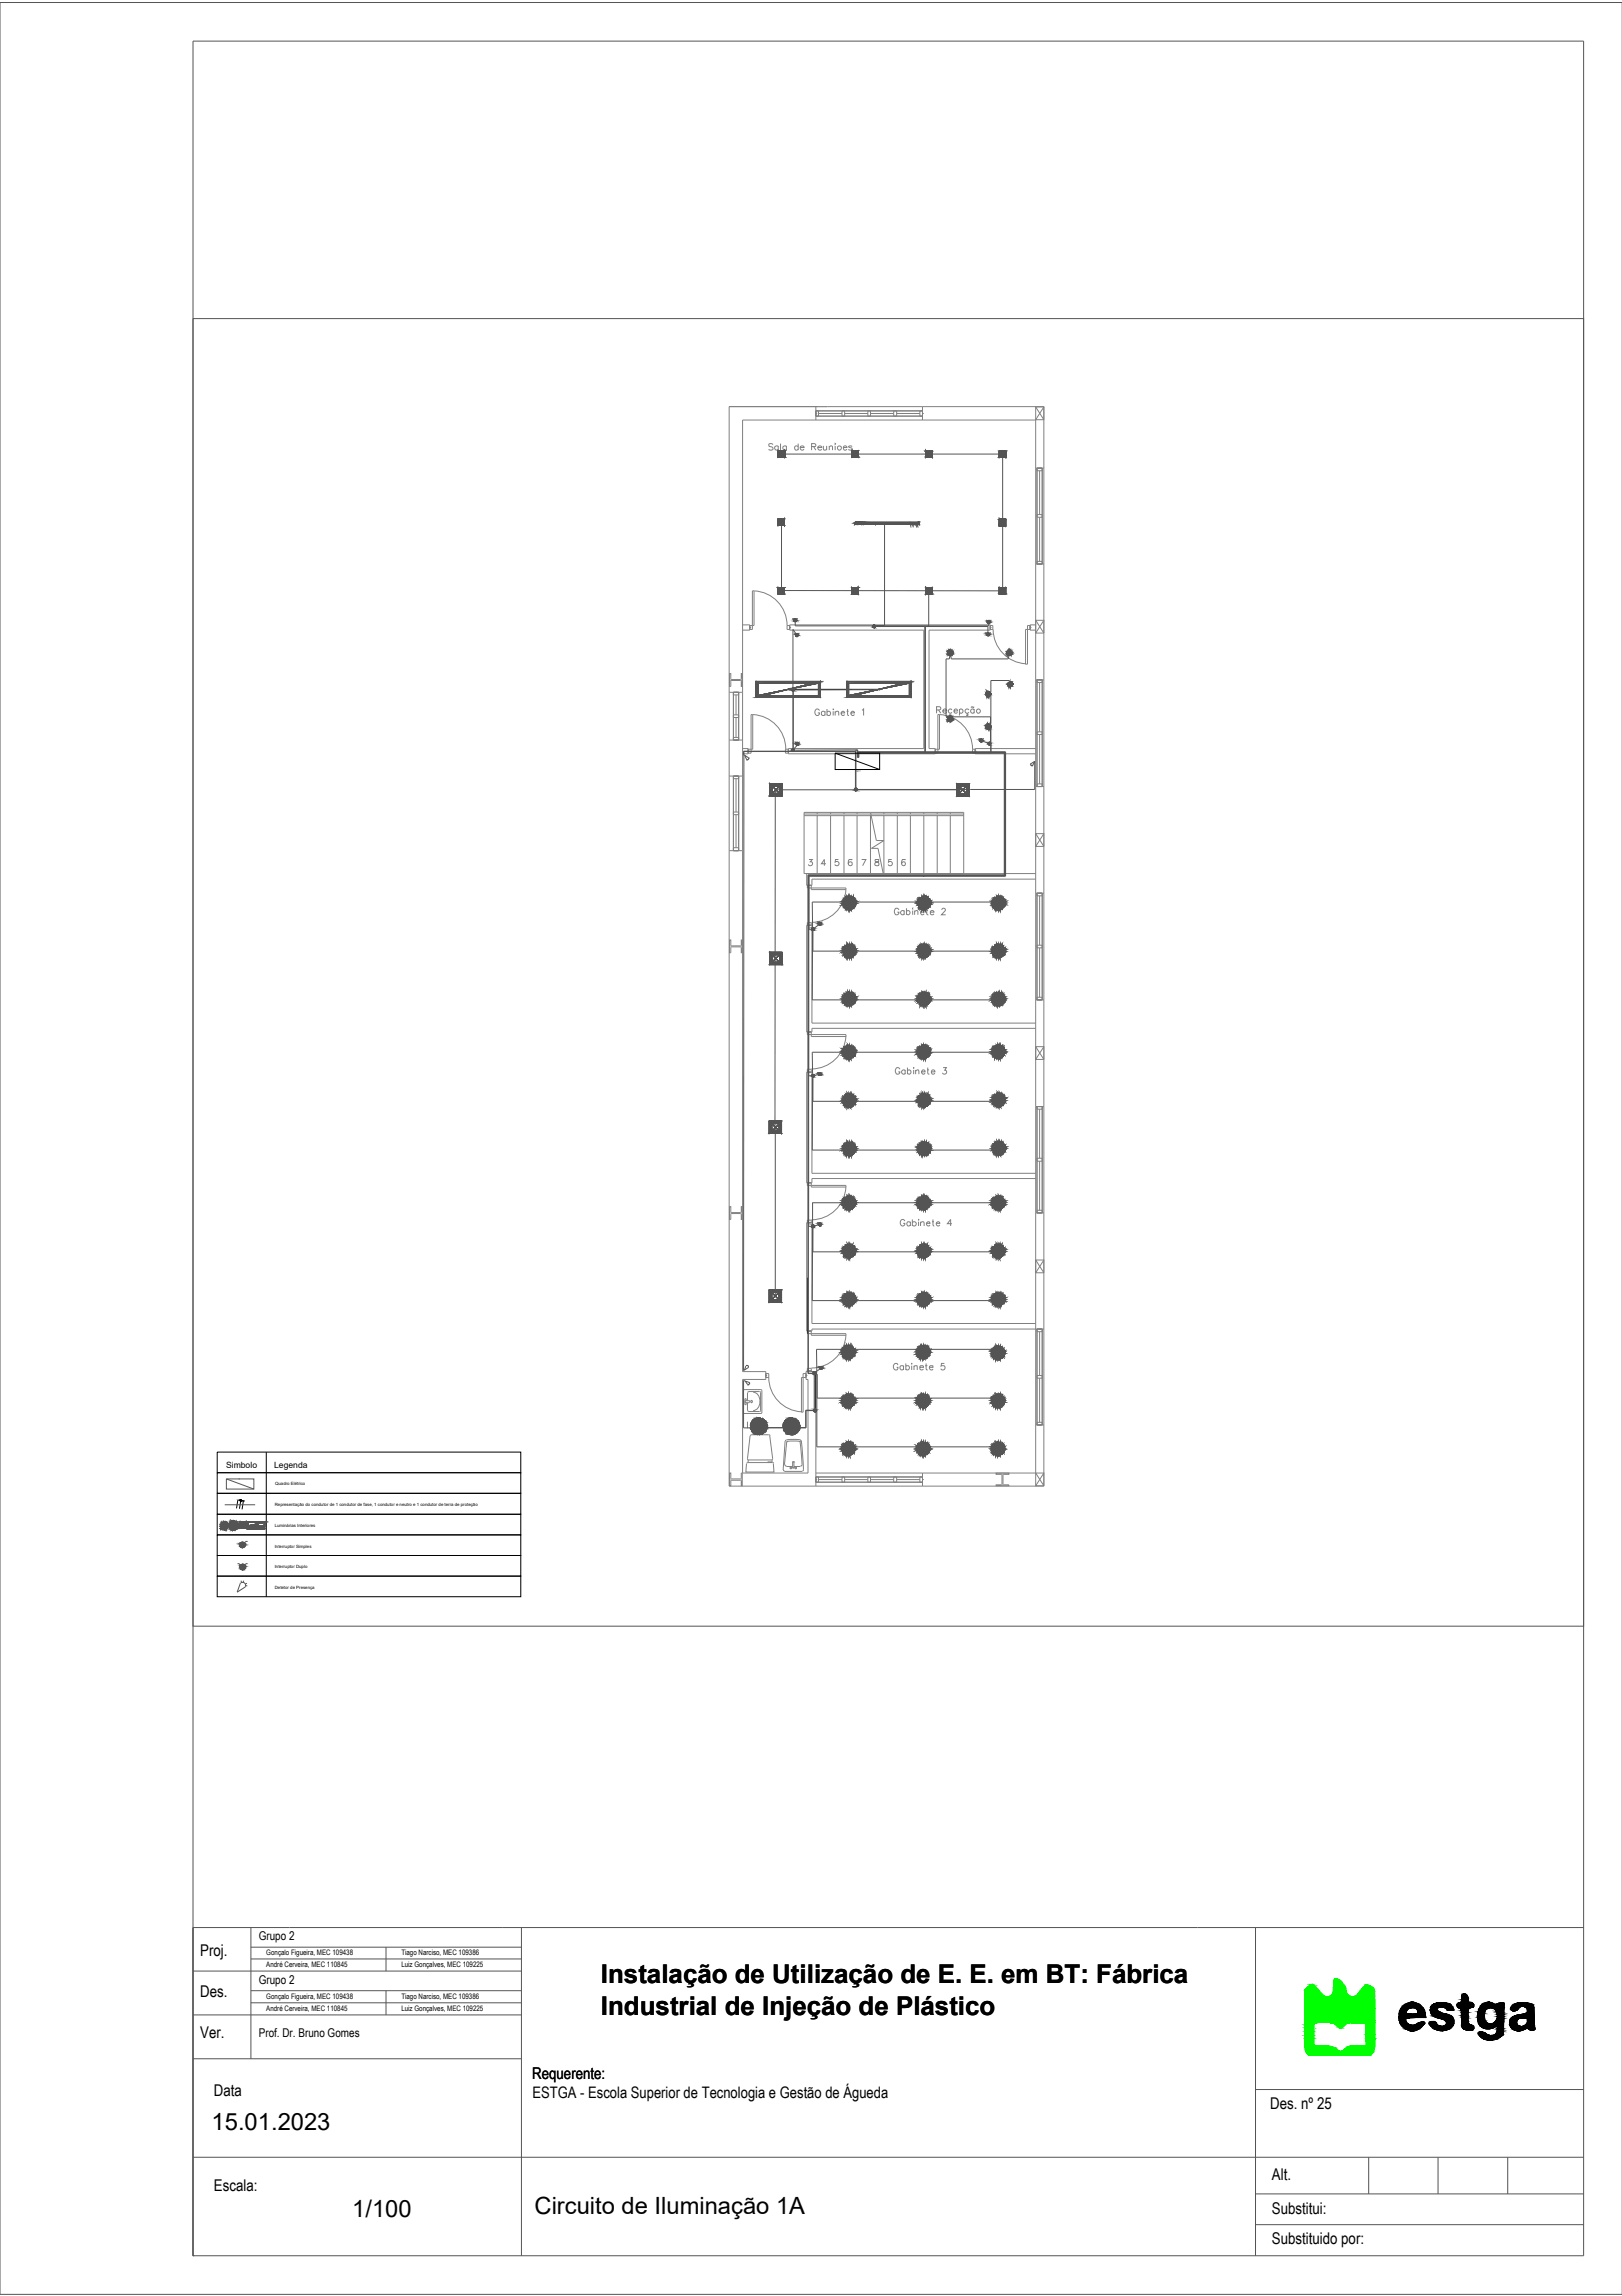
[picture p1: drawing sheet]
<svg xmlns="http://www.w3.org/2000/svg" width="210mm" height="297mm" viewBox="0 0 210 297" stroke-linecap="round" stroke-linejoin="round" font-family="sans-serif">
<defs><g id="words">
<g font-size="3.5" fill="#808080">
<text x="103.4" y="113.2">3</text>
<text x="105.1" y="113.2">4</text>
<text x="111.8" y="113.2">8</text>
<text x="113.6" y="113.2">5</text>
<text x="115.4" y="113.2">6</text>
</g>
<g font-size="3.4">
<text x="77.8" y="256.6">Instalação de Utilização de E. E. em BT: Fábrica</text>
<text x="77.8" y="260.6">Industrial de Injeção de Plástico</text>
</g>
<g font-size="3.1">
<text x="27.4" y="275.5">15.01.2023</text>
<text x="45.6" y="286.8">1/100</text>
<text x="69.2" y="286.5">Circuito de Iluminação 1A</text>
</g>
<g font-size="2.1">
<text x="25.9" y="253.1">Proj.</text>
<text x="25.9" y="263.6">Ver.</text>
<text x="25.9" y="258.4">Des.</text>
<text x="68.9" y="269">Requerente:</text>
<text x="27.7" y="271.1">Data</text>
<text x="68.9" y="271.5">ESTGA - Escola Superior de Tecnologia e Gestão de Águeda</text>
<text x="164.4" y="272.8">Des. nº 25</text>
<text x="164.6" y="282">Alt.</text>
<text x="27.7" y="283.4">Escala:</text>
<text x="164.6" y="286.5">Substitui:</text>
<text x="164.6" y="290.4">Substituido por:</text>
</g>
<g font-size="1.6">
<text x="33.5" y="251">Grupo 2</text>
<text x="33.5" y="256.7">Grupo 2</text>
<text x="33.5" y="263.5">Prof. Dr. Bruno Gomes</text>
</g>
<g font-size="1.1">
<text x="29.3" y="189.9">Simbolo</text>
<text x="35.5" y="189.9">Legenda</text>
</g>
<g font-size="1">
<text x="34.5" y="253">Gonçalo Figueira, MEC 109438</text>
<text x="34.5" y="254.5">André Cerveira, MEC 110845</text>
<text x="51.9" y="254.5">Luiz Gonçalves, MEC 109225</text>
<text x="51.9" y="253">Tiago Narciso, MEC 109386</text>
<text x="34.5" y="258.6">Gonçalo Figueira, MEC 109438</text>
<text x="34.5" y="260.2">André Cerveira, MEC 110845</text>
<text x="51.9" y="260.2">Luiz Gonçalves, MEC 109225</text>
<text x="51.9" y="258.6">Tiago Narciso, MEC 109386</text>
</g>
<g font-size=".6">
<text x="35.6" y="194.9">Representação do condutor de 1 condutor de fase, 1 condutor e neutro e 1 condutor de terra de proteção</text>
<text x="35.6" y="197.5">Luminárias Interiores</text>
<text x="35.6" y="192.2">Quadro Elétrico</text>
<text x="35.6" y="200.2">Interruptor Simples</text>
<text x="35.6" y="202.9">Interruptor Duplo</text>
<text x="35.6" y="205.6">Detetor de Presença</text>
</g>
<text font-size=".3" fill="#545454" x="110.8" y="99.9">QP7</text>
</g></defs>
<g fill="none" stroke="#545454" stroke-width=".13">
<path d="M0 .3h209.9v296.5h-209.9zM25 5.3h179.9v286.5h-179.9zM25 41.2h179.9v169.2h-179.9zM100.7 58.3h.9M100.7 58.3l.8 .1M100.7 58.3v.8M100.7 58.3h.9l-.1 .8v-.7zM100.7 58.3l.8 .1h-.7h.6M100.7 58.3v.8l.1-.7M100.7 59.1h.9h-.9M100.7 58.3h.9zM100.7 58.3h.9h-.9l.8 .1"/>
<path d="M100.7 59.1v-.8v.8M100.7 59.1h.9M100.8 59.1h.8M100.8 58.4v.7M100.8 58.4v.7v-.7M100.8 59.1h.8h-.9M100.8 59.1v-.7l-.1 .7M100.8 59.1h.8zM100.8 58.4l-.1 .7M100.8 58.4h.7h-.1zM100.8 58.4l-.1 .7h.9M100.8 58.4v.7v-.1l.7 .1"/>
<path d="M100.8 58.4h.6h.1M100.8 59.1h.7h-.7M100.8 58.4h.7h-.7h.7v.7M100.8 59.1v-.1l.7 .1zM100.8 58.4v.7v-.7v.6v.1zM100.8 58.4h.6h.1h-.7h.6M100.8 58.4h.6M100.8 58.4v.7h.7M100.8 58.4h.7M100.8 59.1h.7M100.8 58.4h.6l-.5 .1M100.8 59v-.6l.1 .6"/>
<path d="M100.8 58.4l.1 .6v-.5M100.8 59h.6h-.5M100.8 59l.7 .1h-.7M100.8 59l.7 .1-.1-.1M100.8 59v-.6v.7M100.8 58.4h.6v.6v-.6M100.8 58.4l.1 .6M100.8 59h.6M100.8 59l.7 .1h-.7zM100.8 59h.6l.1-.6v.7l-.1-.1 .1 .1zM100.8 58.4h.6h-.6v.7v-.7v.7M100.8 58.4v.6v.1h.8h-.9h.9"/>
<path d="M100.8 59v-.6v.6h.6M100.8 58.4v.6v.1M100.8 59h.6l.1 .1M100.8 58.4v.6M100.8 59h.6l.1 .1zM100.8 58.4v.6l.6-.6M100.8 59l.6-.6v.6M100.9 59v-.5l.5 .5M100.9 58.5l.5 .5v-.5M100.9 58.5l.5 .5h-.5v-.5l.5 .5M100.9 58.5h.5v.5M101.1 58.7h28.7v17.7h-28.7v-8.9"/>
<path d="M101.4 59v-.5v.5M101.4 59h-.6h.6M101.4 58.5v.5M101.4 58.4v.6v-.5M101.4 58.4l-.5 .1h.5M101.4 59l.1-.6v.7M101.4 58.4h.1l-.1 .6M101.4 58.4l-.5 .1M101.4 58.4v.6M101.4 58.4l-.6 .6v-.6h.6l-.6 .6M101.4 58.4v.6h-.6M101.5 59.1l.1-.8v.8"/>
<path d="M101.5 59.1h-.7h.8M101.5 58.4l.1-.1-.1 .8zM101.5 59.1v-.7v.7M101.5 58.4h-.7h.7M101.5 58.4v.7M101.5 58.4l-.1 .6M101.5 58.4v.7zM101.6 58.3l-.1 .8h.1h-.9M101.6 58.3l-.1 .1v.7M101.6 59.1v-.8v.8M101.6 58.3h-.9h.9M101.6 58.3v.8h-.1z"/>
<path d="M101.6 58.3l-.1 .8h.1v-.8l-.1 .8M101.6 58.3v.8v-.8v.8h-.8M101.6 58.3v.8M110.3 58.3h.8M110.3 58.3l.7 .1M110.3 58.3v.8M110.3 58.3h.8l-.1 .8v-.7zM110.3 58.3l.7 .1h-.7h.7M110.3 58.3v.8v-.7M110.3 59.1h.8h-.8M110.3 58.3h.8zM110.3 59.1v-.8v.8"/>
<path d="M110.3 59.1h.8M110.3 58.4v.7M110.3 58.4v.7l.1-.7M110.3 59.1v-.7v.7M110.3 59.1h.8zM110.3 58.4h.7zM110.3 58.4v.7h.8M110.3 58.4v.7h.7M110.3 58.4h.7M110.3 58.4v.7v-.7M110.3 59.1h.7h-.7M110.3 58.4h.7h-.7h.7v.7"/>
<path d="M110.3 59.1h.7zM110.3 58.4v.7zM110.3 58.4h.7h-.7h.7M110.3 58.4h.1h.6M110.3 59.1h.7M110.4 58.4h.6l-.6 .1M110.4 58.4v.6v-.5M110.4 59l.6 .1h-.7M110.4 59l.6 .1v-.1M110.4 58.4h-.1h.7M110.4 59v-.6l-.1 .7M110.4 58.4h.6v.6v-.6"/>
<path d="M110.4 58.4v.6M110.4 59l.6 .1zM110.4 59h.6v-.6v.7zM110.4 58.4h-.1h.7h-.6l-.1 .7v-.7v.7M110.4 58.4l-.1 .7h.8h-.8h.8M110.4 59v-.6v.6h.6M110.4 58.4l-.1 .7M110.4 59l.6 .1M110.4 58.4v.6l.6-.6M110.4 59l.6-.6v.6M110.4 58.4h.6M110.4 59h.6"/>
<path d="M110.4 59v-.5l.5 .5M110.4 58.5l.5 .5v-.5M110.4 59v-.6v.6M110.4 59h.5h-.5M110.4 58.5l.5 .5h-.5v-.5l.5 .5M110.4 58.5h.5v.5M110.9 59v-.5l.1 .5M110.9 59h-.5h.6M110.9 58.5l.1 .5M110.9 59h-.5M111 58.4v.6l-.1-.5M111 58.4l-.6 .1h.5"/>
<path d="M111 59v-.6v.7M111 58.4v.6M111 58.4l-.6 .1M111 58.4v.7v-.1v-.6v.6zM111 58.4l-.6 .6v-.6h.6l-.6 .6M111 58.4v.6h-.6M111 59.1l.1-.8v.8M111 59.1h-.7h.8M111 58.4v.7zM111 59.1v-.7v.7M111 58.4h-.7h.7M111 58.4v.6v.1"/>
<path d="M111 58.4v.7M111.1 58.3v.8h-.8M111.1 58.3l-.1 .8M111.1 59.1v-.8v.8M111.1 58.3h-.8h.8M111.1 58.3v.8zM111.1 58.3v.8v-.8v.8h-.8M111.1 58.3v.8M119.8 58.3l.8 .1v-.1M119.8 58.3v.1h.8M119.8 58.3v.9M119.8 58.3h.8v.8v-.7z"/>
<path d="M119.8 58.3l.8 .1h-.8h.7M119.8 58.3v.9v-.8M119.8 59.2h.8h-.8M119.8 58.3h.8v.1l-.8-.1 .8 .1h-.8zM119.8 58.3l.8 .1v-.1h-.8l.8 .1M119.8 58.3h.8M119.8 59.2v-.9v.9M119.8 59.2h.8M119.8 59.1l.8 .1M119.8 58.4v.7M119.8 58.4v.7l.1-.7M119.8 59.1l.8 .1h-.8"/>
<path d="M119.8 59.1v-.7v.8M119.8 59.1l.8 .1zM119.8 58.4v.8v-.9v.9M119.8 58.4v.8M119.8 58.4h.8zM119.8 59.1h.8zM119.8 58.4v.8h.8M119.8 58.4h.1l-.1 .7 .1-.1 .7 .1M119.8 58.4h.8M119.8 58.4v.7v-.7M119.8 59.1h.8h-.8M119.8 58.4h.8h-.8h.8v.7"/>
<path d="M119.8 59.1l.1-.1 .7 .1zM119.8 58.4h.1l-.1 .7 .1-.7v.6l-.1 .1zM119.8 58.4h.8h-.8h.7M119.8 58.4h.7M119.8 58.4v.7h.8M119.8 59.1h.8M119.9 58.4h.6l-.5 .1M119.9 58.4l.1 .6v-.5M119.9 59l.7 .1h-.8M119.9 59l.7 .1-.1-.1M119.9 58.4h-.1h.7M119.9 59v-.6l-.1 .7"/>
<path d="M119.9 58.4h.6v.6v-.6M119.9 58.4l.1 .6M119.9 59h.6l.1-.6v.7l-.1-.1 .1 .1zM119.9 58.4h-.1h.7h-.6l-.1 .7v-.7h.1l-.1 .7M119.9 58.4v.6l-.1 .1 .8 .1h-.8v-.1l.8 .1M119.9 59v-.6v.6h.6M119.9 58.4v.6l-.1 .1M119.9 59h.6l.1 .1M119.9 58.4v.6M119.9 59h.6l.1 .1zM119.9 58.4v.6l.6-.6M119.9 59l.6-.6v.6"/>
<path d="M119.9 58.4h.6M119.9 59h.6M120 59v-.5l.5 .5M120 58.5l.5 .5v-.5M120 59l-.1-.6v.6M120 59h.5h-.6M120 58.5l.5 .5h-.5v-.5l.5 .5M120 58.5h.5v.5M120.5 58.4v.6v-.5M120.5 59v-.5v.5M120.5 58.4l-.5 .1h.5M120.5 59h-.6h.6"/>
<path d="M120.5 59l.1-.6v.7M120.5 58.4h.1l-.1 .6M120.5 58.5v.5M120.5 58.4l-.5 .1M120.5 59h-.6M120.5 58.4v.6M120.5 58.4h.1v.7l-.1-.1 .1-.6-.1 .6zM120.5 58.4l-.6 .6v-.6h.6l-.6 .6M120.5 58.4v.6h-.6M120.6 59.1v-.8v.9M120.6 59.1h-.8l.8 .1M120.6 59.1v-.7v.7"/>
<path d="M120.6 58.4h-.8h.8M120.6 58.4l-.1 .6 .1 .1M120.6 58.4h-.1v.6M120.6 58.4v.7M120.6 58.3v.9h-.8M120.6 58.3v.8M120.6 59.2v-.9v.9M120.6 58.3h-.8h.8M120.6 58.3v.9zM120.6 58.3v.8zM120.6 58.3v.9v-.9v.9l-.8-.1M120.6 58.3v.9"/>
<path d="M129.3 58.4h.9M129.3 58.4h.8M129.3 58.4v.8M129.3 58.4h.9l-.1 .7v-.7zM129.3 58.4h.7M129.3 58.4v.8l.1-.8M129.3 59.2h.9h-.9M129.3 59.2h.9zM129.3 58.4h.9zM129.3 59.2v-.8v.8M129.3 59.2h.9M129.4 59.1l.8 .1"/>
<path d="M129.4 58.4v.7M129.4 58.4l-.1 .8M129.4 58.4h.1l-.1 .7 .1-.1 .6 .1M129.4 58.4h.7M129.4 58.4v.7v-.7M129.4 59.1h.7h-.7M129.4 58.4h.7h-.7h.7v.7M129.4 58.4h.1l-.1 .7 .1-.7v.6l-.1 .1zM129.4 58.4h.7h-.7h.6M129.4 58.4h.6M129.4 58.4v.7h.7M129.4 59.1h.7"/>
<path d="M129.4 58.4v.7l.1-.7M129.4 59.1l.8 .1h-.9M129.4 59.1v-.7l-.1 .8M129.4 58.4h.7zM129.4 58.4l-.1 .8v-.8h.1l-.1 .8M129.4 58.4v.7l-.1 .1h.9M129.5 58.4h.5l-.5 .1M129.5 58.4v.6v-.5M129.5 59l.6 .1h-.7M129.5 59l.6 .1-.1-.1M129.5 58.4h.5M129.5 59v-.6l-.1 .7"/>
<path d="M129.5 58.4h.5v.6v-.6M129.5 58.4v.6M129.5 59l.6 .1h-.7zM129.5 59h.5l.1-.6v.7l-.1-.1 .1 .1zM129.5 58.4h.5h-.5l-.1 .7v-.7v.7M129.5 58.4l-.1 .7 .8 .1h-.9h.9M129.5 59v-.6v.6h.5M129.5 58.4v.6l-.1 .1M129.5 59h.5l.1 .1M129.5 58.4h-.1h.6M129.5 59h.5l.1 .1zM129.5 58.4v.6l.5-.6"/>
<path d="M129.5 59l.5-.6v.6M129.5 59h.5M129.5 59v-.5l.5 .5M129.5 58.5l.5 .5v-.5M129.5 59v-.6v.6M129.5 59h.5h-.5M129.5 58.5l.5 .5h-.5v-.5l.5 .5M129.5 58.5h.5v.5M130 59v-.5v.5M130 59h-.5h.5M130 58.5v.5M130 59h-.5"/>
<path d="M130 58.4v.6v-.5M130 58.4l-.5 .1h.5M130 59l.1-.6v.7M130 58.4v.6M130 58.4l-.5 .1M130 58.4h.1v.7l-.1-.1 .1-.6-.1 .6zM130 58.4l-.5 .6v-.6h.5l-.5 .6M130 58.4v.6h-.5M130.1 59.1l.1-.7v.8M130.1 59.1h-.7l.8 .1M130.1 58.4v.7zM130.1 59.1v-.7v.7"/>
<path d="M130.1 58.4h-.7h.7M130.1 58.4l-.1 .6 .1 .1M130.1 58.4h-.1v.6M130.1 58.4v.7M130.2 58.4v.8h-.9M130.2 58.4l-.1 .7M130.2 59.2v-.8v.8M130.2 58.4h-.9h.9M130.2 58.4v.8zM130.2 58.4l-.1 .7 .1 .1v-.8l-.1 .7M130.2 58.4h-.1v.7M130.2 58.4v.8v-.8v.8l-.8-.1"/>
<path d="M130.2 58.4v.8M100.7 76h.8M100.7 76l.8 .1M100.7 76v.8M100.7 76h.8v.8v-.7zM100.7 76l.8 .1h-.7h.6M100.7 76v.8l.1-.7M100.7 76.8h.8h-.8M100.7 76.8h.8zM100.7 76h.8zM100.7 76.8v-.8v.8M100.7 67.2h.8"/>
<path d="M100.7 67.2v.8M100.7 67.2h.8v.7v-.7zM100.7 67.2h.8h-.7l.6 .1M100.7 67.2v.8l.1-.8M100.7 68h.8h-.8M100.7 68h.8zM100.7 67.2h.8zM100.7 68v-.8v.8M100.7 76.8h.8M100.7 68h.8M100.8 76.8h.7M100.8 76.1v.7"/>
<path d="M100.8 76.1v.7v-.7M100.8 76.8h.7h-.8M100.8 76.8v-.7l-.1 .7M100.8 76.1l-.1 .7M100.8 76.1h.7zM100.8 76.1l-.1 .7h.8M100.8 76.1v.7v-.1l.7 .1M100.8 76.1h.7M100.8 76.8h.7h-.7M100.8 76.1h.7h-.7h.7v.7M100.8 76.1v.7v-.7v.6v.1zM100.8 76.1h.7h-.7h.6"/>
<path d="M100.8 76.1h.6M100.8 76.1v.7h.7M100.8 67.9l.7 .1M100.8 67.2v.7M100.8 67.2v.7v-.6M100.8 67.9l.7 .1h-.8M100.8 67.9v-.7l-.1 .8M100.8 67.2l-.1 .8M100.8 67.2h.7l-.1 .1zM100.8 67.2l-.1 .8h.8M100.8 67.2v.1v.6v-.1l.7 .1M100.8 67.2l.6 .1 .1-.1"/>
<path d="M100.8 67.2v.7v-.7M100.8 67.9h.7h-.7M100.8 67.2h.7h-.7h.7v.7M100.8 67.9v-.1l.7 .1zM100.8 67.2v.1v.6v-.6v.5v.1zM100.8 67.2l.6 .1 .1-.1h-.7l.6 .1M100.8 67.2v.1h.6M100.8 67.2v.7h.7M100.8 67.2h.7M100.8 67.9h.7M100.8 76.1h.6h-.5M100.8 76.1l.1 .6v-.6"/>
<path d="M100.8 76.7l.7 .1h-.7M100.8 76.7l.7 .1-.1-.1M100.8 76.7v-.6v.7M100.8 76.1h.6v.6v-.6M100.8 76.1l.1 .6M100.8 76.7l.7 .1h-.7zM100.8 76.7h.6l.1-.6v.7l-.1-.1 .1 .1zM100.8 76.1h.6h-.6v.7v-.7v.7M100.8 76.1v.6v.1h.7h-.8h.8M100.8 76.7v-.6v.6h.6M100.8 76.1v.6v.1M100.8 76.7h.6l.1 .1"/>
<path d="M100.8 76.1v.6M100.8 76.7h.6l.1 .1zM100.8 76.1v.6l.6-.6M100.8 76.7l.6-.6v.6M100.8 67.3h.6h-.5M100.8 67.3l.1 .5v-.5M100.8 67.8l.7 .1h-.7M100.8 67.8l.7 .1-.1-.1M100.8 67.3v-.1l.6 .1M100.8 67.8v-.5v.6M100.8 67.3h.6v.5v-.5M100.8 67.3l.1 .5"/>
<path d="M100.8 67.8l.7 .1h-.7zM100.8 67.8h.6l.1-.6v.7l-.1-.1 .1 .1zM100.8 67.3v-.1l.6 .1h-.6v.6v-.7v.1v.6M100.8 67.3v.5v.1l.7 .1h-.8h.8M100.8 67.8v-.5v.5h.6M100.8 67.3v.5v.1M100.8 67.8h.6l.1 .1M100.8 67.3v.5M100.8 67.8h.6l.1 .1zM100.8 67.3v.5l.6-.5M100.8 67.8l.6-.5v.5M100.8 76.7h.6"/>
<path d="M100.8 67.3h.6M100.8 67.8h.6M100.9 76.7v-.6l.4 .6M100.9 76.1l.4 .6v-.6M100.9 76.7l-.1-.6v.6M100.9 76.7h.4h-.5M100.9 76.1l.4 .6h-.4v-.6l.4 .6M100.9 76.1h.4v.6M100.9 67.8v-.5l.5 .5M100.9 67.3l.5 .5v-.5M100.9 67.8l-.1-.5v.5M100.9 67.8h.5h-.6"/>
<path d="M100.9 67.3h.5M100.9 67.3l.5 .5h-.5v-.5l.5 .5M100.9 67.3h.5v.5M101.3 76.7v-.6l.1 .6M101.3 76.7h-.5h.6M101.3 76.1l.1 .6M101.3 76.7h-.5M101.4 76.1v.6l-.1-.6M101.4 76.1h-.5h.4M101.4 76.7l.1-.6v.7M101.4 76.1h.1l-.1 .6M101.4 76.1h-.5"/>
<path d="M101.4 76.1v.6M101.4 76.1h.1v.7l-.1-.1 .1-.6-.1 .6zM101.4 76.1l-.6 .6v-.6h.6l-.6 .6M101.4 76.1v.6h-.6M101.4 67.8v-.5v.5M101.4 67.8h-.6h.6M101.4 67.3v.5M101.4 67.8h-.6M101.4 67.3v.5v-.5M101.4 67.3h-.5h.5M101.4 67.8l.1-.6v.7M101.4 67.3l.1-.1-.1 .6"/>
<path d="M101.4 67.3l-.6 .5v-.5h.6l-.6 .5M101.4 67.3v.5h-.6M101.5 76.8v-.8v.8M101.5 76.8h-.7h.7M101.5 76.1v.7zM101.5 76.8v-.7v.7M101.5 76.1h-.7h.7M101.5 76.1l-.1 .6 .1 .1M101.5 76.1h-.1v.6M101.5 76.1v.7M101.5 67.9v-.7v.8M101.5 67.9h-.7l.7 .1"/>
<path d="M101.5 67.2v.7zM101.5 67.9v-.7v.7M101.5 67.2h-.7h.7M101.5 67.2v.7M101.5 67.2l-.1 .6M101.5 76v.8h-.8M101.5 76v.8M101.5 76h-.8h.8M101.5 76v.8zM101.5 76v.8v-.8v.8h-.7M101.5 67.2v.8h-.8M101.5 68v-.8v.8"/>
<path d="M101.5 67.2h-.8h.8M101.5 67.2v.8zM101.5 67.2v.8v-.8v.8l-.7-.1M101.5 67.2v.8M110.2 76h.9M110.2 76l.8 .1M110.2 76v.8M110.2 76h.9l-.1 .8v-.7zM110.2 76l.8 .1h-.7h.7M110.2 76v.8l.1-.7M110.2 76.8h.8h-.8M110.2 76.8h.8z"/>
<path d="M110.2 76h.9zM110.2 76h.9h-.9l.8 .1M110.2 76.8v-.8v.8M110.2 76.8h.8M110.3 76.8h.7M110.3 76.1v.7M110.3 76.1v.7l.1-.7M110.3 76.8h.7h-.8M110.3 76.8v-.7l-.1 .7M110.3 76.1l-.1 .7M110.3 76.1h.7zM110.3 76.1l-.1 .7h.8"/>
<path d="M110.3 76.1h.1l-.1 .7 .1-.1 .6 .1M110.3 76.1h.7M110.3 76.1v.7v-.7M110.3 76.8h.7h-.7M110.3 76.1h.7h-.7h.7v.7M110.3 76.1h.1l-.1 .7 .1-.7v.6l-.1 .1zM110.3 76.1h.7h-.7h.7M110.3 76.1h.1h.6M110.3 76.1v.7h.7M110.4 76.1h.6l-.6 .1M110.4 76.1v.6v-.5M110.4 76.7l.6 .1h-.7"/>
<path d="M110.4 76.7l.6 .1v-.1M110.4 76.1h-.1h.7M110.4 76.7v-.6l-.1 .7M110.4 76.1h.6v.6v-.6M110.4 76.1v.6M110.4 76.7l.6 .1h-.7zM110.4 76.7h.6v-.6v.7v-.1v.1zM110.4 76.1h-.1h.7h-.6l-.1 .7v-.7h.1l-.1 .7M110.4 76.1v.6l-.1 .1h.7h-.8h.8M110.4 76.7v-.6v.6h.6M110.4 76.1v.6l-.1 .1M110.4 76.7h.6v.1"/>
<path d="M110.4 76.7h.6v.1zM110.4 76.1v.6l.6-.6M110.4 76.7l.6-.6v.6M110.4 76.7h.6M110.4 76.1h.6M110.4 76.7v-.5l.5 .5M110.4 76.2l.5 .5v-.5M110.4 76.7v-.6v.6M110.4 76.7h.5h-.5M110.4 76.2l.5 .5h-.5v-.5l.5 .5M110.4 76.2h.5v.5M110.7 67.6h8.3"/>
<path d="M110.7 67.8h5.6h2.7M110.7 67.6l2.5 .1-2.5-.1h8.3l-5.8 .1zM110.7 67.8h8.3M110.7 67.6h.6h-.2M110.7 67.6h.4h-.2M110.7 67.6h.4M110.7 67.6h.2h-.2M110.7 67.6h.2M110.7 67.6v.2M110.7 67.6h8.3h-1.3h1.3h-1.1M110.7 67.6h7zM110.7 67.6h1h-1"/>
<path d="M110.7 67.6h1M110.7 67.6h.8M110.7 67.6v.2v-.2v.2v-.2h8.3M110.7 67.8l2.5-.1zM110.7 67.6l2.5 .1-2.5 .1 2.5-.1-2.5 .1zM110.7 67.6l2.5 .1zM110.7 67.6h8.3l-5.8 .1zM110.7 67.8h8.3zM110.7 67.8h7zM110.7 67.6h.6zM110.7 67.6h.4zM110.7 67.6v.2z"/>
<path d="M110.7 67.6h8.3zM110.7 67.6h1zM110.7 67.8h.2h-.2M110.7 67.6v.2v-.2M110.7 67.6v.2h.2M110.7 67.8h.2zM110.7 67.6h.2zM110.7 67.6l.2 .2v-.2M110.9 67.6v.2zM110.9 67.6v.2v-.2M110.9 67.6h-.2h.2M110.9 67.6v.2h-.2h.2"/>
<path d="M110.9 67.6h-.2h.2v.2M110.9 67.6v.2l-.2-.2v.2h.2M110.9 67.6h-.2l.2 .2M110.9 67.8h.1M110.9 67.6v.2M110.9 76.7v-.5l.1 .5M110.9 76.7h-.5h.6M110.9 76.2l.1 .5M110.9 76.7h-.5M110.9 67.8h-.2M110.9 67.6h.2M110.9 67.8h.2"/>
<path d="M110.9 67.6h.2zM110.9 67.6h.2v.2h-.2l.2-.2-.2 .2zM111 76.1v.6l-.1-.5M111 76.1l-.6 .1h.5M111 76.7v-.6v.7M111 76.1v.6M111 76.1l-.6 .1M111 76.1l-.6 .6v-.6h.6l-.6 .6M111 76.1v.6h-.6M111 76.8l.1-.8-.1 .8M111 76.8h-.7h.7M111 76.1l.1-.1-.1 .8z"/>
<path d="M111 76.8v-.7v.7M111 76.1h-.7h.7M111 76.1v.7M111 76.1v.7zM111.1 76l-.1 .8h-.8M111.1 76l-.1 .1v.7M111.1 76h-.9h.9M111.1 76l-.1 .8zM111.1 76l-.1 .8M111.1 76l-.1 .8 .1-.8-.1 .8h-.7M111.1 67.6v.2zM111.1 67.8h-.4"/>
<path d="M111.1 67.6h-.2h.2M111.1 67.6v.2v-.2M111.1 67.6h-.2v.2v-.2M111.1 67.6h-.2M111.1 67.6v.2h-.2h.2M111.1 67.6v.2M111.1 67.6v.2h-.2zM111.1 67.8h.1M111.1 67.6v.2h.2M111.1 67.8h.2h-.2M111.1 67.6h.2M111.1 67.6h.2z"/>
<path d="M111.1 67.6h.2v.2h-.2l.2-.2-.2 .2zM111.3 67.6v.2M111.3 67.6v.2v-.2M111.3 67.8h-.6M111.3 67.6h.1M111.3 67.6h-.2h.2M111.3 67.6h.2M111.3 67.6v.2zM111.3 67.6v.2h-.2h.2M111.3 67.6h-.2h.2v.2M111.3 67.6v.2h-.2zM111.3 67.8h.2"/>
<path d="M111.3 67.6h.2zM111.3 67.6v.2h.2M111.3 67.6l.2 .2v-.2M111.5 67.8h-.8M111.5 67.6h.2M111.5 67.6v.2M111.5 67.6v.2v-.2M111.5 67.8h.2zM111.5 67.6h-.2h.2M111.5 67.6v.2zM111.5 67.6h.2v.2v-.2v.2v-.2zM111.5 67.6v.2h-.2h.2"/>
<path d="M111.5 67.6h-.2h.2v.2M111.5 67.6v.2l-.2-.2v.2h.2M111.5 67.6h-.2l.2 .2M111.5 67.6h.2zM111.5 67.6h.2v.2h-.2l.2-.2-.2 .2zM111.5 67.6v.2h.2v-.2M111.7 67.6v.2h-.2zM111.7 67.8h-1M111.7 67.6v.2zM111.7 67.6h-.2h.2M111.7 67.6h.2M111.7 67.8h.2z"/>
<path d="M111.7 67.6l.1 .2h.1v-.2M111.7 67.6h.2zM111.7 67.6l.1 .2zM111.7 67.6v.2M111.7 67.6l.1 .2v-.2M111.8 67.6l-.1 .2M111.8 67.6h.1zM111.8 67.6h.1v.2h-.1l.1-.2-.1 .2zM111.9 67.6v.2h-.1zM111.9 67.8h-1.2M111.9 67.6l5.8 .2h-5.8M111.9 67.6h5.8v.2"/>
<path d="M111.9 67.6v.2v-.2h-.1h.1M111.9 67.6l7.1 .2h-1.3M111.9 67.6l5.8 .2v-.2h-5.8v.2h5.8M111.9 67.6v.2zM113.2 67.7l-2.5 .1h2.5M113.2 67.7l-2.5 .1 2.5-.1M113.2 67.7l-2.5-.1v.2l2.5-.1-2.5 .1M113.2 67.7l-2.5-.1 2.5 .1M113.2 67.7h.1M113.2 67.7l.1 .1zM113.2 67.7h3.2M113.2 67.8h3.1"/>
<path d="M113.3 67.7h.1M113.2 67.8h.1M113.2 67.7v.1M113.2 67.7l.1 .1M113.2 67.8h-2.5h2.5M113.2 67.7h3.1zM113.2 67.8h3.1zM113.3 67.8h.1M113.2 67.7l-2.5 .1M113.2 67.8h-2.5M113.2 67.8h3.2M113.3 67.7h3"/>
<path d="M113.3 67.7l3 .1M113.3 67.8h3M113.3 67.7h3h-3M113.3 67.7v.1M113.3 67.7h3zM113.3 67.7l3 .1zM114.5 67.7v13.2h-1.2l-.2 .2M116.3 67.7h-3h3M116.3 67.7h-3l3 .1M116.3 67.8h2.7M116.3 67.8h-5.6M116.3 67.7h.1"/>
<path d="M116.3 67.8h.1M116.3 67.7l.1 .1M116.3 67.8h-3h3M116.3 67.8h-3.1h3.1M116.3 67.8h2.7zM116.3 67.8h-5.6h5.6h-3.1h5.8M116.3 67.8h-5.6h8.3M116.4 67.7h.1M116.4 67.8h.1M116.3 67.7v.1M116.4 67.8h2.6M116.4 67.7l2.6 .1z"/>
<path d="M116.4 67.7l2.6-.1v.2zM116.4 67.7l2.6-.1zM116.4 67.7l2.6 .1M116.4 67.7v.1M116.4 67.7h-.1M117.7 67.8h-7M117.7 67.6v.2h.2M117.7 67.8v-.2v.2M117.7 67.6h1.3zM117.7 67.6h.2zM117.7 67.8h.2zM117.7 67.6v.2z"/>
<path d="M117.7 67.6l.2 .2v-.2M117.7 67.6h.2M117.9 67.6h-.2h.2M117.9 67.8h-.2h.2M117.9 67.6v.2zM117.9 67.6v.2l-.2-.2v.2h.2M117.9 67.6h-.2l.2 .2M117.9 67.6v.2M117.9 67.6h1.1h-.9M117.9 67.6v.2h-.2M117.9 67.8h.2M117.9 67.6h.2"/>
<path d="M117.9 67.6h1.1h-1.1M117.9 67.6h1.1zM117.9 67.6v.2h1.1h-1.1M117.9 67.6v.2h.2M117.9 67.6l.2 .2v-.2M117.9 67.8h1.1M118.1 67.8h.9M118.1 67.6v.2h-.2M118.1 67.6v.2M118.1 67.6h.9zM118.1 67.8h.9h-.9M118.1 67.6v.2v-.2"/>
<path d="M118.1 67.6v.2h-.2h.2M118.1 67.6h-.2h.2h-.2h.2v.2M118.1 67.6v.2l-.2-.2v.2h.2M118.1 67.6h-.2l.2 .2M118.1 67.6h.9h-.7M118.1 67.8h.2M118.1 67.6h.2M118.1 67.6v.2zM118.1 67.8h.2zM118.1 67.6h.2v.2h-.2l.2-.2-.2 .2zM118.3 67.8h.7M118.3 67.6v.2h-.2"/>
<path d="M118.3 67.6v.2M118.3 67.6h.7zM118.3 67.8h.7zM118.3 67.6v.2v-.2h.7h-.7M118.3 67.6v.2v-.2M118.3 67.6v.2zM118.3 67.6v.2h-.2zM118.3 67.6h.7h-.5M118.3 67.6h.2M118.3 67.8h.2M118.3 67.6h.2h-.2h.2v.2v-.2v.2v-.2zM118.3 67.6h.2v.2h-.2l.2-.2-.2 .2z"/>
<path d="M118.5 67.6h.5h-.3M118.5 67.6h.5h-.5M118.5 67.6v.2M118.5 67.6h.2h-.2v.2v-.2M118.5 67.6h.2M118.5 67.8h.5zM118.5 67.8h.5h-.5M118.5 67.6h.5zM118.5 67.6v.2v-.2M118.5 67.8h-.2h.4M118.5 67.8h.2M118.5 67.6v.2z"/>
<path d="M118.5 67.6h.2zM118.5 67.8h.5M118.5 67.6v.2h.2M118.5 67.6h.2v.2h-.2l.2-.2-.2 .2zM118.7 67.8h.3M118.7 67.6h.2M118.7 67.6h.3h-.3M118.7 67.6v.2h-.2M118.7 67.6v.2M118.7 67.8h-.2h.2M118.7 67.6v.2v-.2M118.7 67.8h.3z"/>
<path d="M118.7 67.8h.3h-.3M118.7 67.6h.3zM118.7 67.6v.2v-.2h.3zM118.7 67.8h.2zM118.7 67.6h.2zM118.7 67.6v.2zM118.7 67.8h.2M118.7 67.6v.2h.2M118.7 67.6l.2 .2v-.2M118.9 67.8h-.2h.2M118.9 67.6h-.2h.2h-.2v.2M118.9 67.6v.2"/>
<path d="M118.9 67.6v.2zM118.9 67.6v.2l-.2-.2v.2h.2M118.9 67.6h-.2l.2 .2M119 67.8h-2.6h2.6M119 67.8l-2.6-.1 2.6 .1M119 67.6l-2.6 .1 2.6 .1M119 67.6l-2.6 .1M119 67.6l-2.6 .1 2.6-.1M119 67.6l-5.8 .1M119 67.6l-.1 .2v-.2M119 67.6l-.1 .2M119 67.8v-.2v.2"/>
<path d="M119 67.6l-5.8 .1-2.5-.1 2.5 .1M119 67.6l-5.8 .1h3.1M119 67.6l-2.7 .1M119 67.6l-.1 .2zM119 67.6v.2v-.2M119 67.6v.2M119.8 76h.8M119.8 76l.8 .1M119.8 76v.8M119.8 76h.8v.8v-.7zM119.8 76l.8 .1h-.8h.7M119.8 76v.8v-.7"/>
<path d="M119.8 76.8h.8h-.8M119.8 76h.8zM119.8 76.8v-.8v.8M119.8 76.8h.8M119.8 76.1v.7M119.8 76.1v.7l.1-.7M119.8 76.8v-.7v.7M119.8 76.8h.8zM119.8 76.1h.8h-.1zM119.8 76.1v.7h.8M119.8 76.1v.7l.1-.1 .7 .1M119.8 76.1h.7h.1"/>
<path d="M119.8 76.1v.7v-.7M119.8 76.1h.8h-.8h.8v.7M119.8 76.1v.7zM119.8 76.1h.7h.1h-.8h.7M119.8 76.1h.1h.6M119.8 76.1h.8M119.9 76.1h.6l-.6 .1M119.9 76.7v-.6v.6M119.9 76.1v.6v-.5M119.9 76.7h.5h-.5M119.9 76.7l.7 .1h-.8M119.9 76.7l.7 .1-.1-.1"/>
<path d="M119.9 76.1h-.1h.7M119.9 76.7v-.6l-.1 .7M119.9 76.1h.6v.6v-.6M119.9 76.1v.6M119.9 76.7h.5M119.9 76.7l.7 .1h-.8zM119.9 76.7h.6l.1-.6v.7zM119.9 76.1h-.1h.7h-.6l-.1 .7v-.7v.7M119.9 76.1l-.1 .7h.8h-.8h.8M119.9 76.7v-.6v.6h.6M119.9 76.1l-.1 .7M119.9 76.7l.7 .1"/>
<path d="M119.9 76.7l.7 .1zM119.9 76.1v.6l.6-.6M119.9 76.7l.6-.6v.6M119.9 76.1h.6M119.9 76.7h.6M119.9 76.7v-.5l.5 .5M119.9 76.2l.5 .5v-.5M119.9 76.2l.5 .5h-.5v-.5l.5 .5M119.9 76.2h.5v.5M120.2 76.4v4.6l-7.1 .1M120.4 76.7v-.5l.1 .5M120.4 76.7h-.5h.6"/>
<path d="M120.4 76.2l.1 .5M120.5 76.1v.6l-.1-.5M120.5 76.1l-.6 .1h.5M120.5 76.7l.1-.6v.7M120.5 76.1h.1l-.1 .6M120.5 76.1l-.6 .1M120.5 76.1v.6M120.5 76.1h.1v.7l-.1-.1 .1-.6-.1 .6zM120.5 76.1l-.6 .6v-.6h.6l-.6 .6M120.5 76.1v.6h-.6M120.6 76.8v-.8v.8M120.6 76.8h-.8h.8"/>
<path d="M120.6 76.1v.7zM120.6 76.8v-.7v.7M120.6 76.1h-.8h.8M120.6 76.1l-.1 .6 .1 .1M120.6 76.1h-.1v.6M120.6 76.1v.7M120.6 76v.8h-.8M120.6 76v.8M120.6 76h-.8h.8M120.6 76v.8zM120.6 76v.8v-.8v.8h-.8M129.3 76h.8"/>
<path d="M129.3 76l.8 .1M129.3 76v.8M129.3 76h.8v.8v-.7zM129.3 76l.8 .1h-.7h.6M129.3 76v.8l.1-.7M129.3 76.8h.8h-.8M129.3 76.8h.8zM129.3 76h.8zM129.3 76.8v-.8v.8M129.3 67.2l.8 .1v-.1M129.3 67.2l.1 .1h.7M129.3 67.2v.8"/>
<path d="M129.3 67.2h.8v.8v-.7zM129.3 67.2l.8 .1h-.7h.6M129.3 67.2v.8l.1-.7M129.3 68h.8h-.8M129.3 67.2h.8v.1l-.8-.1 .8 .1h-.7zM129.3 67.2l.8 .1v-.1h-.8l.8 .1M129.3 67.2h.8M129.3 68v-.8v.8M129.3 76.8h.8M129.3 68h.8M129.4 76.8h.7M129.4 76.1v.7"/>
<path d="M129.4 76.1v.7l.1-.7M129.4 76.8h.7h-.8M129.4 76.8v-.7l-.1 .7M129.4 76.1l-.1 .7M129.4 76.1h.7h-.1zM129.4 76.8h.7zM129.4 76.1l-.1 .7h.8M129.4 76.1h.1l-.1 .7h.7M129.4 76.1h.6h.1M129.4 76.1v.7v-.7M129.4 76.8h.7h-.7M129.4 76.1h.7h-.7h.7v.7"/>
<path d="M129.4 76.1h.1l-.1 .7 .1-.7v.6l-.1 .1zM129.4 76.1h.6h.1h-.7h.6M129.4 76.1h.1h.5M129.4 76.1v.7h.7M129.4 68h.7M129.4 67.3v.7M129.4 67.3v.7l.1-.7M129.4 68h.7h-.8M129.4 68v-.7l-.1 .7M129.4 68h.7zM129.4 67.3l-.1 .7v-.8v.8M129.4 67.3l-.1 .7"/>
<path d="M129.4 67.3h.7zM129.4 67.3l-.1 .7h.8M129.4 67.3h.1l-.1 .7 .1-.1 .6 .1M129.4 67.3h.7M129.4 67.3v.7v-.7M129.4 68h.7h-.7M129.4 67.3h.7h-.7h.7v.7M129.4 68l.1-.1 .6 .1zM129.4 67.3h.1l-.1 .7 .1-.7v.6l-.1 .1zM129.4 67.3h.6M129.4 67.3v.7h.7M129.4 76.1h.7"/>
<path d="M129.5 76.1h.5l-.5 .1M129.5 76.1v.6v-.5M129.5 76.7l.6 .1h-.7M129.5 76.7l.6 .1-.1-.1M129.5 76.1h-.1h.6M129.5 76.7v-.6l-.1 .7M129.5 76.1h.5v.6v-.6M129.5 76.1v.6M129.5 76.1h-.1h.6h-.5l-.1 .7v-.7h.1l-.1 .7M129.5 76.1v.6l-.1 .1h.7h-.8h.8M129.5 76.7v-.6v.6h.5M129.5 76.1v.6l-.1 .1"/>
<path d="M129.5 76.7l.6 .1M129.5 76.7l.6 .1zM129.5 76.1v.6l.5-.6M129.5 76.7l.5-.6v.6M129.5 67.3h.5h-.5M129.5 67.3v.5v-.5M129.5 67.9l.6 .1h-.7M129.5 67.9l.6 .1-.1-.1M129.5 67.3h-.1h.6M129.5 67.9v-.6l-.1 .7M129.5 67.3h.5v.6v-.6M129.5 67.3v.5"/>
<path d="M129.5 67.9l.6 .1h-.7zM129.5 67.9h.5l.1-.6v.7l-.1-.1 .1 .1zM129.5 67.3h-.1h.6h-.5l-.1 .7v-.7h.1l-.1 .7M129.5 67.3v.6l-.1 .1h.7h-.8h.8M129.5 67.9v-.6v.6h.5M129.5 67.3v.6l-.1 .1M129.5 67.9h.5l.1 .1M129.5 67.3v.6M129.5 67.9h.5l.1 .1zM129.5 67.3v.6l.5-.6M129.5 67.9l.5-.6v.6M129.5 76.1h.5"/>
<path d="M129.5 67.3h.5M129.5 76.7h.5M129.5 67.9h.5M129.5 76.7v-.5l.5 .5M129.5 76.2l.5 .5v-.5M129.5 76.7v-.6v.6M129.5 76.7h.5h-.5M129.5 76.2l.5 .5h-.5v-.5l.5 .5M129.5 76.2h.5v.5M129.5 67.8v-.5l.5 .5M129.5 67.3l.5 .5v-.5M129.5 67.8v-.5v.6"/>
<path d="M129.5 67.8h.5l-.5 .1M129.5 67.3l.5 .5h-.5v-.5l.5 .5M129.5 67.3h.5v.5M130 76.1v.6v-.5M130 76.7v-.5v.5M130 76.1l-.5 .1h.5M130 76.7h-.5h.5M130 76.7l.1-.6v.7M130 76.1h.1l-.1 .6M130 76.2v.5M130 76.1l-.5 .1M130 76.7h-.5"/>
<path d="M130 76.1v.6M130 76.1l-.5 .6v-.6h.5l-.5 .6M130 76.1v.6h-.5M130 67.8v-.5v.6M130 67.8l-.5 .1h.5M130 67.3v.6M130 67.8l-.5 .1M130 67.3v.6v-.6M130 67.3h-.5h.5M130 67.9l.1-.6v.7M130 67.3h-.5M130 67.3l.1 .7z"/>
<path d="M130 67.3l-.5 .6v-.6h.5l-.5 .6M130 67.3v.6h-.5M130.1 76.8v-.8v.8M130.1 76.8h-.7h.7M130.1 76.1v.7zM130.1 76.1v.7l-.6-.1h.5zM130.1 76.8v-.7v.7M130.1 76.1h-.7h.7M130.1 76.1l-.1 .6 .1 .1M130.1 76.1h-.1v.6M130.1 76.1v.7M130.1 76.1v.7l-.1-.1 .1-.6-.1 .6v-.6z"/>
<path d="M130.1 68v-.8v.8M130.1 68h-.7h.7M130.1 68v-.7v.7M130.1 67.3h-.7h.7M130.1 67.3v.7M130.1 67.3l-.1 .6M130.1 76v.8h-.8M130.1 76v.8M130.1 76h-.8h.8M130.1 76v.8zM130.1 76v.8v-.8v.8h-.7M130.1 67.2v.8h-.8"/>
<path d="M130.1 67.2v.8M130.1 67.2h-.8h.8M130.1 67.2v.8zM130.1 67.2v.8v-.8v.8h-.7M96.4 97.7l.2 .5h.2l.1-.2M96.4 97.7l.5 .3M96.6 98.3v.1M96.7 98.3l.1 .1M96.9 98.1h.1M96.9 98.2h.1M97.9 90.2h8.2h-8.2M97.9 88.2v2v-2"/>
<path d="M97.9 88.2v2l.2-1.8M97.9 88.2h8.2l-8.2 2M97.9 88.2h8.2h-8.2h8.2v2M97.9 88.2h8.2l-.2 .2 .2-.2-.2 1.8v-1.6zM97.9 88.2v2M98.1 90l8 .2h-8.2M98.1 90l8 .2-.2-.2M98.1 88.4l-.2-.2 8 .2M98.1 90v-1.6l-.2 1.8M98.1 90l8 .2h-8.2zM98.1 90h7.8l.2-1.8v2l-.2-.2 .2 .2zM98.1 88.4l-.2-.2 8 .2h-7.8l-.2 1.8v-2l.2 .2-.2 1.8"/>
<path d="M98.1 88.4v1.6l7.8-1.6M98.1 90l7.8-1.6v1.6M102.5 80l.4 .2M102.6 89.3v7.7M102.6 97h8.4v1M102.8 81.9l.3 .3M102.8 96h.2l.2 .3 .3-.3M102.9 80.2v.8h25l.1-.5M103.1 82.2l-.5-.8v15.6M103.2 96.4l-.6 .6M103.3 80h-.2l-.2 .2M103.5 81.9h-.2l-.2 .3"/>
<path d="M105.9 90l.2-1.8v2M105.9 88.4l.2-.2-.2 1.8M105.9 88.4l-7.8 1.6v-1.6h7.8l-7.8 1.6M105.9 88.4v1.6h-7.8M106.1 90.2v-2v2M106.1 88.2h-8.2h8.2M106.1 88.2h-8.2l8 .2M106.1 88.2l-8.2 2h8.2h-8.2M106.1 90.2h-8.2h8.2M106.1 88.2v2v-2v2h-8.2M106.1 88.2h-8.2v2M106.1 88.2l-8.2 2v-2h8.2l-8.2 2 .2-.2v-1.6"/>
<path d="M106.1 88.2v2h-8.2M109.6 90.2h8.3h-8.3M109.6 88.2v2v-2M109.6 88.2v2l.2-1.8M109.6 88.2h8.3l-8.3 2M109.6 88.2h8.3h-8.3h8.3v2M109.6 88.2h8.3l-.2 .2 .2-.2-.2 1.8v-1.6zM109.6 88.2v2M109.8 90l8.1 .2h-8.3M109.8 90l8.1 .2-.2-.2M109.8 88.4l-.2-.2 8.1 .2M109.8 90v-1.6l-.2 1.8"/>
<path d="M109.8 90l8.1 .2h-8.3zM109.8 90h7.9l.2-1.8v2l-.2-.2 .2 .2zM109.8 88.4l-.2-.2 8.1 .2h-7.9l-.2 1.8v-2l.2 .2-.2 1.8M109.8 88.4v1.6l7.9-1.6M109.8 90l7.9-1.6v1.6M110.7 97.2h-14.5v.4l.2 .1M111 98v-.9h-.3v5M111 97.3h19.1v16.1h-25.4v6.8h.5M111 98v-.7h19.1v16h-25.5M111.1 98v-.6h18.9v15.9h-25.4v45.4h.6M111.1 97.4h18.9v15.8h-25.4v64.5h.8M111.1 97.4v.6"/>
<path d="M111.1 97.4h18.9v15.8h-25.4v64.5h.6l.2 .2v4.4l.1 .2M113.1 81.1h6.6v16.2M113.4 81l-.3 .1M113.8 89.2l-11.8 .1M117.7 90l.2-1.8v2M117.7 88.4l.2-.2-.2 1.8M117.7 88.4l-7.9 1.6v-1.6h7.9l-7.9 1.6M117.7 88.4v1.6h-7.9M117.9 90.2v-2v2M117.9 88.2h-8.3h8.3M117.9 88.2h-8.3l8.1 .2M117.9 88.2l-8.3 2h8.3h-8.3"/>
<path d="M117.9 90.2h-8.3h8.3M117.9 88.2v2v-2v2h-8.3M117.9 88.2h-8.3v2M117.9 88.2l-8.3 2v-2h8.3l-8.3 2 .2-.2v-1.6M117.9 88.2v2h-8.3M122.7 92.9h.1M122.7 92.9v.1M122.7 93h.1M122.7 93.1h.1M122.7 93.2h.1M122.7 92.9h.1zM122.7 92.9v.1l.1-.1"/>
<path d="M122.7 93.2l.1-.1v.1M122.7 93v-.1l.1 .1M122.7 92.9l.1 .1M122.8 93.1h.1M122.7 92.9v.1zM122.7 93v.1zM122.7 93.2l.1-.1zM122.7 92.9h.2zM122.7 92.9h.1l-.1 .1zM122.7 93l.1-.1zM122.7 93h.1zM122.7 93.1l.1-.1z"/>
<path d="M122.7 93.1h.1zM122.7 92.9l.1 .1zM122.8 93h.1M122.7 84.4h.1M122.7 84.5h.1M122.7 84.6h.1M122.7 84.4l.1 .1M122.8 84.5h.1M122.7 84.4v.1zM122.7 84.4h.1h-.1zM122.7 84.4h.1zM122.7 84.5l.1-.1z"/>
<path d="M122.7 84.5h.1zM122.7 84.6l.1-.1zM122.7 84.6h.1zM122.7 84.4v.2M122.7 93v.2M122.7 92.9h.2M122.8 92.8h.1M122.8 93.2h.1M122.8 92.8l.1 .1M122.8 92.8l.1 .1zM122.8 93.1h-.1M122.8 92.9h.1"/>
<path d="M122.8 93v.2zM122.8 93.2l.1-.1zM122.8 93.2h.1zM122.8 92.9v.1zM122.8 92.9h.1l-.1 .1 .1-.2-.1 .2zM122.8 84.3h.1M122.8 84.6h.1M122.8 84.6v.1M122.8 84.7h.1M122.8 84.3l.1 .1M122.8 84.3l.1 .1zM122.8 84.3h.1z"/>
<path d="M122.8 84.3v.1M122.8 84.5l-.1 .1M122.8 84.5v.1M122.8 84.4h.1M122.8 84.4v.1M122.8 84.5v.1zM122.8 84.6h.1zM122.8 84.7l.1-.1zM122.8 84.7h.1zM122.8 84.3v.1zM122.8 84.4v.1zM122.8 84.4l.1-.1-.1 .2 .1-.2-.1 .2z"/>
<path d="M122.8 92.8l-.1 .1M122.8 92.8v.1M122.8 92.9v.2M122.8 93v.2M122.8 84.3l-.1 .1M122.8 93.1v.1M122.8 93.1v.1l.1-.1M122.8 92.9h-.1h.1M122.8 92.9l-.1 .1h.1M122.8 93h-.1h.1M122.8 93l-.1 .1M122.8 93l-.1 .1h.1"/>
<path d="M122.8 93.1l-.1 .1M122.8 93.1l-.1 .1 .1-.1M122.8 93l.1 .1zM122.8 92.9v.1v-.1M122.8 93l.3 .2M122.8 93l.3 .2v-.2M122.8 93.1v.1zM122.8 93l-.1 .1zM122.8 93l.3 .2zM122.8 92.9h.1l-.1 .1 .1-.1zM122.8 93v.1M122.9 92.9h.1"/>
<path d="M122.8 93.1l.3-.2v.3M122.8 93l.1-.1-.1 .1M122.8 92.9v.1M122.8 93.1l.3-.2v.3h-.2h.2l-.3-.1 .3 .1h-.2h.2v-.2v.2h-.2v-.1l.2 .1v-.3v.3zM122.8 84.4h-.1h.2M122.8 84.4h-.1h.1M122.8 84.4l-.1 .1h.1M122.8 84.5h-.1M122.8 84.5l-.1 .1 .1-.1M122.8 84.5v.1h.1M122.8 84.6l.1 .1M122.8 84.5l.1 .1-.1-.1"/>
<path d="M122.8 84.4v.1v-.1M122.8 84.5l.3 .2M122.8 84.4l.1-.1zM122.8 84.5l.3 .2 .1-.2M122.8 84.5l-.1 .1zM122.8 84.6v.1zM122.8 84.3l.1-.1zM122.8 84.5l.3 .2zM122.8 84.4l.1-.1-.1 .2 .1-.2zM122.8 84.5l.1 .1zM122.9 84.4h.1M122.8 84.5l.3-.1v.2"/>
<path d="M122.8 84.5l.1-.1-.1 .1M122.8 84.5l.1 .1M122.8 84.5l.3-.1v.2l-.2 .1 .2-.1-.3-.1 .3 .2h-.1l.1-.1v-.2v.2l-.2 .1v-.1h.2v-.2v.2zM122.8 92.9h.3M122.8 84.5l.1 .2M122.9 92.8h.1M122.9 92.8h-.1M122.9 93.2h.1M122.9 93.2v.1M122.9 93.2h-.1M122.9 93.1l-.1 .1M122.9 92.9l-.1-.1 .1 .1"/>
<path d="M122.9 92.8v.1M122.9 92.9l-.1 .1zM122.9 93.1l.2 .1M122.9 93.3h.1M122.9 93.1l-.1 .1zM122.9 93.2h-.1zM122.9 92.8v.1zM122.9 93.1h.1M122.9 93.2h.1zM122.9 93.1l.1 .1zM122.9 93.1v.1M122.9 93.1v.1z"/>
<path d="M122.9 92.9v.2M122.9 92.9l-.1 .1M122.9 92.9v.2l-.1-.1M122.9 92.9v.3zM122.9 84.2h.1M122.9 84.2l-.1 .1M122.9 84.7h.1M122.9 84.6l-.1 .1M122.9 84.6l-.1 .1 .1-.1M122.9 84.2v.1h-.1l.1 .1M122.9 84.2v.1M122.9 84.3h.1"/>
<path d="M122.9 84.3l-.1 .2zM122.9 84.6h.1M122.9 84.6l.2 .1M122.9 84.6l-.1 .1zM122.9 84.2v.1zM122.9 84.6l.1 .1zM122.9 84.4h-.1zM122.9 84.6h.2M122.9 84.6v.1M122.9 84.6v.1zM122.9 84.4v.2M122.9 84.4h-.1"/>
<path d="M122.9 84.4v.2l-.1-.1M122.9 84.4v.2zM122.9 92.9h-.1M122.9 92.9v.3M122.9 84.3l-.1 .1M122.9 92.7h.1M122.9 92.7v.2M122.9 92.7v.1zM122.9 92.8v-.1v.1M122.9 92.7v.1M122.9 92.8v.4l-.1-.2zM122.9 93.2v-.4v.4"/>
<path d="M122.9 93.2v.1zM122.9 92.7v.2zM122.9 93.3l.1-.1zM122.9 92.8h.1zM122.9 92.8l.2 .1zM122.9 92.8v.4l-.1-.2 .1 .2-.1-.2zM122.9 92.8v.4l.3-.3-.3 .3v-.4l.2 .1-.2 .3zM122.9 92.9h.2M122.9 92.9v.3h.1M122.9 93.2h.2zM122.9 84.7h-.1M122.9 84.3v-.1v.1"/>
<path d="M122.9 84.7v-.4v.4M122.9 84.6l.1 .1M122.9 84.7h.1zM122.9 84.3v.1M122.9 84.3l.2 .1M122.9 84.3v.1zM122.9 84.4v.2l.1 .1M122.9 84.6h.2zM122.9 92.7h.2M122.9 92.8l-.1 .1M122.9 92.8l.2 .1M122.9 84.2h.2"/>
<path d="M122.9 84.3h.2M122.9 92.9v-.2v.2M122.9 92.7l.1 .1M122.9 93.2l.1 .1M122.9 92.9l-.1 .1 .3-.1M122.9 92.9h-.1h.1M122.9 92.9l-.1 .1v-.1M122.9 92.7h.1zM122.9 93.3v-.1v.1M122.9 93.2l.1 .1zM122.9 92.7h.1l-.1 .1zM122.9 92.9h.2z"/>
<path d="M122.9 92.9h.2v.1h-.3l.1-.1h.2v.1h-.3l.3-.1v.1v-.1zM122.9 92.9h.1zM122.9 93.2v-.1v.1M122.9 92.9l.2 .3v-.3M122.9 92.9h.2v.3v-.3h-.2h.2v.3zM122.9 92.9l.2 .3h-.2zM122.9 84.3v.4l-.1-.2zM122.9 84.3l-.1 .2 .3-.1M122.9 84.3l-.1 .2v-.1M122.9 84.3h.1zM122.9 84.2h.1zM122.9 84.2l.1 .1z"/>
<path d="M123 84.2h.1M122.9 84.3h.2zM122.9 84.3v.4l-.1-.2 .1 .2-.1-.2zM122.9 84.3v.4l.3-.3-.3 .3v-.4h.2l-.2 .4zM122.9 84.3l.3 .1-.4 .1 .1-.2 .3 .2h-.4l.3-.1 .1 .1zM122.9 84.7v-.1v.1M123 84.3h.1M122.9 84.3l.2 .3v-.2M122.9 84.3l.2 .1v.2v-.2l-.2-.1 .2 .1v.2zM122.9 84.3l.2 .3h-.2zM122.9 93.2h.2M122.9 84.7h.2"/>
<path d="M122.9 84.2l.1 .1M123 92.7h.1M123 93.3h.1M123 92.7v.1M123 92.7v.2zM123 93.2v.1M123 92.8h-.1M123 92.8h.1M123 93.2h.1M123 92.8l.1 .1zM123 92.7h.1zM123 93.2v.1z"/>
<path d="M123 92.8h.1zM123 93.2h.1zM123 92.8l-.1 .1M123 92.9h.1M123 84.7h.1M123 84.7h-.1M123 84.2v.1M123 84.2v.1zM123 84.2l-.1 .1M123 84.2l.1 .1zM123 84.2h.1zM123 84.3l-.1-.1 .1 .1"/>
<path d="M123 84.7h-.1zM123 84.7h.1zM123 93.2l-.1 .1M123 92.8v.1M123 84.3h-.1M123 93.2l.1 .1M123 92.7l.1 .2zM123 92.8v-.1l.1 .1M123 92.7l.1 .1M123 92.8l.1 .1M123 92.9h-.1h.2M123 92.9h-.1h.1"/>
<path d="M123 93.3l.1-.1zM123 92.7l.1 .1zM123 93.2l.1 .1zM123.1 93.3h.1M123 93.2l.2-.1zM123 92.9h.1zM123 84.2h.1h-.1M123 84.2l.1 .1M123 84.2h.1v.1M123 84.7h-.1h.1M123 84.7l.1-.1zM123 84.3h-.1h.2"/>
<path d="M123 84.2l.1 .1-.1-.1h.1v.1zM123 84.2h.1v.1zM123 84.7l.2-.2zM123 84.3l.1 .1zM123 84.3h-.1l.2 .1M123 84.2l.2 .2M123 84.3l.2 .1M123.1 92.7v.1M123.1 93.2v.1M123.1 93.2v.1zM123.1 93.2h.1M123.1 92.9v-.2v.2"/>
<path d="M123.1 92.8v-.1v.1M123.1 92.8h.1M123.1 92.9h.1M123.1 92.9h-.2h.2M123.1 92.7v.2zM123.1 92.7v.1zM123.1 92.8v.1zM123.1 93.2h-.1M123.1 84.7h.1M123.1 84.6l.1 .1M123.1 84.3v-.1v.1M123.1 84.3h.1"/>
<path d="M123.1 84.6h.1M123.1 84.3h-.2l.2 .1M123.1 84.3v.1M123.1 84.3v-.1zM123.1 84.6v.1zM123.1 84.6l.1 .1zM123.1 84.3v.1zM123.1 84.7v-.1zM123.1 84.6v.1M123.1 84.4h.1M123.1 84.6l-.1 .1M123.1 92.8v.1"/>
<path d="M123.1 93.1l.1 .1M123.1 93.1h.1M123.1 93.1l.1 .1zM123.1 93.1l.1 .1-.1-.1v.1zM123.1 92.9l.1-.1zM123.1 93.2h-.1l.2-.2-.2 .2h-.1l.3-.3-.2 .3 .2-.3-.2 .3h-.1h.1M123.1 93.1v.1zM123.1 92.9v.1v-.1M123.1 92.9v.1M123.1 92.9v.1zM123.1 92.9v.3M123.1 93.2l-.2-.1v.1"/>
<path d="M123.1 93.2h-.2h.1M123.1 92.9l-.3 .2M123.1 92.9h-.2M123.1 92.9l-.3 .1M123.1 93.1v.1M123.1 92.9h-.2h.2l-.3 .2 .3-.2h-.2h.2h-.2h.2l-.3 .1 .3-.1M123.1 84.7h-.1h.1M123.1 84.2h.1M123.1 84.2v.1M123.1 84.3h.1zM123.1 84.2v.1zM123.1 84.7h-.1l.2-.3-.3 .3 .3-.3-.2 .3 .2-.3-.3 .3h.1"/>
<path d="M123.1 84.7h-.1M123.1 84.4v.2M123.1 84.6h-.2v.1M123.1 84.4l-.3 .1M123.1 84.4l-.2-.1v.1M123.1 84.4l-.2-.1 .2 .1-.3 .1 .3-.1-.2-.1v.1h.2l-.2-.1 .2 .1-.3 .1 .3-.1M123.1 84.4v.1M123.1 92.8l.1 .1M123.1 93.2h-.2M123.1 84.2l.1 .1M123.1 92.8v.1l.1-.1M123.1 92.9l.2 .1"/>
<path d="M123.1 93h.2M123.1 93l.2 .1M123.2 93.2h.1M123.1 93.2l.1-.1-.1 .1M123.1 92.9l-.2 .3M123.1 93h.1M123.1 92.9v.1h-.3M123.1 93v.1M123.1 93v.2M123.1 93l.2 .1zM123.1 93.1h.1zM123.1 92.9h.1h-.1"/>
<path d="M123.1 92.9h.1zM123.1 92.9l.2 .1h-.2h.2l-.2-.1h.1l.1 .1zM123.1 93h.2zM123.1 93v.2v-.2h-.3l.3 .2v-.2M123.1 93v.1zM123.1 93v.2zM123.1 84.5l.2 .1M123.1 84.4h.2M123.2 84.7h.1M123.1 84.6l.1-.1-.1 .1M123.1 84.3l-.2 .4M123.1 84.4l.1 .1h-.4"/>
<path d="M123.1 84.4l.1 .1M123.1 84.5l.2 .1zM123.1 84.6h.2zM123.1 84.6h.1h-.1l.1 .1zM123.1 84.4l.1-.1-.1 .1M123.1 84.4h.2zM123.1 84.4h.2l-.1 .1 .1-.1h-.2h.2zM123.1 84.5h.1M123.1 84.5v.1M123.1 84.5v.1zM123.1 92.9v.2M123.2 92.8v.1"/>
<path d="M123.2 92.8l-.1 .1M123.2 92.8l-.1 .1h.1M123.2 93.1h.1M123.2 93.1v.1M123.2 92.9h.1M123.2 93h.1M123.2 92.9l.1 .1M123.2 93.1l-.1 .1zM123.2 92.9l-.3 .3M123.2 92.9v.1M123.2 93v.1M123.2 92.9l-.2 .3z"/>
<path d="M123.2 93l-.2 .2M123.2 93.1l-.1 .1M123.2 92.8h.1M123.2 92.8l-.1 .1zM123.2 93.1h.1zM123.2 93.1v.1zM123.2 93h.1zM123.2 93.1l.1-.1zM123.2 92.9v.1zM123.2 93v.1zM123.2 93.1l-.2 .1zM123.2 84.3h.1"/>
<path d="M123.2 84.3h-.1M123.2 84.3l-.1 .1M123.2 84.3l-.1 .1 .1-.1M123.2 84.4h.1M123.2 84.5h.1M123.2 84.5l.1 .1M123.2 84.6h.1M123.2 84.5v.1M123.2 84.6v.1M123.2 84.5l-.1 .1zM123.2 84.4l-.3 .3M123.2 84.4l-.2 .3z"/>
<path d="M123.2 84.5l-.1 .1M123.2 84.5l-.1 .2M123.2 84.5h.1zM123.2 84.3l-.1 .1zM123.2 84.5l.1-.1zM123.2 84.5l.1 .1zM123.2 84.5v.1zM123.2 84.6v.1zM123.2 84.4h.1h-.1v.1zM123.2 84.5l-.2 .2zM123.2 84.4l-.1 .3 .1-.2h-.4l.3 .2 .1-.2M123.2 84.4v.1"/>
<path d="M123.2 93.1l-.2 .1M123.2 84.5h-.1M123.2 84.6h-.1M123.2 92.9l.1 .1-.1-.1M123.2 93.1h-.1l.1 .1M123.2 93.2l-.1-.1 .1 .1M123.2 92.9h-.1h.1M123.2 92.9h-.1l.2 .1M123.2 92.9l.1 .1-.1-.1 .1 .1h-.1h.1zM123.2 84.3l.1 .1M123.2 84.6h-.1l.1 .1M123.2 84.3l-.1 .1h.2"/>
<path d="M123.2 84.3v.1M123.2 84.4l-.2 .3M123.2 84.6h-.1h.1M123.2 84.3v.1zM123.3 84.5h.1M123.2 84.4v.1zM123.2 93.2h-.1M123.2 92.9h-.1M123.2 84.5l-.2 .2M123.3 93.1h-.1M123.3 93h.1M123.3 93h-.2l.2 .1"/>
<path d="M123.3 93.1h-.2h.1M123.3 93h-.2h.2M123.3 93h-.1M123.3 93l-.1 .1M123.3 93.1h.1M123.3 84.6h-.1M123.3 84.5v.1M123.3 84.4v.1M123.3 84.4h.1M123.3 84.5h-.1h.1M123.3 84.5h-.2l.2 .1M123.3 84.6h-.2h.1"/>
<path d="M123.3 84.4h-.2h.2M123.3 84.4l-.1 .1h.1M123.3 84.4h-.1M123.3 84.4l-.1 .1M123.3 84.5h-.1M123.3 93v.1M126.6 95.6h.1l.3 .2 .3-.2M127.1 95.9l1 .3M127.5 81.9h.1l.2 .2M127.6 80.2l.4 .3M127.6 94h.1M127.6 94.1h.1"/>
<path d="M127.6 94l.1 .1M127.6 93.9h.1M127.6 93.9v.1M127.6 94v.1M127.6 94.1l.2 .1M127.7 94h.1M127.7 94.1h.1M127.7 93.9h.1M127.6 94.1h.1zM127.6 89.7h.1M127.6 89.8h.1M127.6 89.7l.1 .1"/>
<path d="M127.6 89.8l.1 .1M127.6 89.7v.1M127.6 89.9h.1M127.7 89.8h.1M127.7 89.9h.1M127.7 89.7h.1M127.6 89.8l.1 .1zM127.6 94h.5M127.6 93.9v.2M127.6 89.8l.2 .2M127.7 94.1v.1M127.7 93.8h.1"/>
<path d="M127.7 93.8v.1M127.7 94l-.1 .1M127.7 94.1h-.1M127.7 94v.1M127.7 93.9v.1M127.7 93.9l-.1 .1M127.7 93.8l-.1 .3M127.7 93.8l-.1 .2M127.7 93.8l-.1 .1M127.7 93.8v.3M127.7 94.2h.1M127.7 93.8l-.1 .1z"/>
<path d="M127.7 94.1l.1 .1zM127.7 93.8v.3zM127.7 93.8h.1l.1 .4h-.1v-.4v.4l-.1-.1 .1-.3h-.1h.1l-.1 .3zM127.7 93.9l.1 .1M127.7 93.9l.1 .1zM127.7 94.1l.1-.1zM127.7 94h.1zM127.7 89.8v.1M127.7 89.6v.1M127.7 89.7v.1M127.7 89.6h.1M127.7 89.7h-.1"/>
<path d="M127.7 89.7l-.1 .1M127.7 89.8h-.1M127.7 89.8l-.1 .1M127.7 89.9l.1 .1M127.7 89.8v.1zM127.7 89.6l-.1 .2 .1-.2v.3l-.1-.1zM127.7 89.7l.1 .1M127.7 89.7l.1 .1zM127.7 89.8h.1zM127.7 89.6v.3M127.7 94.1l.1 .1M127.7 89.8h.4"/>
<path d="M127.8 94.1h.1M127.8 93.8h.1M127.8 94.2h.1M127.7 93.8l.1 .1h-.1M127.7 93.8l.1 .1M127.7 93.8l.1 .1v-.1M127.7 94.1h.1zM127.7 94.1h.1h-.1M127.7 93.8l.1 .1zM127.7 89.9v.1M127.7 90h.1M127.7 89.6l-.1 .2"/>
<path d="M127.7 89.6l-.1 .1M127.7 89.6l-.1 .2 .1 .1M127.8 89.6h.1M127.8 90h.1M127.8 89.9h.1M127.7 90h.1zM127.7 89.9l.1 .1zM127.7 89.6h.1h-.1h.1l-.1 .3 .1-.3 .1 .4h-.1v-.4v.4l-.1-.1 .1-.3zM127.7 89.9l.1-.1v.1M127.7 89.9l.1-.1zM127.7 93.8h.3M127.7 90h.4"/>
<path d="M127.7 89.6h.3M127.8 93.8l-.1 .1M127.8 94.1v.1M127.8 93.8h-.1M127.8 93.8l-.1 .1zM127.8 93.8v.1v-.1M127.8 93.8v.1zM127.8 89.6l-.1 .1M127.8 89.6h-.1M127.8 89.9v.1M127.8 89.9v.1zM127.8 89.6v.1h-.1"/>
<path d="M127.8 89.6v.1M127.8 89.6v.1v-.1M127.8 89.6v.1zM127.8 94.2h.2M127.8 93.8v.1M127.8 89.6h.2M127.8 94h.1M127.8 93.8v.4l-.1-.1zM127.8 93.8h-.1v.3M127.8 93.8h.1v.4zM127.8 93.9v.1M127.8 94.2h.1z"/>
<path d="M127.8 93.8h.1h-.1h.1l.2 .3-.2 .1v-.4v.4zM127.8 94.1h-.1M127.8 94l-.1 .1zM127.8 94l-.1 .1 .1-.1M127.8 94l-.1-.1 .1 .1M127.8 89.8h.1M127.8 89.6v.4l-.1-.1zM127.8 89.6l-.1 .3M127.8 89.6h.1v.4zM127.8 89.7v.1M127.8 89.7h.1M127.8 89.9l.1 .1"/>
<path d="M127.8 89.8h.1zM127.8 89.6l.1-.1-.1 .1h.1l.2 .2-.2 .2v-.4v.4zM127.8 89.7l.1 .1zM127.8 89.8l-.1 .1M127.8 89.8l-.1 .1 .1-.1M127.8 89.8h-.1h.1M127.8 89.8h-.1M127.8 89.7h-.1h.1M127.8 89.8v.1zM127.8 93.8h.2M127.8 93.8l-.2 .1M127.8 89.8h.3"/>
<path d="M127.8 89.6l-.2 .1M127.8 90h.2M127.8 94h.1zM127.8 94v.1M127.9 93.8h.1M127.8 93.9h.1M127.9 94.2h.1M127.8 93.8h.1zM127.9 94h.1M127.9 93.9h.1M127.8 93.8l.1 .1v-.1M127.8 94.1v.1v-.1"/>
<path d="M127.8 94.1v.1l.1-.1M127.8 93.8l.1 .1zM127.8 94.1v.1zM127.8 94.1l.1 .1zM127.8 89.8l.1 .1M127.8 89.8v.1M127.8 89.7l.1 .1M127.8 89.6l.1 .1M127.9 89.6h.1M127.9 90h.1M127.8 89.6l.1 .1-.1-.1M127.8 89.6l.1 .1v-.1"/>
<path d="M127.8 89.9v.1l.1-.1M127.8 89.6l.1 .1zM127.8 89.6v.3M127.8 82.1v-1h-8v16.3M127.9 93.8h-.1M127.9 94.2h-.1M127.9 94l-.1 .1M127.9 94.1h.1M127.9 94v.1M127.9 94.1h-.1M127.9 93.9v.1M127.9 94l-.1 .1z"/>
<path d="M127.9 94h.1zM127.9 94v.1zM127.9 93.8h.1zM127.9 94.1v.1v-.1M127.9 94.1v.1M127.9 94.1l.1 .1-.1-.1M127.9 94.1l-.1 .1M127.9 94.1v.1zM127.9 94.1l.1 .1zM127.9 93.8v.1v-.1M127.9 93.8v.1zM127.9 89.6h-.1"/>
<path d="M127.9 89.8h.1M127.9 89.8v.1M127.9 90h-.1M127.9 89.5l-.1 .1M127.9 89.5v.1M127.9 89.5h.1M127.9 89.7h.1M127.9 89.7v.1M127.9 89.8h.1zM127.9 89.8v.1zM127.9 89.7v.1zM127.9 89.9v.1v-.1"/>
<path d="M127.9 89.9l-.1 .1M127.9 89.9v.1M127.9 89.9v.1zM127.9 89.6v.1v-.1M127.9 89.6v.1zM127.9 89.9l-.1 .1 .1-.1M127.9 89.9l-.1 .1zM127.9 93.8l-.2 .1M127.9 89.6v.3M127.9 93.8v.2M127.9 89.5l.2 .3M127.9 89.8l.1 .1"/>
<path d="M127.9 89.8l.3 .2v3.6l-.3 .4M127.9 94l.3 .3v1.7l-.1 .2M128 94.2h.1M127.9 94.2l.2-.1zM128 93.8h.1M127.9 93.8l.2 .3zM127.9 93.8l.2 .1zM128 94h.1M127.9 94.1l.1 .1M127.9 94.1h.1h-.1M127.9 93.8v.1l.1-.1M127.9 94.1h.2"/>
<path d="M127.9 94.1h.1zM127.9 93.9h.2zM127.9 94.1h.2zM127.9 94l.2-.1zM128 90h.1M127.9 89.9h.1M127.9 90l.2-.2zM127.9 89.6h.2M128 89.6h.1M127.9 89.6l.2 .2zM127.9 89.6l.2 .1zM127.9 89.9h.1h-.1"/>
<path d="M127.9 89.8l.1 .1h-.1M127.9 89.6v.1l.1-.1M127.9 89.8l.2 .1M127.9 89.9h.1zM127.9 89.8l.1 .1zM127.9 89.8l.2 .1zM127.9 89.7h.2zM128 94.1h.1M128 93.8h-.1M128 94.1v.1M128 94.2h-.1M128 94.1h.1z"/>
<path d="M128 94.2l.1-.1zM128 94.1l-.1 .1M128 93.8l-.1 .1M128 93.8l-.1 .1 .1-.1M128 94l.1 .1M128 94l.1 .1zM128 94h.1zM128 94l.1-.1zM128 93.8l-.1 .1zM128 93.8l-.1 .1h.2h-.2zM128 89.9h.1M128 89.9v.1"/>
<path d="M128 89.9l-.1 .1M128 89.8h.1M128 90h-.1M128 90l.1-.1zM128 89.6h.1zM128 90h.1zM128 89.6l-.1 .1M128 89.8l.1 .1M128 89.6l-.1 .1 .1-.1M128 89.8h.1zM128 89.7h.1zM128 89.6l-.1 .1z"/>
<path d="M128 89.8l.1 .1zM128 93.8l.1 .1M128 89.7l-.1 .1M128 93.9h.1M128 93.8v.1M128 93.8h-.1l.2 .2M128.1 93.9h.1M128.1 93.8h.1M128.1 94.1h.1M128 93.8l.1 .2-.2-.2 .2 .2v-.2M128 89.9l.1 .1M128.1 89.7h.1"/>
<path d="M128.1 89.6h.1M128 89.9h.1zM128 89.6l.1 .1zM128.1 90h.1M128 89.9h-.1h.1M128 89.6l-.1 .1h.2h-.2zM128 89.6l.1 .1M128.1 94h.1M128.1 94.1l-.1 .1M128.1 94v.1M128.1 94.1h-.1M128.1 93.8v.1"/>
<path d="M128.1 93.9v.1M128.1 94v.1zM128.1 94h-.1M128.1 93.9l-.1 .1M128.1 93.9l-.2 .1M128.1 93.9h-.2M128.1 94h-.1h.1M128.1 93.9l-.1 .1 .1-.1M128.1 94.1h-.2h.2M128.1 89.9h.1M128.1 89.6v.1M128.1 89.8v.1"/>
<path d="M128.1 89.7v.1M128.1 89.9h-.1M128.1 89.9v.1M128.1 89.6h-.2l.2 .1M128.1 89.9h-.1zM128.1 89.8h.1M128.1 89.9l-.1 .1M128.1 89.6v.1l-.2-.1 .2 .1v-.1M128.1 89.7l-.1 .1M128.1 89.7h-.1M128.1 89.7h-.2M128.1 89.7l-.1 .1 .1-.1"/>
<path d="M128.1 89.7h-.1h.1M128.1 89.9l-.1-.1 .1 .1M128.1 96.2h.1M128.1 93.8v.4h-.4M128.1 90h-.1M128.1 96.2l.1 .1v1.1M128.1 94l-.2 .2M128.1 94l-.2-.2 .2 .3M128.1 89.8v.1zM128.1 89.8h-.1h.1M128.1 94.1l-.2 .1M128.1 89.6v.3"/>
<path d="M128.1 93.9v.2M128.1 89.7l-.2 .3M128.1 89.7l-.2-.1 .2 .2M128.1 89.8l-.2 .2zM128.1 89.8l-.1 .2M128.2 81.9l-.4 .2M128.3 80.2h-.1l-.2 .3M130.4 84.4h.1M130.4 84.5h.1M130.4 84.6h.1M130.4 84.6v.1M130.4 84.4h.1z"/>
<path d="M130.4 84.5h.1zM130.4 84.6h.1l-.1 .1M130.4 84.4v.1M130.4 84.5v.1M130.4 84.4v.1zM130.4 84.6h.1zM130.4 84.5l.1-.1zM130.4 84.6l.1-.1zM130.4 84.4l.1-.1zM130.4 84.4h.2M130.4 84.4v.2M130.4 84.3h.1"/>
<path d="M130.4 84.7h.1M130.4 84.3l.1 .1M130.4 84.3h.1zM130.4 84.5l.1 .1zM130.5 84.7h.1M130.4 84.7l.1-.1zM130.4 84.3l.1 .1zM130.4 84.7h.1zM130.5 84.3h.1M130.4 84.5v.1zM130.4 84.4l.1-.1-.1 .2 .2-.2-.2 .2zM130.5 84.6h.1"/>
<path d="M130.4 84.5l.1 .1M130.5 88.5h.1M130.5 88.5v.1M130.5 88.5l.1 .2M130.5 88.6h.1M130.5 88.5l.1 .2zM130.5 84.6l-.1 .1M130.5 84.6l-.1 .1 .1-.1M130.5 84.3v.1M130.5 84.4h-.1h.1M130.5 84.4l-.1 .1h.1M130.5 84.5l-.1 .1 .1-.1"/>
<path d="M130.5 84.5l-.1 .1M130.5 84.5l-.1 .1h.1M130.5 84.3l-.1 .1M130.5 84.7h.1h-.1M130.5 84.6h-.1M130.5 84.6v.1M130.5 84.4h-.1M130.5 84.3l-.1 .1zM130.5 84.5h.1M130.5 84.4h.1M130.5 84.5v.1M130.5 84.4v.1z"/>
<path d="M130.5 84.5l.2 .2M130.5 84.5l.2 .2 .1-.2M130.5 84.6l-.1 .1zM130.5 84.7v-.1v.1M130.5 84.3v.1zM130.5 84.7h.1zM130.5 84.3l.1-.1zM130.5 84.5v.1zM130.5 84.5l.2 .2zM130.5 84.5l.3 .1-.1 .1 .1-.2-.1 .2zM130.5 84.4v.1M130.5 84.5l.3-.1v.2"/>
<path d="M130.5 84.5v-.1v.1M130.5 84.5l.3-.1v.2l-.2 .1 .2-.1-.3-.1 .2 .2h-.1l.2-.1v-.2v.2l-.2 .1-.1-.1h.3v-.2v.2zM130.5 88.5l.2 .3M130.5 84.4v.2M130.5 84.5h-.1M130.5 88.4h.1M130.5 88.5l.1 .1M130.6 88.4h.1M130.5 88.4v.1M130.5 88.4l.1 .1M130.5 88.6l.1 .1M130.6 88.6h.1"/>
<path d="M130.6 88.5h.1M130.6 88.7h.1M130.5 88.6l.1 .1zM130.5 88.5h.1zM130.5 84.2h.1M130.5 84.2v.1M130.5 84.4l-.1-.1 .1 .1M130.5 84.2l.1 .1M130.6 84.3h.1M130.5 84.3l-.1 .2zM130.5 84.6l.2 .1M130.5 84.2h.1z"/>
<path d="M130.6 84.7h.1M130.5 84.6v.1zM130.5 84.2l.1 .1zM130.5 84.6l.1 .1zM130.5 84.6l.2 .1zM130.5 84.6h.3M130.5 84.6l.1 .1M130.5 84.4v.1v-.1M130.5 84.4l.1 .2-.1-.2v.1zM130.5 84.4l.1 .2zM130.5 88.4v.2M130.5 88.5h.5"/>
<path d="M130.5 84.4l.1 .2M130.6 88.4l-.1 .1M130.6 88.6v.1M130.6 88.3h.1M130.6 88.3v.1M130.6 88.4v.1M130.6 88.4h-.1M130.6 88.3l-.1 .1M130.6 88.3l-.1 .2M130.6 88.3l-.1 .2 .1 .2M130.6 88.6v.1zM130.6 88.3l-.1 .2 .1-.2-.1 .2 .1-.2-.1 .2 .1-.2v.4l-.1-.2z"/>
<path d="M130.6 88.4l.1 .1M130.6 88.4l.1 .1-.1-.1M130.6 88.4v.1zM130.6 88.4l.1 .1zM130.6 88.6l.1-.1zM130.6 84.6l-.1 .1M130.6 84.6v.1M130.6 84.2v.1M130.6 84.7h-.1M130.6 84.3h-.1M130.6 84.3v.4l-.2-.2zM130.6 84.7v-.4v.4"/>
<path d="M130.6 84.7h.1zM130.6 84.6h.1M130.6 84.6l.1 .1M130.6 84.6l-.1 .1zM130.6 84.2v.1zM130.6 84.3h.2zM130.6 84.3l-.1 .4-.1-.2 .2 .2-.2-.2zM130.6 84.3v.4l.3-.3-.3 .3v-.4h.2l-.2 .4zM130.6 84.3l-.1 .2zM130.6 84.3l-.1 .1M130.6 84.3l.2 .1M130.6 84.4h.1"/>
<path d="M130.6 84.3v.1M130.6 84.3l-.1 .1zM130.6 84.6v.1zM130.6 84.4v.2v.1M130.6 84.6h.2zM130.6 84.4v.2M130.6 88.3v.2M130.6 84.3l-.2 .1M130.6 84.3h.2M130.6 88.7h.1zM130.6 88.3v.4v-.4l.2 .5-.2-.1v-.4v.4zM130.6 88.3l.1 .2-.1-.1"/>
<path d="M130.6 88.3l.1 .2M130.6 88.6h.1zM130.6 88.3l.1 .1-.1-.1M130.6 88.3l.1 .2zM130.6 88.3l.1 .1zM130.6 84.2h.1M130.6 84.3v-.1v.1M130.6 84.3l-.1 .2 .3-.1M130.6 84.3l-.1 .1 .1-.1M130.6 84.3l-.1 .2v-.1M130.6 84.2h.1zM130.6 84.2v.1l.1-.1-.1 .1z"/>
<path d="M130.6 84.3h.1zM130.6 84.3h.1l.1 .1-.3 .1 .1-.2 .2 .1v.1h-.3l.3-.1v.1v-.1zM130.6 84.7l-.1-.1 .1 .1M130.6 84.3l.2 .3v-.2M130.6 84.3l.2 .1v.2v-.2l-.2-.1 .2 .1v.2zM130.6 84.3l.2 .3h-.2zM130.6 88.3h.3M130.6 88.7h.3M130.6 88.7l.1 .1M130.6 88.7v.1M130.6 88.3v.4zM130.6 88.3v.4"/>
<path d="M130.6 88.3h.2v.5zM130.7 88.7h.1M130.7 88.8h.1M130.6 88.5h.1zM130.7 88.5h.1M130.6 88.8h.1M130.6 88.3h.2h-.2h.2l.2 .2-.2 .3v-.5v.5zM130.6 88.3l.1 .1v-.1M130.6 88.5v.1M130.6 88.5v.1v-.1M130.6 88.5v-.1v.1M130.6 84.2l.1 .1z"/>
<path d="M130.6 84.3l.1-.1v.1M130.7 84.7h.1M130.6 88.5h.2M130.6 88.8h.2M130.6 88.7l.2 .1M130.6 88.3l.1 .1M130.6 84.5l-.1 .7h-7.4l-.1-.7-.1 .7h-.5v7.5l.6 .3 .3-.3h4.9v3.4M130.7 88.3h-.1M130.7 88.3h.1M130.7 88.7v.1M130.7 88.6h.1M130.7 88.5v.1"/>
<path d="M130.7 88.4v.1zM130.7 88.5l-.1 .1M130.7 88.6l-.1 .1M130.7 88.6v.1v-.1M130.7 88.3v.1zM130.7 88.3v.1M130.7 88.5l-.1-.1 .1 .1M130.7 88.6l-.1 .1zM130.7 88.6v.1zM130.7 84.2h.1M130.7 84.2v.1zM130.7 84.3v-.1v.1"/>
<path d="M130.7 84.2v.1M130.7 84.3h.1M130.7 84.7l.1-.1zM130.7 84.3h-.1h.1M130.7 84.7h.1zM130.7 84.2h.1zM130.7 84.2l-.1 .1zM130.7 84.3h.1zM130.7 84.7l.2-.2zM130.7 84.7l.2-.1zM130.7 84.3l.1 .1zM130.7 84.3h-.1l.2 .1"/>
<path d="M130.7 88.3l-.2 .2M130.7 88.4v.2M130.7 88.4v.1M130.8 88.8h.1M130.7 88.5l.1 .1M130.8 88.7h.1M130.8 88.3h.1M130.8 88.5h.1M130.7 88.5l.1 .1zM130.7 88.5v.1zM130.7 88.3h.1zM130.7 88.6l.1 .1v-.1"/>
<path d="M130.7 88.3v.1v-.1M130.7 88.6v.1M130.7 88.6l.1 .1zM130.7 88.3l.1 .1zM130.7 84.6l.1 .1M130.7 84.2l.1 .1M130.7 84.6h.1M130.7 84.3l.1 .1M130.7 84.6l.1 .1zM130.8 84.3h.1M130.8 84.6h.1M130.7 84.6v.1"/>
<path d="M130.8 84.4h.1M130.7 88.3v.2M130.7 88.5l-.1-.5h-2.4v1.6l-.3 .2M130.8 88.6h.1M130.8 88.7v.1M130.8 88.3h-.2M130.8 88.4v.1M130.8 88.5h-.1M130.8 88.4l-.1 .1M130.8 88.3l.2 .2zM130.8 88.3l.1 .1zM130.8 88.6v.1"/>
<path d="M130.8 88.6v.1v-.1M130.8 88.6l.1 .1-.1-.1M130.8 88.5l.1 .1h-.1M130.8 88.3l-.1 .1zM130.8 88.3v.1v-.1M130.8 88.5l.1 .1M130.8 88.6v.1zM130.8 88.6l.1 .1zM130.8 88.5l.1 .1zM130.8 88.3v.1zM130.8 88.5l.1-.1zM130.8 84.7h.1"/>
<path d="M130.8 84.2h.1M130.8 84.2v.2M130.8 84.6v.1M130.8 84.6l.1 .1M130.8 84.2v.1M130.8 84.7h-.1M130.8 84.6l-.1 .1M130.8 84.2v.2zM130.8 84.4v-.1v.1M130.8 84.6h.1zM130.8 84.6h.1h-.1v.1zM130.8 84.4l.1-.1z"/>
<path d="M130.8 84.7h-.1zM130.8 84.2v.1zM130.8 84.7h-.1l.2-.3-.2 .3h-.1l.3-.3-.2 .3 .2-.3-.2 .3h-.1h.1M130.8 84.4v.2M130.8 84.6h-.3l.1 .1M130.8 84.6l-.2 .1h.1M130.8 84.4l-.2-.1-.1 .1M130.8 84.4h-.3v.1M130.8 84.4l-.2-.1 .2 .1-.3 .1 .3-.1-.2-.1-.1 .1h.3l-.2-.1 .2 .1h-.3v.1l.3-.1M130.8 84.4v.1M130.8 88.4v.2M130.8 88.3l.2 .2"/>
<path d="M130.8 84.3l.1 .1M130.8 84.2l.1 .1M130.8 84.6l-.2 .1M130.8 84.4l-.3 .1M130.9 88.7h.1M130.8 88.7h-.1M130.9 88.3h.1M130.8 88.7h.1zM130.8 88.7l.2-.2zM130.8 88.3v.1l.1-.1M130.8 88.5h.1zM130.8 84.5l.1 .1"/>
<path d="M130.8 84.3v.1M130.8 84.3v.1l.1-.1M130.8 84.5h.1M130.9 84.7h.1M130.8 84.3l-.2 .4M130.8 84.4v.1h-.3M130.8 84.5l-.1 .2M130.8 84.5h.1zM130.8 84.5l.1 .1zM130.8 84.3v.1zM130.8 84.4h.1h-.1M130.8 84.4h.1z"/>
<path d="M130.8 84.4h.1l-.1 .1 .1-.1zM130.8 84.5l.1-.1zM130.8 84.6v.1zM130.8 84.3l.1 .1zM130.8 84.4v.1zM130.8 84.5v.1M130.8 84.5v.1zM130.8 88.3v.1M130.9 88.3v.1M130.9 88.4h.1M130.9 88.7h-.1M130.9 88.6v.1"/>
<path d="M130.9 88.6h.1M130.9 88.7v-.1zM130.9 88.6l-.1 .1M130.9 88.3v.1zM130.9 88.3l-.1 .1M130.9 88.3l-.1 .2 .1-.1M130.9 88.3l-.1 .2zM130.9 84.3v.1M130.9 84.3l-.1 .1M130.9 84.3l-.1 .1h.1M130.9 84.6h.1M130.9 84.6v.1"/>
<path d="M130.9 84.4h.1M130.9 84.5h.1M130.9 84.4v.1M130.9 84.5l-.1 .1zM130.9 84.4l-.3 .3M130.9 84.4l-.2 .3zM130.9 84.4l-.2 .3M130.9 84.3h.1M130.9 84.3l-.1 .1zM130.9 84.6v-.1zM130.9 84.6l-.1 .1zM130.9 84.4v.1v-.1z"/>
<path d="M130.9 84.5v-.1zM130.9 84.4v.1zM130.9 84.5v.1zM130.9 84.5v.1M130.9 84.5l-.2 .2M130.9 88.4v.1M130.9 88.3h-.1l.2 .2M130.9 88.5h.1M130.9 88.6v.1zM130.9 88.4l-.1 .1M130.9 88.4l-.1 .1zM130.9 88.6l-.1-.1 .1 .1"/>
<path d="M130.9 84.6h-.1h.1M130.9 84.6h-.1l.1 .1M130.9 84.4h-.1h.1M130.9 84.6l-.1 .1M130.9 84.4h-.1M130.9 88.5v.1M130.9 88.4l.1 .1M131 88.5h.1M130.9 88.5v.1zM130.9 88.5h-.1M130.9 88.5h-.1h.1M130.9 84.5h-.1h.1"/>
<path d="M130.9 84.5h-.1l.1 .1M130.9 84.4l-.1 .1h.1M130.9 88.4v.2M131 88.5l-.1 .1M131 88.5l-.2 .3zM131 88.5l-.2 .3M131 88.5l-.2-.2 .2 .2M131 88.5l-.1 .2M133.3 98.8h.1M133.4 99h-.1M133.4 98.8l.1 .2h.2M133.5 99v.1"/>
<path d="M133.6 99v.1M133.9 98.5l-.5 .3M133.9 98.5l-.3 .5M133.9 98.5v3.6h-23.2M99.6 101.4l1.5 .1 .1-.1M99.6 101.4l.1 .1h1.4M99.6 101.4l.1 .1-.1 1.4M99.6 101.4h1.6l-.1 1.5v-1.4zM99.6 101.4l1.5 .1h-1.4l1.3 .1M99.6 101.4v1.5l.1-1.4M99.6 102.9h1.6h-1.6M99.6 101.4h1.6l-.1 .1-1.5-.1 1.5 .1h-1.4z"/>
<path d="M99.6 101.4l1.5 .1 .1-.1h-1.6l1.5 .1M99.6 101.4h1.6M99.6 102.9v-1.5v1.5M99.6 101.4v1.5M99.6 102.9h1.6M99.7 102.9h1.4h.1M99.7 101.5l-.1 1.4h.1M99.7 102.9h1.4h.1h-1.6h.1h1.5zM99.7 101.5l-.1 1.4v-1.5l.1 .1-.1 1.4M99.7 101.5v1.4h-.1M99.7 101.5l1.3 .1 .1-.1M99.7 101.5l.2 .1-.2 1.3"/>
<path d="M99.7 102.9l.2-.2 1.2 .2M99.7 101.5v1.4v-1.4M99.7 101.5h1.4h-1.4h1.4v1.4M99.7 101.5h1.4l-.1 .1-1.3-.1h1.4M99.7 101.5l.2 .1-.2 1.3 .2-1.3v1.1l-.2 .2zM99.7 102.9l.2-.2 1.2 .2-1.2-.2h1.1l.1 .2zM99.7 101.5l1.3 .1h-1.1zM99.7 101.5v1.4M99.7 101.5v1.4h1.4M99.7 102.9h1.4h-1.4M99.7 102.9h1.4M99.7 101.5v1.4l.2-1.3"/>
<path d="M99.7 102.9h1.5h-1.6M99.7 102.9v-1.4l-.1 1.4M99.7 101.5h1.4l-.1 .1zM99.7 101.5v1.4h-.1h1.6M99.7 101.5h1.4M99.9 101.6h1.1l-1.1 .1M99.9 101.6v1v-.9M99.9 102.7l1.2 .2h-1.4M99.9 102.7l1.2 .2-.1-.2M99.9 101.6l-.2-.1 1.3 .1M99.9 102.7v-1.1l-.2 1.3M99.9 101.6h1.1v1.1v-1.1"/>
<path d="M99.9 101.6v1.1v-1.1v1M99.9 101.6v1M99.9 102.7l1.2 .2h-1.4zM99.9 102.7h1.1l.1-1.2v1.4l-.1-.2 .1 .2zM99.9 101.6l-.2-.1 1.3 .1h-1.1l-.2 1.3v-1.4l.2 .1-.2 1.3M99.9 101.6v1.1l-.2 .2h1.5h-1.6h.1h1.5M99.9 101.6v1.1h1.1h-1.1zM99.9 101.6v1.1l-.2 .2M99.9 102.7h1.1l.1 .2M99.9 101.6v1.1M99.9 102.7h1.1M99.9 101.6v1.1l1.1-1.1"/>
<path d="M99.9 102.7l1.1-1.1v1.1M99.9 101.6h1.1M99.9 102.6v-.9l1 .9M99.9 101.7l1 .9v-.9M99.9 102.6v-1v1.1M99.9 102.6h1l-1 .1M99.9 101.7l1 .9h-1v-.9l1 .9M99.9 101.7h1v.9M100.9 102.6v-.9l.1 1M100.9 102.6l-1 .1h1.1M100.9 101.7l.1 1v-1.1l-.1 .1 .1 1M100.9 101.7v.9l.1 .1"/>
<path d="M100.9 102.6l-1 .1h1.1l-.1-.1-1 .1M100.9 102.6h-1v.1M101 101.6v1.1l-.1-1M101 101.6l-1.1 .1h1M101 102.7l.1-1.2v1.4M101 101.6l.1-.1-.1 1.2M101 101.6l-1.1 .1M101 101.6v1.1M101 101.6l-1.1 1.1v-1.1h1.1l-1.1 1.1M101 101.6v1.1h-1.1M101.1 102.9l.1-1.5v1.5M101.1 102.9h-1.4h1.5"/>
<path d="M101.1 101.5l.1-.1-.1 1.5zM101.1 102.9v-1.4v1.4M101.1 101.5h-1.4h1.4M101.1 101.5l-.1 1.2 .1 .2M101.1 101.5l-.1 .1v1.1M101.1 102.9h-1.4h1.4M101.1 101.5v1.4M101.1 101.5v1.4l-.1-.2 .1-1.2-.1 1.2v-1.1zM101.2 101.4l-.1 1.5h.1h-1.5h-.1M101.2 101.4l-.1 .1v1.4M101.2 102.9v-1.5v1.5M101.2 101.4h-1.6h1.6"/>
<path d="M101.2 101.4v1.5h-.1zM101.2 101.4l-.1 1.5h.1v-1.5l-.1 1.5M101.2 101.4v1.5v-1.5v1.5h-.1h-1.4M101.2 101.4v1.5M105.7 119.3h.2l.2 .2M106.1 119.5l-.9 .7M106.4 119.3l-.3 .2M109.1 116.7h.1M109.1 116.7l.1 .1h-.1M109.1 116.8h.1l-.1 .1M109.1 116.9h.1l-.1 .1M109.1 117h.1v.1"/>
<path d="M109.1 116.7h.2M109.1 116.7v.1h.2M109.1 116.8v.1l.2-.1M109.1 116.9v.1l.2-.1M109.1 116.9l.1 .2zM109.1 116.7v.2zM109.1 116.7h.1zM109.1 116.7l.1 .1zM109.1 116.8l.1 .1zM109.1 116.9l.1 .1zM109.1 117h.1v.1l.1-.1-.1 .1zM109.1 116.7h.2h-.2h.2z"/>
<path d="M109.1 116.7h.2v.1h-.2v-.1l.2 .1zM109.1 116.8h.2l-.2 .1v-.1h.2zM109.1 116.9l.2-.1-.2 .2v-.1h.2zM109.1 117l.2-.1-.1 .2-.1-.1h.2zM109.1 117l.1 .1-.1-.1M109.1 116.9v.1zM109.1 116.9v-.1v.1M109.1 116.8v.1v-.1M109.1 116.9h.1M109.1 116.7v.1zM109.2 116.6v-.1l.1 .1M109.2 117.1l.1-.1-.1 .2"/>
<path d="M109.2 116.6l.1 .1M109.2 117.1v.1zM109.2 116.6h.1l-.1 .1zM109.2 117.1l.1-.1-.1 .2 .1-.2-.1 .2zM109.2 116.6h.1v.1zM109.2 117.1l.1-.1-.1 .2v-.1l.1-.1zM109.2 117.1l-.1-.1 .1 .1M109.2 117.1h.1M109.2 116.7v.1l-.1-.1M109.2 116.8h-.1M109.2 116.8l-.1 .1M109.2 116.5l.1-.1v.1"/>
<path d="M109.2 116.9l-.1 .1M109.2 117v.1M109.2 117.2h.1M109.2 116.5v.1h.1M109.2 117.2l.1 .1zM109.2 116.5v.1zM109.2 116.8v.1zM109.2 116.9v.1zM109.2 117h.1M109.2 116.5l.1 .1h-.1zM109.2 116.5h.2l-.2 .1v-.1l.1 .1zM109.3 117.2h.1"/>
<path d="M109.2 116.5l.1-.1-.1 .1M109.2 116.5h.1M109.2 116.8h.1M109.2 116.8v.1M109.2 116.8v.2v-.1M109.2 116.7v.1M109.2 116.7h.1M109.3 116.6l-.2 .1M109.3 116.5v.1M109.3 116.4v.1M109.3 117l-.1 .2M109.3 117.1v.1"/>
<path d="M109.3 117.2v.1M109.3 116.4l-.1 .1h.2M109.3 117v.1zM109.3 117.1v.1v-.1M109.3 116.6l-.1 .2zM109.3 116.5v.1zM109.3 116.4v.2zM109.3 117.1v.1zM109.3 117.2v.1zM109.3 116.4l.1 .1h-.2l.1-.1 .1 .1zM109.3 117.2v.1v-.1M109.3 116.4l-.1 .1 .1-.1"/>
<path d="M109.3 116.6l-.1 .1zM109.3 116.5h.1M109.3 116.8h.1M109.3 116.8v.2zM109.3 117h.1M109.3 116.8v.1v-.1M109.3 116.9v-.1v.1M109.3 116.9h.1M109.3 116.8v-.1v.1M109.3 116.4h.1M109.3 117.3v.1M109.3 116.4l.1 .1"/>
<path d="M109.3 116.7h-.2h.2M109.3 116.7h-.2l.2 .1M109.3 116.8h-.2h.2M109.3 116.8l-.2 .1h.2M109.3 116.9l-.2 .1h.2M109.3 117l-.1 .1-.1-.1M109.3 117l-.1 .1 .1-.1M109.3 117l-.1 .2v-.1M109.3 117l-.1 .2 .1-.1M109.3 117.3v.1zM109.3 116.4l-.1 .1zM109.3 117.2l.1 .1z"/>
<path d="M109.3 116.5v-.1v.1M109.3 116.7v.1M109.3 116.7h.1M109.3 116.4v.1zM109.3 116.4h.2l-.1 .1-.1-.1 .1 .1zM109.3 117v.2zM109.3 117.3v-.1v.1M109.3 117.3h.1M109.3 116.7l.6 .8M109.3 116.8l.6 .7M109.3 116.9l.6 .6M109.3 117l.6 .5"/>
<path d="M109.3 116.7l.7 .8h-.1zM109.3 117.1l.1 .1M109.3 117.1h.1M109.3 116.6v.1zM109.3 116.6h.1M109.3 116.3l.1 .1M109.3 117.2v.2M109.3 117.4l.1-.1v.1M109.3 116.3l.2 .1M109.3 116.6h-.1l.1 .1M109.3 117.1l-.1 .1M109.3 117.1v.1h.1"/>
<path d="M109.4 117.4h.1M109.3 116.3h.1M109.3 116.4l.1 1M109.3 116.4l.1 .9M109.3 116.4v.8M109.3 116.4v.7M109.3 116.4v.6M109.3 116.4l-.1 .6M109.3 116.4l-.1 .5M109.3 116.4l-.1 .4M109.3 116.4l-.1 .3M109.3 116.4v.2"/>
<path d="M109.3 116.3v.1zM109.4 116.4h.1M109.3 117.2v.2zM109.3 116.3h.3zM109.3 116.3l.2 .1zM109.3 117.1v.2zM109.4 117.3h.1M109.3 116.4l.1 1v-1v1l-.1-1 .1 .9-.1-.9v.8v-.8v.8v-.8v.7v-.7v.6v-.6l-.1 .6 .1-.6-.1 .5 .1-.5-.1 .4 .1-.4-.1 .4 .1-.4-.1 .3 .1-.3v.2v-.2v.1M109.3 116.4v.1v-.1M109.3 116.6v.1l.7 .8M109.3 117.1l.6 .4M109.4 117.2h.1"/>
<path d="M109.4 116.5h.1M109.4 116.4h-.1M109.4 116.3l.1-.1-.1 .1M109.4 117.3v.1M109.4 117.4l.1 .1M109.4 116.3l.1 .1M109.4 116.5h-.2l.1 .1M109.4 117.2l-.1 .1v-.1M109.4 117.2l-.1 .1 .1-.1M109.4 117.4l.1 .1zM109.4 117.3v.1v-.1M109.4 116.4v1l-.1-1"/>
<path d="M109.4 117.3v.1zM109.4 117.2l-.1 .2zM109.4 117.3l.1 .1M109.4 116.5l.6 1M109.4 117.2l.5 .3M109.4 117.2l.1 .1-.1-.1M109.4 116.5l.1-.1-.1 .1M109.4 116.3v.1M109.4 116.5l-.1-.1 .1 .1M109.4 117.2l-.1 .2v-.1M109.4 117.2l-.1 .2 .1-.2M109.4 117.2l-.1 .2"/>
<path d="M109.4 117.2v.2l.1-.1M109.4 117.4h.1h-.1M109.4 116.3v1.1v-1M109.4 117.4h.1zM109.4 117.2v.2zM109.4 117.2l.1 .1v.2l-.1-.1 .1-.1-.1 .1zM109.4 117.4l.2 .1M109.4 116.3h.1l-.1 1.1zM109.4 116.3v1.1zM109.4 117.2l.1 .1M109.5 116.4h.1M109.5 116.2v.1"/>
<path d="M109.5 117.5h.1M109.5 116.2l-.1 .1h.2M109.5 116.4h-.2l.1 .1M109.5 116.2l-.1 .1zM109.5 116.2h.1M109.5 116.4l-.1 .1M109.5 116.2l-.1 .2zM109.5 116.2v.1h-.1l.1-.1v.1zM109.5 116.2l.1 .1h-.2l.1-.1 .1 .1zM109.5 116.4l-.1 .1 .6 1M109.5 117.3l-.1-.1 .2 .1M109.5 117.3l.1 .1"/>
<path d="M109.5 116.3v-.1l-.1 .1M109.5 116.1h.1v.1M109.5 117.4v.1M109.5 116.1l.1 .2M109.5 116.4l-.2-.1 .2 .1M109.5 117.3v.2l-.1-.1M109.5 117.3v.2l.1-.2M109.5 117.5h.1zM109.5 116.1h.1zM109.5 117.4h.1M109.5 116.3l.1 1.2M109.5 116.3l-.1 1.1h.1"/>
<path d="M109.5 116.3l-.1 1.1v-1.1M109.5 116.3h-.1M109.5 116.1h.1l-.1 .2zM109.5 117.4v.1zM109.5 116.1l.1 .2v-.2l.1 .1-.1 .1zM109.5 116.1l.1 .2zM109.5 117.3v.2zM109.5 117.4l.1 .1M109.5 116.4l.5 1.1M109.5 117.3l.4 .2M109.6 117.3v.1M109.6 116.3h.1"/>
<path d="M109.6 116.2l-.1-.1v.2M109.6 117.5h.1M109.6 116.3l-.1-.1 .1 .1M109.6 116.3h-.2l.1 .1M109.6 117.3l-.1 .2M109.6 117.3l-.1 .2 .1-.1M109.6 116.2v1.3l-.1-1.2M109.6 116.2l-.2 .1M109.6 116.3l-.1 .1M109.6 117.3v.2h-.1zM109.6 116.2v1.3zM109.6 116.2v1.3l-.1-1.2v1.1h-.1l.1-1.1 .1 1.2z"/>
<path d="M109.6 116.2l-.1 .1M109.6 116.3l.4 1.2M109.6 117.3l.3 .2M109.6 116.3l.5 1.1 .4-.3-.3 .3 .3-.3-.4 .3 .4-.4-.4 .4 .4-.4-.4 .4 .4-.6v.1l-.4 .5 .4-.6-.4 .6 .4-.7v.1l-.4 .6 .4-.7-.4 .7 .4-.8-.4 .8 .4-.8-.4 .8 .3-.9-.3 .9 .3-1-.3 1 .3-1-.3 1 .2-1-.2 1 .2-1.1-.2 1.1 .1-1.1-.1 1.1 .1-1.1-.1 1.1-.1-1.2h.1v1.2l-.1-1.2 .1 1.2-.2-1.2h.1l.1 1.2-.2-1.2 .2 1.2-.3-1.2h.1l.2 1.2-.5-1.1 .1-.1 .4 1.2-.5-1.1 .5 1.1zM109.6 116.3l.5 1.1-.1 .1zM109.6 116.3l.4 1.2-.4-1.2 .4 1.2-.5-1.1 .5 1.1-.6-1 .1-.1 .5 1.1-.6-1 .6 1-.6-1 .6 1-.7-.8v-.1l.7 .9zM109.6 117.4h.1M109.6 116.1h.1l-.1 .1M109.6 117.5l.1 .1M109.6 116.1h-.1l.1 .2M109.6 117.4v.1h-.1M109.6 117.4v.1v-.1"/>
<path d="M109.6 117.5l.1 .1zM109.6 116.1h.1zM109.6 116.1h.1l-.1 .1zM109.6 116.1h.1l.1 .1zM109.6 117.4l.1 .2zM109.6 116.3l.5 1.1M109.6 117.4l.3 .1M109.6 117.4l.2 .1M109.6 116.3l.1-.1-.1 .1M109.6 116.2h.1M109.6 116.3l-.1-.2 .1 .2M109.6 117.4l.1 .2-.1-.1"/>
<path d="M109.6 117.4l.1 .2v-.2M109.6 116.2v1.3v-1.3M109.6 117.4h.1l.1 .2h-.1v-.2v.2zM109.6 117.5h.2M109.7 116.1l-.1 .1M109.7 116.1h.1h-.1M109.7 116.1h.1M109.7 117.6v-.1l.1 .1M109.7 117.5l.1 .1M109.7 116.1h-.1l.1 .1M109.7 117.6h.1zM109.7 116.1h.1z"/>
<path d="M109.7 117.5h.1h-.1M109.7 116.1l-.1 1.4 .2-1.4M109.7 116.1l-.1 1.4v-1.3M109.7 116.1h.2M109.7 116.1l-.1 .1zM109.7 117.5l.1 .1zM109.7 116.1h.1v.1v-.1l.1 .1zM109.7 117.5h.2M109.7 116.1h.1l-.2 1.4zM109.7 116.1l-.1 1.4zM109.7 116.1h.5M109.7 117.4l.2 .1"/>
<path d="M109.7 117.4l.1 .1M109.7 116.2h.1M109.7 116.2v-.1l.1 .1M109.7 116.2l-.1-.1v.2M109.7 117.4l.1 .2h-.1M109.7 117.4l.1 .2v-.1M109.7 116.2l-.1 .1M109.7 116.2h.2M109.7 117.4l.1 .2zM109.7 116.2l-.1 .1 .5 1.1M109.7 117.4l.2 .1h-.1M109.7 116.2l.4 1.2z"/>
<path d="M109.7 117.4l.2 .1-.3-.1 .3 .1-.3-.1 .3 .1-.5-.3 .5 .3-.5-.3 .5 .3-.6-.5 .6 .5-.6-.5 .6 .5-.6-.5 .6 .5-.6-.7v.1l.6 .6-.6-.7 .6 .7-.6-.8v.1l.6 .7-.6-.8 .6 .8M109.8 117.5h.1M109.8 116.2h.1h-.1M109.8 116.1h.1h-.1M109.8 116.1h.1M109.8 117.6h.1M109.8 117.5h.1l-.1 .1M109.8 116.2v-.1l.1 .1M109.8 116.1h-.1l.1 .1M109.8 117.5v.1M109.8 117.5v.1l.1-.1M109.8 116.1h.1z"/>
<path d="M109.8 117.5h.1h-.1M109.8 116.1l-.2 1.4 .3-1.4M109.8 116.1l-.2 .1M109.8 116.2l-.2 .1M109.8 116.2h.1M109.8 116.1h.1h-.2zM109.8 117.5h.1l-.1 .1zM109.8 116.1h.1v.1zM109.8 117.5h.1v.1h-.1l.1-.1-.1 .1zM109.8 116.1h.1l-.3 1.4zM109.8 116.2l.3 1.2M109.8 117.5h.2"/>
<path d="M109.8 117.6l.1-.1v.1M109.8 117.6h.1zM109.9 117.5h.1M109.9 116.2h.1M109.9 116.1h.1M109.9 117.5v.1M109.9 116.2v-.1v.1M109.9 116.1h-.1l.1 .1M109.9 117.5v.1h-.1M109.9 117.5v.1v-.1M109.9 116.1l-.3 1.4 .3-1.4M109.9 116.1h-.1z"/>
<path d="M109.9 117.5v.1h-.1l.1-.1v.1zM109.9 116.1v.1v-.1l.1 .1h-.1zM109.9 117.5l.1 .1h-.1zM109.9 116.1l-.3 1.4zM109.9 116.2h-.1l.3 1.2M109.9 117.5l-.6-.8 .6 .8M109.9 116.2h.1h-.1M109.9 116.1h.1h-.1M109.9 117.6v-.1l.1 .1M109.9 117.5l.1 .1M109.9 116.2v-.1l.1 .1M109.9 116.1v.1"/>
<path d="M109.9 117.5l.1 .1h-.1M109.9 117.5l.1 .1v-.1M109.9 117.6h.1zM109.9 116.1h.1zM109.9 117.5h.1h-.1M109.9 116.1v1.4M109.9 116.1v1.4l.1-1.4M109.9 116.1l-.1 1.4h.1M109.9 116.1l-.2 1.4h.1M109.9 116.1l-.2 1.4M109.9 116.1l-.3 1.4M109.9 116.1h.2"/>
<path d="M109.9 116.1h.1h-.1zM109.9 117.5l.1 .1zM109.9 116.1h.1v.1zM109.9 117.5l.2 .1h-.1v-.1v.1zM109.9 117.5h.2M109.9 116.1v1.4zM109.9 116.1l-.3 1.4 .3-1.4-.1 1.4h-.1l.2-1.4v1.4h-.1l.1-1.4h.1l-.1 1.4v-1.4l-.3 1.4zM109.9 116.2l.2 1.2M109.9 117.5l-.6-.8 .7 .8M110 117.5h.1M110 116.2h.1M110 116.1h.1h-.1"/>
<path d="M110 116.1h.1M110 117.5l.1 .1M110 116.2v-.1v.1M110 116.1h-.1l.1 .1M110 117.5l.1 .1h-.1M110 117.5l.1 .1-.1-.1M110 117.6h.1zM110 116.1h.1zM110 117.5h.1h-.1M110 116.1l-.1 1.4 .2-1.4M110 116.1h.2M110 116.1h.1h-.2z"/>
<path d="M110 117.5l.1 .1h-.1v-.1l.1 .1zM110 116.1h.1l-.1 .1 .1-.1v.1h-.1zM110 116.1h.1l-.2 1.4zM110 116.2h-.1l.2 1.2M110 117.5l-.4-1.2 .4 1.2M110 116.2h.1h-.1M110 117.5l.2 .1h-.1M110 116.2l.1-.1v.1M110 116.2l.2 .1M110 117.5l.2 .1zM110 117.5l.2 .1M110 117.5l.1-.1 .1 .2"/>
<path d="M110 116.2l.1 1.2M110.1 117.6h.1M110.1 116.1h.1h-.1M110.1 116.1h.1M110.1 117.6l-.1-.1v.1M110.1 116.1h-.1v.1M110.1 117.6h.1zM110.1 116.1h.1zM110.1 117.5h.1h-.1M110.1 116.1l-.2 1.4 .3-1.4M110.1 116.1l.1 .1M110.1 117.5l.1 .1z"/>
<path d="M110.1 116.1h.1h-.2zM110.1 117.5h.1v.1zM110.1 116.1l.1 .2zM110.1 116.1h.1l-.3 1.4zM110.1 117.4l-.1 .1M110.1 117.4h.1M110.1 116.2h.1M110.1 116.2l.1-.1v.2M110.1 117.4l-.1 .1 .2 .1M110.1 116.2l.1 .1M110.1 117.4l.1 .2v-.2v.1v.1zM110.1 117.4l.4-.3-.3 .3"/>
<path d="M110.1 116.2h-.1l.1 1.2M110.1 117.4l-.5-1.1 .4 1.2M110.2 117.4l-.2 .1M110.2 116.3h.1M110.2 116.1h.1M110.2 116.1v.1M110.2 117.5v.1v-.1M110.2 117.5v.1l-.1-.1M110.2 117.4v.2M110.2 116.3v-.2v.2M110.2 116.1h-.1v.1M110.2 117.6v-.1z"/>
<path d="M110.2 117.5h.1M110.2 116.1l.1 1.3-.1-1.2M110.2 116.1l.1 1.3M110.2 116.1v1.4h.1M110.2 116.1v1.4M110.2 116.1l-.1 1.4h.1M110.2 116.1l-.2 1.4h.1M110.2 116.1l-.3 1.4h.1M110.2 116.1l.1 .1M110.2 116.1h.1zM110.2 117.5v.1zM110.2 117.4v.1v-.1l.1 .1h-.1z"/>
<path d="M110.2 116.1v.2zM110.2 117.5h-.2M110.2 116.1l-.1 1.4h-.1l.2-1.4v1.4h-.1l.1-1.4v1.4v-1.4l.1 1.4h-.1v-1.4l.1 1.3-.1-1.3 .1 1.3-.1-1.3-.2 1.4h-.1zM110.2 116.3l-.1 1.1M110.2 117.4l.3-.3zM110.2 116.2l.1-.1v.1M110.2 117.5h.1h-.1M110.2 116.2l.1 1.2v-1.2M110.2 116.2l.1 .1M110.2 116.2h.2zM110.2 117.5h.1l-.1 .1zM110.2 117.5h-.1"/>
<path d="M110.2 116.2h.1v1.2zM110.2 116.2h.1M110.2 117.4h-.1M110.2 117.4h.1M110.2 116.1h.1l-.1 .1M110.2 117.4v.1M110.2 117.5v-.1v.2M110.2 116.3l.1-.2v.2M110.2 116.1v.2M110.2 117.5h.1zM110.2 116.3l.1 .1M110.2 116.1h.1v.2z"/>
<path d="M110.2 117.4l.3-.3-.3 .3M110.3 117.3l-.1 .1M110.3 116.3h.1M110.3 116.2h.1l-.1 .1M110.3 117.5h-.1h.1M110.3 117.5h-.1M110.3 117.3v.2M110.3 116.3l.1-.1-.1 .2M110.3 117.5h.1M110.3 116.2v1.2v-1.1M110.3 116.2l.1 .1M110.3 116.3l.1 .1"/>
<path d="M110.3 116.2l.1 .1zM110.3 117.5h-.1zM110.3 117.3l.1 .2-.1-.2 .1 .1v.1zM110.3 117.3v.2zM110.3 116.2v1.2zM110.3 116.2v.1M110.3 117.3l.2-.2-.3 .3M110.3 116.3l-.2 1.1M110.3 117.3h.1M110.3 116.4h.1M110.3 116.1v.1M110.3 117.4l.1 .1"/>
<path d="M110.3 117.4v.1M110.3 116.4l.1-.1v.1M110.3 117.3l.1 .2M110.3 117.5l-.1-.1v.1M110.3 116.1h-.1v.2M110.3 116.1h.1M110.3 117.4h.1h-.1M110.3 116.3v1.1l.1-1.1M110.3 116.4l.1 .1v-.1M110.3 116.3h.2zM110.3 117.4h.1l-.1 .1zM110.3 116.4l.1-.1z"/>
<path d="M110.3 116.1v.3zM110.3 117.4l-.1 .1M110.3 116.3h.1l-.1 1.1zM110.3 117.3l.2-.2-.2 .2M110.3 116.4l-.2 1M110.4 117.2l-.1 .1M110.4 116.4v.1zM110.4 116.2v.1h-.1M110.4 116.4l.1-.1-.1 .2M110.4 117.2v.2M110.4 117.5l-.1-.2v.2M110.4 116.2l-.1 .1"/>
<path d="M110.4 117.5v-.1zM110.4 117.5h.1M110.4 116.2v.1zM110.4 117.2v.2zM110.4 116.2v.1l-.1 .1zM110.4 117.2l.1-.1-.2 .2M110.4 116.4l-.3 1M110.4 117.2h.1M110.4 116.5l.1 .1zM110.4 116.3v.1M110.4 117.4v.1v-.1M110.4 117.4h-.1"/>
<path d="M110.4 116.5l.1-.1-.1 .1M110.4 117.2l.1 .2M110.4 117.4v-.1v.1M110.4 116.3l-.1 1.1 .1-1M110.4 116.5h.1M110.4 116.3l.1 .1zM110.4 117.2l.1 .1v.1zM110.4 117.4l-.1 .1M110.4 116.3l-.1 1.1zM110.4 117.2l.1-.1-.1 .1M110.4 116.5v-.1l-.3 1M110.4 117.2l-.2 .2"/>
<path d="M110.4 116.3h.1M110.4 116.4h.1M110.4 117.3l.1 .1M110.4 117.3v.1M110.4 117.2l.1 .1M110.4 116.5l.2-.1-.1 .2M110.4 117.4l-.1-.1 .1 .2M110.4 116.3v-.1l-.1 .2M110.5 117.4h.1M110.4 116.4l-.1 1 .2-1M110.4 116.4h.2zM110.4 117.3v.1z"/>
<path d="M110.4 117.3v.2zM110.4 117.2h.2l-.1 .1zM110.4 116.3v.2zM110.4 117.3l-.1 .1M110.4 117.3h.1M110.4 116.4l-.1 1zM110.4 116.5l-.3 .9M110.5 117l-.1 .2zM110.5 117.1h.1M110.5 116.6v.1zM110.5 116.3v.1h-.1M110.5 116.4h.1"/>
<path d="M110.5 116.4v.1M110.5 117.2v.2v-.1M110.5 117.2v.2l-.1-.1M110.5 117h.2v.1M110.5 117l.1 .2M110.5 117.1l-.1 .1h.2M110.5 116.7l.2-.1-.2 .1M110.5 116.6l.1-.1-.1 .2M110.5 116.3l-.1 .1M110.5 117.4l-.1-.2v.2M110.5 116.3l.1 .1zM110.5 116.4l-.2 1 .2-.9"/>
<path d="M110.5 116.4v.1zM110.5 116.6v.1v-.1M110.5 116.7v-.1v.1M110.5 116.6h.1M110.5 116.7h.1M110.5 116.4l.1 .1zM110.5 117h.2v.1zM110.5 117l.2 .1-.1 .1zM110.5 117.1l.1 .1h-.2l.1-.1 .1 .1zM110.5 116.7l.2-.1-.2 .1 .1-.2 .1 .1zM110.5 116.3l-.1 .2zM110.5 116.3v.1v-.1"/>
<path d="M110.5 116.3h.1M110.5 117.2h.1M110.5 116.4l-.2 1zM110.5 117.1l-.4 .3M110.5 117l-.4 .4M110.5 116.7v-.1l-.4 .8M110.5 116.6l-.4 .8M110.5 117.1l-.1 .1zM110.5 117.1l-.2 .2zM110.5 117.1l-.3 .3zM110.5 117.1l-.1 .1M110.5 117h.1"/>
<path d="M110.5 116.9h.1M110.5 116.8v.1zM110.5 116.7v.1zM110.5 116.5h.1M110.5 117.2v.1l.1-.1M110.5 117h.2h-.2M110.5 117l.2-.1v.1M110.5 116.9h.2l-.2 .1M110.5 116.9l.2-.1v.1M110.5 116.8h.2l-.2 .1M110.5 116.8l.2-.1v.1M110.5 116.8l.2-.1-.2 .1"/>
<path d="M110.5 116.7h.2l-.2 .1M110.5 116.4v-.1l-.1 .2M110.5 117.3l-.1-.1 .1 .2M110.5 117.2l-.1 .1zM110.5 116.5l-.2 .9 .3-.9M110.5 116.5l.1 .1zM110.5 116.7v.1v-.1M110.5 116.8v-.1v.1M110.5 116.8h.1M110.5 116.5l.2 .1zM110.5 117.2v.2zM110.5 117h.2h-.2l.2-.1v.1z"/>
<path d="M110.5 116.9h.2l-.2 .1 .2-.2v.1zM110.5 116.8h.2l-.2 .1 .2-.2v.1zM110.5 116.8l.2-.1zM110.5 116.7h.2l-.2 .1 .2-.2zM110.5 116.4v.2zM110.5 117.3l.1-.1-.1 .1M110.5 117.3v.1zM110.5 116.4v-.1v.1M110.5 116.5l-.2 .9zM110.5 116.9v-.1l-.4 .6M110.5 116.8l-.4 .6M110.5 116.8v-.1l-.4 .7"/>
<path d="M110.5 116.7l-.4 .7M110.6 116.4v.1h-.1M110.6 116.5l.1 .1-.1-.1M110.6 116.5l.1 .1h-.1M110.6 116.6h.1M110.6 116.6v.1M110.6 117v.2l.1-.1M110.6 117v.1M110.6 117.1v.1M110.6 117.1l-.1 .1M110.6 117.2h-.2l.1 .1M110.6 116.4l-.2 .1"/>
<path d="M110.6 117.2l-.1 .2zM110.6 116.4l.1 .2zM110.6 117.1l-.1 .1zM110.6 117v.1zM110.6 116.6l-.3 .8 .3-.7M110.6 116.5l-.3 .9 .3-.8M110.6 116.6v.2zM110.6 116.5l.1 .2zM110.6 116.6l.1 .1zM110.6 117l.1 .1-.1-.1 .1 .1-.1 .1zM110.6 117v.2zM110.6 117.1l-.1 .2z"/>
<path d="M110.6 116.4v.1l-.1 .2zM110.6 117.2l-.1 .1 .1-.1M110.6 117.2h.1M110.6 116.4v.1v-.1M110.6 116.4h.1M110.6 117.1v-.1v.1M110.6 117v.1v-.1M110.6 117.1h.1M110.6 117h.1M110.6 116.6v.1l-.3 .7zM110.6 116.5l-.3 .9zM110.6 116.5h.1"/>
<path d="M110.6 116.5v.1zM110.6 116.6v.1v-.1M110.6 116.7h.1l-.1 .1M110.6 116.8h.1h-.1M110.6 116.8l.1 .1v-.1M110.6 116.8l.1 .1h-.1M110.6 116.9l.1 .1v-.1M110.6 116.9v.1M110.6 117l.1 .1v-.1M110.6 117l.1 .1-.1-.1M110.6 117.2l-.1-.1 .1 .1M110.6 116.5v-.1l-.1 .2"/>
<path d="M110.6 117v-.1v.1M110.6 116.9v.2v-.1M110.6 116.9l-.1 .3 .1-.1M110.6 116.9l-.1 .3M110.6 116.8l-.2 .5 .2-.4M110.6 116.8l-.2 .5 .2-.5M110.6 116.8l-.2 .6v-.1M110.6 116.8l-.3 .6h.1M110.6 116.7l-.3 .7 .3-.6M110.6 116.9v-.1v.1M110.6 116.8h.1M110.6 116.7l.1 .1z"/>
<path d="M110.6 116.8l.1 .1zM110.6 116.8l.1 .2zM110.6 116.9l.1 .2zM110.6 117.2l.1-.1-.1 .1M110.6 116.5v-.1v.1M110.6 116.5l.1 .1zM110.6 116.9l-.2 .4zM110.6 116.8l-.2 .5zM110.6 116.8l-.3 .6zM110.6 116.7l-.3 .7zM110.6 116.8v.1M110.6 116.7v-.1v.1"/>
<path d="M110.6 116.7v.1zM110.6 116.8v.2M110.7 116.7h-.1M110.7 117.1l-.2-.1 .1 .2M110.7 116.7h-.2M110.7 116.6l-.1-.1-.1 .2M110.7 117v.1zM110.7 117.1l-.1 .1zM110.7 116.6v.1zM110.7 117.1l-.1 .1 .1-.1M110.7 117.1h.1M110.7 116.6h.1"/>
<path d="M110.7 116.7h.1M110.7 116.7v.1h-.1M110.7 116.7l-.2 .1M110.7 116.8v.2zM110.7 116.7v.1zM110.7 116.8v.1zM110.7 116.8h.1M110.7 102.1v-4.9h-14.4l-.1 80.1 .2-.1M110.7 102.1v.1M118.8 116.8h.1h-.1M118.8 116.8h.1l-.1 .1M118.8 116.9h.1l-.1 .1"/>
<path d="M118.8 116.8h.2M118.8 116.8v.1l.2-.1M118.8 116.9v.1l.2-.1M118.8 116.9v.2zM118.8 116.8v.1zM118.8 116.8h.1zM118.8 116.8l.1 .1zM118.8 116.9l.1 .1zM118.8 116.8l.2-.1v.1zM118.8 116.8h.2l-.2 .1v-.1h.2zM118.8 116.9l.2-.1-.2 .2v-.1h.2zM118.8 116.9v.1z"/>
<path d="M118.8 116.9v-.1v.1M118.8 116.8v.1v-.1M118.8 116.9h.1M118.8 116.8h.1M118.8 116.7v-.1l.1 .1M118.8 116.6l.1-.1v.1M118.8 117v.1M118.8 117.1h.1v.1M118.8 116.6v.1h.2M118.8 116.7v.1l.2-.1M118.8 117v.1l.2-.1M118.8 117.1l.1 .1z"/>
<path d="M118.8 116.7v.1zM118.8 116.6v.1zM118.8 116.6l.1 .1zM118.8 116.6h.1v.1zM118.8 116.7v.1l.1-.1v.1h-.1zM118.8 117l.1 .1zM118.8 117.1h.1zM118.8 116.6l.2 .1h-.2v-.1l.2 .1zM118.8 116.7h.2l-.2 .1 .2-.1zM118.8 117l.2-.1-.2 .2v-.1h.2zM118.8 117.1l.2-.1-.1 .2-.1-.1 .2-.1zM118.8 117.1v-.1v.1"/>
<path d="M118.8 117v.1v-.1M118.8 117.1h.1M118.9 116.7l-.1 .1M118.9 116.8h-.1M118.9 116.8l-.1 .1M118.9 116.5v-.1v.2M118.9 116.9l-.1 .1M118.9 117v.1h-.1M118.9 117.2h.1M118.9 116.5l-.1 .1h.2M118.9 117.2l.1 .1zM118.9 116.5l-.1 .1z"/>
<path d="M118.9 116.8v.1zM118.9 116.9v.1zM118.9 117v.1zM118.9 116.5v.1h-.1zM118.9 116.5h.1l-.2 .1 .1-.1 .1 .1zM118.9 117.2l.1-.2-.1 .2 .1-.1zM118.9 116.5v-.1v.1M118.9 116.5h.1M118.9 116.8h.1M118.9 116.8v.1M118.9 116.8v.2v-.1M118.9 116.7v.1"/>
<path d="M118.9 116.7h.1M118.9 116.6h-.1v.2M118.9 116.6h.1M118.9 116.4l.1 .1M118.9 117.1v.1M118.9 117.2l.1 .1M118.9 116.4v.1h.1M118.9 117.1h.1M118.9 117.1l.1 .1-.1-.1M118.9 116.6v.2zM118.9 116.4v.2zM118.9 117.1v.1z"/>
<path d="M118.9 116.4l.2 .1h-.2v-.1l.1 .1zM118.9 116.4v.1v-.1M118.9 117.1l.1 .1M118.9 116.6v.1zM119 116.8h.1M119 116.8v.2zM119 117h.1M119 116.8v.1v-.1M119 116.9v-.1v.1M119 116.9v.1zM119 116.8v-.1v.1M119 116.5l-.1 .1"/>
<path d="M119 116.4v-.1v.1M119 117.2v.1M119 117.3v.1M119 116.4l.1 .1M119 116.7l-.2 .1h.2M119 116.8h-.2h.2M119 116.8l-.2 .1h.2M119 116.9l-.2 .1h.2M119 117l-.2 .1 .2-.1M119 117.3v.1zM119 116.4l-.1 .1zM119 117.2v.1z"/>
<path d="M119 116.5l-.1 .1zM119 116.7v.1M119 116.7h.1M119 116.4l-.1 .2zM119 116.4v.1zM119 116.4h.1zM119 117.3h.1M118.9 116.4h.1M119 117.2h.1M119 116.5h.1M119 116.7l.5 .8M119 116.8l.5 .7"/>
<path d="M119 116.9l.5 .6M119 117l.5 .5M119 117.1v.1M119 117.1h.1M119 116.6v.1zM119 116.4v.1M119 116.3v.1M119 117.2v.2M119 117.4h.1M119 116.3v.1h.1M119 116.6h-.2l.2 .1M119 116.7h-.2h.2"/>
<path d="M119 117l-.1 .2-.1-.1M119 117l-.1 .2 .1-.1M119 117.1l-.1 .1M119 117.1l-.1 .1h.1M119 116.3v.1zM119 116.3h.1M119 116.4l.1 1M119 116.4v.9M119 116.4v.8M119 116.4l-.1 .7M119 116.4l-.1 .6M119 116.4l-.1 .5"/>
<path d="M119 116.4l-.1 .4M119 116.4l-.1 .3M119 116.4l-.1 .2M119 116.4h.1M119 116.3l.2 .1h-.2v-.1l.1 .1zM119 117.1v.2zM119 116.4l.1 1-.1-1 .1 1-.1-1v.9v-.9v.8v-.8v.8v-.8l-.1 .7 .1-.7-.1 .7 .1-.7-.1 .6 .1-.6-.1 .5 .1-.5-.1 .4 .1-.4-.1 .4 .1-.4-.1 .3 .1-.3-.1 .2M119 116.6l.6 .9M119 117.1l.5 .4M119 116.7l.6 .8zM119 116.5v.1zM119 116.3l.1-.1v.1"/>
<path d="M119 117.4l.1 .1M119 116.3l.2 .1M119 116.5h-.1l.1 .1M119 117.2h-.1M119 117.2v.1l.1-.1M119 117.4l.1 .1zM119 116.3l.1-.1zM119 116.4l.1 1-.1-1M119 116.3l.1-.1-.1 .2zM119 117.4h.2zM119 116.3h.3zM119 116.3l.2 .1z"/>
<path d="M119 117.2v.2zM119 117.3l.1 .1M119 117.3l.2 .1M119 116.5v.1l.6 .9M119 117.2l.5 .3M119.1 117.2h.1M119.1 116.5h.1M119.1 116.3l-.1 .1M119.1 117.4v.1M119.1 116.5l-.2-.1 .1 .1M119.1 117.2l-.1 .2v-.1M119.1 117.2l-.1 .2 .1-.2"/>
<path d="M119.1 117.4h.1h-.1M119.1 116.3v1.1l-.1-1M119.1 116.5h-.1M119.1 117.2l-.1 .2zM119.1 117.4l.1 .1M119.1 116.3h.1l-.1 1.1zM119.1 116.3v1.1zM119.1 116.5l.5 1M119.1 117.2l.4 .3M119.1 116.4h.1M119.1 116.2l.1 .1M119.1 117.5h.1"/>
<path d="M119.1 116.2l-.1 .1 .2 .1M119.1 116.4h-.1l.1 .1M119.1 117.2l-.1 .2M119.1 117.2l-.1 .2 .2-.1M119.2 117.5h.1M119.1 116.2h.1M119.1 116.4l-.1 .1M119.1 116.2v.1zM119.1 117.5h.1zM119.1 116.2l.2 .1zM119.1 117.2v.3l-.1-.1zM119.1 116.4l.5 1.1"/>
<path d="M119.1 117.2l.2 .2M119.2 117.3h.1M119.2 117.3l.1 .1M119.2 116.4h.1M119.2 116.3h-.1M119.2 116.2l.1-.1-.1 .1M119.2 117.4v.1M119.2 116.2l.1 .1M119.2 116.4l-.2-.1 .1 .1M119.2 117.3l-.1 .2-.1-.1M119.2 117.3l-.1 .2 .1-.2M119.2 117.5h.1z"/>
<path d="M119.2 116.2l.1-.1zM119.2 117.4h.1M119.2 116.3v1.2M119.2 116.3l-.1 1.1h.1M119.2 116.3l-.1 1.1v-1.1M119.2 116.4l-.1 .1M119.2 116.2l.1-.1-.1 .2zM119.2 116.2l.1-.1 .1 .2zM119.2 117.3v.2zM119.2 117.4l.1 .1M119.2 116.3v1.2v-1.3v1.3v-1.2v1.1h-.1zM119.2 116.4l.4 1.1"/>
<path d="M119.2 117.3l.3 .2M119.2 116.4l.4 1.1-.4-1.1 .4 1.1-.5-1.1 .5 1.1-.5-1 .5 1-.6-.9v-.1l.6 1-.6-.8 .6 .8-.4-1.1 .5 1.1h-.1zM119.2 116.2v.1M119.2 116.4l-.2-.1 .2 .1M119.2 117.3l-.1 .2M119.2 117.3v.2l.1-.1M119.2 117.5h.1h-.1M119.2 116.2v1.3v-1.2M119.2 116.2l-.1 .1M119.2 116.4h-.1M119.2 117.3l.1 .2h-.1zM119.2 116.2h.1l-.1 1.3z"/>
<path d="M119.2 116.4l.5 1.1zM119.3 117.4h.1M119.3 116.3h.1M119.3 116.1v.1M119.3 117.5v.1M119.3 116.1l-.1 .1 .1 .1M119.3 116.3l-.2-.1 .1 .2M119.3 117.4v.1h-.1M119.3 117.4v.1v-.1M119.3 117.5v.1zM119.3 116.1h.1M119.3 116.3l-.1 .1"/>
<path d="M119.3 116.1l-.1 .1zM119.3 116.1l.1 .2-.1-.2 .2 .1-.1 .1zM119.3 117.4v.2zM119.3 116.3l.5 1.1M119.3 117.4l.2 .1M119.3 116.3l.5 1.1-.5-1.1 .5 1.1 .3-.3-.3 .3 .4-.4-.4 .4 .4-.4-.4 .4 .4-.5v.1l-.4 .4 .4-.6v.1l-.4 .5 .4-.6-.4 .6 .4-.7-.4 .7 .4-.7-.4 .7 .3-.9v.1l-.3 .8 .3-.9-.3 .9 .3-1-.3 1 .2-1h.1l-.3 1 .2-1-.2 1 .1-1-.1 1 .1-1.1-.1 1.1v-1.1v1.1v-1.1v1.1l-.2-1.2h.1l.1 1.2-.2-1.2 .2 1.2-.3-1.2h.1l.2 1.2-.3-1.2 .3 1.2-.4-1.1 .4 1.1zM119.3 116.2h-.1M119.3 116.2v-.1v.1M119.3 117.5h.1M119.3 116.2l-.1 1.3 .1-1.3M119.3 116.2l-.1 1.3v-1.3M119.3 116.2l-.1 .1"/>
<path d="M119.3 116.2l-.1 1.3zM119.3 116.2h.1M119.3 116.1h.1l-.1 .1M119.3 117.6v-.1l.1 .1M119.3 117.5l.1 .1M119.3 116.1l.1 .2M119.3 116.3v-.2l.1 .2M119.3 116.3l-.1-.1 .1 .1M119.3 117.4v.2v-.1M119.3 117.4v.2l.1-.2M119.3 117.6h.1zM119.3 116.1h.1z"/>
<path d="M119.3 117.5h.1h-.1M119.3 116.1v.1zM119.3 116.1h.1l-.1 .1zM119.3 116.2l.2-.1zM119.3 117.5l.1 .1zM119.3 116.1l.2 .1zM119.3 117.4l.1 .2h-.1zM119.3 117.5h.2M119.3 116.2l.1-.1-.2 1.4zM119.4 117.4l.1 .1M119.4 116.3l.1-.1-.1 .1M119.4 117.4v.2h-.1"/>
<path d="M119.4 117.4v.2l.1-.1M119.4 116.3h-.1M119.4 117.4l.1 .2zM119.4 116.3l.4 1.1M119.4 116.3l.1-.1 .3 1.2zM119.4 117.4l.1 .1-.2-.1 .2 .1-.2-.1 .2 .1-.5-.3 .5 .3-.5-.4v.1l.5 .3-.5-.4 .5 .4-.5-.5 .5 .5-.5-.6v.1l.5 .5-.5-.7v.1l.5 .6-.5-.7 .5 .7-.5-.8v.1l.5 .7-.5-.8 .5 .8h.1l-.6-.8 .5 .8M119.4 116.1l-.1 .1M119.4 116.1h.1h-.1M119.4 116.1h.1M119.4 117.6h.1M119.4 117.5l.1 .1M119.4 116.1h-.1l.2 .1"/>
<path d="M119.4 117.6h.1zM119.4 116.1h.1zM119.4 117.5h.1h-.1M119.4 116.1l-.2 1.4 .3-1.4M119.4 116.1l-.2 1.4 .1-1.3M119.4 116.1h.2M119.4 117.5l.1 .1zM119.4 116.1h.1v.1v-.1l.1 .1zM119.4 117.5h.2M119.4 116.1h.1l-.3 1.4zM119.4 116.1h.3M119.5 117.5h.1"/>
<path d="M119.5 116.2h.1M119.5 116.2l-.1-.1 .1 .1M119.5 116.2l-.2-.1 .1 .2M119.5 117.5v.1h-.1M119.5 117.5v.1v-.1M119.5 116.2l-.2 .1M119.5 117.5l.1 .1h-.1zM119.5 116.2l-.1 .1 .4 1.1M119.5 117.5h.2M119.5 116.2h.1h-.1M119.5 116.1h.1h-.1M119.5 116.1h.1"/>
<path d="M119.5 117.6v-.1l.1 .1M119.5 117.5l.1 .1M119.5 116.2v-.1l.1 .1M119.5 116.1h-.1l.1 .1M119.5 117.5l.1 .1h-.1M119.5 117.5l.1 .1v-.1M119.5 117.6h.1zM119.5 116.1h.1zM119.5 117.5h.1h-.1M119.5 116.1l-.3 1.4 .4-1.4M119.5 116.1l-.2 .1M119.5 116.2l-.1 .1"/>
<path d="M119.5 116.1h.1h-.2zM119.5 117.5l.1 .1zM119.5 116.1h.1v.1zM119.5 117.5l.2 .1zM119.5 116.1h.1l-.4 1.4zM119.5 116.2l.3 1.2M119.5 117.5l-.5-.8 .6 .8M119.6 117.5h.1M119.6 116.2h.1M119.6 116.1h.1h-.1M119.6 117.6v-.1l.1 .1M119.6 117.5l.1 .1"/>
<path d="M119.6 116.2v-.1v.1M119.6 116.1h-.1l.1 .1M119.6 117.5l.1 .1h-.1M119.6 117.5l.1 .1-.1-.1M119.6 117.6h.1zM119.6 116.1h.1zM119.6 116.1l-.1 1.4h.1M119.6 116.1v1.4v-1.4M119.6 116.1l-.2 1.4h.1M119.6 116.1l-.3 1.4h.1M119.6 116.1l-.3 1.4M119.6 116.1l-.4 1.4h.1"/>
<path d="M119.6 116.1h.1M119.6 116.1h.1h-.2zM119.6 117.5l.1 .1zM119.6 116.1h.1l-.1 .1 .1-.1v.1h-.1zM119.6 116.1v1.4h-.1zM119.6 116.1l-.3 1.4 .3-1.4-.2 1.4h-.1l.3-1.4-.1 1.4h-.1l.2-1.4v1.4v-1.4l-.3 1.4h-.1zM119.6 116.2h-.1l.3 1.2M119.6 117.5l-.6-.8 .6 .8M119.6 116.2h.1h-.1M119.6 116.2l.1-.1v.1M119.6 117.5l.1 .1v-.1M119.6 117.5h.1h-.1"/>
<path d="M119.6 116.1v1.4l.1-1.4M119.6 116.1l.2 .1M119.6 116.2l.2 .1M119.6 116.1h.2zM119.6 116.1h.1l-.1 1.4zM119.6 116.2l.2 1.2M119.6 117.5l-.4-1.1 .5 1.1M119.7 116.1h-.1M119.7 116.1h-.1v.1M119.7 116.1h.1M119.7 116.1h-.1zM119.7 116.1l.1 .2z"/>
<path d="M119.7 116.2h.1M119.7 117.6h.1M119.7 116.1h.1h-.1M119.7 116.1h.1v.1M119.7 117.6l-.1-.1 .1 .1M119.7 117.5l.1 .1h-.1M119.7 116.2v-.1l.1 .2M119.7 116.1v.1M119.7 117.6h.1zM119.7 116.1h.1zM119.7 117.5h.1h-.1M119.7 116.1l-.1 1.4 .2-1.3"/>
<path d="M119.7 116.1l.1 .1M119.7 116.2l.1 .1M119.7 117.5l.1 .1zM119.7 116.1h.2zM119.7 117.5h.1v.1zM119.7 117.5l.1 .1h-.1zM119.7 116.1h.1v.2v-.2v.2zM119.7 117.5v.1l-.1-.1 .2 .1M119.7 117.5l.1 .1M119.7 116.1l.1 .1-.2 1.3zM119.7 116.2h-.1l.2 1.2M119.8 117.4l-.2 .1"/>
<path d="M119.8 117.4l-.1 .1M119.8 117.4h.1M119.8 116.3h.1M119.8 116.3v-.2v.2M119.8 117.4v.2M119.8 117.4v.2v-.2l.1 .1-.1 .1zM119.8 117.4l.3-.3-.3 .3M119.8 116.3v1.1M119.8 117.4l-.6-1 .5 1.1M119.8 116.1h.1l-.1 .1M119.8 116.2h.1M119.8 117.5v.1v-.1"/>
<path d="M119.8 117.5v.1l-.1-.1M119.8 116.1h-.1l.1 .2M119.8 117.6l.1-.1zM119.8 116.1h.1zM119.8 117.5h.1M119.8 116.2l.2 1.2-.2-1.2M119.8 116.2l.2 1.2M119.8 116.2v1.3h.1M119.8 116.2v1.3M119.8 116.2l-.1 1.3h.1M119.8 116.2l-.2 1.3h.1M119.8 116.2l-.2 1.3"/>
<path d="M119.8 116.2h.2zM119.8 117.5v.1zM119.8 116.1l.1 .2zM119.8 117.5h-.2M119.8 116.2l-.1 1.3h-.1l.2-1.3v1.3h-.1l.1-1.3v1.3v-1.3l.1 1.3h-.1v-1.3l.2 1.2-.2-1.2 .2 1.2-.2-1.2-.2 1.3zM119.8 117.5v.1l.1-.1M119.8 116.3l.1-.2v.2M119.8 117.5h.1h-.1M119.8 116.2l.2 1.2-.1-1.2M119.8 116.2l.2 .1M119.8 116.3l.1 .1M119.8 117.5h.1l-.1 .1z"/>
<path d="M119.8 117.5h-.1M119.8 116.2h.1l.1 1.2zM119.9 117.4h-.1M119.9 116.3h.1M119.9 116.1l.1 .1h-.2M119.9 117.4v.1M119.9 117.5l-.1-.1v.2M119.9 116.3l.1-.1-.1 .2M119.9 116.1h-.1v.2M119.9 117.5h.1zM119.9 116.1l.1 .1zM119.9 116.3l.1 .1"/>
<path d="M119.9 117.4l.1 .1h-.1zM119.9 116.1l.1 .1-.1 .2zM119.9 117.4l.2-.3-.3 .3M119.9 116.3l-.1 1.1M119.9 117.3l-.1 .1M119.9 117.3v.1M119.9 116.4h.1M119.9 116.2l.1 .1M119.9 117.5h.1M119.9 117.5h-.1M119.9 117.3l.1 .2M119.9 116.4l.1-.2v.2"/>
<path d="M119.9 116.2l.1 1.2v-1.1M119.9 116.2l.2 .1M119.9 116.4h.2M119.9 116.2l.2 .1zM119.9 117.3l.1 .2zM119.9 116.2l.1 1.2zM119.9 117.3l.2-.2-.2 .3M119.9 116.4l-.1 1M120 117.3l-.1 .1M120 117.3h-.1M120 116.4h.1h-.1M120 116.2h-.1"/>
<path d="M120 116.3h.1M120 117.4v.1M120 117.4l-.1 .1M120 116.4l.1-.1v.1M120 117.3v.2M120 117.5l-.1-.1v.1M120 116.2l-.1-.1v.2M120 117.5h.1M120 116.2h.1M120 117.4h.1h-.1M120 116.3v1.1l.1-1.1M120 116.3l.1 .1"/>
<path d="M120 116.4h.1M120 116.3h.1zM120 117.4h.1l-.1 .1zM120 116.4l.1-.1v.1zM120 117.3l.1 .1-.1 .1zM120 116.2v.2zM120 117.4l-.2 .1M120 116.3h.1l-.1 1.1zM120 117.3l.1-.2-.2 .2M120 116.4l-.2 1M120 117.2l-.1 .1M120 117.2v.1"/>
<path d="M120 116.2l.1 .1h-.1M120 117.2l.1 .2M120 117.5l-.1-.2 .1 .2M120 116.2l-.1 .2M120 117.5l.1-.1zM120 116.2l.1 .1zM120 117.2l.1 .2zM120 116.2l.1 .1-.1 .1zM120 117.2l.1-.1-.1 .2M120.1 117.2l-.1 .1M120.1 117.2h-.1M120.1 117.2h.1"/>
<path d="M120.1 116.4h.1M120.1 116.5v.1zM120.1 116.3v.1M120.1 117.4l-.1 .1 .1-.1M120.1 117.4h-.1M120.1 116.5l.1-.1-.1 .1M120.1 116.4v-.1v.2M120.1 117.2v.2M120.1 117.4h.1M120.1 116.3l-.1 1.1 .1-1M120.1 116.5h.1M120.1 116.3l.1 .1z"/>
<path d="M120.1 117.2h.1zM120.1 117.2l.1 .1-.1 .1zM120.1 117.4l-.2 .1M120.1 116.3l-.1 1.1zM120.1 117.2v-.1l-.1 .1M120.1 116.5l-.3 .9M120.1 116.4h-.1l-.2 1M120.1 117.2l-.3 .2M120.1 117.2v-.1v.1M120.1 116.3h.1M120.1 117.3v.1M120.1 117.2l.1 .1"/>
<path d="M120.1 116.5l.1-.1-.1 .2M120.1 117.4l-.1-.1v.2M120.1 116.3l-.1-.1v.2M120.1 116.4l-.1 1 .1-1M120.1 116.4h.1zM120.1 117.3l-.1 .2zM120.1 116.3v.2zM120.1 117.3l-.1 .1M120.1 117.3v-.1v.2M120.1 117.3h.1M120.1 116.4l-.1 1zM120.1 117.1h.1"/>
<path d="M120.1 116.6l.1 .1zM120.1 116.3l.1 .1h-.1M120.1 116.4l.1 .1M120.1 117.2v.2l.1-.1M120.1 117.2v.1M120.1 117.1v.1h.1M120.1 116.6l.2-.1-.1 .2M120.1 117.4l-.1-.2 .1 .2M120.1 117.2v.1zM120.1 116.4l-.1 1 .2-.9M120.1 116.6h.1M120.1 116.4l.2 .1z"/>
<path d="M120.1 117.2v.2zM120.1 117.1l.2 .1h-.1h-.1v-.1l.1 .1zM120.1 116.3l.1 .1-.1-.1M120.1 117.2v.1v-.1M120.1 117.1l-.3 .3M120.1 116.6v-.1l-.3 .9M120.1 117.1v.1zM120.1 117.1l-.1 .1zM120.1 117.1l-.1 .2zM120.1 117.1l-.2 .2zM120.1 117.1l-.2 .3zM120.1 117.1l-.3 .3z"/>
<path d="M120.1 117.1v.1M120.2 117l-.1 .2zM120.2 117h.1M120.2 116.9v.1zM120.2 116.9h.1M120.2 116.8v.1zM120.2 116.7v.1zM120.2 116.4h-.1M120.2 116.5v.1M120.2 117.2h.1M120.2 117.2h-.1M120.2 117h.2l-.1 .1"/>
<path d="M120.2 117h.2h-.2M120.2 117l.2-.1v.1M120.2 116.9h.2l-.2 .1M120.2 116.9h.2M120.2 116.8l.2 .1h-.2M120.2 116.8h.2v.1M120.2 116.8h.2h-.2M120.2 117l.1 .2M120.2 116.8l.2-.1v.1M120.2 116.7h.2l-.2 .1M120.2 116.7l.1-.1 .1 .1M120.2 116.7l.1-.1-.1 .1"/>
<path d="M120.2 116.4l-.1-.1v.2M120.2 117.3l-.1-.1v.2M120.2 117.3l-.1 .1zM120.2 116.5l-.2 .9 .2-.8M120.2 116.5v.1zM120.2 116.7h.1M120.2 116.7v.1v-.1M120.2 116.8v-.1v.1M120.2 116.8h.1M120.2 116.5l.1 .1zM120.2 117h.2l-.1 .1zM120.2 117h.2h-.2l.2-.1v.1z"/>
<path d="M120.2 116.9h.2l-.2 .1v-.1h.2zM120.2 116.8l.2 .1h-.2v-.1h.2v.1zM120.2 116.8h.2zM120.2 117l.1 .1v.1zM120.2 116.8l.2-.1v.1zM120.2 116.7h.2l-.2 .1 .1-.2 .1 .1zM120.2 116.4l-.1 .2zM120.2 117.3h.1M120.2 116.4l-.1-.1 .1 .1M120.2 116.4h.1M120.2 116.5l-.2 .9zM120.2 116.5v.1v-.1"/>
<path d="M120.2 116.5h.1M120.2 117l-.4 .4M120.2 117v-.1l-.4 .5M120.2 116.9v-.1l-.4 .6M120.2 116.8l-.4 .6M120.2 116.8v-.1l-.4 .7M120.2 116.7l-.4 .7M120.2 116.4l.1 .1h-.1M120.2 116.6h.1h-.1M120.2 116.6l.2 .1-.1-.1M120.2 116.6l.2 .1h-.1M120.2 117.1l.1 .1v-.1"/>
<path d="M120.2 117.1h.1M120.2 117.1v.1h.1M120.2 117.1v.1M120.2 117.2h-.1l.1 .1M120.2 116.4l-.1 .1M120.2 116.4l.1 .2zM120.2 117.1v.1zM120.2 116.6l-.2 .8 .3-.7M120.2 116.6l-.2 .8 .2-.8M120.2 116.6l.1 .2zM120.2 116.6l.2 .1zM120.2 116.6l.2 .2z"/>
<path d="M120.2 117.1v.2zM120.2 116.4v.3zM120.2 116.4l.1 .1-.1-.1M120.2 116.6l.1 .1-.3 .7zM120.2 116.6l-.2 .8zM120.2 116.6v-.1v.1M120.2 116.6h.1M120.2 116.6l.1 .1-.1-.1M120.3 116.5v.1h-.1M120.3 116.7l.1 .1v-.1M120.3 116.7l.1 .1h-.1M120.3 116.8l.1 .1v-.1"/>
<path d="M120.3 116.8l.1 .1-.1-.1M120.3 116.8l.1 .1M120.3 116.8l.1 .1h-.1M120.3 116.9l.1 .1v-.1M120.3 116.9l.1 .1h-.1M120.3 117v.1l.1-.1M120.3 117v.1h-.1M120.3 117.2l-.2-.1 .1 .1M120.3 116.5l-.1-.1-.1 .2M120.3 117l-.1 .1zM120.3 117v-.1v.1M120.3 116.9l-.1 .2 .1-.1"/>
<path d="M120.3 116.9l-.1 .2M120.3 116.9l-.1 .3v-.1M120.3 116.9l-.1 .3M120.3 116.9l-.2 .4v-.1M120.3 116.8l-.2 .5 .2-.4M120.3 116.8l-.2 .5 .2-.5M120.3 116.8l-.2 .5M120.3 116.8l-.3 .6h.1M120.3 116.7l-.3 .7 .3-.6M120.3 116.9v-.1v.1M120.3 116.8h.1M120.3 116.7l.1 .2z"/>
<path d="M120.3 116.8l.1 .1zM120.3 116.8l.1 .2zM120.3 116.9v.2zM120.3 117v.2zM120.3 116.5v.1l-.1 .1zM120.3 117.2v-.1v.1M120.3 117.2h-.1zM120.3 116.5l-.1-.1 .1 .1M120.3 116.5v.1zM120.3 116.9v.1M120.3 116.9l-.2 .4zM120.3 116.8l-.2 .5z"/>
<path d="M120.3 116.8l-.2 .5 .2-.5-.2 .5 .2-.5-.3 .6zM120.3 116.7l-.3 .7zM120.3 116.8v.1M120.3 116.7l-.1-.1 .1 .1M120.3 116.7v.1zM120.3 116.8v.2M120.3 117.1l-.1-.1 .1 .2M120.3 116.6v-.1l-.1 .2M120.3 117.1l-.1 .1zM120.3 116.6l.1 .2zM120.3 117.1v.1v-.1M120.3 117.1h.1"/>
<path d="M120.3 116.6l.1 .1-.1-.1M120.3 116.6h.1M120.4 116.9v.1zM120.4 117l-.1 .1zM120.4 116.8v.1zM120.4 116.9h.1M120.4 116.7l-.1-.1 .1 .1M120.4 116.7v.1zM123.8 101.4l1.5 .1 .1-.1M123.8 101.4l.1 .1h1.4M123.8 101.4l.1 .1-.1 1.5M123.8 101.4h1.6l-.1 1.5v-1.4z"/>
<path d="M123.8 101.4l1.5 .1h-1.4l1.2 .1M123.8 101.4v1.6l.1-1.5M123.8 103h1.6h-1.6M123.8 101.4h1.6l-.1 .1-1.5-.1 1.5 .1h-1.4zM123.8 101.4l1.5 .1 .1-.1h-1.6l1.5 .1M123.8 101.4h1.6M123.8 103v-1.6v1.6M123.8 101.4v1.6M123.8 103h1.6M123.9 102.9h1.4l.1 .1M123.9 101.5l-.1 1.5 .1-.1M123.9 101.5v1.4l.1-1.3"/>
<path d="M123.9 102.9l1.5 .1h-1.6M123.9 102.9v-1.4l-.1 1.5M123.9 102.9h1.4l.1 .1h-1.6l.1-.1 1.5 .1zM123.9 101.5l-.1 1.5v-1.6l.1 .1-.1 1.5M123.9 101.5v1.4l-.1 .1M123.9 101.5h1.4l-.2 .1zM123.9 101.5v1.4l-.1 .1h1.6M123.9 101.5l1.2 .1 .2-.1M123.9 101.5l.1 .1-.1 1.3M123.9 102.9l.1-.2 1.3 .2M123.9 101.5v1.4v-1.4M123.9 101.5h1.4h-1.4h1.4v1.4"/>
<path d="M123.9 101.5h1.4l-.2 .1-1.2-.1h1.4M123.9 101.5l.1 .1-.1 1.3 .1-1.3v1.1l-.1 .2zM123.9 101.5l1.2 .1h-1.1zM123.9 101.5v1.4M123.9 101.5v1.4h1.4M123.9 102.9h1.4h-1.4M123.9 101.5h1.4M123.9 102.9h1.4M124 101.6h1.1l-1 .1M124 101.6l.1 1.1v-1M124 102.7l1.3 .2h-1.4M124 102.7l1.3 .2-.2-.2"/>
<path d="M124 101.6l-.1-.1 1.2 .1M124 102.7v-1.1l-.1 1.3M124 101.6h1.1v1.1v-1.1M124 101.6l.1 1.1h-.1v-1.1l.1 1.1M124 101.6l.1 .1v1M124 102.7l1.3 .2h-1.4zM124 102.7h1.1l.2-1.2v1.4l-.2-.2 .2 .2zM124 101.6l-.1-.1 1.2 .1h-1.1l-.1 1.3v-1.4l.1 .1-.1 1.3M124 101.6v1.1l-.1 .2 1.5 .1h-1.6l.1-.1 1.5 .1M124 101.6v1.1h1.1h-1.1zM124 101.6v1.1l-.1 .2M124 102.7h1.1l.2 .2"/>
<path d="M124 101.6v1.1M124 102.7h1.1M124 102.7h1.1l.2 .2h-1.4l.1-.2 1.3 .2zM124 101.6v1.1l1.1-1.1M124 102.7l1.1-1.1v1.1M124 101.6h1.1M124.1 102.7v-1l1 1M124.1 101.7l1 1v-1M124.1 102.7l-.1-1.1v1.1M124.1 102.7h1h-1.1M124.1 101.7l1 1h-1v-1l1 1M124.1 101.7h1v1"/>
<path d="M124.6 102.2h-24.3v65.5M125.1 102.7v-1v1M125.1 102.7h-1.1h1.1M125.1 101.7v1v-1.1v1.1M125.1 101.7v1M125.1 102.7h-1.1M125.1 101.6v1.1v-1M125.1 101.6l-1 .1h1M125.1 102.7l.2-1.2v1.4M125.1 101.6l.2-.1-.2 1.2M125.1 101.6l-1 .1-.1-.1h1.1l-1 .1M125.1 101.6v.1h-1"/>
<path d="M125.1 101.6v1.1M125.1 101.6l.2-.1v1.4l-.2-.2 .2-1.2-.2 1.2zM125.1 101.6l-1.1 1.1v-1.1h1.1l-1.1 1.1M125.1 101.6v1.1h-1.1M125.3 102.9l.1-1.5v1.6M125.3 102.9h-1.4l1.5 .1M125.3 101.5l.1-.1-.1 1.5zM125.3 102.9v-1.4v1.4M125.3 101.5h-1.4h1.4M125.3 101.5l-.2 1.2 .2 .2M125.3 101.5l-.2 .1v1.1M125.3 102.9h-1.4h1.4"/>
<path d="M125.3 101.5v1.4M125.4 101.4l-.1 1.5 .1 .1-1.5-.1-.1 .1M125.4 101.4l-.1 .1v1.4M125.4 103v-1.6v1.6M125.4 101.4h-1.6h1.6M125.4 101.4v1.6l-.1-.1zM125.4 101.4l-.1 1.5 .1 .1v-1.6l-.1 1.5M125.4 101.4v1.6v-1.6v1.6l-.1-.1h-1.4M125.4 101.4v1.6M128.4 116.9h.1v.1M128.4 116.9l.1 .1 .1-.1M128.4 116.9h.1v.1v-.1v.1z"/>
<path d="M128.4 116.9l.2-.1-.1 .2-.1-.1h.2zM128.4 116.9l.1 .1-.1-.1M128.5 116.7v-.1v.1M128.5 116.8l-.1 .1M128.5 116.6v-.1l.1 .2M128.5 117h.1M128.5 117v.1M128.5 117.1h.1l-.1 .1M128.5 116.6v.1h.2M128.5 116.7v.1l.1-.1M128.5 116.8l-.1 .1 .2-.1M128.5 117v.1l.1-.1"/>
<path d="M128.5 117.1v.1zM128.5 117v.1zM128.5 116.8v.2zM128.5 116.7v.1zM128.5 116.6v.1zM128.5 116.6l.1 .1zM128.5 116.8l-.1 .1 .1-.1v.1h-.1zM128.5 117l.1 .1zM128.5 117.1h.1l-.1 .1 .1-.1-.1 .1zM128.5 116.6l.2 .1h-.2v-.1l.2 .1zM128.5 116.7h.2l-.2 .1v-.1h.1zM128.5 116.8l.1-.1-.2 .2 .2-.1z"/>
<path d="M128.5 117l.1-.1zM128.5 117l.1-.1-.1 .2v-.1h.1zM128.5 117.1l.2-.1-.2 .2v-.1l.2-.1zM128.5 117.1v-.1v.1M128.5 117v.1v-.1M128.5 117.1h.1M128.5 117l-.1-.1 .1 .1M128.5 116.8l-.1 .1zM128.5 116.7v.1M128.5 116.9v.1M128.5 116.5l.1 .1M128.5 117l.1 .1h-.1"/>
<path d="M128.5 117.2l.1-.1v.1M128.5 116.5v.1h.2M128.5 117.2l.1 .1zM128.5 116.5v.1zM128.5 116.8v.1zM128.5 116.9v.1zM128.5 116.5l.1 .2-.1-.1zM128.5 116.5l.1 .1v.1l-.1-.2 .1 .1zM128.5 117.2l.1-.1v.1v-.1v.1zM128.5 116.5h.2zM128.5 116.5h.2l-.2 .1v-.1l.2 .1zM128.5 117.2l.2-.2-.1 .2h-.1l.2-.1z"/>
<path d="M128.5 117.2h.1zM128.5 116.5h.1M128.5 116.8h.1M128.5 116.9h.1M128.5 116.9v.1v-.1M128.6 116.7h.1M128.5 116.7h.1M128.6 116.7l-.1-.1v.2M128.6 116.5v-.1v.1M128.6 117.1l-.1 .1M128.6 117.2v.1M128.6 116.5h.1"/>
<path d="M128.6 117.1h.1M128.6 117.2h.1M128.6 116.8v.1zM128.6 116.9v.1zM128.6 117h.1M128.6 116.9h.1M128.6 116.8h.1M128.6 116.6l-.1-.1 .1 .2M128.6 116.5v.1M128.6 116.4l.1-.1v.1M128.6 117.1v.1M128.6 117.3l.1 .1"/>
<path d="M128.6 116.4v.1h.1M128.6 116.7l-.1 .1h.1M128.6 116.8l-.2 .1h.2M128.6 116.9l-.1 .1 .1-.1M128.6 116.9l-.1 .1M128.6 116.9l-.1 .1h.1M128.6 117l-.1 .1 .2-.1M128.6 117.3l.1 .1zM128.6 116.4l-.1 .1zM128.6 117.1v.1v-.1M128.6 117.2l.1 .1zM128.6 116.5v.2z"/>
<path d="M128.6 116.7v.1M128.6 116.7h.1l-.1 .1M128.6 116.4v.2zM128.6 116.4v.1zM128.6 117.2v.1zM128.6 116.4h.2l-.2 .1v-.1l.1 .1zM128.6 117.3h.1M128.6 116.6v.1M128.6 116.5v.1zM128.6 116.7l.6 .8M128.6 116.8l.6 .7M128.6 116.9l.6 .6"/>
<path d="M128.6 117l.6 .5M128.7 117.1v-.1v.2M128.7 117.1v.1M128.7 117v.1v-.1M128.7 117.1v-.1v.1M128.7 117h.1M128.7 116.6l-.1 .1zM128.7 116.4l-.1 .1M128.7 116.3v.1M128.7 117.2v.2M128.7 117.4h.1M128.7 116.3l-.1 .1h.2"/>
<path d="M128.7 116.6h-.2l.2 .1M128.7 116.7h-.2h.1M128.7 117l-.2 .2v-.1M128.7 117l-.2 .2 .2-.1M128.7 117.1l-.1 .1h-.1M128.7 117.1l-.1 .1h.1M128.7 116.3l-.1 .1zM128.7 116.3h.1M128.7 116.4v.9l.1 .1M128.7 116.4v.9M128.7 116.4v.8M128.7 116.4l-.1 .8"/>
<path d="M128.7 116.4l-.1 .7M128.7 116.4l-.2 .6M128.7 116.4l-.2 .5M128.7 116.4l-.2 .4M128.7 116.4l-.2 .3M128.7 116.4l-.1 .3M128.7 116.7h-.1h.1M128.7 116.7h.1M128.7 116.3v.1zM128.7 117.2v.2zM128.7 116.3l.2 .1zM128.7 116.3l.1 .1h-.2l.1-.1 .1 .1z"/>
<path d="M128.7 117.1l-.1 .2zM128.7 117.2h.1M128.7 117.2v.1zM128.7 116.4l.1 1-.1-1v.9l.1 .1-.1-1v.9v-.9v.8v-.8l-.1 .8 .1-.8-.1 .7 .1-.7-.2 .6 .1 .1 .1-.7-.2 .6 .2-.6-.2 .5 .2-.5-.2 .5 .2-.5-.2 .4 .2-.4-.2 .3 .2-.3-.1 .3 .1-.3-.1 .2M128.7 116.4l-.1 .2M128.7 116.4h.1M128.7 116.6l.6 .9M128.7 116.7h-.1l.6 .8M128.7 117v.1l.5 .4M128.7 117.1l.5 .4M128.7 116.7l.6 .8zM128.7 116.5v.1z"/>
<path d="M128.7 116.5h.1M128.7 116.4v-.1v.1M128.7 117.3v.1M128.7 116.5h-.2l.2 .1M128.7 117.2h-.1M128.7 117.2l-.1 .1 .1-.1M128.7 117.3l.1 .1-.1-.1M128.7 116.4l.1 1-.1-1M128.7 116.4l-.1 .1zM128.7 117.3l.1 .1zM128.7 117.3l.1 .1M128.7 116.4l.1-.1v1.1z"/>
<path d="M128.7 116.5v.1l.6 .9M128.7 117.2l.5 .3M128.7 117.4l.1 .1M128.7 116.3l.1 .1M128.7 116.5h-.1h.1M128.7 117.2v.2l-.1-.1M128.7 117.2v.2l.1-.2M128.7 117.4l.1 .1zM128.7 116.5l.6 1M128.8 117.2v.1v-.1M128.8 116.4h.1M128.8 116.3l-.1 .1"/>
<path d="M128.8 116.2h.1l-.1 .1M128.8 117.4v.1M128.8 117.5v-.1l.1 .1M128.8 116.2l.1 .2M128.8 116.4h-.2l.1 .1M128.8 117.2l-.1 .2M128.8 117.2l-.1 .2 .1-.1M128.8 117.5h.1zM128.8 116.2h.1zM128.8 117.4h.1M128.8 116.3v1.1l-.1-1M128.8 116.4l-.1 .1"/>
<path d="M128.8 116.2l-.1 .2zM128.8 116.2h.1l-.1 .1zM128.8 117.4v.1zM128.8 116.2l.2 .1zM128.8 116.2l.1 .1v.1zM128.8 117.2v.3zM128.8 117.4l.1 .1M128.8 116.4l.5 1.1M128.8 117.2l.4 .3M128.8 117.2v.1M128.8 117.3v-.1l.1 .2M128.8 117.3l.1 .1"/>
<path d="M128.8 116.3h.1M128.8 116.4l-.1-.1 .1 .1M128.8 117.3v.2l-.1-.1M128.8 117.3v.2l.1-.1M128.8 116.3l.1 1.2M128.8 116.3v1.1M128.8 116.3v1.1v-1.1M128.8 116.3l-.1 .1 .1-.1M128.8 117.4l.1 .1h-.1v-.1l.1 .1zM128.8 117.3l.1 .2h-.1zM128.8 116.3l.1 1.2v-1.3v1.3l-.1-1.2v1.1zM128.8 116.3v1.1z"/>
<path d="M128.8 117.3l.4 .2M128.8 116.4l.5 1.1-.5-1.1 .5 1.1-.5-1.1 .5 1.1-.6-1 .6 1-.6-.9v-.1l.6 1-.6-.8 .6 .8-.4-1.1 .5 1.1h-.1zM128.9 117.4h.1M128.9 116.4v-.1v.1M128.9 116.2l-.1 .1M128.9 116.2h.1M128.9 117.5h.1M128.9 116.2h-.1l.1 .1M128.9 116.4l-.2-.1 .1 .1M128.9 117.4v.1h-.1M128.9 117.4v.1v-.1M128.9 116.2v1.3l-.1-1.2"/>
<path d="M128.9 116.4h-.1M128.9 116.2l-.1 .1zM128.9 117.4v.1zM128.9 116.2v1.3zM128.9 116.4l.4 1.1M128.9 117.4l.3 .1M128.9 116.4v-.1l.5 1.2 .4-.4-.3 .3-.1 .1 .4-.5-.4 .5 .4-.5-.4 .5 .4-.6v.1l-.4 .5 .4-.6-.4 .6 .4-.7v.1l-.4 .6 .4-.7-.4 .7 .4-.8-.4 .8 .4-.8-.4 .8 .4-1-.4 1 .4-1-.4 1 .4-1-.4 1 .3-1.1-.3 1.1 .2-1.1h.1l-.3 1.1 .2-1.1-.2 1.1 .1-1.2-.1 1.2v-1.2h.1l-.1 1.2v-1.2v1.2l-.1-1.3h.1v1.3l-.1-1.3 .1 1.3-.2-1.3 .2 1.3-.2-1.3 .2 1.3-.4-1.2 .4 1.2-.4-1.2 .4 1.2zM128.9 116.4l.5 1.1zM128.9 116.2l-.2 .2M128.9 117.4l.1 .1M128.9 116.1h.1l-.1 .1M128.9 117.5l.1 .1"/>
<path d="M128.9 116.1l.1 .2M128.9 117.4v.1M128.9 117.4v.1l.1-.1M128.9 117.5l.1 .1zM128.9 116.1h.1zM128.9 116.1h.1l-.1 .1zM128.9 116.1h.1v.2v-.2l.1 .1-.1 .1zM128.9 116.1l.1 .2zM128.9 117.4l.1 .2zM128.9 116.3h.1M128.9 116.2l.1-.1v.1M128.9 116.3l-.1-.1 .1 .2"/>
<path d="M128.9 117.5h.1h-.1M128.9 116.2v1.3l.1-1.3M128.9 116.2v1.3v-1.3M128.9 116.3l-.1 .1M128.9 117.5h.1zM128.9 117.5h.2M128.9 116.2h.1l-.1 1.3zM128.9 116.3v.1l.5 1.1M129 117.4l.1 .1M129 117.4v.1M129 116.3h.1M129 116.1h.1l-.1 .1"/>
<path d="M129 117.6h.1M129 116.1h-.1l.1 .2M129 116.3l-.1-.2 .1 .2M129 116.3l-.1-.1v.1M129 117.4v.2l-.1-.1M129 117.4v.2v-.1M129 117.6h.1zM129 116.1h.1zM129 116.3l-.1 .1M129 116.1v.1h-.1zM129 116.1h.1l-.1 .1zM129 117.6h.1v-.1v.1z"/>
<path d="M129 116.1l.2 .1zM129 117.4l.1 .2zM129 116.3l.4 1.2M129 117.4l.2 .1M129 117.5h.2M129 117.5h.1M129 116.3l.1-.1-.1 .1M129 117.5l.1 .1M129 117.5l.1 .1h-.1M129 117.5l.1 .1v-.1M129 116.2h-.1M129 116.3h-.1"/>
<path d="M129 117.5h.1l.1 .1h-.1v-.1v.1zM129 116.3l.1-.1 .3 1.3zM129 117.5h.2l-.3-.1 .3 .1-.3-.1 .3 .1-.4-.3v.1l.4 .2-.5-.4 .5 .4-.5-.5v.1l.5 .4-.6-.5 .6 .5-.6-.6v.1l.6 .5-.6-.6 .6 .6-.6-.7v.1l.6 .6-.6-.7 .6 .7-.5-.8h-.1l.6 .8-.5-.8 .5 .8M129 117.5h.4M129.1 116.1l-.1 .1M129.1 116.1h.1h-.1M129.1 116.1h.1M129.1 117.6v-.1l.1 .1M129.1 117.5l.1 .1M129.1 116.1h-.1l.1 .1M129.1 117.6h.1zM129.1 116.1h.1z"/>
<path d="M129.1 117.5h.1h-.1M129.1 116.1l-.2 1.4 .3-1.4M129.1 116.1l-.2 1.4 .1-1.3M129.1 116.1l-.2 .1M129.1 116.1h.1l-.2 .1zM129.1 117.5l.1 .1zM129.1 116.1h.1v.1v-.1v.1zM129.1 117.5h.1M129.1 116.1h.1l-.3 1.4zM129.1 116.1l-.2 1.4zM129.1 116.1h.3M129.1 116.2h.1"/>
<path d="M129.1 116.2v-.1l.1 .1M129.1 116.2l-.1-.1v.2M129.1 117.5l.1 .1h-.1M129.1 117.5l.1 .1v-.1M129.1 116.2l-.1 .1M129.1 116.2l-.1 .1 .4 1.2M129.2 117.5h.1M129.2 116.2h.1M129.2 116.1h.1M129.2 117.6v-.1v.1M129.2 117.5v.1M129.2 116.2v-.1v.1"/>
<path d="M129.2 116.1h-.1l.1 .1M129.2 117.5v.1v-.1M129.2 117.6h.1M129.2 116.1l-.3 1.4 .3-1.4M129.2 116.1l-.2 .1M129.2 116.2l-.2 .1M129.2 116.1h-.1zM129.2 117.5v.1zM129.2 116.1l.1 .1zM129.2 117.5l.1 .1zM129.2 116.1l-.3 1.4zM129.2 116.2l.2 1.3"/>
<path d="M129.2 117.5l-.5-.8 .5 .8M129.2 116.7h-24.1l.1 3.5M129.2 117.5h.2M129.2 116.1h.1h-.1M129.2 117.6v-.1l.1 .1M129.2 117.5l.1 .1M129.2 116.2v-.1l.1 .1M129.2 116.1v.1M129.2 117.5l.1 .1h-.1M129.2 117.5l.1 .1v-.1M129.2 117.6h.1zM129.2 116.1h.1z"/>
<path d="M129.2 117.5h.1h-.1M129.2 116.1v1.4M129.2 116.1v1.4l.1-1.4M129.2 116.1l-.1 1.4h.1M129.2 116.1l-.1 1.4M129.2 116.1l-.3 1.4h.1M129.2 116.1l-.3 1.4M129.2 116.1h.2M129.2 116.2h.2M129.2 116.1h.1h-.1zM129.2 116.1h.1v.1v-.1l.1 .1h-.1zM129.2 117.5l.2 .1z"/>
<path d="M129.2 116.1v1.4zM129.2 116.1l-.2 1.4h-.1l.3-1.4-.2 1.4 .2-1.4v1.4h-.1l.1-1.4h.1l-.1 1.4v-1.4l-.3 1.4zM129.2 117.5l-.5-.8 .6 .8M129.3 117.5h.1M129.3 116.2h.1h-.1M129.3 116.2v-.1l.1 .1M129.3 117.5l.1 .1h-.1M129.3 117.5l.1 .1v-.1M129.3 116.2l.1 .1M129.3 116.2l.1 1.3M129.3 117.5l-.4-1.1 .5 1.1M129.3 116.1h.1h-.1"/>
<path d="M129.3 116.1h.1M129.3 117.6v-.1l.1 .1M129.3 117.5l.1 .1M129.3 116.1h-.1l.1 .1M129.3 117.6h.1zM129.3 116.1h.1zM129.3 116.1l-.1 1.4 .2-1.4M129.3 116.1l.2 .1M129.3 116.1h.1h-.2zM129.3 116.1h.2zM129.3 117.5l.1 .1zM129.3 116.1l.1 .2z"/>
<path d="M129.3 117.5h.2M129.3 116.1l-.1 1.4zM129.4 117.5h.1M129.4 116.2h.1M129.4 116.1h.1v.1M129.4 117.5v.1M129.4 116.2v-.1v.2M129.4 117.5h.1h-.1M129.4 116.1l-.2 1.4 .3-1.3M129.4 116.1l.1 .1M129.4 116.2l.1 .1M129.4 117.5l.1 .1z"/>
<path d="M129.4 116.1h.1zM129.4 117.5v.1zM129.4 117.5v.1l-.1-.1 .2 .1M129.4 117.5l.1 .1M129.4 116.1l.1 .1-.3 1.3zM129.4 116.2h-.1l.1 1.3M129.4 117.5l-.5-1.1 .5 1.1M129.4 116.3h.1h-.1M129.4 116.1h.1h-.1M129.4 116.3l.1-.2v.2M129.4 116.1h-.1l.1 .1M129.4 116.3h.1"/>
<path d="M129.4 117.5l.1-.1v.2v-.2v.1v.1zM129.4 116.1h.1l-.1 .2 .1-.2v.2h-.1zM129.4 116.3v1.2M129.5 117.6l-.1-.1v.1M129.5 116.2h.1M129.5 117.6v-.1zM129.5 117.6h.1M129.5 117.5h.1M129.5 116.2l.2 1.2-.2-1.2M129.5 116.2l.1 1.3 .1-.1M129.5 116.2l.1 1.3M129.5 116.2v1.3"/>
<path d="M129.5 116.2l-.1 1.3h.1M129.5 116.2l-.1 1.3M129.5 116.2l-.3 1.3h.1M129.5 116.2h.1zM129.5 117.6l.1-.1zM129.5 116.2l-.2 1.3 .2-1.3v1.3h-.1l.1-1.3v1.3v-1.3v1.3v-1.3l.2 1.2-.1 .1-.1-1.3 .2 1.2-.2-1.2-.2 1.3h-.1zM129.5 117.4l-.1 .1M129.5 116.3h.1M129.5 116.1v.1M129.5 117.4l-.1 .1 .1 .1M129.5 116.3v-.2v.2M129.5 116.1h-.1v.2"/>
<path d="M129.5 116.1h.1M129.5 116.3l.1 .1M129.5 116.1v.2zM129.5 117.4l.3-.3-.4 .4M129.5 116.3h-.1v1.2M129.5 117.4h.1M129.5 116.1l.1 .1h-.1M129.5 117.5v.1v-.1M129.5 117.5v-.1l.1 .1M129.5 117.4v.1M129.5 117.5v-.1v.2M129.5 116.3l.1-.1v.2"/>
<path d="M129.5 116.1v.2M129.5 117.5h.1zM129.5 116.1l.1 .1zM129.5 116.2l.2 1.2-.1-1.2M129.5 116.2l.2 .1M129.5 116.3l.2 .1M129.5 116.2h.2zM129.5 117.4l.1 .1v-.1l.1 .1h-.1zM129.5 117.4l.1 .1h-.1zM129.5 116.1l.1 .1v.2zM129.5 117.5h-.1M129.5 116.2l.2 1.2z"/>
<path d="M129.5 117.4l.3-.3-.2 .3M129.5 117.4l.3-.3-.3 .3M129.5 116.3l-.1 1.2M129.6 117.4h-.1M129.6 116.4h.1h-.1M129.6 116.2l.1 .1M129.6 117.5h-.1h.1M129.6 117.5h-.1M129.6 117.4v.1M129.6 116.4l.1-.2v.2M129.6 117.5l.1-.1-.1 .1M129.6 116.2l.1 1.2v-1.1"/>
<path d="M129.6 116.4h.1M129.6 116.2l.2 .1zM129.6 117.5l.1-.1-.2 .1zM129.6 117.4l.1-.1v.2v-.2v.2zM129.6 116.2l.1 .1v1.1zM129.6 116.4l-.2 1.1M129.6 116.2h.1h-.1M129.6 116.2l-.1-.1v.2M129.6 117.5h.1zM129.6 116.2h.1zM129.6 116.2h.1l-.1 .2 .1-.2v.2h-.1zM129.7 117.3l-.2 .1"/>
<path d="M129.7 117.3l-.1 .1M129.7 116.4h.1M129.7 116.3h.1M129.7 117.4l-.1 .1h.1M129.7 117.4l-.1 .1M129.7 116.4l.1-.1-.1 .1M129.7 117.3l-.1 .1 .1 .1M129.7 117.4h.1M129.7 116.3v1.1v-1.1M129.7 116.3l.1 .1M129.7 116.3h.1zM129.7 117.4v.1v-.1v.1h-.1z"/>
<path d="M129.7 117.4l-.2 .1M129.7 116.3v1.1zM129.7 117.3l.1-.2-.2 .3M129.7 116.4h-.1l-.2 1.1M129.7 117.3h.1M129.7 116.2v.1M129.7 116.3h.1v.1M129.7 117.4v.1l.1-.1M129.7 117.4v.1v-.1M129.7 116.4l.1-.1v.2M129.7 117.3l.1 .1M129.7 117.5l-.1-.1v.1"/>
<path d="M129.7 116.2h-.1v.2M129.7 116.2h.1M129.7 116.3v1.1l.1-1M129.7 116.3l.2 .1zM129.7 117.3l.1 .1zM129.7 116.2v.2zM129.7 117.3l.1-.2-.1 .2M129.7 116.4l-.3 1.1M129.8 117.2l-.1 .1M129.8 117.2h.1M129.8 116.5v.1zM129.8 116.3h-.1"/>
<path d="M129.8 116.4h.1h-.1M129.8 117.3v.1M129.8 117.3l-.1 .1M129.8 116.5l.1-.1-.1 .1M129.8 117.2v.2M129.8 117.4l-.1-.1v.2M129.8 116.3l-.1 .1M129.8 117.4l-.1 .1zM129.8 116.3h.1M129.8 116.4l-.1 1 .1-1M129.8 116.5h.1M129.8 116.4l.1 .1z"/>
<path d="M129.8 117.3v.1zM129.8 117.3l-.1 .2zM129.8 116.3v.2zM129.8 116.3l-.1 .1zM129.8 117.2l.1 .1-.1 .1zM129.8 117.3h.1M129.8 116.4l-.1 1zM129.8 116.4h.1M129.8 117.2v-.1l-.1 .2M129.8 116.5l-.4 1M129.8 117.1h.1M129.8 116.6v.1z"/>
<path d="M129.8 116.3l.1 .1h-.1M129.8 116.4l.1 .1h-.1M129.8 117.3v.1l.1-.1M129.8 117.1l.1 .1M129.8 117.2l.1 .1M129.8 116.6l.2-.1-.2 .2M129.8 116.5h.1l-.1 .1M129.8 117.4l-.1-.1 .1 .1M129.8 117.4h.1M129.8 116.3l.1 .2zM129.8 116.4l-.1 1 .1-.9M129.8 116.6h.1"/>
<path d="M129.8 116.4l.2 .1zM129.8 117.1l.2 .1h-.1zM129.8 117.2h.1zM129.8 116.6l.2-.1zM129.8 116.3l.1 .1-.1 .1zM129.8 116.3l.1 .1-.1-.1M129.8 117.1v-.1l-.4 .5M129.8 116.6v-.1l-.4 1M129.8 117.1v.1zM129.8 117.1l-.1 .2zM129.8 117.1l-.2 .3zM129.8 117.1l-.3 .3z"/>
<path d="M129.8 117.1v.1M129.8 117v.2zM129.8 117h.1M129.8 116.9v.1zM129.8 116.9h.1M129.8 116.7v.2zM129.8 116.5h.2l-.1 .1M129.8 117.2l.1 .1h-.1M129.8 117l.2 .1M129.8 117h.2h-.2M129.8 117h.2M129.8 116.9l.2 .1h-.2"/>
<path d="M129.8 116.9h.2v.1M129.8 116.9h.2h-.2M129.8 116.9l.2-.1v.1M129.8 116.8h.2l-.2 .1M129.8 117v.1l.2 .1M129.8 116.8l.2-.1v.1M129.8 116.7h.2l-.2 .1M129.8 116.7l.2-.1-.2 .1M129.8 117.2v.1zM129.8 116.5l-.1 .9 .2-.8M129.8 116.5l.1 .2zM129.8 116.7h.1"/>
<path d="M129.8 116.8h.1M129.8 116.5l.2 .1zM129.8 117.2v.2zM129.8 117h.2zM129.8 117h.2h-.2h.2zM129.8 116.9l.2 .1h-.2v-.1h.2v.1zM129.8 116.9h.2h-.2l.2-.1v.1zM129.8 116.8h.2l-.2 .1zM129.8 117l.2 .2-.2-.1v-.1l.2 .2zM129.8 116.8l.2-.1v.1zM129.8 116.5l-.1 .9zM129.8 116.5l.1 .1-.1-.1"/>
<path d="M129.8 117l-.4 .5M129.8 117v-.1l-.4 .6M129.8 116.9l-.4 .6M129.8 116.9v-.1l-.4 .7M129.8 116.8l-.4 .7M129.8 116.7l-.4 .8M129.9 116.4v.1l-.1-.1M129.9 116.6v.1M129.9 117.1v.1h.1M129.9 117.1v.1h-.1M129.9 116.4l-.1-.1v.2M129.9 117.3l-.1-.1v.2"/>
<path d="M129.9 117.3l-.1 .1zM129.9 117.1l-.1 .1zM129.9 116.6l-.2 .8 .2-.7M129.9 116.6l.1 .1zM129.9 117.1l.1 .1-.1-.1 .1 .1h-.1zM129.9 117.1v.2zM129.9 116.4v.1l-.1 .1zM129.9 117.3h.1M129.9 116.4l-.1-.1 .1 .1M129.9 116.4v.1zM129.9 117.1h.1M129.9 116.6l-.2 .8z"/>
<path d="M129.9 116.6l-.1-.1 .1 .1M129.9 116.6v.1zM129.9 116.7h.1h-.1M129.9 116.7l.1 .1v-.1M129.9 116.7l.1 .1h-.1M129.9 116.8l.1 .1v-.1M129.9 116.8l.1 .1M129.9 116.9l.1 .1M129.9 116.9l.1 .1h-.1M129.9 117h.1M129.9 117v.1M129.9 117.1l.1 .1v-.1"/>
<path d="M129.9 117.1l.1 .1-.1-.1M129.9 117.2h-.1l.1 .1M129.9 116.5v-.1l-.1 .1M129.9 116.5l.1 .1zM129.9 117v.1zM129.9 117v-.1v.1M129.9 116.9v.2v-.1M129.9 116.9v.2M129.9 116.9l-.1 .3 .1-.1M129.9 116.9l-.1 .4v-.1M129.9 116.9l-.1 .4M129.9 116.8l-.1 .5 .2-.4"/>
<path d="M129.9 116.8l-.1 .5M129.9 116.8l-.2 .6M129.9 116.7l-.2 .7 .2-.6M129.9 116.7l-.2 .7 .2-.7M129.9 116.9h.1M129.9 116.7v.1zM129.9 116.8l.1 .1zM129.9 116.7l.1 .1zM129.9 116.7l.1 .2zM129.9 116.8l.1 .2zM129.9 116.9l.1 .2zM129.9 117l.1 .2z"/>
<path d="M129.9 117.2h.1M129.9 116.5h.1M129.9 116.9v.1M129.9 116.9l-.1 .4zM129.9 116.8l-.2 .6 .2-.6 .1 .1-.2 .4 .1-.5-.2 .6zM129.9 116.7l-.2 .7zM129.9 116.7h.1M130 116.5v.1h-.1M130 116.6v.1h-.1M130 116.9v.1v-.1M130 116.9v.1l-.1-.1M130 117.1l-.2-.1 .2 .2"/>
<path d="M130 117.2l-.2-.1 .1 .1M130 116.6v-.1l-.2 .2M130 116.5l-.2 .1M130 117.1l-.1 .1zM130 116.6v.2zM130 116.9l-.2 .4 .1-.4M130 116.9v.1zM130 116.6v.1l-.2 .1zM130 116.5l-.2 .2zM130 117.1v.1v-.1M130 117.2v-.1v.1M130 117.1h.1"/>
<path d="M130 117.2h-.1zM130 116.5h.1M130 116.5v.1zM130 116.6v.1v-.1M130 116.6h.1M130 116.9l-.2 .4zM130 116.9h-.1M130 116.9h.1M130 116.7v-.1l-.2 .1M130 117h.1M130 116.8v.1zM130 116.7v-.1v.1"/>
<path d="M130 116.7v.1zM99.6 123.2l1.5 .1 .1-.1M99.6 123.2l.1 .1h1.4M99.6 123.2l.1 .1-.1 1.5M99.6 123.2h1.6l-.2 1.5v-1.4zM99.6 123.2l1.4 .1h-1.3l1.2 .2M99.6 123.2v1.6l.1-1.5M99.6 124.8h1.6h-1.6M99.6 124.8l.1-.1 1.5 .1-1.5-.1h1.3l.2 .1zM99.6 123.2h1.6l-.1 .1-1.5-.1 1.5 .1h-1.4zM99.6 123.2l1.4 .1 .2-.1h-1.6l1.4 .1M99.6 123.2l.1 .1h1.3"/>
<path d="M99.6 123.2h1.6M99.6 124.8v-1.6v1.6M99.6 123.2v1.6M99.6 124.8h1.6M99.7 124.7h1.3l.2 .1M99.7 123.3l-.1 1.5 .1-.1M99.7 123.3v1.4l.1-1.2M99.7 124.7l1.5 .1h-1.6M99.7 124.7v-1.4l-.1 1.5M99.7 123.3l-.1 1.5v-1.6l.1 .1-.1 1.5M99.7 123.3v1.4l-.1 .1M99.7 123.3h1.3l-.1 .2z"/>
<path d="M99.7 123.3v1.4l-.1 .1h1.6M99.7 123.3l1.2 .2 .2-.2M99.7 123.3l.1 .2-.1 1.2M99.7 124.7l.1-.1 1.2 .1M99.7 123.3v1.4v-1.4M99.7 123.3h1.4h-1.4h1.4l-.1 1.4M99.7 123.3h1.4l-.2 .2-1.2-.2h1.4M99.7 123.3l.1 .2-.1 1.2 .1-1.2v1.1l-.1 .1zM99.7 123.3l1.2 .2h-1.1zM99.7 123.3v1.4M99.7 123.3v1.4h1.3M99.7 124.7h1.3h-1.3"/>
<path d="M99.7 123.3h1.3M99.7 124.7h1.3M99.8 123.5h1.1h-1M99.8 123.5l.1 1v-1M99.8 124.6l1.2 .1h-1.3M99.8 124.6l1.2 .1-.1-.1M99.8 123.5l-.1-.2 1.2 .2M99.8 124.6v-1.1l-.1 1.2M99.8 123.5h1.1v1.1v-1.1M99.8 123.5l.1 1-.1 .1v-1.1l.1 1M99.8 123.5h.1v1M99.8 124.6l1.2 .1h-1.3z"/>
<path d="M99.8 124.6h1.1l.1-1.3v1.4l-.1-.1 .1 .1zM99.8 123.5l-.1-.2 1.2 .2h-1.1l-.1 1.2v-1.4l.1 .2-.1 1.2M99.8 123.5v1.1l-.1 .1 1.5 .1h-1.6l.1-.1 1.5 .1M99.8 123.5v1.1h1.1h-1.1zM99.8 123.5v1.1l-.1 .1M99.8 124.6h1.1l.1 .1M99.8 123.5v1.1M99.8 124.6h1.1M99.8 124.6h1.1l.1 .1h-1.3l.1-.1 1.2 .1zM99.8 123.5v1.1l1.1-1.1M99.8 124.6l1.1-1.1v1.1M99.8 123.5h1.1"/>
<path d="M99.9 124.5v-1l1 1M99.9 123.5l1 1v-1M99.9 124.5l-.1-1v1.1M99.9 124.5h1l-1.1 .1M99.9 123.5l1 1h-1v-1l1 1M99.9 123.5h1v1M100.9 124.5v-1v1.1M100.9 124.5l-1.1 .1h1.1M100.9 123.5v1.1M100.9 124.5l-1.1 .1h1.1v-.1l-1.1 .1M100.9 124.5h-1l-.1 .1M100.9 123.5v1.1v-1.1"/>
<path d="M100.9 123.5h-1h1M100.9 124.6l.1-1.3v1.4M100.9 123.5l.1-.2-.1 1.3M100.9 123.5h-1.1h1.1h-1M100.9 123.5h-1M100.9 123.5l.2-.2-.1 1.4-.1-.1 .2-1.3-.2 1.3zM100.9 123.5l-1.1 1.1v-1.1h1.1l-1.1 1.1M100.9 123.5v1.1h-1.1M101 124.7l.2-1.5v1.6M101 124.7h-1.3l1.5 .1M101 124.7l.1-1.4-.1 1.4M101 124.7h-1.3h1.3"/>
<path d="M101.1 123.3l.1-.1-.2 1.5zM101.1 123.3h-1.4h1.4M101.1 123.3l-.2 1.3 .1 .1M101.1 123.3l-.2 .2v1.1M101.1 123.3l-.1 1.4M101.2 123.2l-.2 1.5 .2 .1-1.5-.1-.1 .1M101.2 123.2l-.1 .1-.1 1.4M101.2 124.8v-1.6v1.6M101.2 123.2h-1.6h1.6M101.2 123.2v1.6l-.2-.1zM101.2 123.2l-.2 1.5 .2 .1v-1.6l-.2 1.5M101.2 123.2l-.2 .1v1.4"/>
<path d="M101.2 123.2v1.6v-1.6v1.6l-.2-.1h-1.3M101.2 123.2v1.6M104.6 139.2h.6M105.2 120.2v2.8h23.5M105.2 120.2l-.1 9.2h23.6M105.7 138.8h.2l.2 .2M106.1 139l-.9 .2M106.4 138.8l-.3 .2M109.1 136v-.1l.1 .1M109.1 136.1h.1l-.1 .1M109.1 136.2h.1h-.1M109.1 136.2h.1l-.1 .1"/>
<path d="M109.1 136.3h.1l-.1 .1M109.1 136v.1l.2-.1M109.1 136.1v.1l.2-.1M109.1 136.2h.2M109.1 136.2v.1l.2-.1M109.1 136.3v.1l.2-.1M109.1 136.2v.2zM109.1 136.1v.1zM109.1 136v.1zM109.1 136l.1 .1zM109.1 136.1l.1 .1zM109.1 136.2h.1z"/>
<path d="M109.1 136.2l.1 .1zM109.1 136.3l.1 .1zM109.1 136h.2l-.2 .1v-.1h.2zM109.1 136.1l.2-.1-.2 .2v-.1h.2zM109.1 136.2l.2-.1v.1zM109.1 136.2h.2l-.2 .1v-.1h.2zM109.1 136.3l.2-.1-.2 .2v-.1h.2zM109.1 136.3v.1v-.1M109.1 136.2v.1zM109.1 136.2h.1M109.1 136h.1M109.1 135.9v-.1l.1 .1"/>
<path d="M109.1 135.8l.1-.1v.2M109.1 136.4l.1 .1M109.1 135.8v.1h.2M109.1 135.9v.1h.2M109.1 136.4l.1 .1zM109.1 135.9v.1zM109.1 135.8v.1zM109.1 135.9l.1 .1h-.1zM109.1 135.9l.1 .1zM109.1 135.8l.1 .1zM109.1 135.8h.2v.1h-.2v-.1l.2 .1zM109.1 135.9h.2l-.2 .1v-.1l.2 .1z"/>
<path d="M109.1 136.4l.2-.1-.1 .2-.1-.1 .2-.1zM109.1 136.4v-.1v.1M109.1 136.4h.1M109.1 135.8l.1-.1-.1 .1M109.1 135.8h.1M109.1 129.1l.1-.1v.1M109.1 129.2h.1l-.1 .1M109.1 129.3h.1M109.1 129.3h.1l-.1 .1M109.1 129.4h.1v.1M109.1 129.1v.1l.2-.1M109.1 129.2v.1l.2-.1"/>
<path d="M109.1 129.3h.2M109.1 129.3v.1l.2-.1M109.1 129.4l.1 .1 .1-.1M109.1 129.3l.1 .2zM109.1 129.2v.1zM109.1 129.1v.1zM109.1 129.1l.1 .1zM109.1 129.2h.1v.1zM109.1 129.3h.1zM109.1 129.3l.1 .1zM109.1 129.4l.1 .1zM109.1 129.1h.2l-.2 .1v-.1h.2z"/>
<path d="M109.1 129.2l.2-.1-.2 .2v-.1h.2zM109.1 129.3l.2-.1zM109.1 129.3h.2l-.2 .1v-.1h.2zM109.1 129.4l.2-.1-.1 .2-.1-.1h.2zM109.1 129.4l.1 .1-.1-.1M109.1 129.3v.1zM109.1 122.9l.1-.1v.1M109.1 123h.1h-.1M109.1 123h.1l-.1 .1M109.1 123.1h.1l-.1 .1M109.1 123.2h.1v.1M109.1 122.9v.1l.2-.1"/>
<path d="M109.1 123h.2M109.1 123v.1l.2-.1M109.1 123.1l.1 .2zM109.1 123v.1zM109.1 122.9v.1zM109.1 122.9l.1 .1zM109.1 123h.1zM109.1 123l.1 .1zM109.1 123.1h.1l-.1 .1h.1h-.1zM109.1 123.2h.1v.1v-.1v.1zM109.1 122.9l.2-.1v.1l-.2 .1v-.1h.2zM109.1 123l.2-.1-.2 .1h.2z"/>
<path d="M109.1 123h.2l-.2 .1v-.1h.2zM109.1 123.1l.2-.1-.2 .2v-.1h.2zM109.1 123.2l.2-.1-.1 .2-.1-.1h.2zM109.1 123.2l.1 .1-.1-.1M109.1 123.1v.1zM109.1 123.1v-.1v.1M109.1 123v.1v-.1M109.1 123.1h.1M109.1 123h.1M109.1 129.1h.1M109.1 122.9h.1M109.2 135.9l-.1 .2"/>
<path d="M109.2 136l-.1 .1M109.2 136.1l-.1 .1M109.2 136.2h-.1M109.2 135.7l.1 .1M109.2 136.2l-.1 .1M109.2 136.3l-.1 .1M109.2 136.4v.1M109.2 136.5v.1M109.2 136.6l.1-.1-.1 .1M109.2 135.7l-.1 .1h.2M109.2 136.5v.1zM109.2 135.7l-.1 .1z"/>
<path d="M109.2 136.1v.1zM109.2 136.2v.1zM109.2 136.3v.1zM109.2 136.4h.1M109.2 135.9v.2zM109.2 135.7v.2zM109.2 135.7l.1 .1-.1 .1v-.2l.1 .1zM109.2 136.5v.1v-.2l.1 .1-.1 .1zM109.2 136.6h.1zM109.2 135.7l.1 .1h-.2l.1-.1 .1 .1zM109.2 136.6h.1M109.2 135.7l-.1 .1 .1-.1"/>
<path d="M109.2 135.7h.1M109.2 136.1h.1M109.2 136.2h.1M109.2 136.2v.1v-.1M109.2 136v.1M109.2 135.9v.1zM109.2 136h.1M109.2 129.3h-.1M109.2 129v-.1v.1M109.2 128.9v-.1l.1 .2M109.2 129.5v.1M109.2 129.6l.1-.1-.1 .2"/>
<path d="M109.2 128.9v.1h.1M109.2 129l-.1 .1h.2M109.2 129.6l.1 .1zM109.2 129.5v.1zM109.2 129l-.1 .1zM109.2 128.9v.1zM109.2 129v.1h-.1zM109.2 129v.1zM109.2 129.5v.1l.1-.1-.1 .1zM109.2 129.6l.1-.1-.1 .2 .1-.2v.1l-.1 .1zM109.2 128.9h.1v.1h-.1v-.1l.1 .1zM109.2 129h.1l-.2 .1 .1-.1 .1 .1z"/>
<path d="M109.2 129.5l.1-.1-.1 .2 .1-.2zM109.2 129.6l.1-.1-.1 .2v-.1l.1-.1zM109.2 129.6v.1zM109.2 129.5l-.1-.1 .1 .1M109.2 129.5h.1M109.2 128.9v-.1v.1M109.2 128.9h.1M109.2 129.3h.1M109.2 129.3v.1v-.1M109.2 122.8v-.1v.1M109.2 123.3h.1M109.2 122.8l-.1 .1 .2-.1"/>
<path d="M109.2 122.8l-.1 .1zM109.2 122.8v.1h-.1zM109.2 122.8v.1zM109.2 122.8h.1l-.2 .1 .1-.1h.1zM109.2 123.3l.1-.1zM109.2 123.3l-.1-.1 .1 .1M109.2 135.9l-.1-.1 .1 .1M109.2 135.7l.1-.1v.1M109.2 136.4l.1 .1-.1 .1M109.2 136.6h.1v.1M109.2 136.6l.1 .1zM109.2 135.7l.1-.1z"/>
<path d="M109.2 136.4l.1 .1-.1-.1M109.2 135.7l.1 .1zM109.2 135.7l.1-.1v.1zM109.2 135.7h.2zM109.2 136.6l.1-.1v.2l-.1-.1 .1-.1zM109.2 136.4l.1 .1M109.2 135.9h.1M109.2 129l-.1 .2M109.2 129.1l-.1 .1M109.2 129.2l-.1 .1M109.2 128.8l.1 .1M109.2 129.3l-.1 .1"/>
<path d="M109.2 129.4v.1M109.2 129.7l.1-.1v.1M109.2 128.8v.1h.1M109.2 128.8v.1zM109.2 129.2v.1zM109.2 129.3v.1zM109.2 129.4v.1zM109.2 129v.2zM109.2 128.8v.2zM109.2 128.8l.1 .1v.1l-.1-.2 .1 .1zM109.2 129.7h.1zM109.2 128.8l.2 .1h-.2v-.1l.1 .1z"/>
<path d="M109.2 129.7h.1M109.2 128.8v.1v-.1M109.2 128.8h.1M109.2 129.2h.1M109.2 129.1v.1M109.2 129.1h.1M109.2 122.8l-.1 .2M109.2 122.9l-.1 .1M109.2 123h-.1M109.2 123l-.1 .1M109.2 122.7l.1 .1M109.2 122.7l.1-.1v.1"/>
<path d="M109.2 123.1l-.1 .1M109.2 123.2v.1M109.2 123.3v.1M109.2 123.4h.1v.1M109.2 122.7l.2 .1M109.2 122.7v.1h.1M109.2 123.3l.1 .2zM109.2 122.7v.1zM109.2 123v.1zM109.2 123.1h.1M109.2 123.2v.1zM109.2 123.3h.1z"/>
<path d="M109.2 122.8v.2zM109.2 123.3v.1h.1h-.1zM109.2 123.4h.1v.1v-.1v.1zM109.2 122.7h.2v.1zM109.2 122.7l.2 .1h-.2v-.1l.1 .1zM109.2 123.4l.1 .1-.1-.1M109.2 123.3v.1zM109.2 122.7h.1M109.2 123h.1M109.2 123v.1M109.2 122.9v.1M109.2 122.8h.1"/>
<path d="M109.2 122.9h.1M109.3 136.1v.1zM109.3 136.2v.1zM109.3 136.3h.1M109.3 136.2h.1M109.3 136.1v-.1v.1M109.3 136h.1M109.3 135.8l-.1-.1v.2M109.3 136.5l-.1 .1M109.3 136h-.2h.2M109.3 136l-.2 .1h.2M109.3 136.1l-.2 .1h.2"/>
<path d="M109.3 136.2h-.2h.2M109.3 136.2l-.2 .1h.2M109.3 136.3l-.2 .1 .2-.1M109.3 136.3l-.1 .2-.1-.1M109.3 136.3l-.1 .2 .1-.1M109.3 136.5v.1zM109.3 135.8l-.1 .1M109.3 135.8l-.1 .1zM109.3 136v.1M109.3 136.3l-.1 .3zM109.3 136.5h.1M109.3 135.8h.1"/>
<path d="M109.3 136l.5 .8M109.3 136.1l.5 .7M109.3 136.2l.5 .6M109.3 136.3l.5 .5M109.3 136l.6 .8zM109.3 129.3v.1zM109.3 129.3h.1M109.3 129l-.1-.1v.1M109.3 128.8v-.1v.1M109.3 129.5v.1l-.1 .1M109.3 129.7v.1M109.3 128.8l.1 .1"/>
<path d="M109.3 129.3h-.2h.2M109.3 129.7v.1zM109.3 129.5v.1v-.1M109.3 128.8h.1M109.3 129.7h.1zM109.3 128.8h.1zM109.3 129.7h.1M109.3 129.5v.1M109.3 129h-.1M109.3 129.3l.6 .6M109.3 122.8h-.1M109.3 122.6v-.1v.1"/>
<path d="M109.3 123.3l-.1 .1M109.3 123.5v.1M109.3 122.6l-.1 .1h.2M109.3 123.5v.1zM109.3 122.6l-.1 .1zM109.3 122.6v-.1zM109.3 123.3h.1M109.3 122.8h-.1zM109.3 122.6v.2zM109.3 122.6v.1zM109.3 122.6v-.1v.1zM109.3 123.5h.1z"/>
<path d="M109.3 122.6h.2zM109.3 122.6h.1l-.2 .1 .1-.1 .1 .1zM109.3 123.5l-.1-.1 .1 .1M109.3 123.5h.1M109.3 123.3v.1M109.3 123.3v.2v-.1M109.3 122.8h.1M109.3 136.4v.1M109.3 136.4h.1M109.3 135.7h-.1l.1 .1M109.3 135.6v.1M109.3 136.6v.1"/>
<path d="M109.3 136.7h.1M109.3 135.6l-.1 .1h.2M109.3 135.9h-.2l.2 .1M109.3 136.4l-.1 .2v-.1M109.3 136.4l-.1 .2 .1-.1M109.3 135.6h.1M109.3 135.7l.1 1M109.3 135.7v.9M109.3 135.7v.8M109.3 135.7l-.1 .7M109.3 135.7l-.1 .6M109.3 135.7l-.1 .5"/>
<path d="M109.3 135.7l-.1 .4M109.3 135.7l-.1 .3M109.3 135.7l-.1 .2M109.3 135.6v.1zM109.3 135.7h.1M109.3 135.6l.1 .1h-.2l.1-.1 .1 .1zM109.3 136.4v.1l-.1 .1 .1-.1-.1 .1zM109.3 136.6h.1M109.3 135.7l.1 1-.1-1 .1 1-.1-1v.9v-.9v.9v-.9v.8v-.8l-.1 .7 .1-.7-.1 .7 .1-.7-.1 .6 .1-.6-.1 .5 .1-.5-.1 .5 .1-.5-.1 .4 .1-.4-.1 .3 .1-.3-.1 .2M109.3 135.9l.6 .9M109.3 136.4l.5 .4M109.3 129.2v.1z"/>
<path d="M109.3 129.4h.1M109.3 129.2v-.1v.1M109.3 129.1h.1M109.3 128.9l-.1-.1 .1 .2M109.3 129.6v.1M109.3 129.1h-.2h.2M109.3 129.1l-.2 .1h.2M109.3 129.2l-.2 .1h.2M109.3 129.3l-.2 .1h.2M109.3 129.4l-.1 .1 .1-.1M109.3 129.4l-.1 .2v-.1M109.3 129.4l-.1 .2 .1-.1"/>
<path d="M109.3 129.6l.1 .1zM109.3 128.9v.1M109.3 128.9l-.1 .1zM109.3 129.1v.1M109.3 129.6h.1M109.3 128.9v.1zM109.3 128.9h.1M109.3 129.1l.6 .8M109.3 129.2v.1l.6 .6M109.3 129.4l.6 .5M109.3 129.1l.7 .8h-.1zM109.3 123h.1"/>
<path d="M109.3 123v.2zM109.3 123.2h.1M109.3 123.1h.1M109.3 123.1v.1zM109.3 123.2v.1v-.1M109.3 122.8v.1zM109.3 122.7h-.1l.1 .1M109.3 123.4v.1M109.3 122.8l-.2 .1h.2M109.3 122.9l-.2 .1h.2M109.3 123h-.2h.2M109.3 123l-.2 .1h.2"/>
<path d="M109.3 123.1l-.2 .1v-.1M109.3 123.1l-.2 .1h.2M109.3 123.2l-.1 .1-.1-.1M109.3 123.2l-.1 .1 .1-.1M109.3 123.2l-.1 .1M109.3 123.2l-.1 .1h.1M109.3 123.4l.1 .1zM109.3 122.7v-.1v.2M109.3 122.9v.1M109.3 122.9v-.1v.2M109.3 122.8v.1v-.1M109.3 122.9h.1"/>
<path d="M109.3 123.2v.1l-.1 .1 .1-.1h-.1zM109.3 123.4h.1M109.3 122.7v-.1v.1M109.3 122.7h.1M109.3 122.8l.6 .8M109.3 122.9l.6 .7M109.3 123l.6 .6M109.3 123.1l.6 .5M109.3 123.2l.6 .4M109.3 122.8l.7 .8-.1 .1zM109.3 135.8v.1zM109.3 136.7l.1 .1"/>
<path d="M109.3 135.6l.1 .1M109.3 135.8l-.1-.1 .1 .1M109.3 135.8h-.2l.2 .1M109.3 136.5l-.1 .1 .1-.1M109.3 136.5v.2l-.1-.1M109.3 136.5v.2l.1-.1M109.3 136.7l.1 .1zM109.3 135.7l.1 1-.1-1M109.3 135.7v.1zM109.3 136.6v.1zM109.3 135.6l.2 .1h-.1zM109.3 136.5v.2z"/>
<path d="M109.3 136.6l.1 .1M109.3 135.8l.6 1M109.3 135.8v.1l.6 .9M109.3 136.5l.5 .3M109.3 129.5h.1M109.3 128.8v.1M109.3 128.7l.1 .1M109.3 129.8h.1M109.3 128.7v.1h.1M109.3 128.9h-.1l.1 .1M109.3 129h-.1l.1 .1M109.3 129.5l-.1 .2v-.1"/>
<path d="M109.3 129.5l-.1 .2 .1-.1M109.3 129.6l-.1 .1M109.3 129.6v.1l.1-.1M109.4 129.8h.1M109.3 128.7v.1zM109.3 128.7h.1M109.3 128.8l.1 1M109.3 128.8l.1 .9M109.3 128.8v.9M109.3 128.8v.8M109.3 128.8v.7M109.3 128.8l-.1 .7"/>
<path d="M109.3 128.8l-.1 .6M109.3 128.8l-.1 .5M109.3 128.8l-.1 .4M109.3 128.8l-.1 .3M109.3 128.8l-.1 .2M109.4 128.8h.1M109.3 128.7l.3 .1zM109.3 128.7l.2 .1h-.2v-.1l.1 .1zM109.3 129.5v.2zM109.3 129.6v.2v-.1zM109.3 128.8l.1 1v-1v1l-.1-1 .1 .9-.1-.9v.9v-.9v.8v-.8v.7v-.7l-.1 .7 .1-.7-.1 .6 .1-.6-.1 .5 .1-.5-.1 .5 .1-.5-.1 .4 .1-.4-.1 .3 .1-.3v.2M109.3 128.8v.2"/>
<path d="M109.3 128.9l.7 1M109.3 129l.7 .9M109.3 129.5v.1l.6 .3M109.3 129.6l.6 .3M109.3 123.3v-.1l.1 .1M109.3 123.3l.1 .1v-.1M109.3 123.3v-.1v.1M109.3 122.6v.1M109.3 122.5h.1v.1M109.3 123.6h.1M109.3 122.5v.1h.1M109.3 122.8h-.1h.1"/>
<path d="M109.3 123.3l-.1 .1v-.1M109.3 123.3l-.1 .1 .2-.1M109.3 123.6h.1zM109.3 122.6l.1 1M109.3 122.6l.1 .9M109.3 122.6v.9M109.3 122.6v.8M109.3 122.6v.7M109.3 122.6l-.1 .7M109.3 122.6l-.1 .6M109.3 122.6l-.1 .5M109.3 122.6l-.1 .4"/>
<path d="M109.3 122.6l-.1 .3M109.3 122.6l-.1 .2M109.3 122.5v.1zM109.3 123.3v.2l-.1-.1zM109.3 123.5v-.1v.1M109.4 123.5h.1M109.3 122.6l.1 1v-1v1l-.1-1 .1 .9-.1-.9v.9v-.9v.8v-.8v.7v-.7l-.1 .7 .1-.7-.1 .6 .1-.6-.1 .5 .1-.5-.1 .4 .1-.4-.1 .4 .1-.4-.1 .3 .1-.3-.1 .2 .1-.2v.2M109.3 122.6v.2M109.3 122.6v.1v-.1M109.3 122.6h.1M109.3 122.8l.7 .8M109.3 123.3l.6 .3"/>
<path d="M109.4 136.6h.1M109.4 135.7h.1M109.4 135.6l-.1 .1M109.4 135.5h.1l-.1 .1M109.4 136.7v.1M109.4 135.5l.1 .2M109.4 135.7h-.2l.1 .1M109.4 136.6l-.1 .1M109.4 136.6l-.1 .1 .1-.1M109.4 135.5h.1zM109.4 136.7h.1M109.4 135.6v1.1l-.1-1"/>
<path d="M109.4 135.7l-.1 .1M109.4 135.5h.1l-.1 .1zM109.4 135.5l.2 .1zM109.4 136.6v.2l-.1-.1zM109.4 136.7l.1 .1M109.4 135.6v1.1zM109.4 135.7l.5 1.1M109.4 136.6l.4 .2M109.4 129.6h.1M109.4 128.9h.1M109.4 128.8h-.1M109.4 128.7h.1"/>
<path d="M109.4 129.7v.1M109.4 129.8v.1M109.4 128.7l.1 .1M109.4 128.9l-.2-.1 .1 .1M109.4 129.6l-.1 .2v-.1M109.4 129.6l-.1 .2 .1-.1M109.4 129.9h.1M109.4 129.7h.1M109.4 128.8v1l-.1-1M109.4 128.8l-.1 .1zM109.4 128.9h-.1M109.4 129.7v.1z"/>
<path d="M109.4 129.6v.2zM109.4 129.7l.1 .1M109.4 128.8h-.1zM109.4 128.9l.6 1M109.4 129.6l.5 .3M109.4 123.4h.1M109.4 123.3h.1M109.4 122.8v-.1v.1M109.4 122.7h.1M109.4 122.6h-.1M109.4 122.5l.1-.1-.1 .1M109.4 123.5v.1"/>
<path d="M109.4 123.6v.1M109.4 122.5h-.1l.2 .1M109.4 122.7h-.2l.2 .1M109.4 122.8l-.2-.1 .1 .1M109.4 123.3l-.1 .2-.1-.1M109.4 123.3l-.1 .2 .1-.1M109.4 123.4l-.1 .2v-.1M109.4 123.4l-.1 .2 .1-.1M109.4 123.7h.1M109.4 122.5h-.1zM109.4 122.5l.1-.1zM109.4 122.6v1l-.1-1"/>
<path d="M109.4 122.7v.1M109.4 122.5v.1zM109.4 122.5l.1-.1-.1 .2zM109.4 123.5v.1zM109.4 122.5h.2zM109.4 122.5h.2h-.3h.1l.1 .1zM109.4 123.3l-.1 .3v-.1zM109.4 123.4v.2zM109.4 123.5l.1 .1M109.4 122.6h.1M109.4 122.7l.6 .9M109.4 122.8l.6 .8"/>
<path d="M109.4 123.3v.1l.5 .2M109.4 123.4l.5 .2M109.4 136.6l.2 .1M109.4 135.7h.1h-.1M109.4 135.6h.1M109.4 136.8h.1M109.4 135.7l-.1-.1 .1 .1M109.4 136.6v.2l-.1-.1M109.4 136.6v.2l.1-.2M109.5 136.8h.1M109.4 136.7l.1 .1-.1-.1M109.4 135.6v1.1l.1 .1"/>
<path d="M109.4 135.6v1.1M109.4 135.6v1.1v-1.1M109.4 136.7l.1 .1zM109.4 136.6h.1v.2v-.2l-.1 .2zM109.4 136.7l.2 .1M109.4 135.6l.1 1.2-.1-.1v-1.1l.1-.1v1.3l-.1-1.2v1.1zM109.4 135.7h.1l.4 1.1-.5-1.1 .5 1.1-.5-1.1 .5 1.1-.6-1 .6 1-.6-.9v-.1l.6 1-.6-.8 .6 .8-.4-1.1 .5 1.1zM109.4 128.7v.1M109.4 128.6h.1v.1M109.4 128.6l.2 .2M109.4 128.8h-.1l.1 .1M109.4 129.7l-.1 .1"/>
<path d="M109.4 129.7v.1l.1-.1M109.4 129.9h.1zM109.4 128.6h.1zM109.4 128.7v1.1v-1M109.4 128.8l-.1 .1M109.4 128.6v.2zM109.4 128.6h.1l-.1 .1zM109.4 129.8v.1zM109.4 128.6l.2 .1zM109.4 129.7v.2zM109.4 129.8l.2 .1M109.4 128.7v1.1z"/>
<path d="M109.4 128.8l.6 1.1M109.4 129.7l.5 .2M109.4 122.5v.1M109.4 123.7l.1-.1v.1M109.4 122.6h-.1l.1 .1M109.4 123.5v.1h-.1M109.4 123.5v.1l.1-.1M109.4 123.7h.1zM109.4 123.6h.1M109.4 122.5v1.1v-1M109.4 122.6v.2M109.4 123.6v.1z"/>
<path d="M109.4 123.5v.2zM109.4 123.6h.2M109.4 122.5v1.1zM109.4 122.6l.6 1M109.4 123.5l.5 .1M109.5 135.5h.1h-.1M109.5 135.5h-.1l.2 .1M109.5 136.8h.1zM109.5 135.5h.1zM109.5 135.5h.1l-.2 .1zM109.5 135.5h.1l.1 .1zM109.5 129.7h.1"/>
<path d="M109.5 129.7l.1 .1M109.5 128.8h.1h-.1M109.5 128.7h-.1M109.5 129.8v.1M109.5 128.8l-.2-.1 .1 .1M109.5 129.7l-.1 .1M109.5 129.7l-.1 .2 .2-.2M109.5 129.8l.1 .1-.1-.1M109.5 128.7v1.1l.1 .1M109.5 128.7v1.1M109.5 128.7l-.1 1.1v-1.1M109.5 128.8l-.1 .1"/>
<path d="M109.5 129.8l.1 .1zM109.5 129.7h.1l-.1 .2h-.1l.2-.2-.2 .2zM109.5 129.8l.1 .1M109.5 128.7l.1 1.2-.1-.1v-1.1l.1-.1v1.3l-.1-1.2-.1 1.1zM109.5 128.8l.5 1.1M109.5 129.7l.4 .2M109.5 128.8h.1l.4 1.1-.5-1.1 .5 1.1-.6-1.1 .6 1.1-.6-1 .6 1-.7-1 .7 1-.7-.8 .7 .8-.4-1.1 .4 1.1zM109.5 123.5l.1 .1M109.5 122.6l.1-.1-.1 .1M109.5 122.5h-.1M109.5 122.4v.1M109.5 123.6h.1l-.1 .1"/>
<path d="M109.5 122.4l-.1 .1h.2M109.5 122.6l-.2-.1 .1 .1M109.5 123.5l-.1 .1M109.5 123.5l-.1 .2 .2-.1M109.5 122.4h.1M109.5 123.6h.1h-.1M109.5 122.5v1.1h.1M109.5 122.5v1.1M109.5 122.5l-.1 1.1v-1.1M109.5 122.5l-.1 .1v-.1M109.5 122.6l-.1 .1M109.5 122.4l-.1 .1z"/>
<path d="M109.5 123.6h.1l-.1 .1h-.1l.1-.1v.1zM109.5 123.5l.1 .1-.1 .1h-.1l.2-.1-.2 .1zM109.5 123.6l.1 .1M109.5 122.5l.1 1.1h-.1v-1.1l.1-.1v1.2l-.1-1.1-.1 1.1zM109.5 122.5l-.1 1.1zM109.5 122.6l.5 1M109.5 123.5l.4 .1M109.5 122.6l.1-.1 .4 1.1-.5-1 .5 1-.6-1 .6 1-.6-.9 .6 .9-.6-.8 .6 .8-.7-.8 .7 .8-.4-1.1 .4 1.1zM109.5 128.7l-.1 .1M109.5 136.6l.1 .1M109.5 135.7h.1M109.5 135.5l-.1 .1"/>
<path d="M109.5 135.7l-.2-.1 .1 .1M109.5 136.6l-.1 .2M109.5 136.6v.2l.1-.1M109.5 136.8h.1h-.1M109.5 135.5v1.3l-.1-1.2M109.5 135.7h-.1M109.5 136.6l.1 .2h-.1zM109.5 135.5v1.3zM109.5 135.7h-.1l.5 1.1M109.5 136.6l.3 .2M109.5 135.7l.6 1-.1 .1zM109.5 128.6h.1"/>
<path d="M109.5 129.9h.1M109.5 128.6h-.1l.2 .1M109.5 129.9h.1zM109.5 128.6h.1zM109.5 128.6h.1l-.1 .1zM109.5 128.6h.1l.1 .1zM109.5 122.4l.1-.1v.1M109.5 123.7l.1-.1v.2M109.5 122.4l.1 .1M109.5 123.7l.1 .1zM109.5 122.4l.1-.1zM109.5 122.4l.1-.1-.1 .2z"/>
<path d="M109.5 122.4l.1-.1v.2v-.2l.1 .2h-.1zM109.5 122.4l.1 .1zM109.6 136.7h.1M109.6 135.6h.1M109.6 135.5h-.1M109.6 135.5v-.1v.1M109.6 136.8v.1M109.6 135.5h-.1l.1 .1M109.6 135.6l-.2-.1 .1 .2M109.6 136.7v.1h-.1M109.6 136.7v.1v-.1M109.6 136.8v.1z"/>
<path d="M109.6 135.5v-.1zM109.6 135.5l-.1 1.3 .1-1.3M109.6 135.5l-.1 1.3v-1.3M109.6 135.5l-.2 .1M109.6 135.6l-.2 .1M109.6 135.5v-.1l-.1 .1zM109.6 135.5v-.1l.1 .1zM109.6 136.7v.2zM109.6 135.5l-.1 1.3zM109.6 135.5h.1M109.6 135.6l.5 1.1M109.6 136.7l.2 .1"/>
<path d="M109.6 129.7v.1M109.6 128.8h.1M109.6 128.6l-.1 .1M109.6 129.9h.1M109.6 128.8l-.2-.1 .1 .1M109.6 129.7l-.1 .2h-.1M109.6 129.7l-.1 .2 .1-.1M109.6 128.6v1.3l-.1-1.2M109.6 128.6l-.2 .1M109.6 128.8h-.2M109.6 129.7v.2h-.1zM109.6 128.8h-.1l.5 1.1"/>
<path d="M109.6 129.7l.3 .2M109.6 128.8l.5 1-.1 .1zM109.6 123.6h.1M109.6 122.5h.1M109.6 122.4l-.1 .1M109.6 122.4v-.1v.1M109.6 123.6v.2M109.6 122.5h-.2l.1 .1M109.6 123.6l-.1 .1h-.1M109.6 123.6l-.1 .1 .1-.1M109.6 122.4v1.2v-1.2M109.6 122.4v1.2l-.1-1.1"/>
<path d="M109.6 122.4l-.2 .1M109.6 122.5l-.2 .1M109.6 123.6v.2l-.1-.1 .1-.1v.2zM109.6 123.6v.2l-.1-.1zM109.6 123.6l.1 .1M109.6 122.4v1.2zM109.6 122.4h.1M109.6 122.5l-.1 .1 .5 1M109.6 123.6h.3M109.6 122.5l.5 1.1h-.1zM109.6 136.7l.1 .1M109.6 135.6h.1h-.1"/>
<path d="M109.6 135.6v-.1l.1 .1M109.6 135.6l-.1-.1 .1 .1M109.6 136.7v.2v-.1M109.6 136.7v.2l.1-.2M109.6 136.8h.1M109.6 135.6l-.1 .1M109.6 136.7h.1v.2h-.1l.1-.2-.1 .2zM109.6 135.6h.1l.4 1.1-.5-1.1 .5 1.1-.5-1.1 .5 1.1 .3-.3-.3 .3 .3-.3-.3 .3 .4-.4-.4 .4 .4-.4-.4 .4 .4-.6v.1l-.4 .5 .4-.6-.4 .6 .4-.7v.1l-.4 .6 .4-.7-.4 .7 .3-.8-.3 .8 .3-.8-.3 .8 .3-.9-.3 .9 .3-.9-.3 .9 .2-1-.2 1 .2-1-.2 1 .1-1-.1 1v-1.1h.1l-.1 1.1v-1.1v1.1l-.1-1.2h.1v1.2l-.1-1.2 .1 1.2-.2-1.2 .2 1.2-.2-1.2 .2 1.2-.4-1.2h.1l.3 1.2zM109.6 129.8h.1M109.6 128.7h.1M109.6 128.6h.1M109.6 128.6v-.1l.1 .1"/>
<path d="M109.6 129.9v.1M109.6 129.9h.1l-.1 .1M109.6 128.6h-.1l.1 .1M109.6 128.7l-.2-.1 .2 .2M109.6 129.8v.1h-.1M109.6 129.8v.1v-.1M109.6 130h.1M109.6 129.9h.1h-.1M109.6 128.6v1.3l.1-1.3M109.6 128.6v1.3v-1.3M109.6 128.7l-.1 .1M109.6 129.9h.1l-.1 .1z"/>
<path d="M109.6 128.6h.2zM109.6 129.8v.2zM109.6 129.9h.2M109.6 128.6h.1l-.1 1.3zM109.6 128.6v1.3zM109.6 128.7l.5 1.1M109.6 129.8l.3 .1M109.6 122.3h.1l-.1 .1M109.6 123.8v-.1l.1 .1M109.6 123.7l.1 .1M109.6 122.3l-.1 .1 .1 .1M109.6 122.5l-.1-.1 .1 .1"/>
<path d="M109.6 123.6v.2l-.1-.1M109.6 123.6v.2v-.2M109.6 123.8h.1zM109.6 122.3h.1zM109.6 123.7h.1h-.1M109.6 122.5l-.1 .1M109.6 122.3h.1l-.1 .1zM109.6 123.7l.1 .1zM109.6 122.3h.1l.1 .2zM109.6 123.6l.1 .2h-.1zM109.6 123.7h.2M109.6 122.4h.1l-.1 1.2z"/>
<path d="M109.6 122.5l.5 1.1M109.6 122.5l.5 1.1-.5-1.1 .5 1.1 .4-.3-.4 .3 .4-.4v.1l-.4 .3 .4-.4-.4 .4 .4-.5v.1l-.4 .4 .4-.5-.4 .5 .4-.6-.4 .6 .4-.6-.4 .6 .4-.8v.1l-.4 .7 .4-.8-.4 .8 .4-.8-.4 .8 .3-.9v.1l-.3 .8 .3-.9-.3 .9 .3-1-.3 1 .2-1-.2 1 .2-1.1-.2 1.1 .1-1.1-.1 1.1 .1-1.1-.1 1.1-.1-1.1h.1v1.1l-.1-1.1 .1 1.1-.2-1.2h.1l.1 1.2-.2-1.2 .2 1.2-.3-1.1 .1-.1 .2 1.2-.5-1.1h.1l.4 1.1zM109.6 135.4v.1M109.6 136.9v-.1l.1 .1M109.6 136.8l.1 .1M109.6 135.4v.1l.1 .1M109.6 136.9h.1zM109.6 135.4h.1M109.6 136.8h.1h-.1M109.6 135.4v.1zM109.6 136.8l.1 .1zM109.6 135.4l.2 .1z"/>
<path d="M109.6 136.8h.2M109.6 135.5h.1l-.2 1.3zM109.6 129.8l.2 .1M109.6 128.7h.1h-.1M109.6 128.5h.1v.1M109.6 130l.1-.1v.1M109.6 128.5l.1 .2M109.6 128.7v-.1l.1 .1M109.6 128.7l-.1-.1 .1 .1M109.6 129.8v.1M109.6 129.8v.2l.1-.2M109.6 130h.1z"/>
<path d="M109.6 128.5h.1zM109.6 128.7v.1M109.6 128.5l.1 .1h-.1zM109.6 128.5h.1v.1zM109.6 128.5l.3 .1zM109.6 129.8h.1v.2h-.1l.1-.2-.1 .2zM109.6 128.7h.1l.4 1.1-.5-1.1 .5 1.1-.5-1.1 .5 1.1 .4-.3-.3 .3 .3-.4v.1l-.4 .3 .4-.4-.4 .4 .4-.5-.4 .5 .4-.5-.4 .5 .4-.6v.1l-.4 .5 .4-.7v.1l-.4 .6 .4-.8-.4 .8 .3-.9 .1 .1-.4 .8 .3-.9-.3 .9 .3-.9-.3 .9 .3-1-.3 1 .2-1-.2 1 .1-1.1 .1 .1-.2 1 .1-1.1-.1 1.1 .1-1.1-.1 1.1-.1-1.2 .1 .1v1.1l-.1-1.2 .1 1.2-.2-1.2h.1l.1 1.2-.2-1.2 .2 1.2-.3-1.2h.1l.2 1.2zM109.6 123.6h.2M109.6 122.5h.1h-.1M109.6 123.6l.1 .2h-.1M109.6 123.6l.1 .2v-.2M109.6 123.6l.1 .2z"/>
<path d="M109.7 136.7l.1 .1M109.7 136.7v.1M109.7 135.6h.1M109.7 135.4h.1l-.1 .1M109.7 135.4v.1M109.7 136.7v.2h-.1M109.7 136.7v.2v-.1M109.7 135.4h.1zM109.7 135.6h-.1M109.7 135.4h.1l-.2 .1zM109.7 135.4h.1l.1 .1zM109.7 136.7l.1 .2z"/>
<path d="M109.7 135.6h-.1l.5 1.1M109.7 136.7l.1 .1h-.1M109.7 135.6l.4 1.1zM109.7 136.7l.1 .1-.5-.3 .5 .3-.5-.3 .5 .3-.5-.4v.1l.5 .3-.5-.5 .5 .5-.5-.5 .5 .5-.5-.6v.1l.5 .5-.5-.6 .5 .6-.5-.7v.1l.5 .6-.5-.8v.1l.5 .7-.5-.8 .5 .8M109.7 129.9v.1M109.7 129.9h.1h-.1M109.7 128.6h-.1M109.7 129.9h.1l-.2 .1 .1-.1v.1zM109.7 129.9h.1M109.7 128.6h.1l-.2 1.3zM109.7 122.4v-.1l-.1 .1M109.7 122.3v.1"/>
<path d="M109.7 122.4v-.1l.1 .1M109.7 123.8h.1M109.7 123.7h.1l-.1 .1M109.7 122.3h-.1l.1 .2M109.7 122.3h.1M109.7 123.7h.1h-.1M109.7 122.4l-.1 1.2 .2-1.2M109.7 122.4l-.1 1.2v-1.2M109.7 122.4h-.1M109.7 122.3l-.1 .1zM109.7 122.3v.1zM109.7 123.7h.1l-.1 .1z"/>
<path d="M109.7 122.3l.1 .2-.1-.2 .2 .1-.1 .1zM109.7 123.7l.2 .1M109.7 122.4h.1l-.2 1.2zM109.7 122.4h.1M109.7 136.8h.2M109.7 136.8h.1M109.7 135.5h.1h-.1M109.7 135.5h-.1M109.7 135.5l.1-.1v.1M109.7 136.9h.1M109.7 136.8h.1v.1M109.7 135.5v-.1l.1 .1"/>
<path d="M109.7 135.5l-.1-.1 .1 .2M109.7 136.8v.1M109.7 136.8l.1 .1v-.1M109.8 136.9h.1M109.7 136.8h.1h-.1M109.7 135.5l-.2 1.3 .3-1.3M109.7 135.5l-.2 1.3 .1-1.3M109.7 135.5h.2M109.7 135.5l-.1 .1M109.7 136.8h.1v.1zM109.7 136.8h.1l.1 .1h-.1v-.1v.1zM109.7 135.5l-.2 1.3z"/>
<path d="M109.7 135.5h.1M109.7 135.5l.4 1.2M109.7 129.8l.2 .1M109.7 129.8l.1 .1M109.7 128.7h.1M109.7 128.5h.1v.1M109.7 130h.1M109.7 128.5h-.1l.2 .1M109.7 129.8v.2h-.1M109.7 129.8v.2l.1-.1M109.7 130h.1zM109.7 128.5h.1z"/>
<path d="M109.7 128.7h-.1M109.7 128.5h.1l-.1 .1zM109.7 130h.1v-.1v.1zM109.7 128.5h.1l.1 .1zM109.7 129.8l.1 .2zM109.7 128.7h-.1l.5 1.1M109.7 129.8l.2 .1h-.1M109.7 129.8l.2 .1-.3-.1 .3 .1-.3-.1 .3 .1-.6-.3 .6 .3-.6-.4v.1l.6 .3-.6-.5 .6 .5-.6-.5 .6 .5-.6-.6v.1l.6 .5-.6-.6 .6 .6-.6-.7v.1l.6 .6-.6-.8v.1l.6 .7-.6-.8 .6 .8M109.7 123.6h.2M109.7 123.6h.1M109.7 122.5h.1M109.7 122.3h.1v.1"/>
<path d="M109.7 123.8l.1-.1v.1M109.7 122.3l.1 .2M109.7 122.5v-.2l.1 .2M109.7 122.5l-.1-.2v.2M109.7 123.6v.2M109.7 123.6v.2l.1-.2M109.7 123.8h.1zM109.7 122.3h.1zM109.7 122.5h-.1M109.7 122.3h.1v.1h-.1v-.1l.1 .1zM109.7 122.3l.2 .1zM109.7 123.6l.1 .2h-.1z"/>
<path d="M109.7 122.5h-.1l.5 1.1M109.7 123.6h.2h-.1M109.7 122.5l.4 1.1zM109.7 123.6h.2h-.3h.3h-.3h.3l-.5-.2 .5 .2-.5-.3v.1l.5 .2-.6-.3 .6 .3-.6-.4v.1l.6 .3-.6-.4 .6 .4-.6-.5v.1l.6 .4-.6-.5 .6 .5-.6-.6 .6 .6-.6-.6 .6 .6-.6-.8 .6 .8M109.7 136.8h.3M109.7 135.5h.3M109.8 135.4h.1l-.1 .1M109.8 135.5l.1-.1v.1M109.8 136.9v-.1l.1 .1M109.8 135.4h-.1l.1 .1M109.8 136.9h.1zM109.8 135.4h.1z"/>
<path d="M109.8 135.5l-.3 1.3 .4-1.3M109.8 135.5h-.2M109.8 135.5h.1M109.8 135.4h.1l-.2 .1zM109.8 135.4l.1 .1zM109.8 135.5h.1l-.4 1.3zM109.8 129.9h.1M109.8 128.6h.1h-.1M109.8 128.6h-.1M109.8 128.6v-.1v.1M109.8 129.9v.1M109.8 128.6l-.1-.1 .2 .1"/>
<path d="M109.8 128.6l-.2-.1 .1 .2M109.8 129.9v.1h-.1M109.8 129.9v.1l.1-.1M109.8 128.6l-.2 1.3 .2-1.3M109.8 128.6l-.2 1.3 .1-1.3M109.8 128.6h-.2M109.8 128.6h.1M109.8 128.6l-.2 .1M109.8 129.9h.1v.1h-.1l.1-.1-.1 .1zM109.8 128.6l-.2 1.3zM109.8 128.6l.3 1.2M109.8 128.6l.3 1.2z"/>
<path d="M109.8 123.6l.1 .1M109.8 123.6h.1M109.8 122.5l.1-.1-.1 .1M109.8 123.7v.1M109.8 123.6v.2h-.1M109.8 123.6v.2l.1-.2M109.8 123.7l.1 .1-.1-.1M109.8 122.4h-.2M109.8 122.5h-.2M109.8 123.7l.1 .1h-.2l.1-.1v.1zM109.8 123.6h.1v.2h-.1l.1-.2-.1 .2zM109.8 123.7l.1 .1"/>
<path d="M109.8 122.4l.1-.1-.3 1.3zM109.8 122.5l.3 1.1M109.8 129.9h.2M109.8 128.6h.3M109.8 136.8h.1M109.8 136.8l.1 .1M109.8 135.5v-.1l.1 .1M109.8 136.8l.1 .1h-.1M109.8 136.8l.1 .1v-.1M109.8 135.5l-.1 .1M109.8 136.8l.1 .1h-.1v-.1l.1 .1zM109.8 136.8l.1 .1z"/>
<path d="M109.8 135.5h-.1l.4 1.2M109.8 136.8l-.5-.8 .6 .8M109.8 128.5h.1l-.1 .1M109.8 128.6l.1-.1v.1M109.8 130v-.1l.1 .1M109.8 129.9l.1 .1M109.8 128.5h-.1l.2 .1M109.8 130h.1zM109.8 128.5h.1zM109.8 129.9h.1h-.1M109.8 128.6l-.2 1.3 .3-1.3M109.8 128.6h.2"/>
<path d="M109.8 128.5h.1l-.1 .1zM109.8 129.9l.1 .1zM109.8 128.5l.2 .1zM109.8 128.6h.1l-.3 1.3zM109.8 122.3h.1M109.8 123.8h.1M109.8 122.3h-.1l.2 .1M109.8 123.8h.1zM109.8 122.3h.1zM109.8 122.3h.1l-.1 .1zM109.8 122.3l.2 .1zM109.9 136.8h.1"/>
<path d="M109.9 135.5h.1M109.9 135.4v.1M109.9 135.5v-.1v.1M109.9 136.9v-.1v.1M109.9 136.8v.1M109.9 135.4h-.1l.1 .1M109.9 136.8v.1v-.1M109.9 136.9h.1M109.9 135.4h.1M109.9 135.5v1.3M109.9 135.5v1.3v-1.3M109.9 135.5l-.2 1.3h.1"/>
<path d="M109.9 135.5l-.3 1.3h.1M109.9 135.5l-.3 1.3M109.9 135.5l-.4 1.3h.1M109.9 135.4l-.1 .1zM109.9 136.8v.1zM109.9 135.4l.1 .1zM109.9 136.8l.1 .1h-.1v-.1v.1zM109.9 135.5l-.1 1.3zM109.9 135.5l-.3 1.3 .3-1.3-.2 1.3h-.1l.3-1.3-.1 1.3h-.1l.2-1.3v1.3v-1.3l-.3 1.3h-.1zM109.9 135.5l.2 1.2M109.9 136.8l-.6-.8 .6 .8M109.9 129.9h.1"/>
<path d="M109.9 128.6h.1M109.9 128.6l-.1-.1 .1 .1M109.9 129.9v.1h-.1M109.9 129.9v.1v-.1M109.9 128.6l-.2 .1M109.9 129.9l.1 .1h-.1zM109.9 128.6h-.1l.3 1.2M109.9 129.9l-.6-.8 .6 .8M109.9 123.6h.1M109.9 123.6v.1M109.9 122.4h.1M109.9 122.3l-.1 .1"/>
<path d="M109.9 122.3h.1M109.9 123.8h.1M109.9 122.4l-.1-.1 .1 .1M109.9 122.4l-.2-.1 .1 .2M109.9 123.6v.2h-.1M109.9 123.6v.2v-.1M109.9 122.3l-.3 1.3 .3-1.3M109.9 122.3l-.3 1.3 .2-1.2M109.9 122.3l-.2 .1M109.9 122.4l-.2 .1M109.9 123.6l.1 .2h-.1zM109.9 122.3l-.3 1.3z"/>
<path d="M109.9 122.4l-.1 .1 .3 1.1M109.9 123.6l-.6-.8 .6 .9M109.9 128.6h.1h-.1M109.9 128.5h.1l-.1 .1M109.9 128.6l.1-.1v.1M109.9 130v-.1l.1 .1M109.9 129.9l.1 .1M109.9 128.6v-.1l.1 .1M109.9 128.5h-.1l.1 .1M109.9 129.9l.1 .1h-.1M109.9 129.9l.1 .1v-.1M109.9 130h.1z"/>
<path d="M109.9 128.5h.1zM109.9 129.9h.1h-.1M109.9 128.6l-.1 1.3h.1M109.9 128.6v1.3l.1-1.3M109.9 128.6l-.1 1.3M109.9 128.6l-.2 1.3h.1M109.9 128.6l-.3 1.3h.1M109.9 128.6l-.3 1.3M109.9 128.6h.2M109.9 128.5h.1l-.2 .1zM109.9 129.9l.1 .1zM109.9 128.5h.1v.1z"/>
<path d="M109.9 129.9l.2 .1h-.1v-.1v.1zM109.9 129.9h.2M109.9 128.6v1.3h-.1zM109.9 128.6l-.2 1.3h-.1l.3-1.3-.1 1.3h-.1l.2-1.3-.1 1.3 .1-1.3h.1l-.1 1.3v-1.3l-.3 1.3zM109.9 128.6l.2 1.2M109.9 129.9l-.6-.8 .7 .8M109.9 122.4h.1h-.1M109.9 122.3h.1h-.1M109.9 122.4v-.1l.1 .1M109.9 122.3h-.1l.1 .1M109.9 123.7l.1 .1h-.1M109.9 123.8h.1z"/>
<path d="M109.9 122.3h.1zM109.9 123.8h.1h-.1M109.9 122.3v1.5M109.9 122.3v1.5l.1-1.5M109.9 122.3l-.1 1.4 .1 .1M109.9 122.3l-.2 1.4h.1M109.9 122.3l-.3 1.4h.1M109.9 122.3l-.3 1.4M109.9 122.3l.2 .1M109.9 122.4l-.1 .1M109.9 122.4l.1 .1M109.9 122.3h.2z"/>
<path d="M109.9 122.3h.1v.2zM109.9 123.7l.1-.1 .1 .2h-.1v-.2v.2zM109.9 122.3v1.5zM109.9 122.3l-.2 1.4h-.1l.3-1.4-.1 1.4h-.1l.2-1.4v1.5l-.1-.1 .1-1.4h.1l-.1 1.5v-1.5l-.3 1.3zM109.9 122.4l.2 1.2M109.9 135.4h.1l-.1 .1M109.9 136.8l.1 .1M109.9 135.5v-.1l.1 .1M109.9 136.8l.1 .1h-.1M109.9 136.8l.1 .1v-.1M109.9 136.9h.1zM109.9 135.4h.1z"/>
<path d="M109.9 136.8h.1h-.1M109.9 135.5v1.3l.1-1.3M109.9 135.5h.2M109.9 135.4h.1l-.1 .1zM109.9 135.5l.2-.1zM109.9 136.8l.1 .1h-.1v-.1l.1 .1zM109.9 135.4h.1v.1v-.1l.1 .1h-.1zM109.9 135.5h.1l-.1 1.3zM109.9 136.8l-.4-1.1 .5 1.1M110 135.5h.1h-.1M110 136.8l.1 .1h-.1M110 135.5v-.1l.1 .1"/>
<path d="M110 135.5l.1 .1M110 136.8l.1 .1zM110 136.8l.1 .1M110 136.8l.1-.1v.2M110 135.5l.1 1.2M110 129.9h.1M110 128.6h.1M110 128.5h.1l-.1 .1M110 129.9l.1 .1M110 128.6v-.1v.1M110 128.5h-.1l.1 .1M110 129.9l.1 .1h-.1"/>
<path d="M110 129.9l.1 .1-.1-.1M110 130h.1zM110 128.5h.1zM110 129.9h.1h-.1M110 128.6l-.1 1.3 .2-1.3M110 128.6l.1 .1M110 128.5h.1l-.2 .1zM110 128.6l.2-.1zM110 129.9l.1 .1h-.1v-.1l.1 .1zM110 128.5l.1 .2zM110 128.6h.1l-.2 1.3zM110 128.6h-.1l.2 1.2"/>
<path d="M110 129.9l-.4-1.1 .4 1.1M110 123.6h.1M110 123.6l-.1 .1M110 122.4h.1M110 122.3h.1h-.1M110 122.3h.1v.1M110 123.8h.1M110 123.8l.1-.1v.1M110 122.4v-.1v.2M110 122.3h-.1l.1 .1M110 123.6v.2l-.1-.1M110 123.6l.1 .2h-.1"/>
<path d="M110 123.6l.1 .2-.1-.2M110 123.8h.1zM110 122.3h.1zM110 123.8l.1-.1-.1 .1M110 122.3l-.1 1.5 .2-1.4M110 122.3l.1 .1M110 122.4l.1 .1M110 122.3h.2zM110 123.8l.1-.1v.1zM110 122.3h.1l-.1 .2 .1-.2v.2h-.1zM110 122.3l.1 .1-.2 1.4zM110 122.4h-.1l.2 1.2"/>
<path d="M110 123.6l-.4-1.1 .4 1.1M110 123.6l-.7-.8 .6 .9M110 136.9h.1M110 135.4h.1l-.1 .1M110 135.5l.1-.1v.1M110 136.9l-.1-.1v.1M110 135.4h-.1l.1 .1M110 136.9h.1zM110 135.4h.1zM110 136.8h.1M110 135.5l-.1 1.3 .2-1.3M110 135.5h.2"/>
<path d="M110 135.5h.2zM110 135.4h.1v.2zM110 135.5l-.1 1.3zM110 135.5h.1M110 128.6l.1 .1-.1-.1M110 129.9l.2 .1h-.1M110 128.6l.1-.1v.2M110 128.6l.2 .1M110 129.9l.2 .1zM110 129.9l.2 .1M110 129.9l.1-.1 .1 .2M110 128.6l.1 1.2"/>
<path d="M110 122.5h.1h-.1M110 123.6l.2 .2h-.1M110 122.5l.1-.2v.2M110 122.5h.2M110 123.6l.2 .2h-.1zM110 123.6l.1 .2-.1-.2 .2 .2M110 123.6l.2 .2M110 122.5l.1 1.1M110 123.6l-.4-1.1 .5 1.1M110.1 136.7l-.2 .1M110.1 136.7l-.1 .1M110.1 136.7h.1"/>
<path d="M110.1 135.5h.1M110.1 136.8v.1l.1-.1M110.1 136.8v.1l-.1-.1M110.1 135.5v-.1v.2M110.1 136.7l-.1 .1 .1 .1M110.1 136.8h.1h-.1M110.1 135.5l.2 1.2-.1-1.2M110.1 135.5l.2 1.2M110.1 135.5l.1 1.3M110.1 135.5v1.3h.1M110.1 135.5v1.3M110.1 135.5l-.2 1.3h.1"/>
<path d="M110.1 135.5l-.2 1.3M110.1 135.5l.1 .1M110.1 135.5h.1zM110.1 136.8h.1l-.1 .1zM110.1 136.8v.1zM110.1 136.7v.2v-.2l.1 .1-.1 .1zM110.1 136.8h-.2M110.1 135.5l-.1 1.3h-.1l.2-1.3-.1 1.3 .1-1.3 .1 1.3h-.1v-1.3l.1 1.3-.1-1.3 .2 1.2-.2-1.2h.1l.1 1.2-.2-1.2-.2 1.3zM110.1 136.7l.3-.3-.3 .3M110.1 135.5h-.1l.1 1.2M110.1 136.7l-.6-1 .5 1.1M110.1 130h.1"/>
<path d="M110.1 128.5h.1l-.1 .1M110.1 128.6l.1-.1-.1 .1M110.1 130l-.1-.1v.1M110.1 128.5h-.1v.1M110.1 130h.1zM110.1 128.5h.1zM110.1 129.9h.1M110.1 128.6l-.2 1.3 .2-1.3M110.1 128.6h.1M110.1 129.9l.1 .1zM110.1 128.6h.1zM110.1 128.5h.1v.2z"/>
<path d="M110.1 128.6l-.2 1.3zM110.1 122.3h.1l-.1 .1M110.1 122.4l.1-.1-.1 .1M110.1 123.7h.1M110.1 122.3h-.1v.2M110.1 123.8h.1zM110.1 122.3h.1zM110.1 122.4l-.2 1.4 .2-1.4M110.1 122.4h.1M110.1 123.7l.1 .1h-.1zM110.1 123.7l.1 .1zM110.1 122.3h.1v.2z"/>
<path d="M110.1 123.7l-.2 .1M110.1 122.4l-.2 1.4zM110.1 135.6h.1h-.1M110.1 135.4l.1 .1h-.1M110.1 136.7v.2M110.1 135.6l.1-.1v.1M110.1 135.4h-.1l.1 .1M110.1 136.9l.1-.1zM110.1 135.4l.1 .1zM110.1 135.6l.1 .1M110.1 136.7h.1v.1v-.1v.1zM110.1 135.4l.1 .2z"/>
<path d="M110.1 135.6v1.1M110.1 136.7l.3-.3zM110.1 129.8l-.1 .1M110.1 129.8h.1M110.1 128.7h.1M110.1 129.9l.1 .1v-.1M110.1 129.9l.1 .1-.1-.1M110.1 128.7l.1-.2v.2M110.1 129.8l-.1 .1 .2 .1M110.1 129.9h.1h-.1M110.1 128.6l.2 1.2-.1-1.2M110.1 128.6l.1 1.3 .1-.1"/>
<path d="M110.1 128.6l.1 1.3M110.1 128.6v1.3h.1M110.1 128.6v1.3M110.1 128.6l-.1 1.3h.1M110.1 128.6l-.2 1.3h.1M110.1 128.6h.2zM110.1 129.9h.1v.1zM110.1 129.8l.1 .2v-.2v.1v.1zM110.1 129.9h-.1M110.1 128.6v1.3h-.1l.1-1.3v1.3v-1.3l.1 1.3h-.1v-1.3l.1 1.3-.1-1.3 .2 1.2-.1 .1-.1-1.3h.1l.1 1.2-.2-1.2-.1 1.3h-.1zM110.1 129.8l.4-.3-.3 .3M110.1 128.7l-.1-.1 .1 1.2"/>
<path d="M110.1 129.8l-.5-1 .4 1.1M110.1 122.5h.1M110.1 122.4l.1-.1v.1M110.1 122.5l.1-.2v.2M110.1 123.6h-.1l.2 .2M110.1 123.7h.1h-.1M110.1 122.4l.2 1.2-.1-1.2M110.1 122.4l.2 1.2M110.1 122.4l.1 1.3 .1-.1M110.1 122.4v1.3h.1M110.1 122.4v1.3M110.1 122.4l-.1 1.4 .1-.1"/>
<path d="M110.1 122.4l-.2 1.4h.1M110.1 122.4h.2M110.1 122.4h.2zM110.1 123.7h.1zM110.1 123.7l-.1 .1M110.1 122.4v1.3l-.1 .1 .1-1.4v1.3v-1.3l.1 1.3h-.1v-1.3l.2 1.2-.1 .1-.1-1.3 .2 1.2-.2-1.2h.1l.1 1.2-.2-1.2-.1 1.4h-.1zM110.1 122.5h-.1l.1 1.1M110.2 135.5h.1M110.2 136.8l-.1 .1 .1-.1M110.2 136.8h.1M110.2 135.5l.1 1.2-.1-1.2M110.2 135.5l.1 .1"/>
<path d="M110.2 135.5h.1zM110.2 136.8l-.1 .1zM110.2 136.8h-.2M110.2 135.5l.1 1.2zM110.2 129.8l-.2 .1M110.2 128.7h.1M110.2 128.5v.1h-.1M110.2 129.8v.2M110.2 128.7v-.1v.1M110.2 128.5h-.1v.2M110.2 130v-.1zM110.2 128.5v.1z"/>
<path d="M110.2 128.7l.1 .1M110.2 129.8v.1zM110.2 128.5v.1v.1zM110.2 128.7l-.1 1.1M110.2 129.8l.3-.3zM110.2 123.6h-.2M110.2 123.6h-.1M110.2 123.6h.1M110.2 122.5h.1M110.2 123.8l-.1-.1v.1M110.2 122.3l-.1 .1M110.2 123.8v-.2v.2"/>
<path d="M110.2 123.6v.2M110.2 122.5v-.2v.2M110.2 122.3h-.1v.2M110.2 123.8h.1M110.2 122.3h.1M110.2 122.3l-.1 .1zM110.2 123.6v.2v-.2v.2zM110.2 123.6v.2zM110.2 122.3v.2v-.2v.2zM110.2 123.6l.3-.3-.3 .3M110.2 123.6l.3-.3-.4 .3M110.2 122.5l-.1 1.1"/>
<path d="M110.2 123.6l.3-.3zM110.2 136.7h-.1M110.2 135.6h.1M110.2 136.7h-.1l.1 .1M110.2 136.8l-.1-.1v.2M110.2 135.6v-.1v.2M110.2 135.5l-.1-.1v.2M110.2 135.6l.1 .1M110.2 135.5v.2zM110.2 136.7l.2-.3-.3 .3M110.2 135.6h-.1v1.1M110.2 129.8h-.1"/>
<path d="M110.2 129.8h.1M110.2 128.7l.1 .1-.1-.1M110.2 128.6h.1M110.2 129.9v.1v-.1M110.2 129.8v.1M110.2 128.7l.1-.1v.2M110.2 129.9h.1M110.2 128.6l.1 1.2-.1-1.2M110.2 128.6l.1 .1M110.2 128.6h.2zM110.2 129.9v.1zM110.2 129.8l.1-.1v.2v-.2l.1 .2h-.1z"/>
<path d="M110.2 129.9h-.1M110.2 128.6l.1 1.2zM110.2 129.8l.3-.3-.3 .3M110.2 122.4h.1M110.2 123.7v.1M110.2 123.7h-.1M110.2 123.7l.1-.1-.1 .1M110.2 122.4l.1 1.2v-1.2M110.2 122.4l.1 .1M110.2 122.4h.2zM110.2 123.7l.1-.1-.1 .2zM110.2 122.4h.1v1.2z"/>
<path d="M110.2 136.6l-.1 .1M110.2 136.6v.1M110.2 135.7h.1M110.2 135.5h.1h-.1M110.2 136.6v.2M110.2 136.8v-.1v.1M110.2 135.7l.1-.2v.2M110.2 135.5v.1M110.2 136.8h.1zM110.2 135.5l.1 1.2v-1.1M110.2 135.5l.2 .1zM110.2 136.6l.1 .2h-.1z"/>
<path d="M110.2 135.5h.1v.2zM110.2 136.8h-.1M110.2 136.6l.2-.2-.2 .3M110.2 135.7l-.1 1M110.2 129.9v-.1v.2M110.2 128.6v-.1v.2M110.2 129.9l.1-.1-.1 .1M110.2 128.6l.1 1.2v-1.1M110.2 128.6l.2 .1M110.2 128.6l.2 .1zM110.2 129.9l.1-.1-.1 .1zM110.2 128.6v.1l.1-.1v.2l-.1-.1z"/>
<path d="M110.2 128.6l.1 .1v1.1zM110.2 122.3v.1M110.2 122.5l.1-.1v.1M110.2 122.3v.2M110.3 123.7h.1M110.2 122.5l.1 .1M110.2 122.3l.1 .2zM110.3 136.6l-.1 .1M110.3 136.6h-.1M110.3 135.7h.1M110.3 135.6h.1M110.3 136.7l-.1 .1h.1"/>
<path d="M110.3 136.7l-.1 .1M110.3 135.7l.1-.1-.1 .1M110.3 136.6v.2M110.3 136.7h.1M110.3 135.6v1.1v-1.1M110.3 135.6l.1 .1M110.3 135.6h.1zM110.3 136.7l-.1 .1zM110.3 136.6l.1 .1-.1 .1zM110.3 135.6v1.1zM110.3 136.6l.1-.2-.2 .2M110.3 135.7l-.2 1"/>
<path d="M110.3 129.7l-.1 .1M110.3 128.8h.1M110.3 128.6h.1h-.2M110.3 129.7l-.1 .1 .1 .1M110.3 129.9l-.1-.1v.1M110.3 128.8l.1-.2-.1 .2M110.3 128.6l-.1 .1M110.3 129.9h.1zM110.3 129.9h.1M110.3 128.6h.1zM110.3 129.7l.1 .1zM110.3 128.6h.1l-.1 .2z"/>
<path d="M110.3 129.7l.2-.2-.3 .3M110.3 128.8l-.1-.1-.1 1.1M110.3 129.7l.2-.2zM110.3 123.6h-.1M110.3 122.5h.1M110.3 122.4h.1h-.1M110.3 122.4v.1M110.3 123.6v.1M110.3 123.6l-.1 .2v-.1M110.3 123.7l-.1-.1v.2M110.3 122.5l.1-.1-.1 .2M110.3 122.4l-.1 .1"/>
<path d="M110.3 123.7h.1zM110.3 122.4h.1zM110.3 123.6h.1M110.3 122.4v1.2v-1.1M110.3 122.4l.1 .1M110.3 122.5l.1 .1M110.3 122.4l.1 .1zM110.3 123.6l-.1 .2zM110.3 123.6l.1 .1h-.1zM110.3 122.4h.1l-.1 .2zM110.3 123.6l-.2 .1M110.3 122.4v1.2z"/>
<path d="M110.3 123.6l.2-.3-.3 .3M110.3 122.5l-.2 1.1M110.3 136.6h.1M110.3 135.5v.1M110.3 136.7v.1l.1-.1M110.3 135.7l.1-.1v.2M110.3 136.6l.1 .1M110.3 136.8l-.1-.2v.2M110.3 135.5h-.1v.2M110.3 136.8l.1-.1zM110.3 135.5h.1M110.3 136.7l.1-.1-.1 .1"/>
<path d="M110.3 135.6v1.1l.1-1M110.3 135.6l.2 .1zM110.3 136.7l.1-.1-.1 .2zM110.3 136.6l.1 .1zM110.3 135.5v.2zM110.3 135.6l.1 .1-.1 1zM110.3 136.6l.1-.2-.1 .2M110.3 129.7h.1M110.3 128.7h.1M110.3 129.8v.1h.1M110.3 129.8l-.1 .1M110.3 128.8l.1-.1v.1"/>
<path d="M110.3 129.7l.1 .2M110.3 129.8h.1M110.3 128.7v1.1l.1-1.1M110.3 128.7l.1 .1M110.3 128.7h.2zM110.3 129.8v.1zM110.3 128.7v1.1zM110.3 129.7l.2-.2-.2 .2M110.3 128.8l-.2 1M110.3 123.5l-.1 .1M110.3 123.5v.1M110.3 122.6h.1"/>
<path d="M110.3 123.6v.1h.1M110.3 123.6v.1v-.1M110.3 122.6l.1-.1v.1M110.3 123.5l.1 .2M110.3 122.5v1.1l.1-1.1M110.3 122.5h.2zM110.3 122.6l.1-.1zM110.3 123.5l.1 .1v.1zM110.3 123.6l-.1 .1M110.3 122.5v1.1zM110.3 123.5l.2-.2-.2 .3M110.3 122.6l-.2 1"/>
<path d="M110.4 136.5l-.1 .1M110.4 136.5h.1M110.4 135.8v.1zM110.4 135.6h-.1M110.4 135.8l.1-.1-.1 .1M110.4 136.5v.2M110.4 135.6l-.1 .1M110.4 135.6h.1M110.4 135.8h.1M110.4 135.6v.2zM110.4 135.6l-.1 .1zM110.4 136.5l.1 .1-.1 .1z"/>
<path d="M110.4 136.5v-.1l-.1 .2M110.4 135.8l-.3 .9M110.4 129.7h-.1M110.4 128.8h.1M110.4 128.6l-.1 .1M110.4 128.7v.1M110.4 129.8h.1M110.4 129.8h-.1M110.4 128.8l.1-.1-.1 .2M110.4 129.7v.1M110.4 129.9l-.1-.2v.2M110.4 128.6h-.1v.2"/>
<path d="M110.4 128.6h.1M110.4 129.8v-.1v.1M110.4 128.7l-.1 1.1 .1-1M110.4 128.7l.1 .1h-.1M110.4 128.7l.1 .1zM110.4 129.8v-.1v.2zM110.4 129.7l.1 .1-.1-.2 .1 .1v.1zM110.4 129.7l.1 .1h-.1zM110.4 128.6l-.1 .2zM110.4 129.8l-.2 .1M110.4 128.7v.1l-.1 1zM110.4 129.7l.1-.2-.2 .2"/>
<path d="M110.4 128.8l-.3 1M110.4 129.7l.1-.2zM110.4 123.5l-.1 .1M110.4 123.5h-.1M110.4 122.6h.1M110.4 122.4v.1h-.1M110.4 122.5v.1M110.4 123.6v.1v-.1M110.4 123.6v.1l-.1-.1M110.4 122.6l.1-.1-.1 .2M110.4 123.5v.1M110.4 123.7l-.1-.1v.1"/>
<path d="M110.4 122.4h-.1v.1M110.4 123.7v-.1zM110.4 122.4v.1zM110.4 123.6v-.1v.1M110.4 122.5l-.1 1.1 .1-1M110.4 122.5l.1 .1zM110.4 123.6v-.1v.2zM110.4 123.6l-.1 .1zM110.4 123.5l.1 .1h-.1zM110.4 122.4v.1l-.1 .1zM110.4 123.6h-.1M110.4 122.5v.1l-.1 1z"/>
<path d="M110.4 123.5l.1-.2-.2 .2M110.4 122.6l-.3 1M110.4 136.5l-.2 .2M110.4 136.5v-.1v.1M110.4 135.7h.1M110.4 136.6v.1M110.4 136.6v.1h-.1M110.4 136.5l.1 .1M110.4 135.8l.1-.1-.1 .2M110.4 136.7l-.1-.1v.2M110.4 135.7l-.1 1 .1-1M110.4 135.7h.1z"/>
<path d="M110.4 136.5l.1 .1zM110.4 136.6l-.1 .1M110.4 136.6h.1M110.4 135.7l-.1 1zM110.4 129.6l-.1 .1M110.4 129.6v.1M110.4 128.9l.1 .1zM110.4 128.7h.1h-.1M110.4 128.9l.1-.1-.1 .1M110.4 129.6l.1 .2M110.4 129.8l-.1-.1 .1 .2M110.4 128.7l-.1 .1"/>
<path d="M110.4 129.8h.1zM110.4 128.7h.1zM110.4 128.9h.1M110.4 128.7h.1l-.1 .2zM110.4 128.7v.1zM110.4 129.6l.1-.1-.1 .2M110.4 128.9l-.3 .9M110.4 123.4l-.1 .1M110.4 123.4v-.1v.2M110.4 123.4v.1M110.4 122.7l.1 .1zM110.4 122.7l.1-.1-.1 .2"/>
<path d="M110.4 123.4l.1 .2M110.4 122.7v.1v-.1M110.4 122.7h.1M110.4 123.4l.1 .1zM110.4 123.4l.1-.1-.1 .2M110.4 122.7l-.3 .9M110.4 123.4l-.2 .2M110.4 136.3v.2zM110.4 136.4h.1M110.4 135.9l.1 .1zM110.4 135.6l.1 .1h-.1M110.4 135.7l.1 .1"/>
<path d="M110.4 136.6v.1l.1-.1M110.4 136.3h.2v.1M110.4 136.3l.2 .2M110.4 136.4v.1l.1 .1M110.4 136l.2-.1-.1 .1M110.4 135.9l.2-.1-.2 .2M110.4 136.7l-.1-.1 .1 .1M110.4 136.7h.1M110.4 135.6l.1 .1zM110.4 135.7l-.1 1 .2-.9M110.4 135.9v.1v-.1M110.4 136v-.1v.1"/>
<path d="M110.4 135.9h.1M110.4 136h.1M110.4 135.7l.2 .1zM110.4 136.6v.1zM110.4 136.3h.2v.1zM110.4 136.3l.2 .1v.1zM110.4 136.4l.2 .1-.1 .1-.1-.1v-.1l.1 .2zM110.4 136l.2-.1-.2 .1 .2-.2v.1zM110.4 135.6l.1 .1-.1-.1M110.4 136.4l-.3 .3M110.4 136.3h.1l-.4 .4M110.4 136v-.1l-.3 .8"/>
<path d="M110.4 135.9l-.3 .8M110.4 136.4v.1zM110.4 136.4l-.1 .2zM110.4 136.4l-.2 .2zM110.4 136.4l-.2 .3zM110.4 129.6h.1M110.4 129.7v.1h.1M110.4 129.6l.1 .1M110.4 128.9l.2-.1-.1 .2M110.4 128.8l-.1 1 .2-1M110.4 128.8h.2zM110.4 129.6l.2 .1-.1-.2 .1 .1v.1z"/>
<path d="M110.4 129.6l.2 .1zM110.4 129.7l-.1 .1M110.4 129.7h.1l-.1 .1M110.4 129.7h.1M110.4 128.8l-.1 1zM110.4 123.3v.1zM110.4 123.3h.1M110.4 122.5h.1h-.1M110.4 123.5v.1h.1M110.4 123.3v.1l.1 .1M110.4 122.8l.2-.1-.1 .1M110.4 123.6l-.1-.1 .1 .2"/>
<path d="M110.4 122.5v-.1l-.1 .2M110.4 122.5h.1zM110.4 122.6l-.1 1 .2-1M110.4 122.8v-.1v.1M110.4 122.8h.1M110.4 122.6l.2 .1zM110.4 123.5v.1zM110.4 123.3l.2 .1-.1 .1-.1-.1v-.1l.1 .2zM110.4 122.5v.2zM110.4 123.5h.1M110.4 122.6l-.1 1zM110.4 123.3v.1"/>
<path d="M110.4 122.8v-.1l-.3 .9M110.4 136.4v.1M110.5 136.3h-.1zM110.5 136.3h.1M110.5 136.2h.1M110.5 136.1v.1zM110.5 136v.1zM110.5 135.7h-.1M110.5 135.8h.1l-.1 .1M110.5 135.9h.1h-.1M110.5 136.5v.1M110.5 136.5l-.1 .1"/>
<path d="M110.5 136.3h.1h-.2M110.5 136.3l.1-.1v.1M110.5 136.2h.1l-.1 .1M110.5 136.2l.2-.1-.1 .1M110.5 136.1h.2l-.2 .1M110.5 136.1l.1-.1 .1 .1M110.5 136.1l.1-.1-.1 .1M110.5 136h.1l-.1 .1M110.5 136l.1-.1v.1M110.5 135.7l-.1-.1v.2M110.5 136.6l-.1-.1v.2M110.5 135.9l-.2 .8 .2-.8"/>
<path d="M110.5 135.8l-.2 .9 .2-.8M110.5 135.8v.1zM110.5 136v.1v-.1M110.5 136.1v-.1v.1M110.5 136h.1M110.5 136.1h.1M110.5 135.8l.1 .1zM110.5 135.9l.1 .1zM110.5 136.3h.1h-.2l.2-.1v.1zM110.5 136.2l.2-.1zM110.5 136.1h.2l-.2 .1 .1-.2 .1 .1zM110.5 136.1l.1-.1z"/>
<path d="M110.5 136h.1l-.1 .1 .1-.2v.1zM110.5 135.7l-.1 .2zM110.5 136.6h.1M110.5 136.6l-.1 .1zM110.5 135.7l-.1-.1 .1 .1M110.5 135.7h.1M110.5 135.9l-.2 .8zM110.5 135.8l-.2 .9zM110.5 135.8v.1v-.1M110.5 135.9v-.1v.1M110.5 135.8h.1M110.5 135.9h.1"/>
<path d="M110.5 136.3l-.4 .4M110.5 136.2v-.1l-.4 .6M110.5 136.1l-.4 .6M110.5 136.1v-.1l-.4 .7M110.5 136l-.4 .7M110.5 129.4l-.1 .2zM110.5 129.4h.1M110.5 129.5h.1M110.5 129v.1zM110.5 129.1v.2zM110.5 128.7v.1h-.1M110.5 128.8v.1"/>
<path d="M110.5 129.7v.1v-.1M110.5 129.7h-.1M110.5 129.4h.2v.1M110.5 129.4h.2h-.2M110.5 129.4l.2-.1v.1M110.5 129.4l.1 .2M110.5 129.5l.1 .2M110.5 129.1h.2l-.2 .1M110.5 129.1l.2-.1v.1M110.5 129.1l.2-.1-.2 .1M110.5 129l.1-.1-.1 .2M110.5 128.7h-.1v.1"/>
<path d="M110.5 129.8l-.1-.1v.1M110.5 128.7l.1 .1zM110.5 129.7h-.1zM110.5 128.8l-.2 1 .2-.9M110.5 128.8h.1M110.5 129h.1M110.5 129.1h.1M110.5 129.1v.1v-.1M110.5 128.8l.1 .1zM110.5 129.7v.1zM110.5 129.7l-.1 .1zM110.5 129.4h.2v.1z"/>
<path d="M110.5 129.4h.2h-.2l.2-.1v.1zM110.5 129.4l.2 .1-.1 .1zM110.5 129.1h.2l-.2 .1v-.1l.2-.1v.1zM110.5 129.1l.2-.1-.2 .1 .1-.2 .1 .1zM110.5 128.7l-.1 .2zM110.5 128.7v.1v-.1M110.5 128.7h.1M110.5 129.7h-.1h.1M110.5 129.7h.1M110.5 128.8l-.2 1zM110.5 129.5v-.1l-.4 .4M110.5 129.4l-.4 .4"/>
<path d="M110.5 129.4v-.1l-.4 .5M110.5 129.1l-.4 .7M110.5 129l-.1-.1-.3 .9M110.5 123.2l-.1 .1zM110.5 123.2h.1M110.5 123.3h.1M110.5 122.8v.1zM110.5 122.5l-.1 .1M110.5 122.6v.1M110.5 123.5h.1M110.5 123.5h-.1M110.5 123.2h.2v.1"/>
<path d="M110.5 123.2l.1 .1M110.5 123.3l.1 .1M110.5 122.8h.2l-.2 .1M110.5 122.8l.1-.1-.1 .1M110.5 122.5h-.1v.1M110.5 123.6l-.1-.1v.1M110.5 123.6h-.1zM110.5 122.5l.1 .2zM110.5 122.6l-.2 1 .2-.9M110.5 122.6v.1zM110.5 122.8h.1M110.5 122.6l.1 .1z"/>
<path d="M110.5 123.2h.2v.1zM110.5 123.2l.2 .1h-.2v-.1l.1 .1zM110.5 123.3h.1v.1zM110.5 122.5l-.1 .3zM110.5 122.5h.1M110.5 122.6l-.2 1zM110.5 123.3v-.1l-.4 .4M110.5 123.2l-.4 .4M110.5 122.8l-.4 .8M110.5 123.3l-.1 .2zM110.5 123.3l-.2 .2zM110.5 123.3l-.2 .3z"/>
<path d="M110.5 123.3l-.3 .3zM110.5 129.5l-.1 .1M110.5 123.3h-.1M110.5 135.7l.1 .1h-.1M110.5 135.9l.1 .1v-.1M110.5 135.9l.1 .1M110.5 136.4l.1 .1v-.1M110.5 136.4h.1M110.5 136.4v.2l.1-.1M110.5 136.4v.1M110.5 136.6l-.1-.1 .1 .1M110.5 135.7l-.1 .1"/>
<path d="M110.5 135.7l.1 .2zM110.5 136.4v.1zM110.5 135.9l-.2 .8 .3-.7M110.5 135.9l.1 .2zM110.5 136.4v.2zM110.5 135.7l.1 .1-.2 .2zM110.5 135.7l.1 .1-.1-.1M110.5 135.9l.1 .1-.3 .7zM110.5 135.9l.1 .1-.1-.1M110.5 129.3v.1zM110.5 129.3h.1M110.5 128.9h.1l-.1 .1"/>
<path d="M110.5 129h.2h-.1M110.5 129.5l.1 .2v-.1M110.5 129.5v.1M110.5 129.6l.1 .1M110.5 129.6v.1M110.5 129.3h.2l-.2 .1M110.5 129.3h.2M110.5 129.3h.2h-.2M110.5 129.3l.2-.1v.1M110.5 129.2h.2l-.2 .1M110.5 129.2l.2-.1v.1M110.5 128.8v-.1l-.1 .2"/>
<path d="M110.5 129.7l-.1-.1 .1 .2M110.5 129.5v.1zM110.5 129l-.2 .8 .3-.8M110.5 128.9l-.2 .9 .2-.8M110.5 128.9l.1 .1zM110.5 129.2v-.1v.1M110.5 129.2h.1M110.5 128.9l.2 .1zM110.5 129l.2 .1zM110.5 129.5l.1 .1-.1-.1 .1 .1v.1zM110.5 129.5v.2zM110.5 129.3h.2l-.2 .1 .2-.1z"/>
<path d="M110.5 129.3h.2h-.2l.2-.1v.1zM110.5 129.2h.2l-.2 .1zM110.5 129.2l.2-.1v.1zM110.5 128.8v.2zM110.5 128.8v-.1v.1M110.5 129l-.2 .8zM110.5 128.9l-.2 .9zM110.5 128.9v.1v-.1M110.5 129v-.1v.1M110.5 128.9h.1M110.5 129.3l-.4 .5M110.5 129.3v-.1l-.4 .6"/>
<path d="M110.5 129.2v-.1l-.4 .7M110.5 123.1v.1zM110.5 123.1h.1M110.5 123h.1M110.5 122.9v.1zM110.5 122.6l.1 .1-.1-.1M110.5 122.7l.1 .1M110.5 123.4v.1l.1-.1M110.5 123.4v.1M110.5 123.2h.2h-.2M110.5 123.2l.2-.1v.1M110.5 123.1h.2l-.2 .1"/>
<path d="M110.5 123.1l.2-.1v.1M110.5 123h.2l-.2 .1M110.5 123h.2M110.5 123h.2h-.2M110.5 123l.2-.1v.1M110.5 122.9h.2l-.2 .1M110.5 122.6l-.1 .1M110.5 123.5l-.1-.1 .1 .2M110.5 123.4l-.1 .1zM110.5 123.4h.1M110.5 122.7l-.2 .9 .3-.8M110.5 122.7l.1 .1z"/>
<path d="M110.5 122.9h.1M110.5 122.7l.2 .1zM110.5 123.4v.1zM110.5 123.4v.2zM110.5 123.2h.2h-.2l.2-.1v.1zM110.5 123.1h.2l-.2 .1v-.1l.2-.1v.1zM110.5 123h.2l-.2 .1 .2-.1zM110.5 123h.2h-.2zM110.5 123l.2-.1v.1zM110.5 122.9l.2-.1zM110.5 122.6v.2zM110.5 123.5l.1-.1-.1 .1"/>
<path d="M110.5 122.6h.1M110.5 122.7l-.2 .9zM110.5 122.7h.1M110.5 123.2v-.1l-.4 .5M110.5 123.1l-.4 .5M110.5 123l-.4 .6M110.5 122.9v-.1l-.4 .8M110.6 135.8v.1h-.1M110.6 136h.1M110.6 136v.1M110.6 136.1h.1h-.1M110.6 136.1v.1l.1-.1"/>
<path d="M110.6 136.1v.1M110.6 136.2v.1v-.1M110.6 136.2v.1M110.6 136.3v.1v-.1M110.6 136.3v.1h-.1M110.6 136.5l-.2-.1 .1 .2M110.6 135.8l-.1-.1-.1 .2M110.6 136.3l-.1 .1zM110.6 136.3v-.1v.1M110.6 136.2l-.1 .2 .1-.1M110.6 136.2l-.1 .2M110.6 136.2l-.1 .3v-.1"/>
<path d="M110.6 136.2l-.1 .3M110.6 136.2l-.2 .4M110.6 136.1l-.2 .5 .2-.4M110.6 136.1l-.2 .5 .2-.5M110.6 136.1l-.3 .6 .1-.1M110.6 136.1l-.3 .6M110.6 136l-.3 .7 .3-.6M110.6 136.2v-.1v.1M110.6 136.1h.1M110.6 136l.1 .1zM110.6 136.1h.1h-.1h.1l-.1 .1zM110.6 136.1v.2z"/>
<path d="M110.6 136.2v.2zM110.6 136.3v.2zM110.6 136.5v-.1v.1M110.6 136.5l-.1 .1zM110.6 135.8l-.1-.1 .1 .1M110.6 135.8v.1zM110.6 136.2l-.2 .4zM110.6 136.1l-.2 .5zM110.6 136.1l-.2 .5-.1 .1 .3-.6-.2 .5 .2-.5-.3 .6zM110.6 136l-.3 .7zM110.6 136l-.1-.1 .1 .1M110.6 136v.1z"/>
<path d="M110.6 128.8v.1h-.1M110.6 129l.1 .1v-.1M110.6 129l.1 .1h-.1M110.6 129.1l.1 .1v-.1M110.6 129.1v.1M110.6 129.4l.1 .1v-.1M110.6 129.4l.1 .1h-.1M110.6 129.5v.1l.1-.1M110.6 129.5v.1l-.1-.1M110.6 129.7l-.2-.1 .1 .1M110.6 128.8l-.2 .1M110.6 128.8l.1 .2z"/>
<path d="M110.6 129.4l-.1 .1zM110.6 129.4v-.1v.1M110.6 129.1l-.3 .7 .3-.6M110.6 129l-.3 .8 .3-.7M110.6 129v.2zM110.6 129l.1 .2zM110.6 129.1l.1 .2zM110.6 129.4v.2zM110.6 128.8v.1l-.1 .2zM110.6 129.7h.1M110.6 128.8v.1v-.1M110.6 128.8h.1"/>
<path d="M110.6 129.5h.1M110.6 129.4v.1zM110.6 129.1v.1l-.3 .6zM110.6 129l-.3 .8zM110.6 129v.1v-.1M110.6 129.1v-.1v.1M110.6 129h.1M110.6 129.1v.1zM110.6 122.7h-.1M110.6 122.8h.1h-.1M110.6 122.8v.1M110.6 123.3h.1"/>
<path d="M110.6 123.3v.1v-.1M110.6 123.3l-.1 .1M110.6 123.4l-.2-.1 .1 .2M110.6 122.7l-.1-.1-.1 .2M110.6 123.4l-.1 .2zM110.6 122.7l.1 .1zM110.6 122.8l-.3 .8 .3-.7M110.6 122.8l-.3 .8 .3-.8M110.6 122.8v.2zM110.6 122.8l.1 .1zM110.6 122.8l.1 .2zM110.6 123.3v.1z"/>
<path d="M110.6 122.7l-.1 .1zM110.6 123.4l-.1 .1 .1-.1M110.6 123.4h.1M110.6 122.7h.1M110.6 122.8l-.3 .8zM110.6 122.8h.1M110.6 136.1v.2M110.6 136l.1 .1h-.1M110.6 136.4l-.2-.1 .2 .2M110.6 136l-.1 .1M110.6 135.9v-.1l-.2 .2M110.6 136.3v.1z"/>
<path d="M110.6 136.4l-.1 .2zM110.6 135.9v.1zM110.6 136.4v.1v-.1M110.6 136.4h.1M110.6 135.9v.1v-.1M110.6 136v-.1v.1M110.6 135.9h.1M110.6 128.9l.1 .1h-.2M110.6 129.2l.1 .1v-.1M110.6 129.2v.1M110.6 129.3h.1M110.6 129.3l.1 .1v-.1"/>
<path d="M110.6 129.3l.1 .1h-.1M110.6 129.6l-.1-.1 .1 .2M110.6 128.9v-.1l-.1 .2M110.6 129.3v.2v-.1M110.6 129.3v.2M110.6 129.3l-.1 .3v-.1M110.6 129.3l-.1 .3M110.6 129.3l-.2 .4h.1M110.6 129.3l-.2 .4 .2-.4M110.6 129.2l-.2 .5 .2-.4M110.6 129.2l-.2 .6v-.1M110.6 129.2l-.2 .6"/>
<path d="M110.6 129.2v.1zM110.6 129.2l.1 .1zM110.6 129.3l.1 .1zM110.6 129.3l.1 .2zM110.6 129.6l.1-.1-.1 .1M110.6 129.6v.1zM110.6 128.9v-.1v.1M110.6 128.9l.1 .1zM110.6 129.3v.1M110.6 129.3l-.2 .4zM110.6 129.2l-.2 .5v.1l.2-.6-.2 .5 .2-.5-.3 .6zM110.6 122.7l.1 .1h-.1"/>
<path d="M110.6 122.9l.1 .1v-.1M110.6 122.9v.1M110.6 123h.1M110.6 123h.1h-.1M110.6 123l.1 .1v-.1M110.6 123v.1M110.6 123.1l.1 .1v-.1M110.6 123.1v.1M110.6 123.2l.1 .1v-.1M110.6 123.2l.1 .1h-.1M110.6 123.3h-.1l.1 .1M110.6 122.7l-.1 .1"/>
<path d="M110.6 123.2v.1zM110.6 123.2h.1M110.6 123.1v.2v-.1M110.6 123.1v.2M110.6 123.1l-.1 .4v-.1M110.6 123.1l-.1 .4M110.6 123l-.2 .5 .2-.4M110.6 123l-.2 .5 .2-.5M110.6 123l-.2 .6v-.1M110.6 123l-.2 .6M110.6 122.9l-.3 .7 .3-.6M110.6 123.1v-.1v.1"/>
<path d="M110.6 122.9l.1 .1zM110.6 123l.1 .1zM110.6 123l.1 .2zM110.6 123.1l.1 .2zM110.6 122.7l.1 .1h-.2h.2l-.2 .1v-.1zM110.6 123.1l-.2 .4zM110.6 123l-.2 .5zM110.6 123l-.2 .5v.1l.2-.6-.2 .5 .2-.5-.3 .6zM110.6 122.9l-.3 .7zM110.6 122.9h.1M110.6 122.9v.1zM110.6 123v.2"/>
<path d="M110.7 136.1l-.1 .2zM110.7 136.1l-.1 .1zM110.7 136.1h.1M110.7 129.5l-.2-.1 .1 .2M110.7 129l-.1-.1-.1 .2M110.7 129.3v.1zM110.7 129.4v.1zM110.7 129.5l-.1 .2zM110.7 129v.2zM110.7 129.2v.1zM110.7 129.3h.1M110.7 129.5l-.1 .1 .1-.1"/>
<path d="M110.7 129.5h.1M110.7 129v.1v-.1M110.7 129.1v-.1v.1M110.7 129h.1M110.7 129.1v.1zM110.7 122.8v.1l-.1-.1M110.7 123.3l-.2-.1 .1 .1M110.7 122.9v-.1l-.2 .1M110.7 122.8l-.1-.1-.1 .1M110.7 123.2v.1zM110.7 122.8v.2zM110.7 123h.1"/>
<path d="M110.7 123.3h.1M110.7 122.8v.1v-.1M110.7 122.9v-.1v.1M110.7 122.8h.1M110.7 122.9v.1zM110.7 123v.2zM110.7 123v.1zM118.8 136v-.1l.1 .1M118.8 136v.1M118.8 136.1v.1M118.8 135.9v-.1l.1 .1M118.8 136.2v.1"/>
<path d="M118.8 136.3h.1h-.1M118.8 136.3h.1l-.1 .1M118.8 135.9v.1l.2-.1M118.8 136h.2M118.8 136v.1l.1-.1M118.8 136.1v.1l.1-.1M118.8 136.3h.2M118.8 136.3v.1zM118.8 136.2v.1zM118.8 136v.2zM118.8 136h.1M118.8 135.9v.1z"/>
<path d="M118.8 135.9l.1 .1zM118.8 136h.1h-.1zM118.8 136v.1zM118.8 136.1v.1zM118.8 136.2l.1 .1zM118.8 136.3h.1zM118.8 136.3h.1l-.1 .1h.1h-.1zM118.8 135.9h.2l-.2 .1v-.1h.2zM118.8 136l.2-.1v.1h-.2h.2zM118.8 136h.2l-.2 .1v-.1h.1zM118.8 136.1l.1-.1-.1 .2v-.1h.1zM118.8 136.2l.1-.1z"/>
<path d="M118.8 136.3l.1-.1 .1 .1h-.2h.2zM118.8 136.3h.2l-.2 .1v-.1h.2zM118.8 136.3h.1M118.8 136.2v-.1v.1M118.8 136.1v.1v-.1M118.8 136.2h.1M118.8 129.1v-.1l.1 .1M118.8 129.2h.1l-.1 .1M118.8 129.3h.1l-.1 .1M118.8 129.4l.1-.1-.1 .1M118.8 129.4h.1l-.1 .1M118.8 129.1v.1l.2-.1"/>
<path d="M118.8 129.2v.1l.2-.1M118.8 129.3v.1l.2-.1M118.8 129.4v.1zM118.8 129.2v.2zM118.8 129.1v.1zM118.8 129.1l.1 .1zM118.8 129.2l.1 .1zM118.8 129.3h.1l-.1 .1 .1-.1-.1 .1zM118.8 129.4l.1-.1-.1 .1 .1-.1-.1 .1zM118.8 129.4h.1v.1zM118.8 129.1h.2l-.2 .1v-.1h.2zM118.8 129.2l.2-.1-.2 .2v-.1h.2z"/>
<path d="M118.8 129.3l.2-.1-.2 .2v-.1h.2zM118.8 129.4l.2-.1-.2 .1 .2-.1zM118.8 129.4l.2-.1v.1zM118.8 129.4h.1M118.8 129.4v-.1v.1M118.8 129.3v.1v-.1M118.8 129.2v.1zM118.8 123h.1h-.1M118.8 123h.1l-.1 .1M118.8 123.1h.1l-.1 .1M118.8 123h.2M118.8 123v.1l.2-.1"/>
<path d="M118.8 123.1v.1l.2-.1M118.8 123.1v.2zM118.8 123v.1zM118.8 123h.1zM118.8 123l.1 .1zM118.8 123.1l.1 .1zM118.8 123l.2-.1v.1h-.2h.2zM118.8 123h.2l-.2 .1v-.1h.2zM118.8 123.1l.2-.1-.2 .2v-.1h.2zM118.8 123.1v.1zM118.8 123.1v-.1v.1M118.8 123v.1v-.1"/>
<path d="M118.8 123.1h.1M118.8 123h.1M118.8 129.1h.1M118.8 135.8l.1-.1v.1M118.8 136.2l.1 .1h-.1M118.8 136.4h.1v.1M118.8 135.8v.1h.2M118.8 136.4l.1 .2zM118.8 135.8v.1zM118.8 135.8l.1 .1h-.1zM118.8 136.4h.1v.1v-.1v.1zM118.8 135.8h.2l-.2 .1v-.1l.2 .1z"/>
<path d="M118.8 136.4l.1 .1zM118.8 135.8l.1-.1-.1 .1M118.8 135.8h.1M118.8 136.1l.1 .2-.1-.1M118.8 129l.1-.1v.2M118.8 129.5l.1 .1M118.8 129v.1h.2M118.8 129.5l.1 .1zM118.8 129v.1zM118.8 129l.1 .1h-.1zM118.8 129l.1 .1zM118.8 129h.2l-.2 .1v-.1l.2 .1z"/>
<path d="M118.8 129.5l.2-.1-.1 .2-.1-.1 .2-.1zM118.8 129.5h.1M118.8 122.9v-.1l.1 .1M118.8 122.8h.1M118.8 123.2v.1M118.8 123.3h.1v.1M118.8 122.8v.1h.2M118.8 122.9v.1l.2-.1M118.8 123.3l.1 .1zM118.8 122.9v.1zM118.8 122.8v.1zM118.8 122.8l.1 .1z"/>
<path d="M118.8 122.8h.1v.1zM118.8 122.9v.1h.1h-.1zM118.8 123.2v.1h.1h-.1zM118.8 123.3h.1v.1v-.1v.1zM118.8 122.8h.2v.1h-.2v-.1l.2 .1zM118.8 122.9h.2l-.2 .1v-.1h.2zM118.8 123.2l.2-.1-.2 .2 .2-.1zM118.8 123.3l.2-.1v.1l-.1 .1-.1-.1h.2zM118.8 123.3v-.1v.1M118.8 123.2v.1v-.1M118.8 123.3h.1M118.8 122.9h.1"/>
<path d="M118.9 135.9h-.1l.1 .1h-.1M118.9 136h-.1M118.9 135.7h.1M118.9 136.3h-.1M118.9 136.3l-.1 .1M118.9 136.5v.1M118.9 135.7l-.1 .1h.2M118.9 135.7l-.1 .1zM118.9 136.3h.1M118.9 135.9l-.1 .1zM118.9 135.7v.2zM118.9 135.7v.1z"/>
<path d="M118.9 135.7h.2zM118.9 135.7h.1l-.2 .1 .1-.1 .1 .1zM118.9 136.5l.1-.1zM118.9 136.5h.1M118.9 135.7l-.1 .1 .1-.1M118.9 135.9v.1zM118.9 136h.1M118.9 129.1l-.1 .1M118.9 129.2l-.1 .1M118.9 129.3l-.1 .1M118.9 128.9v.1M118.9 128.9l.1-.1v.1"/>
<path d="M118.9 129.4l-.1 .1M118.9 129.5v.1M118.9 129.6v.1M118.9 129.7l.1-.1v.1M118.9 128.9h.1M118.9 128.9l-.1 .1h.2M118.9 129.6l.1 .1zM118.9 128.9l-.1 .1zM118.9 128.9l.1-.1zM118.9 129.2v.1zM118.9 129.3v.1zM118.9 129.4v.1z"/>
<path d="M118.9 129.5v.1zM118.9 129.1v.1zM118.9 128.9v.2zM118.9 128.9l.1-.1-.1 .2v-.1h.1zM118.9 129.6v.1l.1-.1-.1 .1zM118.9 129.7l.1-.1v.1zM118.9 128.9h.1zM118.9 128.9h.1l-.2 .1 .1-.1 .1 .1zM118.9 129.7l.1-.1v.1h-.1l.1-.1zM118.9 129.7h.1h-.1M118.9 129.6v.1zM118.9 129.2h.1"/>
<path d="M118.9 129.3h.1M118.9 129.3v.1v-.1M118.9 129.1v.1M118.9 129.1h.1M118.9 122.9l-.1 .1M118.9 123h-.1M118.9 123l-.1 .1M118.9 122.8v-.1v.1M118.9 123.1l-.1 .1M118.9 123.2l-.1 .1M118.9 123.4h.1M118.9 122.8h.1"/>
<path d="M118.9 123.4l.1 .1zM118.9 123v.1zM118.9 123.1v.1zM118.9 123.2h.1M118.9 123.4h.1zM118.9 122.8h.1zM118.9 123.4l.1-.1zM118.9 123h.1M118.9 123v.1M118.9 123v.2v-.1M118.9 122.9v.1M118.9 122.9h.1"/>
<path d="M118.9 136v.1zM118.9 136.1l.1 .2zM118.9 136.1h.1M118.9 136.2h.1M118.9 136.2l.1 .1zM118.9 135.8h-.1l.1 .1M118.9 135.7v.1M118.9 135.7l.1-.1v.1M118.9 136.4v.1M118.9 136.6h.1M118.9 136l-.1 .1h.1M118.9 136.1l-.1 .1h.1"/>
<path d="M118.9 136.2h-.1M118.9 136.2l-.1 .1h.2M118.9 136.6h.1zM118.9 136.4v.1v-.1M118.9 136.5l.1 .1zM119 135.7h.1M118.9 136.5v.1zM118.9 135.8v.1M118.9 136l.6 .7M118.9 136.1l.6 .6M118.9 136.2l.6 .5M118.9 129v.1"/>
<path d="M118.9 129.6h.1M118.9 129.6l.1 .1v-.1M118.9 122.8h-.1l.1 .1-.1 .1M118.9 122.7l.1-.1v.1M118.9 123.3v.1M118.9 123.4l.1 .1M118.9 122.7v.1h.1M118.9 123.3h.1M118.9 122.8v.2zM118.9 122.7v.1zM118.9 122.7h.2l-.2 .1v-.1l.1 .1zM118.9 123.4l.1 .1-.1-.1"/>
<path d="M118.9 122.7v.1v-.1M118.9 123.3l.1 .1M118.9 123.3l.1 .2v-.1M118.9 122.8v.1zM119 136.3h.1M119 136.3v.1v-.1M119 135.9v.1zM119 135.7h-.1M119 135.6v-.1v.1M119 136.5v.1M119 136.6v.1M119 135.6l-.1 .1h.2"/>
<path d="M119 135.9h-.2h.2M119 135.9l-.2 .1h.2M119 136h-.2h.1M119 136.3h-.2h.2M119 136.3l-.2 .1v-.1M119 136.3l-.2 .1h.2M119 136.6v.1zM119 135.6l-.1 .1zM119 135.6v-.1zM119 135.7l.1 .9M119 135.7v.8v.1M119 135.7v.8"/>
<path d="M119 135.7l-.1 .8M119 135.7l-.1 .7M119 135.7l-.1 .6M119 135.7l-.2 .5M119 135.7l-.2 .4M119 135.7l-.2 .3M119 135.7l-.1 .3M119 135.7l-.1 .2M119 136h-.1M119 136v-.1l-.1 .1M119 135.9v.1v-.1M119 136h.1"/>
<path d="M119 135.9h.1M119 135.6v.1zM119 136.5v.1zM119 136.6h.1zM119 135.6h.2zM119 135.6l.1 .1h-.2l.1-.1 .1 .1zM119 136.3v.1l-.1 .1-.1-.1h.2h-.2zM119 136.5h.1M119 135.7l.1 .9-.1-1 .1 1-.1-.9v.8v.1v-.9v.8v-.8l-.1 .8 .1-.8-.1 .7 .1-.7-.1 .6 .1-.6-.2 .5 .1 .1 .1-.6-.2 .5 .2-.5-.2 .4 .2-.4-.2 .3 .2-.3-.1 .3 .1-.3-.1 .1M119 135.7l-.1 .1M119 135.9l.6 .8M119 135.9l.5 .8"/>
<path d="M119 136l.5 .7M119 136.3l.5 .4M119 135.9l.6 .8zM119 129.2v.1zM119 129.3v.1zM119 129.4h.1M119 129.3h.1M119 129.4v.1v-.1M119 129.2h.1M119 129.1h.1M119 128.9h-.1v.1M119 128.8v-.1v.1"/>
<path d="M119 129.6v.1M119 129.7v.1M119 128.8l-.1 .1h.1M119 129.1h-.2h.2M119 129.1l-.2 .1h.2M119 129.2l-.2 .1h.2M119 129.3l-.2 .1 .2-.1M119 129.3l-.2 .1M119 129.3l-.2 .1h.2M119 129.4h-.2M119 129.4l-.2 .1 .2-.1M119 129.4l-.1 .2-.1-.1"/>
<path d="M119 129.4l-.1 .2 .1-.1M119 129.7v.1zM119 129.6v.1zM119 128.9l-.1 .1M119 128.9l-.1 .2zM119 129.1v.1M119 128.8v.1zM119 128.8h.1l-.2 .1 .1-.1v.1zM119 129.4v.1l-.1 .2 .1-.2-.1 .1zM119 129.7h-.1h.1M119 129.7h.1M119 129.6h.1"/>
<path d="M119 128.9l-.1 .1zM119 128.9h.1M119 129.1l.5 .8M119 129.2l.5 .7M119 129.3l.5 .6M119 129.4l.5 .5M119 129.1l.6 .8h-.1zM119 123h.1M119 123v.2zM119 123.2v.1zM119 123v.1v-.1M119 123.1v-.1v.1"/>
<path d="M119 123.1h.1M119 123v-.1v.1M119 122.7l-.1 .1M119 122.6h.1M119 123.4v.1M119 123.5v.1M119 122.6l-.1 .1h.2M119 122.9l-.2 .1h.2M119 123h-.2h.2M119 123l-.2 .1h.2M119 123.1l-.2 .1h.2M119 123.2l-.2 .1v-.1"/>
<path d="M119 123.2l-.2 .1h.2M119 123.6h.1M119 122.6l-.1 .2zM119 123.4v.1zM119 122.7v-.1l-.1 .2M119 122.9v.1M119 122.9h.1M119 122.6v.1zM119 122.6h.1l-.2 .1 .1-.1 .1 .1zM119 123.5l-.1-.1 .1 .1M119 123.5h.1M119 122.6l-.1 .1z"/>
<path d="M119 123.4h.1M119 122.7v-.1v.1M119 122.7h.1M119 122.9l.5 .8M119 123l.5 .7M119 123.1l.5 .6M119 123.2l.5 .5M119 136.4v-.1v.1M119 136.4h.1M119 135.8v.1zM119 135.8h.1M119 135.6v.1"/>
<path d="M119 135.8h-.2l.2 .1M119 136.4l-.1 .1-.1-.1M119 136.4l-.1 .1 .1-.1M119 136.4l-.1 .1M119 136.4l-.1 .2 .1-.1M119 135.6l.1 1-.1-.9M119 136.4v.2zM119 135.6h.1v1zM119 135.8v.1l.6 .8M119 136.4l.5 .3M119 129.5v-.1v.2M119 129.5v.1"/>
<path d="M119 129.5v-.1v.1M119 128.8v.1M119 128.7v.1M119 129.8h.1M119 128.7v.1h.1M119 129h-.2l.2 .1M119 129.5l-.1 .2v-.1M119 129.5l-.1 .2 .1-.1M119 128.7v.1zM119 128.7h.1M119 128.8l.1 1M119 128.8v.9"/>
<path d="M119 128.8v.8M119 128.8l-.1 .8M119 128.8l-.1 .7M119 128.8l-.1 .6M119 128.8l-.1 .5M119 128.8l-.1 .4M119 128.8l-.1 .3M119 128.8h.1M119 128.7l.2 .1h-.2v-.1l.1 .1zM119 129.7v-.1v.1M119 128.8l.1 1-.1-1 .1 1-.1-1v.9v-.9v.9v-.9v.8v-.8l-.1 .8 .1-.8-.1 .7 .1-.7-.1 .6 .1-.6-.1 .5 .1-.5-.1 .5 .1-.5-.1 .4 .1-.4-.1 .3 .1-.3-.1 .3 .1-.3-.1 .2M119 128.8l-.1 .2"/>
<path d="M119 129l.6 .9M119 129.5l.5 .4M119 123.3h.1M119 123.3l.1 .1-.1-.1M119 122.8v.1zM119 122.8h.1M119 122.6v.1M119 122.5v.1M119 122.5l.1 .1M119 122.8h-.2l.2 .1M119 122.9h-.2h.2M119 123.3l-.1 .1-.1-.1"/>
<path d="M119 123.3l-.1 .1 .1-.1M119 123.3l-.1 .1M119 122.6l.1 1M119 122.6v.9M119 122.6v.8M119 122.6l-.1 .7M119 122.6l-.1 .6M119 122.6l-.1 .5M119 122.6l-.1 .4M119 122.6l-.1 .3M119 122.6l-.1 .2M119 122.5v.1z"/>
<path d="M119 123.5v.1zM119 122.5l.2 .1zM119 123.3v.2zM119 123.5v-.1v.1M119 122.6l.1 1-.1-1 .1 1-.1-1v.9v-.9v.9v-.9v.8v-.8l-.1 .7 .1-.7-.1 .7 .1-.7-.1 .6 .1-.6-.1 .5 .1-.5-.1 .4 .1-.4-.1 .4 .1-.4-.1 .3 .1-.3-.1 .2 .1-.2-.1 .2M119 122.6v.1v-.1M119 122.8l.6 .9M119 123.3l.5 .4M119 122.9l.6 .8h-.1zM119 135.5l.1 .1M119 136.7h.1M119 135.5v.1l.1 .1"/>
<path d="M119 135.7h-.1l.1 .1M119 136.5v.1h-.1M119 136.5v.1l.1-.1M119.1 136.7h.1M119 135.5h.1M119 136.6h.1M119 135.7v.1M119 135.5v.1zM119 135.5l.3 .1zM119 136.5v.2v-.1zM119 136.6l.1 .1M119 135.7l.6 1"/>
<path d="M119 136.5l.5 .2M119 129.6l.1 .1zM119 128.9v.1zM119 128.7l.1-.1v.1M119 129.8l.1 .1M119 128.7l.2 .1M119 128.9h-.1h.1M119 128.9h-.1l.1 .1M119 129.6v.1h-.1M119 129.6v.1v-.1M119 129.6v.2v-.1M119 129.6v.2l.1-.1"/>
<path d="M119 129.8l.1 .1zM119 128.7l.1-.1zM119 128.8l.1 1-.1-1M119 128.7l.1-.1-.1 .2zM119 129.8l.1 .1v-.1h.1l-.1 .1zM119 128.7h.3zM119 128.7l.2 .1zM119 129.6v.2zM119 129.7l.1 .1M119 129.7l.2 .1M119 128.9l.6 1M119 128.9v.1l.6 .9"/>
<path d="M119 129.6l.5 .3M119 128.9l.6 1-.6-1 .6 1-.6-.9v-.1l.6 1-.6-.8 .6 .8-.4-1.1 .5 1.1-.5-1.1 .4 1.1-.5-1.1h.1l.4 1.1zM119 122.8l.1-.1-.1 .1M119 122.5l.1-.1v.1M119 123.6l.1 .1M119 122.5l.2 .1M119 122.8h-.1h.1M119 123.3v.2l-.1-.1M119 123.3v.2l.1-.1M119 123.6l.1 .1zM119 122.5h.1M119 122.5l.1-.1z"/>
<path d="M119 123.5l.1 .1-.1-.1M119 122.6l.1 1-.1-1M119 122.5l.1-.1-.1 .2zM119 122.5h.3zM119 122.5h.2h-.2l.2 .1zM119 123.3v.3zM119 123.5l.1 .1M119 123.5l.2 .1M119 122.6l.1 1zM119.1 136.5h.1M119.1 135.7h.1M119.1 135.6h-.1"/>
<path d="M119.1 135.5h.1h-.1M119.1 136.6v.1M119.1 136.7l.1 .1M119.1 135.5l.1 .1M119.1 135.7h-.2h.1M119.1 136.5l-.1 .2v-.1M119.1 136.5l-.1 .2 .1-.1M119.1 136.7l.1 .1zM119.1 135.5h.1zM119.1 136.6h.1M119.1 135.6v1l-.1-1M119.1 135.7l-.1 .1"/>
<path d="M119.1 135.5h.1l-.1 .1zM119.1 136.6v.1zM119.1 135.5h.2zM119.1 136.5v.2zM119.1 136.6l.1 .1M119.1 135.7l.5 1M119.1 136.5l.4 .2M119.1 129.7h.1h-.1M119.1 128.8h.1h-.1M119.1 128.7l-.1 .1M119.1 129.8h.1l-.1 .1M119.1 128.8h-.1v.1"/>
<path d="M119.1 129.7l-.1 .1M119.1 129.7l-.1 .1 .2-.1M119.1 129.8h.1h-.1M119.1 128.7v1.1l-.1-1M119.1 128.8l-.1 .1M119.1 129.7h.1l-.1 .2-.1-.1 .2-.1-.2 .1zM119.1 129.8l.1 .1M119.1 128.7h.1l-.1 1.1zM119.1 128.7v1.1zM119.1 128.8l.5 1.1M119.1 129.7l.4 .2M119.1 123.4h.1"/>
<path d="M119.1 122.7h.1M119.1 122.5h-.1v.1M119.1 123.6v.1M119.1 122.7h-.2l.1 .1M119.1 123.4l-.1 .1M119.1 123.4l-.1 .2 .1-.1M119.1 123.6h.1h-.1M119.1 122.5v1.1l-.1-1M119.1 122.7l-.1 .1M119.1 123.6h.1zM119.1 123.4l-.1 .2zM119.1 123.6l.1 .1"/>
<path d="M119.1 122.5h.1l-.1 1.1zM119.1 122.5l-.1 .1M119.1 122.7l-.1 .1 .6 .9M119.1 123.4l.4 .3M119.1 136.5l.1 .1M119.1 129.7h.1M119.1 136.6h.2M119.1 135.5v.1M119.1 135.7l-.1-.1 .1 .1M119.1 136.6l-.1 .1M119.1 136.6v.1l.1-.1M119.1 136.7h.1h-.1"/>
<path d="M119.1 135.5v1.2h.1M119.1 135.5v1.2M119.1 135.5v1.1v-1M119.1 135.5l-.1 .1h.1M119.1 135.7h-.1M119.1 136.6l.1 .2-.1-.1zM119.1 136.7l.2 .1M119.1 135.5l.1 1.2h-.1l.1-1.2v1.2l-.1-1.2v1.1zM119.1 135.5v1.1zM119.1 136.6l.4 .1M119.1 128.6l.1 .1M119.1 129.9l.1-.1v.1"/>
<path d="M119.1 128.6l-.1 .1 .2 .1M119.2 129.9h.1M119.1 128.6h.1M119.1 128.6v.1zM119.1 128.6l.2 .1zM119.1 123.5h.1M119.1 122.6h.1M119.1 122.4l.1 .1M119.1 123.7h.1M119.1 122.4l-.1 .1h.2M119.1 122.6h-.1l.1 .1M119.1 123.5l-.1 .1"/>
<path d="M119.1 123.5l-.1 .1 .2-.1M119.2 123.7h.1M119.1 122.4h.1M119.1 122.6l-.1 .2M119.1 122.4l.1 .1h-.1v-.1l.1 .1zM119.1 123.5v.2l-.1-.1zM119.1 122.6l.5 1.1M119.1 123.5l.4 .2M119.1 123.5l.2 .1M119.2 136.6l.1 .1M119.2 136.6h.1M119.2 135.6h.1h-.1"/>
<path d="M119.2 135.5h-.1M119.2 135.5h.1M119.2 136.8h.1M119.2 135.5h-.1l.2 .1M119.2 135.6l-.2-.1 .1 .2M119.2 136.6v.2l-.1-.1M119.2 136.6v.2l.1-.2M119.2 135.5v1.2l-.1-1.2M119.2 135.5l-.1 .1M119.2 135.6l-.1 .1M119.2 135.5h-.1zM119.2 135.5h.1z"/>
<path d="M119.2 136.6h.1l-.1 .2 .1-.2-.1 .2zM119.2 135.5h.1l-.1 1.2zM119.2 135.6l.4 1.1M119.2 136.6l.3 .1M119.2 135.6h.1l.4 1.1 .4-.4-.3 .4h-.1l.4-.4-.4 .4 .4-.4-.4 .4 .4-.5v.1l-.4 .4 .5-.6-.5 .6 .4-.7 .1 .1-.5 .6 .4-.7-.4 .7 .4-.7-.4 .7 .4-.8-.4 .8 .4-.9-.4 .9 .4-.9-.4 .9 .4-1-.4 1 .3-1-.3 1 .2-1.1 .1 .1-.3 1 .2-1.1-.2 1.1 .1-1.1-.1 1.1v-1.2h.1l-.1 1.2v-1.2v1.2l-.1-1.2h.1v1.2l-.1-1.2 .1 1.2-.2-1.2 .2 1.2-.2-1.2 .2 1.2-.4-1.2 .4 1.2-.4-1.2 .4 1.2zM119.2 135.6l.5 1.1zM119.2 135.6l.5 1.1h-.1l-.4-1.1 .4 1.1-.5-1 .5 1-.5-1 .5 1-.6-1 .6 1-.6-.8v-.1l.6 .9-.6-.8 .6 .8zM119.2 129.7h-.1l.1 .1M119.2 129.7l.1 .1M119.2 128.8h.1M119.2 128.7h-.1M119.2 128.6h.1h-.1"/>
<path d="M119.2 129.8v.1M119.2 128.6l.1 .1M119.2 128.8l-.2-.1 .1 .1M119.2 129.7l-.1 .2-.1-.1M119.2 129.7l-.1 .2 .1-.1M119.2 129.9h.1zM119.2 128.6h.1zM119.2 129.8h.1M119.2 128.7v1.2M119.2 128.7l-.1 1.1h.1M119.2 128.7l-.1 1.1v-1.1M119.2 128.7l-.2 .1 .1-.1"/>
<path d="M119.2 128.8l-.2 .1M119.2 128.6h.1l-.1 .1zM119.2 129.8v.1zM119.2 128.6h.1l.1 .1zM119.2 129.7v.2zM119.2 129.8l.1 .1M119.2 128.7v1.2v-1.3v1.3v-1.2v1.1h-.1zM119.2 128.8h-.1l.5 1.1M119.2 129.7l.3 .2M119.2 123.5v.1M119.2 123.5l.1 .1M119.2 122.6h.1"/>
<path d="M119.2 122.5l-.1-.1v.1M119.2 122.4l.1-.1-.1 .2M119.2 123.6v.1M119.2 123.7l.1 .1M119.2 122.4l.1 .1M119.2 122.6l-.2-.1 .1 .1M119.2 123.5l-.1 .2-.1-.1M119.2 123.5l-.1 .2 .1-.1M119.2 123.7l.1 .1zM119.2 122.4l.1-.1zM119.2 123.6h.1M119.2 122.5v1.2"/>
<path d="M119.2 122.5l-.1 1.1h.1M119.2 122.5l-.1 1.1v-1.1M119.2 122.5h-.1M119.2 122.6l-.1 .1M119.2 122.4l.1-.1-.1 .2zM119.2 123.6v.1zM119.2 122.4l.1-.1 .1 .2zM119.2 122.4l.1 .1zM119.2 123.5v.2zM119.2 123.6l.1 .1M119.2 122.5v1.2v-1.2v1.2v-1.2v1.1h-.1zM119.2 122.6l.4 1.1"/>
<path d="M119.2 123.5l.3 .2M119.2 129.7v.1M119.2 135.4h.1v.1M119.2 136.7v.1M119.2 135.4l.1 .1M119.2 136.8h.1zM119.2 135.4h.1zM119.2 136.7h.1M119.2 135.4h.1l-.1 .1zM119.2 136.7v.1zM119.2 135.4h.1v.1v-.1l.1 .1h-.1zM119.2 136.7l.1 .1"/>
<path d="M119.2 128.6v.1M119.2 128.8l-.2-.1 .2 .1M119.2 129.8l-.1 .1M119.2 129.8v.1l.1-.1M119.2 129.9h.1h-.1M119.2 128.6v1.3v-1.2M119.2 128.6l-.1 .1M119.2 128.8h-.1M119.2 129.9h.1h-.1h.1zM119.2 129.8l.1 .1h-.1zM119.2 128.6h.1l-.1 1.3zM119.2 128.8l.4 1.1"/>
<path d="M119.2 129.8l.3 .1M119.2 128.8l.6 1.1h-.1zM119.2 122.5h.1M119.2 122.5v-.1v.1M119.2 123.7h.1v.1M119.2 122.5h-.2l.2 .1M119.2 123.6l-.1 .1M119.2 123.6v.1l.1-.1M119.2 123.7h.1h-.1M119.2 122.5v1.2v-1.2M119.2 122.5l-.1 .1M119.2 123.7h.1v.1z"/>
<path d="M119.2 123.6l.1 .2-.1-.1zM119.2 122.5l.1-.1-.1 1.3zM119.2 122.5l.4 1.2M119.2 123.6l.3 .1M119.2 122.5l.6 1.1zM119.2 122.5l.5 1.1-.1 .1-.4-1.2 .4 1.2-.4-1.1 .4 1.1-.5-1.1 .5 1.1-.6-.9 .1-.1 .5 1-.6-.9 .6 .9-.6-.8v-.1l.6 .9zM119.3 136.6v.1M119.3 135.6h.1M119.3 135.5h-.1M119.3 135.5v-.1v.1M119.3 136.8h.1M119.3 135.6l-.2-.1 .1 .1"/>
<path d="M119.3 136.6l-.1 .2M119.3 136.6l-.1 .2 .1-.1M119.3 135.5l-.1 1.2 .1-1.2M119.3 135.5l-.1 1.2v-1.2M119.3 135.5h-.2M119.3 135.6l-.2 .1M119.3 136.6v.2h-.1zM119.3 135.5l-.1 1.2zM119.3 135.5h.1M119.3 135.6h-.1l.5 1.1M119.3 136.6l.2 .1M119.3 129.8l.1 .1"/>
<path d="M119.3 129.8h.1M119.3 128.7h.1M119.3 128.6v-.1v.1M119.3 129.9v.1M119.3 128.6h-.1l.1 .1M119.3 128.7l-.2-.1 .1 .2M119.3 129.8v.1h-.1M119.3 129.8v.1v-.1M119.3 129.9v.1zM119.3 128.6v-.1zM119.3 128.7l-.1 .1M119.3 128.6v-.1l-.1 .1z"/>
<path d="M119.3 128.6v-.1l.1 .1zM119.3 129.8v.2zM119.3 128.7l.5 1.2M119.3 129.8l.2 .1M119.3 128.7l.5 1.2-.6-1.1 .6 1.1 .3-.4-.3 .4 .3-.5v.1l-.3 .4 .4-.5-.4 .5 .4-.6v.1l-.4 .5 .4-.6-.4 .6 .4-.7v.1l-.4 .6 .4-.7-.4 .7 .3-.8h.1l-.4 .8 .3-.9-.3 .9 .3-1v.1l-.3 .9 .3-1-.3 1 .3-1-.3 1 .2-1.1-.2 1.1 .2-1.1-.2 1.1 .1-1.1-.1 1.1v-1.2h.1l-.1 1.2v-1.2v1.2l-.1-1.3 .1 .1v1.2l-.1-1.3 .1 1.3-.3-1.3h.1l.2 1.3-.3-1.3 .3 1.3-.4-1.3h.1l.3 1.3-.5-1.2h.1l.4 1.2zM119.3 123.6h.1M119.3 122.5h.1M119.3 122.3v.1M119.3 123.8v-.1v.1M119.3 122.3l-.1 .1 .1 .1M119.3 122.5l-.1-.1 .1 .1M119.3 122.5l-.2-.1 .1 .1"/>
<path d="M119.3 123.6v.2l-.1-.1M119.3 123.6v.2v-.2M119.3 123.8h.1M119.3 122.3h.1M119.3 122.5l-.1 .1M119.3 122.3l-.1 .2 .1-.2v.1zM119.3 122.3l.1 .2zM119.3 123.6v.2v-.2v.2zM119.3 122.5l.5 1.1M119.3 123.6l.2 .1M119.3 122.5l.5 1.1-.5-1.1 .5 1.1 .3-.3-.3 .3 .3-.3-.3 .3 .4-.4-.4 .4 .4-.4-.4 .4 .4-.6v.1l-.4 .5 .4-.6-.4 .6 .4-.7v.1l-.4 .6 .4-.7-.4 .7 .3-.8-.3 .8 .3-.8-.3 .8 .3-.8-.3 .8 .2-1 .1 .1-.3 .9 .2-1-.2 1 .2-1-.2 1 .1-1.1-.1 1.1v-1.1h.1l-.1 1.1v-1.1v1.1v-1.1v1.1l-.2-1.1h.1l.1 1.1-.3-1.2 .1 .1 .2 1.1-.3-1.2 .3 1.2-.4-1.1h.1l.3 1.1-.4-1.1 .4 1.1zM119.3 136.7h.1"/>
<path d="M119.3 135.4h.1l-.1 .1M119.3 136.8l.1 .1M119.3 135.4h-.1l.1 .1M119.3 135.5l-.1-.1 .1 .1M119.3 135.5h-.1l.1 .1M119.3 136.7v.1h-.1M119.3 136.7v.1v-.1M119.3 136.8l.1 .1zM119.3 135.4h.1zM119.3 135.5l-.1 .1M119.3 135.4v.1zM119.3 135.4h.1l-.1 .1z"/>
<path d="M119.3 135.4l.2 .1zM119.3 136.7l.1 .2zM119.3 135.5l.4 1.2M119.3 136.7h.2M119.3 128.7h.1h-.1M119.3 128.6h-.1M119.3 128.7v-.1l.1 .1M119.3 128.7l-.1-.1 .1 .1M119.3 129.8v.2v-.1M119.3 129.8v.2l.1-.1M119.3 129.9h.1M119.3 128.6l-.1 1.3 .1-1.3"/>
<path d="M119.3 128.6l-.1 1.3v-1.3M119.3 128.6l-.1 .1M119.3 129.8l.1 .2zM119.3 128.6l-.1 1.3zM119.3 128.6h.1M119.3 122.4v-.1l-.1 .2M119.3 123.7v.1M119.3 123.7h.1M119.3 122.4l-.1 1.3v-1.2M119.3 122.4l-.1 .1M119.3 123.7v.1v-.1v.1zM119.3 135.5h.1h-.1"/>
<path d="M119.3 136.7l.1 .2-.1-.1M119.3 136.7l.1 .2v-.2M119.3 135.5v.1M119.3 136.8l.1 .1-.1-.1 .1 .1zM119.3 136.7h.1l.1 .2h-.1v-.2v.2zM119.3 136.8h.2M119.3 135.5h.1l.3 1.2zM119.3 136.7h.2h-.2h.2l-.5-.3 .5 .3-.5-.3 .5 .3-.5-.4v.1l.5 .3-.5-.4 .5 .4-.6-.5 .1 .1 .5 .4-.6-.5 .6 .5-.6-.7v.1l.6 .6-.6-.7 .6 .7-.5-.8 .5 .8-.5-.8 .5 .8M119.3 128.5h.1l-.1 .1M119.3 130h.1M119.3 129.9l.1 .1M119.3 128.5v.1l.1 .1"/>
<path d="M119.3 130h.1zM119.3 128.5h.1zM119.3 129.9h.1h-.1M119.3 128.5v.1zM119.3 128.5h.1l-.1 .1zM119.3 128.6l.2-.1zM119.3 129.9l.1 .1zM119.3 128.5l.2 .1zM119.3 129.9h.2M119.3 128.6h.1l-.2 1.3zM119.3 122.4h.1M119.3 122.3h.1l-.1 .1"/>
<path d="M119.3 122.4l.1-.1v.1M119.3 123.8v-.1l.1 .1M119.3 123.7l.1 .1M119.3 122.3l.1 .2M119.3 123.6v.2M119.3 123.6v.2l.1-.2M119.3 123.8h.1zM119.3 122.3h.1zM119.3 123.7h.1h-.1M119.3 122.4l-.1 1.3 .2-1.3M119.3 122.4l-.1 1.3 .1-1.3M119.3 122.5h-.1"/>
<path d="M119.3 122.3v.1zM119.3 123.7l.1 .1zM119.3 122.3h.1v.2v-.2l.1 .2zM119.3 123.6l.1 .2h-.1zM119.3 123.7l.2 .1M119.3 122.4h.1l-.2 1.3zM119.3 122.4l-.1 1.3zM119.3 136.7h.4M119.4 135.4l-.1 .1M119.4 135.4l.1-.1-.1 .1M119.4 135.4l.1-.1v.1M119.4 136.9v-.1l.1 .1"/>
<path d="M119.4 136.8l.1 .1M119.4 135.4h-.1l.1 .1M119.4 136.9h.1zM119.4 135.4l.1-.1zM119.4 136.8h.1h-.1M119.4 135.4l-.2 1.3 .3-1.3M119.4 135.4l-.2 1.3 .1-1.2M119.4 135.4h.1M119.4 135.4l.1-.1-.2 .2zM119.4 136.8l.1 .1zM119.4 135.4l.1-.1v.2v-.2v.2zM119.4 136.8h.1"/>
<path d="M119.4 135.4h.1l-.3 1.3zM119.4 135.4l-.2 1.3zM119.4 129.9h.1M119.4 128.7h.1M119.4 129.9v.1h-.1M119.4 129.9v.1v-.1M119.4 128.7h-.1M119.4 129.9l.1 .1zM119.4 128.7h-.1l.5 1.2M119.4 129.9h.1h-.1M119.4 129.9h.1l-.4-.2 .4 .2-.5-.3 .1 .1 .4 .2-.5-.3 .5 .3-.5-.4 .5 .4-.5-.5v.1l.5 .4-.5-.5 .5 .5-.5-.6v.1l.5 .5-.5-.6 .5 .6-.5-.7v.1l.5 .6-.5-.7 .5 .7-.5-.8 .5 .8M119.4 123.6l.1 .1"/>
<path d="M119.4 123.6h.1M119.4 122.5h.1M119.4 122.5l-.1-.2 .1 .2M119.4 122.5l-.1-.2v.2M119.4 123.6v.2h-.1M119.4 123.6v.2v-.2M119.4 122.5h-.1M119.4 123.6l.1 .2h-.1zM119.4 122.5l.4 1.1M119.4 123.6l.1 .1-.1-.1M119.4 122.5l.4 1.1zM119.4 123.6l.1 .1-.2-.1 .2 .1-.2-.1 .2 .1-.3-.1 .3 .1-.3-.2 .3 .2-.5-.4 .5 .4-.5-.4 .5 .4-.5-.5v.1l.5 .4-.5-.5 .5 .5-.5-.7v.1l.5 .6-.5-.7 .5 .7-.5-.8v.1l.5 .7-.5-.8 .5 .8"/>
<path d="M119.4 135.4h.3M119.4 129.9h.4M119.4 136.7h.1M119.4 135.5h.1M119.4 135.5v-.1l.1 .1M119.4 135.5l-.1-.1v.1M119.4 136.7l.1 .2h-.1M119.4 136.7l.1 .2v-.2M119.4 135.5h-.1M119.4 136.7l.1 .2zM119.4 135.5h-.1l.4 1.2M119.4 128.6h.1h-.1"/>
<path d="M119.4 128.6h-.1M119.4 128.5v.1M119.4 128.6h.1M119.4 130v-.1l.1 .1M119.4 129.9h.1v.1M119.4 128.6v-.1l.1 .1M119.4 128.5h-.1l.1 .1M119.4 128.6l-.1-.1 .1 .2M119.4 129.9v.1M119.4 129.9l.1 .1v-.1M119.5 130h.1M119.4 128.5h.1"/>
<path d="M119.4 128.6l-.2 1.3 .3-1.3M119.4 128.6l-.2 1.3 .1-1.3M119.4 128.6l-.1 .1M119.4 128.6l.1-.1zM119.4 129.9h.1v.1zM119.4 128.5l.1 .1zM119.4 129.9h.1v.1v-.1v.1zM119.4 128.6h.1l-.3 1.3zM119.4 128.6l.4 1.3M119.4 128.6l.4 1.3zM119.4 122.5h.1h-.1M119.4 122.3h.1l-.1 .1"/>
<path d="M119.4 123.8v-.1l.1 .1M119.4 123.7l.1 .1M119.4 122.5v-.2l.1 .2M119.4 122.3h-.1l.1 .2M119.4 123.6l.1 .2h-.1M119.4 123.6l.1 .2v-.1M119.4 123.8h.1zM119.4 122.3h.1zM119.4 123.7l.1 .1-.1-.1M119.4 122.4h-.1M119.4 122.3h.1l-.2 .1zM119.4 123.7l.1 .1z"/>
<path d="M119.4 122.3h.1v.2v-.2v.2zM119.4 123.6l.1 .2zM119.4 122.4l.1-.1-.3 1.4zM119.4 128.6h.3M119.5 136.7h.1M119.5 135.5h.1M119.5 135.3v.1M119.5 135.4v-.1v.1M119.5 136.9v-.1v.1M119.5 136.8v.1M119.5 135.5v-.2v.2M119.5 135.3l-.1 .1 .1 .1"/>
<path d="M119.5 136.7v.2M119.5 136.7v.2v-.2M119.5 136.9h.1M119.5 135.3h.1M119.5 136.8h.1M119.5 135.4l-.3 1.3 .3-1.3M119.5 135.4l-.2 .1M119.5 135.4h.1M119.5 135.5h-.2M119.5 135.3l-.1 .1zM119.5 135.4l.1-.1zM119.5 136.8v.1z"/>
<path d="M119.5 135.3l.1 .2zM119.5 136.7l.1 .2zM119.5 135.4l-.3 1.3zM119.5 135.5l.2 1.2M119.5 136.7l-.5-.8 .5 .8M119.5 128.5v.1M119.5 130v-.1v.1M119.5 128.5h.1M119.5 128.5v.1v-.1l.1 .1zM119.5 129.9h.1M119.5 128.6h.1M119.5 128.6v-.1v.1"/>
<path d="M119.5 129.9v.1M119.5 129.9v.1v-.1M119.5 128.6l-.3 1.3 .3-1.3M119.5 128.6h-.2M119.5 128.6l-.1 .1M119.5 129.9v.1v-.1v.1zM119.5 129.9l.1 .1h-.1zM119.5 128.6l-.3 1.3zM119.5 128.6h-.1l.4 1.3M119.5 129.9l-.5-.8 .5 .8M119.5 123.7h.1M119.5 122.5h.1"/>
<path d="M119.5 122.3l-.1 .1M119.5 122.3h.1M119.5 123.8h.1M119.5 122.3h-.1l.1 .2M119.5 123.7v.1M119.5 123.7v.1v-.1M119.5 122.3l-.3 1.4 .3-1.4M119.5 122.3l-.3 1.4 .2-1.3M119.5 122.3l-.2 .1M119.5 122.3l.1 .1M119.5 122.3l-.1 .1zM119.5 122.3l.1 .2z"/>
<path d="M119.5 123.7l.1 .1zM119.5 122.3l-.3 1.4zM119.5 122.5h-.1l.4 1.1M119.5 123.7l-.5-.8 .5 .8M119.5 136.7h.2M119.5 135.3h.1l-.1 .1M119.5 135.4l.1-.1v.1M119.5 136.9v-.1l.1 .1M119.5 136.8l.1 .1M119.5 135.5v-.2l.1 .2M119.5 135.3v.2M119.5 136.7l.1 .2h-.1"/>
<path d="M119.5 136.7l.1 .2v-.2M119.5 136.9h.1zM119.5 135.3h.1zM119.5 136.8h.1h-.1M119.5 135.4v1.4M119.5 135.4v1.4l.1-1.4M119.5 135.4l-.1 1.4h.1M119.5 135.4l-.1 1.4M119.5 135.4l-.2 1.4M119.5 135.4h.2M119.5 135.5h.2M119.5 135.4h.2z"/>
<path d="M119.5 136.8l.1 .1zM119.5 135.3h.1v.2v-.2l.1 .2h-.1zM119.5 136.7l.2 .1-.1 .1zM119.5 136.8h.2M119.5 135.4v1.4zM119.5 135.4l-.2 1.4 .2-1.4-.1 1.4 .1-1.4v1.4h-.1l.1-1.4h.1l-.1 1.4v-1.4l-.3 1.3zM119.5 136.7l-.5-.8 .6 .8M119.5 129.9h.2M119.5 128.6h.1h-.1M119.5 128.5h.1l-.1 .1M119.5 130v-.1l.1 .1M119.5 129.9l.1 .1"/>
<path d="M119.5 128.6v-.1l.1 .1M119.5 129.9l.1 .1h-.1M119.5 129.9l.1 .1v-.1M119.5 130h.1zM119.5 128.5h.1zM119.5 129.9h.1h-.1M119.5 128.6v1.3M119.5 128.6v1.3l.1-1.3M119.5 128.6l-.1 1.3h.1M119.5 128.6l-.2 1.3h.1M119.5 128.6l-.2 1.3M119.5 128.6l-.3 1.3h.1"/>
<path d="M119.5 128.6h.2M119.5 128.5h.1l-.1 .1zM119.5 128.6l.2-.1zM119.5 129.9l.1 .1zM119.5 128.5l.2 .1zM119.5 129.9l.2 .1zM119.5 128.6v1.3zM119.5 128.6l-.2 1.3 .2-1.3-.1 1.3h-.1l.2-1.3v1.3h-.1l.1-1.3h.1l-.1 1.3v-1.3l-.2 1.3h-.1zM119.5 128.6l.3 1.3M119.5 129.9l-.5-.8 .6 .8M119.5 122.4l.1 .1-.1-.1M119.5 122.3h.1h-.1"/>
<path d="M119.5 122.3h.1v.1M119.5 122.4v-.1l.1 .2M119.5 122.3v.1M119.5 122.4v-.1v.2M119.5 123.7l.1 .1h-.1M119.5 123.7l.1 .1v-.1M119.5 123.8h.1zM119.5 122.3h.1zM119.5 123.8h.1h-.1M119.5 122.3v1.5M119.5 122.3v1.5l.1-1.4M119.5 122.3l-.1 1.4 .1 .1"/>
<path d="M119.5 122.3l-.2 1.4h.1M119.5 122.3l-.2 1.4M119.5 122.3l-.3 1.4h.1M119.5 122.3l.2 .1M119.5 122.4l-.1 .1M119.5 122.4l.2 .1M119.5 122.3h.2zM119.5 122.3l.2 .2zM119.5 123.7l.2 .1zM119.5 122.3v1.5zM119.5 122.3l-.2 1.4 .2-1.4-.1 1.4h-.1l.2-1.4v1.5l-.1-.1 .1-1.4 .1 .1-.1 1.4v-1.5l-.2 1.4h-.1zM119.5 122.4l.3 1.2"/>
<path d="M119.5 123.7l-.5-.8 .6 .8M119.6 136.7h.1M119.6 135.5h.1h-.1M119.6 135.5v-.2l.1 .2M119.6 136.7l.1 .1-.1 .1M119.6 136.7l.1 .1v-.1M119.6 135.5h.1M119.6 135.5l.1 1.2M119.6 136.7l-.4-1.1 .5 1.1M119.6 135.3l.1 .1h-.1M119.6 135.4h.1M119.6 136.8h.1"/>
<path d="M119.6 135.3h-.1l.1 .2M119.6 136.9l.1-.1zM119.6 135.3l.1 .1zM119.6 135.4l-.1 1.4 .2-1.4M119.6 135.4l.2 .1M119.6 135.4h.2zM119.6 136.8h.1l-.1 .1v-.1h.1zM119.6 135.3l.1 .2zM119.6 135.4l-.1 1.4zM119.6 129.9h.2M119.6 129.9h.1M119.6 128.6h.1"/>
<path d="M119.6 128.5h.1l-.1 .1M119.6 130v-.1l.1 .1M119.6 129.9l.1 .1M119.6 128.6v-.1l.1 .1M119.6 128.5h-.1l.1 .1M119.6 129.9l.1 .1h-.1M119.6 129.9l.1 .1v-.1M119.6 130h.1zM119.6 128.5h.1zM119.6 129.9h.1h-.1M119.6 128.6l-.1 1.3 .2-1.3M119.6 128.6h.2"/>
<path d="M119.6 128.6l.2 .1M119.6 128.6l.2-.1zM119.6 129.9l.1 .1zM119.6 128.5h.1v.1v-.1l.1 .2zM119.6 128.6h.1l-.2 1.3zM119.6 128.6h-.1l.3 1.3M119.6 129.9l-.4-1.1 .5 1.1M119.6 122.5h.1h-.1M119.6 122.3h.1l-.1 .1M119.6 122.4l.1-.1v.1M119.6 123.8h.1M119.6 123.8l.1-.1v.1"/>
<path d="M119.6 122.5v-.2l.1 .2M119.6 122.3h-.1l.1 .2M119.6 123.7l.1 .1h-.1M119.6 123.8h.1zM119.6 122.3h.1zM119.6 123.8l.1-.1-.1 .1M119.6 122.4l-.1 1.4 .2-1.4M119.6 122.4h.2M119.6 122.5h.2M119.6 123.8l.1-.1v.1zM119.6 122.3h.1l.1 .2zM119.6 122.4h.1l-.2 1.4z"/>
<path d="M119.6 122.4h.1M119.6 122.5l-.1-.1 .3 1.2M119.7 135.5h.1M119.7 135.4h.1v.1M119.7 136.7l.1 .1h-.1M119.7 135.5v-.1v.1M119.7 136.8h.1h-.1M119.7 135.4l-.2 1.4 .3-1.3M119.7 135.4l.1 .1M119.7 136.8h.1zM119.7 135.4h.1zM119.7 136.7l.1 .1z"/>
<path d="M119.7 136.7v.1l-.1-.1 .2 .1M119.7 136.7l.1 .1M119.7 135.4l.1 .1-.3 1.3zM119.7 135.5h-.1l.1 1.2M119.7 129.9h.1M119.7 128.6l.1 .1-.1-.1M119.7 129.9l.1 .1h-.1M119.7 128.6v-.1l.1 .2M119.7 128.6l.1 .1M119.7 129.9l.1 .1h-.1zM119.7 129.9v.1l-.1-.1 .2 .1M119.7 129.9l.1 .1"/>
<path d="M119.7 128.6l.1 1.3M119.7 129.9l-.5-1.1 .6 1.1M119.7 136.7h-.1M119.7 136.7h.1M119.7 135.5h.1h-.1M119.7 136.8h.1M119.7 135.4h.1M119.7 136.8h-.1v.1M119.7 135.5l.1-.1v.1M119.7 135.4l-.1-.1 .1 .2M119.7 135.5l.1 .1M119.7 136.7h.1v.1v-.1v.1z"/>
<path d="M119.7 135.4v.1l.1-.1v.1h-.1zM119.7 136.7l.4-.4-.3 .4M119.7 135.5v1.2M119.7 136.7l-.5-1.1 .5 1.1M119.7 128.5h.1l-.1 .1M119.7 128.6l.1-.1v.1M119.7 128.5h-.1l.1 .1M119.7 130h.1zM119.7 128.5h.1zM119.7 128.6l-.2 1.3 .3-1.3M119.7 128.6h.1M119.7 128.6h.2z"/>
<path d="M119.7 129.9l.1 .1zM119.7 128.5h.1v.2zM119.7 128.6h.1l-.3 1.3zM119.7 123.6l-.2 .1M119.7 123.6h.1M119.7 123.6l-.1 .1M119.7 122.5h.1M119.7 123.8v-.1l.1 .1M119.7 122.3h.1l-.1 .1M119.7 122.4h.1M119.7 123.7l.1 .1v-.1M119.7 123.6l.1 .2h-.1"/>
<path d="M119.7 122.5v-.2l.1 .2M119.7 122.3h-.1l.1 .2M119.7 123.6v.2l-.1-.1M119.7 123.8h.1zM119.7 122.3h.1zM119.7 123.7h.1h-.1M119.7 122.4l-.2 1.4 .3-1.4M119.7 123.7l.1 .1zM119.7 122.3h.1l-.2 .1zM119.7 122.4l.2-.1zM119.7 123.6l.1 .2h-.1zM119.7 122.3l.1 .2z"/>
<path d="M119.7 123.6v.2l-.1-.1 .1-.1 .1 .2M119.7 123.6l.1 .2M119.7 123.7l-.2 .1M119.7 122.4h.1l-.3 1.4zM119.7 122.5h-.1l.2 1.1M119.7 123.6l-.5-1.1 .6 1.1M119.7 123.6l-.5-1.1 .4 1.2M119.8 135.4v.1M119.8 135.5h.1M119.8 136.8h.1M119.8 136.8h-.1M119.8 135.4l-.1 .1"/>
<path d="M119.8 135.4h.1M119.8 135.5l.2 1.2-.2-1.2M119.8 135.5l.1 1.2h.1M119.8 135.5l.1 1.2M119.8 135.5v1.3M119.8 135.5l-.1 1.3h.1M119.8 135.5l-.1 1.3M119.8 135.5l-.3 1.3h.1M119.8 135.5h.1zM119.8 135.4v.2zM119.8 136.8h-.2M119.8 135.5l-.2 1.3 .2-1.3v1.3h-.1l.1-1.3v1.3v-1.3v1.3v-1.3l.2 1.2h-.1l-.1-1.2 .2 1.2-.2-1.2-.2 1.3h-.1z"/>
<path d="M119.8 128.7h.1M119.8 128.7v-.2v.2M119.8 129.9h-.1l.1 .1M119.8 129.9h.1M119.8 129.9v.1v-.2l.1 .1-.1 .1zM119.8 128.7l-.1-.1 .1 1.3M119.8 123.6l-.2 .1M119.8 123.6h.1M119.8 122.5h.1M119.8 122.5v-.2v.2M119.8 123.6v.2M119.8 123.6v.2v-.2l.1 .2h-.1z"/>
<path d="M119.8 123.6l.3-.3-.3 .3M119.8 122.5v1.1M119.8 136.7h-.1M119.8 136.7h-.1l.1 .1M119.8 135.5v-.1v.2M119.8 135.5l.1 .1M119.8 135.5h-.1v1.2M119.8 129.8l-.1 .1M119.8 129.8v.1M119.8 128.7h.1h-.1M119.8 130l-.1-.1v.1M119.8 128.5l.1 .1h-.1"/>
<path d="M119.8 128.6h.1M119.8 129.8v.2M119.8 128.7l.1-.1v.1M119.8 128.5h-.1l.1 .2M119.8 130l.1-.1zM119.8 128.5l.1 .1zM119.8 128.6l.2 1.2-.2-1.2M119.8 128.6l.2 1.2M119.8 128.6v1.3h.1M119.8 128.6v1.3M119.8 128.6l-.2 1.3h.1M119.8 128.6l-.3 1.3h.1"/>
<path d="M119.8 128.7l.1 .1M119.8 128.6h.2zM119.8 129.8h.1v.1zM119.8 128.5l.1 .2zM119.8 128.6l-.1 1.3h-.1l.2-1.3-.1 1.3 .1-1.3v1.3v-1.3l.1 1.3h-.1v-1.3l.2 1.2-.2-1.2 .2 1.2-.2-1.2-.2 1.3h-.1zM119.8 129.8l.3-.3-.3 .4M119.8 128.7v1.2M119.8 129.8l.3-.3zM119.8 122.5h.1h-.1M119.8 122.3h.1l-.1 .1M119.8 122.4l.1-.1-.1 .1M119.8 122.5l.1-.2v.2"/>
<path d="M119.8 122.3h-.1l.1 .2M119.8 123.8h.1zM119.8 122.3h.1zM119.8 123.7h.1M119.8 122.4l.2 1.2-.2-1.2M119.8 122.4l.2 1.2M119.8 122.4v1.3h.1M119.8 122.4v1.3M119.8 122.4l-.1 1.3h.1M119.8 122.4l-.2 1.4 .1-.1M119.8 122.4l-.3 1.4h.1M119.8 122.4l.1 .1"/>
<path d="M119.8 122.4h.2zM119.8 123.6h.1v.2v-.2l.1 .1-.1 .1zM119.8 122.3h.1l-.1 .2 .1-.2v.2h-.1zM119.8 123.7l-.2 .1M119.8 122.4l-.1 1.3-.1 .1 .2-1.4v1.3h-.1l.1-1.3v1.3v-1.3l.1 1.3h-.1v-1.3l.2 1.2-.2-1.2 .2 1.2-.2-1.2-.2 1.4h-.1zM119.8 122.4h.1M119.8 123.6l.3-.3zM119.8 122.9l-.3 .1M119.8 136.6l-.1 .1M119.8 136.6v.1M119.8 135.6h.1M119.8 135.4l.1 .1h-.1"/>
<path d="M119.8 136.6v.2M119.8 136.8v-.1v.1M119.8 135.6l.1-.1v.1M119.8 136.8h.1zM119.8 135.4l.1 .1zM119.8 135.5l.2 1.2-.1-1.2M119.8 135.5h.2M119.8 135.6l.2 .1M119.8 135.5h.2zM119.8 136.6h.1v.2v-.2l.1 .1-.1 .1zM119.8 136.6l.1 .2h-.1zM119.8 135.4l.1 .1v.1z"/>
<path d="M119.8 135.5l.2 1.2zM119.8 136.6l.3-.3-.3 .4M119.8 135.6l-.1 1.1M119.8 129.9v.1l.1-.1M119.8 129.9h.1h-.1M119.8 128.6l.2 1.2-.1-1.2M119.8 128.6l.2 .1M119.8 129.9h.1l-.1 .1zM119.8 129.9h-.1M119.8 128.6h.1l.1 1.2zM119.8 122.4h.2l-.1 .1M119.8 123.7l.1 .1v-.1"/>
<path d="M119.8 123.7v.1h.1M119.8 123.7v.1v-.1M119.8 123.7h.1h-.1M119.8 122.4l.2 1.2-.1-1.1M119.8 122.4l.2 .1M119.8 123.7h.1l-.1 .1zM119.8 123.7v.1zM119.8 123.7h-.1M119.8 122.4l.1 .1 .1 1.1zM119.9 135.6l.1 .1-.1-.1M119.9 135.5h.1M119.9 136.7l-.1 .1h.1"/>
<path d="M119.9 136.7l-.1 .1M119.9 135.6l.1-.1v.2M119.9 136.7h.1h-.1M119.9 135.5l.1 1.2v-1.2M119.9 135.5l.1 .1M119.9 135.6l.1 .1M119.9 135.5h.2zM119.9 136.7h.1l-.2 .1zM119.9 135.5h.1v1.2zM119.9 135.6l-.2 1.1M119.9 129.8l-.1 .1M119.9 129.8h-.1"/>
<path d="M119.9 129.8h.1M119.9 128.7h.1M119.9 128.6h.1h-.2M119.9 129.9v-.1v.1M119.9 129.8h-.1l.1 .1M119.9 129.9l-.1-.1v.2M119.9 128.7l.1-.1-.1 .2M119.9 128.6l-.1-.1v.2M119.9 129.9h.1M119.9 128.6h.1zM119.9 128.7l.1 .1M119.9 129.8v.1v-.1l.1 .1h-.1z"/>
<path d="M119.9 128.6h.1l-.1 .2zM119.9 129.8l.2-.3-.2 .3M119.9 129.8l.2-.3-.3 .3M119.9 128.7h-.1v1.2M119.9 129.8l.2-.3zM119.9 123.6h-.1M119.9 122.5h.1M119.9 122.3l.1 .1h-.2M119.9 123.6h-.1l.1 .2M119.9 123.8l-.1-.2v.2M119.9 122.5l.1-.1-.1 .1M119.9 122.3h-.1v.2"/>
<path d="M119.9 123.8l.1-.1zM119.9 122.3l.1 .1zM119.9 122.5l.1 .1M119.9 122.3l.1 .1-.1 .1zM119.9 123.6l.2-.3-.3 .3M119.9 122.5h-.1v1.1M119.9 136.6l-.1 .1M119.9 136.6h-.1M119.9 135.5h.1h-.1M119.9 136.6h-.1l.1 .2M119.9 136.8l-.1-.2v.2M119.9 135.5l-.1-.1v.2"/>
<path d="M119.9 136.8l.1-.1zM119.9 135.5h.1zM119.9 135.5h.1l-.1 .1 .1-.1v.2l-.1-.1zM119.9 136.6l.2-.3-.3 .3M119.9 128.8h.1M119.9 128.6l.1 .1M119.9 129.9h-.1M119.9 129.8v.1M119.9 128.8l.1-.2v.2M119.9 129.9h.1zM119.9 128.6l.1 1.2v-1.1M119.9 128.6l.2 .1"/>
<path d="M119.9 128.6l.2 .1zM119.9 128.6l.1 1.2zM119.9 128.8l-.1 1.1M119.9 123.6h.1M119.9 122.5l.1-.1v.1M119.9 123.7v.1l.1-.1M119.9 123.6l.1 .1M119.9 122.5l.1-.1v.2M119.9 123.7h.1M119.9 122.5l.1 1.1v-1.1M119.9 122.5h.2M119.9 122.5h.2z"/>
<path d="M119.9 123.7v.1zM119.9 123.6l.1 .1zM119.9 123.7h-.1M119.9 122.5l.1 1.1zM119.9 123.6l.2-.3-.2 .3M119.9 122.5l-.1 1.1M120 136.6h-.2M120 136.6h-.1M120 135.7h.1M120 135.5v.1M120 136.7l-.1 .1 .1-.1M120 136.7h-.1"/>
<path d="M120 135.7l.1-.2-.1 .2M120 136.6v.1M120 136.7h.1M120 135.5v1.2v-1.1M120 135.5l.1 .1M120 135.5l.1 .1zM120 136.7l-.1 .1zM120 136.6l.1 .1-.1-.2 .1 .1v.1zM120 136.6v.1zM120 136.7l-.2 .1M120 135.5v1.2zM120 136.6l.1-.3-.2 .3"/>
<path d="M120 135.7l-.1-.1-.2 1.1M120 129.7l-.1 .1M120 128.8h.1M120 128.6h-.1M120 128.7h.1M120 129.8l-.1 .1h.1M120 129.8l-.1 .1M120 128.8l.1-.1-.1 .1M120 129.7v.2M120 128.6h-.1v.1M120 128.6h.1M120 129.8h.1h-.1"/>
<path d="M120 128.7v1.1l.1-1.1M120 128.7l.1 .1M120 128.7h.1zM120 129.8h.1l-.2 .1zM120 128.8l.1-.1zM120 129.7l.1 .1-.1 .1zM120 128.6v.2zM120 129.8l-.2 .1M120 128.7h.1l-.1 1.1zM120 129.7l.1-.2-.2 .3M120 128.8l-.2 1.1M120 123.5l-.1 .1"/>
<path d="M120 122.6h.1M120 122.4l-.1 .1M120 122.5h.1M120 123.6v.1M120 123.6l-.1 .1M120 122.6l.1-.1-.1 .1M120 123.5v.2M120 123.7l-.1-.1v.2M120 122.4l-.1-.1v.2M120 122.4h.1M120 123.6h.1h-.1M120 122.5v1.1l.1-1.1"/>
<path d="M120 122.5l.1 .1M120 122.6l.1 .1-.1-.1M120 122.5h.1zM120 123.6h.1l-.1 .1zM120 122.6l.1-.1zM120 123.5l.1 .1-.1-.1 .1 .1zM120 123.5l.1 .1-.1 .1zM120 122.4v.2zM120 123.6l-.2 .1M120 122.5h.1l-.1 1.1zM120 123.5l.1-.2-.2 .3M120 122.6l-.2 1"/>
<path d="M120 136.5l-.1 .1M120 136.5v.1M120 135.5h.1M120 135.6h.1M120 136.6l.1 .1M120 135.7l.1-.1v.1M120 136.5l.1 .2M120 136.7l-.1-.1v.2M120 135.5h-.1v.1M120 136.6h.1M120 135.6v1.1l.1-1.1M120 135.6l.1 .1v-.1"/>
<path d="M120 135.6l.2 .1zM120 135.5v.2zM120 136.6l-.1 .1M120 135.6v1.1zM120 136.5l.1-.2-.1 .3M120 135.7l-.3 1M120 129.7h.1M120 128.6l.1 .1h-.1M120 128.8l.1-.1v.2M120 129.7l.1 .1M120 129.9l-.1-.1v.1M120 128.6l-.1 .2"/>
<path d="M120 129.9l.1-.1zM120 128.6l.1 .1zM120 129.7l.1 .1zM120 128.6l.1 .1-.1 .1zM120 129.7l.1-.2-.1 .2M120 123.5h.1M120 122.6l.1 .1zM120 122.4l.1 .1h-.1M120 122.6l.1-.1v.2M120 123.5l.1 .1M120 123.7l-.1-.1 .1 .1M120 123.7l.1-.1z"/>
<path d="M120 123.7h.1M120 122.4l.1 .1zM120 122.4l.1 .1-.1 .1zM120 123.5l.1-.2-.1 .2M120.1 136.5l-.1 .1M120.1 136.5h-.1M120.1 136.5h.1M120.1 135.7v.2zM120.1 135.5l-.1 .1M120.1 135.6l.1 .1h-.1M120.1 136.6v.1v-.1M120.1 136.6h-.1"/>
<path d="M120.1 135.7h.1l-.1 .1M120.1 136.5v.1M120.1 136.7l-.1-.1v.1M120.1 135.5l-.1 .2M120.1 136.7v-.1zM120.1 136.7h.1M120.1 135.5h.1M120.1 135.6l-.1 1.1 .1-1M120.1 135.7h.1M120.1 135.6l.1 .1zM120.1 135.5v.2zM120.1 135.5l-.1 .2z"/>
<path d="M120.1 136.5l.1 .1h-.1zM120.1 136.6l-.1 .1M120.1 136.6v-.1l-.1 .1M120.1 136.6h.1M120.1 135.6l-.1 1.1zM120.1 135.6h.1M120.1 136.5v-.2l-.1 .2M120.1 135.7l-.4 1M120.1 129.6l-.1 .1M120.1 129.6h.1M120.1 128.9v.1zM120.1 128.7v.1"/>
<path d="M120.1 129.8l-.1 .1 .1-.1M120.1 129.8l-.1 .1v-.1M120.1 128.9l.1-.1-.1 .1M120.1 129.6l-.1 .1 .1 .1M120.1 129.8h.1M120.1 128.7l-.1 1.1 .1-1M120.1 128.9h.1M120.1 128.7l.1 .1zM120.1 129.6v.2l-.1-.1 .1-.1v.2zM120.1 129.8l-.2 .1M120.1 128.7l-.1 1.1zM120.1 129.6v-.1l-.1 .2"/>
<path d="M120.1 128.9l-.3 1M120.1 129.6v-.1zM120.1 129.6v-.1l-.1 .2zM120.1 123.4l-.1 .1M120.1 123.4v-.1l-.1 .2M120.1 122.7v.1zM120.1 122.5v.1M120.1 123.6l-.1 .1 .1-.1M120.1 123.6h-.1M120.1 122.7l.1-.1-.1 .2M120.1 123.4v.2M120.1 123.6v-.1v.1"/>
<path d="M120.1 122.5l-.1 1.1 .1-1M120.1 122.7h.1M120.1 122.5l.1 .1zM120.1 123.4l.1 .1zM120.1 123.6l-.2 .1M120.1 122.5l-.1 1.1zM120.1 122.7l-.1-.1-.2 1M120.1 136.5l-.2 .1M120.1 123.4l-.2 .2M120.1 136.3v.1zM120.1 136.4v-.1v.1M120.1 136.3h.1"/>
<path d="M120.1 135.9v.1zM120.1 135.6l.1 .1-.1-.1M120.1 135.7h.1h-.1M120.1 136.5v.1h.1M120.1 136.3l.1 .2M120.1 136.4l.1 .2M120.1 135.9l.2-.1-.2 .1M120.1 135.8l.1-.1-.1 .2M120.1 135.6l-.1 .1M120.1 136.5v.1zM120.1 135.7l-.1 1 .1-1M120.1 135.8h.1"/>
<path d="M120.1 135.8v.1zM120.1 135.9h.1M120.1 135.7l.2 .1zM120.1 136.5l.1 .1-.1-.1 .1 .1h-.1zM120.1 136.5v.1v.1zM120.1 136.3l.2 .1-.1 .1zM120.1 136.4l.1 .1zM120.1 135.6l.1 .1-.1 .1zM120.1 136.5v.1v-.1M120.1 135.7l-.1 1zM120.1 136.4v-.1v.2M120.1 136.3l-.4 .4"/>
<path d="M120.1 135.9v-.1l-.4 .9M120.1 135.8l-.4 .9M120.1 136.3v.2zM120.1 136.3l-.1 .2zM120.1 136.3l-.1 .3zM120.1 136.3l-.2 .3zM120.1 136.3l-.3 .3zM120.1 136.3l-.3 .4zM120.1 128.7h.1M120.1 128.8h.1M120.1 129.7v.1M120.1 129.6l.1 .1"/>
<path d="M120.1 128.9h.1l-.1 .1M120.1 129.8l-.1-.1v.2M120.1 128.7l-.1-.1v.2M120.1 128.8l-.1 1 .1-1M120.1 128.8l.1 .1zM120.1 129.7v.1zM120.1 129.7l-.1 .2zM120.1 129.6l.1 .1zM120.1 128.7v.2zM120.1 129.7l-.1 .1M120.1 129.7h.1M120.1 128.8l-.1 1z"/>
<path d="M120.1 123.3v.1zM120.1 123.3h.1M120.1 122.5h.1M120.1 122.6h.1M120.1 123.5v.1M120.1 123.3v.1l.1 .1M120.1 122.8l.1-.1-.1 .1M120.1 123.6l-.1-.1v.2M120.1 122.5l-.1-.1v.2M120.1 122.6l-.1 1 .1-1M120.1 122.8h.1M120.1 122.6l.1 .1z"/>
<path d="M120.1 123.5v.1zM120.1 123.5l-.1 .2zM120.1 123.3l.1 .1v.1l-.1-.1v-.1l.1 .2zM120.1 122.5v.2zM120.1 123.5l-.1 .1M120.1 123.5h.1M120.1 122.6l-.1 1zM120.1 123.3v.1M120.1 122.8l-.3 .8M120.1 136.3v.1M120.1 136.2v.1zM120.1 136.2h.1"/>
<path d="M120.1 136l.1 .1zM120.1 135.7l.2 .1h-.1M120.1 136.5l.1 .1-.1-.1M120.1 136.3h.2M120.1 136.3h.2h-.2M120.1 136.3l.2-.1v.1M120.1 136.2h.2l-.2 .1M120.1 136.2l.2-.1v.1M120.1 136h.2l-.1 .1M120.1 136.3l.2 .1M120.1 136h.2M120.1 136h.2h-.2"/>
<path d="M120.1 136l.2-.1v.1M120.1 135.9h.2l-.2 .1M120.1 136.6l-.1-.1 .1 .2M120.1 135.7l-.1 1 .2-.9M120.1 135.7l.1 .2zM120.1 136h.1M120.1 135.7l.2 .2zM120.1 136.3h.2zM120.1 136.3h.2h-.2l.2-.1v.1zM120.1 136.2h.2l-.2 .1 .2-.2v.1zM120.1 136h.2l-.1 .1zM120.1 136.3l.2 .1z"/>
<path d="M120.1 136h.2zM120.1 136h.2h-.2l.2-.1v.1zM120.1 135.9l.2-.1zM120.1 135.7l.1 .1-.1-.1M120.1 136.3v-.1l-.4 .5M120.1 136.2l-.4 .5M120.1 136l-.4 .7M120.1 135.9l-.4 .8M120.1 129.4v.2zM120.1 129.5h.1M120.1 129l.1 .1zM120.1 128.7l.1 .1h-.1"/>
<path d="M120.1 128.8l.1 .1M120.1 129.4l.2 .1M120.1 129.4l.2 .2M120.1 129.5l.1 .2M120.1 129.1l.2-.1-.1 .1M120.1 129l.2-.1-.2 .2M120.1 128.7l-.1 .1M120.1 129.8l-.1-.1 .1 .1M120.1 128.7l.1 .2zM120.1 128.8l-.1 1 .2-.9M120.1 129h.1M120.1 129.1h.1"/>
<path d="M120.1 129.1h.1zM120.1 128.8l.2 .1zM120.1 129.4l.2 .1zM120.1 129.4l.2 .1v.1zM120.1 129.5l.2 .1-.1 .1zM120.1 129.1l.2-.1-.1 .1h-.1l.2-.2v.1zM120.1 128.7l.1 .1-.1-.1M120.1 129.5v-.1l-.3 .5M120.1 129.4l-.3 .5M120.1 129.1l-.3 .8M120.1 129v-.1l-.3 1M120.1 129.5l-.1 .2z"/>
<path d="M120.1 129.5l-.2 .3zM120.1 122.8l.1 .1zM120.1 122.6l.1 .1M120.1 123.3l.2-.1v.1M120.1 123.3l.2 .1M120.1 123.3l.1 .1M120.1 122.9l.2-.1-.1 .1M120.1 122.8h.2l-.2 .1M120.1 122.5l-.1 .1M120.1 123.6l-.1-.1 .1 .1M120.1 123.6h.1M120.1 122.5l.1 .2z"/>
<path d="M120.1 122.6l-.1 1 .2-.9M120.1 122.8v.1v-.1M120.1 122.9v-.1v.1M120.1 122.9h.1M120.1 122.6l.2 .2zM120.1 123.3l.2-.1v.1zM120.1 123.3h.2v.1zM120.1 123.3l.1 .1zM120.1 122.9l.2-.1zM120.1 122.5v.3zM120.1 123.3l-.3 .3M120.1 123.3l.1-.1-.4 .4"/>
<path d="M120.1 122.9v-.1l-.3 .8M120.1 123.3l-.1 .2zM120.1 123.3l-.2 .3zM120.1 129.5v.1M120.2 136.1h.1M120.2 135.7h-.1M120.2 135.8v.1M120.2 136.4v.1l.1-.1M120.2 136.4v.1h-.1M120.2 136.1h.1l-.2 .1M120.2 135.7l-.1-.1v.1M120.2 136.6l-.1-.1v.1"/>
<path d="M120.2 136.6h-.1zM120.2 136.4l-.1 .1zM120.2 135.8l-.2 .9 .2-.8M120.2 135.8l.1 .2zM120.2 136.4h.1h-.1h.1l-.1 .1zM120.2 136.4v.2zM120.2 136.1l.1-.1zM120.2 135.7l-.1 .2zM120.2 136.6h.1M120.2 135.7l-.1-.1 .1 .1M120.2 135.7h.1M120.2 136.4h.1"/>
<path d="M120.2 135.8l-.2 .9zM120.2 135.8l-.1-.1 .1 .1M120.2 135.8h.1M120.2 136.1l-.1-.1-.4 .7M120.1 129.4h.1M120.2 129.3v.1zM120.2 129.3h.1M120.2 129.1v.2zM120.2 128.8v.1l-.1-.1M120.2 128.9h.1M120.2 128.9v.1M120.2 129.6v.1"/>
<path d="M120.2 129.6l-.1 .1M120.2 129.4h.1h-.2M120.2 129.4h.2h-.1M120.2 129.3l.2 .1h-.2M120.2 129.3h.2v.1M120.2 129.3h.2h-.2M120.2 129.3l.2-.1v.1M120.2 129.2h.2l-.2 .1M120.2 129.2l.1-.1 .1 .1M120.2 129.1h.1l-.1 .1M120.2 128.8l-.1-.1v.2M120.2 129.7l-.1-.1v.2"/>
<path d="M120.2 129.6l-.1 .1zM120.2 128.9l-.2 .9 .2-.8M120.2 128.9v.2zM120.2 129.1h.1M120.2 129.2h.1M120.2 128.9l.1 .1zM120.2 129.6l-.1 .2zM120.2 129.4h.1h-.2h.3h-.1zM120.2 129.3l.2 .1h-.2v-.1h.2v.1zM120.2 129.3h.2h-.2l.2-.1v.1zM120.2 129.2h.2l-.2 .1zM120.2 129.2l.1-.1 .1 .1z"/>
<path d="M120.2 129.1l.1-.1zM120.2 128.8l-.1 .2zM120.2 129.7h.1M120.2 128.8l-.1-.1 .1 .1M120.2 128.8v.1zM120.2 128.9l-.2 .9zM120.2 128.9v.1v-.1M120.2 129.4v-.1l-.4 .6M120.2 129.3l-.4 .6M120.2 129.3v-.1l-.4 .7M120.2 129.2l-.4 .7M120.2 129.1h-.1l-.3 .8"/>
<path d="M120.2 123.2l-.1 .1zM120.2 123.2h.1M120.2 123.1h.1M120.2 123v.1zM120.2 122.9v.1zM120.2 122.6v.1l-.1-.1M120.2 122.7v.1M120.2 123.4v.1v-.1M120.2 123.4l-.1 .1M120.2 123.2h.1l-.2 .1M120.2 123.2l.2-.1-.1 .1M120.2 123.1h.2l-.2 .1"/>
<path d="M120.2 123.1l.2-.1v.1M120.2 123h.2l-.2 .1M120.2 123h.2M120.2 123h.2h-.2M120.2 122.9h.1l-.1 .1M120.2 122.6l-.1 .1M120.2 123.5l-.1-.1v.2M120.2 123.4l-.1 .1zM120.2 123.4h.1M120.2 122.7l-.2 .9 .2-.8M120.2 122.7v.1zM120.2 122.9v.1v-.1"/>
<path d="M120.2 123v-.1v.1M120.2 122.9h.1M120.2 123h.1M120.2 122.7l.1 .1zM120.2 123.4v.1zM120.2 123.4l-.1 .2zM120.2 123.2h.1l-.2 .1 .3-.2-.1 .1zM120.2 123.1h.2l-.2 .1 .2-.2v.1zM120.2 123h.2l-.2 .1 .2-.1zM120.2 123h.2zM120.2 122.9h.1l-.1 .1 .1-.2zM120.2 122.6l-.1 .2z"/>
<path d="M120.2 123.5v-.1v.1M120.2 123.5h.1M120.2 122.6h.1M120.2 122.6v.1zM120.2 122.7l-.2 .9zM120.2 122.7h.1M120.2 123.2l-.4 .4M120.2 123.1v-.1l-.4 .6M120.2 123l-.4 .6M120.2 123v-.1l-.4 .7M120.2 122.9l-.4 .7M120.2 135.7l.1 .1-.2-.1"/>
<path d="M120.2 135.9l.1 .1v-.1M120.2 135.9l.1 .1h-.1M120.2 136h.1M120.2 136h.1h-.1M120.2 136l.1 .1M120.2 136.3h.1M120.2 136.3l.1 .1v-.1M120.2 136.3l.1 .1h-.1M120.2 136.5l-.1-.1 .1 .2M120.2 135.7l-.1 .1M120.2 135.7l.1 .2zM120.2 136.3v.1z"/>
<path d="M120.2 136.3l.1-.1-.1 .1M120.2 136l-.1 .6 .2-.5M120.2 136l-.1 .6M120.2 136l-.2 .6M120.2 136l-.2 .7 .2-.7M120.2 135.9l-.2 .8 .2-.7M120.2 135.9v.1zM120.2 136l.1 .1zM120.2 135.9l.1 .1zM120.2 136l.1 .2zM120.2 136.3l.1 .1zM120.2 135.7l.1 .1-.2 .1z"/>
<path d="M120.2 136.5h.1M120.2 135.7l.1 .1-.1-.1M120.2 136l-.2 .6 .2-.6 .1 .1-.2 .5 .1-.6-.2 .7zM120.2 136l-.2 .7zM120.2 135.9l-.2 .8zM120.2 135.9v.1v-.1M120.2 136v-.1v.1M120.2 135.9h.1M120.2 129h.1l-.1 .1M120.2 129.5l.1 .1v-.1M120.2 129.5v.1M120.2 129.6v.1l.1-.1"/>
<path d="M120.2 129.6h.1M120.2 129.7l-.1-.1 .1 .1M120.2 128.9v-.1l-.1 .1M120.2 129.7l-.1 .1zM120.2 129.1l-.2 .7 .3-.7M120.2 129l-.2 .8 .2-.7M120.2 129.1l.1 .1zM120.2 129l.1 .1zM120.2 129.1l.2 .1zM120.2 129.5v.2zM120.2 129.6v.1zM120.2 128.9l-.1 .2z"/>
<path d="M120.2 129.6v-.1v.1M120.2 129.5v.1v-.1M120.2 129.1l-.2 .7zM120.2 129l-.2 .8zM120.2 129v-.1v.1M120.2 129v.1zM120.2 122.7l.1 .1-.1-.1M120.2 122.8h.1M120.2 122.8h.1h-.1M120.2 122.8l.1 .1M120.2 123.3l.1 .1v-.1M120.2 123.3h.1"/>
<path d="M120.2 123.3l.1 .1M120.2 123.3v.1M120.2 123.4l-.1-.1 .1 .2M120.2 122.7v-.1l-.1 .2M120.2 122.8l-.2 .8 .3-.7M120.2 122.8l-.2 .8 .2-.8M120.2 122.8l.1 .2zM120.2 122.8l.1 .1zM120.2 122.8l.2 .2zM120.2 123.3v.1zM120.2 122.7l.1 .1-.2 .1zM120.2 122.8l.1 .1-.3 .7z"/>
<path d="M120.2 122.8l-.2 .8zM120.2 122.8l.1 .1-.1-.1M120.3 135.8v.1l-.1-.1M120.3 136.1v.1M120.3 136.2v.1v-.1M120.3 136.2v.1h-.1M120.3 136.3h-.2l.2 .1M120.3 136.4l-.2-.1 .1 .2M120.3 135.9v-.1l-.2 .1M120.3 135.8l-.1-.1-.1 .2M120.3 136.3l-.1 .2zM120.3 135.9v.1z"/>
<path d="M120.3 136.2l-.1 .1M120.3 136.2l-.2 .3 .1-.1M120.3 136.2l-.2 .3M120.3 136.2l-.2 .4v-.1M120.3 136.1l-.2 .5 .2-.4M120.3 136.2h.1M120.3 136.1v.2zM120.3 136.2v.1zM120.3 136.3v.1v-.1M120.3 136.4v-.1v.1M120.3 136.3h.1M120.3 136.4l-.1 .1z"/>
<path d="M120.3 135.8l-.1-.1 .1 .1M120.3 135.8v.1zM120.3 135.9v.1v-.1M120.3 135.9h.1M120.3 136.2l-.2 .4zM120.3 136.1l-.2 .5zM120.3 136.1h.1M120.3 128.9v.1h-.1M120.3 129.1l.1 .1-.1-.1M120.3 129.1l.1 .1h-.1M120.3 129.2l.1 .1v-.1M120.3 129.2l.1 .1h-.1"/>
<path d="M120.3 129.3l.1 .1v-.1M120.3 129.3l.1 .1-.1-.1M120.3 129.3v.1h.1M120.3 129.3v.1M120.3 129.4h.1M120.3 129.4v.1h-.1M120.3 129.6l-.2-.1 .1 .2M120.3 128.9l-.2 .1M120.3 129.4l-.1 .2zM120.3 129.4v-.1v.1M120.3 129.3l-.1 .2 .1-.1M120.3 129.3l-.1 .3v-.1"/>
<path d="M120.3 129.3l-.1 .3M120.3 129.3l-.2 .4 .1-.1M120.3 129.3l-.2 .4M120.3 129.3l-.2 .4 .2-.4M120.3 129.2l-.2 .5 .2-.4M120.3 129.2l-.2 .5M120.3 129.2l-.3 .6h.1M120.3 129.1l-.3 .7 .3-.6M120.3 129.3h.1M120.3 129.2v.1zM120.3 129.1l.1 .2zM120.3 129.2l.1 .2z"/>
<path d="M120.3 129.3v.1zM120.3 129.3v.2zM120.3 129.4v.2zM120.3 129.6v-.1v.1M120.3 129.6l-.1 .1zM120.3 128.9h.1M120.3 128.9v.1zM120.3 129.4l-.1 .1zM120.3 129.3l-.2 .4zM120.3 129.2l-.2 .5 .2-.5-.2 .5 .2-.5-.3 .6zM120.3 129.1l-.3 .7zM120.3 129.1h.1"/>
<path d="M120.3 129.1v.1zM120.3 122.9l.1 .1h-.1M120.3 123h.1M120.3 123h.1h-.1M120.3 123l.1 .1v-.1M120.3 123l.1 .1h-.1M120.3 123.1v.1l.1-.1M120.3 123.1v.1M120.3 123.2v.1v-.1M120.3 123.2v.1h-.1M120.3 123.4l-.2-.1 .1 .1M120.3 122.8l-.1-.1-.1 .1"/>
<path d="M120.3 123.2l-.1 .1zM120.3 123.2v-.1v.1M120.3 123.1l-.1 .2M120.3 123.1l-.2 .4 .1-.1M120.3 123.1l-.2 .4M120.3 123l-.2 .5 .2-.4M120.3 123l-.2 .5 .2-.5M120.3 123l-.2 .6v-.1M120.3 123l-.3 .6h.1M120.3 122.9l-.3 .7 .3-.6M120.3 123.1v-.1v.1M120.3 122.9l.1 .1z"/>
<path d="M120.3 123l.1 .1zM120.3 123v.2zM120.3 123.1v.2zM120.3 123.2v.2zM120.3 123.4v-.1v.1M120.3 123.4h.1M120.3 122.8l-.1-.1 .1 .1M120.3 122.8h.1M120.3 123.1l-.2 .4zM120.3 123l-.2 .5zM120.3 123l-.2 .5v.1l.2-.6-.2 .5 .2-.5-.3 .6zM120.3 122.9l-.3 .7z"/>
<path d="M120.3 123v.1M120.3 122.9l-.1-.1 .1 .1M120.3 122.9h.1M120.3 123v.2M120.3 136.1h-.1M120.3 136h.1M120.3 136.1v.1zM120.3 136v-.1v.1M120.3 129v.1h-.1M120.3 129.5l-.2-.1 .2 .2M120.3 129.1v-.1l-.1 .1M120.3 129v-.1l-.2 .2"/>
<path d="M120.3 129.5l-.1 .2zM120.3 129l.1 .2zM120.3 129.5v.1v-.1M120.3 129.5h.1M120.3 129v.1v-.1M120.3 129.1v-.1v.1M120.3 129h.1M120.3 129.1l.1 .1zM120.3 122.8v.1l-.1-.1M120.3 122.9l.1 .1-.1-.1M120.3 123.3h-.2l.2 .1M120.3 122.9v-.1l-.1 .1"/>
<path d="M120.3 122.8l-.2 .1M120.3 123.2v.1zM120.3 123.3l-.1 .1zM120.3 122.8l.1 .2zM120.3 122.9l.1 .1h-.2zM120.3 123.3v.1v-.1M120.3 123.3h.1M120.3 122.8v.1v-.1M120.3 122.9v-.1v.1M120.4 129.3l-.1 .1zM120.4 129.2v.1zM120.4 129.3v.1z"/>
<path d="M120.4 129.3h.1M120.4 123l-.1-.1-.1 .1M120.4 123l-.1 .2zM120.4 123h.1M120.4 123v.1zM128.4 136h.1l-.1 .1M128.4 136.1h.1l-.1 .1M128.4 136.2l.1-.1v.2M128.4 136v.1l.2-.1M128.4 136.1v.1l.2-.1M128.4 136.2l.1 .1zM128.4 136v.2z"/>
<path d="M128.4 136l.1 .1zM128.4 136.1h.1l-.1 .1 .1-.1-.1 .1zM128.4 136.2l.1-.1v.2v-.2v.2zM128.4 136h.2l-.2 .1v-.1h.2zM128.4 136.1l.2-.1-.2 .2v-.1h.2zM128.4 136.2l.2-.1-.1 .2-.1-.1 .2-.1zM128.4 136.2v-.1v.1M128.4 136.1v.1v-.1M128.4 136.2h.1M128.4 136v.1zM128.4 129.2h.1l-.1 .1M128.4 129.3h.1l-.1 .1"/>
<path d="M128.4 129.4h.1M128.4 129.2v.1l.2-.1M128.4 129.3v.1l.2-.1M128.4 129.4l.1 .1zM128.4 129.2v.2zM128.4 129.2l.1 .1zM128.4 129.3l.1 .1zM128.4 129.4h.1zM128.4 129.2l.2-.1-.2 .2v-.1h.2zM128.4 129.3l.2-.1-.2 .2v-.1h.2zM128.4 129.4l.2-.1-.1 .1h-.1l.2-.1zM128.4 129.4v-.1v.1"/>
<path d="M128.4 129.3v.1v-.1M128.4 129.2v.1zM128.4 123h.1h-.1M128.4 123h.1l-.1 .1M128.4 123.1h.1v.1M128.4 123h.2M128.4 123v.1l.2-.1M128.4 123.1l.1 .1 .1-.1M128.4 123.1l.1 .2zM128.4 123v.1zM128.4 123h.1zM128.4 123l.1 .1z"/>
<path d="M128.4 123.1l.1 .1zM128.4 123l.2-.1v.1h-.2h.2zM128.4 123h.2l-.2 .1v-.1h.2zM128.4 123.1l.2-.1-.1 .2-.1-.1h.2zM128.4 123.1v-.1v.1M128.4 123v.1v-.1M128.4 123.1h.1M128.4 123h.1M128.5 135.9v-.1v.1M128.5 135.8v-.1l.1 .2M128.5 136.3h.1M128.5 136.3h.1l-.1 .1"/>
<path d="M128.5 135.8v.1h.2M128.5 135.9l-.1 .1h.2M128.5 136.3v.1zM128.5 135.9l-.1 .1zM128.5 135.8v.1zM128.5 135.8l.1 .1zM128.5 135.9l-.1 .1 .1-.1v.1h-.1zM128.5 136.3l.1 .1zM128.5 135.8l.2 .1h-.2v-.1l.2 .1zM128.5 135.9h.2l-.3 .1 .1-.1 .1 .1zM128.5 136.3l.1-.2zM128.5 136.3h.2l-.2 .1v-.1h.2z"/>
<path d="M128.5 129.1v-.1v.1M128.5 129v-.1l.1 .2M128.5 129.4v.1M128.5 129.5h.1l-.1 .1M128.5 129v.1h.2M128.5 129.1l-.1 .1 .2-.1M128.5 129.6h.1M128.5 129.1l-.1 .1zM128.5 129v.1zM128.5 129l.1 .1zM128.5 129.1l-.1 .1 .1-.1v.1h-.1zM128.5 129.5h.1v.1z"/>
<path d="M128.5 129l.2 .1h-.2v-.1l.2 .1zM128.5 129.1h.2l-.3 .1 .1-.1h.1zM128.5 129.4l.1-.1-.1 .2 .1-.1zM128.5 129.5l.2-.1zM128.5 129.5v-.1v.1M128.5 129.4v.1v-.1M128.5 129.5h.1M128.5 122.9h.1M128.5 122.8h.1M128.5 123.2v.1M128.5 123.3h.1l-.1 .1M128.5 122.8l.2 .1"/>
<path d="M128.5 122.9l-.1 .1 .2-.1M128.5 123.3v.1zM128.5 122.9l-.1 .1zM128.5 122.8v.1zM128.5 122.8h.1l-.1 .1zM128.5 122.9l-.1 .1 .1-.1v.1h-.1zM128.5 123.2v.1h.1h-.1zM128.5 123.3h.1l-.1 .1 .1-.1-.1 .1zM128.5 122.8h.2v.1zM128.5 122.9h.2l-.3 .1 .1-.1h.1zM128.5 123.2l.1-.1-.1 .2 .1-.1zM128.5 123.3l.1-.1 .1 .1-.2 .1v-.1h.2z"/>
<path d="M128.5 123.3v-.1v.1M128.5 123.2v.1v-.1M128.5 123.3h.1M128.5 135.9h.1M128.5 129.1h.1M128.5 135.9l-.1 .1M128.5 136l-.1 .1M128.5 136.1l-.1 .1M128.5 135.7l.1 .1M128.5 136.1v.2M128.5 136.2l.1 .1h-.1M128.5 136.4l.1 .1"/>
<path d="M128.5 135.7v.1h.2M128.5 136.4l.1 .2zM128.5 135.7v.1zM128.5 136v.1zM128.5 136.1v.1zM128.5 136.2l.1 .1zM128.5 135.9v.1zM128.5 135.7l.1 .2-.1-.1zM128.5 135.7l.1 .2zM128.5 136.2l.1 .1h-.1zM128.5 136.4l.1 .1zM128.5 135.7h.2l-.2 .1v-.1l.2 .1z"/>
<path d="M128.5 136.4l.2-.1-.1 .2-.1-.1 .2-.1zM128.5 135.7h.1M128.5 136h.1M128.5 136.1h.1M128.5 136.1v.1v-.1M128.5 135.9v.1M128.5 129.1l-.1 .1M128.5 129.2l-.1 .1M128.5 129.3l-.1 .1M128.5 128.9l.1 .1M128.5 129.4h.1M128.5 129.4l.1 .1h-.1"/>
<path d="M128.5 129.6l.1 .1M128.5 128.9v.1h.2M128.5 129.6l.1 .1zM128.5 128.9v.1zM128.5 129.2v.2zM128.5 129.4l.1 .1zM128.5 129.1v.1zM128.5 128.9l.1 .2-.1-.1zM128.5 128.9l.1 .2zM128.5 129.4l.1 .1h-.1zM128.5 128.9l.2 .1h-.2v-.1l.2 .1zM128.5 129.6l.2-.2-.1 .3-.1-.1 .2-.1z"/>
<path d="M128.5 128.9h.1M128.5 129.2v.1zM128.5 129.2h.1M128.5 129.3v.1M128.5 129.1v.1M128.6 129.1h.1M128.5 122.9v.1h-.1M128.5 123h-.1M128.5 123l-.1 .1M128.5 122.8l.1-.1v.1M128.5 123.1v.1M128.5 123.4h.1"/>
<path d="M128.5 122.8h.2M128.5 123.4l.1 .1zM128.5 123v.1zM128.5 123.1v.1zM128.5 123.2h.1M128.5 122.8h.1h-.1zM128.5 123.4h.1zM128.5 122.8h.2h-.2h.2zM128.5 123.4l.2-.1zM128.6 123.4h.1M128.5 122.8l.1-.1-.1 .1M128.5 123h.1"/>
<path d="M128.5 123v.1M128.5 123v.2v-.1M128.5 122.9v.1M128.6 135.9l-.1-.1-.1 .2M128.6 135.8v.1M128.6 135.7v-.1v.1M128.6 136.3l-.1 .1M128.6 136.4v.1M128.6 136.5v.1M128.6 135.7h.1M128.6 136.3v.1zM128.6 136.4h.1"/>
<path d="M128.6 135.7h.1zM128.6 136.5v.1v-.1M128.6 136.4l.1 .1-.1-.1M128.6 135.9h.1M128.6 129.1l-.1-.1-.1 .2M128.6 129v.1M128.6 128.9v-.1v.1M128.6 129.5l-.1 .1M128.6 129.6v.1M128.6 129.7h.1M128.6 128.9l.1 .1M128.6 129.5v.1z"/>
<path d="M128.6 129.6h.1M128.6 128.9h.1v.1zM128.6 128.9h.1M128.6 129.6l.1 .1-.1-.1M128.6 122.8l-.2 .2M128.6 122.8h.1M128.6 122.7h.1M128.6 123.3l-.1 .1M128.6 123.3v.1M128.6 123.4v.1M128.6 122.7l-.1 .1h.2M128.6 122.7l-.1 .1z"/>
<path d="M128.6 123.3h.1M128.6 123.3v.1v-.1M128.6 122.8l-.1 .2zM128.6 122.7v.1zM128.6 123.4v.1zM128.6 122.7h.1l-.2 .1 .1-.1 .1 .1zM128.6 123.4v.1v-.1M128.6 122.7l-.1 .1 .1-.1M128.6 122.8l-.1 .1zM128.6 136v.1zM128.6 136.1v.1zM128.6 136.2h.1"/>
<path d="M128.6 136.1h.1M128.6 136h.1M128.6 135.7v.1M128.6 135.6l.1-.1v.2M128.6 136.4v.2M128.6 136.6h.1M128.6 135.6v.1h.1M128.6 136h-.2h.2M128.6 136l-.2 .1h.2M128.6 136.1l-.2 .1 .2-.1M128.6 136.1l-.1 .2-.1-.1M128.6 136.1l-.1 .2 .1-.1"/>
<path d="M128.6 136.2l-.1 .1M128.6 136.2l-.1 .1h.2M128.7 136.6h.1M128.6 135.6l-.1 .1zM128.6 136.4l.1 .2zM128.6 135.7v.2zM128.6 136l.1-.1-.1 .1M128.6 135.6v.2zM128.6 135.6v.1zM128.6 136.4v.2zM128.6 135.6l.2 .1h-.2v-.1l.1 .1zM128.6 136.6v-.1v.1"/>
<path d="M128.6 135.7v.1zM128.6 136l.6 .7M128.6 136.1l.6 .6M128.6 136.2l.6 .5M128.6 129.2v.1zM128.6 129.3v.1zM128.6 129.4h.1M128.6 129.3h.1M128.6 129.2h.1M128.6 128.9v.1M128.6 128.8h.1M128.6 129.7l.1 .1"/>
<path d="M128.6 128.8v.1h.1M128.6 129.1l-.2 .1h.2M128.6 129.2l-.2 .1h.2M128.6 129.3l-.2 .1 .2-.1M128.6 129.3l-.1 .1h-.1M128.6 129.3l-.1 .1h.1M128.6 129.4l-.1 .1v-.1M128.6 129.4l-.1 .1 .2-.1M128.7 129.8h.1M128.6 128.8l-.1 .1zM128.6 129.6l.1 .1zM128.6 128.9l.1-.1-.1 .2"/>
<path d="M128.6 128.9v.2zM128.6 129.1v.1M128.6 129.1h.1l-.1 .1M128.6 128.8v.2zM128.6 128.8v.1zM128.7 128.8h.1M128.6 129.6v.1zM128.6 128.8h.2l-.2 .1v-.1l.1 .1zM128.6 129h.1M128.6 128.9l.1-.1-.1 .1M128.6 129.1l.6 .8M128.6 129.2l.6 .7"/>
<path d="M128.6 129.3l.6 .6M128.6 129.4l.6 .5M128.6 123h.1M128.6 123v.2zM128.6 123.2l.1 .1zM128.6 123v.1v-.1M128.6 123.1v-.1v.1M128.6 123.1h.1M128.6 123v-.1v.1M128.6 122.7v.1M128.6 122.6l.1-.1v.1M128.6 123.5l.1 .1"/>
<path d="M128.6 122.6l.1 .1M128.6 122.9l-.2 .1h.2M128.6 123h-.2h.2M128.6 123l-.2 .1h.2M128.6 123.1l-.1 .1h.1M128.6 123.2l-.1 .1v-.1M128.6 123.2l-.1 .1h.2M128.6 123.5l.1 .1zM128.6 123.4l.1 .1zM128.6 122.7l.1-.1-.1 .2M128.6 122.9v.1M128.6 122.9h.1"/>
<path d="M128.6 122.6v.1zM128.6 122.6h.2l-.1 .1zM128.6 123.5v-.1v.1M128.6 123.5h.1M128.6 122.7l.1-.1-.1 .1M128.6 122.9l.6 .8M128.6 123l.6 .7M128.6 123.1l.6 .6M128.6 123.2l.6 .5M128.7 136.3v.1M128.7 136.3h.1M128.7 135.8l-.1 .2z"/>
<path d="M128.7 135.7h-.1M128.7 135.5v.1M128.7 136.5v.1M128.7 135.5l-.1 .1 .2 .1M128.7 135.8h-.2l.2 .1M128.7 135.9h-.2l.1 .1M128.7 136.3l-.2 .1v-.1M128.7 136.3l-.2 .1 .2-.1M128.7 136.3l-.1 .2-.1-.1M128.7 136.3l-.1 .2 .1-.1M128.7 135.5l-.1 .1zM128.7 135.5h.1"/>
<path d="M128.7 135.7v.9M128.7 135.7v.8M128.7 135.7l-.1 .7M128.7 135.7l-.1 .6M128.7 135.7l-.2 .5M128.7 135.7l-.2 .4M128.7 135.7l-.2 .3M128.7 135.7l-.2 .2M128.7 135.7l-.1 .2M128.7 135.7h.1M128.7 135.9l-.1 .1 .1-.1M128.7 135.9h.1"/>
<path d="M128.7 135.5v.2zM128.7 135.5v.1zM128.7 136.5v.1zM128.7 135.5l.1 .1h-.2l.1-.1 .1 .2zM128.7 136.3l-.1 .3zM128.7 136.5l-.1-.1 .1 .1M128.7 136.5h.1M128.7 135.7v.9v-1v1v-.9v.9v-.9v.8v-.8l-.1 .7 .1-.7-.1 .7 .1-.7-.1 .6 .1-.6-.2 .5 .2-.5-.2 .4 .2-.4-.2 .4 .2-.4-.2 .3 .2-.3-.2 .2 .2-.2-.1 .2 .1-.2-.1 .1M128.7 135.7l-.1 .1M128.7 135.8l.6 .9M128.7 135.9l-.1 .1 .6 .7M128.7 136.3l.5 .4"/>
<path d="M128.7 135.9l.6 .8zM128.7 129.5v-.1v.2M128.7 129.5v.2v-.1M128.7 129.4v.1v-.1M128.7 129.5v-.1v.1M128.7 129.4h.1M128.7 129.5v.1M128.7 129l-.1 .1zM128.7 129h.1M128.7 128.8l-.1 .1M128.7 128.8v-.1v.1M128.7 129.7v.1"/>
<path d="M128.7 129.8v.1M128.7 129h-.2l.2 .1M128.7 129.1h-.2h.1M128.7 129.4l-.2 .1M128.7 129.4l-.2 .2 .2-.1M128.7 129.5l-.1 .2-.1-.1M128.7 129.5l-.1 .2 .1-.1M128.7 129.8v.1zM128.7 128.8v1M128.7 128.8v.9M128.7 128.8l-.1 .8M128.7 128.8l-.1 .7"/>
<path d="M128.7 128.8l-.2 .6M128.7 128.8l-.2 .5M128.7 128.8l-.2 .4M128.7 128.8l-.2 .3M128.7 128.8l-.1 .3M128.7 128.8l-.1 .1zM128.7 129.1h-.1h.1M128.7 129.1h.1M128.7 129.7v.1zM128.7 128.8h.1zM128.7 129.5l-.1 .2zM128.7 129.7l-.1-.1 .1 .1"/>
<path d="M128.7 129.7h.1M128.7 128.8v1v-1v1v-1v.9v-.9v.9v-.9l-.1 .8 .1-.8-.1 .8 .1-.8-.1 .7 .1-.7-.2 .6 .2-.6-.2 .6 .2-.6-.2 .5 .2-.5-.2 .4 .2-.4-.2 .3 .2-.3-.1 .3 .1-.3-.1 .2M128.7 128.8l-.1 .2M128.7 128.8l-.1 .1 .1-.1M128.7 129l.6 .9M128.7 129.1h-.1l.6 .8M128.7 129.4l.5 .5M128.7 129.5l.5 .4M128.7 129.1l.6 .8zM128.7 123.3v.1M128.7 123.3h.1M128.7 122.8l-.1 .1z"/>
<path d="M128.7 122.6l-.1 .1M128.7 122.5v.1M128.7 123.5v.1M128.7 123.6v-.1v.1M128.7 122.5l-.1 .1h.2M128.7 122.8h-.2l.2 .1M128.7 122.9h-.2h.1M128.7 123.3l-.2 .1v-.1M128.7 123.3l-.2 .1 .2-.1M128.7 123.3l-.2 .1M128.7 123.3l-.1 .1h.1M128.7 123.6h.1"/>
<path d="M128.7 122.5l-.1 .1zM128.7 122.5h.1M128.7 122.6v.9l.1 .1M128.7 122.6v.9M128.7 122.6l-.1 .8M128.7 122.6l-.1 .7M128.7 122.6l-.2 .6M128.7 122.6l-.2 .5M128.7 122.6l-.2 .4M128.7 122.6l-.2 .3M128.7 122.6l-.1 .2M128.7 122.9h.1"/>
<path d="M128.7 122.8v.1zM128.7 122.5v.1zM128.7 122.6h.1M128.7 123.5v.1zM128.7 122.5l.1 .1h-.2l.1-.1 .1 .1zM128.7 123.3l-.1 .2zM128.7 123.5h.1M128.7 122.6l.1 1-.1-1v.9l.1 .1-.1-1v.9v-.9v.9v-.9l-.1 .8 .1-.8-.1 .7 .1-.7-.1 .7 .1-.7-.2 .6 .2-.6-.2 .5 .2-.5-.2 .4 .2-.4-.2 .4 .2-.4-.2 .3 .2-.3-.1 .2M128.7 122.6l-.1 .1 .1-.1M128.7 122.8l.6 .9M128.7 122.9l.5 .8M128.7 123.3l.5 .4"/>
<path d="M128.7 122.9l.6 .8zM128.7 136.4h.1M128.7 135.7v.1zM128.7 135.6v-.1v.2M128.7 135.5h.1h-.1M128.7 136.6l.1 .1M128.7 135.5l.1 .1M128.7 135.7h-.2l.2 .1M128.7 136.4l-.1 .2v-.1M128.7 136.4l-.1 .2 .1-.2M128.7 136.6l.1 .1zM128.7 135.5h.1z"/>
<path d="M128.7 135.6v1v-.9M128.7 135.5h.1l-.1 .1zM128.7 136.6l.1 .1-.1-.1h.1v.1zM128.7 135.5h.2zM128.7 135.5l.2 .1zM128.7 136.4v.2zM128.7 135.6h.1M128.7 135.7v.1l.6 .9M128.7 136.4l.5 .3M128.7 129.6h.1M128.7 129v-.1v.1M128.7 128.7l.1-.1-.1 .2"/>
<path d="M128.7 129.7v.2M128.7 129.9v-.1l.1 .1M128.7 128.7v.1h.1M128.7 129l-.2-.1 .2 .1M128.7 129.6l-.1 .1M128.7 129.6l-.1 .1h.1M128.7 129.9h.1zM128.7 128.7v.1zM128.7 128.7l.1-.1zM128.7 128.8v1v-1M128.7 128.7l.1-.1-.1 .2zM128.7 129.7v.2z"/>
<path d="M128.7 128.7h.2zM128.7 128.7l.2 .1h-.2v-.1l.1 .1zM128.7 129.6v.2zM128.7 129.7l.1 .1M128.7 129.6l.5 .3M128.7 123.4h.1M128.7 122.8h.1M128.7 122.5l.1-.1v.1M128.7 123.5l.1 .1h-.1M128.7 123.6h.1v.1M128.7 122.5l.1 .1M128.7 122.8h-.2h.2"/>
<path d="M128.7 123.4l-.1 .1v-.1M128.7 123.4l-.1 .1 .1-.1M128.7 123.6l.1 .1zM128.7 122.5l.1-.1zM128.7 123.5l.1 .1-.1-.1M128.7 122.6l.1 1-.1-1M128.7 122.6l-.1 .1zM128.7 122.5l.1-.1v.1l-.1 .1v-.1h.1zM128.7 123.5l.1 .1h-.1zM128.7 123.6h.1zM128.7 122.5h.2zM128.7 123.4v.2z"/>
<path d="M128.7 123.5l.1 .1M128.7 122.6l.1-.1v1.1zM128.7 123.4l.5 .3M128.7 136.1h-23.6l.1 2.8v.3M128.7 136.4l.1 .1zM128.7 136.6h.1v.1M128.7 135.7h-.1h.1M128.7 136.4l-.1 .2M128.7 136.4v.2l.1-.1M128.7 136.6h.1h-.1M128.7 135.5v1.1v-1M128.7 136.6l.2 .1"/>
<path d="M128.7 135.5h.1l-.1 1.1zM128.7 135.5v1.1zM128.7 135.7l.6 1M128.7 128.9h.1M128.7 129.8h.1v.1M128.7 128.9h-.1l.1 .1M128.7 129.7h-.1M128.7 129.7v.1l.1-.1M128.7 129.8h.1h-.1M128.7 128.9v.1M128.7 129.8h.1v.1h-.1v-.1l.1 .1zM128.7 129.8l.2 .1"/>
<path d="M128.7 128.8v1zM128.7 128.9v.1l.6 .9M128.7 129.7l.5 .2M128.7 122.7l.1-.1-.1 .1M128.7 122.7h-.1l.1 .1M128.7 123.4v.2l-.1-.1M128.7 123.4v.2l.1-.1M128.7 122.7v.1M128.7 122.7l.6 1M128.8 136.5h.1M128.8 135.7h.1M128.8 135.5h.1"/>
<path d="M128.8 136.7v-.1v.2M128.8 135.5h-.1l.2 .1M128.8 135.7l-.2-.1 .1 .1M128.8 136.5l-.1 .1M128.8 136.5l-.1 .1h.1M128.8 136.8h.1M128.8 135.7h-.1M128.8 135.5h-.1zM128.8 136.5v.2l-.1-.1zM128.8 135.7l.5 1M128.8 136.5l.4 .2M128.8 129.7h.1"/>
<path d="M128.8 128.8h.1M128.8 128.6v.1M128.8 129.9v-.1v.1M128.8 128.6l-.1 .1 .2 .1M128.8 128.8h-.2l.1 .1M128.8 129.7l-.1 .2v-.1M128.8 129.7l-.1 .2 .1-.2M128.8 129.9h.1M128.8 128.6h.1M128.8 128.8l-.1 .2M128.8 128.6l-.1 .2zM128.8 129.7v.2h-.1z"/>
<path d="M128.8 128.8l.5 1.1M128.8 129.7l.4 .2M128.8 123.5h.1M128.8 122.6h.1M128.8 122.5h-.1v.1M128.8 122.4h.1l-.1 .1M128.8 123.6v.1M128.8 123.7h.1M128.8 122.4l-.1 .1h.2M128.8 122.6h-.2l.1 .1M128.8 123.5l-.1 .1M128.8 123.5l-.1 .1 .1-.1"/>
<path d="M128.8 123.7h.1zM128.8 122.4h.1zM128.8 123.6h.1M128.8 122.5v1.1l-.1-1M128.8 122.6l-.1 .2M128.8 122.4h.1l-.1 .1zM128.8 122.4h.1v.1v-.1l.1 .1h-.1zM128.8 122.4l.1 .1h-.2l.1-.1 .1 .1zM128.8 123.5v.2l-.1-.1zM128.8 123.6l.1 .1M128.8 122.5l-.1 .1M128.8 122.6l-.1 .1 .6 1"/>
<path d="M128.8 123.5l.4 .2M128.8 136.5l.1 .1M128.8 129.7l.1 .1M128.8 123.5l.1 .1M128.8 136.6h.1M128.8 135.6h.1M128.8 135.5h-.1M128.8 135.4h.1v.1M128.8 136.6v.2M128.8 136.8l.1-.1v.1M128.8 135.4l.1 .1M128.8 135.6l-.1-.1 .1 .2"/>
<path d="M128.8 136.6v.1l-.1-.1M128.8 136.6v.1l.1-.1M128.8 136.8h.1zM128.8 135.4h.1zM128.8 135.5l.1 1.2M128.8 135.5l-.1 1.1h.1M128.8 135.5l-.1 1.1v-1.1M128.8 135.5l-.1 .1v-.1M128.8 135.6l-.1 .1M128.8 135.4h.1l-.1 .1zM128.8 136.6v.2zM128.8 135.4h.1l.1 .1z"/>
<path d="M128.8 135.4l.2 .1h-.1zM128.8 136.6l.1 .1M128.8 135.5l.1 1.2v-1.2v1.2l-.1-1.2v1.1h-.1zM128.8 135.6l.5 1.1M128.8 136.6l.4 .1M128.8 128.7l-.1 .1M128.8 129.8v.1M128.8 129.9h.1v.1M128.8 128.6l.1 .1M128.8 128.8h-.1h.1M128.8 129.7v.2h-.1M128.8 129.7v.2l.1-.1"/>
<path d="M128.8 129.9l.1 .1zM128.8 128.6h.1zM128.8 129.8h.1M128.8 128.7l.1 1.2M128.8 128.7l-.1 1.1h.1M128.8 128.7l-.1 1.1v-1M128.8 128.8l-.1 .1M128.8 128.6h.1l-.1 .1zM128.8 129.8v.1zM128.8 128.6h.1l.1 .1zM128.8 128.6l.2 .1zM128.8 129.7v.2z"/>
<path d="M128.8 129.8l.1 .1M128.8 128.7l.1 1.2v-1.3v1.3l-.1-1.2v1.1h-.1zM128.8 128.7l-.1 1.1v-1zM128.8 122.5v-.1v.1M128.8 122.6l-.1-.1 .1 .1M128.8 123.5v.2l-.1-.1M128.8 123.5v.2l.1-.1M128.8 122.5l.1 1.2M128.8 122.5v1.1M128.8 122.5v1.1v-1.1M128.8 122.5l-.1 .1 .1-.1M128.8 122.6l-.1 .1"/>
<path d="M128.8 123.6l.1 .1zM128.8 123.5l.1 .2h-.1zM128.8 122.5l.1 1.2v-1.2v1.2l-.1-1.2v1.1zM128.8 122.5v1.1zM128.8 122.6l.5 1.1M128.8 122.6l.5 1.1-.5-1.1 .5 1.1-.6-1 .1-.1 .5 1.1-.6-1 .6 1-.6-.9 .6 .9-.6-.8v-.1l.6 .9-.4-1.2 .5 1.2h-.1zM128.9 136.6h.1M128.9 135.6h.1M128.9 135.5h-.1M128.9 136.7v.1M128.9 135.6l-.2-.1 .1 .1M128.9 136.6l-.1 .1"/>
<path d="M128.9 136.6l-.1 .2 .1-.2M128.9 136.7h.1M128.9 135.5v1.2l-.1-1.2M128.9 135.5h-.2M128.9 135.6l-.1 .1M128.9 136.7l-.1 .1 .1-.1v.1zM128.9 136.6v.2h-.1zM128.9 136.7l.1 .1M128.9 135.5v-.1v1.3zM128.9 135.6l.4 1.1M128.9 136.6l.3 .1M128.9 135.6l.5 1.1z"/>
<path d="M128.9 135.6l.5 1.1h-.1l-.4-1.1 .4 1.1-.5-1.1 .5 1.1-.5-1 .5 1-.6-1 .6 1-.6-.9v-.1l.6 1-.6-.8 .6 .8zM128.9 129.8h.1M128.9 128.8h.1M128.9 128.6l-.1 .1M128.9 128.6h.1M128.9 129.9v.1M128.9 128.8l-.2-.1 .1 .1M128.9 129.8l-.1 .1M128.9 129.8l-.1 .1 .1-.1M128.9 129.9h.1M128.9 128.6v1.3v-1.3M128.9 128.6v1.3l-.1-1.2"/>
<path d="M128.9 128.6l-.2 .2M128.9 128.8h-.1M128.9 129.9v.1l-.1-.1h.1v.1zM128.9 129.8v.2l-.1-.1zM128.9 128.6v1.3zM128.9 128.8l.4 1.1M128.9 129.8l.3 .1M128.9 128.8l.5 1.1zM128.9 128.8l.5 1.1h-.1l-.4-1.1 .4 1.1-.5-1.1 .5 1.1-.5-1.1 .5 1.1-.6-.9v-.1l.6 1-.6-.9 .6 .9-.6-.8 .6 .8zM128.9 123.6h.1M128.9 122.5h.1M128.9 122.5v-.1l-.1 .1"/>
<path d="M128.9 122.4v.1M128.9 123.7v.1M128.9 122.4h-.1l.1 .1M128.9 122.5l-.1-.1 .1 .1M128.9 122.5h-.2l.1 .1M128.9 123.6v.1h-.1M128.9 123.6v.1v-.1M128.9 123.8h.1M128.9 122.4h.1M128.9 123.7h.1M128.9 122.5v1.2l-.1-1.2M128.9 122.5h-.1"/>
<path d="M128.9 122.5l-.1 .1M128.9 122.4l-.1 .1zM128.9 123.7v.1zM128.9 122.4l.1 .1zM128.9 123.6v.2zM128.9 122.5v-.1v1.3zM128.9 122.5l.4 1.2M128.9 123.6l.3 .1M128.9 122.5l.5 1.1 .4-.3-.3 .3h-.1l.4-.3-.4 .3 .4-.4v.1l-.4 .3 .4-.4-.4 .4 .4-.6v.1l-.4 .5 .4-.6-.4 .6 .4-.7v.1l-.4 .6 .4-.7-.4 .7 .4-.8v.1l-.4 .7 .4-.8-.4 .8 .4-.9-.4 .9 .4-.9-.4 .9 .3-1-.3 1 .2-1.1 .1 .1-.3 1 .2-1.1-.2 1.1 .1-1.1-.1 1.1v-1.1h.1l-.1 1.1v-1.1v1.1l-.1-1.1h.1v1.1l-.1-1.1 .1 1.1-.2-1.1 .2 1.1-.2-1.1 .2 1.1-.4-1.1 .4 1.1-.5-1.1h.1l.4 1.1zM128.9 122.5l.5 1.2zM128.9 136.6l.1 .1M128.9 135.5h.1h-.1"/>
<path d="M128.9 135.4l.1-.1-.1 .1M128.9 136.8h.1M128.9 135.4h-.1l.2 .1M128.9 135.5h-.1l.1 .1M128.9 136.6v.2h-.1M128.9 136.6v.2l.1-.2M128.9 136.8h.1zM128.9 135.4l.1-.1zM128.9 135.5l-.1 .1M128.9 135.4l.1-.1-.1 .2zM128.9 135.4l.1-.1 .1 .2zM128.9 136.6l.1 .2z"/>
<path d="M128.9 135.5l.5 1.2M128.9 135.5h.1l.4 1.2-.5-1.1 .5 1.1 .4-.4-.4 .4 .4-.4-.4 .4 .4-.5-.4 .5 .4-.6v.1l-.4 .5 .4-.6-.4 .6 .4-.7v.1l-.4 .6 .4-.7-.4 .7 .4-.8v.1l-.4 .7 .4-.9-.4 .9 .4-1v.1l-.4 .9 .4-1-.4 1 .3-1-.3 1 .3-1-.3 1 .2-1.1-.2 1.1 .2-1.1-.2 1.1 .1-1.2-.1 1.2 .1-1.2-.1 1.2v-1.2v1.2l-.1-1.2h.1v1.2l-.2-1.2h.1l.1 1.2-.2-1.2 .2 1.2-.3-1.2h.1l.2 1.2-.4-1.2 .4 1.2zM128.9 129.8l.1 .1M128.9 128.7h.1h-.1M128.9 128.6h.1h-.1M128.9 130v-.1l.1 .1M128.9 128.6h-.1l.2 .1M128.9 128.7l-.1-.1 .2 .1M128.9 128.7l-.1-.1 .1 .2M128.9 129.8v.2l-.1-.1M128.9 129.8v.2l.1-.2M128.9 130h.1z"/>
<path d="M128.9 128.6h.1zM128.9 128.7l-.1 .1M128.9 128.6h.1h-.1zM128.9 128.6l.2 .1zM128.9 129.8h.1v.2h-.1l.1-.2-.1 .2zM128.9 128.7l.5 1.2M128.9 128.7h.1l.4 1.2-.5-1.1 .5 1.1 .4-.4-.4 .4 .4-.5v.1l-.4 .4 .4-.5-.4 .5 .4-.6v.1l-.4 .5 .4-.6-.4 .6 .4-.7v.1l-.4 .6 .4-.8-.4 .8 .4-.8-.4 .8 .4-.9-.4 .9 .3-1 .1 .1-.4 .9 .3-1-.3 1 .3-1.1-.3 1.1 .2-1.1-.2 1.1 .2-1.1-.2 1.1 .1-1.2-.1 1.2v-1.2h.1l-.1 1.2v-1.2v1.2l-.1-1.3 .1 .1v1.2l-.1-1.3 .1 1.3-.2-1.3 .2 1.3-.2-1.3 .2 1.3-.4-1.2 .4 1.2zM128.9 122.5h.1h-.1M128.9 122.4l.1-.1-.1 .1M128.9 122.4l.1 .1M128.9 123.6v.1M128.9 123.6v.2l.1-.2"/>
<path d="M128.9 123.8h.1zM128.9 122.4l.1-.1zM128.9 122.4l.1-.1-.1 .2zM128.9 122.4l.1-.1 .1 .2zM128.9 123.6l.1 .2zM128.9 122.5l.5 1.1M128.9 135.4v.1M128.9 135.4l.1-.1v.1M128.9 135.4v1.3l.1-1.3M128.9 135.4v1.3v-1.2M128.9 135.4l-.1 .1M128.9 136.7l.1 .1z"/>
<path d="M128.9 136.7l.2 .1M128.9 135.4v1.3zM128.9 135.4h.1M128.9 129.9l.1 .1M128.9 129.9l.1 .1h-.1v-.1l.1 .1zM128.9 129.9h.2M128.9 123.7h.1v.1M128.9 123.7h.1h-.1M128.9 122.4v1.3v-1.2M128.9 122.4l-.1 .1M128.9 123.7h.1v.1zM128.9 123.7l.2 .1"/>
<path d="M128.9 122.4h.1l-.1 1.3zM129 136.6l.1 .1M129 136.6v.1M129 135.5h.1M129 135.3h.1l-.1 .1M129 136.8h.1M129 135.3l-.1 .1 .1 .1M129 135.5l-.1-.1 .1 .1M129 135.5l-.2-.1 .1 .1M129 136.6v.2h-.1M129 136.6v.2v-.1M129 136.8h.1z"/>
<path d="M129 135.3h.1zM129 136.8h.1h-.1M129 135.4l-.1 .1M129 135.5l-.1 .1M129 135.3l-.1 .1zM129 135.3h.1l-.1 .1zM129 135.3l.2 .2zM129 136.6l.1 .2zM129 136.8h.2M129 135.4h.1l-.2 1.3zM129 135.5h-.1l.5 1.2M129 136.6l.2 .1"/>
<path d="M129 129.8l.1 .1M129 129.8v.1M129 128.7h.1M129 128.6h-.1M129 128.6l.1-.1-.1 .1M129 128.6l.1-.1v.1M129 130h.1M129 129.9l.1 .1M129 128.6h-.1l.1 .1M129 129.8v.2h-.1M129 129.8v.2v-.1M129 130h.1z"/>
<path d="M129 128.6l.1-.1zM129 129.9h.1h-.1M129 128.6l-.1 1.3 .2-1.3M129 128.6l-.1 1.3v-1.3M129 128.7l-.1 .1M129 128.6h-.1zM129 128.6l.2-.1zM129 129.9l.1 .1zM129 128.6l.1-.1 .1 .1zM129 129.8l.1 .2zM129 129.9l.2 .1M129 128.6h.1l-.2 1.3z"/>
<path d="M129 128.6l-.1 1.3zM129 128.6h.1M129 128.7h-.1l.5 1.2M129 129.8l.2 .1M129 123.6l.1 .1M129 123.6h.1M129 122.5h.1M129 122.3h.1l-.1 .1M129 123.8v-.1l.1 .1M129 122.3l-.1 .1 .1 .1M129 122.5l-.1-.1v.1M129 123.6v.2h-.1"/>
<path d="M129 123.6v.2v-.2M129 123.8h.1zM129 122.3h.1zM129 122.5h-.1M129 122.3l-.1 .1zM129 122.3h.1l.1 .2zM129 123.6l.1 .2h-.1zM129 122.5h-.1l.5 1.1M129 123.6l.2 .1M129 136.7h.2M129 136.7h.1M129 136.7l.1 .1h-.1"/>
<path d="M129 136.7l.1 .1v-.1M129 135.5h-.1M129 136.7h.1l.1 .1h-.1v-.1v.1zM129 135.5l.4 1.2M129 136.7h.2l-.3-.1 .3 .1-.3-.1 .3 .1-.4-.1 .4 .1-.5-.3 .1 .1 .4 .2-.5-.4 .5 .4-.5-.4 .5 .4-.6-.5 .6 .5-.6-.6v.1l.6 .5-.6-.6 .6 .6-.6-.7v.1l.6 .6-.6-.7 .6 .7-.5-.8-.1 .1 .6 .7-.5-.8 .5 .8M129 129.9h.2M129 129.9h.1M129 128.7h.1h-.1M129 128.7v-.1l.1 .1M129 128.7l-.1-.1 .1 .1M129 129.9l.1 .1h-.1M129 129.9l.1 .1v-.1"/>
<path d="M129 128.7h-.1M129 129.9l.2 .1h-.1zM129 128.7l.4 1.2M129 129.9h.2h-.1M129 128.7h.1l.3 1.2zM129 129.9h.2l-.3-.1 .3 .1-.3-.1 .3 .1-.3-.1 .3 .1-.4-.2 .4 .2-.5-.4 .5 .4-.5-.5v.1l.5 .4-.6-.5 .6 .5-.6-.6v.1l.6 .5-.6-.6 .6 .6-.6-.7v.1l.6 .6-.6-.7 .6 .7-.5-.8h-.1l.6 .8-.5-.8 .5 .8M129 122.5h.1h-.1M129 122.4h-.1M129 122.4l.1-.1v.1M129 123.7l.1 .1M129 122.5v-.2l.1 .2M129 122.5l-.1-.1 .1 .1"/>
<path d="M129 123.6l.1 .2h-.1M129 123.6l.1 .2v-.1M129 123.7h.1M129 122.4l-.1 1.3 .2-1.3M129 122.4l-.1 1.3v-1.3M129 122.4l-.1 .1M129 122.4h.2M129 122.5h.2M129 123.7l.1 .1h-.1v-.1l.1 .1zM129 123.6l.2 .3zM129 123.7l.2 .1M129 122.4l-.1 1.3z"/>
<path d="M129 122.4h.1M129 122.5l.4 1.1M129 122.5h.1l.3 1.1zM129 123.6l.2 .1-.3-.1 .3 .1-.3-.1 .3 .1-.5-.3 .5 .3-.5-.4v.1l.5 .3-.5-.4 .5 .4-.6-.5 .1 .1 .5 .4-.6-.5 .6 .5-.6-.7v.1l.6 .6-.6-.7 .6 .7-.6-.8v.1l.6 .7-.5-.8 .5 .8-.5-.8 .5 .8M129 136.7h.4M129 122.4h.5M129.1 135.5h.1h-.1M129.1 135.4h-.1M129.1 135.3h.1l-.1 .1M129.1 135.4l.1-.1v.1M129.1 136.8h.1M129.1 135.5v-.2l.1 .2"/>
<path d="M129.1 135.3h-.1l.1 .2M129.1 135.5l-.1-.2v.2M129.1 136.8h.1zM129.1 135.3h.1zM129.1 136.8h.1h-.1M129.1 135.4l-.2 1.3 .3-1.3M129.1 135.4l-.2 1.3 .1-1.3M129.1 135.4h-.2M129.1 135.4h.1M129.1 135.5h-.1M129.1 135.5h.1M129.1 135.3h.1l-.2 .1z"/>
<path d="M129.1 135.3h.1v.2zM129.1 135.4h.1l-.3 1.3zM129.1 135.5l.3 1.2M129.1 135.5l.3 1.2zM129.1 129.9h.1M129.1 128.5h.1l-.1 .1M129.1 130v-.1l.1 .1M129.1 129.9l.1 .1M129.1 128.5l-.1 .1 .1 .1M129.1 129.9l.1 .1h-.1M129.1 129.9l.1 .1v-.1M129.1 130h.1z"/>
<path d="M129.1 128.5h.1zM129.1 129.9l.1 .1-.1-.1M129.1 128.6h-.2M129.1 129.9l.1 .1zM129.1 128.5l.1 .1zM129.1 128.6h.1l-.3 1.3zM129.1 122.3h.1l-.1 .1M129.1 122.4l.1-.1v.1M129.1 123.8l.1 .1M129.1 122.3h-.1l.1 .2M129.1 123.8l.1 .1zM129.1 122.3h.1z"/>
<path d="M129.1 123.8h.1h-.1M129.1 122.4l-.2 1.3 .3-1.3M129.1 122.4h-.2M129.1 122.4h.1M129.1 122.3h.1l-.2 .1zM129.1 122.3l.1 .2zM129.1 123.8h.1M129.1 122.4h.1l-.3 1.3zM129.1 135.4h.3M129.1 136.7h.1M129.1 136.7l.1 .1h-.1M129.1 136.7l.1 .1v-.1"/>
<path d="M129.1 136.7l.1 .1zM129.1 128.7h.1M129.1 128.7h-.1M129.1 128.7h-.1l.4 1.2M129.1 123.7h.1M129.1 122.5h.1M129.1 122.5v-.2l.1 .2M129.1 123.7l.1 .2-.1-.1M129.1 123.7l.1 .2v-.2M129.1 122.5h-.1M129.1 123.7l.1 .2zM129.1 122.5h-.1l.4 1.1"/>
<path d="M129.1 123.7h.3M129.2 136.7h.1M129.2 135.5h.1M129.2 135.3v.1M129.2 135.4v-.1v.1M129.2 136.8h.1M129.2 135.5v-.2v.2M129.2 135.3h-.1l.1 .2M129.2 136.7v.1M129.2 136.7v.1v-.1M129.2 135.3h.1M129.2 135.4l-.3 1.3 .3-1.3"/>
<path d="M129.2 135.4h-.2M129.2 135.4h.1M129.2 135.5h-.2M129.2 135.3l-.1 .1zM129.2 135.3v.2v-.2l.1 .2h-.1zM129.2 136.7l.1 .1zM129.2 135.4l-.3 1.3zM129.2 135.5h-.1l.3 1.2M129.2 136.7l-.5-.8 .5 .8M129.2 129.9h.1M129.2 128.6h.1M129.2 128.6h-.1"/>
<path d="M129.2 128.5v.1M129.2 130h.1M129.2 128.6v-.1v.1M129.2 128.5h-.1l.1 .1M129.2 128.6l-.1-.1v.2M129.2 129.9v.1M129.2 129.9v.1v-.1M129.2 128.5h.1M129.2 128.6l-.3 1.3 .3-1.3M129.2 128.6l-.3 1.3 .2-1.3M129.2 128.6h-.2M129.2 128.6l-.2 .1"/>
<path d="M129.2 128.5l-.1 .1zM129.2 128.6l.1-.1zM129.2 128.5l.1 .1zM129.2 129.9l.1 .1zM129.2 128.6l-.3 1.3zM129.2 128.6l.2 1.3M129.2 129.9l-.5-.8 .5 .8M129.2 123.7h.1M129.2 122.5h.1M129.2 122.3v.1M129.2 122.4v-.1v.1M129.2 123.9v-.1v.1"/>
<path d="M129.2 123.8v.1M129.2 122.5v-.2v.2M129.2 122.3h-.1l.1 .2M129.2 123.7v.2M129.2 123.7v.2v-.2M129.2 123.9h.1M129.2 122.3h.1M129.2 123.8h.1M129.2 122.4l-.3 1.3 .3-1.3M129.2 122.4h.1M129.2 122.3l-.1 .1zM129.2 123.8v.1z"/>
<path d="M129.2 122.3l.1 .2zM129.2 123.7l.1 .2zM129.2 122.4l-.3 1.3zM129.2 122.5l.2 1.1M129.2 123.7l-.5-.8 .5 .8M129.2 135.5h.1h-.1M129.2 135.3h.1l-.1 .1M129.2 135.4l.1-.1v.1M129.2 135.5v-.2l.1 .2M129.2 135.3v.2M129.2 135.3h.1zM129.2 135.4v1.4"/>
<path d="M129.2 135.4v1.4l.1-1.4M129.2 135.4l-.1 1.4h.1M129.2 135.4l-.2 1.4h.1M129.2 135.4l-.2 1.4M129.2 135.4l-.3 1.3M129.2 135.4h.2M129.2 135.5h.2M129.2 135.3h.1l-.1 .1zM129.2 135.3l.2 .2zM129.2 135.4v1.4zM129.2 135.4l-.2 1.4 .2-1.4-.1 1.4h-.1l.2-1.4v1.4h-.1l.1-1.4h.1l-.1 1.4v-1.4l-.3 1.3zM129.2 135.5l.2 1.2"/>
<path d="M129.2 136.7h.2M129.2 136.7l.1 .1h-.1M129.2 136.7l.1 .1v-.1M129.2 136.8h.1zM129.2 136.7l.2 .1zM129.2 136.8h.2M129.2 136.7l-.5-.8 .6 .8M129.2 128.6v-.1l.1 .1M129.2 129.9l.1 .1v-.1M129.3 130h.1M129.2 128.6v1.4M129.2 128.6v1.4l.1-1.4"/>
<path d="M129.2 128.6l-.1 1.3 .1 .1M129.2 128.6l-.2 1.3h.1M129.2 128.6l-.2 1.3M129.2 128.6l-.3 1.3M129.2 128.6h.2M129.2 128.6l-.1 .1M129.2 128.6l.2 .1M129.2 128.5l.2 .2zM129.2 129.9l.2 .1zM129.2 128.6v1.4zM129.2 128.6l-.3 1.3 .3-1.3-.1 1.3h-.1l.2-1.3v1.4l-.1-.1 .2-1.3-.1 1.4v-1.4l-.3 1.3zM129.2 129.9l-.5-.8 .6 .8"/>
<path d="M129.2 123.7h.2M129.2 122.3h.1l-.1 .1M129.2 122.4l.1-.1v.1M129.2 123.9v-.1l.1 .1M129.2 123.8l.1 .1M129.2 122.5v-.2l.1 .2M129.2 122.3v.2M129.2 123.7l.1 .2h-.1M129.2 123.7l.1 .2v-.2M129.2 123.9h.1zM129.2 122.3h.1zM129.2 122.4v1.4"/>
<path d="M129.2 122.4v1.4l.1-1.4M129.2 122.4l-.1 1.4h.1M129.2 122.4l-.1 1.4M129.2 122.4l-.3 1.3h.1M129.2 122.4l-.3 1.3M129.2 122.4h.2M129.2 122.5h.2M129.2 122.3h.1l-.1 .1zM129.2 123.8l.1 .1zM129.2 122.3h.1v.2v-.2l.1 .2h-.1zM129.2 123.8h.2M129.2 122.4v1.4z"/>
<path d="M129.2 122.4l-.2 1.3h-.1l.3-1.3-.1 1.4 .1-1.4v1.4h-.1l.2-1.4-.1 1.4v-1.4l-.3 1.3zM129.2 123.7l-.5-.8 .6 .8M129.3 136.7h.1M129.3 135.5h.1h-.1M129.3 135.3h.1l-.1 .1M129.3 135.4h.1M129.3 136.8h.1M129.3 135.5v-.2l.1 .2M129.3 135.3h-.1l.1 .2M129.3 136.7v.1M129.3 136.7l.1 .1v-.1M129.3 135.3h.1z"/>
<path d="M129.3 136.8h.1h-.1M129.3 135.4l-.1 1.4 .2-1.4M129.3 135.4h.2M129.3 135.5h.1M129.3 135.3h.1l-.2 .1zM129.3 135.4l.2-.1zM129.3 136.8h.1zM129.3 135.3l.1 .2zM129.3 136.8h.2M129.3 135.4h.1l-.2 1.4zM129.3 135.5h-.1l.2 1.2M129.3 136.7l-.4-1.1 .5 1.1"/>
<path d="M129.3 128.6l.1 .1-.1-.1M129.3 128.5h.1l-.1 .1M129.3 128.6l.1-.1v.1M129.3 130l.1-.1v.1M129.3 128.6v-.1l.1 .2M129.3 128.5v.1M129.3 129.9l.1 .1h-.1M129.3 130h.1zM129.3 128.5h.1zM129.3 130l.1-.1-.1 .1M129.3 128.6l-.1 1.4 .2-1.4M129.3 128.6h.2"/>
<path d="M129.3 128.6l.1 .1M129.3 128.6h.2zM129.3 130l.1-.1v.1zM129.3 128.5h.1v.2zM129.3 128.6h.1l-.2 1.4zM129.3 128.6h.1M129.3 128.6l.1 1.3M129.3 123.7h.1M129.3 122.5h.1h-.1M129.3 122.4l.1-.1v.1M129.3 123.8h.1M129.3 122.5v-.2l.1 .2"/>
<path d="M129.3 123.7v.2M129.3 123.7l.1 .1v-.1M129.3 123.8h.1h-.1M129.3 122.4l-.1 1.4 .2-1.4M129.3 122.4h.2M129.3 122.5h.1M129.3 122.4l.2-.1zM129.3 123.8h.1zM129.3 122.4h.1l-.2 1.4zM129.3 122.4h.1M129.3 122.5l.1 1.1M129.3 123.7l-.4-1.2 .5 1.2"/>
<path d="M129.4 136.8h.1M129.3 122.3h.1l-.1 .1M129.3 122.3h-.1l.1 .2M129.4 123.8h.1M129.3 122.3h.1zM129.3 122.3h.1l-.2 .1zM129.3 122.3h.1v.2zM129.4 136.7h.1M129.4 135.5h.1M129.4 135.3h.1l-.1 .1M129.4 135.4l.1-.1v.1M129.4 136.7l.1 .1h-.1"/>
<path d="M129.4 135.5v-.2v.2M129.4 135.3h-.1l.1 .2M129.4 136.8h.1zM129.4 135.3h.1zM129.4 136.8h.1h-.1M129.4 135.4l-.2 1.4 .3-1.4M129.4 135.4h.1M129.4 136.8h.1h-.1zM129.4 135.4h.1zM129.4 136.7l.1 .1h-.1zM129.4 135.3h.1v.2zM129.4 136.7v.1l-.1-.1 .2 .1"/>
<path d="M129.4 136.7l.1 .1M129.4 135.4h.1l-.3 1.4zM129.4 135.5h-.1l.1 1.2M129.4 136.7l-.5-1.1 .5 1.1M129.4 129.9h-.2M129.4 129.9h-.1M129.4 129.9h.1M129.4 128.7h.1M129.4 128.5l.1 .1h-.1M129.4 128.6h.1M129.4 129.9l.1 .1h-.1M129.4 128.7v-.2v.2"/>
<path d="M129.4 128.5h-.1l.1 .2M129.4 129.9v.1l-.1-.1M129.4 130h.1zM129.4 128.5l.1 .1zM129.4 129.9h.1h-.1M129.4 128.6l-.2 1.4 .3-1.4M129.4 129.9l.1 .1h-.1zM129.4 128.6h.1zM129.4 129.9l.1 .1zM129.4 128.5l.1 .2zM129.4 129.9v.1l-.1-.1h.1l.1 .1M129.4 129.9l.1 .1"/>
<path d="M129.4 129.9l-.2 .1M129.4 128.6h.1l-.3 1.4zM129.4 128.7l-.1-.1 .1 1.3M129.4 129.9l-.5-1.1 .5 1.1M129.4 129.9l-.5-1.1 .4 1.1M129.4 122.5h.1M129.4 122.4h.1M129.4 123.8h-.1v.1M129.4 123.7l.1 .1h-.1M129.4 122.5v-.2v.2M129.4 123.8h.1zM129.4 123.8l.1-.1-.1 .1"/>
<path d="M129.4 122.4l-.2 1.4 .3-1.4M129.4 122.4h.1zM129.4 123.8l.1-.1v.1zM129.4 123.7l.1 .1h-.1zM129.4 123.7v.1l-.1-.1 .2 .1M129.4 123.7l.1 .1M129.4 122.4h.1l-.3 1.4zM129.4 122.5h-.1l.1 1.1M129.4 135.5l.1-.2v.2M129.4 136.7l.1-.1v.2v-.2v.2zM129.4 135.5v1.2M129.4 128.7h.1h-.1"/>
<path d="M129.4 128.7l.1-.1v.1M129.4 129.9l.1-.1v.2v-.2v.2zM129.4 128.7v1.2M129.4 123.6l-.1 .1M129.4 123.6v.1M129.4 123.6h.1M129.4 122.5h.1h-.1M129.4 122.3v.1M129.4 122.5l.1-.2v.2M129.4 122.3h-.1l.1 .2M129.4 123.6l.1 .2M129.4 122.3h.1"/>
<path d="M129.4 123.6h.1v.2v-.2v.2zM129.4 122.3l.1 .2zM129.4 123.6l.4-.3-.3 .3M129.4 122.5v1.1M129.4 123.6l-.5-1.1 .5 1.2M129.5 135.5h.1M129.5 136.8h-.1M129.5 135.3v.1M129.5 135.4h.1M129.5 135.5v-.1v.1M129.5 135.3h-.1v.2M129.5 136.8h.1"/>
<path d="M129.5 135.3v.1zM129.5 135.4l.1 1.2-.1-1.2M129.5 135.4l.1 1.2M129.5 135.4v1.3h.1M129.5 135.4v1.3M129.5 135.4l-.1 1.4h.1M129.5 135.4l-.2 1.4h.1M129.5 135.4l-.2 1.4M129.5 135.4l.1 .1M129.5 135.5l.1 .1M129.5 135.4h.1zM129.5 135.3v.2z"/>
<path d="M129.5 135.4l-.1 1.4h-.1l.2-1.4v1.4h-.1l.1-1.4v1.4v-1.4l.1 1.3h-.1v-1.3l.1 1.2-.1-1.2 .1 1.2-.1-1.2-.3 1.4zM129.5 135.5l-.1 1.2M129.5 130l-.1-.1v.1M129.5 128.6h.1M129.5 130v-.2v.2M129.5 128.6l-.1-.1v.2M129.5 130h.1M129.5 129.9h.1M129.5 128.6l.1 1.2-.1-1.2M129.5 128.6l.1 1.2M129.5 128.6v1.3h.1M129.5 128.6v1.3"/>
<path d="M129.5 128.6l-.1 1.3h.1M129.5 128.6l-.2 1.4 .1-.1M129.5 128.6l-.2 1.4M129.5 128.6h.1zM129.5 128.6v.1zM129.5 129.9l-.2 .1M129.5 128.6l-.1 1.3-.1 .1 .2-1.4v1.3h-.1l.1-1.3v1.3v-1.3l.1 1.3h-.1v-1.3l.1 1.2-.1-1.2 .1 1.2-.1-1.2-.3 1.4zM129.5 122.3v.1M129.5 122.4h.1M129.5 123.7v.1v-.1M129.5 123.7v.1h-.1M129.5 122.3l-.1 .2"/>
<path d="M129.5 123.8h.1M129.5 122.3v.1zM129.5 123.7h.1M129.5 122.4l.1 1.2-.1-1.2M129.5 122.4l.1 1.2M129.5 122.4v1.3h.1M129.5 122.4v1.3M129.5 122.4l-.1 1.4 .1-.1M129.5 122.4l-.2 1.4h.1M129.5 122.4l-.2 1.4M129.5 122.4l.1 .1M129.5 122.4h.1z"/>
<path d="M129.5 123.7v.1zM129.5 122.3v.2zM129.5 123.7l-.2 .1M129.5 122.4l-.1 1.4h-.1l.2-1.4v1.3l-.1 .1 .1-1.4v1.3v-1.3l.1 1.3h-.1v-1.3l.1 1.2-.1-1.2 .1 1.2-.1-1.2-.3 1.4zM129.5 136.6l-.1 .1M129.5 136.7v.1M129.5 136.6l-.1 .1 .1 .1M129.5 136.7h.1h-.1M129.5 135.4l.1 1.2v-1.1M129.5 135.4l.2 .1zM129.5 136.7h.1l-.1 .1zM129.5 136.7v.1z"/>
<path d="M129.5 136.7l-.1 .1M129.5 135.4l.1 .1v1.1zM129.5 136.6l.3-.3-.4 .4M129.5 136.6l.3-.3zM129.5 129.8l-.1 .1M129.5 129.8h.1M129.5 128.7h.1M129.5 129.9v.1M129.5 129.8l-.1 .1 .1 .1M129.5 128.7v-.1v.1M129.5 129.9h.1h-.1M129.5 128.6l.1 1.2v-1.2"/>
<path d="M129.5 128.6l.1 .1M129.5 128.7l.1 .1M129.5 128.6h.2zM129.5 129.9h.1l-.1 .1zM129.5 129.9v.1zM129.5 129.8v.2v-.2l.1 .1-.1 .1zM129.5 129.9h-.1M129.5 128.6h.1v1.2zM129.5 129.8l.3-.3-.3 .3M129.5 129.8l.3-.3-.4 .4M129.5 128.7h-.1v1.2M129.5 129.8l.3-.3z"/>
<path d="M129.5 123.6l-.1 .1M129.5 122.5h.1M129.5 122.4h.1v.1M129.5 123.7v.1M129.5 123.6h-.1l.1 .2M129.5 122.5v-.1v.1M129.5 123.7h.1h-.1M129.5 122.4l.1 1.2v-1.1M129.5 122.4l.2 .1M129.5 122.4h.2zM129.5 123.7h.1l-.1 .1zM129.5 123.7l-.1 .1"/>
<path d="M129.5 122.4l.1 .1v1.1zM129.5 122.5h-.1v1.1M129.5 136.6h.1M129.5 135.4h.1h-.1M129.5 136.8v-.2l.1 .2M129.5 136.6v.2M129.5 136.8v-.2v.2M129.5 135.5l.1-.1v.2M129.5 135.4v-.1v.2M129.5 136.8h.1zM129.5 136.6l.1 .2v-.2l.1 .1-.1 .1zM129.5 136.6l.1 .2h-.1z"/>
<path d="M129.5 135.4h.1v.2zM129.5 136.6l.3-.3-.2 .3M129.5 136.6l.3-.3-.3 .3M129.5 128.6h.1h-.1M129.5 129.8v.2M129.5 128.7l.1-.1v.2M129.5 128.6v.1M129.5 130l.1-.1zM129.5 128.6h.1v.2zM129.5 128.7l-.1 1.2M129.5 123.6h-.1M129.5 123.6h.1"/>
<path d="M129.5 122.4h.1h-.1M129.5 123.6v.2M129.5 123.8v-.2v.2M129.5 122.5l.1-.1v.1M129.5 122.4v-.1v.2M129.5 123.8l.1-.1zM129.5 122.5l.2 .1M129.5 123.6l.1 .1-.1 .1zM129.5 122.4h.1v.1zM129.5 123.6l.3-.3-.3 .3M129.5 122.5l-.1 1.1M129.6 136.6h-.1"/>
<path d="M129.6 135.6h.1M129.6 135.5h.1M129.6 136.7l-.1 .1h.1M129.6 136.7h-.1M129.6 136.6v.2M129.6 135.6l.1-.1-.1 .1M129.6 136.7h.1M129.6 135.5v1.1v-1.1M129.6 135.6l.1 .1M129.6 135.5h.2zM129.6 136.7v.1v-.1v.1h-.1zM129.6 136.7l-.1 .1"/>
<path d="M129.6 135.5v1.1zM129.6 135.6l-.2 1.1M129.6 129.8h-.1M129.6 128.8h.1M129.6 128.6v.1M129.6 129.9l-.1 .1 .1-.1M129.6 129.9l-.1 .1v-.1M129.6 129.8v.1M129.6 128.8l.1-.2-.1 .2M129.6 129.9h.1M129.6 128.6v1.2v-1.1M129.6 128.6l.1 .2"/>
<path d="M129.6 128.6l.2 .1zM129.6 129.9l-.1 .1zM129.6 129.8v.1zM129.6 129.9h-.1M129.6 128.6v1.2zM129.6 129.8l.2-.3-.3 .3M129.6 128.8l-.2 1.1M129.6 123.6h-.1M129.6 122.5l.1 .1-.1-.1M129.6 122.5l.1-.1v.1M129.6 123.7l-.1 .1 .1-.1M129.6 123.7h-.1"/>
<path d="M129.6 123.6v.1M129.6 122.5l.1-.1v.2M129.6 123.7h.1M129.6 122.5v1.1l.1-1.1M129.6 122.5h.1M129.6 122.5l.1 .2M129.6 122.5h.2zM129.6 123.7l-.1 .1zM129.6 123.6v.1zM129.6 122.5h.1l-.1 1.1zM129.6 123.6l.2-.3-.3 .3M129.6 122.5l-.2 1.1"/>
<path d="M129.6 128.6l.2 .2M129.6 136.6h.1M129.6 135.4v.1M129.6 136.6v.2l.1-.1M129.6 136.6v.2v-.1M129.6 135.6l.2-.1-.1 .2M129.6 136.6l.1 .1M129.6 135.4h-.1v.1M129.6 135.4h.1M129.6 136.6h.1h-.1M129.6 135.5v1.1l.1-1.1M129.6 135.5l.2 .1"/>
<path d="M129.6 136.6h.1l-.1 .2zM129.6 135.6l.2-.1zM129.6 136.6h.2l-.1 .1zM129.6 135.4v.2zM129.6 136.6l-.1 .1M129.6 135.5h.1l-.1 1.1zM129.6 136.6l.2-.3-.2 .3M129.6 129.7l-.1 .1M129.6 129.7v.1M129.6 128.6h.1M129.6 128.7h.2l-.1 .1M129.6 129.8l.1 .1"/>
<path d="M129.6 128.8l.2-.1-.1 .1M129.6 129.7l.1 .2M129.6 129.9l-.1-.1v.2M129.6 128.6h-.1v.1M129.6 129.8h.1h-.1M129.6 128.7v1.1l.1-1M129.6 128.7l.2 .1M129.6 128.7l.2 .1zM129.6 129.8h.1l-.1 .1zM129.6 128.8l.2-.1zM129.6 129.7l.2 .2h-.1zM129.6 128.6v.2z"/>
<path d="M129.6 129.8l-.1 .1M129.6 128.7l.1 .1-.1 1zM129.6 128.7l.1 .1M129.6 129.7l.2-.2-.2 .3M129.6 123.5l-.1 .1M129.6 123.5v.1M129.6 122.4v.1M129.6 123.6l.1 .1M129.6 123.5l.1 .2M129.6 123.7l-.1-.1v.2M129.6 122.4h-.1v.1M129.6 122.4h.1"/>
<path d="M129.6 123.6h.1h-.1M129.6 123.6h.1l-.1 .1zM129.6 123.5h.1l.1 .1zM129.6 123.5l.2 .1-.1 .1zM129.6 122.4v.1l.1-.1v.2l-.1-.1zM129.6 123.6l-.1 .1M129.6 123.5l.2-.2-.2 .3M129.7 136.5l-.1 .1M129.7 135.7h.1M129.7 135.5h.1h-.2M129.7 135.7l.1-.2-.1 .2M129.7 136.5l-.1 .1h.2"/>
<path d="M129.7 136.7l-.1-.1v.2M129.7 135.5l-.1 .1M129.7 136.7l.1-.1zM129.7 136.7l-.1 .1zM129.7 135.5h.1zM129.7 136.5l.1 .1h-.2l.1-.1 .1 .1zM129.7 135.5h.1l-.2 .1zM129.7 136.5l.1-.2-.2 .3M129.7 135.7l-.3 1M129.7 136.5l.1-.2zM129.7 136.5l.1-.2-.2 .3zM129.7 129.7l-.1 .1"/>
<path d="M129.7 129.7h-.1M129.7 128.8h.1M129.7 128.6l.1 .1h-.2M129.7 128.8h.1l-.1 .1M129.7 129.7l.1 .2M129.7 129.9l-.1-.1v.1M129.7 128.6l-.1 .2M129.7 129.9h.1zM129.7 129.9h.1M129.7 128.6l.1 .1zM129.7 129.7l.1 .1v.1zM129.7 128.6l.1 .1-.2 .1z"/>
<path d="M129.7 129.7l.1-.2-.2 .2M129.7 128.8l-.3 1.1M129.7 122.6v.1v-.1M129.7 122.4l.1 .1h-.1M129.7 122.5h.1M129.7 122.6l.1-.1-.1 .2M129.7 123.7l-.1-.1v.1M129.7 122.4l-.1 .1M129.7 123.7l.1-.1zM129.7 123.7h.1M129.7 122.4l.1 .1zM129.7 122.5l-.1 1.1 .1-1.1"/>
<path d="M129.7 122.5l.1 .1M129.7 122.6v.1M129.7 122.5h.1zM129.7 122.6l.1-.1-.1 .2zM129.7 122.4l.1 .1-.1 .1zM129.7 122.5l-.1 1.1zM129.7 122.6l-.1-.1-.2 1.1M129.7 136.4l-.1 .2M129.7 136.4v.1M129.7 136.4h.1M129.7 135.7l.1 .1zM129.7 135.5l.1 .1"/>
<path d="M129.7 136.6v.1l.1-.1M129.7 136.6h-.1M129.7 135.7l.1-.1v.1M129.7 136.4l.1 .2M129.7 136.6h.1M129.7 135.5l-.1 1.1 .2-1M129.7 135.5l.1 .2v-.1M129.7 135.5l.1 .1zM129.7 136.6v.1zM129.7 136.4l.1 .1v.1zM129.7 136.6l-.1 .1M129.7 135.5l-.1 1.1z"/>
<path d="M129.7 136.4l.1-.1-.1 .2M129.7 136.4l.1-.1zM129.7 129.7l.1-.1-.1 .1M129.7 129.7h.1M129.7 128.9l.1 .1zM129.7 129.8v.1h.1M129.7 129.8v.1l-.1-.1M129.7 128.9l.1-.1v.2M129.7 129.7l.1 .1M129.7 129.8h.1M129.7 128.8l-.1 1 .2-1M129.7 128.9l.1 .1-.1-.1"/>
<path d="M129.7 128.9h.1M129.7 128.8h.1zM129.7 129.7h.1zM129.7 129.8l-.1 .1M129.7 128.8l-.1 1zM129.7 129.7l.1-.2-.1 .2M129.7 128.9l-.3 1M129.7 123.5l-.1 .1M129.7 123.5h-.1M129.7 122.7h.1M129.7 123.6v.1l.1-.1M129.7 123.6h-.1"/>
<path d="M129.7 122.7l.1-.2v.2M129.7 123.5h-.1l.2 .1M129.7 123.6h.1M129.7 122.5l-.1 1.1 .2-1M129.7 122.5l.1 .2v-.1M129.7 122.5l.2 .1zM129.7 123.6l-.1 .1M129.7 123.5l.1-.2-.2 .2M129.7 122.7v-.1l-.3 1M129.7 129.7l-.2 .1M129.8 136.4h.1M129.8 135.5h-.1"/>
<path d="M129.8 135.6v.1M129.8 136.6h.1M129.8 136.6h-.1M129.8 136.4v.1M129.8 135.7h.1l-.1 .1M129.8 136.6h-.2l.1 .1M129.8 135.5h-.1l-.1 .1M129.8 135.5h.1M129.8 135.6l-.2 1 .2-.9M129.8 135.7h.1M129.8 135.7v.1zM129.8 135.6l.1 .1z"/>
<path d="M129.8 136.4l.1 .1zM129.8 135.5l-.1 .2zM129.8 136.6h-.2M129.8 136.6v-.1l-.1 .1M129.8 135.6l-.2 1zM129.8 135.6h.1M129.8 136.4h-.1M129.8 135.7l-.4 1M129.8 129.6l-.1 .1zM129.8 129.6h.1M129.8 128.7v.1h-.1M129.8 128.8h.1"/>
<path d="M129.8 129.7v.2v-.1M129.8 129.7v.2l-.1-.1M129.8 129.6l-.1 .1h.1M129.8 129l.1-.1-.1 .1M129.8 129.9l-.2-.2 .1 .2M129.8 128.7l-.1-.1-.1 .2M129.8 128.7v.1zM129.8 128.8l-.2 1 .2-1M129.8 129l-.1-.1 .1 .1M129.8 129h.1M129.8 128.8l.1 .1zM129.8 129.7v.2z"/>
<path d="M129.8 129.7l-.1 .2zM129.8 129.6l.1 .1h-.1h-.1l.1-.1v.1zM129.8 128.7l-.1 .2zM129.8 129.7l-.2 .1M129.8 129.7l-.1 .1M129.8 129.7h.1M129.8 128.8l-.2 1zM129.8 129.6l-.1 .1M129.8 129l-.1-.1-.3 1M129.8 123.4l-.2 .1M129.8 123.4l-.1 .1M129.8 123.4h.1"/>
<path d="M129.8 123.4v-.1v.1M129.8 122.7v.1zM129.8 122.5h-.1M129.8 122.6h.1l-.1 .1M129.8 123.6h.1M129.8 123.6h-.1M129.8 123.4l.1 .1M129.8 122.8l.1-.1-.1 .1M129.8 122.7l.1-.1-.1 .2M129.8 123.4v.2M129.8 123.6l-.2-.1 .1 .2M129.8 122.5l-.1-.1v.2"/>
<path d="M129.8 122.5h.1M129.8 122.6l-.2 1 .2-.9M129.8 122.7h.1M129.8 122.8h.1M129.8 122.6l.1 .1zM129.8 123.6l-.1 .1zM129.8 123.4h.1v.1zM129.8 122.8l.1-.1zM129.8 122.5v.2zM129.8 123.4l.1 .1-.1 .1zM129.8 123.6h-.2M129.8 123.6v-.1l-.1 .1"/>
<path d="M129.8 122.6l-.2 1zM129.8 122.6h.1M129.8 123.4v-.1l-.1 .2M129.8 122.8l-.4 .8M129.8 122.7l-.4 .9M129.8 136.3v.1zM129.8 136.3h.1M129.8 135.8v.2zM129.8 135.5v.1M129.8 136.5v.1v-.1M129.8 136.5v.1M129.8 136.3l.2-.1v.1"/>
<path d="M129.8 136.3l.1 .1M129.8 136.3l.1 .2M129.8 135.9l.2-.1-.2 .2M129.8 135.8l.1-.1-.1 .2M129.8 135.5l-.1 .2M129.8 136.6l-.1-.1 .1 .1M129.8 135.5l.1 .2zM129.8 136.5v.1zM129.8 135.7l-.2 .9 .2-.9M129.8 135.8h.1M129.8 135.9h.1M129.8 135.9v.1z"/>
<path d="M129.8 135.7h.1zM129.8 136.3l.2-.1v.1zM129.8 136.3l.2-.1zM129.8 136.3h.2l-.1 .1zM129.8 136.3l.1 .1v.1zM129.8 135.9l.2-.1-.2 .2v-.1l.1-.2 .1 .1zM129.8 135.5v.2zM129.8 135.5v.1v-.1M129.8 136.5h.1M129.8 135.7l-.2 .9zM129.8 136.3l-.4 .4M129.8 135.9l-.4 .8"/>
<path d="M129.8 135.8v-.1l-.4 1M129.8 136.3l-.2 .3zM129.8 129.4v.2zM129.8 129.4h.1M129.8 129.5h.1M129.8 129v.1zM129.8 128.8v.1M129.8 129.4h.2v.1M129.8 129.4l.1 .2M129.8 129.5l.1 .2M129.8 129h.1l-.1 .1M129.8 128.8v-.1l-.1 .1"/>
<path d="M129.8 129.8l-.1-.1 .1 .2M129.8 129.8v.1zM129.8 128.8l-.2 1 .2-.9M129.8 128.8v.1zM129.8 128.8l.1 .2zM129.8 129.4h.2v.1zM129.8 129.4l.2 .1h-.2v-.1l.1 .2zM129.8 129.5l.1 .1v.1zM129.8 128.8v.2zM129.8 129.5v-.1l-.4 .5M129.8 129.4l-.4 .5M129.8 129l-.4 .9"/>
<path d="M129.8 129.5l-.1 .2zM129.8 129.5l-.2 .2zM129.8 129.5l-.2 .3zM129.8 129.5l-.3 .3zM129.8 123.3v.1zM129.8 123.3h.1M129.8 122.8v.1zM129.8 122.5l.1 .1h-.1M129.8 122.7h.1h-.1M129.8 123.5v.1l.1-.1M129.8 123.5v.1M129.8 123.3v.1h.1"/>
<path d="M129.8 122.8h.1l-.1 .1M129.8 122.5l-.1 .2M129.8 123.6l-.1-.1 .1 .1M129.8 122.5l.1 .2zM129.8 123.5v.1zM129.8 122.7l-.2 .9 .2-.9M129.8 122.8v.1v-.1M129.8 122.7h.1h-.1h.1v.1zM129.8 123.5h.1h-.1h.1l-.1 .1zM129.8 123.3l.1 .1-.1-.1h.2l-.1 .1zM129.8 123.3l.1 .1h-.1v-.1l.1 .1zM129.8 122.8h.1l-.1 .1v-.1l.1-.1z"/>
<path d="M129.8 122.5l.1 .1-.1 .2zM129.8 122.5l.1 .1-.1-.1M129.8 123.5v.1v-.1M129.8 123.5h.1M129.8 122.7l-.2 .9zM129.8 123.3l-.4 .3M129.8 123.3l-.1 .2zM129.8 123.3l-.2 .2zM129.8 123.3l-.2 .3zM129.8 123.3l-.3 .3zM129.8 136.3v.1M129.8 129.5v.1"/>
<path d="M129.8 123.3v.1M129.8 136.1v.1zM129.8 136.1h.1M129.8 136v.1zM129.8 135.7l.1 .1M129.8 136.4l.1 .1M129.8 136.2h.2l-.2 .1M129.8 136.2h.2M129.8 136.1l.2 .1h-.2M129.8 136.1h.2v.1M129.8 136.1h.2h-.2M129.8 136.1l.2-.1v.1"/>
<path d="M129.8 136h.2l-.2 .1M129.8 136l.2-.1v.1M129.8 136l.2-.1-.2 .1M129.8 135.6v-.1l-.1 .2M129.8 136.5l-.1-.1 .1 .2M129.8 135.7l-.2 .9 .3-.8M129.8 135.7l.1 .1zM129.8 136h.1M129.8 135.7l.2 .1zM129.8 136.1l.2 .1h-.2v-.1h.2v.1zM129.8 136.1h.2h-.2l.2-.1v.1zM129.8 136h.2l-.2 .1z"/>
<path d="M129.8 136l.2-.1v.1zM129.8 135.6v.2zM129.8 135.6v-.1v.1M129.8 135.7l.1 .1-.1-.1M129.8 136.2v-.1l-.4 .6M129.8 136.1l-.4 .6M129.8 136.1v-.1l-.4 .7M129.8 136l-.4 .7M129.8 136v-.1l-.4 .8M129.8 129.3v.1zM129.8 129.3h.1M129.8 129.1v.2z"/>
<path d="M129.8 128.8l.1 .1-.1-.1M129.8 128.9l.1 .1M129.8 129.6v.1h.1M129.8 129.6v.1M129.8 129.4h.2h-.2M129.8 129.4h.2M129.8 129.3l.2 .1h-.2M129.8 129.3h.2v.1M129.8 129.3h.2h-.2M129.8 129.3l.2-.1v.1M129.8 129.2h.2l-.2 .1M129.8 129.2l.2-.1v.1"/>
<path d="M129.8 129.1h.2l-.2 .1M129.8 129.1l.2-.1-.2 .1M129.8 128.8l-.1 .1M129.8 129.7h-.1l.1 .1M129.8 129.6v.1zM129.8 128.9l-.2 .9 .3-.8M129.8 128.9l.1 .2zM129.8 129.1h.1M129.8 129.2h.1M129.8 128.9l.2 .1zM129.8 129.6v.2zM129.8 129.4h.2h-.2h.2z"/>
<path d="M129.8 129.3l.2 .1h-.2v-.1h.2v.1zM129.8 129.3h.2h-.2l.2-.1v.1zM129.8 129.2h.2l-.2 .1zM129.8 129.2l.2-.1v.1zM129.8 129.1l.2-.1-.2 .1 .2-.1zM129.8 129.7h.1h-.1M129.8 128.9l-.2 .9zM129.8 128.9h.1M129.8 129.4v-.1l-.4 .6M129.8 129.3l-.4 .6M129.8 129.3v-.1l-.4 .7M129.8 129.2l-.4 .7"/>
<path d="M129.8 129.1l-.4 .8M129.8 123.2v.1zM129.8 123.2h.1M129.8 123.1h.1M129.8 123v.1zM129.8 122.9v.1zM129.8 122.7l.1 .1M129.8 123.4l.1 .1v-.1M129.8 123.4l.1 .1h-.1M129.8 123.3l.2-.1v.1M129.8 123.2h.2l-.2 .1M129.8 123.2l.2-.1v.1"/>
<path d="M129.8 123.1h.2l-.2 .1M129.8 123.1l.2-.1v.1M129.8 123h.2l-.2 .1M129.8 123h.2M129.8 123h.2h-.2M129.8 123.3l.1 .1M129.8 122.9h.2l-.2 .1M129.8 122.9l.2-.1v.1M129.8 122.9l.2-.1-.2 .1M129.8 122.7l-.2 .9 .3-.8M129.8 122.7l.1 .1zM129.8 122.9v-.1v.1"/>
<path d="M129.8 122.9h.1M129.8 122.9v.1v-.1M129.8 123v-.1v.1M129.8 123h.1M129.8 122.7l.2 .1zM129.8 123.3l.2-.1v.1zM129.8 123.2h.2l-.2 .1v-.1l.2-.1v.1zM129.8 123.1h.2l-.2 .1 .2-.2v.1zM129.8 123h.2l-.2 .1 .2-.1zM129.8 123h.2zM129.8 123l.2-.1zM129.8 122.9h.2l-.2 .1 .2-.2v.1z"/>
<path d="M129.8 122.7l.1 .1-.1-.1M129.8 123.3v-.1l-.4 .4M129.8 123.2l-.4 .4M129.8 123.1v-.1l-.4 .6M129.8 123l-.4 .6M129.8 123v-.1l-.4 .7M129.8 122.9l-.4 .7M129.8 122.9v-.1l-.4 .8M129.9 135.7h-.1M129.9 135.8h.1h-.1M129.9 135.8l.1 .1v-.1M129.9 135.8v.1"/>
<path d="M129.9 136.3v.1l.1-.1M129.9 136.3h.1M129.9 136.3v.2v-.1M129.9 136.3l-.1 .1M129.9 136.5l-.1-.1v.1M129.9 135.7l.1 .1zM129.9 136.3l-.1 .1zM129.9 135.8l-.3 .8 .3-.7M129.9 135.8l-.3 .8 .3-.8M129.9 135.8v.2zM129.9 135.8l.1 .1zM129.9 135.8l.1 .2z"/>
<path d="M129.9 136.3v.2zM129.9 136.3l-.1 .2zM129.9 135.7l-.1 .2zM129.9 136.5h.1M129.9 135.7h.1M129.9 135.8v.1l-.3 .7zM129.9 135.8l-.3 .8zM129.9 135.8l-.1-.1 .1 .1M129.9 135.8h.1M129.9 135.8v.1v-.1M129.9 128.9v.1l-.1-.1M129.9 129h.1"/>
<path d="M129.9 129h.1l-.1 .1M129.9 129.1h.1M129.9 129.5h.1M129.9 129.5v.1M129.9 129.6v.1v-.1M129.9 129.6h-.1M129.9 129.7l-.1-.1v.1M129.9 128.9l-.1-.1v.2M129.9 129.7l-.1 .1zM129.9 128.9l.1 .1zM129.9 129.1l-.3 .7 .3-.7M129.9 129l-.3 .8 .3-.7"/>
<path d="M129.9 129.1v.1zM129.9 129l.1 .1zM129.9 129.1l.1 .1zM129.9 129.5v.2zM129.9 129.6l-.1 .1zM129.9 128.9l-.1 .2zM129.9 129.7h-.1h.1M129.9 129.7h.1M129.9 128.9v.1v-.1M129.9 128.9h.1M129.9 129.6v-.1v.1M129.9 129.5v.1v-.1"/>
<path d="M129.9 129.6h.1M129.9 129.1l-.3 .7zM129.9 129l-.3 .8zM129.9 129v.1zM129.9 122.6l-.1 .1M129.9 122.8h.1M129.9 123.3v.1M129.9 123.3v.1h-.1M129.9 122.6l-.1-.1v.2M129.9 123.5l-.1-.1v.2M129.9 123.3l-.1 .1zM129.9 122.8l-.3 .8 .3-.8"/>
<path d="M129.9 122.8l.1 .1zM129.9 123.3v.2zM129.9 123.5v-.1v.1M129.9 123.5l-.1 .1zM129.9 122.6l-.1-.1 .1 .1M129.9 122.6h.1M129.9 123.3h.1M129.9 122.8l-.3 .8zM129.9 122.8l-.1-.1 .1 .1M129.9 135.7l.1 .1h-.1M129.9 135.9l.1 .1v-.1M129.9 135.9l.1 .1h-.1"/>
<path d="M129.9 136l.1 .1v-.1M129.9 136l.1 .1h-.1M129.9 136.1l.1 .1v-.1M129.9 136.1l.1 .1-.1-.1M129.9 136.1l.1 .1M129.9 136.1v.1M129.9 136.2l.1 .1v-.1M129.9 136.2l.1 .1h-.1M129.9 136.4l-.1-.1 .1 .2M129.9 135.7l-.1 .1M129.9 136.2v.1zM129.9 136.2v-.1v.1"/>
<path d="M129.9 136.1v.2v-.1M129.9 136.1v.2M129.9 136.1l-.1 .3 .1-.1M129.9 136.1l-.1 .3M129.9 136.1l-.1 .5v-.1M129.9 136.1l-.1 .5 .1-.5M129.9 136l-.1 .6 .1-.5M129.9 136l-.1 .6M129.9 136l-.3 .6h.1M129.9 135.9l-.3 .7 .3-.6M129.9 136.1h.1M129.9 136v.1z"/>
<path d="M129.9 135.9l.1 .2zM129.9 136l.1 .2zM129.9 136.1l.1 .1zM129.9 136.1l.1 .2zM129.9 136.2v.2zM129.9 136.4l.1-.1-.1 .1M129.9 136.4v.1zM129.9 136.1l-.1 .5zM129.9 136l-.1 .6 .1-.6-.1 .6 .1-.6-.3 .6zM129.9 135.9l-.3 .7zM129.9 135.9v-.1v.1M129.9 135.9v.1z"/>
<path d="M129.9 129.1l.1 .1v-.1M129.9 129.1l.1 .1h-.1M129.9 129.2l.1 .1v-.1M129.9 129.2l.1 .1h-.1M129.9 129.3l.1 .1v-.1M129.9 129.3l.1 .1h-.1M129.9 129.4h.1M129.9 129.4l.1 .1v-.1M129.9 129.4l.1 .1h-.1M129.9 129.6l-.1-.1 .1 .2M129.9 129v-.1l-.1 .1M129.9 129.6v.1z"/>
<path d="M129.9 129.4v.2zM129.9 129.4v.1v-.1M129.9 129.4v.2v-.1M129.9 129.4v.2M129.9 129.4l-.1 .3v-.1M129.9 129.4l-.1 .3M129.9 129.3l-.1 .4 .1-.3M129.9 129.2l-.1 .5 .1-.4M129.9 129.2l-.1 .5M129.9 129.2l-.3 .6h.1M129.9 129.1l-.3 .7 .3-.6M129.9 129.4v-.1v.1"/>
<path d="M129.9 129.2v.1zM129.9 129.1l.1 .2zM129.9 129.2l.1 .2zM129.9 129.3l.1 .1zM129.9 129.4l.1 .1zM129.9 129v-.1v.1M129.9 129.4v.1zM129.9 129.4l-.1 .3zM129.9 129.3l-.1 .4zM129.9 129.2l-.1 .5 .1-.5-.1 .5 .1-.5-.3 .6zM129.9 129.3v.1M129.9 129.3h.1"/>
<path d="M129.9 122.7v.1l-.1-.1M129.9 122.8h.1h-.1M129.9 122.8l.1 .1v-.1M129.9 122.8l.1 .1h-.1M129.9 122.9h.1M129.9 122.9l.1 .1h-.1M129.9 123h.1h-.1M129.9 123l.1 .1v-.1M129.9 123l.1 .1h-.1M129.9 123.1l.1 .1v-.1M129.9 123.1l.1 .1h-.1M129.9 123.2l.1 .1v-.1"/>
<path d="M129.9 123.2v.1M129.9 123.3v.1l.1-.1M129.9 123.4l-.1-.1 .1 .1M129.9 123.4h-.1l.1 .1M129.9 122.8v-.1l-.1 .1M129.9 122.7l-.1 .1M129.9 123.4l-.1 .2zM129.9 122.7l.1 .1zM129.9 123.2v.1zM129.9 123.2v-.1v.1M129.9 123.1v.1M129.9 123.1v.2"/>
<path d="M129.9 123.1l-.1 .3 .1-.1M129.9 123.1l-.1 .3M129.9 123.1l-.1 .5v-.1M129.9 123l-.1 .6 .1-.5M129.9 123l-.1 .6 .1-.6M129.9 123l-.1 .6M129.9 123l-.3 .6h.1M129.9 122.9l-.3 .7 .3-.6M129.9 122.8l-.3 .8 .3-.7M129.9 123.1v-.1v.1M129.9 122.8v.2zM129.9 123h.1"/>
<path d="M129.9 122.8l.1 .2zM129.9 122.9l.1 .1zM129.9 123l.1 .1zM129.9 123l.1 .2zM129.9 123.1l.1 .2zM129.9 123.2v.2zM129.9 123.3v.1zM129.9 122.8h.1l-.2 .1zM129.9 123.4l.1-.1-.1 .1M129.9 123.4h.1M129.9 123.4v.1v-.1M129.9 122.7v.1v-.1"/>
<path d="M129.9 122.8v-.1v.1M129.9 122.7h.1M129.9 122.8h.1zM129.9 123.1l-.1 .5zM129.9 123l-.1 .6zM129.9 123l-.1 .6 .1-.6-.1 .6 .1-.6-.3 .6zM129.9 122.9l-.3 .7zM129.9 123v.1M129.9 122.8v.1v-.1M129.9 122.9v-.1v.1M129.9 122.9v.1zM129.9 123v.2"/>
<path d="M130 136.3h-.2l.1 .1M130 135.9v-.1l-.2 .2M130 135.8l-.1-.1-.1 .2M130 136.2v.1zM130 136.3l-.1 .2zM130 135.8v.2zM130 135.8l-.2 .2zM130 136.3l-.1 .1 .1-.1M130 136.3h.1M130 135.8v.1v-.1M130 135.9v-.1v.1M130 135.8h.1"/>
<path d="M130 135.9v.1zM130 129v.1h-.1M130 129.5l-.2-.1 .1 .2M130 129.1v-.1l-.2 .1M130 129l-.2 .1M130 129.4v.1zM130 129v.2zM130 129l-.2 .2zM130 129.5h.1M130 129v.1v-.1M130 129.1v-.1v.1M130 129h.1"/>
<path d="M130 129.1v.1zM130 123.3h-.2l.1 .1M130 122.8h-.1l-.1 .1M130 123.3l-.1 .1zM130 122.8v.2zM130 123.3l-.1 .1 .1-.1M130 123.3h.1M130 122.8v.1v-.1M130 122.8h.1M130 136.1v.1zM130 136v.1zM130 136.1h.1"/>
<path d="M130 129.3v.1zM130 129.2v.1zM130 129.3h.1M130 123h-.1M130 123h-.2M130 123v.2zM130 123.2v.1zM130 123h.1M130 123v.1zM130 122.9v-.1v.1M130 122.9h.1M99.6 145.1h1.4h.1"/>
<path d="M99.6 145.1h.1h1.3M99.6 145.1h.1l-.1 1.5M99.6 145.1h1.5l-.1 1.4v-1.4zM99.6 145.1h1.4h-1.3l1.2 .2M99.6 145.1v1.5l.1-1.5M99.6 146.6h1.5h-1.5M99.6 145.1h1.5h-.1h-1.4h1.4h-1.3zM99.6 145.1h1.4h.1h-1.5h1.4M99.6 145.1h1.5M99.6 146.6v-1.5v1.5M99.6 145.1v1.5M99.6 146.6h1.5"/>
<path d="M99.7 146.5h1.3l.1 .1M99.7 145.1l-.1 1.5 .1-.1M99.7 146.5h1.3l.1 .1h-1.5l.1-.1 1.4 .1zM99.7 145.1l-.1 1.5v-1.5h.1l-.1 1.5M99.7 145.1v1.4l-.1 .1M99.7 145.1l1.2 .2 .1-.2M99.7 145.1l.1 .2-.1 1.2M99.7 146.5l.1-.1 1.2 .1M99.7 145.1v1.4v-1.4M99.7 145.1h1.3h-1.3h1.3v1.4M99.7 145.1h1.3l-.1 .2-1.2-.2h1.3M99.7 145.1l.1 .2-.1 1.2 .1-1.2v1.1l-.1 .1z"/>
<path d="M99.7 146.5l.1-.1 1.2 .1-1.2-.1h1.1l.1 .1zM99.7 145.1l1.2 .2h-1.1zM99.7 145.1v1.4M99.7 145.1v1.4h1.3M99.7 146.5h1.3h-1.3M99.7 146.5h1.3M99.7 145.1v1.4l.1-1.2M99.7 146.5l1.4 .1h-1.5M99.7 146.5v-1.4l-.1 1.5M99.7 145.1h1.3l-.1 .2zM99.7 145.1v1.4l-.1 .1h1.5M99.7 145.1h1.3"/>
<path d="M99.8 145.3h1.1l-1 .1M99.8 145.3l.1 1v-.9M99.8 146.4l1.2 .1h-1.3M99.8 146.4l1.2 .1-.1-.1M99.8 145.3l-.1-.2 1.2 .2M99.8 146.4v-1.1l-.1 1.2M99.8 145.3h1.1v1.1v-1.1M99.8 145.3v1.1v-1.1l.1 1M99.8 145.3l.1 1M99.8 146.4l1.2 .1h-1.3zM99.8 145.3l-.1-.2 1.2 .2h-1.1l-.1 1.2v-1.4l.1 .2-.1 1.2M99.8 145.3v1.1l-.1 .1 1.4 .1h-1.5l.1-.1 1.4 .1"/>
<path d="M99.8 145.3v1.1h1.1h-1.1zM99.8 145.3v1.1l-.1 .1M99.8 146.4h1.1l.1 .1M99.8 145.3v1.1M99.8 146.4h1.1M99.8 145.3v1.1l1.1-1.1M99.8 146.4l1.1-1.1v1.1M99.8 145.3h1.1M99.9 146.3v-.9l.9 .9M99.9 145.4l.9 .9v-.9M99.9 146.3l-.1-1v1.1M99.9 146.3h.9l-1 .1"/>
<path d="M99.9 145.4l.9 .9h-.9v-.9l.9 .9M99.9 145.4h.9v.9M100.8 146.3v-.9l.1 1M100.8 146.3l-1 .1h1.1M100.8 145.4l.1 1v-1.1l-.1 .1 .1 1M100.8 145.4v.9l.1 .1M100.8 146.3l-1 .1h1.1l-.1-.1-1 .1M100.8 146.3h-.9l-.1 .1M100.9 145.3v1.1l-.1-1M100.9 145.3l-1 .1h.9M100.9 146.4l.1-1.3v1.4M100.9 145.3l.1-.2-.1 1.3"/>
<path d="M100.9 145.3l-1 .1-.1-.1h1.1l-1 .1M100.9 145.3l-1 .1M100.9 145.3v1.1M100.9 145.3l-1.1 1.1v-1.1h1.1l-1.1 1.1M100.9 145.3v1.1h-1.1M101 146.5l.1-1.4v1.5M101 146.5h-1.3l1.4 .1M101 145.1h.1l-.1 1.4zM101 145.1v1.4l-.1-.1 .1 .1-1.2-.1h1.1zM101 146.5v-1.4v1.4M101 145.1h-1.3h1.3M101 145.1l-.1 1.3 .1 .1"/>
<path d="M101 145.1l-.1 .2v1.1M101 146.5h-1.3h1.3M101 145.1v1.4M101 145.1v1.4l-.1-.1 .1-1.3-.1 1.3v-1.1zM101.1 145.1l-.1 1.4 .1 .1-1.4-.1-.1 .1M101.1 145.1h-.1v1.4M101.1 146.6v-1.5v1.5M101.1 145.1h-1.5h1.5M101.1 145.1v1.5l-.1-.1zM101.1 145.1l-.1 1.4 .1 .1v-1.5l-.1 1.4M101.1 145.1v1.5v-1.5v1.5l-.1-.1h-1.3M101.1 145.1v1.5"/>
<path d="M105.1 155.6h23.6M105.2 155.6v2.8v.3M105.2 158.7v3.3h23.5M105.2 158.7v.2l-.1 9.4h23.6M105.7 158.2h.2l.2 .2M106.1 158.4l-.9 .3M106.4 158.2l-.3 .2M109.1 142.4h.1l-.1 .1M109.1 142.4v.1l.2-.1M109.1 142.4l.1 .1zM109.1 142.4h.2l-.2 .1v-.1h.2zM109.1 142.4v.1v-.1"/>
<path d="M109.1 155.6h.1h-.1M109.1 155.6h.1l-.1 .1M109.1 155.7h.1l-.1 .1M109.1 155.6h.2M109.1 155.6v.1l.2-.1M109.1 155.7v.2zM109.1 155.6v.1zM109.1 155.6h.1zM109.1 155.6l.1 .1zM109.1 155.7h.1l-.1 .1 .1-.1-.1 .1zM109.1 155.6l.2-.1-.2 .1h.2zM109.1 155.6h.2l-.2 .1v-.1h.2z"/>
<path d="M109.1 155.7l.2-.1-.2 .2v-.1h.2zM109.1 155.7v.1zM109.1 155.7v-.1v.1M109.1 155.6v.1v-.1M109.1 155.7h.1M109.1 155.6h.1M109.1 148.5l.1-.1v.1M109.1 148.6h.1l-.1 .1M109.1 148.7h.1h-.1M109.1 148.7h.1l-.1 .1M109.1 148.8h.1v.1M109.1 148.5v.1l.2-.1"/>
<path d="M109.1 148.6v.1l.2-.1M109.1 148.7h.2M109.1 148.7l.1 .2zM109.1 148.6v.1zM109.1 148.5v.1zM109.1 148.5l.1 .1zM109.1 148.6l.1 .1zM109.1 148.7h.1zM109.1 148.7h.1l-.1 .1h.1h-.1zM109.1 148.8h.1v.1v-.1l.1 .1h-.1zM109.1 148.5l.2-.1v.1l-.2 .1v-.1h.2zM109.1 148.6l.2-.1-.2 .2v-.1h.2z"/>
<path d="M109.1 148.7l.2-.1-.2 .1h.2zM109.1 148.7h.2l-.2 .1v-.1h.2zM109.1 148.8l.2-.1-.1 .2-.1-.1h.2zM109.1 148.8l.1 .1-.1-.1M109.1 148.7v.1zM109.1 148.7h.1M109.1 142.2l.1 .1M109.1 142.3v.1M109.1 142.2l.1-.1v.1M109.1 142.5v.1M109.1 142.6h.1M109.1 142.6h.1v.1"/>
<path d="M109.1 142.2h.2M109.1 142.2v.1h.2M109.1 142.3v.1h.2M109.1 142.5v.1l.2-.1M109.1 142.6l.1 .1zM109.1 142.5v.1zM109.1 142.3v.2zM109.1 142.2v.1zM109.1 142.2h.1M109.1 142.2l.1 .1zM109.1 142.2h.1v.1zM109.1 142.3v.1l.1-.1v.1h-.1z"/>
<path d="M109.1 142.5l.1 .1zM109.1 142.6h.1h-.1zM109.1 142.6h.1v.1v-.1l.1 .1h-.1zM109.1 142.2l.2-.1v.1zM109.1 142.2h.2l-.2 .1v-.1l.2 .1zM109.1 142.3h.2v.1h-.2v-.1l.2 .1zM109.1 142.5l.2-.1-.2 .2v-.1h.2zM109.1 142.6l.2-.1-.2 .1 .2-.1zM109.1 142.5v-.1v.1M109.1 142.5h.1M109.1 142.3v.1zM109.1 155.5v-.1l.1 .1"/>
<path d="M109.1 155.4l.1-.1v.1M109.1 155.8v.1M109.1 155.9h.1M109.1 155.4v.1l.2-.1M109.1 155.5v.1l.2-.1M109.1 155.9h.1zM109.1 155.5v.1zM109.1 155.4v.1zM109.1 155.4l.1 .1zM109.1 155.4h.1zM109.1 155.5v.1l.1-.1v.1h-.1zM109.1 155.4h.2l-.2 .1v-.1h.2z"/>
<path d="M109.1 155.5l.2-.1-.2 .2v-.1h.2zM109.1 155.8l.2-.1zM109.1 155.9l.2-.1-.1 .1h-.1l.2-.1zM109.1 155.8h.1M109.1 148.5h.1M109.1 155.5h.1M109.2 148.4v-.1v.1M109.2 148.9h.1l-.1 .1M109.2 148.4l-.1 .1 .2-.1M109.2 149h.1M109.2 148.4l-.1 .1zM109.2 148.4v.1h-.1z"/>
<path d="M109.2 148.4v.1zM109.2 148.9h.1v.1zM109.2 148.4h.1l-.2 .1 .1-.1h.1zM109.2 148.9l.1-.1zM109.2 148.9l-.1-.1 .1 .1M109.2 148.9h.1M109.2 142.3h-.1M109.2 142.3l-.1 .1M109.2 142.4l-.1 .1M109.2 142.1v-.1l.1 .1M109.2 142.5l-.1 .1M109.2 142.6h-.1"/>
<path d="M109.2 142.7h.1l-.1 .1M109.2 142.1l-.1 .1 .2-.1M109.2 142.7l.1 .2zM109.2 142.1l-.1 .1zM109.2 142.3v.2zM109.2 142.5v.1zM109.2 142.6h.1M109.2 142.1v.1h-.1zM109.2 142.7h.1v.1zM109.2 142.1h.1l-.2 .1 .1-.1h.1zM109.2 142.7l.1-.1zM109.2 142.8h.1"/>
<path d="M109.2 142.1v-.1v.1M109.2 142.1h.1M109.2 142.3v.1zM109.2 142.3h.1M109.2 142.4v.1M109.2 142.4v.2v-.1M109.2 155.5l-.1 .1M109.2 155.6h-.1M109.2 155.6l-.1 .1M109.2 155.3h.1M109.2 155.7l-.1 .1M109.2 155.8v.1h-.1"/>
<path d="M109.2 155.9v.1M109.2 155.3l-.1 .1h.2M109.2 155.9l.1 .2zM109.2 155.3l-.1 .1zM109.2 155.6v.1zM109.2 155.7h.1M109.2 155.8v.1zM109.2 155.5v.1zM109.2 155.3v.1h-.1zM109.2 155.3v.1zM109.2 155.8v.1h-.1zM109.2 155.9v.1z"/>
<path d="M109.2 155.3h.1l-.2 .1 .1-.1 .1 .1zM109.2 155.9l.1-.1-.1 .2v-.1h.1zM109.2 155.6h.1M109.2 155.6v.1M109.2 155.5v.1M109.2 155.5h.1M109.2 148.4l-.1 .2M109.2 148.5l-.1 .1M109.2 148.6l-.1 .1M109.2 148.7h-.1M109.2 148.3l.1 .1M109.2 148.3l.1-.1v.1"/>
<path d="M109.2 148.7l-.1 .1M109.2 148.8l.1 .1h-.1M109.2 148.3l.2 .1M109.2 148.3v.1h.1M109.2 149l.1 .1zM109.2 148.3v.1zM109.2 148.3l.1-.1zM109.2 148.6v.1zM109.2 148.7h.1M109.2 148.8l.1 .1zM109.2 148.4v.2zM109.2 148.3l.1-.1v.2z"/>
<path d="M109.2 149h.1zM109.2 148.3l.1-.1h.1zM109.2 148.3h.2v.1zM109.2 148.3l.2 .1h-.2v-.1l.1 .1zM109.2 148.3h.1M109.2 148.6h.1M109.2 148.5v.1M109.2 148.4h.1M109.2 148.5h.1M109.2 142.2h-.1v.1M109.2 142l.1-.1v.2M109.2 142.6l.1 .1h-.1"/>
<path d="M109.2 142.8l.1 .1M109.2 142v.1h.1M109.2 142.6l.1 .1zM109.2 142.2v.1zM109.2 142v.2zM109.2 142.8h.1zM109.2 142l.2 .1h-.2v-.1l.1 .1zM109.2 142.8l.1 .1-.1-.1M109.2 142v.1v-.1M109.2 155.4h-.1v.2M109.2 155.3v.1M109.2 155.3l.1-.1v.1"/>
<path d="M109.2 155.9h.1M109.2 156l.1 .1M109.2 155.3h.2zM109.2 156l.1 .1-.1-.1M109.2 155.9l.1 .1M109.2 155.9l.1 .2v-.1M109.2 155.4h.1M109.3 148.4h-.1M109.3 148.9l-.1 .1M109.3 149h.1M109.3 149v.1M109.3 148.9v.1z"/>
<path d="M109.3 148.4h-.1zM109.3 149v.1v-.1M109.3 148.4h.1M109.3 142.4h.1M109.3 142.4v.1zM109.3 142.5v.1zM109.3 142.4v.1v-.1M109.3 142.5v-.1v.1M109.3 142.5h.1M109.3 142.4v-.1v.1M109.3 142.1h-.1v.1M109.3 142.1h.1"/>
<path d="M109.3 141.9v.1M109.3 142.7l-.1 .1M109.3 142.8v.1M109.3 142.9h.1M109.3 141.9l-.1 .1 .2 .1M109.3 142.3h-.2l.2 .1M109.3 142.4h-.2h.2M109.3 142.4l-.2 .1h.2M109.3 142.5l-.2 .1 .2-.1M109.3 142.5l-.2 .1M109.3 142.5l-.2 .1h.2M109.3 141.9l-.1 .2z"/>
<path d="M109.3 141.9h.1M109.3 142.7v.1v-.1M109.3 142.8v.1zM109.3 142.1v-.1v.1M109.3 142.1l-.1 .1zM109.3 142.3v.1M109.3 142.3h.1M109.3 141.9v.2zM109.3 142h.1M109.3 141.9h.2zM109.3 141.9l.1 .1v.1l-.2-.1 .1-.1 .1 .2zM109.3 142.5v.1l-.1 .1-.1-.1h.2h-.2z"/>
<path d="M109.3 142.9l-.1-.1 .1 .1M109.3 141.9l-.1 .1zM109.3 142.7v.1M109.3 142.8h.1M109.3 142.1l-.1 .1M109.3 142.3l.5 .7M109.3 142.4l.5 .6M109.3 142.5l.5 .5M109.3 155.6h.1M109.3 155.6v.2zM109.3 155.8h.1M109.3 155.7h.1"/>
<path d="M109.3 155.7v.1zM109.3 155.3h-.1M109.3 155.2h.1M109.3 156v.1M109.3 156.1v.1M109.3 155.2l-.1 .1h.2M109.3 155.5l-.2 .1h.2M109.3 155.6h-.2h.2M109.3 155.6l-.2 .1h.2M109.3 155.7l-.2 .1v-.1M109.3 155.7l-.2 .1h.2M109.3 155.8h-.2"/>
<path d="M109.3 155.8l-.2 .1 .2-.1M109.3 156.2h.1M109.3 155.2l-.1 .1zM109.3 156v.1zM109.3 155.3l-.1 .1zM109.3 155.3v-.1zM109.3 155.5v.1M109.3 155.5v-.1v.2M109.3 155.5h.1M109.3 155.2v.1zM109.3 155.2h.1l-.2 .1 .1-.1 .1 .1zM109.3 156.1l-.1-.1 .1 .1"/>
<path d="M109.3 156.1h.1M109.3 156h.1M109.3 155.3h-.1zM109.3 155.3h.1M109.3 155.5l.5 .7M109.3 155.6l.5 .6M109.3 155.7l.5 .5M109.3 155.8l.5 .4M109.3 148.6v.1zM109.3 148.7v.1zM109.3 148.8h.1M109.3 148.7h.1"/>
<path d="M109.3 148.8v.1v-.1M109.3 148.6h.1M109.3 148.4v.1zM109.3 148.3h-.1l.1 .1M109.3 148.2h.1M109.3 149.1v.1M109.3 148.2l-.1 .1h.2M109.3 148.4l-.2 .1h.2M109.3 148.5l-.2 .1h.2M109.3 148.6l-.2 .1h.2M109.3 148.7h-.2h.2M109.3 148.7l-.2 .1v-.1"/>
<path d="M109.3 148.7l-.2 .1h.2M109.3 148.8l-.1 .1-.1-.1M109.3 148.8l-.1 .1 .1-.1M109.3 148.8l-.1 .1M109.3 148.8l-.1 .2 .1-.1M109.3 149.2h.1M109.3 149l.1 .1zM109.3 148.3v-.1v.2M109.3 148.5v.1M109.3 148.5v-.1v.2M109.3 148.4v.1v-.1M109.3 148.5h.1"/>
<path d="M109.3 148.2v.1zM109.3 149v.1zM109.3 148.8v.2zM109.3 149.1v-.1v.1M109.3 149.1h.1M109.3 148.3v-.1v.1M109.3 148.3h.1M109.3 148.4l.6 .9M109.3 148.5l.6 .8M109.3 148.6l.6 .7M109.3 148.7l.6 .6M109.3 148.8l.6 .5"/>
<path d="M109.3 148.4l.7 .9h-.1zM109.3 142.6v.1M109.3 142.6h.1M109.3 142.1v.2zM109.3 142v.1M109.3 141.9l.1-.1-.1 .1M109.3 142.9l.1 .1M109.3 141.9l.1 .1M109.3 142.1l-.2 .1h.2M109.3 142.2h-.2l.2 .1M109.3 142.6l-.1 .1-.1-.1M109.3 142.6l-.1 .1 .1-.1"/>
<path d="M109.3 142.6l-.1 .1M109.3 142.6l-.1 .2 .1-.1M109.3 142.9l.1 .1zM109.3 141.9l.1-.1zM109.3 142v.9h.1M109.3 142v.9M109.3 142v.8M109.3 142v.7M109.3 142l-.1 .6M109.3 142l-.1 .5M109.3 142l-.1 .4M109.3 142l-.1 .3"/>
<path d="M109.3 142l-.1 .2M109.3 142v.1zM109.3 142.2h.1M109.3 142.1v.1zM109.3 141.9v.1zM109.3 142.6v.3zM109.3 142l.1 .9-.1-1v1h.1l-.1-.9v.9v-.9v.8v-.8v.8v-.8v.7v-.7l-.1 .6 .1-.6-.1 .6 .1-.6-.1 .5 .1-.5-.1 .4 .1-.4-.1 .3 .1-.3-.1 .3 .1-.3-.1 .2 .1-.2v.1M109.3 142v.1v-.1M109.3 142.1l.6 .9M109.3 142.2l.5 .8M109.3 142.6l.5 .4M109.3 142.2l.6 .8z"/>
<path d="M109.3 155.9v-.1v.1M109.3 155.9h.1M109.3 155.8v.1v-.1M109.3 155.4v.1zM109.3 155.2v.1M109.3 155.1v.1M109.3 155.1l.1 .1M109.3 155.4h-.2h.2M109.3 155.4l-.2 .1h.2M109.3 155.8l-.1 .1h-.1M109.3 155.8l-.1 .1h.1M109.3 155.9l-.1 .1v-.1"/>
<path d="M109.3 155.9l-.1 .1 .1-.1M109.3 155.2l.1 1M109.3 155.2v.9M109.3 155.2v.8M109.3 155.2l-.1 .7M109.3 155.2l-.1 .6M109.3 155.2l-.1 .5M109.3 155.2l-.1 .4M109.3 155.2l-.1 .3M109.3 155.2l-.1 .2M109.3 155.4v.1v-.1M109.3 155.4h.1"/>
<path d="M109.3 155.1v.1zM109.3 156.1v.1zM109.3 155.1l.2 .1zM109.3 155.9v.2zM109.3 156.1v-.1v.1M109.3 155.2l.1 1-.1-1 .1 1-.1-1v.9v-.9v.9v-.9v.8v-.8l-.1 .7 .1-.7-.1 .7 .1-.7-.1 .6 .1-.6-.1 .5 .1-.5-.1 .4 .1-.4-.1 .4 .1-.4-.1 .3 .1-.3-.1 .2 .1-.2-.1 .1M109.3 155.2l-.1 .1M109.3 155.4l.6 .8M109.3 155.4v.1l.5 .7M109.3 155.8v.1l.5 .3M109.3 155.9l.5 .3M109.3 155.4l.6 .8z"/>
<path d="M109.3 148.9v-.1l.1 .2M109.3 148.9l.1 .1M109.3 148.9v-.1v.1M109.3 148.2v.1M109.3 148.2l.1-.1v.1M109.3 149.2l.1 .1M109.3 148.4h-.1h.1M109.3 148.9v.1h-.1M109.3 148.9v.1h.1M109.3 149.2l.1 .1zM109.3 148.2l.1 1M109.3 148.2l.1 .9"/>
<path d="M109.3 148.2v.9M109.3 148.2v.8M109.3 148.2v.7M109.3 148.2l-.1 .6M109.3 148.2l-.1 .5M109.3 148.2l-.1 .4M109.3 148.2l-.1 .3M109.3 148.2l-.1 .2M109.4 148.2h.1M109.3 149.1v.1zM109.3 148.2h.2zM109.3 148.9v.2z"/>
<path d="M109.4 149.1h.1M109.3 148.2l.1 1v-1v1l-.1-1 .1 .9-.1-.9v.9v-.9v.8v-.8v.8v-.8v.7v-.7l-.1 .6 .1-.6-.1 .5 .1-.5-.1 .5 .1-.5-.1 .4 .1-.4-.1 .3 .1-.3-.1 .2 .1-.2v.2M109.3 148.2v.2M109.3 148.2v.1v-.1M109.3 148.4l.7 .9M109.3 148.9l.6 .4M109.3 142.7h.1M109.3 142.1h-.1h.1M109.3 142.7v.2l-.1-.1M109.3 142.7v.2l.1-.1M109.3 142.9h.1h-.1M109.3 141.9l.1 1-.1-.9"/>
<path d="M109.3 142.7v.2zM109.3 142.9l.2 .1M109.3 141.9h.1v1zM109.3 142.7l.5 .3M109.3 155.3v.1zM109.3 155.1l.1-.1v.1M109.3 156.2l.1 .1M109.3 155.1l.2 .1M109.3 155.3h-.1l.1 .1M109.3 155.9v.2l-.1-.1M109.3 155.9v.2l.1-.1M109.3 156.2l.1 .1z"/>
<path d="M109.3 155.1h.1M109.3 155.1l.1-.1zM109.3 155.2l.1 1-.1-1M109.3 155.1l.1-.1-.1 .2zM109.3 155.1h.3zM109.3 155.1h.2h-.2l.2 .1zM109.3 155.9v.3zM109.3 156.1l.1 .1M109.3 156.1l.2 .1M109.3 155.3v.1l.6 .8M109.4 149h.1M109.4 148.4v-.1v.1"/>
<path d="M109.4 148.3h.1M109.4 148.2h-.1M109.4 148.1l.1-.1-.1 .1M109.4 149.1v.2M109.4 149.3v-.1l.1 .1M109.4 148.1l-.1 .1h.2M109.4 148.3h-.2l.2 .1M109.4 148.4l-.2-.1 .1 .1M109.4 149l-.1 .1v-.1M109.4 149l-.1 .1 .1-.1M109.4 149.3h.1zM109.4 148.1l-.1 .1z"/>
<path d="M109.4 148.1l.1-.1zM109.4 148.2v1l-.1-1M109.4 148.3v.1M109.4 148.1v.1zM109.4 148.1l.1-.1-.1 .2zM109.4 149.1v.2zM109.4 148.1h.2zM109.4 148.1l.2 .1h-.3l.1-.1 .1 .1zM109.4 149l-.1 .2zM109.4 149.1v.1M109.4 149.1l.1 .1M109.4 148.3l.6 1"/>
<path d="M109.4 148.4l.6 .9M109.4 149l.5 .3M109.4 142.8h.1M109.4 142.1v-.1v.1M109.4 141.8v.1M109.4 143h.1M109.4 141.8l-.1 .1h.2M109.4 142.1l-.2-.1 .1 .1M109.4 142.8l-.1 .1M109.4 142.8l-.1 .1 .1-.1M109.4 142.1h-.1M109.4 142.8v.2l-.1-.1z"/>
<path d="M109.4 142.1l.5 .9M109.4 142.8l.4 .2M109.4 156v.1zM109.4 155.3h.1M109.4 155.1l-.1 .1M109.4 156.2h.1l-.1 .1M109.4 155.3h-.2h.1M109.4 156l-.1 .1M109.4 156l-.1 .2 .1-.1M109.4 156.2h.1h-.1M109.4 155.1v1.1l-.1-1M109.4 155.3h-.1"/>
<path d="M109.4 156.2h.1l-.1 .1zM109.4 156l-.1 .2zM109.4 156.2h.1M109.4 155.1h.1l-.1 1.1zM109.4 155.1v1.1zM109.4 155.3l.5 .9M109.4 156l.4 .2M109.4 148.2h.1h-.1M109.4 148.1v.1M109.4 149.2h.1v.1M109.4 148.2h-.1l.1 .1M109.4 149l-.1 .1"/>
<path d="M109.4 149l-.1 .2 .2-.1M109.4 149.2h.1h-.1M109.4 148.1v1.1v-1M109.4 148.2v.2M109.4 149.2h.1v.1h-.1v-.1l.1 .1zM109.4 149v.3zM109.4 149.2l.2 .1M109.4 148.1h.1l-.1 1.1zM109.4 148.1v1.1zM109.4 148.2l.6 1.1M109.4 148.2h.1l.5 1.1-.6-1.1 .6 1.1-.6-1 .6 1-.6-.9 .6 .9-.7-.9 .7 .9-.4-1.1 .4 1.1-.4-1.1 .4 1.1zM109.4 142h.1"/>
<path d="M109.4 141.9h-.1M109.4 141.8l.1-.1v.1M109.4 142.9v.1M109.4 143l.1 .1M109.4 141.8l.1 .1M109.4 142l-.1-.1 .1 .2M109.4 142.8v.2l-.1-.1M109.4 142.8v.2l.1-.1M109.4 143l.1 .1zM109.4 141.8h.1M109.4 141.8l.1-.1zM109.4 142.9h.1"/>
<path d="M109.4 141.9v1l-.1-1M109.4 142l-.1 .1M109.4 141.8l-.1 .1zM109.4 141.8l.1-.1-.1 .2zM109.4 142.9v.1zM109.4 143h.2zM109.4 141.8l.1-.1 .1 .1zM109.4 141.8h.2h-.2l.1 .1zM109.4 142.8v.2zM109.4 142.9l.2 .1M109.4 142v.1l.5 .9M109.4 156.1h.1"/>
<path d="M109.4 155.2h.1M109.4 155l.1 .1M109.4 156.3l.1-.1v.1M109.4 155l-.1 .1h.2M109.4 155.2h-.1l.1 .1M109.4 156.1l-.1 .1M109.4 156.1l-.1 .1 .2-.1M109.5 156.3h.1M109.4 155h.1M109.4 155.2l-.1 .1M109.4 155v.1zM109.4 156.1v.2l-.1-.1z"/>
<path d="M109.4 155.2l.5 1M109.4 156.1l.4 .1M109.4 142.8l.1 .1M109.4 156.1l.2 .1M109.5 149.1h.1M109.5 148v.1M109.5 149.3v-.1v.1M109.5 148l-.1 .1 .2 .1M109.5 149.1l-.1 .2-.1-.1M109.5 149.1l-.1 .2 .1-.2M109.5 149.3h.1M109.5 149.1v.2h-.1z"/>
<path d="M109.5 149.1l.4 .2M109.5 142.9h.1M109.5 141.9h.1M109.5 141.8h-.1v.1M109.5 143v.1M109.5 141.9h-.2l.1 .1M109.5 142.9l-.1 .1M109.5 142.9l-.1 .1 .1-.1M109.5 143h.1h-.1M109.5 141.8v1.2h.1M109.5 141.8v1.2M109.5 141.8l-.1 1.1v-1"/>
<path d="M109.5 141.8l-.2 .1h.1M109.5 141.9l-.1 .2M109.5 142.9v.2l-.1-.1zM109.5 143h.1M109.5 141.8l.1 1.2h-.1v-1.2l.1 1.2-.1-1.2-.1 1.1zM109.5 141.8l-.1 1.1zM109.5 141.9l.4 1.1M109.5 142.9l.3 .1M109.5 156.1v.1M109.5 156.1l.1 .1M109.5 155.2h.1M109.5 155.1h-.1"/>
<path d="M109.5 155l.1-.1-.1 .1M109.5 156.2v.1M109.5 156.3v-.1l.1 .2M109.5 155l.1 .1M109.5 155.2l-.2-.1 .1 .1M109.5 156.1l-.1 .2-.1-.1M109.5 156.1l-.1 .2 .1-.1M109.5 156.3l.1 .1zM109.5 155l.1-.1zM109.5 156.2h.1M109.5 155.1v1.1M109.5 155.1l-.1 1.1h.1"/>
<path d="M109.5 155.1l-.1 1.1v-1.1M109.5 155.1l-.2 .1 .1-.1M109.5 155.2l-.1 .1M109.5 155l.1-.1-.1 .2zM109.5 156.2v.1zM109.5 155l.1-.1 .1 .2zM109.5 155l.1 .1zM109.5 156.1v.2zM109.5 156.2l.1 .1M109.5 155.1v1.1v-1.2v1.2v-1.1v1.1h-.1zM109.5 155.2l.4 1M109.5 156.1l.3 .1"/>
<path d="M109.5 149.1l.1 .1M109.5 148.2h.1M109.5 148.1h-.1M109.5 148l.1-.1v.1M109.5 149.2v.1M109.5 149.3h.1v.1M109.5 148l.1 .1M109.5 148.2h-.2h.1M109.5 149.1v.2h-.1M109.5 149.1v.2l.1-.1M109.5 149.3l.1 .1zM109.5 148h.1"/>
<path d="M109.5 148l.1-.1zM109.5 149.2h.1M109.5 148.1l.1 1.2M109.5 148.1l-.1 1.1h.1M109.5 148.1l-.1 1.1v-1.1M109.5 148.1l-.1 .1v-.1M109.5 148.2l-.1 .1M109.5 148l-.1 .1zM109.5 148l.1-.1-.1 .2zM109.5 149.2v.1zM109.5 148l.1-.1 .1 .2zM109.5 148l.1 .1z"/>
<path d="M109.5 149.1v.2zM109.5 149.2l.1 .1M109.5 148.1l.1 1.2v-1.3v1.3l-.1-1.2v1.1h-.1zM109.5 148.2h-.1l.6 1.1M109.5 142.9l.1 .1M109.5 141.8v-.1v.1M109.5 141.7v.1M109.5 143.1h.1M109.5 141.7l-.1 .1h.2M109.5 141.9l-.1-.1 .1 .1M109.5 142.9v.2l-.1-.1M109.5 142.9v.2l.1-.2"/>
<path d="M109.6 143.1h.1M109.5 141.7h.1M109.5 141.8l.1 1.2-.1-1.2M109.5 141.8l-.1 .1M109.5 141.9l-.1 .1M109.5 141.7v.1zM109.5 142.9h.1v.2v-.2l-.1 .2zM109.5 141.8h.1v1.2zM109.5 141.8h.1M109.5 141.9l.6 1.1 .3-.4-.2 .4h-.1l.4-.4-.4 .4 .4-.5v.1l-.4 .4 .4-.5-.4 .5 .4-.6v.1l-.4 .5 .4-.6-.4 .6 .4-.7v.1l-.4 .6 .4-.7-.4 .7 .3-.9 .1 .1-.4 .8 .3-.9-.3 .9 .3-1-.3 1 .3-1-.3 1 .3-1-.3 1 .1-1.1h.1l-.2 1.1 .1-1.1-.1 1.1 .1-1.2-.1 1.2v-1.2h.1l-.1 1.2v-1.2v1.2l-.2-1.2h.1l.1 1.2-.2-1.2 .2 1.2-.3-1.2h.1l.2 1.2-.3-1.2 .3 1.2-.4-1.2 .4 1.2-.5-1.2 .5 1.2zM109.5 141.9l.6 1.1zM109.5 141.9l.5 1.1h-.1l-.4-1.1 .4 1.1-.4-1.1 .4 1.1-.5-.9v-.1l.5 1-.5-.9 .5 .9-.6-.9 .6 .9-.6-.8v-.1l.6 .9z"/>
<path d="M109.5 155.1h.1M109.5 155v.1M109.5 155l.1-.1v.1M109.5 156.2l.1 .1v.1M109.5 155.1h-.2l.2 .1M109.5 156.2l-.1 .1M109.5 156.2v.1l.1-.1M109.5 156.2l.1 .1-.1-.1M109.5 155v1.2l.1-1.2M109.5 155v1.2v-1.1M109.5 155l-.1 .1M109.5 155.1l-.1 .1"/>
<path d="M109.5 156.2l.1 .1v.1l-.1-.1v-.1l.1 .2zM109.5 156.2l.1 .2-.1-.1zM109.5 155h.1l-.1 1.2zM109.5 155h.1M109.5 155.1l.4 1.1M109.5 156.2h.3M109.5 155.1l.6 1.1zM109.5 155.1l.5 1.1h-.1l-.4-1.1 .4 1.1-.4-1 .4 1-.5-1 .5 1-.5-.9 .5 .9-.6-.8v-.1l.6 .9-.6-.8 .6 .8zM109.6 149.2h.1M109.6 148.2h.1M109.6 148l-.1 .1M109.6 148v-.1v.1"/>
<path d="M109.6 149.3v.1M109.6 148.2l-.2-.1 .1 .1M109.6 149.2l-.1 .1M109.6 149.2l-.1 .1 .1-.1M109.6 149.3h.1M109.6 148v1.3v-1.3M109.6 148v1.3l-.1-1.2M109.6 148l-.2 .1M109.6 148.2h-.2M109.6 149.3v.1l-.1-.1h.1v.1zM109.6 149.2v.2l-.1-.1zM109.6 148v1.3z"/>
<path d="M109.6 148h.1M109.6 148.2l.4 1.1M109.6 149.2l.3 .1M109.6 148.2l.5 1.1h-.1zM109.6 141.8h.1M109.6 141.7v.1M109.6 143v.1M109.6 143.1v-.1v.2M109.6 141.8l-.1-.1 .1 .1M109.6 141.8h-.2l.1 .1M109.6 143.1v.1zM109.6 141.7h.1"/>
<path d="M109.6 143h.1M109.6 141.8l-.1 .1M109.6 141.7l-.1 .1 .1-.1v.1zM109.6 143v.1zM109.6 141.7l.2 .1zM109.6 141.7v.1zM109.6 143l.1 .1M109.6 141.8l.5 1.2M109.6 156.2h.1M109.6 155.1h.1M109.6 154.9v.1M109.6 156.4v-.1v.1"/>
<path d="M109.6 154.9l-.1 .1 .1 .1M109.6 155.1l-.2-.1 .1 .1M109.6 156.2v.2l-.1-.1M109.6 156.2v.2v-.2M109.6 156.4h.1M109.6 154.9h.1M109.6 155.1l-.1 .1M109.6 154.9l-.1 .1 .1-.1v.1zM109.6 154.9l.1 .2-.1-.2 .2 .1-.1 .1zM109.6 156.2v.2v-.2v.2zM109.6 155.1l.5 1.1M109.6 156.2h.2"/>
<path d="M109.6 155.1l.5 1.1-.6-1.1 .6 1.1 .3-.3-.3 .3 .4-.4-.1 .1-.3 .3 .4-.4-.4 .4 .4-.5v.1l-.4 .4 .4-.5-.4 .5 .4-.6-.4 .6 .4-.8-.4 .8 .4-.8-.4 .8 .3-.9v.1l-.3 .8 .3-.9-.3 .9 .3-.9-.3 .9 .2-1-.2 1 .2-1-.2 1 .1-1.1-.1 1.1 .1-1.1-.1 1.1v-1.1h.1l-.1 1.1v-1.1v1.1l-.2-1.2h.1l.1 1.2-.2-1.2 .2 1.2-.3-1.2h.1l.2 1.2-.3-1.2 .3 1.2-.4-1.1 .4 1.1zM109.6 149.2l.1 .1M109.6 148.1h.1M109.6 147.9h.1l-.1 .1M109.6 149.4v-.1l.1 .1M109.6 147.9l-.1 .1 .1 .1M109.6 148.1l-.1-.1 .1 .2M109.6 149.2v.2l-.1-.1M109.6 149.2v.2v-.2M109.6 149.4h.1zM109.6 147.9h.1zM109.6 148.1l-.1 .1"/>
<path d="M109.6 147.9h.1l-.1 .1v-.1v.1zM109.6 147.9h.1l.1 .2zM109.6 149.2l.1 .2h-.1zM109.6 148.1l.5 1.2M109.6 142.9l.1 .1M109.6 142.9v.1M109.6 141.8v-.1l-.1 .1M109.6 143l.1 .1-.1 .1M109.6 142.9l-.1 .2M109.6 142.9v.2v-.1M109.6 143l.1 .1-.1-.1M109.6 141.8v1.2l-.1-1.2"/>
<path d="M109.6 141.8h-.1M109.6 143l.1 .1-.1 .1v-.1v-.1v.2zM109.6 142.9v.3v-.1zM109.6 141.8l.1-.1-.1 1.3zM109.6 142.9l.2 .1M109.6 156.3v.1M109.6 156.3h.1M109.6 155l-.1 .1M109.6 156.3v.1v-.1v.1zM109.6 149.2l.2 .1M109.6 148.1h.1h-.1M109.6 149.3l.1 .1"/>
<path d="M109.6 148.1v-.2l.1 .2M109.6 148.1l-.1-.1 .1 .1M109.6 149.2l.1 .2h-.1M109.6 149.2l.1 .2v-.1M109.6 148.1v.1M109.6 148.1h.2M109.6 149.3l.1 .1h-.1v-.1l.1 .1zM109.6 149.2l.2 .2zM109.6 149.3h.2M109.6 148.1h.1l.4 1.2-.5-1.2 .5 1.2-.5-1.1 .5 1.1 .4-.4-.4 .4 .4-.5v.1l-.4 .4 .4-.5-.4 .5 .4-.6v.1l-.4 .5 .4-.6-.4 .6 .4-.7v.1l-.4 .6 .4-.7-.4 .7 .4-.9v.1l-.4 .8 .4-.9-.4 .9 .3-1 .1 .1-.4 .9 .3-1-.3 1 .3-1-.3 1 .3-1.1-.3 1.1 .2-1.1-.2 1.1 .2-1.1-.2 1.1 .1-1.2-.1 1.2 .1-1.2-.1 1.2-.1-1.2h.1v1.2l-.1-1.2 .1 1.2-.2-1.3h.1l.1 1.3-.2-1.3 .2 1.3-.3-1.2 .1-.1 .2 1.3zM109.6 143h.2M109.6 141.7l.1-.1v.1"/>
<path d="M109.6 143.2l.1-.1v.1M109.6 141.7l.1 .1M109.6 143v.2v-.1M109.6 143v.2l.1-.2M109.6 143.2h.1zM109.6 141.7l.1-.1zM109.6 141.7l.1-.1 .1 .2zM109.6 143l.1 .2h-.1zM109.6 155v-.1v.1M109.6 154.9h.1l-.1 .1M109.6 156.3l.1 .1M109.6 154.9l.1 .2"/>
<path d="M109.6 155.1v-.2l.1 .2M109.6 155.1l-.1-.1 .1 .1M109.6 156.2v.2M109.6 156.2v.2l.1-.2M109.6 156.4h.1zM109.6 154.9h.1zM109.6 156.3h.1h-.1M109.6 155l-.1 1.2 .1-1.2M109.6 155h-.1M109.6 155.1h-.1M109.6 154.9v.1zM109.6 154.9h.1l-.1 .1z"/>
<path d="M109.6 156.3l.1 .1zM109.6 154.9l.2 .1zM109.6 156.2l.1 .2zM109.6 156.3h.2M109.6 155l.1-.1-.2 1.3zM109.6 155l-.1 1.2zM109.6 155h.1M109.7 148v-.1l-.1 .1M109.7 147.9h.1l-.1 .1M109.7 148l.1-.1v.1M109.7 149.4h.1M109.7 149.3l.1 .1"/>
<path d="M109.7 147.9h-.1l.1 .2M109.7 149.4h.1zM109.7 147.9h.1zM109.7 149.3h.1h-.1M109.7 148l-.1 1.3 .2-1.3M109.7 148l-.1 1.3v-1.3M109.7 148h-.1M109.7 147.9l-.1 .1zM109.7 147.9h.1l-.1 .1zM109.7 149.3l.1 .1zM109.7 147.9h.1v.2v-.2l.1 .1-.1 .1zM109.7 149.3h.2"/>
<path d="M109.7 148h.1l-.2 1.3zM109.7 148l-.1 1.3zM109.7 148h.1M109.7 143h.1M109.7 141.8h.1h-.1M109.7 141.7l-.1 .1M109.7 141.7v-.1v.1M109.7 143.1v.1M109.7 141.8l-.1-.1 .2 .1M109.7 141.8l-.1-.1v.1M109.7 143v.2h-.1M109.7 143v.2l.1-.2"/>
<path d="M109.7 143.1h.1M109.7 141.7l-.1 1.3 .1-1.3M109.7 141.7l-.1 1.3v-1.2M109.7 141.7l-.2 .1M109.7 141.7h.1M109.7 141.8h-.1M109.7 141.8h.1M109.7 143.1v.1h-.1l.1-.1v.1zM109.7 143l.1 .2h-.1l.1-.2-.1 .2zM109.7 141.7l-.1 1.3zM109.7 141.8l.4 1.2M109.7 141.8h.1l.3 1.2z"/>
<path d="M109.7 143h.1l-.5-.3 .5 .3-.5-.4v.1l.5 .3-.5-.4 .5 .4-.5-.5v.1l.5 .4-.5-.5 .5 .5-.5-.6v.1l.5 .5-.5-.6 .5 .6-.5-.7v.1l.5 .6-.5-.8 .5 .8h.1l-.6-.8 .5 .8M109.7 156.2h.1M109.7 155.1l.1-.1-.1 .1M109.7 156.2v.2h-.1M109.7 156.2v.2l.1-.2M109.7 155.1h-.1M109.7 156.2h.1v.2h-.1l.1-.2-.1 .2zM109.7 155.1l.4 1.1M109.7 155.1l.1-.1 .3 1.2zM109.7 156.2h.1h-.2h.2h-.2h.2h-.3h.3l-.3-.1 .3 .1-.4-.2v.1l.4 .1-.5-.3 .5 .3-.5-.4v.1l.5 .3-.5-.4 .5 .4-.5-.5v.1l.5 .4-.5-.5 .5 .5-.5-.6 .5 .6-.5-.6 .5 .6-.5-.8v.1l.6 .7-.6-.8 .5 .8M109.7 156.2h.4M109.7 149.3h.1"/>
<path d="M109.7 148.1h.1M109.7 148.1v-.2l.1 .2M109.7 149.3l.1 .1h-.1M109.7 149.3l.1 .1v-.1M109.7 148.1h-.1M109.7 149.3l.2 .1h-.1zM109.7 148.1h-.1l.5 1.2M109.7 149.3h.2h-.1M109.7 148.1l.4 1.2zM109.7 149.3h.2l-.3-.1 .3 .1-.3-.1 .3 .1-.3-.1 .3 .1-.4-.2 .4 .2-.4-.2 .4 .2-.6-.4 .6 .4-.6-.5v.1l.6 .4-.6-.5 .6 .5-.6-.6v.1l.6 .5-.6-.6 .6 .6-.6-.7v.1l.6 .6-.6-.7 .6 .7-.6-.9 .6 .9M109.7 141.6h.1l-.1 .1M109.7 141.7l.1-.1v.1"/>
<path d="M109.7 143.2h.1M109.7 143.1l.1 .1M109.7 141.6l-.1 .1 .2 .1M109.7 143.2h.1zM109.7 141.6h.1zM109.7 143.1h.1h-.1M109.7 141.7l-.1 1.3 .2-1.3M109.7 141.6h.1l-.1 .1zM109.7 143.1l.1 .1zM109.7 141.6h.1v.2v-.2l.1 .2h-.1zM109.7 143.1h.2M109.7 141.7h.1l-.2 1.3z"/>
<path d="M109.7 154.9l-.1 .1M109.7 154.9h.1h-.1M109.7 154.9h.1M109.7 156.4v-.1l.1 .1M109.7 156.3l.1 .1M109.7 154.9h-.1l.2 .1M109.7 156.4h.1zM109.7 154.9h.1zM109.7 156.3h.1h-.1M109.7 154.9l-.2 1.3 .3-1.3M109.7 154.9l-.2 1.3 .1-1.2M109.7 154.9h.2"/>
<path d="M109.7 154.9h.1l-.2 .1zM109.7 154.9l.2-.1zM109.7 156.3l.1 .1zM109.7 154.9l.2 .1zM109.7 156.3l.2 .1M109.7 154.9h.1l-.3 1.3zM109.7 154.9h.3M109.8 149.3h.1M109.8 148.1l.1-.1-.1 .1M109.8 147.9v.1M109.8 149.4v-.1l.1 .1M109.8 149.3l.1 .1"/>
<path d="M109.8 147.9h-.1l.1 .2M109.8 149.3l.1 .1h-.1M109.8 149.3l.1 .1v-.1M109.8 149.4h.1zM109.8 147.9h.1M109.8 149.3h.1h-.1M109.8 148h-.2M109.8 147.9l-.1 .1zM109.8 149.3l.1 .1zM109.8 147.9l.1 .1zM109.8 149.3h.1v.1v-.1v.1zM109.8 148l.1-.1-.3 1.4z"/>
<path d="M109.8 148.1l.3 1.2M109.8 143h.1M109.8 141.8h.1M109.8 141.8l-.1-.2 .1 .2M109.8 143v.2h-.1M109.8 143v.2v-.2M109.8 141.8h-.2M109.8 143l.1 .2zM109.8 141.8h-.1l.4 1.2M109.8 156.2h.1M109.8 155h.1M109.8 155l-.1-.1 .1 .1"/>
<path d="M109.8 155l-.2-.1 .1 .2M109.8 156.2v.2h-.1M109.8 156.2v.2v-.2M109.8 155l-.2 .1M109.8 156.2l.1 .2h-.1zM109.8 155l-.1 .1 .4 1.1M109.8 147.9l.1 .1M109.8 147.9h.1zM109.8 147.9h.1l-.1 .1zM109.8 147.9l.2 .1zM109.8 141.8h.1h-.1M109.8 141.6h.1l-.1 .1"/>
<path d="M109.8 143.2h.1M109.8 143.1l.1 .1M109.8 141.6h-.1l.1 .2M109.8 143l.1 .2h-.1M109.8 143l.1 .2v-.2M109.8 143.2h.1zM109.8 141.6h.1zM109.8 143.1h.1h-.1M109.8 141.7h.1M109.8 141.6h.1l-.2 .1zM109.8 143.1l.1 .1zM109.8 141.6h.1v.2z"/>
<path d="M109.8 143l.2 .2zM109.8 143.1h.2M109.8 141.7h.1l-.3 1.3zM109.8 141.8l.3 1.2M109.8 143l-.5-.8 .6 .8M109.8 155h.1h-.1M109.8 154.9l.1-.1-.1 .1M109.8 154.9l.1-.1v.1M109.8 156.4v-.1l.1 .1M109.8 156.3l.1 .1M109.8 155v-.1l.1 .1M109.8 154.9h-.1l.1 .1"/>
<path d="M109.8 156.2l.1 .2h-.1M109.8 156.2l.1 .2v-.2M109.8 156.4h.1zM109.8 154.9l.1-.1zM109.8 156.3l.1 .1-.1-.1M109.8 154.9l-.3 1.3 .4-1.3M109.8 154.9l-.2 .1M109.8 154.9h.1M109.8 155l-.1 .1M109.8 156.3l.1 .1zM109.8 154.9l.1-.1v.2zM109.8 156.2h.1v.2v-.2v.2z"/>
<path d="M109.8 156.3h.1M109.8 154.9h.1l-.4 1.3zM109.8 155l.3 1.2M109.8 156.2l-.5-.8 .6 .8M109.9 149.3h.1M109.9 148h.1M109.9 147.9l-.1 .1M109.9 147.9h.1M109.9 149.4v-.1v.1M109.9 149.3v.1M109.9 148l-.1-.1 .1 .1M109.9 148l-.1-.1v.2"/>
<path d="M109.9 149.3v.1v-.1M109.9 149.4h.1M109.9 147.9l-.3 1.4 .3-1.4M109.9 147.9l-.3 1.4 .2-1.3M109.9 147.9l-.2 .1M109.9 148l-.2 .1M109.9 149.3v.1zM109.9 149.3l.1 .1h-.1zM109.9 147.9l-.3 1.4zM109.9 148l-.1 .1 .3 1.2M109.9 149.3l-.6-.9 .6 .9M109.9 148h.1h-.1"/>
<path d="M109.9 147.9h.1h-.1M109.9 149.4l.1-.1v.1M109.9 148v-.1l.1 .1M109.9 147.9h-.1l.1 .1M109.9 149.3l.1 .1h-.1M109.9 149.4h.1zM109.9 147.9h.1zM109.9 149.4l.1-.1-.1 .1M109.9 147.9v1.5M109.9 147.9v1.5l.1-1.5M109.9 147.9l-.1 1.4h.1M109.9 147.9l-.2 1.4h.1"/>
<path d="M109.9 147.9l-.2 1.4M109.9 147.9l-.3 1.4M109.9 147.9l.2 .1M109.9 148l-.1 .1M109.9 148l.1 .1M109.9 147.9h.2zM109.9 149.4l.1-.1v.1zM109.9 147.9h.1v.2zM109.9 149.3h.1l.1 .1h-.1v-.1v.1zM109.9 147.9v1.5zM109.9 147.9l-.3 1.4 .3-1.4-.1 1.4h-.1l.2-1.4v1.4h-.1l.1-1.4h.1l-.1 1.5v-1.5l-.3 1.4zM109.9 148l.2 1.3"/>
<path d="M109.9 143h.1M109.9 141.8h.1M109.9 141.7h-.1M109.9 141.6h.1l-.1 .1M109.9 141.7l.1-.1-.1 .1M109.9 143.2h.1M109.9 143.1l.1 .1M109.9 141.8v-.2v.2M109.9 141.6h-.1l.1 .2M109.9 141.8l-.1-.2v.2M109.9 143l.1 .2h-.1M109.9 143l.1 .2-.1-.2"/>
<path d="M109.9 143.2h.1zM109.9 141.6h.1zM109.9 143.1h.1h-.1M109.9 141.7l-.1 1.4h.1M109.9 141.7v1.4v-1.4M109.9 141.7l-.2 1.4h.1M109.9 141.7l-.2 1.4M109.9 141.7l-.3 1.3 .1 .1M109.9 141.7l-.3 1.3M109.9 141.7l-.3 1.3 .2-1.3M109.9 141.7h-.2M109.9 141.7h.1"/>
<path d="M109.9 141.8h-.1M109.9 141.6h.1l-.2 .1zM109.9 141.7l.2-.1zM109.9 143.1l.1 .1zM109.9 141.6h.1l-.1 .2 .1-.2v.2h-.1zM109.9 143l.2 .2zM109.9 141.7v1.4h-.1zM109.9 141.7l-.2 1.4-.1-.1 .3-1.3-.2 1.4 .2-1.4-.1 1.4h-.1l.2-1.4v1.4v-1.4l-.3 1.3zM109.9 141.8h-.1l.3 1.2M109.9 143l-.6-.8 .6 .8M109.9 156.2h.1M109.9 155h.1"/>
<path d="M109.9 154.8v.1M109.9 154.9h.1M109.9 156.4h.1M109.9 155v-.2v.2M109.9 154.8l-.1 .1 .1 .1M109.9 156.2v.2M109.9 156.2v.2v-.2M109.9 154.8h.1M109.9 154.9l-.1 1.4 .1 .1M109.9 154.9v1.5v-1.5M109.9 154.9l-.2 1.4h.1M109.9 154.9l-.3 1.4h.1"/>
<path d="M109.9 154.9l-.3 1.4M109.9 154.9l-.4 1.3 .1 .1M109.9 154.8l-.1 .1zM109.9 154.8v.2v-.1l.1 .1h-.1zM109.9 156.2l.1 .2h-.1zM109.9 154.9v1.5l-.1-.1zM109.9 154.9l-.3 1.4 .3-1.4-.2 1.4h-.1l.3-1.4-.1 1.4h-.1l.2-1.4v1.5v-1.5l-.3 1.4-.1-.1zM109.9 155h-.1l.3 1.2M109.9 156.2l-.6-.8 .6 .8M109.9 141.8h.1h-.1M109.9 141.7l.2-.1-.1 .1M109.9 141.8l.1-.2v.2"/>
<path d="M109.9 143l.2 .2h-.1M109.9 141.7v1.4l.1-1.4M109.9 141.7h.2M109.9 141.8h.2M109.9 141.7h.2zM109.9 141.7h.1l-.1 1.4zM109.9 141.8l.2 1.2M109.9 156.2h.2M109.9 155h.1h-.1M109.9 154.9h.1h-.1M109.9 156.4v-.1l.1 .1M109.9 156.3l.1 .1"/>
<path d="M109.9 155v-.1l.1 .1M109.9 154.9v.1M109.9 156.2l.1 .2h-.1M109.9 156.2l.1 .2v-.2M109.9 156.4h.1zM109.9 154.9h.1zM109.9 156.3h.1h-.1M109.9 154.9v1.5l.1-1.5M109.9 154.9l.2 .1M109.9 155l.2 .1M109.9 154.9h.2zM109.9 156.3l.1 .1z"/>
<path d="M109.9 154.9h.1l.1 .2zM109.9 156.3h.2M109.9 154.9h.1l-.1 1.5zM109.9 155l.2 1.2M109.9 156.2l-.4-1.1 .5 1.1M110 149.3h.1M110 149.3h-.1M110 148h.1M110 147.9h.1h-.1M110 147.9h.1v.1M110 149.4v-.1l.1 .1M110 149.3l.1 .1"/>
<path d="M110 148v-.1v.2M110 147.9h-.1l.1 .1M110 149.3v.1l-.1-.1M110 149.3l.1 .1h-.1M110 149.3l.1 .1-.1-.1M110 149.4h.1zM110 147.9h.1zM110 149.3h.1h-.1M110 147.9l-.1 1.5 .2-1.4M110 147.9l.1 .1M110 148l.1 .1M110 147.9h.2z"/>
<path d="M110 149.3l.1 .1zM110 147.9h.1l-.1 .2 .1-.2v.2h-.1zM110 149.3h.2M110 147.9l.1 .1-.2 1.4zM110 148h-.1l.2 1.3M110 149.3l-.4-1.1 .4 1.1M110 149.3l-.7-.9 .6 .9M110 141.6h.1l-.2 .1M110 143.2h.1M110 143.1l.1 .1M110 141.6h-.1v.2M110 143.2h.1z"/>
<path d="M110 141.6h.1zM110 143.1h.1M110 141.6h.1v.2zM110 148.1h.1h-.1M110 149.3l.2 .1h-.1M110 148.1l.1-.2v.2M110 148.1h.2M110 149.3l.2 .1h-.1zM110 149.3l.1 .1-.1-.1 .2 .1M110 149.3l.2 .1M110 148.1l.1 1.2M110 149.3l-.4-1.1 .5 1.1"/>
<path d="M110 143h-.1M110 143h.2M110 143h.1M110 141.8h.1M110 141.7h.1M110 143.1l.2 .1-.1-.1M110 143l.2 .2h-.1M110 141.8l.1-.2v.2M110 143l.1 .2-.2-.2M110 143.1h.1h-.1M110 141.7l-.1 1.4 .2-1.4M110 141.7l.2 .1"/>
<path d="M110 141.8h.2M110 143.1l.2 .1zM110 141.7h.2zM110 143.1l.1 .1h-.1h.1zM110 143l.2 .2h-.1zM110 143l.1 .2-.2-.2h.1l.2 .2M110 143l.2 .2M110 143.1h-.1M110 141.7h.1l-.2 1.4zM110 141.8h-.1l.2 1.2M110 143l-.5-1.1 .6 1.1M110 143l-.5-1.1 .4 1.1"/>
<path d="M110 156.2h.1M110 155h.1M110 154.9h.1h-.1M110 154.9h.1v.1M110 156.3h.1M110 156.2l.1 .2h-.1M110 155v-.1l.1 .2M110 154.9h-.1l.1 .1M110 156.4h.1zM110 154.9h.1zM110 156.3h.1h-.1M110 154.9l-.1 1.5 .2-1.4"/>
<path d="M110 154.9l.2 .1M110 155l.2 .1M110 156.3l.1 .1h-.1zM110 154.9h.2zM110 156.3l.1 .1zM110 156.2l.1 .2h-.1zM110 154.9h.1v.2v-.2l.1 .2h-.1zM110 156.2v.2l-.1-.2 .2 .2M110 156.2l.1 .2M110 156.3l-.1 .1M110 154.9l.1 .1-.2 1.4zM110 154.9l.1 .1"/>
<path d="M110 155h-.1l.2 1.2M110 156.2l-.5-1.1 .6 1.1M110.1 147.9h.1l-.1 .1M110.1 148l.1-.1-.1 .1M110.1 149.3h.1M110.1 147.9h-.1v.2M110.1 149.4h.1zM110.1 147.9h.1zM110.1 149.3h.1h-.1M110.1 148l-.2 1.4 .2-1.4M110.1 148h.1M110.1 149.3l.1 .1h-.1z"/>
<path d="M110.1 149.3l.1 .1zM110.1 147.9h.1v.2zM110.1 149.3l-.2 .1M110.1 148l-.2 1.4zM110.1 143h-.2M110.1 143h.1M110.1 141.8h.1h-.1M110.1 143.2l-.1-.1 .2 .1M110.1 141.6l-.1 .1M110.1 141.8v-.1l.1 .1M110.1 141.6h-.1v.2M110.1 143l.1 .2"/>
<path d="M110.1 143.2h.1zM110.1 141.6h.1M110.1 141.8h.1M110.1 143h.1v.2v-.2v.2zM110.1 141.6l.1 .2zM110.1 143l.3-.4-.2 .4M110.1 141.8v1.2M110.1 155.1h.1h-.1M110.1 155.1v-.2l.1 .2M110.1 156.2v.2M110.1 155.1h.1M110.1 156.2h.1l-.1 .2 .1-.2v.2z"/>
<path d="M110.1 155.1v1.1M110.1 148.1h.1M110.1 148l.1-.1v.1M110.1 148.1l.1-.2v.2M110.1 149.3h-.1l.2 .1M110.1 148l.2 1.2-.1-1.2M110.1 148l.2 1.2M110.1 148l.1 1.3h.1M110.1 148l.1 1.3M110.1 148v1.3h.1M110.1 148l-.1 1.3h.1M110.1 148l-.2 1.4 .1-.1"/>
<path d="M110.1 148h.2M110.1 148h.2zM110.1 148v1.3h-.1l.1-1.3 .1 1.3h-.1v-1.3l.1 1.3-.1-1.3 .2 1.3h-.1l-.1-1.3 .2 1.2-.2-1.2h.1l.1 1.2-.2-1.2-.1 1.3-.1 .1zM110.1 148.1h-.1l.1 1.2M110.1 141.7h.1h-.1M110.1 141.7h.1v.1M110.1 141.7v.1M110.1 141.7h.1zM110.1 143.1l.1-.1-.1 .1M110.1 141.7l.2 1.3-.1-1.2M110.1 141.7l.1 1.3h.1M110.1 141.7l.1 1.3"/>
<path d="M110.1 141.7v1.4l.1-.1M110.1 141.7l-.1 1.4h.1M110.1 141.7l-.1 1.4M110.1 141.7l-.2 1.4h.1M110.1 141.7l.1 .1M110.1 141.7h.2zM110.1 143.1l.1-.1v.2zM110.1 141.7h.1v.1zM110.1 143.1h-.1M110.1 141.7l-.1 1.4 .1-1.4v1.4h-.1l.1-1.4 .1 1.3-.1 .1v-1.4l.1 1.3-.1-1.3 .2 1.3h-.1l-.1-1.3 .1 .1 .1 1.2-.2-1.3-.1 1.4h-.1zM110.1 156.4l-.1-.1v.1M110.1 154.9h.1l-.1 .1"/>
<path d="M110.1 155l.1-.1v.1M110.1 156.4l.1-.2v.2M110.1 154.9h-.1l.1 .2M110.1 156.4h.1zM110.1 154.9h.1zM110.1 156.3h.1M110.1 155l.2 1.2-.1-1.2M110.1 155l.2 1.2M110.1 155l.1 1.3v-.1M110.1 155l.1 1.3M110.1 155l-.1 1.3h.1M110.1 155l-.2 1.3h.1"/>
<path d="M110.1 155l-.2 1.3M110.1 155h.1M110.1 155h.2zM110.1 154.9l.1 .2zM110.1 155l-.1 1.3h-.1l.2-1.3v1.3h-.1l.1-1.3v1.3v-1.3l.1 1.2v.1l-.1-1.3 .2 1.2-.2-1.2 .2 1.2-.2-1.2-.2 1.4zM110.2 149.2l-.2 .1M110.2 149.2l-.1 .1M110.2 149.2h.1M110.2 148.1h.1M110.2 149.4l-.1-.1v.1M110.2 147.9l-.1 .1M110.2 149.4v-.2v.2"/>
<path d="M110.2 149.2v.2M110.2 148.1v-.2v.2M110.2 147.9h-.1v.2M110.2 149.4h.1M110.2 147.9h.1M110.2 149.3h.1M110.2 148.1l.1 .1M110.2 147.9l-.1 .1zM110.2 149.2v.2v-.2l.1 .1-.1 .1zM110.2 149.2v.2zM110.2 147.9v.2zM110.2 149.2l.3-.3-.3 .3"/>
<path d="M110.2 149.2l.3-.3-.4 .4M110.2 148.1l-.1 1.2M110.2 149.2l.3-.3zM110.2 141.8h.1M110.2 143h-.1l.1 .2M110.2 141.8v-.1v.1M110.2 143.1h.1M110.2 141.8v.1M110.2 141.8h-.1v1.2M110.2 156.2h-.2M110.2 156.2h-.1M110.2 156.2h.1"/>
<path d="M110.2 155.1h.1M110.2 155h.1M110.2 156.3l-.1 .1h.1M110.2 156.3h-.1M110.2 156.2h-.1v.2M110.2 155.1v-.2v.2M110.2 156.3v-.1v.1M110.2 155l.1 1.2-.1-1.2M110.2 155l.1 .1M110.2 155h.1zM110.2 156.3v-.1v.2v-.1v.1h-.1zM110.2 156.3l-.1 .1z"/>
<path d="M110.2 156.2v.2v-.2l.1 .1-.1 .1zM110.2 156.3h-.2M110.2 155l.1 1.2zM110.2 156.2l.2-.3-.2 .3M110.2 156.2l.2-.3-.3 .3M110.2 155.1h-.1v1.1M110.2 156.2l.2-.3zM110.2 148h.1M110.2 149.3v.1M110.2 149.3h.1h-.1M110.2 148l.1 1.2v-1.2M110.2 148l.1 .1"/>
<path d="M110.2 148h.2zM110.2 149.3h.1l-.1 .1zM110.2 149.3v.1zM110.2 149.3h-.1M110.2 148h.1v1.2zM110.2 142.9l-.1 .1M110.2 142.9v.1M110.2 141.7h.1l-.1 .1M110.2 141.8l.1-.1-.1 .1M110.2 143v.1v-.1M110.2 143v.1M110.2 143v.2l-.1-.1"/>
<path d="M110.2 142.9v.2M110.2 143.1v-.1v.2M110.2 141.8l.1-.1-.1 .2M110.2 141.7h-.1l.1 .1M110.2 143.1h.1zM110.2 141.7h.1zM110.2 143h.1M110.2 141.8l.1 1.2-.1-1.2M110.2 141.8l.1 .1M110.2 141.8h.2zM110.2 143v.2zM110.2 142.9l.1 .2h-.1z"/>
<path d="M110.2 141.7h.1l-.1 .2zM110.2 143l-.2 .1M110.2 141.8l.1 1.2zM110.2 142.9l.2-.3-.2 .4M110.2 141.8l-.1 1.2M110.2 154.9l.1 .1h-.1M110.2 156.2v.2M110.2 155.1l.1-.1-.1 .1M110.2 154.9h-.1l.1 .2M110.2 156.4l.1-.1zM110.2 154.9l.1 .1zM110.2 155.1l.1 .1"/>
<path d="M110.2 154.9l.1 .1-.1 .1zM110.2 155.1l-.1 1.1M110.2 147.9v.1M110.2 148.1l.1-.1v.2M110.2 147.9v.2M110.2 149.4l.1-.1zM110.2 149.2l.1 .1zM110.2 147.9l.1 .3zM110.2 142.9h.1M110.2 141.9h.1h-.1M110.2 141.8h.2h-.1M110.2 143v.1h.1"/>
<path d="M110.2 142.9l.1 .2M110.2 141.9l.2-.1-.1 .1M110.2 143h.1h-.1M110.2 141.8l.1 1.2v-1.2M110.2 141.8l.2 .1M110.2 141.9l.2 .1M110.2 143h.1l-.1 .1zM110.2 142.9h.1l.1 .1zM110.2 142.9l.2 .1-.1 .1zM110.2 143l-.1 .1M110.2 141.8h.1v1.2zM110.2 142.9l.2-.3-.2 .3"/>
<path d="M110.2 141.9l-.1 1.1M110.2 156.2v.2l.1-.1M110.2 156.2v.2v-.1M110.2 156.2l.1 .1M110.2 155.1l.1-.1v.2M110.2 155l.1 1.2v-1.1M110.2 155l.2 .1M110.2 155l.2 .1zM110.2 156.2l.1 .1-.1-.1 .1 .1-.1 .1zM110.2 156.2l.1 .1zM110.2 156.2l-.1 .1M110.3 149.2h-.1"/>
<path d="M110.3 148.2h.1M110.3 148h.1h-.1M110.3 148v.1M110.3 149.3l-.1 .1 .1-.1M110.3 149.3l-.1 .1v-.1M110.3 149.2v.1M110.3 148.2l.1-.2-.1 .2M110.3 148l-.1 .1M110.3 148h.1zM110.3 149.3h.1M110.3 148v1.2v-1.1M110.3 148l.1 .1"/>
<path d="M110.3 148l.1 .1zM110.3 149.3l-.1 .1zM110.3 148h.1l-.1 .2zM110.3 149.3h-.1M110.3 148v1.2zM110.3 149.2l.2-.3-.3 .3M110.3 148.2l-.2 1.1M110.3 141.7l.1 .1h-.2M110.3 143.1l-.1-.2v.2M110.3 141.7h-.1v.1M110.3 143.1l.1-.1zM110.3 141.7l.1 .1z"/>
<path d="M110.3 141.7l.1 .1-.2 .1 .2-.1-.1 .1h-.1zM110.3 156.1l-.1 .1M110.3 155.2h.1M110.3 155h-.1M110.3 155.1h.1M110.3 156.2v.1M110.3 156.2v.1l-.1-.1M110.3 155.2l.1-.1-.1 .1M110.3 156.1v.2M110.3 156.3l-.1-.1v.2M110.3 155l-.1-.1v.2M110.3 156.3h.1"/>
<path d="M110.3 155h.1M110.3 156.2h.1h-.1M110.3 155.1v1.1l.1-1.1M110.3 155.1l.1 .1M110.3 155.1h.1zM110.3 156.2h.1l-.1 .1zM110.3 155.2l.1-.1zM110.3 156.1l.1 .1-.1 .1zM110.3 155v.2zM110.3 156.2l-.1 .1M110.3 155.1h.1l-.1 1.1zM110.3 156.1l.1-.2-.2 .3"/>
<path d="M110.3 155.2l-.2 1M110.3 149.1l-.1 .1M110.3 149.1v.1M110.3 148.1h.1M110.3 149.2l.1 .1M110.3 148.2l.1-.1v.1M110.3 149.1l.1 .2M110.3 149.3l-.1-.1v.2M110.3 149.2h.1h-.1M110.3 148.1v1.1l.1-1.1M110.3 148.1l.1 .1M110.3 148.1l.2 .1z"/>
<path d="M110.3 149.2h.1l-.1 .1zM110.3 148.2l.1-.1zM110.3 149.1l.1 .1v.1zM110.3 149.2l-.1 .1M110.3 148.1h.1l-.1 1.1zM110.3 149.1l.2-.2-.2 .3M110.3 142.9h-.1M110.3 141.9h.1M110.3 141.8h.1v.1M110.3 143v.1l.1-.1M110.3 143h-.1M110.3 141.9l.1-.1v.2"/>
<path d="M110.3 142.9h-.1l.2 .1M110.3 143h.1M110.3 141.8v1.2l.1-1.1M110.3 141.8l.1 .1M110.3 141.9l.1 .1M110.3 141.8h.1v.1v-.1v.1zM110.3 143v.1zM110.3 141.8v1.2zM110.3 142.9l.1-.3-.2 .3M110.3 141.9h-.1l-.1 1.1M110.3 156.1h.1M110.3 155l.1 .1h-.1"/>
<path d="M110.3 155.2l.1-.1v.2M110.3 156.1l.1 .1M110.3 156.3l-.1-.1 .1 .1M110.3 155l-.1 .1M110.3 155l.1 .1zM110.3 156.1l.1 .1zM110.3 155l.1 .1-.1 .1zM110.3 156.1l.1-.2-.1 .2M110.4 149.1l-.1 .1M110.4 149.1h-.1M110.4 148.2h.1M110.4 148v.1h-.1"/>
<path d="M110.4 148.2h.1l-.1 .1M110.4 149.1v.1M110.4 149.3l-.1-.1v.1M110.4 148h-.1v.2M110.4 149.3h.1M110.4 148v.1zM110.4 149.1l.1 .1zM110.4 148v.1l-.1 .1zM110.4 149.1l.1-.2-.2 .2M110.4 148.2l-.3 1.1M110.4 142.8l-.2 .1M110.4 142.8l-.1 .1"/>
<path d="M110.4 142h.1M110.4 141.8h-.1M110.4 141.9h.1M110.4 142.9v.1M110.4 142.9l-.1 .1M110.4 142v-.1v.1M110.4 142.8v.2M110.4 143l-.2-.1 .1 .2M110.4 141.8l-.1-.1-.1 .2M110.4 143h.1M110.4 141.8h.1M110.4 142.9h.1"/>
<path d="M110.4 141.9l-.1 1.1 .1-1.1M110.4 141.9h.1zM110.4 142.8v.2zM110.4 141.8l-.1 .1zM110.4 142.9l-.2 .1M110.4 141.9l-.1 1.1zM110.4 142.8v-.2l-.1 .3M110.4 142l-.3 1M110.4 156l-.1 .1M110.4 156h.1M110.4 155.3v.1zM110.4 155.1v.1"/>
<path d="M110.4 156.2l-.1 .1 .1-.1M110.4 156.2l-.1 .1v-.1M110.4 155.3l.1-.1-.1 .1M110.4 156l-.1 .1 .1 .1M110.4 156.2h.1M110.4 155.1l-.1 1.1 .1-1M110.4 155.3h.1M110.4 155.1l.1 .1zM110.4 156.2l-.1 .1zM110.4 156v.2l-.1-.1 .1-.1v.2zM110.4 156.2h-.2M110.4 155.1l-.1 1.1z"/>
<path d="M110.4 156v-.1l-.1 .2M110.4 155.3l-.3 .9M110.4 156v-.1zM110.4 156v-.1l-.1 .2zM110.4 149.1l-.2 .1M110.4 149l-.1 .1M110.4 149v.1M110.4 148.3l.1 .1zM110.4 148.1v.1M110.4 149.2v.1v-.1M110.4 149.2v.1l-.1-.1M110.4 148.3l.1-.1-.1 .1"/>
<path d="M110.4 149v.1l.1 .1M110.4 149.2h.1M110.4 148.1l-.1 1.1 .1-1M110.4 148.3h.1M110.4 148.1l.1 .1zM110.4 149.2v.1zM110.4 149l.1 .2-.1-.1v-.1l.1 .2zM110.4 149.2l-.1 .1M110.4 148.1l-.1 1.1zM110.4 149l.1-.1-.1 .2M110.4 148.3l-.3 1M110.4 142.8v-.1v.1"/>
<path d="M110.4 142.8h.1M110.4 142v.1zM110.4 141.8v.1M110.4 141.9h.1l-.1 .1M110.4 142.9v.1v-.1M110.4 142.1l.2-.1-.2 .1M110.4 142l.1-.1-.1 .2M110.4 142.8v.1M110.4 143l-.1-.1 .1 .1M110.4 141.8l-.1 .1M110.4 141.8v.1zM110.4 141.9l-.1 1.1 .1-1"/>
<path d="M110.4 142v.1v-.1M110.4 142.1v-.1v.1M110.4 142.1h.1M110.4 141.9l.2 .1zM110.4 142.9v.1zM110.4 141.8v.2zM110.4 142.8l.1 .1h-.1zM110.4 142.8v-.2v.2M110.4 142.1v-.1l-.3 1M110.4 155.9h.1M110.4 155.1h.1M110.4 155.2h.1"/>
<path d="M110.4 156.1v.1M110.4 155.9l.1 .2M110.4 155.3h.1l-.1 .1M110.4 156.2l-.1-.1v.2M110.4 155.1l-.1-.1v.2M110.4 155.2l-.1 1 .1-1M110.4 155.2l.1 .1zM110.4 156.1v.1zM110.4 155.9l.1 .1v.1zM110.4 155.1v.2zM110.4 156.1l-.1 .1M110.4 156.1h.1"/>
<path d="M110.4 155.2l-.1 1zM110.4 155.9v.1M110.4 149h.1M110.4 148.1l.1 .1-.1-.1M110.4 149.1l.1 .1M110.4 149l.1 .1M110.4 148.3h.2l-.1 .1M110.4 149.2l-.1-.1 .1 .2M110.4 148.1v-.1l-.1 .2M110.5 149.2h.1M110.4 148.2l-.1 1 .2-1M110.4 148.2l.2 .1z"/>
<path d="M110.4 149.1v.1zM110.4 149h.2l-.1 .1zM110.4 148.1v.2zM110.4 149.1h.1M110.4 148.2l-.1 1zM110.4 142.7v.1zM110.4 142.7h.1M110.4 142.6h.1M110.4 142.1l.1 .2zM110.4 141.9h.1h-.1M110.4 142h.2l-.1 .1M110.4 142.8v.1h.1"/>
<path d="M110.4 142.6l.2 .2M110.4 142.7v.1l.1 .1M110.4 142.1h.2l-.1 .1M110.4 141.9v-.1v.2M110.4 142.9v-.1v.2M110.4 142.9l.2-.1zM110.4 142l-.1 1 .2-.9M110.4 142l.1 .1zM110.4 142.1l.1 .1-.1-.1M110.4 142l.2 .1zM110.4 142.6l.2 .1zM110.4 142.7l.2 .1-.1 .1-.1-.1v-.1l.1 .2z"/>
<path d="M110.4 142.1h.2l-.1 .1-.1-.1 .2-.1v.1zM110.4 141.9h.1l-.1 .2zM110.4 142.9h.1zM110.4 142l-.1 1zM110.4 142.7v.1M110.4 142.6l-.3 .4M110.4 142.1l-.3 .9M110.4 142.6v.2zM110.4 142.6l-.1 .3zM110.4 142.6l-.2 .3zM110.4 142.6l-.2 .4zM110.4 155.4l.1 .1z"/>
<path d="M110.4 155.2l.1 .1M110.4 155.9l.1 .1M110.4 155.4l.2-.1-.1 .1M110.4 155.1l-.1 .1M110.4 156.2l-.1-.1 .1 .1M110.4 155.1l.1 .2zM110.4 155.2l-.1 1 .2-.9M110.4 155.4h.1M110.4 155.2l.2 .1zM110.4 155.9h.2l-.1 .1zM110.4 155.9l.1-.1-.4 .4M110.4 155.4v-.1l-.3 .9"/>
<path d="M110.4 155.9l-.1 .2zM110.4 155.9l-.2 .3zM110.4 142.6v.1M110.5 148.8l-.1 .2zM110.5 148.8h.1M110.5 148.9h.1M110.5 148.4v.1zM110.5 148.2h-.1M110.5 148.2v.1M110.5 149.1h.1M110.5 149.1h-.1M110.5 148.8l.2 .1"/>
<path d="M110.5 148.8l.1 .2M110.5 148.9l.1 .1M110.5 148.4h.2l-.2 .1M110.5 148.4l.1-.1-.1 .1M110.5 148.2l-.1-.1v.1M110.5 149.2l-.1-.1v.1M110.5 148.2l.1 .1zM110.5 148.2l-.2 1 .2-.9M110.5 148.2h.1M110.5 148.4h.1M110.5 148.8l.2 .1zM110.5 148.8l.2 .1-.1 .1z"/>
<path d="M110.5 148.9l.1 .1zM110.5 148.4h.2l-.2 .1v-.1l.1-.1 .1 .1zM110.5 148.2l-.1 .1zM110.5 148.2l-.2 1zM110.5 148.9v-.1l-.4 .5M110.5 148.8l-.4 .5M110.5 148.4l-.4 .9M110.5 148.4l-.1-.1-.3 1M110.5 148.9l-.1 .1zM110.5 148.9l-.1 .2zM110.5 148.9l-.2 .2zM110.5 148.9l-.2 .3z"/>
<path d="M110.5 148.9l-.3 .3zM110.5 142.6l-.1 .1zM110.5 142.5v.1zM110.5 142.5h.1M110.5 142.4v.1zM110.5 142.3v.1zM110.5 142.1h.1h-.1M110.5 142.7v.2l.1-.1M110.5 142.7v.2l-.1-.1M110.5 142.6h.2h-.1M110.5 142.5l.2 .1h-.2M110.5 142.5h.2v.1"/>
<path d="M110.5 142.5h.2h-.2M110.5 142.5l.2-.1v.1M110.5 142.4h.2l-.2 .1M110.5 142.4l.2-.1v.1M110.5 142.4l.2-.1-.2 .1M110.5 142.6l.1 .1M110.5 142.3l.2-.1-.2 .2M110.5 142.2l.1-.1-.1 .2M110.5 142.7l-.1 .2zM110.5 142.7h.1M110.5 142.1l-.2 .9 .2-.9M110.5 142.1l.1 .1z"/>
<path d="M110.5 142.2l-.1-.1 .1 .1M110.5 142.2h.1M110.5 142.3v.1v-.1M110.5 142.4v-.1v.1M110.5 142.3h.1M110.5 142.4h.1M110.5 142.1h.1zM110.5 142.7l.1 .1-.1-.1 .1 .1-.1 .1zM110.5 142.7v.2l-.1-.1 .1 .1h-.1zM110.5 142.6h.2h-.1zM110.5 142.5l.2 .1h-.2v-.1h.2v.1zM110.5 142.5h.2h-.2l.2-.1v.1z"/>
<path d="M110.5 142.4h.2l-.2 .1 .2-.2v.1zM110.5 142.4l.2-.1zM110.5 142.6l.1 .1zM110.5 142.4l.2-.2v.1zM110.5 142.3l.2-.1-.2 .2 .1-.3 .1 .1zM110.5 142.1l-.2 .9zM110.5 142.1h.1M110.5 142.6v-.1l-.4 .5M110.5 142.5l-.4 .5M110.5 142.5v-.1l-.4 .6M110.5 142.4l-.4 .6M110.5 142.4v-.1l-.4 .7"/>
<path d="M110.5 142.3l-.4 .7M110.5 142.2l-.1-.1-.3 .9M110.5 155.8l-.1 .1zM110.5 155.8h.1M110.5 155.7v.1zM110.5 155.7h.1M110.5 155.6h.1M110.5 155.5v.1zM110.5 155.2v.1l-.1-.1M110.5 155.3h.1M110.5 156v.1v-.1M110.5 156l-.1 .1"/>
<path d="M110.5 155.8l.1 .1M110.5 155.8h.1h-.1M110.5 155.8l.2-.1-.1 .1M110.5 155.7h.2l-.2 .1M110.5 155.7l.2-.1v.1M110.5 155.6h.2l-.2 .1M110.5 155.6h.2M110.5 155.6h.2h-.2M110.5 155.8l-.1 .1h.2M110.5 155.6l.1-.1 .1 .1M110.5 155.5h.1l-.1 .1M110.5 155.4h.1l-.1 .1"/>
<path d="M110.5 155.2l-.1 .1M110.5 156.1l-.1-.1v.2M110.5 156l-.1 .1zM110.5 155.3l-.2 .9 .2-.9M110.5 155.3v.1zM110.5 155.4h.1M110.5 155.4v.1zM110.5 155.5h.1M110.5 155.3l.1 .1zM110.5 156l-.1 .2zM110.5 155.8l.1 .1zM110.5 155.8h.1h-.1l.2-.1-.1 .1z"/>
<path d="M110.5 155.7h.2l-.2 .1v-.1l.2-.1v.1zM110.5 155.6h.2l-.2 .1 .2-.1zM110.5 155.6h.2h-.2zM110.5 155.8l.1 .1h-.2l.1-.1 .1 .1zM110.5 155.6l.1-.1 .1 .1zM110.5 155.2l-.1 .2zM110.5 156.1v-.1v.1M110.5 156.1h.1M110.5 155.2h.1M110.5 155.2v.1zM110.5 155.3l-.2 .9zM110.5 155.8l-.4 .4"/>
<path d="M110.5 155.8v-.1l-.4 .5M110.5 155.7l-.4 .5M110.5 155.6l-.4 .6M110.5 155.5v-.1l-.4 .8M110.5 155.4l-.4 .8M110.5 148.9l-.1 .1M110.5 148.7v.1zM110.5 148.7h.1M110.5 148.5v.2zM110.5 148.2l.1 .1-.1-.1M110.5 148.3h.1M110.5 148.3l.1 .1"/>
<path d="M110.5 149v.1l.1-.1M110.5 149v.1M110.5 148.8h.2h-.2M110.5 148.8l.2-.1v.1M110.5 148.7h.2l-.2 .1M110.5 148.7h.2M110.5 148.7h.2h-.2M110.5 148.7l.2-.1v.1M110.5 148.6h.2l-.2 .1M110.5 148.6l.2-.1v.1M110.5 148.5h.2l-.2 .1M110.5 148.2l-.1 .1"/>
<path d="M110.5 149.1l-.1-.1 .1 .2M110.5 149l-.1 .1zM110.5 149h.1M110.5 148.3l-.2 .9 .3-.8M110.5 148.3l.1 .1zM110.5 148.5h.1M110.5 148.6h.1M110.5 148.3l.2 .1zM110.5 149v.1zM110.5 149v.2zM110.5 148.8h.2h-.2l.2-.1v.1zM110.5 148.7h.2l-.2 .1v-.1h.2z"/>
<path d="M110.5 148.7h.2h-.2l.2-.1v.1zM110.5 148.6h.2l-.2 .1zM110.5 148.6l.2-.1v.1zM110.5 148.5l.2-.1zM110.5 148.2v.2zM110.5 149.1l.1-.1-.1 .1M110.5 148.3l-.2 .9zM110.5 148.3l.1 .1-.1-.1M110.5 148.8v-.1l-.4 .6M110.5 148.7l-.4 .6M110.5 148.7v-.1l-.4 .7M110.5 148.6l-.4 .7"/>
<path d="M110.5 148.5v-.1l-.4 .9M110.5 141.9l.1 .1h-.2M110.5 142.1l.1 .1M110.5 142.7l.1 .1-.1-.1M110.5 141.9h-.1v.1M110.5 142.9l-.1-.1v.1M110.5 142.1l-.2 .9 .3-.8M110.5 142.1l.2 .1zM110.5 141.9l.1 .1-.2 .1zM110.5 142.9l.1-.1-.1 .1M110.5 141.9h-.1h.1M110.5 141.9l.1 .1z"/>
<path d="M110.5 142.7l.1-.1-.1 .1M110.5 155.3l.1 .1h-.1M110.5 155.4l.1 .1M110.5 155.9h.1M110.5 155.9v.1l.1-.1M110.5 155.9v.1M110.5 156l-.1-.1 .1 .2M110.5 155.3v-.1l-.1 .1M110.5 156h.1M110.5 155.4l-.2 .8 .3-.7M110.5 155.3l-.2 .9 .2-.8M110.5 155.4l.1 .2z"/>
<path d="M110.5 155.3l.1 .2zM110.5 155.4l.2 .2zM110.5 155.9v.1zM110.5 155.9v.2zM110.5 155.4l-.2 .8zM110.6 148.4h.1h-.1M110.6 148.4v.1M110.6 148.9v.1l.1-.1M110.6 148.9v.1M110.6 149h.1M110.6 149h-.1M110.6 149h-.2l.1 .1"/>
<path d="M110.6 148.3l-.1-.1-.1 .1M110.6 149l-.1 .2zM110.6 148.3l.1 .1zM110.6 148.4l-.3 .8 .3-.7M110.6 148.4l-.3 .8 .3-.8M110.6 148.4v.2zM110.6 148.4l.1 .1zM110.6 148.4l.1 .2zM110.6 148.9v.1zM110.6 148.3l-.1 .1zM110.6 149l-.1 .1 .1-.1M110.6 148.3h.1"/>
<path d="M110.6 149v-.1v.1M110.6 148.9v.1v-.1M110.6 148.4l-.3 .8zM110.6 148.4l-.1-.1 .1 .1M110.6 148.4h.1M110.6 142v.1h-.1M110.6 142.2h.1l-.1 .1M110.6 142.3h.1h-.1M110.6 142.3l.1 .1v-.1M110.6 142.3v.1M110.6 142.5l.1 .1v-.1M110.6 142.5l.1 .1h-.1"/>
<path d="M110.6 142.6h.1M110.6 142.6v.1v-.1M110.6 142.6v.1h-.1M110.6 142.8l-.2-.1 .1 .2M110.6 142l-.1-.1-.1 .2M110.6 142v.1zM110.6 142.6l-.1 .1zM110.6 142.6v-.1v.1M110.6 142.5v.1M110.6 142.5l-.1 .2 .1-.1M110.6 142.5l-.1 .2M110.6 142.5l-.2 .3 .1-.1"/>
<path d="M110.6 142.5l-.2 .3M110.6 142.3l-.2 .6 .2-.5M110.6 142.3l-.2 .6M110.6 142.3l-.3 .7 .3-.7M110.6 142.2l-.3 .8 .3-.7M110.6 142.5v-.1v.1M110.6 142.2v.1zM110.6 142.3v.1zM110.6 142.2l.1 .1zM110.6 142.3l.1 .1zM110.6 142.3l.1 .2zM110.6 142.5v.1z"/>
<path d="M110.6 142.6v.1zM110.6 142.6v.2zM110.6 142.8l-.1 .1 .1-.1M110.6 142.8h.1M110.6 142v.1v-.1M110.6 142h.1M110.6 142.6l-.1 .1 .1-.1M110.6 142.5l-.2 .4zM110.6 142.3l-.2 .6 .2-.6v.1l-.2 .5 .2-.6-.3 .7zM110.6 142.3l-.3 .7zM110.6 142.2l-.3 .8zM110.6 142.2v.1v-.1"/>
<path d="M110.6 142.3v-.1v.1M110.6 142.2h.1M110.6 142.3h.1M110.6 155.3v.1l-.1-.1M110.6 155.5l.1 .1-.1-.1M110.6 155.5l.1 .1h-.1M110.6 155.6h.1M110.6 155.6h.1h-.1M110.6 155.6l.1 .1v-.1M110.6 155.6l.1 .1h-.1M110.6 155.7v.1l.1-.1M110.6 155.7v.1"/>
<path d="M110.6 155.8h.1M110.6 155.8v.1h-.1M110.6 155.9h-.2l.1 .1M110.6 155.3l-.2 .1M110.6 155.8l-.1 .1zM110.6 155.7l-.1 .2 .1-.1M110.6 155.7l-.1 .2M110.6 155.7l-.2 .4 .1-.1M110.6 155.7l-.2 .4M110.6 155.6l-.2 .5 .2-.4M110.6 155.6l-.2 .5 .2-.5M110.6 155.6l-.2 .5"/>
<path d="M110.6 155.6l-.3 .6h.1M110.6 155.5l-.3 .7 .3-.6M110.6 155.7v-.1v.1M110.6 155.5l.1 .1zM110.6 155.6l.1 .1zM110.6 155.6v.2zM110.6 155.7v.2zM110.6 155.8v.1zM110.6 155.3v.1l-.1 .1zM110.6 155.9h.1M110.6 155.9l-.1 .1zM110.6 155.3h.1"/>
<path d="M110.6 155.3v.1zM110.6 155.7l-.2 .4zM110.6 155.6l-.2 .5zM110.6 155.6l-.2 .5 .2-.5-.2 .5 .2-.5-.3 .6zM110.6 155.5l-.3 .7zM110.6 155.6v.1M110.6 155.5h.1M110.6 155.5v.1zM110.6 155.6v.2M110.6 148.3l.1 .1h-.1M110.6 148.5l.1 .1v-.1M110.6 148.5l.1 .1h-.1"/>
<path d="M110.6 148.6l.1 .1v-.1M110.6 148.6l.1 .1h-.1M110.6 148.7h.1M110.6 148.7h.1h-.1M110.6 148.7l.1 .1v-.1M110.6 148.7v.1M110.6 148.8h.1M110.6 148.8l.1 .1h-.1M110.6 149l-.1-.1 .1 .1M110.6 148.3l-.1 .1M110.6 148.8v.2zM110.6 148.7v.2v-.1"/>
<path d="M110.6 148.7v.3v-.1M110.6 148.7v.3M110.6 148.7l-.1 .4v-.1M110.6 148.7l-.1 .4M110.6 148.7l-.2 .4 .2-.4M110.6 148.6l-.2 .5 .2-.4M110.6 148.6l-.2 .5M110.6 148.6l-.3 .6h.1M110.6 148.5l-.3 .7 .3-.6M110.6 148.6v.1zM110.6 148.5l.1 .2zM110.6 148.6l.1 .1z"/>
<path d="M110.6 148.7l.1 .1zM110.6 148.7l.1 .2zM110.6 149l.1-.1-.1 .1M110.6 148.8v.1zM110.6 148.7l-.2 .4zM110.6 148.6l-.2 .5 .2-.5-.2 .5 .2-.5-.3 .6zM110.6 148.5l-.3 .7zM110.6 148.5h.1M110.6 148.5v.1zM110.6 142.1l.1 .1h-.1M110.6 142.4l.1 .1v-.1M110.6 142.4l.1 .1h-.1"/>
<path d="M110.6 142.6h-.1l.1 .1M110.6 142.7l-.2-.1 .2 .2M110.6 142.1l-.1 .1M110.6 142.1v-.1l-.2 .1M110.6 142.1l.1 .2zM110.6 142.4l-.2 .5 .2-.4M110.6 142.4l.1 .2zM110.6 142.1l-.1 .2zM110.6 142.7v-.1v.1M110.6 142.7h.1M110.6 142.1v-.1v.1M110.6 142.1h.1"/>
<path d="M110.6 142.1l.1 .1-.1-.1M110.6 142.4l-.2 .5zM110.6 142.4v.1M110.6 142.4h.1M110.6 155.4v.1l-.1-.1M110.6 155.9l-.1-.1 .1 .1M110.6 155.5v-.1l-.1 .1M110.6 155.4v-.1l-.1 .1M110.6 155.4l.1 .2zM110.6 155.4l-.1 .2zM110.6 155.4v.1v-.1M110.6 155.5v-.1v.1"/>
<path d="M110.6 155.4h.1M110.7 148.4v.1l-.1-.1M110.7 148.9l-.2-.1 .1 .2M110.7 148.5v-.1l-.2 .1M110.7 148.4l-.1-.1-.1 .1M110.7 148.8h.1M110.7 148.9l-.1 .1zM110.7 148.4v.2zM110.7 148.9l-.1 .1 .1-.1M110.7 148.9h.1M110.7 148.4v.1v-.1M110.7 148.5v-.1v.1"/>
<path d="M110.7 148.4h.1M110.7 148.5v.1zM110.7 142.2v.1h-.1M110.7 142.3v-.1l-.2 .2M110.7 142.2l-.1-.1-.1 .2M110.7 142.4v.2zM110.7 142.6h-.1zM110.7 142.3v.1zM110.7 142.4v.1zM110.7 142.4h.1M110.7 142.2l-.1-.1 .1 .1M110.7 142.2v.1z"/>
<path d="M110.7 155.6l-.1 .2zM110.7 155.6h.1M110.7 155.6v.1zM110.7 148.7v.1zM110.7 148.6v.1zM110.7 148.7h.1M118.7 155.6h.1h-.1M118.7 155.6h.1l-.1 .1M118.7 155.7h.1v.1M118.7 155.6h.2M118.7 155.6v.1l.2-.1M118.7 155.7l.1 .2z"/>
<path d="M118.7 155.6v.1zM118.7 155.6h.1zM118.7 155.6l.1 .1zM118.7 155.7h.1v.1v-.1v.1zM118.7 155.6l.2-.1-.2 .1h.2zM118.7 155.6h.2l-.2 .1v-.1h.2zM118.7 155.7l.2-.1-.1 .2-.1-.1h.2zM118.7 155.7l.1 .1zM118.7 155.7v-.1v.1M118.7 155.6v.1v-.1M118.7 155.7h.1M118.7 155.6h.1"/>
<path d="M118.8 142.3h.1l-.1 .1M118.8 142.4h.1h-.1M118.8 142.4h.1l-.1 .1M118.8 142.3v.1l.2-.1M118.8 142.4h.2M118.8 142.4v.1l.2-.1M118.8 142.4v.2zM118.8 142.3v.1zM118.8 142.3h.1M118.8 142.3l.1-.1-.1 .1 .1-.1v.1zM118.8 142.3l.1 .1zM118.8 142.4h.1z"/>
<path d="M118.8 142.4l.1 .1zM118.8 142.3l.2-.1v.1l-.2 .1v-.1h.2zM118.8 142.4l.2-.1-.2 .1h.2zM118.8 142.4h.2l-.2 .1v-.1h.2zM118.8 142.4v.1zM118.8 142.4h.1M118.8 155.5v-.1v.1M118.8 155.4v-.1l.1 .1M118.8 155.8v.1M118.8 155.9h.1h-.1M118.8 155.4v.1l.2-.1M118.8 155.5l-.1 .1 .2-.1"/>
<path d="M118.8 155.9h.1M118.8 155.5l-.1 .1zM118.8 155.4v.1zM118.8 155.4h.1zM118.8 155.5l-.1 .1 .1-.1v.1h-.1zM118.8 155.9h.1zM118.8 155.4h.2l-.2 .1v-.1h.2zM118.8 155.5l.2-.1-.3 .2 .1-.1h.1zM118.8 155.8l.1-.1zM118.8 155.9l.2-.1-.2 .1 .2-.1zM118.8 155.8h.1M118.8 155.5h.1"/>
<path d="M118.8 148.4h.1v.1M118.8 148.5v.1M118.8 148.6v.1M118.8 148.7v.1M118.8 148.8h.1v.1M118.8 148.4v.1h.2M118.8 148.5v.1h.2M118.8 148.6v.1l.2-.1M118.8 148.7v.1l.2-.1M118.8 148.7l.1 .2zM118.8 148.5v.2zM118.8 148.4v.1z"/>
<path d="M118.8 148.4l.1 .1zM118.8 148.5l.1 .1zM118.8 148.6l.1 .1zM118.8 148.7l.1 .1zM118.8 148.8h.1v.1v-.1v.1zM118.8 148.4l.2 .1h-.2v-.1l.2 .1zM118.8 148.5h.2l-.2 .1v-.1l.2 .1zM118.8 148.6h.2l-.2 .1v-.1h.2zM118.8 148.7l.2-.1-.2 .2v-.1h.2zM118.8 148.8l.2-.1-.1 .2-.1-.1 .2-.1zM118.8 148.8l.1 .1-.1-.1M118.8 148.7v.1z"/>
<path d="M118.8 148.7v-.1v.1M118.8 148.6v.1v-.1M118.8 148.7h.1M118.8 148.5v.1zM118.8 142.2v-.1l.1 .1M118.8 142.1h.1M118.8 142.5v.1M118.8 142.6h.1v.1M118.8 142.1v.1h.2M118.8 142.2h.2M118.8 142.6l.1 .1zM118.8 142.1v.1z"/>
<path d="M118.8 142.1l.1 .1zM118.8 142.1h.1v.1zM118.8 142.5v.1h.1h-.1zM118.8 142.6h.1v.1v-.1v.1zM118.8 142.1h.2l-.2 .1v-.1l.2 .1zM118.8 142.2h.2zM118.8 142.5l.2-.1-.2 .2 .2-.1zM118.8 142.6l.2-.1v.1l-.1 .1-.1-.1h.2zM118.8 142.6v-.1v.1M118.8 142.5v.1v-.1M118.8 142.6h.1M118.8 155.5l-.1 .1"/>
<path d="M118.8 155.6h-.1M118.8 155.6l-.1 .1M118.8 155.3h.1M118.8 155.7v.1M118.8 155.8l.1 .1h-.1M118.8 155.9l.1 .1M118.8 155.3v.1h.2M118.8 155.9l.1 .2zM118.8 155.3v.1zM118.8 155.6v.1zM118.8 155.7h.1M118.8 155.8l.1 .1z"/>
<path d="M118.8 155.5v.1zM118.8 155.3l.1 .1h-.1zM118.8 155.3l.1 .1zM118.8 155.8l.1 .1h-.1zM118.8 155.9l.1 .1zM118.8 155.3h.2l-.2 .1v-.1l.2 .1zM118.8 155.9l.2-.1-.1 .2-.1-.1h.2zM118.8 155.6h.1M118.8 155.6v.1M118.8 155.5v.1M118.8 148.4l.1 .1M118.8 142.2h.1"/>
<path d="M118.9 148.5l-.1 .1M118.9 148.6l-.1 .1M118.9 148.4h.1M118.9 148.3v-.1l.1 .1M118.9 148.7v.1h-.1M118.9 148.9v.1M118.9 149l.1-.1-.1 .1M118.9 148.3l.1 .1M118.9 148.4h-.1h.2M118.9 149l.1 .1zM118.9 148.9v.1zM118.9 148.4h-.1z"/>
<path d="M118.9 148.5v.2zM118.9 148.7v.1zM118.9 148.4v.1l-.1-.1zM118.9 148.4v.1zM118.9 148.3v.1zM118.9 149h.1zM118.9 148.3l.1 .1zM118.9 148.4h.1h-.2h.1h.1zM118.9 148.9l.1-.2-.1 .3 .1-.2zM118.9 149l.1-.1zM118.9 149h.1M118.9 148.9l-.1-.1 .1 .1"/>
<path d="M118.9 148.9h.1M118.9 148.3v-.1v.1M118.9 148.3h.1M118.9 148.5v.1zM118.9 148.5h.1M118.9 148.6v.1M118.9 148.6v.2v-.1M118.9 142.2v.1h-.1M118.9 142.3l-.1 .1M118.9 142.4h-.1M118.9 142.1v-.1v.1M118.9 142.4l-.1 .1"/>
<path d="M118.9 142.5l-.1 .1M118.9 142.7v.1M118.9 142.1h-.1h.2M118.9 142.7l.1 .1zM118.9 142.1h-.1zM118.9 142.3v.1zM118.9 142.4v.1zM118.9 142.5h.1M118.9 142.7v.1zM118.9 142.1h.1h-.2h.1h.1zM118.9 142.7l.1-.1-.1 .2v-.1l.1-.1zM118.9 142.1h.1"/>
<path d="M118.9 142.4h.1M118.9 142.3h.1M118.9 142.4v.1v-.1M118.9 142.2v.1M118.9 142.2h.1M118.9 155.4h-.1l-.1 .2M118.9 155.3v.1M118.9 155.3v-.1v.1M118.9 155.9h-.1M118.9 155.9v.1M118.9 156v.1M118.9 155.3h.1"/>
<path d="M118.9 155.9h.1M118.9 156l.1 .1zM118.9 155.3h.1zM118.9 156v.1v-.1M118.9 155.9l.1 .2-.1-.1M118.9 155.4h.1M118.9 148.4l-.1 .1M118.9 148.5h-.1M118.9 148.2h.1v.1M118.9 148.8v.1M118.9 148.8l.1 .1-.1 .1M118.9 149h.1v.1"/>
<path d="M118.9 148.2v.1h.1M118.9 148.8h.1M118.9 148.8l.1 .1zM118.9 148.2v.2zM118.9 148.8l.1 .1-.1 .1zM118.9 149h.1v.1v-.1v.1zM118.9 148.2h.2l-.2 .1v-.1l.1 .1zM118.9 149l.1 .1-.1-.1M118.9 148.2v.1v-.1M118.9 142.1l-.1 .2M118.9 142h.1M118.9 142.6v.1"/>
<path d="M118.9 142.6v.2M118.9 142.8h.1M118.9 142v.1h.1M118.9 142v.1zM118.9 142.6h.1M118.9 142.6l.1 .1-.1-.1M118.9 142.1v.2zM118.9 142h.2l-.2 .1v-.1l.1 .1zM118.9 142v.1v-.1M118.9 142.6l.1 .1M118.9 142.1v.1zM118.9 155.6h.1"/>
<path d="M118.9 155.6v.2zM118.9 155.8h.1M118.9 155.7h.1M118.9 155.7v.1zM118.9 155.2h.1M118.9 156.1l.1 .1M118.9 155.2v.1h.1M118.9 155.5l-.2 .1h.2M118.9 155.6h-.2h.2M118.9 155.6l-.2 .1h.2M118.9 155.7l-.1 .1-.1-.1M118.9 155.7l-.1 .1h.1"/>
<path d="M118.9 155.8h-.1M118.9 155.8l-.1 .1 .2-.1M119 156.2h.1M118.9 155.2l-.1 .1zM118.9 155.3v.1zM118.9 155.5v.1M118.9 155.5l.1-.1-.1 .2M118.9 155.5h.1M118.9 155.2v.1zM118.9 155.2h.2l-.2 .1v-.1l.1 .1zM118.9 156.1v-.1v.1M118.9 156.1h.1"/>
<path d="M118.9 156h.1M118.9 155.5l.6 .7M118.9 155.6l.6 .6M118.9 155.7l.6 .5M118.9 155.8l.6 .4M119 148.6h.1M119 148.6v.1zM119 148.6v.1v-.1M119 148.7v-.1v.1M119 148.7h.1M119 148.6v-.1v.1M119 148.3h-.1v.1"/>
<path d="M119 148.2h.1M119 148.9l-.1 .1M119 149.1v-.1v.1M119 148.2h-.1h.2M119 148.6h-.2h.2M119 148.6l-.2 .1h.2M119 148.7l-.2 .1 .2-.1M119 149.1h.1M119 148.2l-.1 .1zM119 148.9h.1M119 148.3l-.1 .1zM119 148.2v.1z"/>
<path d="M119 149.1h.1zM119 148.2h.2zM119 148.2h.1h-.2h.1h.1zM119 149.1l-.1-.1 .1 .1M119 148.2h-.1zM119 148.9v.1M119 148.3l-.1 .1M119 148.3h.1M119 148.6l.5 .7M119 148.7l.5 .6M119 142.3h.1M119 142.4v.1z"/>
<path d="M119 142.5v.1zM119 142.4h.1M119 142.3v-.1v.1M119 142l-.1 .1M119 141.9v-.1v.2M119 142.7v.1M119 142.8v.1M119 141.9l.1 .1M119 142.2h-.2h.2M119 142.2l-.2 .1h.2M119 142.3l-.2 .1h.2M119 142.4h-.2h.2"/>
<path d="M119 142.4l-.2 .1h.2M119 142.5l-.2 .1v-.1M119 142.5l-.2 .1h.2M119 142.8v.1zM119 142.7v.1zM119 142l-.1 .1zM119 142.2v.1M119 142.2h.1M119 141.9v.1zM119 141.9l.1 .1zM119 142.8h.1M119 142.7h.1"/>
<path d="M119 142h.1M119 142.2l.5 .8M119 142.3l.5 .7M119 142.4l.5 .6M119 142.5l.5 .5M119 142.2l.6 .8zM119 155.9v-.1v.1M119 155.9h.1M119 155.8v.1v-.1M119 155.8h.1M119 155.4l-.1 .1zM119 155.2l-.1 .1"/>
<path d="M119 155.1v.1M119 156.1v.1M119 155.1l.1 .1M119 155.4h-.2h.2M119 155.4l-.2 .1h.1M119 155.8l-.2 .1M119 155.8l-.2 .1h.2M119 155.9l-.1 .1-.1-.1M119 155.9l-.1 .1 .1-.1M119 155.2v1M119 155.2v.9M119 155.2l-.1 .8"/>
<path d="M119 155.2l-.1 .7M119 155.2l-.2 .6M119 155.2l-.2 .5M119 155.2l-.2 .4M119 155.2l-.2 .3M119 155.2l-.1 .2M119 155.2h.1M119 155.4l-.1 .1 .1-.1M119 155.4h.1M119 155.1v.1zM119 156.1v.1zM119 155.1l.1 .1z"/>
<path d="M119 155.9l-.1 .2zM119 156.1l-.1-.1 .1 .1M119 156.1h.1M119 155.2v1v-1v1v-1v.9v-.9v.9v-.9l-.1 .8 .1-.8-.1 .7 .1-.7-.1 .7 .1-.7-.2 .6 .2-.6-.2 .5 .2-.5-.2 .4 .2-.4-.2 .4 .2-.4-.2 .3 .2-.3-.1 .2 .1-.2-.1 .1M119 155.4l.6 .8M119 155.4l-.1 .1 .6 .7M119 155.8v.1l.5 .3M119 155.9l.5 .3M119 155.4l.6 .8zM119 148.7v.1zM119 148.8h.1M119 148.3l-.1-.1 .1 .1"/>
<path d="M119 148.2v.1M119 148.1l.1-.1v.2M119 149v.1M119 149.1h.1v.1M119 148.1l.1 .1M119 148.4h-.2l.2 .1M119 148.5h-.2l.2 .1M119 148.7l-.1 .2-.1-.1M119 148.7l-.1 .2 .1-.1M119 148.8l-.1 .2v-.1M119 148.8l-.1 .2 .1-.1M119 149.1l.1 .1z"/>
<path d="M119 148.1l.1-.1zM119 149l.1 .1zM119 148.2l.1 .9M119 148.2v.8M119 148.2v.7M119 148.2l-.1 .6M119 148.2l-.1 .5M119 148.2l-.1 .4M119 148.2l-.1 .3M119 148.2l-.1 .2M119 148.3v-.1v.1M119 148.2v.1l.1-.1z"/>
<path d="M119 148.5v.1M119 148.4h.1M119 148.5h.1M119 148.1l.1 .1h-.1zM119 148.1l.1-.1v.2zM119 149.1h.1v.1v-.1v.1zM119 149h.1M119 148.2l.1 .9v-.9h-.1l.1 .9-.1-.9 .1 .9-.1-.9v.8v-.8v.8v-.8v.7v-.7l-.1 .6 .1-.6-.1 .5v.1l.1-.6-.1 .5 .1-.5-.1 .4 .1-.4-.1 .3 .1-.3-.1 .3 .1-.3-.1 .2 .1-.2v.1M119 148.2v.1v-.1M119 148.2h.1zM119 148.4l.5 .9M119 148.5v.1l.5 .7"/>
<path d="M119 148.8l.5 .5M119 148.4l.7 .9h-.1zM119 142.6v.1M119 142.6h.1M119 142.1v.1zM119 142.1h.1M119 141.8v.1M119 142.9v-.1v.1M119 141.8v.1l.1 .1M119 142.1h-.2l.2 .1M119 142.6l-.1 .1-.1-.1M119 142.6l-.1 .1 .1-.1"/>
<path d="M119 142.6l-.1 .2v-.1M119 142.6l-.1 .2 .1-.1M119 142.9h.1M119 141.8v.1zM119 141.8h.1M119 142l.1 .9M119 142v.8M119 142v.7M119 142l-.1 .6M119 142l-.1 .5M119 142l-.1 .4M119 142l-.1 .3"/>
<path d="M119 142l-.1 .2M119 141.8v.2zM119 141.9h.1M119 141.8l.2 .1-.1 .1-.1-.1v-.1l.1 .2zM119 142.6v.2zM119 142l.1 .9-.1-1 .1 1-.1-.9v.8v-.8v.8v-.8v.7v-.7l-.1 .6 .1-.6-.1 .6 .1-.6-.1 .5 .1-.5-.1 .4 .1-.4-.1 .4 .1-.4-.1 .3 .1-.3-.1 .2 .1-.2-.1 .1M119 142.1v.1l.6 .8M119 142.6l.5 .4M119 155.3v.1zM119 155.3h.1M119 155.1l.1-.1-.1 .1M119 156.2l.1 .1"/>
<path d="M119 155.3h-.2l.2 .1M119 155.9l-.1 .2v-.1M119 155.9l-.1 .2 .1-.1M119 156.2l.1 .1zM119 155.1h.1M119 155.1l.1-.1zM119 155.2v1v-1M119 155.1l.1-.1-.1 .2zM119 155.1h.2zM119 155.1h.2h-.2l.1 .1zM119 155.9v.3zM119 156.1l.1 .1"/>
<path d="M119 155.3v.1l.6 .8M119 148.9l.1 .1-.1-.1M119 148.4v.1zM119 148.3l.1-.1-.1 .1M119 148.3h-.1l.1 .1M119 148.4h-.1h.1M119 148.9l-.1 .1 .1-.1M119 148.9v.2l-.1-.1M119 148.9v.2l.1-.1M119 148.9v.2l-.1-.1zM119 148.9v.2zM119.1 149.1h.1"/>
<path d="M119 148.3l.7 1M119 148.4l.7 .9M119 148.9l.5 .4M119 141.9v.1M119 141.8l.1-.1v.1M119 142.9l.1 .1M119 141.8l.2 .1M119 142.1h-.1h.1M119 142.7l-.1 .1M119 142.7v.1l.1-.1M119 142.9l.1 .1zM119 141.8l.1-.1z"/>
<path d="M119 142.8l.1 .1-.1-.1M119 141.9l.1 1-.1-.9M119 141.8l.1-.1-.1 .2zM119 141.8h.2zM119 142.7v.2zM119 142.8l.1 .1M119 142.8l.2 .1M119 141.9l.1 1zM119 142.1l.6 .9M119 142.7l.5 .3M119 156l.1 .1zM119 156.2h.1v.1"/>
<path d="M119 155.3h-.1h.1M119 156l-.1 .1M119 156v.2l.1-.1M119 156.2h.1h-.1M119 155.1v1.1v-1M119 156.2h.1v.1zM119 156v.2zM119 156.2h.2M119 155.1h.1l-.1 1.1zM119 155.1v1.1zM119 155.3l.6 .9M119 156l.5 .2"/>
<path d="M119.1 149h.1M119.1 148.2h.1M119.1 148.2l-.1-.1v.1M119.1 148v.1M119.1 149.1v.1M119.1 149.2v-.1v.2M119.1 148l-.1 .1 .2 .1M119.1 148.2h-.2l.1 .1M119.1 149l-.1 .1M119.1 149l-.1 .1 .1-.1M119.1 149.3h.1M119.1 148.2v.9l-.1-.9"/>
<path d="M119.1 148.2l-.1 .1M119.1 148l.1 .1h-.2l.1-.1 .1 .2zM119.1 149v.2l-.1-.1zM119.1 149.1l.1 .1M119.1 148.2l-.1 .1 .7 1M119.1 149l.4 .3M119.1 142.7h.1M119.1 142h.1M119.1 141.8l-.1 .1M119.1 142.9v.1M119.1 142h-.2l.1 .1M119.1 142.7l-.1 .2v-.1"/>
<path d="M119.1 142.7l-.1 .2 .1-.1M119.1 142.9h.1h-.1M119.1 141.8v1.1l-.1-1M119.1 142l-.1 .1M119.1 142.9h.1zM119.1 142.7l-.1 .2zM119.1 142.9l.1 .1M119.1 141.8h.1l-.1 1.1zM119.1 142l.5 1M119.1 142.7l.4 .3M119.1 156.1h.1M119.1 155.2h.1"/>
<path d="M119.1 155v.1M119.1 156.3v-.1v.1M119.1 155l-.1 .1h.2M119.1 155.2h-.2l.1 .1M119.1 156.1l-.1 .1M119.1 156.1l-.1 .1 .1-.1M119.1 156.3h.1M119.1 155.2l-.1 .1M119.1 156.1v.2l-.1-.1zM119.1 155.2l.5 1M119.1 156.1l.4 .1M119.1 156.1l.1 .1"/>
<path d="M119.1 148.1v-.1v.2M119.1 148l.1-.1v.2M119.1 149.1v.2M119.1 148l.1 .1M119.1 148.2h-.1h.1M119.1 149v.2l-.1-.1M119.1 149v.2l.1-.1M119.1 149.3h.1zM119.1 148h.1M119.1 148l.1-.1zM119.1 149.1l.1 .1-.1-.1M119.1 148.1v1v-.9"/>
<path d="M119.1 148v.2zM119.1 148l.1-.1-.1 .2zM119.1 149.1v.2zM119.1 149.3h.1v-.1h.1l-.1 .1zM119.1 148l.1-.1 .1 .2zM119.1 148l.2 .1h-.1zM119.1 149v.3zM119.1 149.1l.2 .1M119.1 148.1v1zM119.1 148.1v.1M119.1 148.2l.6 1.1M119.1 142.8h.1"/>
<path d="M119.1 142l.1-.1-.1 .1M119.1 141.7l.1 .1M119.1 143h.1M119.1 141.7l-.1 .1h.2M119.1 142l-.1-.1 .1 .1M119.1 142.8l-.1 .1M119.1 142.8l-.1 .1 .2-.1M119.2 143h.1M119.1 141.7h.1M119.1 141.7l.1 .1h-.1v-.1l.1 .1zM119.1 141.7l.2 .1h-.3l.1-.1 .1 .1zM119.1 142.8v.2l-.1-.1z"/>
<path d="M119.1 142.8l.4 .2M119.1 155.1h-.1M119.1 155l.1-.1v.1M119.1 156.2v.1M119.1 156.3l.1-.1v.2M119.1 155l.1 .1M119.1 155.2l-.1-.1 .1 .1M119.1 156.1v.2l-.1-.1M119.1 156.1v.2l.1-.1M119.1 156.3l.1 .1zM119.1 155h.1M119.1 155l.1-.1z"/>
<path d="M119.1 156.2h.1M119.1 155.1l.1 1.1M119.1 155.1l-.1 1.1h.1M119.1 155.1l-.1 1.1v-1.1M119.1 155.1l-.1 .1v-.1M119.1 155l-.1 .1zM119.1 155l.1-.1-.1 .2zM119.1 156.2v.1zM119.1 155l.1-.1 .1 .2zM119.1 155l.2 .1h-.1zM119.1 156.1v.2zM119.1 156.2l.2 .1"/>
<path d="M119.1 155.1l.1 1.1v-1.2v1.2l-.1-1.1v1.1h-.1zM119.1 149l.1 .1M119.1 142.8l.2 .1M119.2 149.1h.1M119.2 149.1l.1 .1M119.2 148.2h.1M119.2 148.1l-.1-.1v.1M119.2 149.2h.1l-.1 .1M119.2 148.2l-.2-.1 .1 .1M119.2 149.1l-.1 .1M119.2 149.1l-.1 .2 .1-.2M119.2 149.2h.1h-.1"/>
<path d="M119.2 148.1v1.1h.1M119.2 148.1v1.1M119.2 148.1l-.1 1v-1M119.2 148.1h-.1M119.2 148.2h-.1M119.2 149.1v.2h-.1zM119.2 149.2l.1 .1M119.2 148.1l.1 1.1h-.1v-1.1l.1-.1v1.2l-.1-1.1v1.1l-.1-.1zM119.2 148.1l-.1 1zM119.2 148.2l.5 1.1M119.2 149.1l.3 .2M119.2 148.2l.5 1.1-.5-1.1 .5 1.1-.6-1.1 .6 1.1-.7-1 .1-.1 .6 1.1-.7-1 .7 1-.7-.9 .7 .9z"/>
<path d="M119.2 142.8v.1M119.2 142.8l.1 .1M119.2 141.9h.1M119.2 141.8l-.1-.1v.1M119.2 141.7h.1l-.1 .1M119.2 142.9v.1M119.2 143l.1 .1M119.2 141.7l.1 .1M119.2 141.9l-.2-.1 .1 .2M119.2 142.8l-.1 .2-.1-.1M119.2 142.8l-.1 .2 .1-.1M119.2 143l.1 .1z"/>
<path d="M119.2 141.7h.1zM119.2 142.9h.1M119.2 141.8v1.2M119.2 141.8l-.1 1.1h.1M119.2 141.8l-.1 1.1v-1.1M119.2 141.8h-.1M119.2 141.9l-.1 .1M119.2 141.7h.1l-.1 .1zM119.2 142.9v.1zM119.2 143h.1zM119.2 141.7l.1 .1v-.1l.1 .1h-.1zM119.2 141.7l.1 .1z"/>
<path d="M119.2 142.8v.2zM119.2 142.9l.1 .1M119.2 141.8v1.2v-1.2v1.2v-1.2v1.1h-.1zM119.2 141.9l-.1 .1 .5 1M119.2 142.8l.3 .2M119.2 156.2h.1M119.2 155.1h.1M119.2 155l-.1 .1M119.2 155v-.1l.1 .1M119.2 156.2l.1 .1-.1 .1M119.2 155.1h-.2l.1 .1M119.2 156.2l-.1 .1"/>
<path d="M119.2 156.2l-.1 .1 .1-.1M119.2 156.2l.1 .1-.1-.1M119.2 155v1.2l.1-1.2M119.2 155v1.2l-.1-1.1M119.2 155l-.2 .1M119.2 155.1l-.1 .1M119.2 156.2l.1 .1-.1 .1-.1-.1 .1-.1v.2zM119.2 156.2v.2l-.1-.1zM119.2 156.2l.1 .1M119.2 155h.1l-.1 1.2zM119.2 155h.1M119.2 155.1l.4 1.1"/>
<path d="M119.2 156.2h.3M119.2 155.1l.5 1.1 .4-.3-.3 .3h-.1l.4-.4-.4 .4 .4-.4-.4 .4 .4-.5v.1l-.4 .4 .4-.5-.4 .5 .4-.6-.4 .6 .4-.6-.4 .6 .4-.8v.1l-.4 .7 .4-.8-.4 .8 .4-.9v.1l-.4 .8 .4-.9-.4 .9 .4-.9-.4 .9 .2-1h.1l-.3 1 .2-1-.2 1 .2-1.1-.2 1.1 .1-1.1-.1 1.1v-1.1h.1l-.1 1.1v-1.1v1.1l-.1-1.2h.1v1.2l-.1-1.2 .1 1.2-.2-1.2 .2 1.2-.2-1.2 .2 1.2-.4-1.1 .4 1.1-.5-1.1h.1l.4 1.1zM119.2 155.1l.5 1.1zM119.2 155.1l.5 1.1h-.1l-.4-1.1 .4 1.1-.5-1 .5 1-.5-1 .5 1-.6-.9 .6 .9-.6-.8v-.1l.6 .9-.6-.8 .6 .8zM119.2 148.1l-.1 .1M119.2 148.1h.1h-.1M119.2 147.9h.1v.1M119.2 149.3l.1-.1v.1M119.2 147.9l-.1 .1 .2 .1M119.2 148.1l-.1-.1 .1 .2M119.2 149.1v.2h-.1M119.2 149.1v.2l.1-.1"/>
<path d="M119.2 149.3h.1zM119.2 147.9h.1zM119.2 147.9h.1l-.1 .2v-.2l.1 .1zM119.2 147.9h.1l.1 .1zM119.2 149.1l.1 .2zM119.2 148.1l.5 1.2M119.2 148.1h.1l.5 1.1 .4-.5-.4 .5 .4-.5-.4 .5 .4-.7v.1l-.4 .6 .4-.7-.4 .7 .4-.8v.1l-.4 .7 .4-.8-.4 .8 .3-.8-.3 .8 .3-1v.1l-.3 .9 .3-1-.3 1 .3-1-.3 1 .2-1-.2 1 .1-1.1h.1l-.2 1.1 .1-1.1-.1 1.1v-1.1v1.1l-.1-1.2h.1v1.2l-.1-1.2 .1 1.2-.2-1.2h.1l.1 1.2-.3-1.2h.1l.2 1.2-.3-1.2 .3 1.2-.4-1.2 .4 1.2-.5-1.1 .5 1.1zM119.2 148.1l.6 1.1h-.1zM119.2 141.8h.1M119.2 141.8v-.1v.1M119.2 141.8l-.1-.1 .2 .1M119.2 141.8h-.2l.2 .1"/>
<path d="M119.2 142.9l-.1 .1M119.2 142.9v.1l.1-.1M119.2 143h.1h-.1M119.2 141.8v1.2v-1.2M119.2 141.8l-.1 .2M119.2 142.9l.1 .2-.1-.1zM119.2 141.8l.1-.1-.1 1.3zM119.2 141.8l.4 1.2M119.2 142.9l.3 .1M119.2 141.8l.6 1.1 .3-.3-.3 .3 .3-.3-.3 .3 .4-.4-.4 .4 .4-.4-.4 .4 .4-.5-.4 .5 .4-.5-.4 .5 .4-.7v.1l-.4 .6 .4-.7-.4 .7 .3-.8-.3 .8 .3-.8-.3 .8 .3-.8-.3 .8 .2-1-.2 1 .2-1-.2 1 .2-1-.2 1 .1-1.1-.1 1.1v-1.1h.1l-.1 1.1v-1.1v1.1l-.1-1.1h.1v1.1l-.1-1.1 .1 1.1-.3-1.1h.1l.2 1.1-.3-1.1 .3 1.1-.4-1.1h.1l.3 1.1-.5-1.1h.1l.4 1.1-.5-1.1 .5 1.1zM119.2 141.8l.5 1.2zM119.2 141.8l.5 1.2h-.1l-.4-1.2 .4 1.2-.5-1 .1-.1 .4 1.1-.5-1 .5 1-.5-1 .5 1-.6-.9 .6 .9-.6-.8v-.1l.6 .9z"/>
<path d="M119.2 155.1h.1h-.1M119.2 154.9h.1v.1M119.2 156.4l.1-.1v.1M119.2 154.9l-.1 .1 .2 .1M119.2 155.1l-.1-.1 .1 .1M119.2 156.2v.2l-.1-.1M119.2 156.2v.2l.1-.2M119.2 156.4h.1zM119.2 154.9h.1zM119.2 154.9h.1l-.1 .1v-.1l.1 .1zM119.2 154.9h.1v.2v-.2l.1 .1-.1 .1zM119.2 156.2h.1v.2h-.1l.1-.2-.1 .2z"/>
<path d="M119.2 155.1l.5 1.1M119.3 148l-.1-.1v.2M119.3 149.2v.1M119.3 149.2h.1M119.3 148v1.2l-.1-1.1M119.3 148l-.2 .1M119.3 149.2v.1h-.1l.1-.1v.1zM119.3 149.2l.1 .1M119.3 148l-.1 .1M119.3 142.9h.1M119.3 141.8h.1M119.3 141.7v-.1v.1"/>
<path d="M119.3 143.1h.1M119.3 141.7h-.1l.1 .1M119.3 142.9v.2l-.1-.1M119.3 142.9v.2v-.2M119.3 141.7v-.1zM119.3 141.8l-.1 .1M119.3 141.7v-.1l-.1 .2zM119.3 141.7v-.1l.1 .2zM119.3 142.9v.2zM119.3 141.8l.5 1.1M119.3 142.9l.2 .1M119.3 156.3v.1"/>
<path d="M119.3 156.3h.1M119.3 155l-.2 .1M119.3 156.3v.1h-.1l.1-.1v.1zM119.3 148.1h.1M119.3 148v-.1v.1M119.3 147.9v.1M119.3 149.3h.1M119.3 147.9h-.1l.1 .2M119.3 148.1l-.1-.2 .1 .2M119.3 148.1l-.2-.1 .1 .1M119.3 149.2v.1h-.1M119.3 149.2v.1v-.1"/>
<path d="M119.3 147.9h.1M119.3 149.3h.1h-.1M119.3 148v1.2v-1.2M119.3 148.1l-.1 .1M119.3 147.9v.1zM119.3 149.3h.1h-.1zM119.3 147.9l.2 .1zM119.3 149.2v.1zM119.3 149.3h.2M119.3 148l.1-.1-.1 1.3zM119.3 148v1.2zM119.3 148h.1"/>
<path d="M119.3 148.1h-.1l.6 1.1M119.3 149.2l.2 .1M119.3 141.8h.1h-.1M119.3 141.7l-.1 .1M119.3 143v.1M119.3 141.8l-.1-.1 .1 .1M119.3 143h.1M119.3 141.7l-.1 1.3v-1.2M119.3 141.8h-.1M119.3 143v.1zM119.3 143l.1 .1M119.3 156.2h.1"/>
<path d="M119.3 155.1h.1M119.3 155v-.1v.1M119.3 154.9h.1l-.1 .1M119.3 156.4h.1M119.3 156.3l.1 .1M119.3 154.9h-.1l.1 .2M119.3 155.1l-.1-.2 .1 .2M119.3 155.1l-.2-.1 .1 .1M119.3 156.2v.2h-.1M119.3 156.2v.2v-.2M119.3 156.4h.1zM119.3 154.9h.1z"/>
<path d="M119.3 156.3h.1h-.1M119.3 155l-.1 1.2 .1-1.2M119.3 155h-.1M119.3 155.1h-.1M119.3 154.9v.1zM119.3 154.9h.1l-.1 .1zM119.3 155l.2-.1zM119.3 156.3l.1 .1zM119.3 154.9l.2 .1zM119.3 156.2l.1 .2zM119.3 156.3h.2M119.3 155l.1-.1-.2 1.3z"/>
<path d="M119.3 155l-.1 1.2zM119.3 155h.1M119.3 155.1h-.1l.5 1.1M119.3 156.2h.2M119.3 149.2h.2M119.3 149.3l.1 .1M119.3 147.9l.1 .1M119.3 149.2v.1l.1-.1M119.3 149.3l.1 .1zM119.3 147.9h.1zM119.3 148.1h-.1M119.3 147.9h.1l.1 .1z"/>
<path d="M119.3 149.2l.1 .2zM119.3 148.1l.5 1.1M119.3 142.9l.1 .1M119.3 141.7h.1M119.3 141.6h.1l-.1 .1M119.3 141.7l.1-.1v.1M119.3 143.1v-.1l.1 .1M119.3 141.6v.1l.1 .1M119.3 142.9v.2M119.3 142.9v.2l.1-.2M119.3 143.1h.1zM119.3 141.6h.1z"/>
<path d="M119.3 143l.1 .1-.1-.1M119.3 141.7l-.1 1.3 .2-1.3M119.3 141.7l-.1 1.3 .1-1.3M119.3 141.7h.2M119.3 141.6v.1zM119.3 143l.1 .1zM119.3 141.6h.1v.2v-.2l.1 .2zM119.3 142.9l.1 .2h-.1zM119.3 143l.2 .1M119.3 141.7h.1l-.2 1.3zM119.3 141.7l-.1 1.3zM119.3 155.1l.1-.1-.1 .1"/>
<path d="M119.3 156.2l.1 .2h-.1M119.3 156.2l.1 .2v-.2M119.3 156.2h.1l.1 .2h-.1v-.2v.2zM119.3 155.1l.4 1.1M119.3 155.1l.1-.1 .3 1.2zM119.3 156.2h.2h-.3h.3h-.3h.3h-.3h.3l-.4-.1 .4 .1-.5-.2 .1 .1 .4 .1-.5-.3 .5 .3-.5-.4v.1l.5 .3-.6-.4 .6 .4-.6-.5v.1l.6 .4-.6-.5 .6 .5-.6-.6 .6 .6-.6-.6 .6 .6-.5-.8-.1 .1 .6 .7-.5-.8 .5 .8M119.3 141.7h.5M119.3 156.2h.4M119.4 148h.1h-.1M119.4 147.9l-.1 .1M119.4 147.9h.1M119.4 149.3h.1l-.1 .1"/>
<path d="M119.4 148l-.1-.1 .2 .1M119.4 148l-.1-.1v.2M119.4 149.3h.1h-.1M119.4 147.9l-.1 1.3 .1-1.3M119.4 147.9l-.1 1.3v-1.2M119.4 148l-.1 .1M119.4 149.3h.1l-.1 .1zM119.4 149.3h.1M119.4 147.9l-.1 1.3zM119.4 148l.4 1.2M119.4 148h.1l.3 1.2zM119.4 142.9l.1 .1"/>
<path d="M119.4 142.9v.1M119.4 141.8h.1M119.4 141.8l-.1-.2 .1 .2M119.4 141.8l-.1-.1v.1M119.4 142.9v.2h-.1M119.4 142.9v.2v-.1M119.4 141.8h-.1M119.4 142.9l.1 .3zM119.4 141.8h-.1l.5 1.1M119.4 142.9l.1 .1h-.1M119.4 141.8l.4 1.1zM119.4 142.9l.1 .1-.2-.1 .2 .1-.2-.1 .2 .1-.5-.3 .5 .3-.5-.4v.1l.5 .3-.5-.4 .5 .4-.5-.5v.1l.5 .4-.5-.5 .5 .5-.5-.6 .5 .6-.5-.6 .5 .6-.5-.8v.1l.5 .7-.5-.8 .5 .8h.1l-.6-.8 .5 .8"/>
<path d="M119.4 154.9l-.1 .1M119.4 154.9h.1h-.1M119.4 154.9h.1M119.4 156.4v-.1l.1 .1M119.4 156.3l.1 .1M119.4 154.9h-.1l.1 .1M119.4 156.4h.1zM119.4 154.9h.1zM119.4 156.3h.1h-.1M119.4 154.9l-.2 1.3 .3-1.3M119.4 154.9l-.2 1.3 .1-1.2M119.4 154.9l.1-.1z"/>
<path d="M119.4 156.3l.1 .1zM119.4 154.9l.1 .1zM119.4 154.9h.1l-.3 1.3zM119.4 154.9h.3M119.4 149.2l.1 .1M119.4 149.2h.1M119.4 147.9h.1h-.1M119.4 149.4l.1-.1v.1M119.4 147.9h-.1l.2 .1M119.4 149.2v.2l-.1-.1M119.4 149.2v.2l.1-.2M119.4 149.4h.1z"/>
<path d="M119.4 147.9h.1zM119.4 147.9h.1h-.1zM119.4 147.9l.2 .1zM119.4 149.2l.1 .2h-.1zM119.4 147.9h.1l-.2 1.3zM119.4 149.2l.1 .1v-.1M119.4 149.2l.1 .1-.4-.3 .4 .3-.5-.4 .1 .1 .4 .3-.5-.4 .5 .4-.5-.5 .5 .5-.5-.6v.1l.5 .5-.5-.6 .5 .6-.5-.7v.1l.5 .6-.5-.7 .5 .7-.5-.8v.1l.5 .7-.5-.9 .5 .9M119.4 143h.2M119.4 143h.1M119.4 141.8h.1h-.1M119.4 141.6v.1M119.4 141.7l.1-.1v.1"/>
<path d="M119.4 143.1l.1 .1M119.4 141.8v-.2l.1 .2M119.4 141.6h-.1l.1 .2M119.4 143l.1 .2-.1-.1M119.4 143l.1 .2v-.2M119.4 143.1l.1 .1zM119.4 141.6h.1M119.4 143.1h.1h-.1M119.4 141.7l-.2 1.3 .3-1.3M119.4 141.7h-.1M119.4 141.7h.1M119.4 141.6l-.1 .1z"/>
<path d="M119.4 141.6l.1 .2zM119.4 143l.2 .2zM119.4 143.1h.2M119.4 141.7h.1l-.3 1.3zM119.4 141.8l.4 1.1M119.4 156.2h.1M119.4 155h.1M119.4 155v-.1l.1 .1M119.4 155l-.1-.1v.2M119.4 156.2l.1 .2h-.1M119.4 156.2l.1 .2v-.2M119.4 155l-.1 .1"/>
<path d="M119.4 156.2l.1 .2zM119.4 155l-.1 .1 .4 1.1M119.4 143h.3M119.5 149.2l.1 .1M119.5 149.2v.1M119.5 148h.1M119.5 149.3v.1M119.5 149.2v.2h-.1M119.5 149.2v.2v-.1M119.5 149.3h.1M119.5 148l-.2 .1M119.5 149.3v.1h-.1l.1-.1v.1z"/>
<path d="M119.5 149.2l.1 .2h-.1v-.1v.1zM119.5 148h-.1l.4 1.2M119.5 141.6v.1M119.5 141.6v.2M119.5 141.6h.1M119.5 141.6l-.1 .1 .1-.1v.1zM119.5 141.6l.1 .2zM119.5 156.2h.1M119.5 155h.1M119.5 154.9v-.1v.1M119.5 156.4v-.1v.1M119.5 156.3v.1"/>
<path d="M119.5 155v-.1v.1M119.5 154.9h-.1l.1 .1M119.5 156.2v.2M119.5 156.2v.2v-.2M119.5 156.4h.1M119.5 154.9v-.1zM119.5 156.3v.1v-.1M119.5 154.9l-.3 1.3 .3-1.3M119.5 154.9l-.2 .1M119.5 154.9h.1M119.5 155l-.2 .1M119.5 156.3v.1z"/>
<path d="M119.5 154.9v-.1l.1 .2zM119.5 156.2l.1 .2zM119.5 156.3h.1M119.5 154.9l-.3 1.3zM119.5 155l.2 1.2M119.5 156.2l-.5-.8 .5 .8M119.5 148h.1h-.1M119.5 147.9h-.1M119.5 147.9h.1h-.1M119.5 147.9h.1M119.5 149.4h.1M119.5 149.3l.1 .1"/>
<path d="M119.5 148v-.1l.1 .1M119.5 147.9h-.1l.1 .1M119.5 148l-.1-.1 .1 .1M119.5 149.4h.1zM119.5 147.9h.1zM119.5 149.3h.1h-.1M119.5 147.9l-.2 1.3 .3-1.3M119.5 147.9l-.2 1.3 .1-1.3M119.5 147.9h.2M119.5 148h-.1M119.5 148h.2M119.5 147.9h.1h-.2z"/>
<path d="M119.5 147.9h.2zM119.5 149.3l.1 .1zM119.5 147.9l.2 .1zM119.5 149.3h.2M119.5 147.9h.1l-.3 1.3zM119.5 148l.3 1.2M119.5 143h.1M119.5 141.8h.1M119.5 141.7v-.1v.1M119.5 143.2v-.1l.1 .1M119.5 143.1l.1 .1M119.5 141.8v-.2v.2"/>
<path d="M119.5 143l.1 .2h-.1M119.5 143l.1 .2v-.2M119.5 143.2h.1zM119.5 143.1h.1h-.1M119.5 141.7l-.3 1.3 .3-1.3M119.5 141.7h.1M119.5 143.1l.1 .1zM119.5 143h.1v.2v-.2v.2zM119.5 143.1h.1M119.5 141.7l-.3 1.3zM119.5 141.8h-.1l.4 1.1M119.5 143l-.5-.8 .6 .8"/>
<path d="M119.5 149.3l.1 .1h-.1M119.5 149.3l.1 .1v-.1M119.5 149.3l.2 .1zM119.5 149.3l-.5-.9 .6 .9M119.5 141.8h.1h-.1M119.5 141.6h.1l-.1 .1M119.5 141.7l.1-.1v.1M119.5 141.8v-.2l.1 .2M119.5 141.6h.1zM119.5 141.7v1.4h.1M119.5 141.7l.1 1.4v-1.4M119.5 141.7l-.1 1.4h.1"/>
<path d="M119.5 141.7l-.2 1.3 .1 .1M119.5 141.7l-.2 1.3M119.5 141.7l-.3 1.3h.1M119.5 141.7h.2M119.5 141.8h.2M119.5 141.6h.1l-.1 .1zM119.5 141.6h.1l.1 .2zM119.5 141.7l.1 1.4h-.1zM119.5 141.7l-.2 1.3 .2-1.3-.1 1.4-.1-.1 .2-1.3v1.4h-.1l.1-1.4h.1v1.4l-.1-1.4-.2 1.3h-.1zM119.5 141.8l.3 1.1M119.5 156.2h.2M119.5 154.8l.1 .1h-.1"/>
<path d="M119.5 155v-.2l.1 .2M119.5 154.8v.1v.1M119.5 156.2l.1 .2h-.1M119.5 156.2l.1 .2v-.2M119.5 156.4h.1zM119.5 154.8l.1 .1zM119.5 154.9v1.4v.1M119.5 154.9v1.5l.1-1.5M119.5 154.9l-.1 1.4h.1M119.5 154.9l-.2 1.4h.1M119.5 154.9l-.2 1.4M119.5 154.9l-.3 1.3 .1 .1"/>
<path d="M119.5 154.9h.2M119.5 155h.2M119.5 154.8l.1 .1h-.1zM119.5 154.9h.2zM119.5 154.8l.1 .1v.1v-.1l.1 .1h-.1zM119.5 156.2l.2 .2zM119.5 154.9v1.5v-.1zM119.5 154.9l-.2 1.4 .2-1.4-.1 1.4h-.1l.2-1.4v1.4h-.1l.2-1.4-.1 1.5v-1.5l-.2 1.4-.1-.1zM119.5 156.2l-.5-.8 .6 .8M119.6 149.3h.1M119.6 148h.1h-.1M119.6 147.9h.1h-.1"/>
<path d="M119.6 147.9h.1M119.6 149.4h.1M119.6 149.3l.1 .1M119.6 148v-.1l.1 .1M119.6 147.9h-.1l.1 .1M119.6 149.3l.1 .1h-.1M119.6 149.3l.1 .1v-.1M119.6 149.4h.1zM119.6 147.9h.1zM119.6 149.3h.1h-.1M119.6 147.9l-.1 1.4h.1M119.6 147.9v1.4l.1-1.4"/>
<path d="M119.6 147.9l-.1 1.4M119.6 147.9l-.2 1.4h.1M119.6 147.9l-.3 1.4h.1M119.6 147.9l-.3 1.4M119.6 147.9h-.2M119.6 148h-.1M119.6 148h.1M119.6 147.9h.2zM119.6 149.3l.1 .1zM119.6 147.9h.1v.1zM119.6 149.3l.2 .1zM119.6 147.9v1.4h-.1z"/>
<path d="M119.6 147.9l-.2 1.4h-.1l.3-1.4-.1 1.4h-.1l.2-1.4-.1 1.4 .1-1.4h.1l-.1 1.4v-1.4l-.3 1.3zM119.6 148h-.1l.3 1.2M119.6 149.3l-.6-.9 .7 .9M119.6 143h.1M119.6 143.1h.1M119.6 143v.2M119.6 143v.1v-.1M119.6 143.1v.1zM119.6 143l.1 .1zM119.6 143l-.6-.8 .6 .8M119.6 156.2h.1M119.6 155h.1h-.1"/>
<path d="M119.6 154.9h.1M119.6 156.3l.1 .1M119.6 155v-.1l.1 .1M119.6 156.2v.2M119.6 156.2l.1 .2v-.2M119.6 156.3h.1h-.1M119.6 154.9l-.1 1.5 .2-1.5M119.6 154.9l.2 .1M119.6 155l.1 .1M119.6 154.9h.2zM119.6 156.3l.1 .1zM119.6 156.3h.2"/>
<path d="M119.6 154.9h.1l-.2 1.5zM119.6 155l.1 1.2M119.6 156.2l-.4-1.1 .5 1.1M119.6 141.8h.1M119.6 141.6h.1l-.1 .1M119.6 141.7l.1-.1v.1M119.6 143.1v.1M119.6 141.8v-.2l.1 .2M119.6 141.6h-.1l.1 .2M119.6 143l.1 .1h-.1M119.6 143l.1 .1v-.1M119.6 143.1h.1z"/>
<path d="M119.6 141.6h.1zM119.6 143.1h.1h-.1M119.6 141.7v1.4l.1-1.4M119.6 141.7h.2M119.6 141.8h.2M119.6 141.6h.1l-.2 .1zM119.6 141.6h.1v.2v-.2l.1 .2h-.1zM119.6 141.7h.1l-.1 1.4zM119.6 141.7h.1M119.6 141.8h-.1l.3 1.1M119.6 143l-.4-1.2 .5 1.2M119.6 156.4v-.1l.1 .1"/>
<path d="M119.6 154.9l-.1-.1 .1 .2M119.7 156.4h.1M119.6 154.9l.1 .2zM119.7 148h.1M119.7 147.9h.1h-.1M119.7 149.4h.1M119.7 149.3h.1v.1M119.7 148v-.1v.1M119.7 147.9h-.1l.1 .1M119.7 149.3l.1 .1h-.1M119.7 149.4h.1zM119.7 147.9h.1z"/>
<path d="M119.7 149.3h.1h-.1M119.7 147.9l-.1 1.4 .1-1.4M119.7 147.9h.1M119.7 149.3h.1v.1zM119.7 147.9h.1l-.1 .1 .1-.1v.1h-.1zM119.7 147.9l-.1 1.4zM119.7 148h-.1l.2 1.2M119.7 141.8h.1h-.1M119.7 141.8v-.2l.1 .2M119.7 141.8h.1M119.7 141.8l.1 1.1M119.7 156.2h.1"/>
<path d="M119.7 155h.1M119.7 154.9h.1h-.1M119.7 154.9h.1v.1M119.7 156.3h.1M119.7 156.2l.1 .2h-.1M119.7 155v-.1v.2M119.7 154.9v.1M119.7 156.4h.1zM119.7 154.9h.1zM119.7 156.3h.1h-.1M119.7 154.9l-.2 1.5 .3-1.4M119.7 154.9l.1 .1"/>
<path d="M119.7 155l.1 .1M119.7 156.3l.1 .1h-.1zM119.7 156.3l.1 .1zM119.7 156.2l.1 .2h-.1zM119.7 154.9h.1l-.1 .2 .1-.2v.2h-.1zM119.7 156.2v.2l-.1-.2 .2 .2M119.7 156.2l.1 .2M119.7 156.3l-.2 .1M119.7 154.9l.1 .1-.3 1.4zM119.7 155h-.1l.1 1.2M119.7 156.2l-.5-1.1 .5 1.1M119.7 149.2l-.1 .1"/>
<path d="M119.7 149.2v.1M119.7 149.2h.1M119.7 148h.1h-.1M119.7 149.2l.1 .1v.1M119.7 148l.1-.1v.1M119.7 149.2l.1 .2-.1-.1M119.7 147.9l-.1 1.4 .2-1.4M119.7 147.9l.2 .1M119.7 148l.1 .1M119.7 147.9h.2zM119.7 149.2l.1 .1v.1zM119.7 149.2l.1 .2-.1-.2 .1 .1"/>
<path d="M119.7 149.2l.1 .1M119.7 147.9h.1l-.2 1.4zM119.7 148l.1 1.2M119.7 149.2l-.5-1.1 .6 1.1M119.7 149.2l-.5-1.1 .5 1.2M119.7 143.1h.1M119.7 141.6h.1l-.1 .1M119.7 141.7h.1M119.7 143l.1 .1h-.1M119.7 141.6h-.1l.1 .2M119.7 143.1h.1zM119.7 141.6h.1z"/>
<path d="M119.7 143.1l.1-.1-.1 .1M119.7 141.7l-.1 1.4 .2-1.4M119.7 141.6h.1l-.2 .1zM119.7 141.7h.2zM119.7 143.1l.1-.1v.1zM119.7 143l.1 .1h-.1zM119.7 141.6l.1 .2zM119.7 143v.1l-.1-.1 .2 .1M119.7 143l.1 .1M119.7 141.7h.1l-.2 1.4zM119.7 155.1h.1h-.1M119.7 155.1l.1-.2v.2"/>
<path d="M119.7 155.1h.1M119.7 156.2h.1v.2v-.2v.2zM119.7 155.1v1.1M119.8 147.9h-.1M119.8 149.3h.1M119.8 147.9h-.1v.1M119.8 149.4v-.1zM119.8 147.9h.1M119.8 149.3v.1zM119.8 147.9v.2zM119.8 149.3h-.2M119.8 142.9l-.2 .1"/>
<path d="M119.8 142.9l-.1 .1M119.8 142.9h.1M119.8 141.8h.1M119.8 141.8v-.2v.2M119.8 142.9v.2M119.8 142.9v.2v-.2l.1 .2h-.1zM119.8 142.9l.3-.3-.3 .3M119.8 141.8h-.1l.1 1.1M119.8 142.9l-.6-1.1 .5 1.2M119.8 156.4l-.1-.1v.1M119.8 154.9v.1M119.8 155v-.1v.1"/>
<path d="M119.8 156.4v-.2v.2M119.8 154.9h-.1v.2M119.8 156.4h.1M119.8 154.9h.1M119.8 156.3h.1M119.8 155l.1 1.2-.1-1.2M119.8 155l.1 1.2M119.8 155v1.3l.1-.1M119.8 155v1.3M119.8 155l-.1 1.3h.1M119.8 155l-.2 1.3h.1M119.8 155l-.2 1.3"/>
<path d="M119.8 155h.1M119.8 155h.1zM119.8 154.9v.2zM119.8 155l-.1 1.3h-.1l.2-1.3v1.3h-.1l.1-1.3v1.3v-1.3l.1 1.2-.1 .1v-1.3l.1 1.2-.1-1.2 .1 1.2-.1-1.2-.3 1.4zM119.8 149.2l-.1 .1M119.8 148h.1M119.8 147.9h.1v.1M119.8 148v-.1v.2M119.8 149.2h-.1l.1 .1M119.8 149.3h.1h-.1M119.8 147.9l.2 1.3-.1-1.2M119.8 147.9l.1 1.3h.1"/>
<path d="M119.8 147.9l.1 1.3M119.8 147.9v1.4h.1M119.8 147.9v1.4M119.8 147.9l-.1 1.4h.1M119.8 147.9l-.2 1.4h.1M119.8 147.9l.1 .1M119.8 148l.1 .1M119.8 147.9h.2zM119.8 149.3h.1zM119.8 149.3h-.1M119.8 147.9v1.4h-.1l.1-1.4v1.4v-1.4l.1 1.4h-.1v-1.4l.1 1.4-.1-1.4 .2 1.3h-.1l-.1-1.3 .1 .1 .1 1.2-.2-1.3-.1 1.4h-.1zM119.8 148h-.1l.1 1.2"/>
<path d="M119.8 141.8h.1h-.1M119.8 141.6l.1 .1h-.1M119.8 141.7h.1M119.8 143v.1v-.1M119.8 143v.1h-.1M119.8 141.8l.1-.1v.1M119.8 141.6h-.1l.1 .2M119.8 143.1h.1zM119.8 141.6l.1 .1zM119.8 143h.1M119.8 141.7l.2 1.2-.2-1.2M119.8 141.7l.2 1.2"/>
<path d="M119.8 141.7v1.3h.1M119.8 141.7v1.3M119.8 141.7l-.1 1.4 .1-.1M119.8 141.7l-.2 1.4h.1M119.8 141.7l-.2 1.4M119.8 141.7l.1 .1M119.8 141.7h.2zM119.8 143v.1zM119.8 142.9h.1v.2v-.2l.1 .1-.1 .1zM119.8 141.6l.1 .2zM119.8 143l-.2 .1M119.8 141.7l-.1 1.4h-.1l.2-1.4v1.3l-.1 .1 .1-1.4v1.3v-1.3l.1 1.3h-.1v-1.3l.2 1.2-.2-1.2 .2 1.2-.2-1.2-.2 1.4z"/>
<path d="M119.8 141.8v1.1M119.8 142.9l.3-.3zM119.8 156.2h-.1M119.8 156.2h.1M119.8 155.1h.1M119.8 156.3v.1M119.8 156.2h-.1l.1 .2M119.8 155.1v-.2v.2M119.8 156.3l.1-.1-.1 .1M119.8 155l.1 1.2v-1.2M119.8 155l.1 .1M119.8 155h.2z"/>
<path d="M119.8 156.3l.1-.1-.1 .2zM119.8 156.3v.1zM119.8 156.2v.2v-.2l.1 .1-.1 .1zM119.8 156.3h-.1M119.8 155h.1v1.2zM119.8 156.2l.3-.3-.3 .3M119.8 156.2l.3-.3-.4 .3M119.8 155.1h-.1v1.1M119.8 156.2l.3-.3zM119.8 149.2h-.1M119.8 149.2h.1M119.8 148.1h.1"/>
<path d="M119.8 149.3v.1M119.8 149.3v-.1l.1 .1M119.8 149.2v.1M119.8 148.1l.1-.2v.2M119.8 147.9v.1M119.8 148.1h.2M119.8 149.2l.1 .1zM119.8 149.2l.1 .1h-.1zM119.8 147.9l.1 .2zM119.8 149.2l.3-.3-.2 .3M119.8 149.2l.3-.3-.3 .3M119.8 148.1v1.1"/>
<path d="M119.8 149.2l.3-.3zM119.8 141.7h.2l-.1 .1M119.8 143v.1h.1M119.8 143h.1h-.1M119.8 141.7l.2 1.2-.1-1.1M119.8 141.7l.2 .1M119.8 143h.1l-.1 .1zM119.8 143l-.1 .1M119.8 141.7l.1 .1 .1 1.1zM119.8 154.9l.1 .1h-.1M119.8 156.2v.2M119.8 155.1l.1-.1v.1"/>
<path d="M119.8 154.9v.2M119.8 156.4l.1-.1zM119.8 154.9l.1 .1zM119.8 155.1l.1 .1M119.8 154.9l.1 .1v.1zM119.8 155.1l-.1 1.1M119.9 149.2h-.1M119.9 148.1h.1h-.1M119.9 147.9h.1l-.1 .1M119.9 148h.1M119.9 149.3h-.1h.1M119.9 149.3h-.1"/>
<path d="M119.9 149.2v.1M119.9 148.1l.1-.2v.2M119.9 147.9l-.1 .2M119.9 147.9h.1zM119.9 149.3h.1M119.9 148l.1 1.2-.1-1.2M119.9 148.1l.1 .1M119.9 148h.2zM119.9 149.3h-.1zM119.9 149.2l.1-.1v.2v-.2l.1 .2h-.1zM119.9 147.9l.1 .2zM119.9 148l.1 1.2z"/>
<path d="M119.9 148.1l-.1 1.1M119.9 142.9h-.1M119.9 141.8h.1M119.9 141.7h.1h-.2M119.9 142.9h-.1l.1 .2M119.9 143.1l-.1-.2v.2M119.9 141.8l.1-.1-.1 .1M119.9 141.7l-.1-.1v.2M119.9 143.1l.1-.1zM119.9 141.7h.1zM119.9 141.8l.1 .1M119.9 141.7h.1l-.1 .1z"/>
<path d="M119.9 142.9l.2-.3-.3 .3M119.9 141.8h-.1v1.1M119.9 156.2h-.1M119.9 155.1h.1M119.9 155v.1M119.9 156.2l-.1 .2 .1-.1M119.9 156.2l-.1 .2v-.1M119.9 156.2v.1M119.9 155.1l.1-.1-.1 .2M119.9 156.2h.1M119.9 155v1.2v-1.1M119.9 155l.1 .1"/>
<path d="M119.9 155.1l.1 .1M119.9 155l.2 .1zM119.9 156.2v.1v-.1v.1l-.1 .1zM119.9 156.2v.1zM119.9 156.2l-.1 .1M119.9 155v1.2zM119.9 156.2l.2-.3-.3 .3M119.9 155.1l-.2 1.1M119.9 149.2l.1 .1M119.9 149.2h.1h-.1M119.9 148l.1 1.2v-1.2M119.9 148l.2 .1"/>
<path d="M119.9 149.2h.1l-.1 .1zM119.9 149.2l-.1 .1M119.9 148h.1v1.2zM119.9 142.9h.1M119.9 141.8l.1-.1v.1M119.9 143v.1l.1-.1M119.9 143h-.1M119.9 142.9l.1 .1M119.9 141.8l.1-.1v.2M119.9 143h.1M119.9 141.8l.1 1.1v-1.1M119.9 141.8h.2"/>
<path d="M119.9 141.8h.2zM119.9 143v.1zM119.9 142.9l.1 .1zM119.9 141.8l.1 1.1zM119.9 142.9l.2-.3-.2 .3M119.9 141.8l-.1 1.1M119.9 156.1l-.1 .1M119.9 156.1v.1M119.9 155.2h.1h-.1M119.9 155h.1M119.9 156.2l.1 .1M119.9 156.2v.1v-.1"/>
<path d="M119.9 155.2l.2-.1-.1 .1M119.9 156.1l.1 .2M119.9 156.3l-.1-.1v.2M119.9 155l-.1-.1v.2M119.9 156.2h.1h-.1M119.9 155.1v1.1l.1-1.1M119.9 155.1l.2 .1M119.9 155.2h.1M119.9 155.1h.2zM119.9 156.2h.1l-.1 .1zM119.9 155.2l.2-.1-.1 .1zM119.9 156.1l.2 .1z"/>
<path d="M119.9 156.1l.2 .1-.1 .1zM119.9 155v.2zM119.9 155.1h.1l-.1 1.1zM119.9 156.1l.2-.2-.2 .3M119.9 155.2l-.2 1M120 149.1l-.2 .1M120 149.1l-.1 .1M120 148.1h.1M120 147.9l.1 .1h-.2M120 149.1l-.1 .1 .1 .1M120 149.3l-.1-.1v.1M120 148.1l.1-.1-.1 .2"/>
<path d="M120 147.9h-.1v.2M120 149.3h.1zM120 149.3h.1M120 147.9l.1 .1zM120 148.1l.1 .1M120 147.9l.1 .1-.1 .2zM120 149.1l.1-.2-.2 .3M120 148.1h-.1l-.1 1.1M120 142.8l-.1 .1M120 141.9h.1M120 141.7l-.1 .1M120 141.8h.1"/>
<path d="M120 142.9v.1M120 142.9l-.1 .1M120 141.9l.1-.1-.1 .1M120 142.8v.2M120 143l-.1-.1v.2M120 141.7h-.1v.1M120 141.7h.1M120 142.9h.1h-.1M120 141.8v1.1l.1-1.1M120 141.8l.1 .1M120 141.9l.1 .1-.1-.1M120 141.8h.1z"/>
<path d="M120 142.9h.1l-.1 .1zM120 141.9l.1-.1zM120 142.8l.1 .1-.1-.1 .1 .1zM120 142.8l.1 .1-.1 .1zM120 141.7v.2zM120 142.9l-.2 .1M120 141.8h.1l-.1 1.1zM120 142.8l.1-.2-.2 .3M120 141.9l-.2 1M120 155l.1 .1h-.2M120 156.3l-.1-.1v.1M120 155l-.1 .1"/>
<path d="M120 156.3h.1M120 155l.1 .1zM120 155l.1 .1-.2 .1zM120 149.1h.1M120 148.2h.1M120 148h.1v.1M120 149.2v.1h.1M120 149.2v.1l-.1-.1M120 148.2l.1-.2v.2M120 149.1l.1 .2M120 149.2h.1M120 148v1.2l.1-1.1"/>
<path d="M120 148l.1 .2M120 148l.2 .1zM120 149.1l.1 .2zM120 149.2l-.1 .1M120 148v1.2zM120 148l.1 .1M120 149.1l.1-.2-.1 .2M120 148.2l-.2 1M120 142.8h.1M120 141.9l.1 .1zM120 141.7l.1 .1h-.1M120 141.9l.1-.1v.2"/>
<path d="M120 142.8l.1 .1M120 143l-.1-.1 .1 .1M120 143l.1-.1zM120 143h.1M120 141.7l.1 .1zM120 141.7l.1 .1-.1 .1zM120 142.8l.1-.2-.1 .2M120 156.1l-.1 .1M120 156.1h-.1M120 155.2h.1M120 155.1l.1 .1M120 156.2v.1l.1-.1"/>
<path d="M120 156.2v.1l-.1-.1M120 155.2l.1-.1v.2M120 156.1h-.1l.2 .1M120 156.2h.1M120 155.1l-.1 1.1 .2-1M120 155.1l.1 .1zM120 156.2h-.1M120 155.1l-.1 1.1zM120 156.1l.1-.2-.2 .2M120 155.2h-.1l-.2 1M120.1 149l-.1 .1M120.1 148.2h.1"/>
<path d="M120.1 148h-.1M120.1 148.1h.1l-.1 .1M120.1 149.1v.1M120.1 149.1v.2l-.1-.1M120.1 148.2l.1-.1-.1 .1M120.1 149v.2M120.1 149.3l-.1-.2v.2M120.1 148l-.1-.1v.2M120.1 148h.1M120.1 149.1h.1M120.1 148.1l-.1 1.1 .1-1M120.1 148.1v.1"/>
<path d="M120.1 148.1l.1 .1zM120.1 149.1v.2zM120.1 149.1l-.1 .2zM120.1 149l.1 .1-.1 .1zM120.1 148l-.1 .2zM120.1 149.1l-.2 .1M120.1 148.1l-.1 1.1zM120.1 149v-.1l-.1 .2M120.1 148.2l-.3 1M120.1 142.7l-.1 .1M120.1 142.7h.1M120.1 142v.1z"/>
<path d="M120.1 141.8v.1M120.1 142.9l-.1 .1 .1-.1M120.1 142.9h-.1M120.1 142l.1-.1-.1 .2M120.1 142.7v.2M120.1 142.9v-.1v.1M120.1 141.8l-.1 1.1 .1-1M120.1 142h.1M120.1 141.8l.1 .1zM120.1 142.7l.1 .1zM120.1 142.9l-.2 .1M120.1 141.8l-.1 1.1z"/>
<path d="M120.1 142.7v-.1l-.1 .2M120.1 142l-.1-.1-.2 1M120.1 156l-.2 .1M120.1 156l-.1 .1M120.1 156h.1M120.1 155.9h.1M120.1 155.3v.1zM120.1 155.1h-.1M120.1 155.2h.1M120.1 156.1v.1M120.1 156.1l-.1 .1M120.1 155.9v.2"/>
<path d="M120.1 155.3h.1l-.1 .1M120.1 155.3v-.1v.1M120.1 156v.2M120.1 156.2l-.2-.1 .1 .2M120.1 155.1l-.1-.1-.1 .2M120.1 156.2l-.1 .1zM120.1 155.1h.1M120.1 155.2l-.2 1 .2-1M120.1 155.3h.1M120.1 155.2l.1 .1zM120.1 156.1v.1zM120.1 156.1l-.1 .2z"/>
<path d="M120.1 155.9l.1 .1-.1-.1h.1v.1zM120.1 155.9l.1 .1-.1 .1zM120.1 155.1v.2zM120.1 156v.2zM120.1 156.1l-.2 .1M120.1 156.1h.1M120.1 155.2l-.2 1zM120.1 155.9v.1M120.1 156v-.1l-.1 .2M120.1 155.3l-.4 .9M120.1 142.7l-.2 .2M120.1 149v-.1v.1"/>
<path d="M120.1 149h.1M120.1 148.2v.2zM120.1 148l.1 .1h-.1M120.1 148.2h.1h-.1M120.1 149.1v.1l.1-.1M120.1 149.1v.1v-.1M120.1 148.2h.1l-.1 .1M120.1 149l.1 .1M120.1 149.2l-.1-.1 .1 .2M120.1 148l-.1 .2M120.1 149.2h.1M120.1 148l.1 .1z"/>
<path d="M120.1 149.1l.1-.1zM120.1 148.2l-.1 1 .1-1M120.1 148.2v.1v-.1M120.1 148.2h.2zM120.1 149.1l.1-.1-.1 .2zM120.1 148l.1 .1-.1 .1zM120.1 148v.2zM120.1 149l.1 .1zM120.1 149.1l-.1 .1M120.1 149.1l.1-.1-.1 .1M120.1 148.2l-.1 1zM120.1 142.7v-.1v.1"/>
<path d="M120.1 141.8h.1M120.1 141.9h.1M120.1 142.8v.1M120.1 142.7l.1 .1M120.1 142.1l.1-.1-.1 .1M120.1 142.9l-.1-.1v.2M120.1 141.8l-.1-.1v.2M120.1 141.9l-.1 1 .1-1M120.1 142.1h.1M120.1 141.9l.1 .1zM120.1 142.8v.1zM120.1 142.8l-.1 .2z"/>
<path d="M120.1 142.7h.1v.1zM120.1 141.8v.2zM120.1 142.8l-.1 .1M120.1 142.8h.1M120.1 141.9l-.1 1zM120.1 142.1l-.3 .8M120.1 155.4v.1zM120.1 155.1v.1M120.1 155.2l.1 .1h-.1M120.1 155.9l.1 .1M120.1 155.4l.1-.1-.1 .1M120.1 155.1l-.1 .1"/>
<path d="M120.1 156.2l-.1-.1 .1 .1M120.1 156.2h.1M120.1 155.1l.1 .2zM120.1 155.2l-.2 1 .2-.9M120.1 155.4h.1M120.1 155.4l.1-.1zM120.1 155.9v-.1l-.4 .4M120.1 155.4v-.1l-.4 .9M120.1 155.9l-.1 .2zM120.1 155.9l-.2 .2zM120.1 155.9l-.2 .3zM120.1 155.9l-.3 .3z"/>
<path d="M120.1 148.9v.1zM120.1 148.9h.1M120.1 148.4l.1 .1zM120.1 148.2h.2l-.1 .1M120.1 148.9l.2 .1M120.1 148.9v.1l.1 .1M120.1 148.4l.2-.1-.1 .1M120.1 148.3l.2-.1-.2 .2M120.1 148.2l-.1 1 .2-.9M120.1 148.2l.1 .1zM120.1 148.3v-.1v.1M120.1 148.3h.1"/>
<path d="M120.1 148.4h.1M120.1 148.2l.2 .1zM120.1 148.9h.2v.1zM120.1 148.9l.2 .1-.1 .1-.1-.1v-.1l.1 .2zM120.1 148.4l.2-.1zM120.1 148.9v.1M120.1 148.9l.1-.1-.4 .4M120.1 148.4l-.3 .8M120.1 148.3v-.1l-.3 1M120.1 148.9l-.1 .2zM120.1 148.9l-.2 .3zM120.1 142.6v.1z"/>
<path d="M120.1 142.6h.1M120.1 142.1l.1 .1zM120.1 141.9l.1 .1M120.1 142.6l.2-.1v.1M120.1 142.6l.2 .1M120.1 142.6v.1h.1M120.1 142.2l.2-.1-.1 .1M120.1 142.1h.2l-.2 .1M120.1 141.8l-.1 .1M120.1 142.9l-.1-.1 .1 .1M120.1 142.9h.1M120.1 141.8l.1 .2z"/>
<path d="M120.1 141.9l-.1 1 .2-.9M120.1 142.1v.1v-.1M120.1 142.2v-.1v.1M120.1 142.2h.1M120.1 141.9l.2 .2zM120.1 142.6l.2-.1v.1zM120.1 142.6h.2v.1zM120.1 142.6l.2 .1h-.2v-.1l.1 .1zM120.1 142.2l.2-.1-.2 .1 .2-.1zM120.1 141.8v.3zM120.1 142.6l-.3 .3M120.1 142.6l.1-.1-.4 .4"/>
<path d="M120.1 142.2v-.1l-.3 .8M120.1 142.6l-.1 .2zM120.1 142.6l-.2 .3zM120.1 155.8v.1zM120.1 155.8h.1M120.1 155.7v.1zM120.1 155.7h.1M120.1 155.6h.1M120.1 155.5v.1zM120.1 155.2l.1 .1-.1-.1M120.1 156v.1l.1-.1M120.1 156v.1"/>
<path d="M120.1 155.8l.2 .1M120.1 155.8h.2h-.2M120.1 155.8l.2-.1v.1M120.1 155.7h.2l-.2 .1M120.1 155.7l.2-.1v.1M120.1 155.6h.2l-.2 .1M120.1 155.6h.2M120.1 155.6h.2h-.2M120.1 155.8v.1h.1M120.1 155.6l.2-.1v.1M120.1 155.5h.2l-.2 .1M120.1 155.4h.2l-.2 .1"/>
<path d="M120.1 155.2v.1M120.1 156.1v-.1v.2M120.1 156.1l.1-.1zM120.1 156v.1zM120.1 155.3l-.2 .9 .3-.9M120.1 155.3l.1 .1zM120.1 155.5h.1M120.1 155.3l.2 .1zM120.1 156h.1h-.1h.1l-.1 .1zM120.1 155.8h.2zM120.1 155.8h.2h-.2l.2-.1v.1zM120.1 155.7h.2l-.2 .1v-.1l.2-.1v.1z"/>
<path d="M120.1 155.6h.2l-.2 .1 .2-.1zM120.1 155.6h.2h-.2zM120.1 155.8l.2 .1h-.1h-.1v-.1l.1 .1zM120.1 155.6l.2-.1v.1zM120.1 155.5h.2l-.2 .1 .2-.2v.1zM120.1 155.2l.1 .1h-.1h.1l-.1 .1zM120.1 156.1l.1-.1-.1 .1M120.1 155.3l-.2 .9zM120.1 155.3h.1h-.1M120.1 155.8l-.4 .4M120.1 155.8v-.1l-.4 .5M120.1 155.7l-.4 .5"/>
<path d="M120.1 155.6l-.4 .6M120.1 155.5v-.1l-.4 .8M120.1 155.4l-.4 .8M120.1 142.6v.1M120.2 148.8l-.1 .1zM120.2 148.8h.1M120.2 148.5v.1zM120.2 148.1l-.1 .1M120.2 148.3h.1h-.1M120.2 149v.1M120.2 149v.1h-.1M120.2 148.8h.2l-.1 .1"/>
<path d="M120.2 148.7l.2 .1h-.2M120.2 148.7h.2v.1M120.2 148.8l-.1 .1h.2M120.2 148.5l.2-.1-.2 .1M120.2 148.4h.1l-.1 .1M120.2 148.1l-.1-.1v.2M120.2 149.1l-.1-.1v.2M120.2 149.1l-.1 .1zM120.2 148.1l.1 .1zM120.2 148.3l-.2 .9 .2-.9M120.2 148.3l.1 .1zM120.2 148.4h.1"/>
<path d="M120.2 148.4v.1zM120.2 148.5h.1M120.2 148.3h.1h-.1h.1v.1zM120.2 148.8h.2l-.1 .1zM120.2 148.7l.2 .1h-.2l.2-.1v.1zM120.2 148.8l.1 .1h-.2l.1-.1 .1 .1zM120.2 148.5l.2-.1-.2 .1 .1-.1h.1zM120.2 148.1l-.1 .2zM120.2 148.1h.1M120.2 149l-.1 .1 .1-.1M120.2 149h.1M120.2 148.3l-.2 .9z"/>
<path d="M120.2 148.3h.1M120.2 148.8l-.4 .4M120.2 148.7l-.4 .5M120.2 148.5v-.1l-.4 .8M120.2 148.4l-.4 .8M120.2 142.5l-.1 .1zM120.2 142.5h.1M120.2 142.4h.1M120.2 142.2v.2zM120.2 141.9v.1l-.1-.1M120.2 142v.1M120.2 142.7v.1v-.1"/>
<path d="M120.2 142.7l-.1 .1M120.2 142.5h.1l-.2 .1M120.2 142.5l.2-.1-.1 .1M120.2 142.4h.2l-.2 .1M120.2 142.4h.2M120.2 142.4h.2h-.2M120.2 142.4l.2-.1v.1M120.2 142.3h.2l-.2 .1M120.2 142.2h.1l-.1 .1M120.2 141.9l-.1 .1M120.2 142.8l-.1-.1v.2M120.2 142l-.2 .9 .2-.8"/>
<path d="M120.2 142v.1zM120.2 142.2v.1v-.1M120.2 142.3v-.1v.1M120.2 142.2h.1M120.2 142.3h.1M120.2 142l.1 .1zM120.2 142.5h.1l-.2 .1 .3-.2-.1 .1zM120.2 142.4h.2l-.2 .1 .2-.1zM120.2 142.4h.2h-.2l.2-.1v.1zM120.2 142.3h.2zM120.2 142.3l.1-.1 .1 .1zM120.2 142.2h.1l-.1 .1 .1-.2z"/>
<path d="M120.2 141.9l-.1 .2zM120.2 142.8v-.1v.1M120.2 142.8h.1M120.2 141.9h.1M120.2 141.9v.1zM120.2 142l-.2 .9zM120.2 142h.1M120.2 142.5l-.4 .4M120.2 142.4l-.4 .5M120.2 142.3v-.1l-.4 .7M120.2 142.2l-.4 .7M120.2 155.3v.1"/>
<path d="M120.2 155.9v.1v-.1M120.2 155.9v.1h-.1M120.2 155.3l-.3 .9 .3-.8M120.2 155.3l.1 .2zM120.2 155.9h.1M120.2 155.3v.1l-.3 .8zM120.2 155.3h-.1h.1M120.2 155.3v.1zM120.2 148.7h.1M120.2 148.6h.1M120.2 148.2h.1h-.2M120.2 148.3l.1 .1"/>
<path d="M120.2 148.9l.1 .1v-.1M120.2 148.9v.1M120.2 149v.1l.1-.1M120.2 148.7h.2h-.2M120.2 148.7l.2-.1v.1M120.2 148.6h.2l-.2 .1M120.2 148.6l.2-.1v.1M120.2 148.5h.2l-.2 .1M120.2 148.5l.2-.1v.1M120.2 148.2h-.1M120.2 149.1l-.1-.1 .1 .1M120.2 148.3l-.2 .9 .3-.8"/>
<path d="M120.2 148.3l.2 .1zM120.2 148.9v.2zM120.2 149v.1zM120.2 148.7h.2h-.2l.2-.1v.1zM120.2 148.6h.2l-.2 .1 .2-.2v.1zM120.2 148.5h.2l-.2 .1zM120.2 148.5l.2-.1v.1zM120.2 148.2h.1l-.2 .2zM120.2 149.1l.1-.1-.1 .1M120.2 149.1h.1M120.2 148.2h.1M120.2 148.2h.1z"/>
<path d="M120.2 148.9l.1-.1-.1 .1M120.2 148.9h.1M120.2 148.6v-.1l-.4 .7M120.2 148.5l-.4 .7M120.2 142l.1 .1-.1-.1M120.2 142.1h.1M120.2 142.1h.1h-.1M120.2 142.1l.1 .1M120.2 142.6l.1 .1v-.1M120.2 142.6h.1M120.2 142.6l.1 .1M120.2 142.6v.1"/>
<path d="M120.2 142.7h-.1l.1 .1M120.2 142v-.1l-.1 .2M120.2 142.7l-.1 .2zM120.2 142.6v.1zM120.2 142.1l-.2 .8 .3-.7M120.2 142.1l-.2 .8 .2-.8M120.2 142.1l.1 .2zM120.2 142.1l.1 .1zM120.2 142.1l.2 .2zM120.2 142.6h.1h-.1h.1v.1zM120.2 142.6v.2zM120.2 142l.1 .1-.2 .1z"/>
<path d="M120.2 142.7h.1M120.2 142.1l.1 .1-.3 .7zM120.2 142.1l-.2 .8zM120.2 142.1l.1 .1-.1-.1M120.2 155.3l.1 .1-.1-.1M120.2 155.4l.1 .1h-.1M120.2 155.5l.1 .1v-.1M120.2 155.5l.1 .1h-.1M120.2 155.6h.1M120.2 155.6h.1h-.1M120.2 155.6l.1 .1v-.1M120.2 155.6l.1 .1h-.1"/>
<path d="M120.2 155.7l.1 .1v-.1M120.2 155.7l.1 .1h-.1M120.2 155.8h.1M120.2 155.8v.1M120.2 155.9h-.1l.1 .1M120.2 156l-.1-.1v.2M120.2 155.3l-.1 .1M120.2 155.3l-.1-.1v.1M120.2 155.3l.1 .1zM120.2 155.8v.1zM120.2 155.7v.2v-.1M120.2 155.7v.2"/>
<path d="M120.2 155.7l-.1 .4v-.1M120.2 155.7l-.1 .4M120.2 155.6l-.1 .5 .1-.4M120.2 155.6l-.1 .5 .1-.5M120.2 155.6l-.1 .5M120.2 155.6l-.3 .6h.1M120.2 155.5l-.3 .7 .3-.6M120.2 155.4l-.3 .8 .3-.7M120.2 155.7v-.1v.1M120.2 155.4v.2zM120.2 155.4l.1 .2zM120.2 155.5l.1 .1z"/>
<path d="M120.2 155.6l.1 .1zM120.2 155.6l.1 .2zM120.2 155.7l.1 .2zM120.2 155.9v.1zM120.2 155.3l.1 .1-.2 .1zM120.2 155.9h.1h-.1M120.2 156l-.1 .1 .1-.1M120.2 156h.1M120.2 155.3h.1M120.2 155.7v.1M120.2 155.7l-.1 .4zM120.2 155.6l-.1 .5z"/>
<path d="M120.2 155.6l-.1 .5 .1-.5-.1 .5 .1-.5-.3 .6zM120.2 155.5l-.3 .7zM120.2 155.4l-.3 .8zM120.2 155.6v.1M120.2 155.4h.1M120.2 155.5h.1M120.2 155.5v.1zM120.2 155.6v.2M120.3 148.2l-.1 .1M120.3 148.4h.1h-.1M120.3 148.4l.1 .1v-.1M120.3 148.4v.1"/>
<path d="M120.3 148.7v.2l.1-.1M120.3 148.7v.1M120.3 148.8v.1M120.3 148.8v.1h-.1M120.3 149l-.2-.1 .1 .2M120.3 148.2h-.1l-.1 .1M120.3 149l-.1 .1zM120.3 148.2v.2zM120.3 148.7l-.1 .2zM120.3 148.7h.1M120.3 148.4l-.3 .8 .3-.7M120.3 148.4l-.3 .8 .3-.8"/>
<path d="M120.3 148.4v.1zM120.3 148.4l.1 .1zM120.3 148.4l.1 .2zM120.3 148.7l.1 .1-.1-.1 .1 .1-.1 .1zM120.3 148.7v.2zM120.3 148.8v.2zM120.3 149l-.1 .1 .1-.1M120.3 149h.1M120.3 148.2h.1M120.3 148.8l-.1 .1 .1-.1M120.3 148.7v.1zM120.3 148.4v.1l-.3 .7z"/>
<path d="M120.3 148.4l-.3 .8zM120.3 148.4h.1M120.3 142.2l.1 .1h-.1M120.3 142.3l.1 .1v-.1M120.3 142.3l.1 .1h-.1M120.3 142.4h.1M120.3 142.4h.1h-.1M120.3 142.4v.1l.1-.1M120.3 142.4v.1M120.3 142.5v.1v-.1M120.3 142.5v.1h-.1M120.3 142.7l-.2-.1 .1 .1"/>
<path d="M120.3 142.1l-.1-.1-.1 .1M120.3 142.5v-.1v.1M120.3 142.4l-.1 .2M120.3 142.4l-.1 .3v-.1M120.3 142.4l-.1 .3M120.3 142.4l-.2 .4M120.3 142.4l-.2 .4 .2-.4M120.3 142.3l-.2 .5 .2-.4M120.3 142.3l-.2 .6v-.1M120.3 142.3l-.3 .6h.1M120.3 142.2l-.3 .7 .3-.6M120.3 142.3v.1z"/>
<path d="M120.3 142.2l.1 .2zM120.3 142.3l.1 .1zM120.3 142.4v.1zM120.3 142.4v.2zM120.3 142.7v-.1v.1M120.3 142.7h.1M120.3 142.1l-.1-.1 .1 .1M120.3 142.1h.1M120.3 142.4l-.2 .4zM120.3 142.3l-.2 .5v.1l.2-.6-.2 .5 .2-.5-.3 .6zM120.3 142.2l-.3 .7zM120.3 142.2l-.1-.1 .1 .1"/>
<path d="M120.3 142.2h.1M120.3 155.4v.1l-.1-.1M120.3 155.9l-.2-.1 .1 .1M120.3 155.4l-.1-.1-.1 .1M120.3 155.9l-.1 .1zM120.3 155.4v.2zM120.3 155.9h-.1h.1M120.3 155.9h.1M120.3 155.4v.1v-.1M120.3 155.4h.1M120.3 148.3v.1l-.1-.1M120.3 148.5l.1 .1v-.1"/>
<path d="M120.3 148.5v.1M120.3 148.6l.1 .1v-.1M120.3 148.6v.1M120.3 148.7l.1 .1v-.1M120.3 148.7l.1 .1-.1-.1M120.3 148.9l-.1-.1 .1 .1M120.3 148.9h-.2l.2 .1M120.3 148.4v-.1l-.1 .1M120.3 148.3l-.2 .1M120.3 148.9v.1zM120.3 148.7v.1v-.1M120.3 148.7l-.1 .2 .1-.1"/>
<path d="M120.3 148.7l-.1 .2M120.3 148.7l-.1 .3M120.3 148.7l-.2 .4 .1-.1M120.3 148.6l-.2 .5 .2-.4M120.3 148.5l-.2 .6 .2-.5M120.3 148.5l-.2 .6M120.3 148.7v-.1v.1M120.3 148.5v.1zM120.3 148.5l.1 .2zM120.3 148.6l.1 .2zM120.3 148.3l-.1 .2zM120.3 148.9h.1"/>
<path d="M120.3 148.3h.1M120.3 148.3v.1zM120.3 148.7l-.2 .4zM120.3 148.6l-.2 .5zM120.3 148.5l-.3 .7zM120.3 148.6h.1M120.3 142.2l.1 .1-.1-.1M120.3 142.6h-.2l.2 .1M120.3 142.2h-.1M120.3 142.1l-.2 .1M120.3 142.5v.1zM120.3 142.6l-.1 .1z"/>
<path d="M120.3 142.1l.1 .2zM120.3 142.6v.1v-.1M120.3 142.6h.1M120.3 142.2l.1 .1zM120.3 155.5v-.1l-.2 .1M120.3 155.6v.2zM120.3 155.8h.1M120.3 155.6h.1M120.3 155.6v.1zM120.3 155.5v-.1v.1M120.3 155.5v.1zM120.4 148.4h-.1l-.1 .1"/>
<path d="M120.4 148.6v.2zM120.4 148.8l-.1 .1zM120.4 148.5v.1zM120.4 148.6v.1zM120.4 148.6h.1M120.4 148.4h-.1h.1M120.4 148.4v.1zM120.4 142.3l-.1-.1-.1 .1M120.4 142.4l-.1 .1zM120.4 142.3v.1zM120.4 142.4h.1M128.4 155.6h.1h-.1"/>
<path d="M128.4 155.6h.1l-.1 .1M128.4 155.7h.1l-.1 .1M128.4 155.6h.2M128.4 155.6v.1l.2-.1M128.4 155.7v.2zM128.4 155.6v.1zM128.4 155.6h.1zM128.4 155.6l.1 .1zM128.4 155.7h.1l-.1 .1 .1-.1-.1 .1zM128.4 155.6l.2-.1-.2 .1h.2zM128.4 155.6h.2l-.2 .1v-.1h.2zM128.4 155.7l.2-.1-.2 .2v-.1h.2z"/>
<path d="M128.4 155.7v.1zM128.4 155.7v-.1v.1M128.4 155.6v.1v-.1M128.4 155.7h.1M128.4 155.6h.1M128.4 155.5v-.1l.1 .1M128.4 155.4l.1-.1v.1M128.4 155.8v.1M128.4 155.9h.1M128.4 155.4v.1l.2-.1M128.4 155.5v.1l.2-.1M128.4 155.9h.1z"/>
<path d="M128.4 155.5v.1zM128.4 155.4v.1zM128.4 155.4l.1 .1zM128.4 155.4h.1zM128.4 155.5v.1l.1-.1v.1h-.1zM128.4 155.4h.2l-.2 .1v-.1h.2zM128.4 155.5l.2-.1-.2 .2v-.1h.2zM128.4 155.8l.2-.1zM128.4 155.9l.2-.1-.1 .1h-.1l.2-.1zM128.4 155.8h.1M128.4 155.5h.1M128.5 148.5h.1l-.1 .1"/>
<path d="M128.5 148.6h.1l-.1 .1M128.5 148.7h.1h-.1M128.5 148.5v.1l.2-.1M128.5 148.6v.1l.2-.1M128.5 148.7h.2M128.5 148.7v.1zM128.5 148.5v.2zM128.5 148.5l.1 .1zM128.5 148.6l.1 .1zM128.5 148.7h.1zM128.5 148.5l.2-.1v.1l-.2 .1v-.1h.2zM128.5 148.6l.2-.1-.2 .2v-.1h.2z"/>
<path d="M128.5 148.7l.2-.1-.2 .1h.2zM128.5 148.7h.1M128.5 148.7v-.1v.1M128.5 148.6v.1v-.1M128.5 148.5v.1zM128.5 142.2v-.1l.1 .1M128.5 142.3h.1M128.5 142.3v.1M128.5 142.4v.1M128.5 142.5h.1l-.1 .1M128.5 142.2v.1l.2-.1M128.5 142.3h.2"/>
<path d="M128.5 142.3v.1l.1-.1M128.5 142.4v.1l.2-.1M128.5 142.4v.2zM128.5 142.3v.1zM128.5 142.2v.1zM128.5 142.2h.1l-.1 .1zM128.5 142.4l.1 .1zM128.5 142.5l.1 .1zM128.5 142.2l.2-.1-.2 .2v-.1h.2zM128.5 142.3l.2-.1v.1zM128.5 142.3h.2l-.2 .1v-.1h.1zM128.5 142.4l.1-.1 .1 .1-.2 .1v-.1h.2z"/>
<path d="M128.5 142.5l.2-.1-.2 .2v-.1l.2-.1zM128.5 142.5v.1v-.1M128.5 142.4v.1zM128.5 142.4v-.1v.1M128.5 142.3v.1v-.1M128.5 142.4h.1M128.5 155.5l-.1 .1M128.5 155.6h-.1M128.5 155.6l-.1 .1M128.5 155.3h.1M128.5 155.7l-.1 .1M128.5 155.8v.1h-.1"/>
<path d="M128.5 155.9v.1M128.5 155.3l-.1 .1h.2M128.5 155.9l.1 .2zM128.5 155.3l-.1 .1zM128.5 155.6v.1zM128.5 155.7h.1M128.5 155.8v.1zM128.5 155.5v.1zM128.5 155.3v.1h-.1zM128.5 155.3v.1zM128.5 155.8v.1h-.1zM128.5 155.9l.1 .1z"/>
<path d="M128.5 155.3h.2l-.3 .1 .1-.1 .1 .1zM128.5 155.9l.1-.1-.1 .2v-.1h.1zM128.5 155.9v.1zM128.5 155.6h.1M128.5 155.6v.1M128.5 155.5v.1M128.5 155.5h.1M128.5 142.2h.1M128.5 148.4h.1M128.5 148.4l.1-.1v.1M128.5 148.7v.1M128.5 148.8h.1v.1"/>
<path d="M128.5 148.4h.2M128.5 148.4v.1l.2-.1M128.5 148.8l.1 .1zM128.5 148.4v.1zM128.5 148.4h.1zM128.5 148.4v.1h.1h-.1zM128.5 148.7v.1h.1h-.1zM128.5 148.8h.1v.1v-.1v.1zM128.5 148.4l.2-.1v.1zM128.5 148.4h.2l-.2 .1v-.1h.2zM128.5 148.7h.2l-.2 .1 .2-.1zM128.5 148.8l.2-.1v.1l-.1 .1-.1-.1h.2z"/>
<path d="M128.5 148.8v-.1v.1M128.5 148.7v.1v-.1M128.5 148.8h.1M128.5 142.1v-.1l.1 .1M128.5 142l.1-.1v.2M128.5 142.4l.1 .1h-.1M128.5 142.6h.1M128.5 142.6h.1v.1M128.5 142v.1h.2M128.5 142.1v.1l.2-.1M128.5 142.6l.1 .2zM128.5 142.1v.1z"/>
<path d="M128.5 142v.1zM128.5 142.1l.1 .1h-.1zM128.5 142.1l.1 .1zM128.5 142l.1 .1zM128.5 142.6h.1h-.1zM128.5 142.6h.1v.1v-.1l.1 .1h-.1zM128.5 142l.2 .1h-.2v-.1l.2 .1zM128.5 142.1h.2l-.2 .1v-.1h.2zM128.5 142.6l.2-.2-.2 .2 .2-.1zM128.5 142.6h.2l-.1 .1-.1-.1h.2zM128.5 142.6l.1 .1zM128.5 142.6v-.1v.1"/>
<path d="M128.5 142l.1-.1-.1 .1M128.5 142h.1M128.5 142.3l.1 .2-.1-.1M128.5 155.4h-.1v.2M128.5 155.3v.1M128.5 155.3l.1-.1v.1M128.5 155.9h.1M128.5 156l.1 .1M128.5 155.3h.2M128.5 155.3h.2zM128.5 156l.1 .1-.1-.1M128.5 155.9l.1 .1"/>
<path d="M128.5 155.9l.1 .2v-.1M128.5 155.4h.1M128.6 148.4l-.1 .1M128.6 148.5l-.1 .1M128.6 148.6l-.1 .1M128.6 148.3v-.1v.1M128.6 148.7h-.1M128.6 148.7l-.1 .1M128.6 148.9v.1M128.6 148.3l-.1 .1 .2-.1M128.6 148.9l.1 .1zM128.6 148.3l-.1 .1z"/>
<path d="M128.6 148.5v.2zM128.6 148.7h.1M128.6 148.3v.1h-.1zM128.6 148.3h.1l-.2 .1 .1-.1h.1zM128.6 149h.1M128.6 148.3h.1M128.6 148.5v.1zM128.6 148.5h.1M128.6 148.6v.1M128.6 148.4v.1M128.6 148.4h.1M128.6 142.1l-.1 .2"/>
<path d="M128.6 142.2l-.1 .1M128.6 141.9l.1 .1M128.6 142.5l-.1 .1M128.6 142.6h-.1M128.6 142.7h.1l-.1 .1M128.6 141.9l-.1 .1h.2M128.6 141.9l-.1 .1zM128.6 142.5v.1zM128.6 142.6h.1M128.6 142.1l-.1 .2zM128.6 141.9v.2zM128.6 141.9l.1 .1-.1 .1v-.2l.1 .1z"/>
<path d="M128.6 142.7h.1zM128.6 141.9l.1 .1h-.2l.1-.1 .1 .1zM128.6 142.7h.1M128.6 141.9l-.1 .1 .1-.1M128.6 141.9h.1M128.6 142.1v.1zM128.6 142.2h.1M128.6 155.6h.1M128.6 155.6v.2zM128.6 155.8h.1M128.6 155.7h.1M128.6 155.7v.1z"/>
<path d="M128.6 155.3h-.1M128.6 155.2h.1M128.6 156v.1M128.6 156.1v.1M128.6 155.2l-.1 .1h.2M128.6 155.5l-.2 .1h.2M128.6 155.6h-.2h.2M128.6 155.6l-.2 .1h.2M128.6 155.7l-.2 .1v-.1M128.6 155.7l-.2 .1h.2M128.6 155.8h-.2M128.6 155.8l-.2 .1 .2-.1"/>
<path d="M128.6 156.2h.1M128.6 155.2l-.1 .1zM128.6 156l.1 .1zM128.6 155.3l-.1 .1zM128.6 155.5v.1M128.6 155.5v-.1v.2M128.6 155.5h.1M128.6 155.2v.1zM128.6 156v.1zM128.6 155.2h.1l-.2 .1 .1-.1 .1 .1zM128.6 156.1l-.1-.1 .1 .1M128.6 156.1h.1"/>
<path d="M128.6 156h.1M128.6 155.3h-.1zM128.6 155.3h.1M128.6 155.5l.5 .7M128.6 155.6l.5 .6M128.6 155.7l.5 .5M128.6 155.8l.5 .4M128.6 148.3v.1M128.6 148.2l.1-.1v.1M128.6 148.8v.1M128.6 148.2v.1h.1M128.6 148.8v.1z"/>
<path d="M128.6 148.9l.1 .1-.1-.1M128.6 148.4v.1zM128.6 148.3v.1zM128.6 148.2v.2zM128.6 149h.1zM128.6 148.2h.2l-.2 .1v-.1l.1 .1zM128.6 149h.1h-.1M128.6 148.2v.1v-.1M128.6 148.9l.1 .1M128.6 142.3l.1 .1zM128.6 142.3l.1 .1-.1-.1M128.6 142.3h.1"/>
<path d="M128.6 142.1l-.1-.1 .1 .1M128.6 141.9l.1-.1v.1M128.6 142.6l.1 .1h-.1M128.6 142.8l.1-.1v.2M128.6 142.3l-.1 .1h.2M128.6 142.8l.1 .1zM128.6 142.6l.1 .1-.1-.1M128.6 141.9h.1zM128.6 142.8l.1-.1v.1zM128.6 141.9h.2zM128.6 142.8h.1M128.6 142.6l.1 .1"/>
<path d="M128.6 142.1h.1M128.6 142.3l.6 .6M128.6 155.9v-.1l.1 .1M128.6 155.9h.1M128.6 155.8v.1v-.1M128.6 155.9v-.1v.1M128.6 155.4v.1zM128.6 155.2v.1M128.6 155.1h.1v.1M128.6 155.1l.1 .1M128.6 155.4h-.2h.2M128.6 155.4l-.2 .1h.2"/>
<path d="M128.6 155.8l-.1 .1h-.1M128.6 155.8l-.1 .1h.1M128.6 155.9l-.1 .1v-.1M128.6 155.9l-.1 .1 .2-.1M128.7 156.2h.1M128.6 155.2l.1 .9v.1M128.6 155.2l.1 .9M128.6 155.2v.9M128.6 155.2v.8M128.6 155.2l-.1 .7M128.6 155.2l-.1 .6M128.6 155.2l-.1 .5"/>
<path d="M128.6 155.2l-.1 .4M128.6 155.2l-.1 .3M128.6 155.2l-.1 .2M128.6 155.4v.1v-.1M128.6 155.4h.1M128.6 155.1v.1zM128.6 156.1v.1zM128.6 155.1l.2 .1zM128.6 155.9v.2zM128.6 156.1v-.1v.1M128.7 156.1h.1M128.6 155.2l.1 1v-1v.9v.1l-.1-1 .1 .9-.1-.9v.9v-.9v.8v-.8l-.1 .7 .1-.7-.1 .7 .1-.7-.1 .6 .1-.6-.1 .5 .1-.5-.1 .4 .1-.4-.1 .4 .1-.4-.1 .3 .1-.3-.1 .2 .1-.2-.1 .1"/>
<path d="M128.6 155.2l-.1 .1M128.6 155.4l.6 .8M128.6 155.4v.1l.5 .7M128.6 155.8v.1l.5 .3M128.6 155.9l.5 .3M128.6 155.4l.6 .8zM128.7 148.5h.1M128.7 148.6v.1zM128.7 148.7v.1zM128.7 148.6v.1v-.1M128.7 148.7v-.1v.1M128.7 148.6h.1"/>
<path d="M128.7 148.7h.1M128.7 148.5v-.1v.1M128.7 148.2l-.1 .1M128.7 148.1v.1M128.7 149h.1M128.7 149v.1M128.7 148.1l-.1 .1h.2M128.7 148.4l-.2 .1h.2M128.7 148.5l-.2 .1h.2M128.7 148.6l-.2 .1h.2M128.7 148.7h-.2h.2M128.7 148.7l-.2 .1v-.1"/>
<path d="M128.7 148.7l-.2 .1h.2M128.7 149.1h.1M128.7 148.1l-.1 .2zM128.7 148.1h.1M128.7 148.4v.1M128.7 148.4h.1M128.7 148.1v.1zM128.7 148.2h.1M128.7 148.1l.1 .1h-.2l.1-.1 .1 .1zM128.7 149h-.1h.1M128.7 148.1l-.1 .1zM128.7 148.4l.5 .8"/>
<path d="M128.7 148.5l.5 .7M128.7 148.6l.5 .6M128.7 148.7l.5 .5M128.7 142.3h.1M128.7 142.4v.1zM128.7 142.4l-.1-.1 .1 .1M128.7 142.4h.1M128.7 142.5h.1M128.7 142.3v-.1v.1M128.7 142l-.1-.1v.2M128.7 141.8h.1M128.7 142.7l-.1 .1"/>
<path d="M128.7 141.8l-.1 .1h.2M128.7 142.1l-.2 .1h.2M128.7 142.2l-.2 .1h.2M128.7 142.3h-.2h.1M128.7 142.4l-.2 .1 .2-.1M128.7 142.4l-.2 .2v-.1M128.7 142.4l-.2 .2 .2-.1M128.7 142.5l-.2 .1M128.7 142.5l-.2 .1h.2M128.7 141.8l-.1 .1zM128.7 142.7v.1zM128.7 142l-.1 .1"/>
<path d="M128.7 142l-.1 .1zM128.7 142.2v.1M128.7 142.1h.1M128.7 142.2h.1M128.7 141.8v.1h-.1zM128.7 141.8v.1zM128.7 141.8h.2zM128.7 141.8l.1 .1h-.2l.1-.1 .1 .1zM128.7 142.7h.1M128.7 142h.1M128.7 142.1l.5 .8M128.7 142.2l.5 .7"/>
<path d="M128.7 142.3l.5 .6M128.7 142.4l.5 .5M128.7 142.5l.5 .4M128.7 142.1l.6 .8h-.1zM128.7 155.9h.1M128.7 155.3l-.1 .1zM128.7 155.3h.1M128.7 155.2h-.1M128.7 155.1v-.1v.1M128.7 156.1v.1M128.7 156.2v.1M128.7 155.1h-.1l.2 .1"/>
<path d="M128.7 155.3h-.2l.1 .1M128.7 155.9l-.1 .2-.1-.1M128.7 155.9l-.1 .2 .1-.1M128.7 156.2v.1zM128.7 155.1h-.1zM128.7 155.1v-.1zM128.7 156.1v.1v-.1M128.7 155.2v1l-.1-1M128.7 155.1v.1zM128.7 155.1v-.1v.2v-.1zM128.7 156.1v.1zM128.7 156.2v.1l.1-.1-.1 .1z"/>
<path d="M128.7 155.1h.2zM128.7 155.1h.1h-.2h.1l.1 .1zM128.7 155.9l-.1 .3zM128.7 156.1l.1 .1M128.7 155.2h.1M128.7 155.3l-.1 .1 .6 .8M128.7 155.9l.4 .3M128.7 142.5h-23.5v-3.3v.2l-.1 9.4h23.6M128.7 148.8v.1M128.7 148.8l.1 .2-.1-.1M128.7 148.8h.1M128.7 148.3v.1z"/>
<path d="M128.7 148.3h.1M128.7 149.1v.1M128.7 148.1l.1 .1M128.7 148.3l-.2 .1h.2M128.7 148.4h-.2h.2M128.7 148.8l-.1 .1-.1-.1M128.7 148.8l-.1 .1 .1-.1M128.7 148.8l-.1 .1M128.7 148.8l-.1 .2 .1-.1M128.7 149.1v.1zM128.7 148.2v.8l.1 .1M128.7 148.2v.8"/>
<path d="M128.7 148.2l-.1 .7M128.7 148.2l-.1 .6M128.7 148.2l-.1 .5M128.7 148.2l-.1 .4M128.7 148.2l-.1 .3M128.7 148.2l-.1 .2M128.7 149v.1zM128.7 148.1h.2zM128.7 148.8l-.1 .2zM128.7 148.8v.2zM128.7 148.2l.1 .9-.1-1v.9l.1 .1-.1-.9v.8v-.8v.8v-.8v.8v-.8l-.1 .7 .1-.7-.1 .5 .1-.5-.1 .5 .1-.5-.1 .5 .1-.5-.1 .4 .1-.4-.1 .3 .1-.3-.1 .2 .1-.2-.1 .2 .1-.2-.1 .1M128.7 148.3l.6 .9"/>
<path d="M128.7 148.8l.5 .4M128.7 148.4l.6 .8zM128.7 142.6h.1M128.7 142.1v.1zM128.7 141.9h-.1l.1 .1M128.7 142.7v.2M128.7 142.9h.1M128.7 142h-.2l.2 .1M128.7 142.1h-.2h.2M128.7 142.6l-.1 .1-.1-.1M128.7 142.6l-.1 .1 .1-.1M128.7 142.6l-.1 .1"/>
<path d="M128.7 142.6l-.1 .2 .1-.1M128.7 141.9l.1 1M128.7 141.9v.9M128.7 141.9v.8M128.7 141.9l-.1 .7M128.7 141.9l-.1 .6M128.7 141.9l-.2 .5M128.7 141.9l-.2 .4M128.7 141.9l-.1 .3M128.7 141.9l-.1 .2M128.7 142.9h.1zM128.7 142.6l-.1 .2z"/>
<path d="M128.7 142.6v.3l-.1-.1zM128.7 141.9l.1 1-.1-1.1 .1 1.1-.1-1v.9v-.9v.8v-.8v.8v-.8l-.1 .7 .1-.7-.1 .7 .1-.7-.1 .6 .1-.6-.2 .5 .2-.5-.2 .4 .2-.4-.2 .4 .2-.4-.1 .3 .1-.3-.1 .2M128.7 141.9h.1M128.7 142l.6 .9M128.7 142.1l.6 .8M128.7 142.6l.5 .3M128.7 156v.1zM128.7 155.3h-.2h.2M128.7 156l-.1 .1M128.7 156l-.1 .2 .1-.1M128.7 156v.2zM128.7 155.3l.5 .9"/>
<path d="M128.7 156l.4 .2M128.7 148.9h.1M128.7 148l.1-.1v.2M128.7 149l.1 .1-.1 .1M128.7 149.2l.1-.1v.1M128.7 148l.2 .1M128.7 148.3h-.1h.1M128.7 148.9v.1h-.1M128.7 148.9v.1h.1M128.7 149.2h.1zM128.7 149l.1 .1-.1-.1M128.7 148.1l.1 1-.1-.9"/>
<path d="M128.7 149l.1 .1-.1 .1zM128.7 149.2h.2zM128.7 148.9v.2zM128.7 149l.1 .1M128.7 149l.2 .2M128.7 148.9l.5 .3M128.7 141.8v.1M128.7 142.8v.1M128.7 141.8l.1 .1M128.7 142l-.1-.1 .1 .1M128.7 142.7v.2l-.1-.1M128.7 142.7v.2l.1-.2"/>
<path d="M128.8 142.9h.1M128.7 142.8h.1M128.7 141.8l.1 1.1-.1-1M128.7 141.8v.2zM128.8 141.8h.1M128.7 142.7v.2zM128.7 142.8l.1 .1M128.7 142.7l.5 .2M128.7 155.1v.1M128.7 155h.1v.1M128.7 156.3l.1-.1v.1M128.7 155v.1h.1"/>
<path d="M128.7 155.2h-.1l.1 .1M128.7 156.1l-.1 .1M128.7 156.1v.1l.1-.1M128.7 156.3h.1zM128.7 155h.1zM128.7 155.1v1.1v-1M128.7 155.2v.1M128.7 155h.1l-.1 .1zM128.7 155l.2 .1zM128.7 156.1v.2v-.1zM128.7 155.1v1.1v-1zM128.7 155.2l.5 1"/>
<path d="M128.7 156.1l.4 .1M128.7 156.1l.2 .1M128.8 149h.1M128.8 148.2h.1M128.8 148.1h-.1M128.8 148.2h-.2l.1 .1M128.8 149h-.1M128.8 149l-.1 .1 .1-.1M128.8 148.1v1l-.1-1M128.8 148.2l-.1 .1M128.8 149l-.1 .2zM128.8 148.1l.1-.1-.1 1.1z"/>
<path d="M128.8 148.1v1zM128.8 148.2l.5 1M128.8 149l.4 .2M128.8 142.7h.1M128.8 141.9h.1M128.8 141.8h-.1M128.8 141.7h.1l-.1 .1M128.8 142.9l.1 .1M128.8 141.7l.1 .1M128.8 141.9h-.2l.1 .1M128.8 142.7l-.1 .2M128.8 142.7l-.1 .2 .1-.1"/>
<path d="M128.8 142.9l.1 .1zM128.8 141.7h.1zM128.8 141.8v1.1l-.1-1.1M128.8 141.9l-.1 .1M128.8 141.7h.1l-.1 .1zM128.8 141.7l.2 .1zM128.8 141.7l.1 .1zM128.8 142.7v.2zM128.8 141.8v1.1zM128.8 141.9l.5 1M128.8 142.7l.4 .2M128.8 156.1v.1"/>
<path d="M128.8 156.1l.1 .1M128.8 155.2h.1M128.8 155.1h-.1M128.8 156.2v.1M128.8 155.2l-.2-.1 .1 .1M128.8 156.1l-.1 .2v-.1M128.8 156.1l-.1 .2 .1-.1M128.8 156.2h.1M128.8 155.1v1.1M128.8 155.1l-.1 1.1v-1.1M128.8 155.1l-.1 .1v-.1M128.8 155.2l-.1 .1"/>
<path d="M128.8 156.2v.1h-.1l.1-.1v.1zM128.8 156.1v.2h-.1zM128.8 156.2l.1 .1M128.8 155.1v1.1v-1.2v1.2v-1.1l-.1 1.1zM128.8 155.1l-.1 1.1zM128.8 155.2l.4 1M128.8 156.1l.3 .1M128.8 142.7v.1M128.8 147.9l.1 .1M128.8 149.1v.1M128.8 149.2l.1 .1M128.8 147.9l-.1 .1 .2 .1"/>
<path d="M128.8 148.2l-.1-.1 .1 .1M128.8 149l-.1 .2v-.1M128.8 149l-.1 .2 .2-.2M128.8 149.2l.1 .1zM128.8 147.9l-.1 .1zM128.8 147.9h.1M128.8 149.1h.1M128.8 147.9l-.1 .2zM128.8 147.9l.1 .1-.1 .1v-.2l.1 .1zM128.8 147.9l.2 .1zM128.8 147.9l.1 .1h-.2l.1-.1 .1 .2zM128.8 149v.2h-.1z"/>
<path d="M128.8 149.1l.1 .1M128.8 142.8h.1M128.8 142.8l.1 .1M128.8 141.9l-.1-.1 .1 .1M128.8 142.8l-.1 .1M128.8 142.8v.1l.1-.1M128.8 142.9h.1h-.1M128.8 141.8v1.1h.1M128.8 141.8v1.1M128.8 141.8v1.1v-1.1M128.8 142.9h.1zM128.8 142.8h.1v.2l-.1-.1 .1-.1-.1 .1z"/>
<path d="M128.8 141.8l.1 1.1h-.1v-1.1l.1-.1v1.2l-.1-1.1v1.1zM128.8 142.8l.4 .1M128.8 155.1h.1M128.8 155v.1M128.8 155h.1M128.8 155l.1-.1v.1M128.8 156.3v-.1l.1 .2M128.8 156.2l.1 .1v.1M128.8 155h-.1l.2 .1M128.8 155.1h-.1l.1 .1M128.8 156.2v.1h-.1M128.8 156.2v.1l.1-.1"/>
<path d="M128.9 156.4h.1M128.8 156.2l.1 .1-.1-.1M128.8 155v1.2l.1-1.2M128.8 155v1.2v-1.1M128.8 155l-.1 .1M128.8 155.1l-.1 .1M128.8 155v.1zM128.8 156.2l.1 .1v.1zM128.8 155l.2 .1zM128.8 156.2l.1 .2zM128.8 156.2l.2 .1M128.8 155h.1l-.1 1.2z"/>
<path d="M128.8 155.1l.4 1.1M128.8 156.2h.3M128.8 155.1l.6 1.1zM128.8 155.1l.5 1.1h-.1l-.4-1.1 .4 1.1-.4-1 .4 1-.5-1 .5 1-.5-.9 .5 .9-.6-.8 .1-.1 .5 .9-.6-.8 .6 .8zM128.8 149l.1 .1M128.8 155l-.1 .2M128.9 149v.1M128.9 148.1h.1M128.9 148l-.1-.1v.2M128.9 147.9v.1M128.9 149.2v.1M128.9 148.1h-.2l.1 .1"/>
<path d="M128.9 149l-.1 .2h-.1M128.9 149l-.1 .2 .1-.1M128.9 147.9h.1M128.9 149.2h.1M128.9 148v1.2M128.9 148l-.1 1.1v-1M128.9 148l-.1 .1M128.9 148.1l-.1 .1M128.9 147.9v.1zM128.9 147.9l.2 .1zM128.9 149v.3l-.1-.1zM128.9 148v1.2v-1.2v1.2v-1.2l-.1 1.1z"/>
<path d="M128.9 148.1l.4 1.1M128.9 149l.3 .2M128.9 141.8h.1M128.9 141.7v-.1v.1M128.9 143h.1M128.9 141.7h-.1l.1 .1M128.9 141.8h-.2l.1 .1M128.9 141.7v-.1zM128.9 141.8l-.1 .1M128.9 141.7v-.1l-.1 .2zM128.9 141.7h.2zM128.9 141.8l.4 1.1"/>
<path d="M128.9 141.8l.6 1.1 .3-.3-.3 .3 .3-.3-.3 .3 .3-.5v.1l-.3 .4 .4-.5-.4 .5 .4-.6v.1l-.4 .5 .4-.6-.4 .6 .3-.7 .1 .1-.4 .6 .3-.7-.3 .7 .3-.8-.3 .8 .3-.9-.3 .9 .3-.9-.3 .9 .3-.9-.3 .9 .2-1.1-.2 1.1 .2-1.1-.2 1.1v-1.1h.1l-.1 1.1v-1.1v1.1v-1.1v1.1l-.1-1.2h.1v1.2l-.1-1.2 .1 1.2-.3-1.2h.1l.2 1.2-.3-1.2 .3 1.2-.4-1.2h.1l.3 1.2-.5-1.1 .1-.1 .4 1.2-.5-1.1 .5 1.1zM128.9 141.8l.6 1.1h-.1zM128.9 141.8l.5 1.1-.5-1.1 .4 1.1-.5-1 .5 1-.5-1 .5 1-.6-.9 .6 .9-.6-.9 .6 .9-.6-.8 .6 .8zM128.9 156.2h.1M128.9 155.1h.1M128.9 154.9v.1M128.9 156.4v-.1v.1M128.9 154.9v.2M128.9 155.1l-.2-.1 .1 .1M128.9 156.2l-.1 .1M128.9 156.2v.2v-.2M128.9 154.9h.1"/>
<path d="M128.9 155.1l-.1 .1M128.9 154.9l-.1 .1 .1-.1v.1zM128.9 154.9l.1 .2-.1-.2 .2 .1-.1 .1zM128.9 156.2v.2v-.2v.2zM128.9 155.1l.5 1.1M128.9 156.2h.2M128.9 155.1l.5 1.1-.6-1.1 .6 1.1 .4-.3-.4 .3 .4-.4v.1l-.4 .3 .4-.4-.4 .4 .4-.5v.1l-.4 .4 .4-.5-.4 .5 .4-.6-.4 .6 .4-.8-.4 .8 .4-.8-.4 .8 .3-.9 .1 .1-.4 .8 .3-.9-.3 .9 .3-.9-.3 .9 .3-1-.3 1 .1-1.1 .1 .1-.2 1 .1-1.1-.1 1.1 .1-1.1-.1 1.1v-1.1h.1l-.1 1.1v-1.1v1.1l-.2-1.2h.1l.1 1.2-.2-1.2 .2 1.2-.3-1.2h.1l.2 1.2-.3-1.2 .3 1.2-.4-1.1 .4 1.1zM128.9 149.1l.1 .1M128.9 149.1h.1M128.9 148v-.1v.1M128.9 149.3h.1M128.9 149.2h.1l-.1 .1"/>
<path d="M128.9 148.1l-.2-.1 .2 .1M128.9 149.1v.2l-.1-.1M128.9 149.1v.2v-.2M128.9 149.2h.1h-.1M128.9 148v1.2v-1.2M128.9 149.2h.1l-.1 .1zM128.9 149.1v.2zM128.9 149.2l.2 .1M128.9 148l.1-.1-.1 1.3zM128.9 148h.1M128.9 149.1l.3 .1M128.9 148.1l.6 1.1z"/>
<path d="M128.9 148.1l.5 1.1h-.1l-.4-1.1 .4 1.1-.4-1.1 .4 1.1-.5-1 .5 1-.5-1 .5 1-.6-.9 .6 .9-.6-.8v-.1l.6 .9zM128.9 142.8l.1 .1M128.9 142.8v.1M128.9 141.7l-.1 .1M128.9 142.9v.1M128.9 142.8v.2l-.1-.1M128.9 142.8v.2v-.1M128.9 142.9h.1M128.9 141.7v1.2l-.1-1.1M128.9 142.9v.1zM128.9 142.8v.2zM128.9 142.9l.1 .1"/>
<path d="M128.9 142.8l.3 .1M128.9 156.3v.1M128.9 156.3h.1h-.1M128.9 155l-.1 .1M128.9 156.3h.1l-.1 .1v-.1v.1zM128.9 156.3h.1M128.9 155h.1l-.2 1.2zM128.9 149.1l.2 .1M128.9 148h.1h-.1M128.9 149.3l.1-.1v.1M128.9 147.9l.1 .1M128.9 148v-.1l.1 .1"/>
<path d="M128.9 148l-.1-.1 .1 .2M128.9 149.1v.2M128.9 149.1v.2l.1-.1M128.9 149.3h.1zM128.9 147.9h.1zM128.9 148v.1M128.9 147.9h.1l-.1 .1v-.1h.1zM128.9 147.9l.3 .1zM128.9 149.1l.1 .2zM128.9 148l.6 1.2M128.9 148h.1l.5 1.2-.6-1.1 .6 1.1 .4-.4-.4 .4 .4-.5v.1l-.4 .4 .4-.5-.4 .5 .4-.6v.1l-.4 .5 .4-.6-.4 .6 .4-.8-.4 .8 .3-.9 .1 .1-.4 .8 .3-.9-.3 .9 .3-1v.1l-.3 .9 .3-1-.3 1 .2-1.1 .1 .1-.3 1 .2-1.1-.2 1.1 .1-1.1-.1 1.1 .1-1.2-.1 1.2v-1.2v1.2v-1.2v1.2l-.2-1.2h.1l.1 1.2-.2-1.2 .2 1.2-.3-1.2 .1-.1 .2 1.3-.3-1.2 .3 1.2-.4-1.2 .4 1.2zM128.9 142.9h.2"/>
<path d="M128.9 141.7h.1M128.9 141.6v.1M128.9 141.7l.1-.1v.1M128.9 143l.1 .1M128.9 141.6v.1l.1 .1M128.9 141.8l-.1-.1 .1 .1M128.9 142.9v.1l.1-.1M128.9 143l.1 .1zM128.9 141.6h.1M128.9 143h.1h-.1M128.9 141.7v1.2l.1-1.2M128.9 141.7v1.2v-1.2"/>
<path d="M128.9 141.6v.1zM128.9 142.9l.1 .2zM128.9 143h.2M128.9 141.7h.1l-.1 1.2zM128.9 141.7v1.2zM128.9 141.8l.6 1.1M128.9 142.9h.3M128.9 154.9h.1v.1M128.9 154.9l.1 .2M128.9 155.1v-.2l.1 .2M128.9 155.1l-.1-.1 .1 .1M128.9 156.2v.2"/>
<path d="M128.9 156.2v.2l.1-.2M128.9 156.4h.1zM128.9 154.9h.1zM128.9 155.1h-.1M128.9 154.9l.1 .1h-.1zM128.9 154.9h.1v.1zM128.9 154.9l.2 .1zM128.9 156.2l.1 .2zM129 147.9h-.1v.1M129 149.2l.1 .1h-.1M129 149.2l.1 .1-.1-.1M129 147.9l-.1 1.3v-1.2"/>
<path d="M129 147.9l-.1 .1M129 149.2l.1 .1h-.1h-.1l.1-.1v.1zM129 149.2l.1 .1M129 142.9h.1M129 141.8l.1-.1-.1 .1M129 141.6l.1-.1-.1 .2M129 141.6l.1 .1M129 141.8l-.1-.1v.1M129 142.9v.2l-.1-.1M129 142.9v.2l.1-.2M129 141.6l.1-.1zM129 141.8h-.1"/>
<path d="M129 141.6v.1h-.1zM129 141.6l.1-.1-.1 .2zM129 141.6l.1-.1v.2v-.2l.1 .2zM129 141.6l.1 .1zM129 142.9h.1v.2v-.2l-.1 .2zM129 141.8l.5 1.1M129 142.9h.2M129 156.2h.1M129 155.1l.1-.1-.1 .1M129 155l-.1-.1v.1M129 156.3v.1M129 156.2v.2h-.1"/>
<path d="M129 156.2v.2l.1-.2M129 156.3h.1M129 155l-.2 1.2 .1-1.2M129 155h-.2M129 155.1h-.1M129 156.3v.1zM129 156.2h.1v.2h-.1l.1-.2-.1 .2zM129 155h-.1M129 155.1l.4 1.1M129 155.1l.1-.1 .3 1.2zM129 156.2h.1h-.2h.2h-.2h.2h-.3h.3l-.3-.1 .3 .1-.4-.2v.1l.4 .1-.5-.3 .5 .3-.5-.4v.1l.5 .3-.5-.4 .5 .4-.5-.5v.1l.5 .4-.5-.5 .5 .5-.5-.6 .5 .6-.5-.6 .5 .6-.5-.8v.1l.6 .7-.6-.8 .5 .8M129 156.2h.4"/>
<path d="M129 149.2h.2M129 149.2h.1M129 148h.1M129 147.9h.1M129 147.9l.1-.1-.1 .1M129 147.9l.1-.1v.1M129 149.3h.1M129 147.9h-.1l.2 .1M129 149.2v.1h-.1M129 149.2v.1l.1-.1M129 149.3h.1zM129 147.9l.1-.1z"/>
<path d="M129 147.9l-.1 1.3 .2-1.3M129 147.9l-.1 1.3 .1-1.3M129 147.9h.2M129 148l-.1 .1M129 147.9l.1-.1 .1 .2zM129 149.2l.1 .1h-.1zM129 147.9h.1l-.2 1.3zM129 147.9l-.1 1.3zM129 148h-.1l.6 1.2M129 143.1v-.1l.1 .1M129 143l.1 .1M129.1 143.1h.1"/>
<path d="M129 143h.1h-.1M129 141.7h-.1M129 143h.1l-.1 .1zM129 143h.2M129 141.7l.1-.1-.2 1.3zM129 154.9v.1M129 154.9h.1h-.1M129 154.9h.1M129 156.4v-.1l.1 .1M129 156.3l.1 .1M129 154.9h-.1l.2 .1M129 156.4h.1z"/>
<path d="M129 154.9h.1zM129 156.3h.1h-.1M129 154.9l-.2 1.3 .3-1.3M129 154.9l-.2 1.3 .2-1.2M129 154.9l-.1 .1M129 154.9h.2M129 154.9h.1l-.1 .1zM129 154.9l.2-.1zM129 156.3l.1 .1zM129 154.9l.2 .1zM129 156.3l.2 .1M129 154.9h.1l-.3 1.3z"/>
<path d="M129 154.9l-.2 1.3zM129 154.9h.3M129.1 149.2h.1M129.1 148h.1h-.1M129.1 149.3h.1M129.1 148l-.1-.1 .2 .1M129.1 148l-.2-.1 .1 .1M129.1 149.2v.1h-.1M129.1 149.2v.1l.1-.1M129.1 148h-.2M129.1 148h.1M129.1 149.3h-.1h.1z"/>
<path d="M129.1 149.2h.1v.1h-.1l.1-.1-.1 .1zM129.1 148l.4 1.2M129.1 148h.1l.3 1.2zM129.1 149.2h.1l-.3-.1 .3 .1-.3-.1 .3 .1-.3-.1 .3 .1-.3-.2 .3 .2-.5-.4 .5 .4-.5-.4 .5 .4-.5-.5v.1l.5 .4-.5-.5 .5 .5-.5-.6v.1l.5 .5-.5-.6 .5 .6-.5-.8v.1l.5 .7-.5-.8 .5 .8h.1l-.6-.8 .5 .8M129.1 142.9h.1M129.1 141.7h.1M129.1 141.5h.1l-.1 .1M129.1 141.5l-.1 .1 .1 .1M129.1 141.7l-.1-.1 .1 .1M129.1 141.7l-.2-.1 .1 .2M129.1 142.9l-.1 .2M129.1 142.9v.2v-.2"/>
<path d="M129.1 143.1h.1zM129.1 141.5h.1zM129.1 141.7l-.2 .1M129.1 141.5h.1l-.2 .2 .1-.2v.1zM129.1 141.5l.1 .2zM129.1 142.9l.1 .2zM129.1 141.7l-.1 .1 .5 1.1M129.1 142.9h.1h-.1M129.1 141.7l.4 1.2zM129.1 142.9h.1h-.2h.2h-.2h.2l-.5-.3 .5 .3-.5-.3 .5 .3-.5-.4 .5 .4-.5-.5v.1l.5 .4-.5-.5 .5 .5-.6-.6 .1 .1 .5 .5-.6-.6 .6 .6-.5-.7v.1l.5 .6-.5-.8 .5 .8M129.1 156.2h.1M129.1 155h.1"/>
<path d="M129.1 155l-.1-.1 .1 .1M129.1 155l-.2-.1 .1 .2M129.1 156.2v.2h-.1M129.1 156.2v.2v-.2M129.1 155l-.2 .1M129.1 156.2l.1 .2h-.1zM129.1 155l-.1 .1 .4 1.1M129.1 147.8h.1l-.1 .1M129.1 147.9l.1-.1v.1M129.1 147.8l-.1 .1 .2 .1M129.1 149.3h.1zM129.1 147.8h.1z"/>
<path d="M129.1 149.3h.1h-.1M129.1 147.9l-.2 1.3 .3-1.3M129.1 147.9h-.1M129.1 147.8h.1l-.2 .1zM129.1 147.8h.1v.2v-.2l.1 .1-.1 .1zM129.1 149.3h.2M129.1 147.9h.1l-.3 1.3zM129.1 147.9h.1M129.1 141.7h.1h-.1M129.1 141.6v-.1l-.1 .2M129.1 141.6l.1-.1v.1M129.1 143l.1 .1"/>
<path d="M129.1 141.7v-.2l.1 .2M129.1 142.9l.1 .2h-.1M129.1 142.9l.1 .2v-.2M129.1 143h.1M129.1 141.6l-.2 1.3 .3-1.3M129.1 141.6l-.2 1.3 .1-1.2M129.1 141.6l-.2 .1M129.1 141.6h.1M129.1 141.7l-.1 .1M129.1 143l.1 .1zM129.1 142.9h.1v.2v-.2v.2zM129.1 141.6l-.2 1.3z"/>
<path d="M129.1 141.6l-.1 .1M129.1 141.7l.4 1.2M129.1 155h.1h-.1M129.1 154.9l.1-.1-.1 .1M129.1 154.9l.1-.1v.1M129.1 156.4v-.1l.1 .1M129.1 156.3l.1 .1M129.1 155v-.1l.1 .1M129.1 154.9h-.1l.1 .1M129.1 156.2l.1 .2h-.1M129.1 156.2l.1 .2v-.2M129.1 156.4h.1z"/>
<path d="M129.1 154.9l.1-.1zM129.1 156.3l.1 .1-.1-.1M129.1 154.9l-.3 1.3 .4-1.3M129.1 154.9l-.1 .1M129.1 154.9h.1M129.1 155l-.1 .1M129.1 156.3l.1 .1zM129.1 154.9l.1-.1v.2zM129.1 156.2l.2 .2zM129.1 156.3h.1M129.1 154.9h.1l-.4 1.3zM129.1 155l.3 1.2"/>
<path d="M129.1 156.2l-.5-.8 .6 .8M129.1 142.9h.3M129.1 141.6h.4M129.2 149.2h.1M129.2 148h.1M129.2 148l-.1-.2 .1 .2M129.2 149.2v.1h-.1M129.2 149.2v.1v-.1M129.2 148h-.2M129.2 149.2l.1 .1h-.1zM129.2 148h-.1l.4 1.2M129.2 141.5v.1"/>
<path d="M129.2 141.6v-.1v.1M129.2 143.1v-.1v.1M129.2 143v.1M129.2 141.5h-.1l.1 .2M129.2 143.1h.1M129.2 141.5h.1M129.2 143h.1M129.2 141.6l-.3 1.3 .3-1.3M129.2 141.6l-.2 .1M129.2 141.6h.1M129.2 141.5l-.1 .1zM129.2 143v.1z"/>
<path d="M129.2 141.5l.1 .2zM129.2 141.6l-.3 1.3zM129.2 148l.1-.1-.1 .1M129.2 147.8h.1l-.1 .1M129.2 149.3h.1M129.2 147.8h-.1l.1 .2M129.2 149.2l.1 .1h-.1M129.2 149.2l.1 .1v-.1M129.2 149.3h.1zM129.2 147.8h.1zM129.2 149.3h.1h-.1M129.2 147.8h.1l-.2 .1z"/>
<path d="M129.2 147.8h.1v.2zM129.2 149.2l.2 .1zM129.2 147.9h.1l-.4 1.3zM129.2 148l.3 1.2M129.2 149.2l-.5-.8 .6 .8M129.2 142.9h.1M129.2 141.7h.1M129.2 141.7v-.2v.2M129.2 142.9v.2M129.2 142.9v.2v-.2M129.2 142.9l.1 .2h-.1zM129.2 141.7h-.1l.4 1.2"/>
<path d="M129.2 142.9l-.5-.8 .5 .8M129.2 156.2h.1M129.2 155h.1M129.2 154.8l.1 .1h-.1M129.2 154.9h.1M129.2 156.4h.1M129.2 155v-.2v.2M129.2 154.8l-.1 .1 .1 .1M129.2 156.2l.1 .2h-.1M129.2 156.2l.1 .2-.1-.2M129.2 156.4h.1zM129.2 154.8l.1 .1z"/>
<path d="M129.2 154.9l-.1 1.4 .1 .1M129.2 154.9v1.5v-1.5M129.2 154.9l-.2 1.4h.1M129.2 154.9l-.2 1.4M129.2 154.9l-.3 1.4h.1M129.2 154.9l-.4 1.3 .1 .1M129.2 154.8l.1 .1h-.2zM129.2 154.9h.2zM129.2 154.8l.1 .1-.1 .1 .1-.1v.1h-.1zM129.2 156.2l.2 .2zM129.2 154.9v1.5l-.1-.1zM129.2 154.9l-.2 1.4h-.1l.3-1.4-.2 1.4 .2-1.4-.1 1.4h-.1l.2-1.4v1.5v-1.5l-.3 1.4-.1-.1z"/>
<path d="M129.2 155h-.1l.3 1.2M129.2 156.2l-.6-.8 .6 .8M129.2 142.9h.2M129.2 141.7h.1h-.1M129.2 141.5h.1l-.1 .1M129.2 141.6l.1-.1v.1M129.2 143.1v-.1l.1 .1M129.2 143l.1 .1M129.2 141.7v-.2l.1 .2M129.2 141.5v.2M129.2 142.9l.1 .2h-.1M129.2 142.9l.1 .2v-.2"/>
<path d="M129.2 143.1h.1zM129.2 141.5h.1zM129.2 143h.1h-.1M129.2 141.6v1.4M129.2 141.6v1.4l.1-1.4M129.2 141.6l-.2 1.4h.1M129.2 141.6l-.3 1.4h.1M129.2 141.6l-.3 1.4M129.2 141.6h.2M129.2 141.7h.2M129.2 141.5h.1l-.1 .1zM129.2 143l.1 .1z"/>
<path d="M129.2 141.5h.1l.1 .2zM129.2 142.9l.2 .2h-.1v-.2v.2zM129.2 143h.2M129.2 141.6v1.4zM129.2 141.6l-.2 1.4h-.1l.3-1.4-.1 1.4h-.1l.2-1.4v1.4v-1.4h.1l-.1 1.4v-1.4l-.3 1.3zM129.2 141.7l.3 1.2M129.2 142.9l-.5-.8 .6 .8M129.2 156.2h.2M129.2 155h.1h-.1M129.2 156.3l.2 .1M129.2 155l.1-.1v.1M129.2 156.2l.2 .2h-.1"/>
<path d="M129.2 156.2l.2 .2-.1-.2M129.2 156.3h.1h-.1M129.2 154.9v1.5l.1-1.5M129.2 154.9l.2 .1M129.2 155l.2 .1M129.2 156.3l.2 .1zM129.2 156.3h.2M129.2 154.9h.1l-.1 1.5zM129.2 155l.2 1.2M129.2 156.2l-.4-1.1 .5 1.1M129.3 149.2h.1M129.3 147.9h.1"/>
<path d="M129.3 147.9h-.1M129.3 147.8h.1l-.1 .1M129.3 149.3h.1M129.3 147.9v-.1v.2M129.3 147.8h-.1l.1 .1M129.3 147.9l-.1-.1v.2M129.3 149.2l.1 .1h-.1M129.3 149.2l.1 .1-.1-.1M129.3 149.3h.1zM129.3 147.8h.1zM129.3 147.9l-.1 1.4h.1M129.3 147.9v1.4v-1.4"/>
<path d="M129.3 147.9l-.2 1.4h.1M129.3 147.9l-.2 1.4M129.3 147.9l-.3 1.3 .1 .1M129.3 147.9l-.4 1.3h.1M129.3 147.9l-.4 1.3 .3-1.3M129.3 147.9h-.2M129.3 147.9l-.1 .1M129.3 147.9l.1 .1M129.3 147.8h.1l-.2 .1zM129.3 147.9l.1-.1zM129.3 147.8h.1l-.1 .2 .1-.2v.2h-.1zM129.3 149.2l.2 .1z"/>
<path d="M129.3 147.9v1.4h-.1zM129.3 147.9l-.2 1.4-.1-.1 .3-1.3-.2 1.4 .2-1.4-.1 1.4h-.1l.2-1.4v1.4v-1.4l-.3 1.3h-.1zM129.3 147.9l-.1 .1 .3 1.2M129.3 149.2l-.6-.8 .6 .8M129.3 154.9h.1h-.2M129.3 156.4l-.1-.1 .2 .1M129.3 154.9l-.1-.1v.2M129.3 156.4h.1zM129.3 154.9h.1zM129.3 154.9h.1v.2zM129.3 148h.1h-.1M129.3 147.9l.1-.1v.1"/>
<path d="M129.3 149.3h.1h.1M129.3 148l.1-.2v.2M129.3 149.2l.2 .1h-.1M129.3 149.3h.1h-.1M129.3 147.9v1.4l.1-1.4M129.3 147.9h.2M129.3 148h.2M129.3 147.9h.2zM129.3 149.3h.1h.1zM129.3 147.9h.1l-.1 1.4zM129.3 148l.2 1.2M129.3 142.9h.1"/>
<path d="M129.3 141.7h.1M129.3 141.5h.1l-.1 .1M129.3 141.6l.1-.1v.1M129.3 143l.1 .1M129.3 141.7v-.2l.1 .2M129.3 141.5h-.1l.1 .2M129.3 142.9l.1 .2h-.1M129.3 142.9l.1 .2v-.2M129.3 143.1h.1zM129.3 141.5h.1zM129.3 143h.1h-.1M129.3 141.6l-.1 1.4 .2-1.4"/>
<path d="M129.3 141.6h.2M129.3 141.7h.2M129.3 141.5h.1l-.2 .1zM129.3 141.6h.2zM129.3 143l.1 .1h-.1v-.1l.1 .1zM129.3 141.5h.1v.2v-.2l.1 .2h-.1zM129.3 141.6h.1l-.2 1.4zM129.3 141.6h.1M129.3 141.7h-.1l.3 1.2M129.3 142.9l-.4-1.1 .5 1.1M129.3 156.2h.1M129.3 155h.1"/>
<path d="M129.3 154.9h.1v.1M129.3 156.3h.1M129.3 156.2l.1 .2M129.3 155l.1-.1v.2M129.3 156.3h.1h-.1M129.3 154.9l-.1 1.5 .2-1.4M129.3 154.9l.2 .1M129.3 155l.2 .1M129.3 156.3l.1 .1zM129.3 154.9h.2zM129.3 156.2l.1 .2zM129.3 156.2l.1 .2-.2-.2 .2 .2"/>
<path d="M129.3 156.3l-.1 .1M129.3 154.9l.1 .1-.2 1.4zM129.3 154.9l.1 .1M129.3 155h-.1l.2 1.2M129.3 156.2l-.5-1.1 .6 1.1M129.4 147.8l-.1 .1M129.4 149.3h.1M129.4 147.8h-.1v.2M129.4 149.3h.1zM129.4 147.8h.1M129.4 147.8l.1 .2zM129.4 141.7h.1h-.1"/>
<path d="M129.4 142.9l.1 .2h-.1M129.4 141.7v-.2l.1 .2M129.4 141.7l.1 .1M129.4 142.9l.1 .2zM129.4 142.9l.1 .2M129.4 142.9h.1v.2M129.4 141.7l.1 1.2M129.4 155.1h.1h-.1M129.4 154.9h-.1M129.4 155.1v-.2l.1 .2M129.4 154.9h-.1v.1M129.4 156.2v.2"/>
<path d="M129.4 154.9h.1M129.4 155.1h.1M129.4 156.2h.1l-.1 .2 .1-.2v.2zM129.4 154.9v.2v-.2l.1 .2h-.1zM129.4 155.1v1.1M129.4 149.2h-.1M129.4 149.2h.1M129.4 148h.1M129.4 147.8l.1 .1h-.1M129.4 147.9h.1M129.4 149.2l.1 .1M129.4 148v-.2l.1 .2"/>
<path d="M129.4 147.8v.2M129.4 149.2l.1 .1-.2-.1M129.4 147.8l.1 .1zM129.4 149.3h.1h-.1M129.4 147.9l-.1 1.4 .2-1.4M129.4 147.9h.2zM129.4 149.2l.1 .1zM129.4 149.2l.1 .1-.2-.1h.1l.1 .1M129.4 149.3h-.1M129.4 147.9h.1l-.2 1.4zM129.4 148h-.1l.2 1.2M129.4 149.2l-.5-1.1 .6 1.1"/>
<path d="M129.4 149.2l-.5-1.1 .4 1.1M129.4 143.1h.1M129.4 141.5l.1 .1h-.1M129.4 141.6h.1M129.4 143.1l-.1-.1v.1M129.4 141.5h-.1l.1 .2M129.4 143.1h.1zM129.4 141.5l.1 .1zM129.4 143h.1M129.4 141.6l-.2 1.4 .3-1.4M129.4 141.6l.1 .1M129.4 143l.1 .1z"/>
<path d="M129.4 141.6h.1zM129.4 141.5l.1 .3zM129.4 141.6l-.2 1.4zM129.4 156.4l-.1-.1 .1 .1M129.4 154.9h.1l-.1 .1M129.4 155l.1-.1v.1M129.4 156.4l.1-.2v.2M129.4 154.9v.2M129.4 156.4h.1zM129.4 156.4h.1M129.4 154.9h.1zM129.4 156.3h.1h-.1"/>
<path d="M129.4 155l.2 1.2-.1-1.2M129.4 155l.1 1.2h.1M129.4 155l.1 1.2M129.4 155v1.3h.1M129.4 155l-.1 1.3h.1M129.4 155l-.2 1.3h.1M129.4 155l-.2 1.3M129.4 155h.1M129.4 155h.2zM129.4 156.4l.1-.2zM129.4 156.3h.1zM129.4 154.9l.1 .2z"/>
<path d="M129.4 155l-.1 1.3h-.1l.2-1.3v1.3h-.1l.1-1.3 .1 1.3h-.1v-1.3l.1 1.3-.1-1.3 .2 1.2h-.1l-.1-1.2h.1l.1 1.2-.2-1.2-.2 1.4zM129.5 149.2h-.2M129.5 148h.1M129.5 149.3h-.1h.1M129.5 148v-.1v.1M129.5 149.2v.1M129.5 149.3h.1M129.5 149.2v-.1v.2v-.2l.1 .2h-.1zM129.5 148v1.2M129.5 142.9h-.2M129.5 142.9h-.1M129.5 142.9h.1"/>
<path d="M129.5 141.7h.1M129.5 141.6v.1M129.5 143v.1v-.1M129.5 143v.1l-.1-.1M129.5 141.7v-.1v.2M129.5 142.9h-.1l.1 .2M129.5 143h.1M129.5 141.6l.2 1.3-.2-1.2M129.5 141.6l.2 1.3M129.5 141.6v1.4l.1-.1M129.5 141.6v1.4M129.5 141.6l-.2 1.4h.1"/>
<path d="M129.5 141.6l-.3 1.4h.1M129.5 141.6l.1 .1M129.5 141.7v.1M129.5 141.6h.1zM129.5 143v.1zM129.5 142.9v.2v-.2l.1 .1-.1 .1zM129.5 143h-.2M129.5 141.6l-.1 1.4h-.1l.2-1.4-.1 1.4 .1-1.4v1.4v-1.4l.1 1.3-.1 .1v-1.4l.2 1.3-.2-1.3v.1l.2 1.2-.2-1.3-.2 1.4h-.1zM129.5 142.9l.3-.3-.3 .3M129.5 141.7h-.1l.1 1.2M129.5 142.9l-.6-1.1 .5 1.1M129.5 156.2h-.2"/>
<path d="M129.5 156.2h-.1M129.5 156.2h.1M129.5 155.1h.1M129.5 156.2h-.1v.2M129.5 155.1v-.2v.2M129.5 156.2v.2v-.2l.1 .1-.1 .1zM129.5 156.2l.3-.3-.3 .3M129.5 156.2l.3-.3-.4 .3M129.5 155.1h-.1v1.1M129.5 156.2l.3-.3zM129.5 147.9h.1h-.1M129.5 147.9l-.1-.1 .1 .2"/>
<path d="M129.5 149.3h.1zM129.5 147.9h.1zM129.5 149.3l.1-.1-.1 .1M129.5 147.9l.2 1.3-.2-1.3M129.5 147.9l.1 1.3h.1M129.5 147.9l.1 1.3M129.5 147.9v1.4l.1-.1M129.5 147.9l-.1 1.4h.1M129.5 147.9l-.2 1.4h.1M129.5 147.9l-.2 1.4M129.5 147.9l.1 .1M129.5 147.9h.2z"/>
<path d="M129.5 149.3l.1-.1-.1 .1zM129.5 147.9h.1v.1zM129.5 149.3h-.2M129.5 147.9l-.1 1.4h-.1l.2-1.4v1.4h-.1l.1-1.4 .1 1.3-.1 .1v-1.4l.1 1.3-.1-1.3 .2 1.3h-.1l-.1-1.3 .2 1.3-.2-1.3-.2 1.4zM129.5 147.9h.1M129.5 141.8h.1M129.5 141.6h.1M129.5 142.9v.2M129.5 141.8v-.2v.2M129.5 141.6l-.1-.1 .1 .2M129.5 143.1l.1-.1zM129.5 141.6v.2z"/>
<path d="M129.5 141.8v1.1M129.5 142.9l.3-.3zM129.5 154.9l.1 .1h-.1M129.5 155h.1M129.5 156.3l-.1 .1h.1M129.5 156.3h-.1M129.5 156.2v.2M129.5 155.1l.1-.1-.1 .1M129.5 154.9h-.1l.1 .2M129.5 156.4l.1-.1zM129.5 154.9l.1 .1zM129.5 156.3h.1"/>
<path d="M129.5 155l.1 1.2-.1-1.2M129.5 155l.1 .1M129.5 155.1l.1 .1M129.5 155h.1zM129.5 154.9l.1 .1-.1 .1zM129.5 156.3h-.2M129.5 155l.1 1.2zM129.5 155.1l-.1 1.1M129.5 149.1l-.1 .1M129.5 149.1v.1M129.5 149.1h.1M129.5 147.9h.2l-.1 .1"/>
<path d="M129.5 149.1v.1v.1M129.5 148l.1-.1v.1M129.5 147.9l.2 1.3-.1-1.2M129.5 147.9l.2 .1M129.5 148l.1 .1M129.5 149.1l.1 .2v-.2l.1 .2h-.1zM129.5 147.9l.1 .1 .1 1.2zM129.5 149.1l.3-.3-.2 .3M129.5 149.1l.3-.3-.3 .4M129.5 149.1l.3-.3zM129.5 141.8h.1h-.1M129.5 141.6h.1l-.1 .1"/>
<path d="M129.5 141.7l.1-.1v.1M129.5 143v.1l.1-.1M129.5 142.9l.1 .1M129.5 141.8l.1-.2v.2M129.5 141.6v.2M129.5 143l.1-.1-.1 .1M129.5 141.7l.2 1.2-.1-1.2M129.5 141.7l.2 .1M129.5 141.8h.2M129.5 141.7h.2zM129.5 143l.1-.1-.1 .2zM129.5 142.9l.1-.1v.2v-.2l.1 .1-.1 .1z"/>
<path d="M129.5 142.9l.1 .1zM129.5 141.6h.1l-.1 .2 .1-.2v.2h-.1zM129.5 143h-.1M129.5 141.7l.2 1.2zM129.5 155.1l.1 .1-.1-.1M129.5 156.2v.2l.1-.1M129.5 156.2v.2v-.1M129.5 156.2l.1 .1M129.5 155.1l.1-.1v.2M129.5 156.2h.1h-.1M129.5 155l.1 1.2v-1.1M129.5 155l.2 .1"/>
<path d="M129.5 155.1l.2 .1M129.5 155l.2 .1zM129.5 156.2h.1l-.1 .2zM129.5 156.2l.1-.1v.2v-.2l.1 .1-.1 .1zM129.5 156.2l.1 .1zM129.5 156.2l-.1 .1M129.5 155l.1 .1v1.1zM129.6 149.1l-.1 .1M129.6 148h.1M129.6 147.9h.1h-.2M129.6 149.2v.1v-.1M129.6 149.2l-.1 .1h.1"/>
<path d="M129.6 149.2l-.1 .1M129.6 149.1v.2M129.6 149.3l-.1-.2v.2M129.6 148l.1-.1-.1 .2M129.6 147.9h-.1v.1M129.6 149.3h.1zM129.6 147.9h.1zM129.6 149.2h.1M129.6 148l.1 .1M129.6 149.2l-.1 .1zM129.6 147.9h.1l-.1 .2zM129.6 149.2l-.2 .1"/>
<path d="M129.6 148l-.1 1.2M129.6 141.7l.1 .1M129.6 143l-.1-.1v.2M129.6 141.7l.1 1.2v-1.1M129.6 141.7l.2 .1zM129.6 141.7l.1 .1v1.1zM129.6 155h-.1M129.6 156.3l-.1-.1v.2M129.6 155l-.1-.1v.2M129.6 155h.1M129.6 155l-.1 .1 .1-.1v.2l-.1-.1zM129.6 149.1h-.1"/>
<path d="M129.6 149.1h.1M129.6 148.1h.1M129.6 148l.1-.1v.1M129.6 149.2v.1h.1M129.6 149.1l.1 .2M129.6 148.1l.1-.2v.2M129.6 149.2h.1h-.1M129.6 148l.1 1.2v-1.2M129.6 148l.2 .1M129.6 148.1l.2 .1M129.6 148h.2zM129.6 149.2h.1l-.1 .1z"/>
<path d="M129.6 149.1l.1-.1v.2v-.2l.1 .2h-.1zM129.6 149.1l.1 .2zM129.6 148l.1 1.2zM129.6 149.1l.2-.3-.2 .3M129.6 148.1l-.1 1.1M129.6 142.8l-.1 .1M129.6 141.8h.1M129.6 141.6l.1 .1h-.1M129.6 142.9v.1M129.6 142.9l-.1 .1M129.6 142.8l-.1 .1 .1 .1M129.6 143l-.1-.1 .1 .1"/>
<path d="M129.6 141.8l.1-.1v.1M129.6 141.6h-.1v.2M129.6 143l.1-.1zM129.6 143h.1M129.6 141.6l.1 .1zM129.6 142.9h.1M129.6 141.8l.1 .1M129.6 142.9v.1zM129.6 141.6l.1 .1v.1zM129.6 142.8l.2-.2-.3 .3M129.6 141.8h-.1v1.1M129.6 156.1l-.1 .1"/>
<path d="M129.6 155.2h.1M129.6 155l.1 .1h-.1M129.6 155.1h.1M129.6 156.2v.1M129.6 156.2v.1l-.1-.1M129.6 155.2l.1-.1v.1M129.6 156.1l-.1 .1 .1 .1M129.6 156.3l-.1-.1 .1 .1M129.6 155l-.1 .1M129.6 156.3h.1M129.6 155l.1 .1zM129.6 156.2h.1"/>
<path d="M129.6 155.1v1.1l.1-1.1M129.6 155.1l.1 .1M129.6 155.1h.2zM129.6 156.2v.1zM129.6 156.1l.2 .1zM129.6 155l.1 .1-.1 .1zM129.6 156.2l-.1 .1M129.6 155.1v1.1zM129.6 156.1l.2-.2-.3 .3M129.6 155.2l-.1-.1-.1 1.1M129.7 148.1l.1 .1-.1-.1M129.7 147.9l-.1 .1"/>
<path d="M129.7 148h.1v.1M129.7 148.1l.1-.1v.2M129.7 149.3l-.1-.2v.2M129.7 147.9h-.1v.1M129.7 147.9h.1M129.7 148v1.2l.1-1.1M129.7 148l.1 .1M129.7 148.1l.1 .1M129.7 148h.1v.1v-.1v.1zM129.7 148.1l.1-.1v.2zM129.7 147.9v.2zM129.7 148l.1 .1-.1 1.1z"/>
<path d="M129.7 148.1l-.2 1.1M129.7 142.8l-.2 .1M129.7 142.8h-.1M129.7 141.8v.1v-.1M129.7 141.8h.1M129.7 142.9l-.1 .1 .1-.1M129.7 142.9h-.1M129.7 141.8h.1l-.1 .1M129.7 142.8v.1M129.7 142.9h.1M129.7 141.8v1.1v-1.1M129.7 141.8v.1"/>
<path d="M129.7 141.8h.1zM129.7 142.9l-.1 .1zM129.7 142.8v.1zM129.7 142.9l-.2 .1M129.7 141.8v1.1zM129.7 142.8l.1-.2-.2 .2M129.7 141.8l-.2 1.1M129.7 156.1l-.2 .1M129.7 156.1h-.1M129.7 155.2h.1M129.7 155.1v.1M129.7 156.2l-.1 .1 .1-.1"/>
<path d="M129.7 156.2l-.1 .1v-.1M129.7 155.2l.1-.1-.1 .2M129.7 156.1v.1M129.7 156.2h.1M129.7 155.1l-.1 1.1 .1-1M129.7 155.1l.1 .1zM129.7 156.2l-.1 .1zM129.7 156.2h-.2M129.7 155.1l-.1 1.1zM129.7 156.1l.1-.2-.2 .2M129.7 155.2l-.3 1M129.7 149l-.1 .1"/>
<path d="M129.7 147.9l.1 .1h-.1M129.7 149.2h.1M129.7 149.2h-.1M129.7 149l-.1 .1 .1 .1M129.7 149.2l-.1-.1 .1 .2M129.7 147.9l-.1 .2M129.7 149.2h.1zM129.7 147.9l.1 .1zM129.7 149.2l.1-.1-.1 .1M129.7 147.9l.1 .1-.1 .1zM129.7 149l.1-.2-.2 .3M129.7 142.7l-.1 .1"/>
<path d="M129.7 142.7v.1M129.7 141.9h.1M129.7 141.7v.1M129.7 141.9l.1-.1v.2M129.7 142.7l.1 .2M129.7 142.9l-.1-.1v.2M129.7 141.7l-.1-.1v.2M129.7 141.7h.1M129.7 142.9l.1-.1-.1 .1M129.7 141.8v1.1l.1-1.1M129.7 141.8l.1 .1v-.1M129.7 141.8l.2 .1z"/>
<path d="M129.7 142.9l.1-.1-.1 .1zM129.7 142.7l.1 .2zM129.7 141.7v.1zM129.7 142.7l.1-.1-.1 .2M129.7 141.9v-.1l-.2 1.1M129.7 156l-.1 .1M129.7 156v.1M129.7 156h.1M129.7 155.9h.1M129.7 155.3l.1 .1zM129.7 155.1h.1h-.1M129.7 156.1l.1 .1"/>
<path d="M129.7 155.9l.1 .2M129.7 155.3h.2l-.1 .1M129.7 155.3l.1-.1-.1 .1M129.7 156l.1 .2M129.7 156.2l-.1-.1v.2M129.7 155.1l-.1-.1v.2M129.7 155.1h.1zM129.7 155.2l-.1 1 .2-1M129.7 155.3h.1M129.7 155.2l.2 .1zM129.7 156.1v.1zM129.7 155.9l.2 .1-.1 .1z"/>
<path d="M129.7 155.3h.2l-.1 .1-.1-.1 .1-.1 .1 .1zM129.7 155.1v.2zM129.7 155.1v.1zM129.7 156l.1 .1v.1zM129.7 156.1l-.1 .1M129.7 156.1h.1M129.7 155.2l-.1 1zM129.7 155.9v.1M129.7 156l.1-.1-.1 .2M129.7 155.3l-.3 .9M129.8 149l-.2 .1M129.8 149h-.1"/>
<path d="M129.8 148.2h.1M129.8 148.2v.1zM129.8 148.1h.1M129.8 149.1l-.1 .1h.1M129.8 149.1l-.1 .1M129.8 148.2l.1-.1-.1 .2M129.8 148.2v-.1v.1M129.8 149v.2M129.8 149.1h.1M129.8 148.1l-.1 1.1 .1-1.1M129.8 148.2v.1v-.1M129.8 148.1h.1z"/>
<path d="M129.8 149.1v.1v-.1v.1h-.1zM129.8 149.1l-.1 .2zM129.8 149v.2zM129.8 149.1l-.2 .1M129.8 148.1l-.1 1.1zM129.8 149v-.2l-.1 .2M129.8 148.2l-.3 1M129.8 148.2l-.1-.1-.2 1.1M129.8 142.7l-.1 .1M129.8 142.7h-.1M129.8 142.7h.1M129.8 142v.1z"/>
<path d="M129.8 141.8h-.1M129.8 141.8v.1M129.8 142l.1-.1-.1 .1M129.8 142.7v.2M129.8 142.9l-.1-.1v.1M129.8 142.9h.1M129.8 141.8h.1M129.8 141.8l-.1 1.1 .1-1M129.8 142h.1M129.8 141.8l.1 .1zM129.8 141.8v.2zM129.8 141.8l-.1 .1z"/>
<path d="M129.8 142.7l.1 .1-.1 .1zM129.8 141.8v.1l-.1 1zM129.8 142.7v-.1l-.1 .1M129.8 142l-.3 .9M129.8 155.9h.1M129.8 155.4v.1zM129.8 155.1v.1h-.1M129.8 155.2l.1 .1h-.1M129.8 156.1v.1v-.1M129.8 156.1h-.1M129.8 155.9l.1 .1M129.8 155.4l.1-.1-.1 .1"/>
<path d="M129.8 155.1h-.1v.1M129.8 156.2l-.1-.1v.1M129.8 156.2h.1M129.8 155.1l.1 .2zM129.8 155.2l-.2 1 .2-.9M129.8 155.2h.1M129.8 155.4h.1M129.8 155.2l.1 .1zM129.8 155.9l.1 .1zM129.8 155.4l.1-.1zM129.8 155.1v.1l-.1 .1zM129.8 156.2v-.1z"/>
<path d="M129.8 155.1v.1v-.1M129.8 155.1h.1M129.8 156.1h.1M129.8 155.2l-.2 1zM129.8 155.9v-.1l-.4 .4M129.8 155.4l-.1-.1-.3 .9M129.8 155.9l-.1 .2zM129.8 155.9l-.2 .2zM129.8 155.9l-.3 .3zM129.8 142.7l-.2 .1M129.8 155.9h-.1M129.8 149v-.1v.1"/>
<path d="M129.8 148.9l.1-.1zM129.8 149h.1M129.8 148.9v.1zM129.8 148.9h.1M129.8 148v.1M129.8 148.1v.1M129.8 149v.2v-.1M129.8 148.9l.1 .1M129.8 148.3l.2-.1-.2 .1M129.8 149v.1M129.8 149.2l-.1-.2v.2M129.8 148l-.1-.1v.2"/>
<path d="M129.8 148v.1zM129.8 148.1l-.1 1.1 .1-1M129.8 148.3v-.1v.1M129.8 148.3h.1M129.8 148.1l.2 .1zM129.8 148.9l.2 .1-.2-.2 .2 .1v.1zM129.8 148.9l.2 .1h-.1zM129.8 148v.2zM129.8 149h.1l-.1 .1zM129.8 149l-.1 .2M129.8 148.9v.1M129.8 149v-.2v.2"/>
<path d="M129.8 148.3v-.1l-.3 1M129.8 142.6h.1M129.8 142.1v.1zM129.8 142.8v.1M129.8 142.8l-.1 .1M129.8 142.6l.1 .2M129.8 142.1l.2-.1-.2 .1M129.8 142l.1-.1-.1 .2M129.8 142.1h.1M129.8 142.6l.1 .1v.1zM129.8 142.1l.2-.1-.2 .1 .1-.2 .1 .1zM129.8 142.8v-.1l-.1 .2"/>
<path d="M129.8 142.8h.1M129.8 142.6v.1M129.8 142.1l-.3 .8M129.8 155.8l-.1 .1zM129.8 155.8h.1M129.8 155.7v.1zM129.8 155.7h.1M129.8 155.6h.1M129.8 155.5v.1zM129.8 155.3h.1M129.8 156v.1l.1-.1M129.8 156v.1"/>
<path d="M129.8 155.8l.1 .1M129.8 155.8h.2h-.2M129.8 155.8l.2-.1v.1M129.8 155.7h.2l-.2 .1M129.8 155.7l.2-.1v.1M129.8 155.6h.2l-.2 .1M129.8 155.6h.2M129.8 155.6h.2h-.2M129.8 155.8v.1h.1M129.8 155.6l.2-.1v.1M129.8 155.5h.2l-.2 .1M129.8 155.4h.1l-.1 .1"/>
<path d="M129.8 156l-.1 .1zM129.8 156h.1M129.8 155.3l-.2 .9 .2-.9M129.8 155.3l.1 .1zM129.8 155.5h.1M129.8 156h.1h-.1h.1l-.1 .1zM129.8 156v.1v.1zM129.8 155.8h.2zM129.8 155.8h.2h-.2l.2-.1v.1zM129.8 155.7h.2l-.2 .1v-.1l.2-.1v.1zM129.8 155.6h.2l-.2 .1 .2-.1zM129.8 155.6h.2h-.2z"/>
<path d="M129.8 155.8l.1 .1h-.1v-.1l.1 .1zM129.8 155.6l.2-.1v.1zM129.8 155.5h.2l-.2 .1 .1-.2 .1 .1zM129.8 155.3l-.2 .9zM129.8 155.8l-.4 .4M129.8 155.8v-.1l-.4 .5M129.8 155.7l-.4 .5M129.8 155.6l-.4 .6M129.8 155.5v-.1l-.4 .8M129.8 155.4l-.4 .8M129.8 148.8h.1M129.8 148.3l.1 .1z"/>
<path d="M129.8 148.2h.2h-.1M129.8 149v.1l.1-.1M129.8 148.8l.2 .2M129.8 148.3h.2l-.1 .1M129.8 148.1v-.1v.2M129.8 149.1v-.1v.2M129.8 149.1v.1zM129.8 148.2l-.1 1 .2-1M129.8 148.2h.1zM129.8 148.3l.1 .1-.1-.1M129.8 148.2l.2 .1zM129.8 148.3h.2l-.1 .1-.1-.1 .2-.1z"/>
<path d="M129.8 148.1v.2zM129.8 149.1l.1-.1zM129.8 148.2l-.1 1zM129.8 148.8l-.3 .4M129.8 148.3l-.3 .9M129.8 148.8v.2zM129.8 148.8l-.1 .2zM129.8 148.8l-.2 .3zM129.8 142.5v.1zM129.8 142.4v.1zM129.8 142.4h.1M129.8 142.2l.1 .1z"/>
<path d="M129.8 141.8l.1 .1-.1-.1M129.8 141.9l.1 .1M129.8 142.7v.2l.1-.1M129.8 142.7v.1M129.8 142.5h.2v.1M129.8 142.4l.2 .1h-.2M129.8 142.4h.2v.1M129.8 142.5l.2 .1M129.8 142.6l.1 .1M129.8 142.2h.2l-.1 .1M129.8 142.2l.2-.1v.1M129.8 142.1h.2l-.2 .1"/>
<path d="M129.8 141.8l-.1 .1M129.8 142.9l-.1-.2 .1 .2M129.8 142.7v.1zM129.8 141.9l-.1 1 .2-.9M129.8 141.9h.1M129.8 142.2l.1 .1-.1-.1M129.8 142.2h.1M129.8 141.9l.2 .1zM129.8 142.7v.2zM129.8 142.5h.2v.1zM129.8 142.4l.2 .1h-.2v-.1h.2v.1zM129.8 142.5l.2 .1z"/>
<path d="M129.8 142.6l.1 .1-.1-.1 .1 .1zM129.8 142.2h.2l-.1 .1-.1-.1 .2-.1v.1zM129.8 142.1h.2l-.2 .1 .2-.2v.1zM129.8 142.7v.1v-.1M129.8 141.9l-.1 1zM129.8 142.6l-.3 .3M129.8 142.5v-.1l-.3 .5M129.8 142.4l-.3 .5M129.8 142.2l-.3 .7M129.8 142.6v.1zM129.8 142.6l-.1 .1zM129.8 142.6l-.1 .2z"/>
<path d="M129.8 142.6l-.2 .2zM129.8 155.2l.1 .1-.1-.1M129.8 155.3l.1 .1M129.8 155.9l.1 .1v-.1M129.8 155.9l.1 .1h-.1M129.8 155.2v-.1l-.1 .2M129.8 156.1l-.1-.1 .1 .2M129.8 155.3l-.2 .9 .3-.8M129.8 155.3l.2 .2zM129.8 156.1l.1-.1-.1 .1M129.8 155.2v-.1v.1M129.8 155.9h.1h-.1"/>
<path d="M129.8 148.8v.1M129.9 148.7v.1zM129.9 148.7h.1M129.9 148.6v.1zM129.9 148.4v.2zM129.9 148.1l.1 .1h-.2M129.9 148.2v.1M129.9 148.9v.1h.1M129.9 148.9v.1h-.1M129.9 148.8l.1-.1v.1M129.9 148.7h.1l-.1 .1M129.9 148.7h.1h-.1"/>
<path d="M129.9 148.7l.1-.1v.1M129.9 148.6h.1l-.1 .1M129.9 148.6l.1-.1v.1M129.9 148.5h.1l-.1 .1M129.9 148.8l.1 .1M129.9 148.4h.1l-.1 .1M129.9 148.4l.1-.1-.1 .1M129.9 148.1l-.1 .1M129.9 148.9l-.1 .1zM129.9 148.9h.1M129.9 148.2l-.2 1 .2-.9M129.9 148.2l.1 .2z"/>
<path d="M129.9 148.4l-.1-.1 .1 .1M129.9 148.4h.1M129.9 148.4v.1v-.1M129.9 148.5v-.1v.1M129.9 148.5h.1M129.9 148.2l.1 .1zM129.9 148.9l.1 .1-.1-.1 .1 .1h-.1zM129.9 148.9v.1h-.1h.1l-.1 .1zM129.9 148.8l.1-.1v.1zM129.9 148.7h.1l-.1 .1v-.1h.1zM129.9 148.7h.1h-.1l.1-.1v.1zM129.9 148.6h.1l-.1 .1 .1-.2v.1z"/>
<path d="M129.9 148.5h.1zM129.9 148.8h.1zM129.9 148.5l.1-.1v.1zM129.9 148.4h.1l-.1 .1 .1-.2v.1zM129.9 148.1l.1 .1-.2 .1zM129.9 148.1h.1M129.9 148.1l.1 .1zM129.9 148.2l-.2 1zM129.9 148.2h.1M129.9 148.8v-.1l-.4 .5M129.9 148.7l-.4 .5M129.9 148.7v-.1l-.4 .6"/>
<path d="M129.9 148.6l-.4 .6M129.9 148.5v-.1l-.4 .8M129.9 148.4l-.4 .8M129.9 148.4l-.1-.1-.3 .9M129.9 142.4h.1M129.9 142.3v.1zM129.9 141.9h-.1M129.9 142h.1l-.1 .1M129.9 142.1h.1h-.1M129.9 142.6h.1M129.9 142.6v.1M129.9 142.7v.1v-.1"/>
<path d="M129.9 142.7h-.1M129.9 142.4h.1h-.2M129.9 142.4l.1-.1v.1M129.9 142.3h.1l-.1 .1M129.9 142.3l.1-.1v.1M129.9 142.3l.1-.1-.1 .1M129.9 141.9l-.1-.1v.2M129.9 142.8l-.1-.1v.2M129.9 142.6v.1zM129.9 142.1l-.2 .8 .2-.8M129.9 142l-.2 .9 .2-.8M129.9 142v.1z"/>
<path d="M129.9 142.3l-.1-.1 .1 .1M129.9 142.3h.1M129.9 142l.1 .1zM129.9 142.1l.1 .1zM129.9 142.6v.2zM129.9 142.4h.1h-.2l.2-.1v.1zM129.9 142.3h.1l-.1 .1 .1-.2v.1zM129.9 142.3l.1-.1zM129.9 141.9l-.1 .2zM129.9 142.8v-.1v.1M129.9 142.8l-.1 .1zM129.9 141.9l-.1-.1 .1 .1"/>
<path d="M129.9 141.9h.1M129.9 142.6v-.1v.1M129.9 142.1l-.2 .8zM129.9 142l-.2 .9zM129.9 142v.1v-.1M129.9 142.1v-.1v.1M129.9 142h.1M129.9 142.1h.1M129.9 142.4v-.1l-.4 .6M129.9 142.3l-.4 .6M129.9 142.3l-.1-.1-.3 .7M129.9 155.3v.1l-.1-.1"/>
<path d="M129.9 155.4l.1 .1h-.1M129.9 155.5l.1 .1v-.1M129.9 155.5l.1 .1h-.1M129.9 155.6h.1M129.9 155.6h.1h-.1M129.9 155.6l.1 .1v-.1M129.9 155.6l.1 .1h-.1M129.9 155.7l.1 .1v-.1M129.9 155.7l.1 .1h-.1M129.9 155.8h.1M129.9 155.8v.1M129.9 155.9h.1"/>
<path d="M129.9 155.9h-.1M129.9 155.9h-.1l.1 .1M129.9 156l-.2-.1 .1 .2M129.9 155.3l-.1 .1M129.9 155.3l-.1-.1-.1 .1M129.9 156l-.1 .2zM129.9 155.3v.1zM129.9 155.8l-.1 .1zM129.9 155.7v.2v-.1M129.9 155.7l-.1 .2h.1M129.9 155.7l-.1 .2M129.9 155.7l-.1 .4v-.1"/>
<path d="M129.9 155.7l-.1 .4M129.9 155.6l-.2 .5 .2-.4M129.9 155.6l-.2 .5 .2-.5M129.9 155.6l-.2 .5M129.9 155.6l-.2 .6M129.9 155.5l-.3 .7 .3-.6M129.9 155.4l-.3 .8 .3-.7M129.9 155.7v-.1v.1M129.9 155.4v.2zM129.9 155.4l.1 .2zM129.9 155.5l.1 .1zM129.9 155.6l.1 .1z"/>
<path d="M129.9 155.6l.1 .2zM129.9 155.7v.2zM129.9 155.8v.1zM129.9 155.9v.1zM129.9 155.3v.1l-.1 .1zM129.9 156l-.1 .1 .1-.1M129.9 156h.1M129.9 155.3h.1M129.9 155.9h-.1h.1M129.9 155.7v.1M129.9 155.7l-.2 .4zM129.9 155.6l-.2 .5z"/>
<path d="M129.9 155.6l-.3 .6zM129.9 155.5l-.3 .7zM129.9 155.4l-.3 .8zM129.9 155.6v.1M129.9 155.4h.1M129.9 155.5h.1M129.9 155.5v.1zM129.9 155.6v.2M129.9 148.3h.1M129.9 148.3l.1 .1M129.9 148.9l.1 .1v-.1M129.9 148.9l.1 .1-.1-.1"/>
<path d="M129.9 149h-.1v.1M129.9 148.3l-.2 .9 .3-.8M129.9 148.3l.1 .1zM129.9 149h.1h-.1M129.9 148.9l.1-.1-.1 .1M129.9 148.3l-.2 .9zM129.9 141.9l.1 .1h-.1M129.9 142.1l.1 .1v-.1M129.9 142.1l.1 .1h-.1M129.9 142.2h.1M129.9 142.2l.1 .1M129.9 142.5l.1 .1v-.1"/>
<path d="M129.9 142.5l.1 .1-.1-.1M129.9 142.5l.1 .1M129.9 142.5l.1 .1h-.1M129.9 142.7l-.1-.1 .1 .2M129.9 141.9l-.1 .1M129.9 142.7l-.1 .2zM129.9 141.9l.1 .2zM129.9 142.5v.1zM129.9 142.5l.1-.1-.1 .1M129.9 142.2l-.2 .7 .3-.6M129.9 142.1l-.2 .8 .2-.7M129.9 142.1l.1 .2z"/>
<path d="M129.9 142.2l.1 .1zM129.9 142.5l.1 .1zM129.9 142.5v.2zM129.9 142.7h.1M129.9 141.9l.1 .1-.1-.1M129.9 142.5v.1v-.1M129.9 142.5h.1M129.9 142.2l.1 .1-.3 .6zM129.9 142.1v.1v-.1M129.9 142.2v-.1v.1M129.9 155.4l.1 .1-.1-.1M129.9 155.9l-.1-.1 .1 .1"/>
<path d="M129.9 155.4v-.1l-.1 .1M130 148.2v.1l-.1-.1M130 148.4h.1M130 148.4v.1M130 148.5v.1v-.1M130 148.5v.1M130 148.6v.1v-.1M130 148.6v.1M130 148.7h.1M130 148.7v.1v-.1M130 148.7v.1M130 148.8h.1"/>
<path d="M130 148.8l-.1 .1M130 148.9l-.2-.1 .2 .2M130 149l-.2-.1 .1 .1M130 148.3v-.1l-.2 .1M130 148.2l-.1-.1-.1 .2M130 148.9v.1zM130 149l-.2 .1zM130 148.2v.1zM130 148.7l-.1 .2zM130 148.7l-.1 .2 .1-.1M130 148.7l-.1 .2M130 148.7l-.2 .3 .1-.1"/>
<path d="M130 148.7l-.2 .3M130 148.6l-.2 .4 .2-.3M130 148.5l-.2 .5 .2-.4M130 148.5l-.2 .5M130 148.5l-.3 .7 .1-.1M130 148.4l-.3 .8 .3-.7M130 148.4l-.3 .8 .3-.8M130 148.7v-.1v.1M130 148.4v.1zM130 148.5v.1zM130 148.4v.2zM130 148.5v.2z"/>
<path d="M130 148.6v.1zM130 148.7v.1zM130 148.7v.2zM130 148.8v.2zM130 148.3l-.1 .1zM130 148.9h.1M130 149h-.1h.1M130 149h.1M130 148.2v.1v-.1M130 148.3v-.1v.1M130 148.2h.1M130 148.3h.1"/>
<path d="M130 148.8l-.1 .1 .1-.1M130 148.7l-.2 .3zM130 148.6l-.2 .4zM130 148.5l-.3 .7zM130 148.4l-.3 .8zM130 148.6h.1M130 142v.1h-.1M130 142.3h.1M130 142.3v.1v-.1M130 142.3v.1M130 142.4v.1v-.1M130 142.4v.1h-.1"/>
<path d="M130 142.6h-.2l.1 .1M130 142l-.1-.1-.1 .2M130 142.4l-.1 .1M130 142.4l-.1 .2v-.1M130 142.4l-.1 .3v-.1M130 142.4l-.1 .3M130 142.4l-.2 .4v-.1M130 142.3l-.2 .5 .2-.4M130 142.3l-.2 .5 .2-.5M130 142.3l-.3 .6 .1-.1M130 142.3l-.3 .6M130 142.4v-.1v.1"/>
<path d="M130 142.3v.1zM130 142.3v.2zM130 142.4v.2zM130 142.6h.1M130 142l-.1-.1 .1 .1M130 142v.1zM130 142.4l-.2 .4zM130 142.3l-.2 .5zM130 142.3l-.2 .5-.1 .1 .3-.6-.2 .5 .2-.5-.3 .6zM130 155.5l-.1-.1-.1 .1M130 155.6v.2zM130 155.8h.1"/>
<path d="M130 155.6h.1M130 155.6v.1zM130 155.5l-.1-.1 .1 .1M130 155.5v.1zM130 148.3v.1M130 148.8h-.1l.1 .1M130 148.3l-.1 .1M130 148.3v.2zM130 148.3v.1v-.1M130 142.2v.1M130 142.6l-.2-.1 .2 .1M130 142.2l-.1 .1"/>
<path d="M130 142.1v-.1l-.2 .1M130 142.5v.1zM130 142.6l-.1 .1zM130 142.1v.1zM130 142.2v.1zM130 142.1v.1v-.1M130 142.2v-.1v.1M130 142.1h.1M130 142.2h.1M130 148.4v.1v-.1M130 148.5v-.1l-.1 .1M130 148.4v-.1l-.1 .1"/>
<path d="M130 148.4v-.1v.1M96.4 178.7l-.2-.1v6.1h8.1v-2.2h1.2M96.4 178.7l.3 .4M96.4 178.7l.5 .1M96.5 176.7l-.1 .5M96.6 176.7h.2v.2M96.6 176.6v.1M96.7 176.6v.1M96.8 179.1v.1M96.8 176.9l-.4 .3M96.8 176.9h.1M96.9 179.1v.1"/>
<path d="M96.9 176.7l-.1 .1M96.9 179h.2M96.9 178.8v.3h-.2M97.1 178.9h-.2M99.6 166.9l1.4 .1 .1-.1M99.6 166.9l.1 .1h1.3M99.6 166.9l.1 .1-.1 1.5M99.6 166.9h1.5l-.1 1.5v-1.4zM99.6 166.9l1.4 .1h-1.3l1.2 .1M99.6 166.9v1.6l.1-1.5M99.6 168.5h1.5h-1.5M99.6 166.9h1.5l-.1 .1-1.4-.1 1.4 .1h-1.3z"/>
<path d="M99.6 166.9l1.4 .1 .1-.1h-1.5l1.4 .1M99.6 166.9h1.5M99.6 168.5v-1.6v1.6M99.6 166.9v1.6M99.6 168.5h1.5M99.7 168.4h1.3l.1 .1M99.7 167l-.1 1.5 .1-.1M99.7 167v1.4l.1-1.3M99.7 168.4l1.4 .1h-1.5M99.7 168.4v-1.4l-.1 1.5M99.7 168.4h1.3l.1 .1h-1.5l.1-.1 1.4 .1zM99.7 167l-.1 1.5v-1.6l.1 .1-.1 1.5"/>
<path d="M99.7 167v1.4l-.1 .1M99.7 167h1.3l-.1 .1zM99.7 167v1.4l-.1 .1h1.5M99.7 167l1.2 .1 .1-.1M99.7 167l.1 .1-.1 1.3M99.7 168.4l.1-.2 1.2 .2M99.7 167v1.4v-1.4M99.7 167h1.3h-1.3h1.3v1.4M99.7 167h1.3l-.1 .1-1.2-.1h1.3M99.7 167l.1 .1-.1 1.3 .1-1.3v1.1l-.1 .2zM99.7 167l1.2 .1h-1.1zM99.7 167v1.4"/>
<path d="M99.7 167v1.4h1.3M99.7 168.4h1.3h-1.3M99.7 167h1.3M99.7 168.4h1.3M99.8 167.1h1.1l-1 .1M99.8 167.1l.1 1.1v-1M99.8 168.2l1.2 .2h-1.3M99.8 168.2l1.2 .2-.1-.2M99.8 167.1l-.1-.1 1.2 .1M99.8 168.2v-1.1l-.1 1.3M99.8 167.1h1.1v1.1v-1.1M99.8 167.1l.1 1.1h-.1v-1.1l.1 1.1"/>
<path d="M99.8 167.1l.1 .1v1M99.8 168.2l1.2 .2h-1.3zM99.8 168.2h1.1l.1-1.2v1.4l-.1-.2 .1 .2zM99.8 167.1l-.1-.1 1.2 .1h-1.1l-.1 1.3v-1.4l.1 .1-.1 1.3M99.8 167.1v1.1l-.1 .2 1.4 .1h-1.5l.1-.1 1.4 .1M99.8 167.1v1.1h1.1h-1.1zM99.8 167.1v1.1l-.1 .2M99.8 168.2h1.1l.1 .2M99.8 167.1v1.1M99.8 168.2h1.1M99.8 168.2h1.1l.1 .2h-1.3l.1-.2 1.2 .2zM99.8 167.1v1.1l1.1-1.1"/>
<path d="M99.8 168.2l1.1-1.1v1.1M99.8 167.1h1.1M99.9 168.2v-1l.9 1M99.9 167.2l.9 1v-1M99.9 168.2l-.1-1.1v1.1M99.9 168.2h.9h-1M99.9 167.2l.9 1h-.9v-1l.9 1M99.9 167.2h.9v1M100.8 168.2v-1l.1 1M100.8 168.2h-1h1.1M100.8 167.2l.1 1v-1.1v1.1M100.8 167.2l.1 1"/>
<path d="M100.8 168.2h-1M100.9 167.1v1.1l-.1-1M100.9 167.1l-1 .1h.9M100.9 168.2l.1-1.2v1.4M100.9 167.1l.1-.1-.1 1.2M100.9 167.1l-1 .1-.1-.1h1.1l-1 .1M100.9 167.1l-.1 .1h-.9M100.9 167.1v1.1M100.9 167.1l.1-.1v1.4l-.1-.2 .1-1.2-.1 1.2zM100.9 167.1l-1.1 1.1v-1.1h1.1l-1.1 1.1M100.9 167.1v1.1h-1.1M101 168.4l.1-1.5v1.6"/>
<path d="M101 168.4h-1.3l1.4 .1M101 167l.1-.1-.1 1.5zM101 168.4v-1.4v1.4M101 167h-1.3h1.3M101 167l-.1 1.2 .1 .2M101 167l-.1 .1v1.1M101 168.4h-1.3h1.3M101 167v1.4M101.1 166.9l-.1 1.5 .1 .1-1.4-.1-.1 .1M101.1 166.9l-.1 .1v1.4M101.1 168.5v-1.6v1.6M101.1 166.9h-1.5h1.5"/>
<path d="M101.1 166.9v1.6l-.1-.1zM101.1 166.9l-.1 1.5 .1 .1v-1.6l-.1 1.5M101.1 166.9v1.6v-1.6v1.6l-.1-.1h-1.3M101.1 166.9v1.6M105.4 177.7l.3 .1v3.1h23.5M105.4 177.7l.3 .1v9.4h23.5M105.9 176.8l.4 .2M106.3 177l-.9 .7M106.6 176.8h-.1l-.2 .2M109 174.9h.1h-.1M109 174.9h.1l-.1 .1M109 175h.1v.1"/>
<path d="M109 174.9h.2M109 174.9v.1l.2-.1M109 175l.1 .1 .1-.1M109 175l.1 .2zM109 174.9v.1zM109 174.9h.1zM109 174.9l.1 .1zM109 175l.1 .1zM109 174.9l.2-.1v.1h-.2h.2zM109 174.9h.2l-.2 .1v-.1h.2zM109 175l.2-.1-.1 .2-.1-.1h.2zM109 175v-.1v.1"/>
<path d="M109 174.9v.1v-.1M109 175h.1M109 174.9h.1M109.1 174.8v-.1v.1M109.1 174.7h.1M109.1 175.1v.1M109.1 175.2v.1M109.1 174.7v.1h.1M109.1 174.8l-.1 .1 .2-.1M109.1 175.2v.1zM109.1 174.8l-.1 .1zM109.1 174.7v.1z"/>
<path d="M109.1 174.8l-.1 .1h.1h-.1zM109.1 175.1v.1zM109.1 175.2v.1v-.1v.1zM109.1 174.7h.1v.1h-.1v-.1l.1 .1zM109.1 174.8h.1l-.2 .1 .1-.1h.1zM109.1 175.1l.1-.1-.1 .2 .1-.1zM109.1 175.2l.1-.1v.1l-.1 .1v-.1h.1zM109.1 175.2v-.1v.1M109.1 175.1v.1v-.1M109.1 175.2h.1M109.1 174.8h.1M109.1 168h.1l-.1 .1"/>
<path d="M109.1 168.1h.1l-.1 .1M109.1 168.2h.1l-.1 .1M109.1 168v.1l.2-.1M109.1 168.1v.1l.2-.1M109.1 168.2v.1zM109.1 168v.2zM109.1 168l.1 .1zM109.1 168.1l.1 .1zM109.1 168.2l.1 .1zM109.1 168h.2l-.2 .1v-.1h.2zM109.1 168.1l.2-.1-.2 .2v-.1h.2zM109.1 168.2l.2-.1-.2 .2v-.1h.2z"/>
<path d="M109.1 168.2v-.1v.1M109.1 168.1v.1v-.1M109.1 168.2h.1M109.1 168v.1zM109.1 161.8h.1l-.1 .1M109.1 161.9h.1l-.1 .1M109.1 162h.1h-.1M109.1 161.8v.1l.2-.1M109.1 161.9v.1l.2-.1M109.1 162h.2M109.1 162v.1zM109.1 161.8v.2z"/>
<path d="M109.1 161.8h.1M109.1 161.8l.1-.1-.1 .1 .1-.1v.1zM109.1 161.8l.1 .1zM109.1 161.9l.1 .1zM109.1 162h.1zM109.1 161.8l.2-.1zM109.1 161.8l.2-.1v.1l-.2 .1v-.1h.2zM109.1 161.9l.2-.1-.2 .2v-.1h.2zM109.1 162l.2-.1-.2 .1h.2zM109.1 162h.1M109.1 162v-.1v.1M109.1 161.9v.1v-.1"/>
<path d="M109.1 161.8v.1zM109.1 174.8l-.1 .1M109.1 174.9h-.1M109.1 174.9l-.1 .1M109.1 174.7v-.1v.1M109.1 175v.1M109.1 175.3h.1M109.1 175.3l.1 .1zM109.1 174.9v.1zM109.1 175v.1zM109.1 175.1h.1M109.1 174.7h.2z"/>
<path d="M109.1 174.9h.1M109.1 174.9v.1M109.1 174.9v.2v-.1M109.1 174.8v.1M109.1 168v-.1l.1 .1M109.1 167.9l.1-.1v.1M109.1 168.3h.1M109.1 168.3h.1v.1M109.1 167.9v.1l.2-.1M109.1 168h.2M109.1 168.3l.1 .1zM109.1 168h.1"/>
<path d="M109.1 167.9v.1zM109.1 167.9l.1 .1zM109.1 167.9h.1zM109.1 168h.1h-.1zM109.1 167.9h.2l-.2 .1v-.1h.2zM109.1 168l.2-.1-.2 .1h.2zM109.1 168.3l.2-.1zM109.1 168.3h.2l-.1 .1-.1-.1h.2zM109.1 161.7h.1M109.1 161.7l.1-.1v.1M109.1 162v.1M109.1 162.1h.1v.1"/>
<path d="M109.1 161.7h.2M109.1 162.1l.1 .1zM109.1 161.7h.1zM109.1 162v.1h.1h-.1zM109.1 162.1h.1v.1v-.1v.1zM109.1 161.7l.2-.1v.1h-.2h.2zM109.1 162h.2l-.2 .1 .2-.1zM109.1 162.1l.2-.1v.1l-.1 .1-.1-.1h.2zM109.1 162.1v-.1v.1M109.1 162v.1v-.1M109.1 162.1h.1M109.1 174.7v.1l-.1 .1"/>
<path d="M109.1 174.6l.1-.1v.1M109.1 175.3l.1 .1M109.1 174.6v.1h.2M109.1 174.7v.2zM109.1 174.6v.1zM109.1 174.6h.2l-.2 .1v-.1l.2 .1zM109.1 175.3l.1 .1-.1-.1M109.1 174.6v.1v-.1M109.1 175.2l.1 .1M109.1 175.2l.1 .2v-.1M109.2 168h-.1M109.2 168l-.1 .1"/>
<path d="M109.2 168.1l-.1 .1M109.2 167.8h.1M109.2 168.2l-.1 .1M109.2 168.3h-.1M109.2 168.4v.1M109.2 167.8l-.1 .1h.2M109.2 168.4l.1 .2zM109.2 167.8l-.1 .1zM109.2 168v.2zM109.2 168.2h.1M109.2 168.3h.1M109.2 168h.1"/>
<path d="M109.2 167.8v.1h-.1zM109.2 167.8v.1zM109.2 168.3h-.1zM109.2 168.4v.1zM109.2 167.8h.1l-.2 .1 .1-.1 .1 .1zM109.2 168.4l.1-.1-.1 .2v-.1h.1zM109.2 168v.1zM109.2 168.1v.1M109.2 161.7v.1h-.1M109.2 161.8l-.1 .1M109.2 161.9l-.1 .1M109.2 161.6v-.1v.1"/>
<path d="M109.2 162h-.1M109.2 162l-.1 .1M109.2 162.2h.1M109.2 161.6l-.1 .1 .2-.1M109.2 162.2l.1 .1zM109.2 161.6l-.1 .1zM109.2 161.8v.2zM109.2 162h.1M109.2 161.6v.1h-.1zM109.2 161.6h.1l-.2 .1 .1-.1h.1zM109.2 162.2l.1-.1zM109.2 161.6h.1"/>
<path d="M109.2 161.9h.1M109.2 161.8h.1M109.2 161.9v.1M109.2 161.7v.1M109.2 161.7h.1M109.2 174.9h.1M109.2 174.9v.2zM109.2 175.1v.1zM109.2 174.9v.1v-.1M109.2 175v-.1v.1M109.2 175h.1M109.2 174.9v-.1v.1"/>
<path d="M109.2 174.6l-.1 .1M109.2 174.5h.1M109.2 175.3v.1M109.2 175.4v.1M109.2 174.5l-.1 .1h.2M109.2 174.8l-.2 .1h.2M109.2 174.9h-.2h.2M109.2 174.9l-.2 .1h.2M109.2 175l-.1 .1h.1M109.2 175.1l-.1 .1v-.1M109.2 175.1l-.1 .1h.1M109.2 175.5h.1"/>
<path d="M109.2 174.5l-.1 .2zM109.2 175.3l.1 .1zM109.2 174.6v-.1l-.1 .2M109.2 174.6l-.1 .1zM109.2 174.8v.1M109.2 174.8h.1M109.2 174.5v.1zM109.2 175.3v.1zM109.2 174.5h.1v.1h-.2l.1-.1 .1 .1zM109.2 175.4l-.1-.1 .1 .1M109.2 175.4h.1M109.2 174.5l-.1 .1z"/>
<path d="M109.2 175.3h.1M109.2 174.6v-.1v.1M109.2 174.6h.1M109.2 174.8l.5 .8M109.2 174.9l.5 .7M109.2 175l.5 .6M109.2 175.1l.5 .5M109.2 167.9h-.1v.1M109.2 167.8v.1M109.2 167.8l.1-.1v.1M109.2 168.3v.1M109.2 168.5l.1 .1"/>
<path d="M109.2 168.3v.1zM109.2 168.4h.1M109.2 167.8h.2h-.1zM109.2 168.5l.1 .1-.1-.1M109.2 168.4l.1 .1M109.2 168.4l.1 .2v-.1M109.2 167.9h.1M109.2 161.7l-.1 .1M109.2 161.6v.1M109.2 161.5h.1M109.2 162.1v.1M109.2 162.2l.1 .1"/>
<path d="M109.2 161.5v.1h.1M109.2 161.5v.1zM109.2 162.1v.1zM109.2 162.2h.1h-.1M109.2 161.7v.1zM109.2 161.5v.2zM109.2 162.2h.1zM109.2 161.5h.2l-.2 .1v-.1l.1 .1zM109.2 162.2l.1 .1-.1-.1M109.2 161.5v.1v-.1M109.2 175.2h.1M109.2 175.2l.1 .1v-.1"/>
<path d="M109.2 174.7v.1zM109.2 174.7h.1M109.2 174.5v.1M109.2 174.4l.1 .1M109.2 174.7h-.1l.1 .1M109.2 174.8h-.1h.1M109.2 175.2l-.1 .1v-.1M109.2 175.2l-.1 .1 .1-.1M109.2 175.2l-.1 .1M109.2 175.2l-.1 .1 .2-.1M109.2 175.5h.1zM109.2 174.4h.1"/>
<path d="M109.2 174.5l.1 .9v.1M109.2 174.5l.1 .9M109.2 174.5v.9M109.2 174.5v.8M109.2 174.5l-.1 .7M109.2 174.5l-.1 .6M109.2 174.5l-.1 .5M109.2 174.5l-.1 .4M109.2 174.5l-.1 .3M109.2 174.5l-.1 .2M109.2 174.4v.1zM109.3 174.5h.1"/>
<path d="M109.2 175.4v.1zM109.2 174.4l.2 .1zM109.2 175.2l-.1 .1zM109.2 175.2v.2zM109.2 175.4v-.1v.1M109.3 175.4h.1M109.2 174.5l.1 1v-1v.9v.1l-.1-1 .1 .9-.1-.9v.9v-.9v.8v-.8l-.1 .7 .1-.7-.1 .6 .1-.6-.1 .6 .1-.6-.1 .5 .1-.5-.1 .4 .1-.4-.1 .4 .1-.4-.1 .3 .1-.3-.1 .2 .1-.2-.1 .2M109.2 174.5v.1v-.1M109.2 174.7l.7 .9M109.2 175.2l.5 .4M109.2 174.8l.7 .8zM109.3 168v.1z"/>
<path d="M109.3 168.1v.2zM109.3 168.3h.1M109.3 168.1h.1M109.3 168.2h.1M109.3 168.2v.1zM109.3 168h.1M109.3 167.8h-.1M109.3 167.7h.1M109.3 168.5v.1M109.3 168.6h.1M109.3 167.7l-.1 .1h.2M109.3 168h-.2h.2"/>
<path d="M109.3 168l-.2 .1h.2M109.3 168.1l-.2 .1h.2M109.3 168.2l-.2 .1v-.1M109.3 168.2l-.2 .1h.2M109.3 168.3h-.2M109.3 168.3h-.2h.2M109.3 167.7l-.1 .1zM109.3 168.5v.1zM109.3 167.8l-.1 .1zM109.3 168v-.1v.1M109.3 167.7v.1zM109.3 167.7h.1l-.2 .1 .1-.1 .1 .1z"/>
<path d="M109.3 168.6l-.1-.1 .1 .1M109.3 168.5h.1M109.3 167.8h-.1zM109.3 167.8h.1M109.3 168l.5 .7M109.3 168.1l.5 .6M109.3 168.2l.5 .5M109.3 168.3l.5 .4M109.3 161.8h.1M109.3 161.9v.1zM109.3 162v.1zM109.3 161.9v.1v-.1"/>
<path d="M109.3 162v-.1v.1M109.3 161.9h.1M109.3 162h.1M109.3 161.8v-.1v.1M109.3 161.5l-.1 .1M109.3 161.4v.1M109.3 162.2v.1M109.3 162.3v.1M109.3 161.4l.1 .1M109.3 161.7l-.2 .1h.2M109.3 161.8l-.2 .1h.2M109.3 161.9l-.2 .1h.2"/>
<path d="M109.3 162h-.2h.2M109.3 162l-.2 .1v-.1M109.3 162l-.2 .1h.2M109.3 162.3v.1zM109.3 162.2v.2zM109.3 161.5l-.1 .2zM109.3 161.7v.1M109.3 161.7h.1M109.3 161.4v.1zM109.3 161.4l.1 .1zM109.3 162.3l-.1-.1 .1 .1M109.3 162.3h.1"/>
<path d="M109.3 162.2h.1M109.3 161.5l-.1 .1zM109.3 161.5h.1M109.3 161.7l.5 .8M109.3 161.8l.5 .7M109.3 161.9l.5 .6M109.3 162l.5 .5M109.3 175.2h.1M109.3 174.7h.1M109.3 174.5h-.1M109.3 174.4v-.1v.1M109.3 175.4v.1"/>
<path d="M109.3 175.5v.1M109.3 174.4l.1 .1M109.3 174.7h-.2h.1M109.3 175.2l-.1 .2-.1-.1M109.3 175.2l-.1 .2 .1-.1M109.3 175.5v.1zM109.3 174.4v-.1zM109.3 175.4v.1v-.1M109.3 174.5v1l-.1-1M109.3 174.4v-.1v.1v.1v-.1zM109.3 175.4v.1zM109.3 175.5h.1z"/>
<path d="M109.3 174.4h.1zM109.3 175.2l-.1 .3zM109.3 175.4l.1 .1M109.3 174.5v-.1v1.1zM109.3 174.7l.6 .9M109.3 175.2l.4 .4M109.3 168.4v-.1v.1M109.3 168.4h.1M109.3 168.3v.1v-.1M109.3 167.9v.1zM109.3 167.7v.1M109.3 167.6v-.1v.2"/>
<path d="M109.3 168.6v.1M109.3 167.6l.1 .1M109.3 167.9h-.2h.2M109.3 167.9l-.2 .1h.2M109.3 168.3l-.1 .1-.1-.1M109.3 168.3l-.1 .1h.1M109.3 168.4l-.1 .1v-.1M109.3 168.4l-.1 .1 .1-.1M109.3 168.7h.1M109.3 167.7l.1 .9M109.3 167.7v.9M109.3 167.7v.8"/>
<path d="M109.3 167.7l-.1 .7M109.3 167.7l-.1 .6M109.3 167.7l-.1 .5M109.3 167.7l-.1 .4M109.3 167.7l-.1 .3M109.3 167.7l-.1 .2M109.3 167.9v.1v-.1M109.3 167.9h.1M109.3 167.6v.1zM109.3 167.6l.2 .1zM109.3 168.4v.2zM109.3 168.6v-.1v.1"/>
<path d="M109.3 167.7l.1 .9-.1-.9 .1 .9-.1-.9v.9v-.9v.9v-.9v.8v-.8l-.1 .7 .1-.7-.1 .6 .1-.6-.1 .6 .1-.6-.1 .5 .1-.5-.1 .4 .1-.4-.1 .3 .1-.3-.1 .3 .1-.3-.1 .2 .1-.2-.1 .1M109.3 167.7l-.1 .1M109.3 167.9l.6 .8M109.3 167.9v.1l.5 .7M109.3 168.3v.1l.5 .3M109.3 168.4l.5 .3M109.3 167.9l.6 .8zM109.3 162.1v.1M109.3 162.1h.1M109.3 161.6v.1zM109.3 161.6h.1M109.3 161.4h.1"/>
<path d="M109.3 162.4v.1M109.3 161.6l-.2 .1h.2M109.3 161.7h-.2h.2M109.3 162.1l-.1 .1-.1-.1M109.3 162.1l-.1 .1 .1-.1M109.3 162.1l-.1 .1M109.3 162.1l-.1 .1h.1M109.3 162.5h.1M109.3 161.5l.1 .9M109.3 161.5v.9M109.3 161.5v.8M109.3 161.5v.7"/>
<path d="M109.3 161.5l-.1 .7M109.3 161.5l-.1 .6M109.3 161.5l-.1 .5M109.3 161.5l-.1 .4M109.3 161.5l-.1 .3M109.3 161.5l-.1 .2M109.3 161.4h.2l-.1 .1-.1-.1 .1 .1zM109.3 162.1v.2zM109.3 161.5l.1 .9-.1-1 .1 1-.1-.9v.9v-.9v.8v-.8v.7v-.7l-.1 .7 .1-.7-.1 .6 .1-.6-.1 .5 .1-.5-.1 .5 .1-.5-.1 .4 .1-.4-.1 .3 .1-.3-.1 .2 .1-.2-.1 .1M109.3 161.6l.6 .9M109.3 162.1l.5 .4M109.3 161.7l.6 .8z"/>
<path d="M109.3 175.3h.1M109.3 174.6v-.1v.1M109.3 174.6h-.2l.2 .1M109.3 175.3l-.1 .1M109.3 175.3l-.1 .2 .1-.1M109.3 174.6v.1M109.3 175.3v.2zM109.3 174.6l.6 1M109.3 175.3l.4 .3M109.3 167.8h.1h-.1M109.3 167.5h.1v.1M109.3 168.7l.1 .1"/>
<path d="M109.3 167.5v.1l.2 .1M109.3 167.8h-.1l.1 .1M109.3 168.4v.2l-.1-.1M109.3 168.4v.2l.1-.1M109.3 168.7l.1 .1zM109.3 167.5v.1zM109.3 167.5h.1zM109.3 167.7l.1 .9-.1-.9M109.3 167.5v.2zM109.3 167.5h.1l-.1 .2zM109.3 168.6v.1zM109.3 167.5l.3 .1z"/>
<path d="M109.3 167.5l.2 .1h-.2v-.1l.2 .2zM109.3 168.6l.2 .1M109.3 167.8l.6 .9M109.3 161.3h.1v.1M109.3 161.3l.2 .1M109.3 161.6h-.1h.1M109.3 162.2v.1l-.1-.1M109.3 162.2v.1l.1-.1M109.3 162.5h.1zM109.3 161.3h.1zM109.3 162.4h.1M109.3 161.4l.1 1-.1-.9"/>
<path d="M109.3 161.3h.1l-.1 .1zM109.3 162.4v.1zM109.3 162.5h.2zM109.3 161.3l.3 .1zM109.3 161.3l.2 .1zM109.3 162.4l.2 .1M109.3 162.2l.5 .3M109.3 174.4v.1M109.3 174.3h.1v.1M109.3 175.6h.1M109.3 174.3v.1h.1M109.3 174.5h-.1l.1 .1"/>
<path d="M109.3 175.4v.1h-.1M109.3 175.4v.1l.1-.1M109.3 175.6h.1zM109.3 174.3h.1zM109.3 175.5h.1M109.3 174.4v1.1v-1M109.3 174.5v.2M109.3 174.3h.1l-.1 .1zM109.3 174.3h.1l.2 .1zM109.3 174.3l.2 .1h-.2v-.1l.1 .1zM109.3 175.4v.2v-.1zM109.3 175.5l.1 .1"/>
<path d="M109.3 174.4v1.1zM109.3 174.5v.1l.6 1M109.3 175.4l.4 .2M109.3 174.5l.6 1.1-.6-1v-.1l.6 1.1-.6-1 .6 1-.6-.9 .6 .9-.7-.8v-.1l.7 .9-.5-1.2 .5 1.1v.1l-.5-1.2 .5 1.2zM109.3 175.4l.2 .1M109.4 168.5v.1zM109.4 167.8h.1M109.4 167.6l-.1 .1M109.4 168.6l.1 .1-.1 .1M109.4 167.8h-.2h.1M109.4 168.5l-.1 .1M109.4 168.5l-.1 .1h.1"/>
<path d="M109.4 168.6l.1 .1-.1-.1M109.4 167.6v1l-.1-.9M109.4 167.8h-.1M109.4 168.6l.1 .1-.1 .1zM109.4 168.5l-.1 .2zM109.4 168.6l.1 .1M109.4 167.6l.1-.1-.1 1.1zM109.4 167.6v1zM109.4 167.8h-.1l.6 .9M109.4 168.5l.4 .2M109.4 162.2h.1M109.4 161.5h.1"/>
<path d="M109.4 161.4h-.1M109.4 162.4v.1M109.4 161.5h-.2l.1 .1M109.4 162.2l-.1 .2v-.1M109.4 162.2l-.1 .2 .1-.1M109.4 162.4l.1 .1-.1-.1M109.4 161.4v1l-.1-1M109.4 161.5l-.1 .1M109.4 162.2l-.1 .3zM109.4 162.4l.1 .1M109.4 161.4l.1-.1-.1 1.1zM109.4 161.4v1z"/>
<path d="M109.4 161.5l.5 1M109.4 162.2l.4 .3M109.4 175.4v.1M109.4 175.4l.1 .1M109.4 174.5h.1M109.4 174.4l-.1-.1v.1M109.4 175.5v.1M109.4 174.5l-.2-.1 .1 .1M109.4 175.4l-.1 .2v-.1M109.4 175.4l-.1 .2 .1-.1M109.4 175.5h.1M109.4 174.4v1.2"/>
<path d="M109.4 174.4v1.1M109.4 174.4l-.1 1.1v-1.1M109.4 174.4l-.1 .1v-.1M109.4 174.5l-.1 .1M109.4 175.5v.1zM109.4 175.4v.2h-.1zM109.4 175.5l.1 .1M109.4 174.4v1.2v-1.2v1.2v-1.2l-.1 1.1zM109.4 174.5l.5 1.1M109.4 175.4l.3 .2M109.4 168.6h.1M109.4 167.7h.1"/>
<path d="M109.4 167.5h.1M109.4 168.8l.1-.1v.1M109.4 167.5h-.1l.2 .1M109.4 167.7h-.1l.1 .1M109.4 168.6h-.1M109.4 168.6l-.1 .1 .2-.1M109.5 168.8h.1M109.4 167.7l-.1 .1M109.4 167.5v.1zM109.4 168.6v.2l-.1-.1zM109.4 167.7l.5 1M109.4 168.6l.4 .1"/>
<path d="M109.4 162.3h.1M109.4 161.5l.1-.1-.1 .1M109.4 161.3l.1-.1v.1M109.4 162.5h.1M109.4 161.3h-.1l.2 .1M109.4 161.5l-.1-.1 .1 .1M109.4 162.3l-.1 .1M109.4 162.3l-.1 .2 .2-.2M109.5 162.5h.1M109.4 162.3v.2h-.1zM109.4 162.3l.4 .2M109.4 175.5h.2"/>
<path d="M109.4 174.4h.1M109.4 174.4v-.1v.1M109.4 174.3v.1M109.4 175.6l.1 .1M109.4 175.6h.1v.1M109.4 174.3h-.1l.2 .1M109.4 174.4h-.1l.1 .1M109.4 175.5v.1h-.1M109.4 175.5v.1l.1-.1M109.5 175.7h.1M109.4 174.3h.1M109.4 175.6h.1h-.1"/>
<path d="M109.4 174.4v1.2v-1.2M109.4 174.4h-.1M109.4 174.4l-.1 .1M109.4 174.3v.1zM109.4 175.6h.1v.1zM109.4 175.5l.1 .2zM109.4 175.6h.2M109.4 174.4l.1-.1-.1 1.3zM109.4 174.4l.5 1.2M109.4 175.5l.3 .1M109.4 174.4l.6 1.1zM109.4 168.6l.2 .1"/>
<path d="M109.4 162.3l.2 .1M109.5 168.6h.1M109.5 168.6l.1 .1M109.5 167.7h.1M109.5 167.5l-.1 .1M109.5 167.5l.1-.1-.1 .1M109.5 168.7v.1M109.5 168.8v-.1l.1 .2M109.5 167.5l.1 .1M109.5 167.7l-.2-.1 .1 .1M109.5 168.6l-.1 .2-.1-.1M109.5 168.6l-.1 .2 .1-.2"/>
<path d="M109.5 168.8l.1 .1zM109.5 167.5l.1-.1zM109.5 168.7h.1M109.5 167.5v1.2M109.5 167.5l-.1 1.1 .1 .1M109.5 167.5l-.1 1.1v-1M109.5 167.5l-.2 .2 .1-.1M109.5 167.7l-.1 .1M109.5 167.5l.1-.1-.1 .1zM109.5 168.7v.1zM109.5 167.5l.1-.1 .1 .1zM109.5 167.5h.1v.1z"/>
<path d="M109.5 168.6v.2zM109.5 168.7l.1 .1M109.5 167.5v1.2v-1.2v1.2v-1.2v1.2l-.1-.1zM109.5 167.7l.4 1M109.5 168.6l.3 .1M109.5 162.3v.1M109.5 162.3l.1 .1M109.5 161.4h.1M109.5 161.3l-.1 .1M109.5 161.2h.1l-.1 .1M109.5 162.5l.1 .1M109.5 161.2l-.1 .1 .2 .1"/>
<path d="M109.5 161.4h-.2l.1 .1M109.5 162.3l-.1 .2h-.1M109.5 162.3l-.1 .2 .1-.1M109.5 162.5l.1 .1zM109.5 161.2l-.1 .1zM109.5 161.2h.1zM109.5 161.3v1.2M109.5 161.3l-.1 1.1 .1 .1M109.5 161.3l-.1 1.1v-1M109.5 161.4l-.1 .1M109.5 161.2l-.1 .2zM109.5 161.2h.1l-.1 .1z"/>
<path d="M109.5 161.2l.2 .1zM109.5 161.2l.1 .1h-.2l.1-.1 .1 .2zM109.5 162.3v.2zM109.5 161.3v1.2v-1.2v1.2v-1.2v1.2l-.1-.1zM109.5 161.4l-.1 .1 .5 1M109.5 162.3l.3 .2M109.5 175.5h.1M109.5 174.4h.1h-.1M109.5 174.2h.1l-.1 .1M109.5 175.7v-.1l.1 .1M109.5 174.2l.1 .2M109.5 174.4l-.1-.1 .2 .1"/>
<path d="M109.5 174.4l-.2-.1 .1 .1M109.5 175.5l-.1 .1M109.5 175.5v.2l.1-.2M109.5 175.7h.1zM109.5 174.2h.1zM109.5 174.4l-.1 .1M109.5 174.2h.1l-.2 .2 .1-.2v.1zM109.5 174.2l.2 .2zM109.5 174.2l.1 .2zM109.5 175.5l.1 .2zM109.5 174.4l.5 1.1M109.5 175.5l.2 .1"/>
<path d="M109.5 174.4h.1l.4 1.1-.5-1.1 .5 1.1 .4-.3-.3 .3h-.1l.4-.3-.4 .3 .4-.4v.1l-.4 .3 .4-.4-.4 .4 .4-.6v.1l-.4 .5 .4-.6-.4 .6 .4-.7v.1l-.4 .6 .4-.7-.4 .7 .4-.8v.1l-.4 .7 .4-.8-.4 .8 .3-.8-.3 .8 .3-1-.3 1 .3-1-.3 1 .2-1.1v.1l-.2 1 .2-1.1-.2 1.1 .1-1.1-.1 1.1v-1.1h.1l-.1 1.1v-1.1v1.1l-.1-1.1 .1 1.1-.1-1.1 .1 1.1-.3-1.1 .1-.1 .2 1.2-.3-1.1 .3 1.1-.4-1.1 .4 1.1zM109.5 167.6h.1M109.5 167.5h.1M109.5 167.5l.1-.1v.1M109.5 168.7l.1 .1v.1M109.5 167.6l-.2-.1 .2 .2M109.5 168.6l-.1 .2M109.5 168.6v.2l.1-.1M109.5 168.7l.1 .1-.1-.1M109.5 167.5v1.2l.1-1.2M109.5 167.5v1.2v-1.2M109.5 167.6l-.1 .1"/>
<path d="M109.5 168.7l.1 .1v.1l-.1-.1v-.1l.1 .2zM109.5 168.6l.1 .3-.1-.1zM109.5 167.5h.1l-.1 1.2zM109.5 167.6l.4 1.1M109.5 167.6l.6 1.1zM109.5 167.6l.5 1.1h-.1l-.4-1.1 .4 1.1-.4-1 .4 1-.5-1 .5 1-.6-.9h.1l.5 .9-.6-.9 .6 .9-.6-.8 .6 .8zM109.5 162.4l.1 .1M109.5 162.4h.1M109.5 161.3v-.1v.1M109.5 161.4l-.1-.1 .2 .1M109.5 161.4l-.2-.1 .2 .1M109.5 162.4l-.1 .1"/>
<path d="M109.5 162.4v.1l.1-.1M109.5 162.5h.1h-.1M109.5 161.3v1.2v-1.2M109.5 162.5h.1zM109.5 162.4l.1 .2-.1-.1zM109.5 161.3l.1-.1-.1 1.3zM109.5 161.3h.1M109.5 161.4l.4 1.1M109.5 162.4l.3 .1M109.5 161.4l.6 1.1 .3-.4-.2 .4h-.1l.4-.4-.4 .4 .4-.5v.1l-.4 .4 .4-.5-.4 .5 .4-.6v.1l-.4 .5 .4-.6-.4 .6 .4-.8v.1l-.4 .7 .4-.8-.4 .8 .3-.9 .1 .1-.4 .8 .3-.9-.3 .9 .3-.9-.3 .9 .3-1-.3 1 .2-1.1v.1l-.2 1 .2-1.1-.2 1.1 .1-1.1-.1 1.1 .1-1.1-.1 1.1v-1.2h.1l-.1 1.2v-1.2v1.2l-.2-1.2h.1l.1 1.2-.2-1.2 .2 1.2-.3-1.2h.1l.2 1.2-.3-1.2 .3 1.2-.4-1.2 .4 1.2-.5-1.1v-.1l.5 1.2zM109.5 161.4l.5 1.1zM109.5 161.4l.5 1.1h-.1l-.4-1.1 .4 1.1-.5-1 .1-.1 .4 1.1-.5-1 .5 1-.5-1 .5 1-.6-.9 .6 .9-.6-.8v-.1l.6 .9z"/>
<path d="M109.5 174.3v-.1l-.1 .2M109.5 175.6h.1v.1M109.5 175.6h.1h-.1M109.5 174.3l-.1 1.3v-1.2M109.5 174.3l-.1 .1M109.5 175.6h.1v.1h-.1v-.1l.1 .1zM109.5 175.6h.1M109.5 174.3h.1l-.2 1.3zM109.6 168.7h.1M109.6 167.6v-.1v.1M109.6 167.4v.1M109.6 168.9v-.1v.1"/>
<path d="M109.6 167.4l-.1 .1h.1M109.6 167.6l-.2-.1 .1 .1M109.6 168.7v.2l-.1-.1M109.6 168.7v.2v-.2M109.6 168.9h.1M109.6 167.4h.1M109.6 167.6l-.1 .1M109.6 167.4l-.1 .1 .1-.1v.1zM109.6 167.4l.1 .1-.1-.1 .2 .1h-.1zM109.6 168.7v.2v-.2v.2zM109.6 167.6l.5 1.1M109.6 168.7h.2"/>
<path d="M109.6 167.6v-.1l.5 1.2-.6-1.1 .6 1.1 .3-.3-.3 .3 .4-.4-.1 .1-.3 .3 .4-.4-.4 .4 .4-.5v.1l-.4 .4 .4-.5-.4 .5 .4-.7v.1l-.4 .6 .4-.8-.4 .8 .4-.8-.4 .8 .3-.8-.3 .8 .3-.9-.3 .9 .3-.9-.3 .9 .2-1-.2 1 .2-1-.2 1 .1-1.1-.1 1.1 .1-1.1-.1 1.1v-1.2h.1l-.1 1.2v-1.2v1.2l-.2-1.2h.1l.1 1.2-.2-1.2 .2 1.2-.3-1.2h.1l.2 1.2-.3-1.2 .3 1.2-.4-1.2 .4 1.2zM109.6 162.4l.1 .1M109.6 162.4v.1M109.6 161.4v-.1v.1M109.6 161.2v-.1v.1M109.6 162.6h.1M109.6 161.2h-.1l.1 .1M109.6 162.4v.2l-.1-.1M109.6 162.4v.2v-.1M109.6 161.2v-.1zM109.6 161.4h-.1M109.6 161.2v-.1l-.1 .2z"/>
<path d="M109.6 161.2v-.1l.2 .2zM109.6 162.4v.2zM109.6 161.4l.5 1.1M109.6 162.4l.2 .1M109.6 175.5h.1M109.6 174.4h.1M109.6 174.2v.1M109.6 175.7v-.1v.1M109.6 174.2h-.1l.1 .2M109.6 175.5v.2h-.1M109.6 175.5v.2v-.2M109.6 175.7h.1"/>
<path d="M109.6 174.2h.1M109.6 174.4h-.2M109.6 174.2l-.1 .1zM109.6 174.3h.1M109.6 174.2l.1 .2zM109.6 175.5v.2zM109.6 174.4h-.1l.5 1.1M109.6 175.5l.1 .1M109.6 168.8v.1M109.6 168.8h.1M109.6 167.5h-.1M109.6 168.8v.1v-.1v.1z"/>
<path d="M109.6 161.2l-.1 .1M109.6 162.5v.1M109.6 162.5h.1M109.6 161.2l-.1 1.3v-1.2M109.6 162.5v.1zM109.6 162.5l.1 .1M109.6 174.4h.1h-.1M109.6 174.3h-.1M109.6 174.3v-.1v.1M109.6 175.6v.1M109.6 174.4v-.2l.1 .2M109.6 174.4l-.1-.2 .1 .2"/>
<path d="M109.6 175.5v.2M109.6 175.5v.2l.1-.2M109.6 175.6h.1M109.6 174.3l-.2 1.3 .2-1.3M109.6 174.3l-.2 1.3 .1-1.3M109.6 174.3l-.2 .1M109.6 174.4h-.1M109.6 175.6v.1v-.1v.1zM109.6 175.5h.1v.2h-.1l.1-.2-.1 .2zM109.6 175.6l.1 .1M109.6 174.3l-.2 1.3zM109.6 174.4l.4 1.1"/>
<path d="M109.6 174.4h.1l.3 1.1zM109.6 175.5l.1 .1-.2-.1 .2 .1-.2-.1 .2 .1-.3-.1 .3 .1-.3-.2 .3 .2-.5-.4 .5 .4-.5-.4 .5 .4-.5-.5v.1l.5 .4-.5-.5 .5 .5-.5-.7v.1l.5 .6-.5-.7 .5 .7-.5-.8v.1l.5 .7-.5-.8 .5 .8h.1l-.6-.8 .5 .8M109.6 167.5h.1M109.6 167.5v-.1v.1M109.6 167.4h.1l-.1 .1M109.6 168.8l.1 .1M109.6 167.4l.1 .1M109.6 167.5v-.1l.1 .1M109.6 167.5h-.1l.1 .1M109.6 168.7v.2M109.6 168.7v.2l.1-.2M109.6 168.9h.1z"/>
<path d="M109.6 167.4h.1zM109.6 168.8h.1h-.1M109.6 167.5l-.1 1.2 .1-1.2M109.6 167.5l-.1 .1M109.6 167.4v.1zM109.6 167.4h.1l-.1 .1zM109.6 168.8l.1 .1zM109.6 167.4l.2 .1zM109.6 168.7l.1 .2zM109.6 168.8h.2M109.6 167.5l.1-.1-.2 1.3zM109.6 167.5l-.1 1.2z"/>
<path d="M109.6 167.5v.1l.5 1.1M109.6 162.5h.2M109.6 161.3h.1M109.6 161.2h.1M109.6 161.1h.1l-.1 .1M109.6 161.2l.1-.1v.1M109.6 162.6v-.1l.1 .1M109.6 161.1v.1l.1 .1M109.6 161.3l-.1-.1 .1 .2M109.6 162.5v.1l.1-.1M109.6 162.6h.1zM109.6 161.1h.1z"/>
<path d="M109.6 162.5l.1 .1-.1-.1M109.6 161.2l-.1 1.3 .2-1.3M109.6 161.2l-.1 1.3 .1-1.3M109.6 161.2h.2M109.6 161.3l-.1 .1M109.6 161.1v.1zM109.6 162.5l.1 .1zM109.6 161.1h.1l.1 .2zM109.6 162.5l.1 .1h-.1zM109.6 162.5l.2 .1M109.6 161.2h.1l-.2 1.3zM109.6 161.2l-.1 1.3z"/>
<path d="M109.6 161.3v.1l.5 1.1M109.6 174.2h.1l-.1 .1M109.6 174.3l.1-.1v.1M109.6 175.7v-.1l.1 .1M109.6 174.2l.1 .2M109.6 175.7h.1zM109.6 174.2h.1zM109.6 175.6l.1 .1-.1-.1M109.6 174.3l-.2 1.3 .3-1.3M109.6 174.2h.1l-.1 .1zM109.6 175.6l.1 .1zM109.6 174.2h.1v.2v-.2l.1 .1-.1 .1z"/>
<path d="M109.6 175.6l.2 .1M109.6 174.3h.1l-.3 1.3zM109.6 161.2h.5M109.7 168.7h.1M109.7 167.5h.1h-.1M109.7 168.7v.2h-.1M109.7 168.7v.2l.1-.2M109.7 167.5l-.1 .1M109.7 168.7h.1v.2h-.1l.1-.2-.1 .2zM109.7 167.5l.4 1.2M109.7 167.5h.1l.3 1.2zM109.7 168.7h.1h-.2h.2h-.2h.2l-.3-.1 .3 .1-.3-.1 .3 .1-.4-.2v.1l.4 .1-.5-.3 .5 .3-.5-.4v.1l.5 .3-.5-.4 .5 .4-.5-.5v.1l.5 .4-.5-.5 .5 .5-.5-.7v.1l.5 .6-.5-.7 .5 .7-.5-.8v.1l.6 .7-.6-.8 .5 .8"/>
<path d="M109.7 162.5h.1M109.7 161.3h.1h-.1M109.7 161.3l-.1-.2 .2 .2M109.7 161.3l-.1-.1v.1M109.7 162.5v.1h-.1M109.7 162.5v.1l.1-.1M109.7 161.3l-.1 .1M109.7 161.3h.1M109.7 162.5l.1 .2zM109.7 161.3l.4 1.2M109.7 161.3h.1l.3 1.2zM109.7 162.5h.1l-.2-.1 .2 .1-.2-.1 .2 .1-.5-.3 .5 .3-.5-.4v.1l.5 .3-.5-.4 .5 .4-.5-.5v.1l.5 .4-.5-.5 .5 .5-.5-.6v.1l.5 .5-.5-.6 .5 .6-.5-.8v.1l.5 .7-.5-.8 .5 .8h.1l-.6-.8 .5 .8"/>
<path d="M109.7 175.5l.1 .1M109.7 175.5v.1M109.7 174.4h.1M109.7 174.4l-.1-.2 .1 .2M109.7 175.5v.2h-.1M109.7 175.5v.2v-.1M109.7 174.4h-.1M109.7 175.5l.1 .2h-.1zM109.7 174.4h-.1l.4 1.1M109.7 168.7h.4M109.7 167.4l-.1 .1M109.7 167.4h.1h-.1"/>
<path d="M109.7 167.4h.1M109.7 168.9v-.1l.1 .1M109.7 168.8l.1 .1M109.7 167.4h-.1l.2 .1M109.7 168.9h.1zM109.7 167.4h.1zM109.7 168.8h.1h-.1M109.7 167.4l-.2 1.3 .3-1.3M109.7 167.4l-.2 1.3 .1-1.2M109.7 167.4h.2M109.7 167.4h.1l-.2 .1zM109.7 167.4h.2z"/>
<path d="M109.7 168.8l.1 .1zM109.7 167.4l.2 .1zM109.7 168.8l.2 .1M109.7 167.4h.1l-.3 1.3zM109.7 161.1h.1l-.1 .1M109.7 161.2l.1-.1v.1M109.7 162.6l.1 .1M109.7 161.1h-.1l.2 .2M109.7 162.6l.1 .1zM109.7 161.1h.1zM109.7 162.6h.1h-.1M109.7 161.2l-.2 1.3 .3-1.3"/>
<path d="M109.7 161.2h-.1M109.7 161.2h.2M109.7 161.1h.1l-.2 .1zM109.7 161.2l.2-.1zM109.7 161.1l.2 .2zM109.7 162.6h.2M109.7 161.2h.1l-.3 1.3zM109.7 161.2h.1M109.7 175.6h.2M109.7 175.6h.1M109.7 174.4l.1-.1-.1 .1M109.7 174.2h.1l-.1 .1"/>
<path d="M109.7 175.7h.1M109.7 174.2h-.1l.1 .2M109.7 175.6l.1 .1h-.1M109.7 175.6l.1 .1v-.1M109.7 175.7h.1zM109.7 174.2h.1zM109.7 175.7h.1h-.1M109.7 174.3h.2M109.7 174.4h.2M109.7 174.2h.1l-.2 .1zM109.7 174.2h.1l.1 .2zM109.7 175.6l.2 .1z"/>
<path d="M109.7 175.7h.2M109.7 174.3l.1-.1-.4 1.4zM109.7 174.4l.3 1.1M109.7 175.6l-.5-.8 .6 .8M109.7 167.4h.3M109.8 168.7h.1M109.8 167.5h.1M109.8 167.5l-.1-.1 .1 .1M109.8 167.5l-.2-.1 .1 .1M109.8 168.7v.2h-.1M109.8 168.7v.2v-.2M109.8 167.5h-.2"/>
<path d="M109.8 168.7l.1 .2h-.1zM109.8 167.5h-.1l.4 1.2M109.8 162.5h.1M109.8 161.3h.1M109.8 161.3l-.1-.2 .1 .2M109.8 162.5v.2l-.1-.1M109.8 162.5v.2v-.2M109.8 161.3h-.2M109.8 162.5l.1 .2h-.1zM109.8 161.3h-.1l.4 1.2M109.8 162.5h.2M109.8 167.5h.1h-.1"/>
<path d="M109.8 167.4h.1h-.1M109.8 167.4h.1M109.8 168.9v-.1l.1 .1M109.8 168.8l.1 .1M109.8 167.5v-.1l.1 .1M109.8 167.4h-.1l.1 .1M109.8 168.7l.1 .2h-.1M109.8 168.7l.1 .2v-.2M109.8 168.9h.1zM109.8 167.4h.1zM109.8 168.8l.1 .1-.1-.1M109.8 167.4l-.3 1.3 .4-1.3"/>
<path d="M109.8 167.4l-.2 .1M109.8 167.5h-.1M109.8 168.8l.1 .1zM109.8 167.4l.1 .1zM109.8 168.7h.1v.2v-.2v.2zM109.8 168.8h.1M109.8 167.4h.1l-.4 1.3zM109.8 167.5l.3 1.2M109.8 168.7l-.5-.8 .6 .8M109.8 161.3h.1h-.1M109.8 161.1h.1l-.1 .1M109.8 161.2l.1-.1v.1"/>
<path d="M109.8 162.7v-.1l.1 .1M109.8 162.6l.1 .1M109.8 161.3v-.2l.1 .2M109.8 161.1h-.1l.1 .2M109.8 162.5l.1 .2h-.1M109.8 162.5l.1 .2v-.2M109.8 162.7h.1zM109.8 161.1h.1zM109.8 162.6h.1h-.1M109.8 161.2l-.3 1.3 .4-1.3M109.8 161.2h.1M109.8 162.6l.1 .1z"/>
<path d="M109.8 161.1h.1v.2zM109.8 162.5h.1v.2v-.2v.2zM109.8 162.6h.1M109.8 161.2h.1l-.4 1.3zM109.8 161.3l.3 1.2M109.8 162.5l-.5-.8 .6 .8M109.8 175.6h.1M109.8 174.3h.1M109.8 174.2l-.1 .1M109.8 174.2h.1h-.1M109.8 174.2h.1v.1M109.8 175.7h.1"/>
<path d="M109.8 174.3v-.1l.1 .2M109.8 174.2h-.1l.1 .1M109.8 174.3l-.1-.1v.2M109.8 175.6l.1 .1h-.1M109.8 175.6l.1 .1v-.1M109.8 175.7h.1zM109.8 174.2h.1zM109.8 174.2l-.1 1.5h.1M109.8 174.2v1.5l.1-1.4M109.8 174.2l-.2 1.4 .1 .1M109.8 174.2l-.2 1.4M109.8 174.2l-.3 1.4h.1"/>
<path d="M109.8 174.2l-.4 1.4h.1M109.8 174.2l-.4 1.4 .3-1.3M109.8 174.2l-.2 .1M109.8 174.2l.1 .1M109.8 174.3l-.1 .1M109.8 174.3l.1 .1M109.8 174.2h.1l-.2 .1zM109.8 174.2h.2zM109.8 174.2h.1v.2v-.2v.2zM109.8 175.6l.2 .1zM109.8 174.2v1.5h-.1zM109.8 174.2l-.2 1.4h-.1l.3-1.4-.2 1.4 .2-1.4-.1 1.5-.1-.1 .2-1.4v1.5v-1.5l-.3 1.4h-.1z"/>
<path d="M109.8 174.3l-.1 .1 .3 1.1M109.8 175.6l-.6-.8 .7 .8M109.9 174.4h.1M109.9 174.3l.1-.1-.1 .1M109.9 175.7v-.1l.1 .1M109.9 174.4v-.2v.2M109.9 175.6l.1 .1h-.1M109.9 175.7v-.1v.1M109.9 174.3l-.1 1.4 .1-1.4M109.9 174.3h.1M109.9 174.3l.1-.1zM109.9 175.7v-.1l.1 .1z"/>
<path d="M109.9 174.3l-.1 1.4zM109.9 174.4l.1 1.1M109.9 168.7h.1M109.9 167.5h.1M109.9 167.4h.1M109.9 168.9h.1M109.9 167.5v-.1v.1M109.9 167.4h-.1l.1 .1M109.9 168.7v.2M109.9 168.7v.2v-.2M109.9 167.4l-.1 1.4 .1 .1M109.9 167.4v1.5v-1.5"/>
<path d="M109.9 167.4l-.2 1.4h.1M109.9 167.4l-.3 1.4h.1M109.9 167.4l-.3 1.4M109.9 167.4l-.4 1.3 .1 .1M109.9 167.4l.1 .1zM109.9 168.7l.1 .2h-.1zM109.9 167.4v1.5l-.1-.1zM109.9 167.4l-.3 1.4 .3-1.4-.2 1.4h-.1l.3-1.4-.1 1.4h-.1l.2-1.4v1.5v-1.5l-.3 1.4-.1-.1zM109.9 167.5h-.1l.3 1.2M109.9 168.7l-.6-.8 .6 .8M109.9 162.5h.1M109.9 161.3h.1"/>
<path d="M109.9 161.1v.1M109.9 161.2v-.1v.1M109.9 162.7v-.1v.1M109.9 162.6v.1M109.9 161.3v-.2v.2M109.9 161.1h-.1l.1 .2M109.9 162.5v.2M109.9 162.5v.2v-.2M109.9 162.7h.1M109.9 161.1h.1M109.9 162.6h.1M109.9 161.2l-.1 1.4h.1"/>
<path d="M109.9 161.2v1.4v-1.4M109.9 161.2l-.2 1.4h.1M109.9 161.2l-.3 1.3 .1 .1M109.9 161.2l-.3 1.3M109.9 161.2l-.4 1.3h.1M109.9 161.2h.1M109.9 161.1l-.1 .1zM109.9 162.6v.1zM109.9 161.1v.2v-.2l.1 .2h-.1zM109.9 162.5l.1 .1-.1 .1zM109.9 161.2v1.4h-.1zM109.9 161.2l-.3 1.3 .3-1.3-.2 1.4-.1-.1 .3-1.3-.1 1.4h-.1l.2-1.4v1.4v-1.4l-.3 1.3h-.1z"/>
<path d="M109.9 161.3h-.1l.3 1.2M109.9 162.5l-.6-.8 .6 .8M109.9 174.2h.1l-.1 .1M109.9 175.7h.1M109.9 174.2h-.1l.1 .2M109.9 175.7h.1zM109.9 174.2h.1zM109.9 174.2h.1v.2zM109.9 168.7h.2M109.9 167.5h.1h-.1M109.9 167.4h.1h-.1M109.9 168.9v-.1l.1 .1"/>
<path d="M109.9 168.8l.1 .1M109.9 167.5v-.1l.1 .1M109.9 167.4v.1M109.9 168.7l.1 .2h-.1M109.9 168.7l.1 .2v-.2M109.9 168.9h.1zM109.9 167.4h.1zM109.9 168.8h.1h-.1M109.9 167.4v1.5l.1-1.5M109.9 167.4l.2 .1M109.9 167.5h.2M109.9 167.4h.2z"/>
<path d="M109.9 168.8v.1zM109.9 168.8l.1 .1zM109.9 167.4h.1l.1 .1zM109.9 168.8h.2M109.9 167.4h.1l-.1 1.5zM109.9 167.5l.2 1.2M109.9 168.7l-.4-1.1 .5 1.1M109.9 161.3h.1h-.1M109.9 161.1h.1l-.1 .1M109.9 161.2l.1-.1v.1M109.9 161.3v-.2l.1 .2M109.9 161.1v.2"/>
<path d="M109.9 162.5l.1 .1-.1 .1M109.9 162.5l.1 .1v-.1M109.9 162.7l.1-.1zM109.9 161.1h.1zM109.9 162.6h.1h-.1M109.9 161.2v1.4l.1-1.4M109.9 161.2h.2M109.9 161.3h.2M109.9 161.1h.1l-.1 .1zM109.9 161.2l.2-.1zM109.9 162.6h.1l-.1 .1v-.1h.1zM109.9 161.1h.1l.1 .2z"/>
<path d="M109.9 161.2h.1l-.1 1.4zM109.9 161.3l.2 1.2M109.9 162.5l-.4-1.1 .5 1.1M109.9 175.5l-.1 .1M109.9 175.5h.2M109.9 175.5v.1M109.9 175.5h.1M109.9 175.6l.1 .1v-.1M109.9 175.5l.1 .2M109.9 174.4l.1-.2v.2M109.9 175.5l.1 .2-.1-.1M109.9 175.6h.1h-.1"/>
<path d="M109.9 174.3l-.1 1.4 .2-1.4M109.9 174.3h.2M109.9 174.4h.2M109.9 175.6l.1 .1zM109.9 174.3l.2-.1zM109.9 175.5l.1 .2zM109.9 175.5l.1 .2-.1-.1v-.1l.1 .2M109.9 175.6l-.1 .1M109.9 174.3h.1l-.2 1.4zM109.9 175.5l-.5-1.1 .6 1.1M109.9 175.5l-.5-1.1 .5 1.2M110 175.5l-.1 .1"/>
<path d="M110 175.5h.1M110 174.4h.1h-.1M110 175.7l-.1-.1 .1 .1M110 174.2l-.1 .1M110 174.4v-.2l.1 .2M110 174.2h-.1v.2M110 175.5v.2M110 175.7h.1M110 174.2h.1M110 174.4h.1M110 175.5h.1l-.1 .2 .1-.2v.2h-.1zM110 174.2l.1 .2z"/>
<path d="M110 175.5l.4-.3-.3 .3M110 174.4v1.1M110 168.7h.1M110 167.5h.1M110 167.4h.1h-.1M110 167.4h.1v.1M110 168.8h.1M110 168.7l.1 .2h-.1M110 167.5v-.1l.1 .1M110 167.4h-.1l.1 .1M110 168.9h.1zM110 167.4h.1z"/>
<path d="M110 168.8h.1h-.1M110 167.4l-.1 1.5 .2-1.4M110 167.4l.2 .1M110 167.5h.2M110 168.8l.1 .1h-.1zM110 167.4h.2zM110 168.8l.1 .1zM110 168.7l.1 .2h-.1zM110 167.4h.1v.1v-.1l.1 .1h-.1zM110 168.7v.2l-.1-.2 .2 .2M110 168.7l.1 .2M110 168.8l-.1 .1"/>
<path d="M110 167.4l.1 .1-.2 1.4zM110 167.4l.1 .1M110 167.5h-.1l.2 1.2M110 168.7l-.5-1.1 .6 1.1M110 161.3h.1M110 162.6h.1M110 161.1h.1l-.1 .1M110 161.2h.1M110 162.6h-.1v.1M110 162.5l.1 .1h-.1M110 161.3v-.2l.1 .2M110 161.1h-.1l.1 .2"/>
<path d="M110 162.6h.1zM110 161.1h.1zM110 162.6l.1-.1-.1 .1M110 161.2l-.1 1.4 .2-1.4M110 161.2h.2M110 161.3h.2M110 161.2h.2zM110 162.6l.1-.1v.1zM110 162.5l.1 .1h-.1zM110 161.1l.2 .2zM110 162.5v.1l-.1-.1 .2 .1M110 162.5l.1 .1"/>
<path d="M110 161.2h.1l-.2 1.4zM110 161.3h-.1l.2 1.2M110 174.2h.1l-.1 .1M110 174.3l.1-.1v.1M110 174.2v.2M110 175.7h.1zM110 174.2h.1zM110 175.6h.1M110 174.3l.2 1.2-.1-1.2M110 174.3l.2 1.3v-.1M110 174.3l.1 1.3h.1M110 174.3l.1 1.3"/>
<path d="M110 174.3l-.1 1.3h.1M110 174.3l-.1 1.4v-.1M110 174.3l-.1 1.4M110 174.3l.2 .1M110 174.3h.2zM110 174.2h.1v.2zM110 175.6l-.1 .1M110 174.3l-.1 1.3v.1l.1-1.4v1.3h-.1l.1-1.3v1.3v-1.3l.2 1.3h-.1l-.1-1.3 .2 1.2v.1l-.2-1.3 .2 1.2-.2-1.2-.2 1.4zM110 174.3h.1M110.1 167.5h.1h-.1M110.1 167.5v-.1l.1 .1M110.1 168.7v.2"/>
<path d="M110.1 167.5l.1 .1M110.1 168.7h.1l-.1 .2 .1-.2v.2zM110.1 167.5v1.2M110.1 162.5h-.2M110.1 162.5h-.1M110.1 162.5h.1M110.1 161.3h.1h-.1M110.1 161.3v-.2l.1 .2M110.1 162.5v.1M110.1 161.3l.1 .1M110.1 162.5h.1l-.1 .1 .1-.1v.1h-.1zM110.1 162.5l.3-.4-.2 .4"/>
<path d="M110.1 161.3v1.2M110.1 162.5l-.6-1.1 .5 1.1M110.1 174.4h.1M110.1 174.3h.1v.1M110.1 175.6v.1l.1-.1M110.1 175.6l-.1 .1h.1M110.1 175.6l-.1 .1v-.1M110.1 175.5h-.1v.2M110.1 174.4v-.2v.2M110.1 175.6h.1h-.1M110.1 174.3l.1 1.2v-1.1M110.1 174.3l.1 .1"/>
<path d="M110.1 174.3h.1zM110.1 175.6h.1l-.2 .1zM110.1 175.6l-.1 .1zM110.1 175.6h-.2M110.1 174.3l.1 .1v1.1zM110.1 174.4h-.1v1.1M110.1 168.9l-.1-.1v.1M110.1 167.4h.1l-.1 .1M110.1 167.5l.1-.1v.1M110.1 168.9l.1-.2v.2M110.1 167.4h-.1l.1 .1M110.1 168.9h.1z"/>
<path d="M110.1 167.4h.1zM110.1 168.8h.1M110.1 167.5l.2 1.2-.1-1.2M110.1 167.5l.2 1.2M110.1 167.5l.1 1.3v-.1M110.1 167.5l.1 1.3M110.1 167.5l-.1 1.3h.1M110.1 167.5l-.2 1.3h.1M110.1 167.5l-.2 1.3M110.1 167.5h.1M110.1 167.5h.2zM110.1 167.4l.1 .2z"/>
<path d="M110.1 167.5l-.1 1.3h-.1l.2-1.3v1.3h-.1l.1-1.3v1.3v-1.3l.1 1.2v.1l-.1-1.3 .2 1.2-.2-1.2 .2 1.2-.2-1.2-.2 1.4zM110.1 161.1l.1 .1h-.1M110.1 161.2h.1M110.1 162.5v.1l.1-.1M110.1 162.5v.1h-.1M110.1 161.1h-.1l.1 .2M110.1 162.6h.1zM110.1 161.1l.1 .1zM110.1 161.2l.2 1.3-.1-1.3M110.1 161.2l.2 1.3M110.1 161.2l.1 1.3M110.1 161.2l-.1 1.4 .1-.1"/>
<path d="M110.1 161.2l-.2 1.4h.1M110.1 161.2l-.2 1.4M110.1 161.2l.1 .1M110.1 161.2h.2zM110.1 162.5v.1zM110.1 161.1l.1 .3zM110.1 162.5l-.2 .1M110.1 161.2l-.1 1.4h-.1l.2-1.4v1.3l-.1 .1 .1-1.4v1.3v-1.3l.1 1.3-.1-1.3 .2 1.3-.2-1.3 .2 1.3-.2-1.3-.2 1.4zM110.1 175.5h-.1M110.1 175.5h.1M110.1 174.2l.1 .1h-.1M110.1 175.5v.2"/>
<path d="M110.1 175.7v-.2l-.1 .2M110.1 174.4l.1-.1v.1M110.1 174.2h-.1l.1 .2M110.1 175.7l.1-.1zM110.1 174.2l.1 .1zM110.1 174.4l.1 .1M110.1 175.5l.1 .1-.1 .1zM110.1 174.2l.1 .1v.1zM110.1 175.5l.3-.3-.3 .3M110.1 174.4l-.1 1.1M110.2 168.7h-.2M110.2 168.7h-.1"/>
<path d="M110.2 168.7h.1M110.2 167.5h.1M110.2 168.8l-.1 .1h.1M110.2 168.8h-.1M110.2 168.7h-.1v.2M110.2 167.5v-.1v.2M110.2 168.8v-.1v.1M110.2 167.5l.1 1.2-.1-1.2M110.2 167.5v.1M110.2 167.5h.1zM110.2 168.8v-.1v.2v-.1v.1h-.1zM110.2 168.8l-.1 .1z"/>
<path d="M110.2 168.7v.2v-.2l.1 .1-.1 .1zM110.2 168.8h-.2M110.2 167.5l.1 1.2zM110.2 168.7l.2-.3-.2 .3M110.2 168.7l.2-.3-.3 .3M110.2 167.5h-.1v1.2M110.2 168.7l.2-.3zM110.2 162.5h-.2M110.2 161.3h.1M110.2 161.2h.1l-.1 .1M110.2 162.5l-.1 .1h.1M110.2 162.5h-.1v.1"/>
<path d="M110.2 161.3v-.1v.2M110.2 162.5h.1M110.2 161.2l.1 1.3-.1-1.2M110.2 161.2l.1 .1M110.2 161.3v.1M110.2 161.2h.1l-.1 .1 .1-.1v.1zM110.2 162.5l-.1 .1zM110.2 162.5l-.2 .1M110.2 161.2v.1l.1 1.2zM110.2 161.2v.1M110.2 161.3h-.1v1.2M110.2 175.5h-.1"/>
<path d="M110.2 174.4v.1v-.1M110.2 174.4v-.1v.1M110.2 175.6l-.1 .1 .1-.1M110.2 175.5v.1M110.2 174.4v-.1v.2M110.2 175.6v-.1v.1M110.2 174.4v1.1v-1.1M110.2 174.4h.1M110.2 174.4l.1 .1M110.2 174.4h.1zM110.2 175.6v-.1l-.1 .2zM110.2 175.5v-.1v.2v-.2l.1 .1-.1 .1z"/>
<path d="M110.2 175.5v.1zM110.2 175.6h-.2M110.2 174.4v1.1zM110.2 175.5l.2-.3-.3 .3M110.2 174.4l-.2 1.1M110.2 167.6h.1M110.2 167.4l.1 .1h-.1M110.2 168.7v.2M110.2 167.6l.1-.1-.1 .1M110.2 167.4h-.1l.1 .1M110.2 168.9l.1-.1zM110.2 167.4l.1 .1z"/>
<path d="M110.2 167.6l.1 .1M110.2 167.4l.1 .1-.1 .1zM110.2 167.6l-.1 1.1M110.2 162.4l-.1 .1M110.2 162.4v.1M110.2 161.4h.1M110.2 161.2h.1h-.1M110.2 162.4v.2M110.2 162.6v-.1l-.1 .1M110.2 161.4l.1-.2-.1 .2M110.2 161.2l-.1-.1 .1 .2M110.2 162.6l.1-.1z"/>
<path d="M110.2 161.2h.1zM110.2 162.4l.1 .1-.1 .1zM110.2 161.2h.1l-.1 .2zM110.2 162.4l.2-.3-.2 .4M110.2 161.4l-.1 1.1M110.2 174.3v.1M110.2 175.6l-.1-.1v.2M110.2 174.3l-.1-.1v.2M110.2 174.3h.1M110.2 174.3v.1v-.1v.2v-.1zM110.2 168.6v.1M110.2 168.7v.2l.1-.1"/>
<path d="M110.2 168.7v.2v-.1M110.2 168.6l.1 .2M110.2 167.6l.1-.1v.2M110.2 167.5l.1 1.2v-1.2M110.2 167.5l.2 .1M110.2 167.5h.2zM110.2 168.7l.1 .1-.1-.1 .1 .1-.1 .1zM110.2 168.6l.1 .2zM110.2 168.7l-.1 .1M110.2 168.6l.2-.2-.2 .3M110.2 162.4h.1M110.2 162.5v.1l.1-.1"/>
<path d="M110.2 162.4l.1 .1M110.2 161.4l.1-.1v.1M110.2 161.3l.1 1.2v-1.2M110.2 161.3l.2 .1M110.2 161.4l.1 .1M110.2 161.3h.2zM110.2 162.5v.1zM110.2 162.4l.1 .1zM110.2 162.5h-.1M110.2 161.3l.1 1.2zM110.2 162.4l.2-.3-.2 .3M110.2 175.4l-.1 .1"/>
<path d="M110.2 175.4v.1M110.2 174.5h.1M110.2 174.3l.1 .1h-.1M110.2 174.5l.1-.1v.1M110.2 175.4v.1v.1M110.2 175.6l.1-.1zM110.2 175.6h.1M110.2 174.3l.1 .1zM110.2 175.5h.1M110.2 174.4v1.1l.1-1.1M110.2 174.5l.1 .1v-.1M110.2 174.4h.2z"/>
<path d="M110.2 174.5l.1-.1zM110.2 174.3l.1 .1-.1 .1zM110.2 175.5l-.1 .1M110.2 175.4l.2-.2-.2 .3M110.2 174.5v-.1l-.2 1.1M110.3 168.6l-.1 .1M110.3 168.6h-.1M110.3 167.7h.1M110.3 167.5h-.1M110.3 167.5l.1 .1M110.3 168.7v.1M110.3 168.7v.1l-.1-.1"/>
<path d="M110.3 167.7l.1-.2-.1 .2M110.3 168.6v.2M110.3 168.8l-.1-.1v.2M110.3 167.5l-.1-.1v.2M110.3 167.5h.1M110.3 168.7l.1-.1-.1 .1M110.3 167.5v1.2l.1-1.1M110.3 167.5l.1 .2M110.3 167.5l.1 .1zM110.3 168.7l.1-.1-.1 .2zM110.3 167.7l.1-.2zM110.3 168.6l.1 .1-.1 .1z"/>
<path d="M110.3 167.5v.2zM110.3 168.7l-.1 .1M110.3 167.5l.1 .1-.1 1.1zM110.3 168.6l.1-.2-.2 .2M110.3 167.7l-.2 1M110.3 162.3l-.1 .1M110.3 161.4v.1v-.1M110.3 161.2v.1h-.1M110.3 161.3l.1 .1M110.3 162.5h.1M110.3 162.5h-.1M110.3 161.4l.1-.1-.1 .2"/>
<path d="M110.3 162.3v.2M110.3 162.5l-.1-.1v.2M110.3 161.2h-.1v.2M110.3 161.2v.1zM110.3 162.5l.1-.1-.1 .1M110.3 161.3v1.2l.1-1.1M110.3 161.4v.1M110.3 161.3l.1 .1zM110.3 162.5l.1-.1-.1 .1zM110.3 161.4l.1-.1-.1 .2zM110.3 162.3l.1 .2h-.1zM110.3 161.2v.2z"/>
<path d="M110.3 161.3l.1 .1-.1 1.1zM110.3 162.3l.1-.2-.2 .3M110.3 161.4l-.2 1.1M110.3 175.4l-.1 .1M110.3 175.4h-.1M110.3 174.5v.1zM110.3 174.4v.1M110.3 175.5l-.1 .1 .1-.1M110.3 175.5h-.1M110.3 174.5l.1-.1-.1 .2M110.3 175.4v.1M110.3 175.5v-.1v.1"/>
<path d="M110.3 174.4l-.1 1.1 .1-1M110.3 174.4l.1 .1zM110.3 175.5l-.1 .1zM110.3 175.4h.1zM110.3 175.4v.1zM110.3 175.5l-.1 .1M110.3 174.4l-.1 1.1zM110.3 175.4l.1-.2-.2 .2M110.3 174.5l-.3 1M110.3 168.6h.1M110.3 167.5h.1h-.1M110.3 167.7l.1-.1v.2"/>
<path d="M110.3 168.6l.1 .1M110.3 168.8l-.1-.2 .1 .2M110.3 167.5l-.1 .1M110.3 168.8l.1-.1zM110.3 168.8h.1M110.3 167.5h.1zM110.3 168.6l.1 .1zM110.3 167.5h.1l-.1 .2zM110.3 168.6l.1-.2-.1 .2M110.3 162.3h.1M110.3 161.5h.1M110.3 161.3h.1h-.1"/>
<path d="M110.3 161.5l.1-.1v.1M110.3 162.3l.1 .2M110.3 162.5l-.1-.1 .1 .1M110.3 161.3v-.1l-.1 .2M110.3 162.5h.1zM110.3 161.3h.1zM110.3 162.3l.1 .2zM110.3 161.3h.1l-.1 .1zM110.3 162.3l.1-.2-.1 .2M110.3 161.5v-.1l-.2 1.1M110.3 175.3l-.1 .1M110.3 175.3v-.1v.2"/>
<path d="M110.3 175.3v.1M110.3 175.2v.1zM110.3 175.2h.1M110.3 174.6l.1 .1zM110.3 174.4h.1M110.3 174.5h.1M110.3 175.4v.1h.1M110.3 175.2l.1 .2M110.3 174.7l.2-.1-.1 .1M110.3 174.6l.1-.1-.1 .2M110.3 175.3l.1 .2M110.3 175.5l-.1-.1v.2"/>
<path d="M110.3 174.4l-.1-.1v.2M110.3 174.5l-.1 1 .2-1M110.3 174.6h.1M110.3 174.7h.1M110.3 174.5l.2 .1zM110.3 175.4l-.1 .2zM110.3 175.2l.2 .1-.1 .1zM110.3 174.4v.2zM110.3 175.4h.1M110.3 174.5l-.1 1zM110.3 175.2v.1M110.3 175.3l.1-.1-.1 .2"/>
<path d="M110.3 174.7l-.3 .8M110.3 174.6v-.1l-.3 1M110.4 168.5l-.1 .1M110.4 168.5h.1M110.4 167.8v.1zM110.4 167.6v.1M110.4 168.6l-.1 .2 .1-.1M110.4 168.6l-.1 .2v-.1M110.4 167.8l.1-.1-.1 .1M110.4 168.5l-.1 .1h.1M110.4 168.6h.1M110.4 167.6l-.1 1.1 .1-1"/>
<path d="M110.4 167.8h.1M110.4 167.6l.1 .1zM110.4 168.6l-.1 .2zM110.4 168.5v.1h-.1l.1-.1v.1zM110.4 168.6l-.2 .1M110.4 167.6l-.1 1.1zM110.4 168.5v-.1l-.1 .2M110.4 167.8l-.3 .9M110.4 168.5v-.1zM110.4 168.5v-.1l-.1 .2zM110.4 162.2l-.1 .1M110.4 162.2h.1"/>
<path d="M110.4 161.5v.1zM110.4 161.4h.1M110.4 162.4l-.1 .1h.1M110.4 162.4l-.1 .1M110.4 161.5l.1-.1-.1 .2M110.4 162.2v.2M110.4 162.4h.1M110.4 161.4l-.1 1.1 .1-1.1M110.4 161.4v.1v-.1M110.4 161.5h.1M110.4 161.4h.1zM110.4 162.4l-.1 .1z"/>
<path d="M110.4 162.2l.1 .1-.1 .1zM110.4 162.4l-.2 .1M110.4 161.4l-.1 1.1zM110.4 162.2v-.1l-.1 .2M110.4 161.5l-.3 1M110.4 175.2h.1M110.4 174.7v.1zM110.4 174.4v.1h-.1M110.4 174.5l.1 .1h-.1M110.4 175.4v.1v-.1M110.4 175.4h-.1M110.4 175.2l.1 .1"/>
<path d="M110.4 174.7h.1l-.1 .1M110.4 174.4l-.1 .1M110.4 175.5l-.1-.1v.1M110.4 175.5h-.1zM110.4 174.4l.1 .2zM110.4 174.5l-.2 1 .2-.9M110.4 174.5v.1zM110.4 174.7v.1v-.1M110.4 174.7h.1M110.4 174.5l.1 .2zM110.4 175.2l.1 .1-.1-.1h.1v.1zM110.4 175.2l.1 .1z"/>
<path d="M110.4 174.4v.1l-.1 .2zM110.4 175.5v-.1zM110.4 174.4v.1v-.1M110.4 174.4h.1M110.4 175.4h.1M110.4 174.5l-.2 1zM110.4 175.2l-.4 .3M110.4 174.7l-.4 .8M110.4 175.2l-.1 .1zM110.4 175.2l-.1 .2zM110.4 175.2l-.2 .2zM110.4 175.2l-.2 .3z"/>
<path d="M110.4 175.2l-.3 .3zM110.4 162.2l-.2 .3M110.4 175.2h-.1M110.4 168.4h.1M110.4 167.5v.1M110.4 167.7h.1M110.4 168.4l.1 .2M110.4 167.8h.1l-.1 .1M110.4 168.7l-.1-.1v.2M110.4 167.5h-.1v.2M110.4 167.5v.1zM110.4 167.7l-.1 1 .1-1"/>
<path d="M110.4 167.7l.1 .1zM110.4 168.6v.1zM110.4 168.4l.1 .1v.1zM110.4 167.5v.3zM110.4 168.6l-.1 .1M110.4 167.7l-.1 1zM110.4 168.4v.1M110.4 162.2v-.1v.1M110.4 161.3v.1M110.4 161.4v.1M110.4 162.2l.1 .1M110.4 161.6l.1-.1-.1 .1"/>
<path d="M110.4 162.5l-.1-.2v.2M110.4 161.3h-.1v.1M110.4 161.3h.1M110.4 161.4l-.1 1.1 .1-1M110.4 161.6h.1M110.4 161.4l.1 .1zM110.4 162.2h.1v.1zM110.4 161.3v.2zM110.4 162.4v-.1v.1M110.4 161.6l-.3 .9M110.4 175.1v.1zM110.4 175.1h.1"/>
<path d="M110.4 175h.1M110.4 174.9v.1zM110.4 174.8v.1zM110.4 174.6v.1M110.4 175.3v.1l.1-.1M110.4 175.3v.1M110.4 175.2l.2-.1-.1 .1M110.4 175.1h.2l-.2 .1M110.4 175.1l.2-.1v.1M110.4 175h.2l-.2 .1M110.4 175l.2-.1v.1M110.4 174.9h.2l-.2 .1"/>
<path d="M110.4 174.9h.2M110.4 174.9h.2h-.2M110.4 174.8h.2l-.2 .1M110.4 174.8l.1-.1-.1 .1M110.4 175.3l-.1 .1zM110.4 174.6l-.2 .9 .2-.8M110.4 174.6l.1 .1zM110.4 174.8v-.1v.1M110.4 174.8h.1M110.4 174.8v.1v-.1M110.4 174.9v-.1v.1M110.4 174.9h.1"/>
<path d="M110.4 175.3v.1v.1zM110.4 175.2l.2-.1-.1 .1zM110.4 175.1h.2l-.2 .1v-.1l.2-.1v.1zM110.4 175h.2l-.2 .1 .2-.2v.1zM110.4 174.9h.2l-.2 .1 .2-.1zM110.4 174.9h.2zM110.4 174.9l.2-.1v.1zM110.4 174.8h.2l-.2 .1 .1-.2 .1 .1zM110.4 174.6l-.2 .9zM110.4 174.6h.1M110.4 175.2v-.1l-.4 .4M110.4 175.1l-.4 .4"/>
<path d="M110.4 175v-.1l-.4 .6M110.4 174.9l-.4 .6M110.4 174.9v-.1l-.4 .7M110.4 174.8l-.4 .7M110.4 174.8v-.1l-.4 .8M110.4 167.9l.1 .1zM110.4 167.7l.1 .1M110.4 168.4l.1 .1M110.4 167.9l.2-.1-.1 .1M110.4 167.6v-.1l-.1 .2M110.4 168.6h-.1l.1 .1M110.4 167.6l.1 .2z"/>
<path d="M110.4 167.7l-.1 1 .2-.9M110.4 167.9h.1M110.4 167.7l.2 .1zM110.4 168.4h.2l-.1 .1zM110.4 167.6v.2zM110.4 167.6h.1M110.4 168.4l.1-.1-.4 .4M110.4 167.9l-.3 .8M110.4 168.4l-.1 .2zM110.4 168.4l-.2 .2zM110.4 168.4l-.2 .3zM110.4 162.1v.1z"/>
<path d="M110.4 162.1h.1M110.4 161.6l.1 .1zM110.4 161.4h.1h-.1M110.4 162.3v.1l.1-.1M110.4 162.3v.1M110.4 162.1v.1h.1M110.4 161.6h.2l-.1 .1M110.4 161.4l-.1 .1M110.4 162.4l-.1-.1 .1 .2M110.4 162.3v.1zM110.4 161.5l-.1 1 .2-1M110.4 161.6l.1 .1-.1-.1"/>
<path d="M110.4 161.5l.2 .1zM110.4 162.3v.2zM110.4 162.1l.2 .1h-.2v-.1l.1 .1zM110.4 161.4v.2zM110.4 162.3v.1v-.1M110.4 162.3h.1M110.4 161.5l-.1 1zM110.4 162.1l-.3 .4M110.4 162.1l-.1 .2zM110.4 162.1l-.2 .3zM110.4 162.1l-.2 .4zM110.4 174.5l.1 .1-.1-.1"/>
<path d="M110.4 175.2l.1 .1h-.1M110.4 174.5v-.1l-.1 .2M110.4 175.4l-.1-.1 .1 .2M110.4 175.3h.1M110.4 174.7l-.2 .8 .3-.8M110.4 174.7l.2 .1zM110.4 175.2v.2zM110.4 174.5l.1 .1-.1 .1zM110.4 175.4l.1-.1-.1 .1M110.4 174.5v-.1v.1M110.4 174.5l.1 .1zM110.4 175.2h.1h-.1"/>
<path d="M110.4 174.7l-.2 .8zM110.4 174.7h.1zM110.4 162.1v.1M110.5 168.3l-.1 .1zM110.5 168.3h.1M110.5 168.2v.1zM110.5 168.2h.1M110.5 168.1h.1M110.5 168v.1zM110.5 167.7v.1l-.1-.1M110.5 167.8h.1M110.5 168.5v.1v-.1"/>
<path d="M110.5 168.5l-.1 .1M110.5 168.3h.1h-.1M110.5 168.3l.2-.1-.1 .1M110.5 168.2h.2l-.2 .1M110.5 168.2l.2-.1v.1M110.5 168.1h.2l-.2 .1M110.5 168.1l.2-.1v.1M110.5 168h.2l-.2 .1M110.5 168.3l-.1 .1h.2M110.5 168h.1h.1M110.5 168h.1h-.1M110.5 167.9h.1l-.1 .1"/>
<path d="M110.5 167.7l-.1 .1M110.5 168.6l-.1-.1v.1M110.5 168.5l-.1 .1zM110.5 168.5h.1M110.5 167.8l-.2 .9 .2-.9M110.5 167.8v.1zM110.5 167.9h.1M110.5 167.9v.1zM110.5 168h.1M110.5 167.8l.1 .1zM110.5 168.5v.1zM110.5 168.3h.1z"/>
<path d="M110.5 168.3h.1h-.1l.2-.1-.1 .1zM110.5 168.2h.2l-.2 .1v-.1l.2-.1v.1zM110.5 168.1h.2l-.2 .1 .2-.2v.1zM110.5 168h.2l-.2 .1zM110.5 168.3h.1v.1h-.2l.1-.1 .1 .1zM110.5 168h.1h.1zM110.5 168l.1-.1zM110.5 167.7l-.1 .2zM110.5 168.6v-.1v.1M110.5 168.6h.1M110.5 167.7h.1M110.5 167.7v.1z"/>
<path d="M110.5 167.8l-.2 .9zM110.5 168.3l-.4 .4M110.5 168.3v-.1l-.4 .5M110.5 168.2l-.4 .5M110.5 168.1v-.1l-.4 .7M110.5 168l-.4 .7M110.5 168v-.1l-.4 .8M110.5 167.9l-.4 .8M110.5 162v.1zM110.5 162h.1M110.5 161.9v.1zM110.5 161.7v.2z"/>
<path d="M110.5 161.4l-.1 .1M110.5 161.5v.1M110.5 162.2v.1v-.1M110.5 162.2l-.1 .1M110.5 162.1l.1-.1v.1M110.5 162h.1l-.1 .1M110.5 162h.2h-.1M110.5 162h.2h-.2M110.5 162l.2-.1v.1M110.5 161.9h.2l-.2 .1M110.5 161.9l.2-.1v.1M110.5 161.8h.2l-.2 .1"/>
<path d="M110.5 162.1l.1 .1M110.5 161.7h.1l-.1 .1M110.5 161.7h.1M110.5 161.7h.1h-.1M110.5 161.4h-.1v.1M110.5 162.3l-.1-.1v.2M110.5 161.5l-.2 1 .2-.9M110.5 161.5v.2zM110.5 161.7l-.1-.1 .1 .1M110.5 161.7v.1v-.1M110.5 161.8v-.1v.1M110.5 161.8h.1"/>
<path d="M110.5 161.5l.1 .2zM110.5 162.1l.1-.1v.1zM110.5 162h.1l-.1 .1v-.1h.2h-.1zM110.5 162h.2h-.2l.2-.1v.1zM110.5 161.9h.2l-.2 .1 .2-.2v.1zM110.5 161.8h.2zM110.5 162.1h.1v.1zM110.5 161.7h.1l-.1 .1 .1-.1zM110.5 161.4l-.1 .2zM110.5 162.3v-.1v.1M110.5 162.3l-.1 .1zM110.5 161.4h-.1h.1"/>
<path d="M110.5 161.4h.1M110.5 161.5l-.2 1zM110.5 161.5v.1v-.1M110.5 161.5h.1M110.5 162.1v-.1l-.4 .5M110.5 162l-.4 .5M110.5 162v-.1l-.4 .6M110.5 161.9l-.4 .6M110.5 161.8v-.1l-.4 .8M110.5 161.7l-.4 .8M110.5 161.7l-.1-.1-.3 .9M110.5 174.6v.1l-.1-.1"/>
<path d="M110.5 174.7l.1 .1h-.1M110.5 174.8l.1 .1h-.1M110.5 174.9h.1M110.5 174.9h.1h-.1M110.5 174.9l.1 .1v-.1M110.5 174.9l.1 .1h-.1M110.5 175l.1 .1v-.1M110.5 175l.1 .1h-.1M110.5 175.1v.1l.1-.1M110.5 175.1v.1M110.5 175.2v.1v-.1M110.5 175.2h-.1"/>
<path d="M110.5 175.3l-.1-.1 .1 .1M110.5 175.3l-.2-.1 .1 .2M110.5 174.7v-.1l-.1 .1M110.5 174.6l-.1-.1-.1 .2M110.5 175.3l-.1 .2zM110.5 174.6v.1zM110.5 175.1l-.1 .1zM110.5 175.1v-.1v.1M110.5 175v.1M110.5 175l-.1 .2h.1M110.5 175l-.1 .2M110.5 175l-.1 .4v-.1"/>
<path d="M110.5 175l-.1 .4M110.5 174.9l-.2 .5 .2-.4M110.5 174.9l-.2 .5 .2-.5M110.5 174.9l-.2 .6v-.1M110.5 174.9l-.2 .6M110.5 174.8l-.3 .7 .3-.6M110.5 174.7l-.3 .8 .3-.7M110.5 175v-.1v.1M110.5 174.7v.2zM110.5 174.7l.1 .2zM110.5 174.8l.1 .1zM110.5 174.9l.1 .1z"/>
<path d="M110.5 174.9l.1 .2zM110.5 175v.2zM110.5 175.1v.2zM110.5 175.2v.1zM110.5 174.7l-.1 .1zM110.5 174.6l-.1 .1h.1l-.1 .1v-.1zM110.5 175.3v-.1v.1M110.5 175.3h.1M110.5 175.3l-.1 .1 .1-.1M110.5 174.6v.1v-.1M110.5 174.7v-.1v.1M110.5 174.6h.1"/>
<path d="M110.5 174.7h.1M110.5 175.2h-.1h.1M110.5 175.2h.1M110.5 175l-.2 .4zM110.5 174.9l-.2 .5zM110.5 174.9l-.3 .6zM110.5 174.8l-.3 .7zM110.5 174.7l-.3 .8zM110.5 174.9v.1M110.5 174.7v.1v-.1M110.5 174.8v-.1v.1M110.5 174.8h.1"/>
<path d="M110.5 174.9v.2M110.5 167.8l.1 .1h-.1M110.5 167.9l.1 .1M110.5 168.3l.1 .1v-.1M110.5 168.3v.1M110.5 168.4v.1l.1-.1M110.5 168.4v.1M110.5 168.5l-.1-.1 .1 .2M110.5 167.8v-.1l-.1 .1M110.5 167.9l-.2 .8 .3-.7M110.5 167.8l-.2 .9 .2-.8M110.5 167.9l.1 .1z"/>
<path d="M110.5 167.8l.1 .2zM110.5 167.9l.2 .1zM110.5 168.3v.2zM110.5 168.4v-.1v.1M110.5 168.3v.1v-.1M110.5 168.4h.1M110.5 167.9l-.2 .8zM110.5 161.5l.1 .1-.1-.1M110.5 161.6l.1 .1h-.1M110.5 162.1l.1 .1v-.1M110.5 162.1v.1M110.5 162.2h.1"/>
<path d="M110.5 162.2h-.1l.1 .1M110.5 161.5l-.1 .1M110.5 162.2l-.1 .2zM110.5 162.1v.1zM110.5 161.7l-.2 .8 .3-.8M110.5 161.6l-.2 .9 .2-.8M110.5 161.7l.1 .1zM110.5 161.6l.1 .1zM110.5 161.7l.2 .1zM110.5 162.1h.1h-.1h.1v.1zM110.5 162.2v.1zM110.6 162.2h.1"/>
<path d="M110.5 162.2v-.1v.1M110.5 162.1v.1v-.1M110.5 162.1h.1M110.5 161.7h.1l-.3 .8zM110.5 161.6l-.2 .9zM110.5 161.6v-.1v.1M110.5 161.6h.1M110.5 174.7l.1 .1-.1-.1M110.5 175.2h-.1l.1 .1M110.5 174.7l-.1 .1M110.6 167.8v.1l-.1-.1M110.6 168h.1h-.1"/>
<path d="M110.6 168l.1 .1v-.1M110.6 168l.1 .1h-.1M110.6 168.1l.1 .1v-.1M110.6 168.1l.1 .1h-.1M110.6 168.2v.1l.1-.1M110.6 168.2v.1M110.6 168.3h.1M110.6 168.3h-.1M110.6 168.4h-.2l.1 .1M110.6 167.8l-.2 .1M110.6 168.3l-.1 .1zM110.6 168.2l-.1 .1h.1"/>
<path d="M110.6 168.2l-.1 .2v-.1M110.6 168.2l-.1 .2M110.6 168.2l-.2 .4 .1-.1M110.6 168.2l-.2 .4M110.6 168.1l-.2 .5 .2-.4M110.6 168l-.2 .6 .2-.5M110.6 168l-.2 .6M110.6 168l-.3 .7 .1-.1M110.6 168l-.3 .7 .3-.7M110.6 168.2v-.1v.1M110.6 168v.1zM110.6 168l.1 .1z"/>
<path d="M110.6 168l.1 .2zM110.6 168.1v.2zM110.6 168.2v.1zM110.6 168.3v.1zM110.6 167.8v.1l-.1 .1zM110.6 168.4v-.1v.1M110.6 168.4l-.1 .1zM110.6 167.8h.1M110.6 167.8v.1zM110.6 168.3h-.1zM110.6 168.2l-.2 .4zM110.6 168.1l-.2 .5z"/>
<path d="M110.6 168l-.2 .6 .2-.6-.2 .6 .2-.6-.3 .7zM110.6 168l-.3 .7zM110.6 168.1v.1M110.6 168h.1M110.6 168.1h.1M110.6 161.6v.1l-.1-.1M110.6 161.7h.1M110.6 161.7l.1 .1h-.1M110.6 161.8l.1 .1h-.1M110.6 161.9l.1 .1v-.1M110.6 161.9l.1 .1h-.1M110.6 162h.1"/>
<path d="M110.6 162v.1v-.1M110.6 162v.1h-.1M110.6 162.2l-.2-.1 .1 .1M110.6 161.6l-.1-.1-.1 .1M110.6 162l-.1 .2v-.1M110.6 162l-.1 .2M110.6 162l-.2 .4v-.1M110.6 161.9l-.2 .5 .2-.4M110.6 161.8l-.2 .6 .2-.5M110.6 161.8l-.2 .6M110.6 161.8l-.3 .7 .1-.1M110.6 161.7l-.3 .8 .3-.7"/>
<path d="M110.6 162v-.1v.1M110.6 161.8h.1M110.6 161.7l.1 .2zM110.6 161.8l.1 .2zM110.6 161.9v.1zM110.6 162v.1zM110.6 161.6v.1h-.1zM110.6 162.2v-.1v.1M110.6 161.6l-.1-.1 .1 .1M110.6 161.6v.1zM110.6 162l-.2 .4zM110.6 161.9l-.2 .5z"/>
<path d="M110.6 161.8l-.2 .6 .2-.6-.2 .6 .2-.6-.3 .7zM110.6 161.7l-.3 .8zM110.6 161.9v.1M110.6 161.7h-.1h.1M110.6 161.7v.1zM110.6 161.9h.1M110.6 174.8v.1l-.1-.1M110.6 174.9v-.1l-.2 .1M110.6 174.8l-.1-.1-.1 .1M110.6 174.9v.2zM110.6 175.1l-.1 .1zM110.6 174.9h.1"/>
<path d="M110.6 174.9v.1zM110.6 174.8l-.1-.1 .1 .1M110.6 174.8v.1zM110.6 168.1v.2M110.6 167.9v.1l-.1-.1M110.6 168.3h-.1l.1 .1M110.6 168v-.1l-.1 .1M110.6 167.9v-.1l-.1 .1M110.6 168.3l-.1 .2zM110.6 167.9l.1 .1zM110.6 168.3v.1v-.1M110.6 167.9v.1v-.1"/>
<path d="M110.6 168v-.1v.1M110.6 167.9h.1M110.6 168h.1zM110.6 162.1h-.1l.1 .1M110.6 161.7v-.1l-.1 .1M110.6 162.1l-.1 .1zM110.6 161.7l.1 .1zM110.6 162.1v.1v-.1M110.6 162.1h.1M110.7 168.1l-.1 .2zM110.7 168v.1zM110.7 168.1v.1z"/>
<path d="M110.7 168.1h.1M110.7 161.8v.1l-.1-.1M110.7 161.8h-.2M110.7 161.9l-.1 .1zM110.7 161.8v.1zM110.7 161.9v.1zM110.7 161.9h.1M118.7 174.8v-.1l.1 .1M118.7 174.9h.1h-.1M118.7 174.9h.1l-.1 .1M118.7 175h.1l-.1 .1M118.7 175.1h.1l-.1 .1"/>
<path d="M118.7 174.8v.1l.2-.1M118.7 174.9h.2M118.7 174.9v.1l.2-.1M118.7 175v.1l.2-.1M118.7 175v.2zM118.7 174.9v.1zM118.7 174.8v.1zM118.7 174.8l.1 .1zM118.7 174.9h.1zM118.7 174.9l.1 .1zM118.7 175h.1l-.1 .1h.1h-.1zM118.7 175.1h.1l-.1 .1 .1-.1-.1 .1z"/>
<path d="M118.7 174.8l.2-.1v.1l-.2 .1v-.1h.2zM118.7 174.9l.2-.1-.2 .1h.2zM118.7 174.9h.2l-.2 .1v-.1h.2zM118.7 175l.2-.1-.2 .2v-.1h.2zM118.7 175.1l.2-.1-.2 .2v-.1h.2zM118.7 175.1v.1v-.1M118.7 175v.1zM118.7 175v-.1v.1M118.7 174.9v.1v-.1M118.7 175h.1M118.7 174.9h.1M118.7 174.8h.1"/>
<path d="M118.7 168h.1l-.1 .1M118.7 168.1h.1l-.1 .1M118.7 168.2h.1v.1M118.7 168v.1l.2-.1M118.7 168.1v.1l.2-.1M118.7 168.2l.1 .1zM118.7 168v.2zM118.7 168l.1 .1zM118.7 168.1l.1 .1zM118.7 168h.2l-.2 .1v-.1h.2zM118.7 168.1l.2-.1-.2 .2v-.1h.2zM118.7 168.2l.2-.1-.1 .2-.1-.1h.2z"/>
<path d="M118.7 168.2v-.1v.1M118.7 168.1v.1v-.1M118.7 168.2h.1M118.7 168v.1zM118.7 161.8h.1l-.1 .1M118.7 161.9h.1l-.1 .1M118.7 162h.1M118.7 161.8v.1l.2-.1M118.7 161.9v.1l.2-.1M118.7 162h.1h.1M118.7 162l.1 .1zM118.7 161.8v.2z"/>
<path d="M118.7 161.8h.1M118.7 161.8l.1-.1-.1 .1 .1-.1v.1zM118.7 161.8l.1 .1zM118.7 161.9l.1 .1zM118.7 162h.1zM118.7 161.8l.2-.1v.1l-.2 .1v-.1h.2zM118.7 161.9l.2-.1-.2 .2v-.1h.2zM118.7 162l.2-.1-.1 .1h-.1h.2zM118.7 162v-.1v.1M118.7 161.9v.1v-.1M118.7 161.8v.1zM118.7 174.7h.1"/>
<path d="M118.7 175.2h.1M118.7 174.7v.1l.2-.1M118.8 175.2h.1M118.7 174.7v.1zM118.7 174.7l.1 .1h-.1zM118.7 174.7l.1 .1zM118.8 174.7h.1M118.7 174.7h.2l-.2 .1v-.1h.2zM118.7 175.2l.2-.1zM118.7 175.2v-.1v.1M118.8 168v-.1v.1M118.8 167.9v-.1l.1 .1"/>
<path d="M118.8 168.3h.1M118.8 168.3h.1l-.1 .1M118.8 167.9v.1l.2-.1M118.8 168h-.1h.2M118.8 168.3v.1zM118.8 168h-.1zM118.8 167.9v.1zM118.8 167.9h.1zM118.8 168h-.1h.1h-.1zM118.8 168.3l.1 .1zM118.8 167.9h.2l-.2 .1v-.1h.2zM118.8 168l.2-.1-.3 .1h.1h.1z"/>
<path d="M118.8 168.3l.1-.1zM118.8 168.3h.2l-.2 .1v-.1h.2zM118.8 161.7h.1M118.8 161.7v-.1l.1 .1M118.8 162v.1M118.8 162.1h.1l-.1 .1M118.8 161.7h.2M118.8 162.1v.1zM118.8 161.7h.1h-.1zM118.8 162v.1h.1h-.1zM118.8 162.1h.1l-.1 .1 .1-.1-.1 .1zM118.8 161.7l.2-.1v.1h-.2h.2z"/>
<path d="M118.8 161.7h.2zM118.8 162h.1l-.1 .1 .1-.1zM118.8 162.1l.1-.1 .1 .1-.2 .1v-.1h.2zM118.8 162.1v-.1v.1M118.8 162v.1v-.1M118.8 162.1h.1M118.8 174.7l-.1 .2M118.8 174.8l-.1 .1M118.8 174.9h-.1M118.8 174.9l-.1 .1M118.8 174.7v-.1v.1M118.8 174.6l.1-.1v.1"/>
<path d="M118.8 175l-.1 .1M118.8 175.1l-.1 .1M118.8 175.2v.1M118.8 175.3h.1v.1M118.8 174.6v.1h.2M118.8 175.2l.1 .2zM118.8 174.6v.1l.1-.2zM118.8 174.9v.1zM118.8 175h.1M118.8 175.1v.1zM118.8 174.7v.2zM118.8 174.6v.1z"/>
<path d="M118.8 174.6l.1-.1-.1 .2zM118.8 175.2v.1h.1h-.1zM118.8 175.3h.1v.1zM118.8 174.6h.2v.1h-.2v-.1l.2 .1zM118.8 174.7h.2zM118.8 175.3l.2-.1-.1 .2-.1-.1 .2-.1zM118.8 175.3l.1 .1-.1-.1M118.8 175.2v.1zM118.8 174.6v.1v-.1M118.8 174.6l.1-.1zM118.8 174.9h.1M118.8 174.9v.1"/>
<path d="M118.8 174.8v.1M118.8 174.7v.1zM118.8 174.8h.1M118.8 168h.1M118.8 168h-.1M118.8 168l-.1 .1M118.8 168.1l-.1 .1M118.8 167.8h.1M118.8 168.2v.1M118.8 168.3h.1h-.1M118.8 168.4l.1 .1M118.8 167.8v.1h.2"/>
<path d="M118.8 168.4l.1 .2zM118.8 167.8v.1zM118.8 168v.2zM118.8 168.2h.1M118.8 168.3h.1zM118.8 167.8l.1 .1h-.1zM118.8 167.8l.1 .1zM118.8 168.3h.1h-.1zM118.8 168.4l.1 .1zM118.8 167.8h.2l-.2 .1v-.1l.2 .1zM118.8 168.4l.2-.1-.1 .2-.1-.1h.2zM118.8 168v.1z"/>
<path d="M118.8 168.1v.1M118.8 161.7v.1h-.1M118.8 161.8l-.1 .1M118.8 161.9l-.1 .1M118.8 161.6l.1-.1v.1M118.8 162h.1M118.8 162.2h.1M118.8 161.6v.1l.2-.1M118.8 162.2l.1 .1zM118.8 161.6v.1zM118.8 161.8v.2zM118.8 161.6l.1 .1h-.1z"/>
<path d="M118.8 161.6h.2l-.2 .1v-.1h.2zM118.9 162.2h.1M118.8 161.6l.1-.1-.1 .1M118.8 161.6h.1M118.8 161.9h.1M118.8 161.8h.1M118.8 161.9v.1M118.8 161.7v.1M118.8 175.2l.1 .1M118.8 175.2l.1 .2v-.1M118.9 167.9h-.1l-.1 .1M118.9 167.8v.1"/>
<path d="M118.9 167.8v-.1v.1M118.9 168.3l-.1 .1M118.9 168.4v.1M118.9 168.5v.1M118.9 167.8h.1M118.9 168.3v.1zM118.9 168.4h.1M118.9 167.8h.1zM118.9 168.5v.1v-.1M118.9 168.4l.1 .2-.1-.1M118.9 167.9h.1M118.9 161.7l-.2 .1"/>
<path d="M118.9 161.6v.1M118.9 161.5h.1M118.9 162.1l-.1 .1M118.9 162.2v.1M118.9 161.5l-.1 .1h.2M118.9 161.5l-.1 .1zM118.9 162.1v.1zM118.9 161.7l-.1 .1zM118.9 161.5v.2zM118.9 161.5v.1zM118.9 162.2v.1zM118.9 161.5h.1l-.2 .1 .1-.1 .1 .1z"/>
<path d="M118.9 162.2v.1v-.1M118.9 161.5l-.1 .1 .1-.1M118.9 161.7h-.1zM118.9 174.9h.1M118.9 174.9v.2zM118.9 175.1v.1zM118.9 174.9v.1v-.1M118.9 175v-.1v.1M118.9 175h.1M118.9 175.2h.1M118.9 174.7v.1zM118.9 174.6h-.1v.1"/>
<path d="M118.9 174.5h.1M118.9 175.3v.1M118.9 175.4v.1M118.9 174.5l-.1 .1h.2M118.9 174.7l-.2 .1h.2M118.9 174.8l-.2 .1h.2M118.9 174.9h-.2h.2M118.9 174.9l-.2 .1h.2M118.9 175l-.2 .1h.2M118.9 175.1l-.2 .1v-.1M118.9 175.1l-.2 .1h.2M118.9 175.2h-.2"/>
<path d="M118.9 175.2h-.1h.1M118.9 175.5h.1M118.9 175.3l.1 .1zM118.9 174.6v-.1l-.1 .2M118.9 174.8v.1M118.9 174.8v-.1v.2M118.9 174.7v.1v-.1M118.9 174.8h.1M118.9 174.7h.1M118.9 174.5v.1zM118.9 174.5h.2zM118.9 174.5h.1l-.2 .1 .1-.1 .1 .1z"/>
<path d="M118.9 175.2l-.1 .1zM118.9 175.4l-.1-.1 .1 .1M118.9 175.4h.1M118.9 175.3h.1M118.9 174.6v-.1v.1M118.9 174.6h.1M118.9 174.7l.5 .9M118.9 174.8l.5 .8M118.9 174.9l.5 .7M118.9 175l.5 .6M118.9 175.1l.5 .5M118.9 175.2l.5 .4"/>
<path d="M118.9 174.7l.6 .9zM118.9 168v.1zM118.9 168.1v.2zM118.9 168.3h.1M118.9 168.1h.1M118.9 168.2h.1M118.9 168.2v.1zM118.9 168h.1M118.9 167.7h.1M118.9 168.6h.1M118.9 167.7v.1h.1M118.9 168h-.2h.2"/>
<path d="M118.9 168l-.2 .1h.2M118.9 168.1l-.2 .1h.2M118.9 168.2l-.1 .1-.1-.1M118.9 168.2l-.1 .1h.1M118.9 168.3h-.1M118.9 168.3h-.1h.2M119 168.6h.1M118.9 167.7l-.1 .1zM118.9 168.5l.1 .1zM118.9 167.8v.1zM118.9 168l.1-.1-.1 .1M118.9 167.7v.1z"/>
<path d="M119 167.7h.1M118.9 168.5v.1zM118.9 167.7h.2l-.2 .1v-.1l.1 .1zM118.9 168.6v-.1v.1M118.9 168.5h.1M118.9 168l.6 .7M118.9 168.1l.6 .6M118.9 168.2l.6 .5M118.9 168.3l.6 .4M118.9 161.8h.1M118.9 161.9v.1zM118.9 162l.1 .1z"/>
<path d="M118.9 161.9v.1v-.1M118.9 162v-.1v.1M118.9 161.9h.1M118.9 162h.1M118.9 161.8v-.1v.1M118.9 161.5v.1M118.9 161.4h.1v.1M118.9 162.3l.1 .1M118.9 161.4l.1 .1M118.9 161.7l-.2 .1h.2M118.9 161.8l-.2 .1h.2M118.9 161.9l-.2 .1h.2"/>
<path d="M118.9 162h-.1h.1M118.9 162l-.1 .1v-.1M118.9 162l-.1 .1h.2M118.9 162.3l.1 .1zM118.9 162.2l.1 .2zM118.9 161.7v.1M118.9 161.7h.1M118.9 161.4v.1zM118.9 161.4l.2 .1zM118.9 162.3v-.1v.1M118.9 162.3h.1M118.9 161.7l.6 .8"/>
<path d="M118.9 161.8l.6 .7M118.9 161.9l.6 .6M118.9 162l.6 .5M118.9 175.2l.1 .1v-.1M118.9 174.5v.1M118.9 174.4h.1v.1M118.9 174.4l.1 .1M118.9 174.7h-.2h.2M118.9 175.2l-.1 .1v-.1M118.9 175.2l-.1 .1 .2-.1M118.9 175.5h.1zM118.9 174.5l.1 1"/>
<path d="M118.9 174.5l.1 .9M118.9 174.5v.9M118.9 174.5v.8M118.9 174.5l-.1 .7M118.9 174.5l-.1 .6M118.9 174.5l-.1 .5M118.9 174.5l-.1 .4M118.9 174.5l-.1 .3M118.9 174.5l-.1 .2M118.9 174.4v.1zM118.9 175.4v.1zM118.9 175.4v-.1v.1"/>
<path d="M119 175.4h.1M118.9 174.5l.1 1v-1v1l-.1-1 .1 .9-.1-.9v.9v-.9v.8v-.8l-.1 .7 .1-.7-.1 .7 .1-.7-.1 .6 .1-.6-.1 .5 .1-.5-.1 .4 .1-.4-.1 .4 .1-.4-.1 .3 .1-.3-.1 .2 .1-.2-.1 .2M118.9 174.5v.1v-.1M118.9 174.7l.6 .9M119 168.4v-.1v.1M119 168.4h.1M119 168.3v.1v-.1M119 168.3h.1M119 167.9l-.1 .1zM119 167.9h.1M119 167.7l-.1 .1M119 167.6v-.1v.2"/>
<path d="M119 168.6v.1M119 167.6l.1 .1M119 167.9h-.2h.2M119 167.9l-.2 .1h.1M119 168.3l-.2 .1v-.1M119 168.3l-.2 .1h.2M119 168.4l-.1 .1-.1-.1M119 168.4l-.1 .1 .1-.1M119 168.7h.1M119 167.7v.9M119 167.7l-.1 .8M119 167.7l-.1 .7"/>
<path d="M119 167.7l-.1 .6M119 167.7l-.2 .6M119 167.7l-.2 .5M119 167.7l-.2 .4M119 167.7l-.2 .3M119 167.7l-.1 .2M119 167.9l-.1 .1 .1-.1M119 167.6v.1zM119 167.6l.1 .1zM119 168.4l-.1 .2zM119 168.6l-.1-.1 .1 .1M119 167.7v.9v-.9v.9v-.9v.9v-.9v.9v-.9l-.1 .8 .1-.8-.1 .7 .1-.7-.1 .6 .1-.6-.2 .6 .2-.6-.2 .5 .2-.5-.2 .4 .2-.4-.2 .3 .2-.3-.2 .3 .2-.3-.1 .2 .1-.2-.1 .1"/>
<path d="M119 167.9l.6 .8M119 167.9l-.1 .1 .6 .7M119 168.3v.1l.5 .3M119 168.4l.5 .3M119 167.9l.6 .8zM119 162.1v.1M119 162.1h.1M119 161.6l-.1 .1zM119 161.6h.1M119 161.5h-.1M119 161.4h.1M119 162.3v.1"/>
<path d="M119 162.4v.1M119 161.4h-.1l.2 .1M119 161.6l-.2 .1h.2M119 161.7h-.2h.1M119 162.1l-.2 .1v-.1M119 162.1l-.2 .1 .2-.1M119 162.1l-.2 .1M119 162.1l-.1 .1h.1M119 162.5h.1M119 161.4h-.1zM119 161.5v.9M119 161.5v.8"/>
<path d="M119 161.5l-.1 .7M119 161.5l-.1 .6M119 161.5l-.2 .5M119 161.5l-.2 .4M119 161.5l-.2 .3M119 161.5l-.2 .2M119 161.5l-.1 .2M119 161.7h.1M119 161.6v.1zM119 161.4v.1zM119 162.3v.1zM119 161.4h.1v.1l-.2-.1h.1l.1 .1z"/>
<path d="M119 162.1l-.1 .1zM119 162.1l-.1 .2zM119 162.3h.1M119 161.5v.9v-1v1v-.9v.9v-.9v.8v-.8l-.1 .7 .1-.7-.1 .7 .1-.7-.1 .6 .1-.6-.2 .5 .2-.5-.2 .5 .2-.5-.2 .4 .2-.4-.2 .3 .2-.3-.2 .2 .2-.2-.1 .1M119 161.5l-.1 .1M119 161.5h.1M119 161.6l.6 .9M119 161.7l.5 .8M119 162.1l.5 .4M119 161.7l.6 .8zM119 175.3h.1M119 175.2h.1"/>
<path d="M119 174.7v-.1v.1M119 174.6h.1M119 174.5h-.1M119 174.4v-.1v.1M119 175.4v.1M119 175.5v.1M119 174.4h-.1l.2 .1M119 174.6h-.2l.2 .1M119 174.7h-.2h.1M119 175.2l-.1 .2-.1-.1M119 175.2l-.1 .2 .1-.1M119 175.3l-.1 .1"/>
<path d="M119 175.3l-.1 .2 .1-.1M119 175.5v.1zM119 174.4h-.1zM119 174.4v-.1zM119 174.5v1l-.1-1M119 174.6v.1M119 174.4v.1zM119 174.4v-.1v.2zM119 175.4v.1zM119 174.4h.2zM119 174.4h.1h-.2h.1l.1 .1zM119 175.2l-.1 .3z"/>
<path d="M119 175.3v.2zM119 175.4l.1 .1M119 174.5h.1M119 174.6l.5 1M119 174.7l.5 .9M119 175.2v.1l.4 .3M119 175.3l.4 .3M119 167.8h.1M119 167.5h.1l-.1 .1M119 168.7l.1 .1M119 167.5v.1l.1 .1M119 167.8h-.2l.2 .1"/>
<path d="M119 168.4l-.1 .2v-.1M119 168.4l-.1 .2 .1-.1M119 168.7l.1 .1zM119 167.5v.1zM119 167.5h.1zM119 167.7v.9v-.9M119 167.5v.2zM119 167.5h.1l-.1 .2zM119 168.6v.1zM119 167.5l.2 .1zM119 167.5l.2 .1h-.2v-.1l.1 .2zM119 168.4v.2z"/>
<path d="M119 168.6l.1 .1M119 167.8l.6 .9M119 162.2h.1M119 161.4v.1M119 161.3h.1l-.1 .1M119 161.3l.1 .1M119 161.6h-.2h.2M119 162.2l-.1 .1v-.1M119 162.2l-.1 .1 .1-.1M119 162.5h.1zM119 161.3h.1zM119 162.4h.1"/>
<path d="M119 161.4v1v-.9M119 161.4l-.1 .1zM119 161.3h.1l-.1 .1zM119 162.4v.1zM119 161.3l.2 .1zM119 162.2v.2zM119 162.4l.1 .1M119 162.2l.5 .3M119 175.4h.1h-.1M119 174.5h.1h-.1M119 174.4v.1M119 174.5h-.1l.1 .1"/>
<path d="M119 175.4v.1h-.1M119 175.4v.1l.1-.1M119 175.5h.1h-.1M119 174.4v1.1v-1M119 174.5v.2M119 175.5v.1v-.1v.1zM119 175.4h.1l-.1 .2v-.1l.1-.1-.1 .1zM119 175.5h.1M119 174.4v1.1zM119 174.5l.5 1.1M119 175.4l.4 .2M119 174.5h.1l.4 1.1-.5-1.1 .5 1.1-.5-1 .5 1-.5-.9 .5 .9-.6-.9 .6 .9-.4-1.2 .4 1.2-.4-1.2 .4 1.2z"/>
<path d="M119 168.5l.1 .1zM119 167.6v.1M119 168.6l.1 .1v.1M119 167.8h-.1h.1M119 168.5l-.1 .1M119 168.5v.1h.1M119 168.6l.1 .1-.1-.1M119 167.6v1v-.9M119 168.6l.1 .1v.1zM119 168.5v.2zM119 168.6l.2 .1M119 167.6l.1-.1-.1 1.1z"/>
<path d="M119 167.6v1zM119 168.5l.5 .2M119 161.5h-.1l.1 .1M119 162.2v.2l-.1-.1M119 162.2v.2l.1-.1M119 162.4l.1 .1-.1-.1M119 161.4v1v-1M119 161.5v.1M119 162.4l.1 .1zM119 162.2v.3zM119 162.4l.2 .1M119 161.4l.1-.1-.1 1.1z"/>
<path d="M119 161.4v1zM119 161.5l.6 1M119 174.3l.1 .1M119 175.6h.1M119 174.3v.1h.1M119.1 175.6h.1M119 174.3h.1M119 174.3v.1zM119 175.6l.1-.1zM119 174.3l.2 .1zM119.1 168.6h.1M119.1 167.7h.1"/>
<path d="M119.1 167.5h.1M119.1 168.8v-.1v.1M119.1 167.5h-.1l.2 .1M119.1 167.7h-.2l.1 .1M119.1 168.6h-.1M119.1 168.6l-.1 .1 .1-.1M119.1 168.8h.1M119.1 167.7l-.1 .1M119.1 167.5l-.1 .1zM119.1 168.6v.2l-.1-.1zM119.1 167.7l.5 1M119.1 168.6l.4 .1"/>
<path d="M119.1 162.3h.1M119.1 161.5v-.1v.1M119.1 161.3v-.1v.1M119.1 162.5h.1M119.1 161.3h-.1l.2 .1M119.1 161.5l-.2-.1 .1 .1M119.1 162.3l-.1 .1M119.1 162.3l-.1 .2 .1-.2M119.1 161.5l-.1 .1M119.1 162.3v.2h-.1zM119.1 161.5l.5 1M119.1 162.3l.4 .2"/>
<path d="M119.1 175.4h-.1l.1 .1M119.1 175.4l.1 .1M119.1 174.5h.1M119.1 174.4h-.1M119.1 174.4v-.1v.1M119.1 174.3l.1-.1-.1 .2M119.1 175.5v.1M119.1 175.6v-.1l.1 .2M119.1 174.3l.1 .1M119.1 174.5l-.2-.1 .1 .1M119.1 175.4l-.1 .2v-.1M119.1 175.4l-.1 .2 .1-.1"/>
<path d="M119.1 175.6l.1 .1zM119.1 174.3l.1-.1zM119.1 175.5h.1M119.1 174.4v1.1v-1.1M119.1 174.4v1.1M119.1 174.4l-.1 1.1h.1M119.1 174.4l-.1 1.1v-1.1M119.1 174.5l-.1 .1M119.1 174.3l.1-.1-.1 .2zM119.1 174.3l.1-.1v.2v-.2l.1 .2h-.1zM119.1 175.4v.2zM119.1 175.5l.1 .1"/>
<path d="M119.1 174.4v1.1v-1.1v1.1v-1.1v1.1h-.1zM119.1 174.4l-.1 1.1v-1.1zM119.1 174.4h.1M119.1 174.5h-.1l.5 1.1M119.1 175.4l.3 .2M119.1 168.6l.1 .1M119.1 162.3l.1 .1M119.1 174.4l-.1 .1M119.1 167.5l-.1 .1M119.1 167.5l.1-.1v.1M119.1 168.7v.1M119.1 168.8l.1-.1v.2"/>
<path d="M119.1 167.5l.1 .1M119.1 167.7l-.1-.1 .1 .1M119.1 168.6v.2l-.1-.1M119.1 168.6v.2l.1-.2M119.1 168.8l.1 .1zM119.1 167.5l.1-.1zM119.1 168.7h.1M119.1 167.5l.1 1.2M119.1 167.5l-.1 1.1 .1 .1M119.1 167.5l-.1 1.1v-1M119.1 167.5l-.1 .2v-.1M119.1 167.5l.1-.1-.1 .1z"/>
<path d="M119.1 168.7v.1zM119.1 167.5l.1-.1 .1 .1zM119.1 167.5h.2l-.1 .1zM119.1 168.6v.2zM119.1 168.7l.2 .1M119.1 167.5l.1 1.2v-1.2v1.2l-.1-1.2v1.2l-.1-.1zM119.1 167.7l.5 1-.5-1 .5 1-.5-1 .5 1-.6-.9 .6 .9-.6-.9 .6 .9-.6-.8 .6 .8-.4-1.1 .5 1.1h-.1zM119.1 161.4h.1M119.1 161.3l-.1 .1M119.1 161.2h.1v.1M119.1 162.5l.1 .1M119.1 161.2v.1l.1 .1"/>
<path d="M119.1 161.4h-.1l.1 .1M119.1 162.3v.2h-.1M119.1 162.3v.2l.1-.1M119.1 162.5l.1 .1zM119.1 161.2v.1zM119.1 161.2h.1zM119.1 161.3l.1 1.2M119.1 161.3l-.1 1.1 .1 .1M119.1 161.3l-.1 1.1v-1M119.1 161.4l-.1 .1M119.1 161.2l-.1 .2zM119.1 161.2h.1l-.1 .1z"/>
<path d="M119.1 162.5h.2zM119.1 161.2l.2 .1zM119.1 161.2l.2 .1h-.2v-.1l.1 .2zM119.1 162.3v.2zM119.1 162.5h.2M119.1 161.3l.1 1.2v-1.2v1.2l-.1-1.2v1.2l-.1-.1zM119.1 161.4v.1l.5 1M119.1 175.5l.1 .1v.1M119.1 174.4h-.1l.1 .1M119.1 175.5l-.1 .1M119.1 175.5v.1l.1-.1M119.1 175.5l.1 .1-.1-.1"/>
<path d="M119.1 175.5l.1 .1v.1l-.1-.1v-.1l.1 .2zM119.1 175.5l.1 .2-.1-.1zM119.1 175.5l.2 .1M119.1 174.4l.1-.1-.1 1.2zM119.1 174.4l.4 1.2M119.1 175.5l.3 .1M119.1 174.4l.6 1.1h-.1zM119.2 168.6l.1 .1M119.2 168.6v.1M119.2 167.6h.1M119.2 167.5h-.1M119.2 167.5v-.1l.1 .1"/>
<path d="M119.2 168.7l.1 .1-.1 .1M119.2 167.6l-.2-.1 .1 .2M119.2 168.6l-.1 .2M119.2 168.6l-.1 .2 .1-.1M119.2 168.7l.1 .1-.1-.1M119.2 167.5v1.2l.1-1.2M119.2 167.5v1.2l-.1-1.2M119.2 167.5l-.2 .1M119.2 167.6l-.1 .1M119.2 168.7l.1 .1-.1 .1-.1-.1 .1-.1v.2zM119.2 168.6v.3l-.1-.1zM119.2 168.7l.1 .1"/>
<path d="M119.2 167.5h.1l-.1 1.2zM119.2 167.5h.1M119.2 167.6l.4 1.1M119.2 168.6l.3 .1M119.2 167.6l.5 1.1zM119.2 162.4l.1 .1M119.2 162.4h.1M119.2 161.4h.1M119.2 161.3l-.1-.1v.1M119.2 162.5v.1M119.2 161.4l-.1-.1 .1 .1M119.2 161.4l-.2-.1 .1 .1"/>
<path d="M119.2 162.4l-.1 .1M119.2 162.4l-.1 .1 .1-.1M119.2 162.5h.1h-.1M119.2 161.3v1.2l-.1-1.2M119.2 161.3l-.2 .1M119.2 161.4l-.1 .1M119.2 162.4v.2l-.1-.1zM119.2 162.5h.1M119.2 161.3l.1-.1-.1 1.3zM119.2 161.3h-.1M119.2 161.4l.4 1.1M119.2 162.4l.3 .1"/>
<path d="M119.2 161.4l.5 1.1 .4-.4-.3 .4h-.1l.4-.4-.4 .4 .4-.5v.1l-.4 .4 .4-.5-.4 .5 .4-.6v.1l-.4 .5 .4-.6-.4 .6 .4-.8v.1l-.4 .7 .4-.8-.4 .8 .4-.9v.1l-.4 .8 .4-.9-.4 .9 .4-1-.4 1 .4-1-.4 1 .2-1.1 .1 .1-.3 1 .2-1.1-.2 1.1 .2-1.1-.2 1.1 .1-1.1-.1 1.1v-1.2h.1l-.1 1.2v-1.2v1.2l-.1-1.2h.1v1.2l-.1-1.2 .1 1.2-.2-1.2 .2 1.2-.2-1.2 .2 1.2-.4-1.2 .4 1.2-.5-1.1 .1-.1 .4 1.2zM119.2 161.4l.5 1.1zM119.2 161.4l.5 1.1h-.1l-.4-1.1 .4 1.1-.5-1v-.1l.5 1.1-.5-1 .5 1-.6-1 .6 1-.6-.9 .6 .9-.6-.8v-.1l.6 .9zM119.2 175.5h.1M119.2 174.4h.1M119.2 174.2h.1l-.1 .1M119.2 175.7v-.1l.1 .1M119.2 174.2l-.1 .1 .1 .1M119.2 174.4l-.1-.1 .1 .1M119.2 174.4l-.2-.1 .1 .1M119.2 175.5v.2l-.1-.1M119.2 175.5v.2v-.2"/>
<path d="M119.2 175.7h.1zM119.2 174.2h.1zM119.2 174.4l-.1 .1M119.2 174.2h.1l-.2 .2 .1-.2v.1zM119.2 174.2l.1 .2zM119.2 175.5l.1 .2h-.1zM119.2 174.4l.5 1.1M119.2 175.5l.2 .1M119.2 174.4l.5 1.1-.6-1.1 .6 1.1 .4-.3-.4 .3 .4-.3-.4 .3 .4-.4-.4 .4 .4-.4-.4 .4 .4-.6v.1l-.4 .5 .4-.6-.4 .6 .4-.6-.4 .6 .4-.8v.1l-.4 .7 .4-.8-.4 .8 .4-.8-.4 .8 .3-.9v.1l-.3 .8 .3-.9-.3 .9 .2-1-.2 1 .2-1-.2 1 .1-1.1-.1 1.1v-1.1h.1l-.1 1.1v-1.1v1.1l-.1-1.1h.1v1.1l-.1-1.1 .1 1.1-.2-1.2 .2 1.2-.2-1.2 .2 1.2-.4-1.1 .1-.1 .3 1.2-.5-1.1h.1l.4 1.1zM119.2 168.7h.1M119.2 167.6l.1-.1-.1 .1M119.2 167.4h.1v.1"/>
<path d="M119.2 168.9l.1-.1v.1M119.2 167.4l-.1 .1h.2M119.2 167.6l-.1-.1 .1 .1M119.2 168.7v.2l-.1-.1M119.2 168.7v.2l.1-.2M119.2 168.9h.1zM119.2 167.4h.1zM119.2 167.4h.1l-.1 .1v-.1l.1 .1zM119.2 167.4h.1v.1v-.1l.1 .1h-.1zM119.2 168.7h.1v.2h-.1l.1-.2-.1 .2zM119.2 167.6l.5 1.1M119.2 168.7h.3"/>
<path d="M119.2 167.6l.1-.1 .4 1.2-.5-1.1 .5 1.1 .4-.3-.4 .3 .4-.4v.1l-.4 .3 .4-.4-.4 .4 .4-.5v.1l-.4 .4 .4-.5-.4 .5 .4-.7v.1l-.4 .6 .4-.8-.4 .8 .4-.8-.4 .8 .4-.8-.4 .8 .4-.9-.4 .9 .4-.9-.4 .9 .2-1h.1l-.3 1 .2-1-.2 1 .2-1.1-.2 1.1 .1-1.1-.1 1.1v-1.2h.1l-.1 1.2v-1.2v1.2l-.1-1.2h.1v1.2l-.1-1.2 .1 1.2-.2-1.2 .2 1.2-.2-1.2 .2 1.2-.4-1.2 .4 1.2zM119.2 161.4l.1-.1-.1 .1M119.2 161.2l.1-.1v.1M119.2 162.6h.1M119.2 161.2h-.1l.2 .1M119.2 162.4v.2l-.1-.1M119.2 162.4v.2l.1-.1M119.2 162.6h.1zM119.2 161.2l.1-.1zM119.2 161.4h-.1M119.2 161.2l.1-.1-.1 .2zM119.2 161.2l.1-.1 .1 .2z"/>
<path d="M119.2 162.4l.1 .2zM119.2 161.4l.5 1.1M119.2 174.4h.1h-.1M119.2 174.3v-.1l-.1 .2M119.2 175.6l.1 .1M119.2 175.5l.1 .2h-.1M119.2 175.5l.1 .2v-.2M119.2 175.6h.1M119.2 174.3l-.1 1.2v-1.1M119.2 174.3l-.1 .1M119.2 174.4h-.1M119.2 175.6l.1 .1h-.1v-.1l.1 .1z"/>
<path d="M119.2 175.5l.1 .2zM119.3 168.8v.1M119.3 168.8h.1M119.3 167.5h-.2M119.3 168.8v.1h-.1l.1-.1v.1zM119.3 167.5l-.1 1.2zM119.3 161.2l-.1 .1M119.3 162.5v.1M119.3 162.5h.1M119.3 161.2l-.1 1.3v-1.2M119.3 161.2l-.2 .1M119.3 162.5v.1z"/>
<path d="M119.3 162.5l.1 .1M119.3 174.3h-.1M119.3 174.2v.1M119.3 174.3v-.1v.1M119.3 175.7h.1M119.3 175.6v.1M119.3 174.2h-.1l.1 .2M119.3 174.2h.1M119.3 175.6h.1M119.3 174.3l-.2 1.2 .2-1.2M119.3 174.3l-.2 1.2 .1-1.2M119.3 174.3l-.2 .1"/>
<path d="M119.3 174.2l-.1 .1zM119.3 174.3h.1M119.3 175.6v.1zM119.3 174.2v.2v-.2l.1 .1-.1 .1zM119.3 175.6l.1 .1M119.3 174.3l-.2 1.2zM119.3 168.7h.1M119.3 167.5h.1M119.3 167.5v-.1v.1M119.3 167.4h.1l-.1 .1M119.3 168.9h.1M119.3 168.8l.1 .1"/>
<path d="M119.3 167.4h-.1l.1 .1M119.3 167.5l-.1-.1 .1 .1M119.3 167.5h-.2l.1 .1M119.3 168.7v.2h-.1M119.3 168.7v.2v-.2M119.3 168.9h.1zM119.3 167.4h.1zM119.3 168.8h.1h-.1M119.3 167.5l-.1 1.2 .1-1.2M119.3 167.5h-.1M119.3 167.5l-.1 .1M119.3 167.4v.1z"/>
<path d="M119.3 167.4h.1l-.1 .1zM119.3 168.8l.1 .1zM119.3 167.4l.2 .1zM119.3 168.7l.1 .2zM119.3 168.8h.2M119.3 167.5l.1-.1-.2 1.3zM119.3 167.5l-.1 .1 .5 1.1M119.3 168.7h.2M119.3 161.3h.1M119.3 161.2h.1M119.3 161.1h.1l-.1 .1M119.3 161.2l.1-.1v.1"/>
<path d="M119.3 162.6v-.1l.1 .1M119.3 161.1l-.1 .1 .1 .1M119.3 161.3l-.2-.1 .1 .2M119.3 162.5v.1h-.1M119.3 162.5v.1v-.1M119.3 162.6h.1zM119.3 161.1h.1zM119.3 162.5l.1 .1-.1-.1M119.3 161.2l-.1 1.3 .2-1.3M119.3 161.2l-.1 1.3 .1-1.3M119.3 161.2h.2M119.3 161.3l-.1 .1"/>
<path d="M119.3 161.1v.1zM119.3 162.5l.1 .1zM119.3 161.1h.1l.1 .2zM119.3 162.5l.1 .1h-.1zM119.3 162.5l.2 .1M119.3 161.2h.1l-.2 1.3zM119.3 161.2l-.1 1.3zM119.3 161.3l-.1 .1 .5 1.1M119.3 162.5h.2M119.3 175.5l.1 .1M119.3 175.5h.1M119.3 174.4h.1"/>
<path d="M119.3 174.4v-.2v.2M119.3 174.4l-.1-.2v.2M119.3 175.5v.2M119.3 175.5v.2v-.2M119.3 174.4h-.1M119.3 175.5l.1 .2zM119.3 174.4h-.1l.5 1.1M119.3 175.5l.1 .1-.1-.1M119.3 174.4l.4 1.1zM119.3 175.5l.1 .1-.4-.3 .4 .3-.4-.4v.1l.4 .3-.5-.4 .5 .4-.5-.5v.1l.5 .4-.5-.5 .5 .5-.5-.7v.1l.5 .6-.5-.7 .5 .7-.5-.7 .5 .7-.5-.9 .5 .9M119.3 161.2h.5M119.3 167.5h.1h-.1"/>
<path d="M119.3 168.7l.1 .2h-.1M119.3 168.7l.1 .2v-.2M119.3 168.7h.1l.1 .2h-.1v-.2v.2zM119.3 167.5l.4 1.2M119.3 167.5h.1l.3 1.2zM119.3 168.7h.2h-.3h.3h-.3h.3l-.3-.1 .3 .1-.4-.1 .4 .1-.5-.2 .1 .1 .4 .1-.5-.3 .5 .3-.5-.4v.1l.5 .3-.6-.4 .6 .4-.6-.5v.1l.6 .4-.6-.5 .6 .5-.6-.7v.1l.6 .6-.6-.7 .6 .7-.5-.8-.1 .1 .6 .7-.5-.8 .5 .8M119.3 161.3h.1h-.1M119.3 161.3v-.2l.1 .2M119.3 161.3l-.1-.1 .1 .1M119.3 162.5l.1 .1h-.1M119.3 162.5l.1 .1v-.1M119.3 161.3h.2"/>
<path d="M119.3 162.5l.2 .2zM119.3 161.3l.4 1.2M119.3 161.3h.1l.3 1.2zM119.3 162.5h.2l-.3-.1 .3 .1-.3-.1 .3 .1-.5-.3 .5 .3-.5-.4v.1l.5 .3-.5-.4 .5 .4-.6-.5 .1 .1 .5 .4-.6-.5 .6 .5-.6-.6v.1l.6 .5-.6-.6 .6 .6-.6-.8v.1l.6 .7-.5-.8 .5 .8-.5-.8 .5 .8M119.3 175.5l.2 .1M119.3 174.4l.1-.1-.1 .1M119.3 175.7v-.1l.1 .1M119.3 174.2v.2M119.3 175.5l.1 .2v-.1M119.4 175.7h.1M119.3 175.6l.1 .1-.1-.1M119.3 174.2v.1z"/>
<path d="M119.3 175.6l.1 .1h-.1zM119.3 174.2l.2 .1zM119.3 175.5l.2 .2h-.1v-.1v.1zM119.3 175.6l.2 .1M119.3 174.3l.1-.1-.3 1.3zM119.3 174.4l.4 1.1M119.3 168.7h.4M119.4 167.4l-.1 .1M119.4 167.4h.1h-.1M119.4 167.4h.1M119.4 168.9v-.1l.1 .1M119.4 168.8l.1 .1"/>
<path d="M119.4 167.4h-.1l.1 .1M119.4 168.9h.1zM119.4 167.4h.1zM119.4 168.8h.1h-.1M119.4 167.4l-.2 1.3 .3-1.3M119.4 167.4l-.2 1.3 .1-1.2M119.4 167.4h.1l-.2 .1zM119.4 168.8l.1 .1zM119.4 167.4l.1 .1zM119.4 167.4h.1l-.3 1.3zM119.4 161.1h.1l-.1 .1M119.4 161.2l.1-.1v.1"/>
<path d="M119.4 162.6l.1 .1M119.4 161.1h-.1l.1 .2M119.4 162.6l.1 .1zM119.4 161.1h.1zM119.4 162.6h.1h-.1M119.4 161.2l-.2 1.3 .3-1.3M119.4 161.2h-.1M119.4 161.2h.1M119.4 161.1h.1l-.2 .1zM119.4 161.1l.1 .2zM119.4 162.6h.1M119.4 161.2h.1l-.3 1.3z"/>
<path d="M119.4 174.2h.1M119.4 174.2v.1M119.4 175.7h.1zM119.4 174.2h.1zM119.4 174.2h.1l-.2 .1zM119.4 174.2l.1 .1zM119.4 167.4h.3M119.4 168.7h.1M119.4 167.5h.1M119.4 167.5v-.1l.1 .1M119.4 167.5l-.1-.1v.1M119.4 168.7l.1 .2h-.1"/>
<path d="M119.4 168.7l.1 .2v-.2M119.4 167.5h-.1M119.4 168.7l.1 .2zM119.4 167.5h-.1l.4 1.2M119.4 162.5h.1M119.4 161.3h.1M119.4 161.3v-.2l.1 .2M119.4 162.5l.1 .2-.1-.1M119.4 162.5l.1 .2v-.2M119.4 161.3h-.1M119.4 162.5l.1 .2zM119.4 161.3h-.1l.4 1.2"/>
<path d="M119.4 175.6h.1M119.4 174.3h.1M119.4 174.2l-.1 .1M119.4 174.3v-.1l.1 .1M119.4 174.3l-.1-.1v.2M119.4 175.6l.1 .1h-.1M119.4 175.6l.1 .1v-.1M119.4 174.2l-.3 1.3 .4-1.3M119.4 174.2l-.3 1.3 .2-1.2M119.4 174.3l-.1 .1M119.5 175.7h.1M119.4 175.6l.1 .1z"/>
<path d="M119.4 174.2l-.3 1.3zM119.4 174.3l-.1 .1 .4 1.1M119.4 175.6l-.5-.9 .6 .9M119.4 162.5h.3M119.5 168.7h.1M119.5 167.5h.1M119.5 167.4h.1M119.5 168.9v-.1v.1M119.5 168.8v.1M119.5 167.5v-.1v.1M119.5 167.4h-.1l.1 .1M119.5 168.7v.2"/>
<path d="M119.5 168.7v.2v-.2M119.5 168.9h.1M119.5 168.8v.1v-.1M119.5 167.4l-.3 1.3 .3-1.3M119.5 167.4l-.2 .1M119.5 167.5h-.2M119.5 167.4h.1zM119.5 168.8v.1zM119.5 167.4l.1 .1zM119.5 168.7l.1 .2zM119.5 168.8h.1M119.5 167.4l-.3 1.3z"/>
<path d="M119.5 167.5l.2 1.2M119.5 168.7l-.5-.8 .5 .8M119.5 162.5h.1M119.5 161.3h.1M119.5 161.1v.1M119.5 161.2v-.1v.1M119.5 162.7v-.1v.1M119.5 162.6v.1M119.5 161.3v-.2v.2M119.5 161.1h-.1l.1 .2M119.5 162.5v.2M119.5 162.5v.2v-.2"/>
<path d="M119.5 162.7h.1M119.5 161.1h.1M119.5 162.6h.1M119.5 161.2l-.3 1.3 .3-1.3M119.5 161.2h.1M119.5 161.1l-.1 .1zM119.5 161.2l.1-.1zM119.5 162.6v.1zM119.5 161.1l.1 .2zM119.5 162.5l.1 .2zM119.5 161.2l-.3 1.3zM119.5 161.3l.2 1.2"/>
<path d="M119.5 162.5l-.5-.8 .5 .8M119.5 175.6h.1M119.5 174.3h.1M119.5 174.2h.1M119.5 174.3v-.1v.1M119.5 174.2h-.1l.1 .1M119.5 175.6v.1M119.5 175.6v.1v-.1M119.5 174.2v1.5M119.5 174.2v1.5v-1.5M119.5 174.2l-.2 1.4 .1 .1M119.5 174.2l-.2 1.4"/>
<path d="M119.5 174.2l-.4 1.3 .1 .1M119.5 174.2l-.2 .1M119.5 174.2l.1 .1M119.5 174.3l-.2 .1M119.5 174.3l.1 .1M119.5 174.2h.1zM119.5 174.2l.1 .2zM119.5 175.6l.1 .1zM119.5 174.2l-.1 1.5zM119.5 174.2l-.3 1.4 .3-1.4-.2 1.4 .2-1.4-.1 1.5-.1-.1 .2-1.4v1.5v-1.5l-.3 1.4-.1-.1zM119.5 174.3l.2 1.2M119.5 175.6l-.6-.9 .6 .9"/>
<path d="M119.5 168.7h.2M119.5 167.4h.1h-.1M119.5 167.5v-.1l.1 .1M119.5 167.4v.1M119.5 168.7l.1 .2h-.1M119.5 168.7l.1 .2v-.2M119.5 168.9h.1zM119.5 167.4v1.4v.1M119.5 167.4v1.5l.1-1.5M119.5 167.4l-.1 1.4h.1M119.5 167.4l-.2 1.4h.1M119.5 167.4l-.2 1.4"/>
<path d="M119.5 167.4l-.3 1.3 .1 .1M119.5 167.4h.2M119.5 167.5h.2M119.5 167.4h.2zM119.5 167.4l.2 .1zM119.5 168.7l.2 .2zM119.5 167.4v1.5v-.1zM119.5 167.4l-.2 1.4 .2-1.4-.1 1.4h-.1l.2-1.4v1.4h-.1l.2-1.4-.1 1.5v-1.5l-.2 1.4-.1-.1zM119.5 168.7l-.5-.8 .6 .8M119.5 162.5h.2M119.5 161.1h.1l-.1 .1M119.5 161.2l.1-.1v.1"/>
<path d="M119.5 162.7v-.1l.1 .1M119.5 162.6l.1 .1M119.5 161.3v-.2l.1 .2M119.5 161.1v.2M119.5 162.5l.1 .2h-.1M119.5 162.5l.1 .2v-.2M119.5 162.7h.1zM119.5 161.1h.1zM119.5 161.2v1.4M119.5 161.2v1.4l.1-1.4M119.5 161.2l-.1 1.4h.1M119.5 161.2l-.2 1.3 .1 .1"/>
<path d="M119.5 161.2l-.2 1.3M119.5 161.2l-.3 1.3h.1M119.5 161.2h.2M119.5 161.3h.2M119.5 162.6l.1 .1zM119.5 161.1h.1v.2v-.2l.1 .2h-.1zM119.5 162.6h.2M119.5 161.2v1.4zM119.5 161.2l-.2 1.3 .2-1.3-.1 1.4-.1-.1 .2-1.3v1.4h-.1l.2-1.4-.1 1.4v-1.4l-.2 1.3h-.1zM119.5 162.5l-.5-.8 .6 .8M119.5 174.2h.1h-.1M119.5 174.2h.1v.1"/>
<path d="M119.5 175.7l.1-.1v.1M119.5 174.3v-.1l.1 .2M119.5 174.2v.1M119.5 175.6l.1 .1h-.1M119.5 175.7h.1zM119.5 175.7l.1-.1-.1 .1M119.5 174.2v1.5l.1-1.4M119.5 174.2l.2 .1M119.5 174.3l.2 .1M119.5 174.2h.2zM119.5 175.7l.1-.1v.1zM119.5 174.2h.1v.2v-.2l.1 .2h-.1z"/>
<path d="M119.5 174.2l.1 .1-.1 1.4zM119.6 168.7h.1M119.6 167.5h.1h-.1M119.6 167.4h.1M119.6 168.8l.1 .1M119.6 167.5v-.1l.1 .1M119.6 168.7v.2M119.6 168.7l.1 .2v-.2M119.6 168.8h.1h-.1M119.6 167.4l-.1 1.5 .2-1.5M119.6 167.4l.2 .1M119.6 167.5h.1"/>
<path d="M119.6 167.4h.2zM119.6 168.8l.1 .1zM119.6 168.8h.2M119.6 167.4h.1l-.2 1.5zM119.6 167.5l.1 1.2M119.6 168.7l-.4-1.1 .5 1.1M119.6 162.5h.1M119.6 161.3h.1h-.1M119.6 161.2l.1-.1v.1M119.6 162.6h.1M119.6 161.3v-.2l.1 .2M119.6 162.5v.2"/>
<path d="M119.6 162.5l.1 .1v-.1M119.6 162.6h.1h-.1M119.6 161.2l-.1 1.4 .2-1.4M119.6 161.2h.2M119.6 161.3h.1M119.6 162.6h.1l-.1 .1zM119.6 161.2h.1l-.2 1.4zM119.6 161.2h.1M119.6 161.3l.1 1.2M119.6 162.5l-.4-1.1 .5 1.1M119.6 175.5l-.1 .1M119.6 175.5h.1"/>
<path d="M119.6 174.4h.1h-.1M119.6 175.5l.1 .2h-.1M119.6 174.4v-.2l.1 .2M119.6 175.5v.2l-.1-.1M119.6 174.4h.1M119.6 175.5l.1 .2h-.1zM119.6 175.5v.2v-.2l.1 .2M119.6 175.5l.1 .2M119.6 174.4l.1 1.1M119.6 175.5l-.5-1.1 .6 1.1M119.6 175.5l-.5-1.1 .4 1.2M119.6 162.1l-.1 .1"/>
<path d="M119.6 168.9v-.1l.1 .1M119.6 167.4h-.1l.1 .1M119.7 168.9h.1M119.6 167.4l.1 .1zM119.6 161.1v.1M119.6 161.1h-.1l.1 .2M119.6 161.1h.1M119.6 161.1l-.1 .1zM119.6 161.1l.1 .2zM119.6 174.2h.1l-.1 .1M119.6 174.3h.1M119.6 175.6h.1"/>
<path d="M119.6 174.2h-.1l.1 .2M119.6 175.7h.1zM119.6 174.2h.1zM119.6 175.6h.1h-.1M119.6 174.3l-.1 1.4 .2-1.4M119.6 174.3h.2M119.6 175.6l.1 .1h-.1zM119.6 174.3l.2-.1zM119.6 175.6l.1 .1zM119.6 174.2l.1 .2zM119.6 175.6l-.1 .1M119.6 174.3h.1l-.2 1.4z"/>
<path d="M119.7 168.7h.1M119.7 167.5h.1M119.7 167.4h.1h-.1M119.7 167.4h.1v.1M119.7 168.8h.1M119.7 168.7l.1 .2h-.1M119.7 167.5v-.1v.1M119.7 167.4v.1M119.7 168.9h.1zM119.7 167.4h.1zM119.7 168.8h.1h-.1M119.7 167.4l-.2 1.5 .3-1.4"/>
<path d="M119.7 167.4l.1 .1M119.7 168.8l.1 .1h-.1zM119.7 168.8l.1 .1zM119.7 168.7l.1 .2h-.1zM119.7 167.4h.1l-.1 .1 .1-.1v.1h-.1zM119.7 168.7v.2l-.1-.2 .2 .2M119.7 168.7l.1 .2M119.7 168.8l-.2 .1M119.7 167.4l.1 .1-.3 1.4zM119.7 167.5h-.1l.1 1.2M119.7 168.7l-.5-1.1 .5 1.1M119.7 161.3h.1"/>
<path d="M119.7 162.6h.1M119.7 161.1h.1l-.1 .1M119.7 161.2h.1M119.7 162.6h-.1v.1M119.7 162.5l.1 .1h-.1M119.7 161.3v-.2v.2M119.7 161.1v.2M119.7 162.6h.1zM119.7 161.1h.1zM119.7 162.6l.1-.1-.1 .1M119.7 161.2l-.2 1.4 .3-1.4M119.7 161.1h.1l-.2 .1z"/>
<path d="M119.7 161.2h.1zM119.7 162.6l.1-.1v.1zM119.7 162.5l.1 .1h-.1zM119.7 161.1l.1 .2zM119.7 162.5v.1l-.1-.1 .2 .1M119.7 162.5l.1 .1M119.7 161.2h.1l-.3 1.4zM119.7 161.3h-.1l.1 1.2M119.7 175.5l-.2 .1M119.7 174.4h.1M119.7 174.4v-.2v.2M119.7 175.5h-.1l.1 .2"/>
<path d="M119.7 174.4h-.1l.1 1.1M119.7 167.5h.1h-.1M119.7 167.5l.1-.1v.1M119.7 167.5l.1 .1M119.7 168.7h.1v.2v-.2v.2zM119.7 167.5v1.2M119.7 162.5h-.1M119.7 162.5h.1M119.7 161.3h.1h-.1M119.7 161.3l.1-.2v.2M119.7 161.3l.1 .1M119.7 162.5h.1v.1v-.1v.1z"/>
<path d="M119.7 162.5l.4-.4-.3 .4M119.7 161.3v1.2M119.7 162.5l-.5-1.1 .5 1.1M119.7 175.5h-.1M119.7 175.5h.1M119.7 174.4h.1h-.1M119.7 175.7l-.1-.1v.1M119.7 174.2h.1l-.1 .1M119.7 174.3l.1-.1v.1M119.7 175.7v-.2l.1 .2M119.7 175.5v.2M119.7 174.4l.1-.2v.2"/>
<path d="M119.7 174.2h-.1l.1 .2M119.7 175.7h.1zM119.7 174.2h.1zM119.7 175.6h.1M119.7 174.3l.2 1.2-.1-1.2M119.7 174.3l.2 1.2M119.7 174.3l.1 1.3v-.1M119.7 174.3l.1 1.3M119.7 174.3l-.1 1.3h.1M119.7 174.3l-.2 1.4 .1-.1M119.7 174.3l-.2 1.4M119.7 174.3l.1 .1"/>
<path d="M119.7 174.3h.2zM119.7 175.5h.1v.2v-.2l.1 .1-.1 .1zM119.7 175.5l.1 .2h-.1zM119.7 174.2h.1l-.1 .2 .1-.2v.2h-.1zM119.7 175.6l-.2 .1M119.7 174.3l-.1 1.3-.1 .1 .2-1.4v1.3h-.1l.1-1.3v1.3v-1.3l.1 1.2v.1l-.1-1.3 .2 1.2-.2-1.2 .2 1.2-.2-1.2-.2 1.4zM119.7 174.3h.1M119.7 175.5l.4-.3-.3 .3M119.7 175.5l.4-.3-.4 .3M119.7 174.4v1.1M119.7 175.5l.4-.3zM119.8 168.9l-.1-.1v.1"/>
<path d="M119.8 167.4v.1M119.8 167.5v-.1v.1M119.8 168.9v-.2v.2M119.8 167.4h-.1v.1M119.8 168.9h.1M119.8 167.4h.1M119.8 168.8h.1M119.8 167.5l.1 1.2-.1-1.2M119.8 167.5l.1 1.2M119.8 167.5v1.3l.1-.1M119.8 167.5v1.3M119.8 167.5l-.1 1.3h.1"/>
<path d="M119.8 167.5l-.2 1.3h.1M119.8 167.5l-.2 1.3M119.8 167.5h.1M119.8 167.5h.1zM119.8 167.4v.2zM119.8 167.5l-.1 1.3h-.1l.2-1.3v1.3h-.1l.1-1.3v1.3v-1.3l.1 1.2-.1 .1v-1.3l.1 1.2-.1-1.2 .1 1.2-.1-1.2-.3 1.4zM119.8 161.1v.1M119.8 161.2h.1M119.8 162.5v.1v-.1M119.8 162.5v.1h-.1M119.8 161.1h-.1v.2M119.8 162.6h.1"/>
<path d="M119.8 161.1v.1zM119.8 162.5h.1M119.8 161.2l.1 1.3-.1-1.3M119.8 161.2l.1 1.3M119.8 161.2v1.3h.1M119.8 161.2v1.3M119.8 161.2l-.1 1.4 .1-.1M119.8 161.2l-.2 1.4h.1M119.8 161.2l-.2 1.4M119.8 161.2l.1 .1M119.8 161.2h.1zM119.8 162.5v.1z"/>
<path d="M119.8 161.1v.3zM119.8 162.5l-.2 .1M119.8 161.2l-.1 1.4h-.1l.2-1.4v1.3l-.1 .1 .1-1.4v1.3v-1.3l.1 1.3h-.1v-1.3l.1 1.3-.1-1.3 .1 1.3-.1-1.3-.3 1.4zM119.8 174.3h.1l-.1 .1M119.8 175.6l-.1 .1h.1M119.8 175.6h-.1M119.8 175.6v-.1v.1M119.8 174.3l.1 1.2-.1-1.1M119.8 174.3l.1 .1M119.8 174.3h.1zM119.8 175.6v-.1v.2v-.1v.1h-.1zM119.8 175.6l-.1 .1z"/>
<path d="M119.8 175.6h-.2M119.8 174.3v.1l.1 1.1zM119.8 174.3v.1M119.8 168.7h-.1M119.8 168.7h.1M119.8 168.8v.1M119.8 168.7h-.1l.1 .2M119.8 167.5v-.1v.2M119.8 168.8l.1-.1-.1 .1M119.8 167.5l.1 1.2v-1.2M119.8 167.5l.1 .1M119.8 167.5h.2z"/>
<path d="M119.8 168.8l.1-.1-.1 .2zM119.8 168.8v.1zM119.8 168.7v.2v-.2l.1 .1-.1 .1zM119.8 168.8h-.1M119.8 167.5h.1v1.2zM119.8 168.7l.3-.3-.3 .3M119.8 168.7l.3-.3-.4 .3M119.8 167.5h-.1v1.2M119.8 168.7l.3-.3zM119.8 162.5h-.1M119.8 161.3h.1M119.8 161.2h.1v.1"/>
<path d="M119.8 162.5v.1M119.8 162.5h-.1l.1 .1M119.8 161.3v-.1v.2M119.8 162.5h.1h-.1M119.8 161.2l.1 1.3v-1.2M119.8 161.3l.1 .1M119.8 161.2h.1v.1v-.1l.1 .1zM119.8 162.5h.1l-.1 .1zM119.8 162.5l-.1 .1M119.8 161.2l.1 .1v1.2zM119.8 161.3h-.1v1.2M119.8 175.5h-.1"/>
<path d="M119.8 174.4h.1M119.8 174.2l.1 .1h-.1M119.8 175.5h-.1l.1 .2M119.8 174.4l.1-.1-.1 .1M119.8 174.2h-.1v.2M119.8 175.7l.1-.1zM119.8 174.2l.1 .1zM119.8 174.4l.1 .1M119.8 174.2l.1 .1-.1 .1zM119.8 174.4h-.1v1.1M119.8 167.6h.1M119.8 167.4l.1 .1h-.1"/>
<path d="M119.8 168.7v.2M119.8 167.6l.1-.1v.1M119.8 168.9l.1-.1zM119.8 167.4l.1 .1zM119.8 167.6l.1 .1M119.8 167.4l.1 .1v.1zM119.8 167.6l-.1 1.1M119.8 162.4l-.1 .1M119.8 162.4v.1M119.8 161.4h.1M119.8 161.2h.1h-.1M119.8 162.4v.2"/>
<path d="M119.8 162.6v-.1v.1M119.8 161.4l.1-.2v.2M119.8 161.2v-.1v.2M119.8 162.6l.1-.1zM119.8 162.4l.1 .1-.1 .1zM119.8 161.2h.1v.2zM119.8 162.4l.3-.3-.3 .4M119.8 161.4l-.1 1.1M119.8 175.5h.1M119.8 175.5l.1 .1v-.1M119.8 175.5v.2l.1-.1M119.8 175.5v.2v-.1"/>
<path d="M119.8 175.5l.1 .1M119.8 174.4l.1-.1v.2M119.8 174.4l.1 1.1v-1.1M119.8 174.4h.2M119.8 174.4h.2zM119.8 175.5l.1 .1-.1-.1 .1 .1-.1 .1zM119.8 175.5l.1 .1v-.2l.1 .1-.1 .1zM119.8 175.5l.1 .1zM119.8 175.5l-.1 .1M119.8 174.4l.1 1.1zM119.8 175.5l.3-.3-.3 .3M119.8 174.4l-.1 1.1"/>
<path d="M119.9 168.6l-.1 .1M119.9 167.6h.1M119.9 167.5h.1M119.9 168.7l-.1 .2 .1-.1M119.9 168.7l-.1 .2v-.1M119.9 168.6v.2M119.9 167.6l.1-.1-.1 .2M119.9 168.7h.1M119.9 167.5v1.2v-1.2M119.9 167.5l.1 .1M119.9 167.6l.1 .1M119.9 167.5h.2z"/>
<path d="M119.9 168.7v.1v-.1v.1l-.1 .1zM119.9 168.6v.2zM119.9 168.7l-.1 .1M119.9 167.5v1.2zM119.9 168.6l.2-.2-.3 .3M119.9 167.6l-.2 1.1M119.9 162.4l-.1 .1M119.9 162.4h-.1M119.9 161.4h.1M119.9 161.3h.1M119.9 162.5l-.1 .1 .1-.1M119.9 162.5h-.1"/>
<path d="M119.9 162.4v.1M119.9 161.4l.1-.1-.1 .1M119.9 162.5h.1M119.9 161.3v1.2v-1.2M119.9 161.3l.1 .1M119.9 161.4l.1 .1M119.9 161.3h.2zM119.9 162.5l-.1 .1zM119.9 162.4l.1 .1-.1-.2 .2 .2h-.1zM119.9 162.4v.1zM119.9 161.3v1.2zM119.9 162.4l.2-.3-.3 .3"/>
<path d="M119.9 161.4l-.2 1.1M119.9 175.4l-.1 .1M119.9 174.5h.1M119.9 174.3l-.1 .1M119.9 174.4h.1M119.9 175.5v.1M119.9 174.5l.1-.1-.1 .1M119.9 175.4v.2M119.9 175.6l-.1-.1v.2M119.9 174.3l-.1-.1v.2M119.9 174.3h.1M119.9 175.5h.1h-.1"/>
<path d="M119.9 174.4v1.1l.1-1.1M119.9 174.4l.1 .1M119.9 174.4h.2zM119.9 175.5h.1l-.1 .1zM119.9 174.5l.1-.1zM119.9 174.3v.2zM119.9 175.5l-.1 .1M119.9 174.4h.1l-.1 1.1zM119.9 175.4l.2-.2-.3 .3M119.9 174.5l-.2 1M119.9 168.6h.1M119.9 167.7h.1h-.1"/>
<path d="M119.9 168.7l.1 .1M119.9 168.7v.1v-.1M119.9 167.7l.2-.2-.1 .2M119.9 168.6l.1 .2M119.9 168.8l-.1-.1v.2M119.9 167.5l-.1-.1v.2M119.9 168.7l.1-.1-.1 .1M119.9 167.5v1.2l.1-1.1M119.9 167.5l.2 .2M119.9 167.7h.1M119.9 167.5l.2 .1zM119.9 168.7l.1-.1-.1 .2z"/>
<path d="M119.9 167.7l.2-.2-.1 .2zM119.9 168.6h.2zM119.9 168.6l.2 .1-.1 .1zM119.9 167.5v.2zM119.9 167.5l.1 .1-.1 1.1zM119.9 168.6l.2-.2-.2 .2M119.9 167.7l-.2 1M119.9 162.3l-.1 .1M119.9 162.3v.1M119.9 161.4l.1 .1-.1-.1M119.9 161.2l.1 .1h-.1M119.9 161.4l.2-.1-.1 .2"/>
<path d="M119.9 162.3l.1 .2M119.9 162.5l-.1-.1v.2M119.9 161.2h-.1v.2M119.9 161.2l.1 .1zM119.9 162.5l.1-.1-.1 .1M119.9 161.3v1.2l.1-1.1M119.9 161.3l.2 .1M119.9 161.3l.2 .1zM119.9 162.5l.1-.1-.1 .1zM119.9 161.4l.2-.1-.1 .2zM119.9 162.3h.1l.1 .1zM119.9 161.2v.2z"/>
<path d="M119.9 161.3l.1 .1-.1 1.1zM119.9 162.3l.2-.2-.2 .3M119.9 175.4h.1M119.9 174.3l.1 .1h-.1M119.9 174.5l.2-.1-.1 .2M119.9 175.4l.1 .1M119.9 175.6l-.1-.1 .1 .1M119.9 175.6l.1-.1zM119.9 175.6h.1M119.9 174.3l.1 .1zM119.9 175.4l.2 .1h-.1zM119.9 174.3l.1 .1-.1 .1z"/>
<path d="M119.9 175.4l.2-.2-.2 .2M119.9 162.3l-.1 .2M120 167.5h.1h-.2M120 168.8l-.1-.2v.2M120 167.5l-.1 .1M120 168.8h.1M120 167.5h.1zM120 167.5h.1l-.2 .2zM120 161.3h.1h-.2M120 162.5l-.1-.1v.1M120 161.3l-.1-.1v.2M120 162.5h.1z"/>
<path d="M120 162.5h.1M120 161.3h.1zM120 161.3h.1l-.2 .1zM120 175.3l-.1 .1M120 175.3v-.1l-.1 .2M120 174.6l.1 .1zM120 174.4v.1M120 175.5l-.1 .1 .1-.1M120 175.5h-.1M120 174.6l.1-.1-.1 .2M120 175.3l.1 .2M120 175.5h.1"/>
<path d="M120 174.4l-.1 1.1 .1-1M120 174.6v.1v-.1M120 174.6h.1M120 174.4l.1 .1zM120 175.5l-.1 .1zM120 175.3l.1 .1zM120 175.5h-.2M120 174.4l-.1 1.1zM120 175.3l.1-.1-.2 .2M120 174.6l-.3 .9M120 175.3l-.2 .2M120 168.6h-.1"/>
<path d="M120 167.7h.1M120 167.6l.1 .1M120 168.6v.2l.1-.1M120 168.6v.2l-.1-.1M120 167.7l.1-.1v.2M120 168.6h-.1l.2 .1M120 168.6h.1M120 167.6l-.1 1.1 .2-1M120 167.6l.1 .1zM120 168.6v.2zM120 168.6l-.1 .1M120 167.6l-.1 1.1z"/>
<path d="M120 168.6l.1-.2-.2 .2M120 167.7h-.1l-.2 1M120 162.3l-.1 .1M120 162.3h-.1M120 161.5h.1M120 161.4h.1M120 162.4v.1h.1M120 162.4l-.1 .1M120 161.5l.1-.1v.1M120 162.3h-.1l.2 .2M120 162.4h.1M120 161.4l-.1 1.1 .2-1.1"/>
<path d="M120 161.4l.1 .1v-.1M120 161.4h.1zM120 162.4v.1zM120 161.4l-.1 1.1zM120 162.3l.1-.2-.2 .2M120 161.5l-.1-.1-.2 1.1M120 175.2v.1zM120 175.2h.1M120 174.4h.1h-.1M120 174.5h.1M120 175.4v.1h.1M120 175.4v.1"/>
<path d="M120 175.2v.1l.1 .1M120 174.7l.1-.1v.1M120 175.5l-.1-.1v.2M120 174.4l-.1-.1v.2M120 174.4h.1zM120 174.5l-.1 1 .2-1M120 174.7v-.1v.1M120 174.7h.1M120 174.5l.1 .1zM120 175.4v.1zM120 175.2l.1 .1v.1l-.1-.1v-.1l.1 .2zM120 174.4v.2z"/>
<path d="M120 175.4l-.1 .1M120 175.4h.1M120 174.5l-.1 1zM120 175.2v.1M120 174.7v-.1l-.3 .9M120.1 168.5l-.2 .1M120.1 168.5l-.1 .1M120.1 168.5h.1M120.1 168.4h.1M120.1 167.8v.1zM120.1 167.5v.1h-.1M120.1 167.7h.1"/>
<path d="M120.1 168.6h.1M120.1 168.6h-.1M120.1 168.4v.2M120.1 167.8h.1l-.1 .1M120.1 167.8v-.1v.1M120.1 168.5v.1M120.1 168.7l-.2-.1 .1 .2M120.1 167.5h-.1l-.1 .2M120.1 168.7l-.1 .1zM120.1 167.5v.1zM120.1 167.7l-.2 1 .2-1M120.1 167.8h.1"/>
<path d="M120.1 167.7l.1 .1zM120.1 168.6v.1zM120.1 168.4l.1 .1-.1 .1zM120.1 167.5v.3zM120.1 168.5v.1zM120.1 168.6l-.2 .1M120.1 167.7l-.2 1zM120.1 168.4v.1M120.1 168.5v-.1l-.1 .2M120.1 167.8l-.4 .9M120.1 162.2l-.2 .1M120.1 162.2l-.1 .1"/>
<path d="M120.1 162.2h.1M120.1 162.2v-.1v.1M120.1 161.5v.1zM120.1 161.3l-.1 .1M120.1 161.4v.1M120.1 162.4h.1M120.1 162.4h-.1M120.1 162.2v.1M120.1 161.6l.1-.1-.1 .1M120.1 161.5v-.1v.2M120.1 162.2v.2M120.1 162.5l-.2-.2 .1 .2"/>
<path d="M120.1 161.3h-.1l-.1 .1M120.1 161.3h.1M120.1 161.4l-.2 1.1 .2-1M120.1 161.5h.1M120.1 161.6h.1M120.1 161.4l.1 .1zM120.1 162.2h.1l-.1 .1zM120.1 161.3v.2zM120.1 162.2v.2zM120.1 162.4l-.2 .1M120.1 162.4v-.1l-.1 .1M120.1 161.4l-.2 1.1z"/>
<path d="M120.1 161.4h.1M120.1 162.2v-.1l-.1 .2M120.1 161.6l-.4 .9M120.1 161.5l-.4 1M120.1 175.2h-.1zM120.1 175.2h.1M120.1 174.7v.1zM120.1 174.4l-.1 .1M120.1 174.5v.1M120.1 175.4h.1M120.1 175.4h-.1M120.1 175.2l.1-.1v.1"/>
<path d="M120.1 175.2v.1M120.1 174.7h.1l-.1 .1M120.1 174.7h.1h-.1M120.1 174.4h-.1l-.1 .1M120.1 175.5l-.2-.1 .1 .1M120.1 175.5h-.1zM120.1 174.4v.2zM120.1 174.5l-.2 1 .2-.9M120.1 174.5v.1zM120.1 174.7h.1M120.1 174.5l.1 .2zM120.1 175.2l.1-.1v.1z"/>
<path d="M120.1 175.2h.1zM120.1 175.2h.1l-.1 .1zM120.1 174.7h.1l-.1 .1v-.1h.1zM120.1 174.4l-.1 .3zM120.1 174.4h.1M120.1 174.5l-.2 1zM120.1 175.2l-.4 .3M120.1 175.2v-.1l-.4 .4M120.1 174.7l-.4 .8M120.1 175.2l-.1 .1zM120.1 175.2l-.2 .2zM120.1 175.2l-.3 .3z"/>
<path d="M120.1 175.2h-.1M120.1 167.9v.1zM120.1 167.6v.1M120.1 167.7l.1 .1h-.1M120.1 168.4l.1 .1M120.1 167.9l.1-.1-.1 .1M120.1 167.6v-.1l-.1 .2M120.1 168.6h-.1l.1 .1M120.1 167.6l.1 .2zM120.1 167.7l-.2 1 .2-.9M120.1 167.9h.1M120.1 168.4l.1 .1z"/>
<path d="M120.1 167.6v.2zM120.1 167.6h.1M120.1 168.4v-.1l-.4 .4M120.1 167.9l-.4 .8M120.1 168.4l-.1 .2zM120.1 168.4l-.2 .2zM120.1 168.4l-.3 .3zM120.1 162.1v.1zM120.1 162.1h.1M120.1 161.6v.1zM120.1 161.5h.1h-.1M120.1 162.3v.1v-.1"/>
<path d="M120.1 162.3v.1M120.1 162.1v.1h.1M120.1 161.6h.1l-.1 .1M120.1 161.4l-.1 .1M120.1 162.4l-.1-.1 .1 .2M120.1 162.3v.1zM120.1 161.5l-.2 1 .2-1M120.1 161.6v.1v-.1M120.1 161.5h.1h-.1h.1v.1zM120.1 162.3v.2zM120.1 162.1l.1 .1h-.1v-.1l.1 .1zM120.1 161.4v.2z"/>
<path d="M120.1 162.3h.1M120.1 161.5l-.2 1zM120.1 162.1l-.4 .4M120.1 162.1l-.1 .2zM120.1 162.1l-.2 .2zM120.1 162.1l-.2 .3zM120.1 162.1l-.3 .3zM120.1 162.1l-.3 .4zM120.1 175.1v.1zM120.1 175.1h.1M120.1 175h.1M120.1 174.9v.1z"/>
<path d="M120.1 174.8v.1zM120.1 174.5v.1v-.1M120.1 174.6v.1M120.1 175.3v.1v-.1M120.1 175.3v.1M120.1 175.1h.1l-.1 .1M120.1 175.1l.2-.1-.1 .1M120.1 175h.2l-.2 .1M120.1 175l.2-.1v.1M120.1 174.9h.2l-.2 .1M120.1 174.9h.2M120.1 174.9h.2h-.2"/>
<path d="M120.1 174.9l.1-.1 .1 .1M120.1 174.8h.1l-.1 .1M120.1 174.5l-.1 .1M120.1 175.4l-.1-.1 .1 .2M120.1 175.3l-.1 .1zM120.1 175.3h.1M120.1 174.6l-.2 .9 .2-.8M120.1 174.6v.1zM120.1 174.8h.1M120.1 174.9h.1M120.1 174.6l.1 .1zM120.1 175.3v.1z"/>
<path d="M120.1 175.3v.2zM120.1 175.1h.1l-.1 .1 .2-.2-.1 .1zM120.1 175h.2l-.2 .1 .2-.2v.1zM120.1 174.9h.2l-.2 .1 .2-.1zM120.1 174.9h.2h-.2zM120.1 174.9l.1-.1 .1 .1zM120.1 174.8l.1-.1zM120.1 174.5v.2zM120.1 175.4v-.1v.1M120.1 174.5h.1M120.1 174.6l-.2 .9zM120.1 174.6h.1"/>
<path d="M120.1 175.1l-.4 .4M120.1 175v-.1l-.4 .6M120.1 174.9l-.4 .6M120.1 174.8v-.1l-.4 .8M120.1 162.1v.1M120.1 168.3v.1zM120.1 168.3h.1M120.1 168.2v.1zM120.1 168.2h.1M120.1 168.1h.1M120.1 168v.1zM120.1 167.7l.1 .1-.1-.1"/>
<path d="M120.1 168.5v.1l.1-.1M120.1 168.3h.2M120.1 168.3h.2h-.2M120.1 168.3l.2-.1v.1M120.1 168.2h.2l-.2 .1M120.1 168.2l.2-.1v.1M120.1 168.1h.2l-.2 .1M120.1 168.1l.2-.1v.1M120.1 168h.2l-.2 .1M120.1 168.3v.1h.1M120.1 168h.2M120.1 168h.2h-.2"/>
<path d="M120.1 167.9h.2l-.2 .1M120.1 167.7v.1M120.1 168.6v-.1v.1M120.1 168.6l.1-.1zM120.1 167.8l-.2 .9 .3-.9M120.1 167.8l.1 .1zM120.1 168h.1M120.1 167.8l.2 .1zM120.1 168.5h.1h-.1h.1l-.1 .1zM120.1 168.3h.2zM120.1 168.3h.2h-.2l.2-.1v.1zM120.1 168.2h.2l-.2 .1v-.1l.2-.1v.1z"/>
<path d="M120.1 168.1h.2l-.2 .1 .2-.2v.1zM120.1 168h.2l-.2 .1zM120.1 168.3h.2l-.1 .1h-.1v-.1l.1 .1zM120.1 168h.2zM120.1 168h.2h-.2l.2-.1v.1zM120.1 167.7l.1 .1-.1 .1zM120.1 168.6l.1-.1-.1 .1M120.1 167.8l-.2 .9zM120.1 167.8h.1h-.1M120.1 168.3l-.4 .4M120.1 168.3v-.1l-.4 .5M120.1 168.2l-.4 .5"/>
<path d="M120.1 168.1v-.1l-.4 .7M120.1 168l-.4 .7M120.1 168v-.1l-.4 .8M120.1 162v.1zM120.1 162h.1M120.1 161.9v.1zM120.1 161.7v.2zM120.1 161.4l.1 .1h-.1M120.1 161.5l.1 .1M120.1 162.2v.1l.1-.1M120.1 162.1l.2-.1v.1M120.1 162h.2l-.2 .1"/>
<path d="M120.1 162h.2M120.1 162h.2h-.2M120.1 162l.2-.1v.1M120.1 161.9h.2l-.2 .1M120.1 161.9l.2-.1v.1M120.1 161.8h.2l-.2 .1M120.1 162.1l.1 .1M120.1 161.7h.2l-.2 .1M120.1 161.7h.2M120.1 161.7h.2h-.2M120.1 162.3v-.1v.2M120.1 162.3l.1-.1-.1 .2z"/>
<path d="M120.1 161.5l-.2 1 .3-.9M120.1 161.5l.1 .2zM120.1 161.7v-.1v.1M120.1 161.7h.1M120.1 161.7v.1v-.1M120.1 161.8v-.1v.1M120.1 161.8h.1M120.1 161.5l.2 .2zM120.1 162.1l.2-.1v.1zM120.1 162h.2l-.2 .1v-.1h.2zM120.1 162h.2h-.2l.2-.1v.1zM120.1 161.9h.2l-.2 .1 .2-.2v.1z"/>
<path d="M120.1 161.8h.2zM120.1 162.1h.2l-.1 .1zM120.1 161.8l.2-.1zM120.1 161.7h.2l-.2 .1 .2-.1zM120.1 161.4l.1 .1-.1 .1zM120.1 162.3l.1-.1-.1 .1M120.1 161.5l.1 .1-.1-.1M120.1 162.1v-.1l-.4 .5M120.1 162l-.4 .5M120.1 162v-.1l-.4 .6M120.1 161.9l-.4 .6M120.1 161.8v-.1l-.4 .8"/>
<path d="M120.1 161.7l-.4 .8M120.1 161.7v-.1l-.4 .9M120.1 174.6l.1 .1-.1-.1M120.1 174.7l.1 .1M120.1 175.2v.1l.1-.1M120.1 175.3l-.1-.1 .1 .2M120.1 174.6v-.1l-.1 .2M120.1 174.7l-.2 .8 .3-.7M120.1 174.7l-.2 .8 .2-.8M120.1 174.7l.1 .2zM120.1 174.7l.1 .1zM120.1 174.7l.2 .2z"/>
<path d="M120.1 175.2v.1zM120.1 174.6l.1 .1h-.1zM120.1 174.7l.1 .1-.3 .7zM120.1 174.7l-.2 .8zM120.1 174.7l.1 .1-.1-.1M120.2 167.8v.1M120.2 168.4v.1v-.1M120.2 168.4v.1h-.1M120.2 167.8l-.3 .9 .3-.8M120.2 167.8l.1 .2zM120.2 168.4v-.1v.1M120.2 168.4h.1"/>
<path d="M120.2 167.8v.1l-.3 .8zM120.2 167.8h-.1h.1M120.2 167.8v.1zM120.2 161.6v.1M120.2 162.2h.1M120.2 162.2h-.1M120.2 162.2h-.1zM120.2 161.6l-.3 .9 .3-.8M120.2 161.6l.1 .1zM120.2 162.2l-.1 .1zM120.2 162.2v-.1v.1M120.2 161.6l-.3 .9z"/>
<path d="M120.2 161.6l-.1-.1 .1 .1M120.2 161.6h.1M120.2 174.8l.1 .1h-.1M120.2 174.9h.1M120.2 174.9h.1h-.1M120.2 174.9l.1 .1v-.1M120.2 174.9l.1 .1h-.1M120.2 175v.1l.1-.1M120.2 175v.1M120.2 175.1v.1v-.1M120.2 175.1v.1h-.1M120.2 175.2h-.1v.1"/>
<path d="M120.2 174.7l-.1-.1v.1M120.2 175.2l-.1 .1zM120.2 175.1l-.1 .1zM120.2 175.1h.1M120.2 175l-.1 .2 .1-.1M120.2 175l-.1 .2M120.2 175l-.1 .4v-.1M120.2 175l-.1 .4M120.2 174.9l-.2 .5 .2-.4M120.2 174.9l-.2 .5 .2-.5M120.2 174.9l-.2 .5M120.2 174.9l-.3 .6h.1"/>
<path d="M120.2 174.8l-.3 .7 .3-.6M120.2 175v-.1v.1M120.2 174.8l.1 .1zM120.2 174.9l.1 .1zM120.2 174.9v.2zM120.2 175v.2zM120.2 175.1v.1zM120.2 175.2h.1M120.2 174.7l-.1-.1 .1 .1M120.2 174.7h.1M120.2 175l-.2 .4zM120.2 174.9l-.2 .5z"/>
<path d="M120.2 174.9l-.2 .5 .2-.5-.2 .5 .2-.5-.3 .6zM120.2 174.8l-.3 .7zM120.2 174.9v.1M120.2 174.8l-.1-.1 .1 .1M120.2 174.8h.1M120.2 174.9v.2M120.2 167.8l.1 .1-.1-.1M120.2 167.9l.1 .1h-.1M120.2 168h.1M120.2 168h.1h-.1M120.2 168l.1 .1v-.1M120.2 168l.1 .1h-.1"/>
<path d="M120.2 168.1l.1 .1v-.1M120.2 168.1l.1 .1h-.1M120.2 168.2l.1 .1v-.1M120.2 168.2l.1 .1h-.1M120.2 168.3h.1M120.2 168.3v.1l.1-.1M120.2 168.3v.1M120.2 168.4h-.1l.1 .1M120.2 168.5l-.1-.1v.2M120.2 167.8l-.1 .1M120.2 167.8l-.1-.1v.1M120.2 167.8l.1 .1z"/>
<path d="M120.2 168.3v.1zM120.2 168.2v.1M120.2 168.2v.2v-.1M120.2 168.2v.2M120.2 168.2l-.1 .4v-.1M120.2 168.2l-.1 .4M120.2 168.1l-.1 .5 .1-.4M120.2 168l-.1 .6 .1-.5M120.2 168l-.1 .6M120.2 168l-.3 .7 .1-.1M120.2 168l-.3 .7 .3-.7M120.2 167.9l-.3 .8 .3-.7"/>
<path d="M120.2 168.2v-.1v.1M120.2 167.9v.1zM120.2 168v.1zM120.2 167.9l.1 .1zM120.2 168l.1 .1zM120.2 168l.1 .2zM120.2 168.1l.1 .2zM120.2 168.2l.1 .1zM120.2 168.3v.2zM120.2 167.8l.1 .1-.2 .1zM120.2 167.8l-.1 .1zM120.2 168.4l.1-.1-.1 .1"/>
<path d="M120.2 168.4v.1zM120.2 168.5l-.1 .1 .1-.1M120.2 168.5h.1M120.2 167.8h.1M120.2 168.3v.1v-.1M120.2 168.2l-.1 .4zM120.2 168.1l-.1 .5zM120.2 168l-.1 .6 .1-.6-.1 .6 .1-.6-.3 .7zM120.2 168l-.3 .7zM120.2 167.9l-.3 .8zM120.2 168.1v.1M120.2 167.9h.1"/>
<path d="M120.2 168.1h.1M120.2 161.5v.1l-.1-.1M120.2 161.6l.1 .1-.1-.1M120.2 161.7h.1M120.2 161.7h.1h-.1M120.2 161.7l.1 .1h-.1M120.2 161.8l.1 .1h-.1M120.2 161.9l.1 .1v-.1M120.2 161.9l.1 .1h-.1M120.2 162h.1M120.2 162h.1h-.1M120.2 162l.1 .1v-.1"/>
<path d="M120.2 162v.1M120.2 162.1v.1l.1-.1M120.2 162.1v.1M120.2 162.2l-.1-.1 .1 .1M120.2 162.2h-.1v.1M120.2 161.6v-.1l-.1 .1M120.2 161.5l-.1-.1v.2M120.2 161.5l.1 .2zM120.2 162v.2zM120.2 162v.2v-.1M120.2 162l-.1 .2h.1M120.2 162l-.1 .2"/>
<path d="M120.2 162l-.1 .4v-.1M120.2 161.9l-.1 .5 .1-.4M120.2 161.8l-.1 .6 .1-.5M120.2 161.8l-.1 .6M120.2 161.8l-.3 .7 .1-.1M120.2 161.7l-.3 .8 .3-.7M120.2 161.7l-.3 .8 .3-.8M120.2 162v-.1v.1M120.2 161.7v.1zM120.2 161.8h.1M120.2 161.7l.1 .1zM120.2 161.7l.1 .2z"/>
<path d="M120.2 161.8l.1 .2zM120.2 161.9l.1 .1zM120.2 162l.1 .1zM120.2 162.1v.1zM120.2 161.6l.1 .1h-.2zM120.2 161.5l-.1 .1h.1l-.1 .1v-.1zM120.2 162.2l.1-.1-.1 .1M120.2 162.2l-.1 .1 .1-.1M120.2 161.5v.1v-.1M120.2 161.6v-.1v.1M120.2 161.5h.1M120.2 162.1v.1v-.1"/>
<path d="M120.2 162.1h.1M120.2 162l-.1 .4zM120.2 161.9l-.1 .5zM120.2 161.8l-.1 .6 .1-.6-.1 .6 .1-.6-.3 .7zM120.2 161.7l-.3 .8zM120.2 161.9v.1M120.2 161.9h.1M120.2 174.7v.1l-.1-.1M120.2 174.8l.1 .1-.1-.1M120.2 175.2h-.1h.1M120.2 174.8v-.1l-.1 .1M120.2 174.7h-.1"/>
<path d="M120.2 174.7l.1 .2zM120.2 174.7v.1v-.1M120.2 174.8v-.1v.1M120.2 168.1v.2M120.3 167.9v.1l-.1-.1M120.3 168.3h-.2l.1 .1M120.3 167.9l-.1-.1-.1 .1M120.3 168.3l-.1 .2zM120.3 167.9v.1zM120.3 168.3l-.1 .1 .1-.1M120.3 168.3h.1M120.3 167.9v.1v-.1"/>
<path d="M120.3 167.9h.1M120.3 162.1h-.2l.1 .1M120.3 161.7l-.1-.1-.1 .1M120.3 162.1l-.1 .1zM120.3 161.7v.1zM120.3 162.1l-.1 .1 .1-.1M120.3 162.1h.1M120.3 161.7h.1M120.3 174.9l-.1 .2zM120.3 174.9h.1M120.3 174.9v.1zM120.3 168v-.1l-.2 .1"/>
<path d="M120.3 168.1v.2zM120.3 168v.1zM120.3 168.1v.1zM120.3 168.1h.1M120.3 168v-.1v.1M120.3 168h.1M120.3 161.8v.1l-.1-.1M120.3 161.8h-.2M120.3 161.9v.1zM120.3 162v.1zM120.3 161.8v.1zM120.3 161.9h.1"/>
<path d="M128.4 168h.1l-.1 .1M128.4 168.1h.1l-.1 .1M128.4 168.2h.1l-.1 .1M128.4 168v.1l.2-.1M128.4 168.1v.1l.2-.1M128.4 168.2v.1zM128.4 168v.2zM128.4 168l.1 .1zM128.4 168.1l.1 .1zM128.4 168.2h.1l-.1 .1 .1-.1-.1 .1zM128.4 168h.2l-.2 .1v-.1h.2zM128.4 168.1l.2-.1-.2 .2v-.1h.2z"/>
<path d="M128.4 168.2l.2-.1-.2 .2v-.1h.2zM128.4 168.2v-.1v.1M128.4 168.1v.1v-.1M128.4 168.2h.1M128.4 168v.1zM128.4 161.8h.1l-.1 .1M128.4 161.9h.1l-.1 .1M128.4 162h.1h-.1M128.4 161.8v.1l.2-.1M128.4 161.9v.1l.2-.1M128.4 162h.2M128.4 162v.1z"/>
<path d="M128.4 161.8v.2zM128.4 161.8h.1M128.4 161.8l.1-.1-.1 .1 .1-.1v.1zM128.4 161.8l.1 .1zM128.4 161.9l.1 .1zM128.4 162h.1zM128.4 161.8l.2-.1v.1l-.2 .1v-.1h.2zM128.4 161.9l.2-.1-.2 .2v-.1h.2zM128.4 162l.2-.1-.2 .1h.2zM128.4 162h.1M128.4 162v-.1v.1M128.4 161.9v.1v-.1"/>
<path d="M128.4 161.8v.1zM128.4 174.9h.1M128.4 174.9v.1M128.4 175v.1M128.4 175.1v.1M128.4 175.2h.1l-.1 .1M128.4 174.9h.2M128.4 174.9v.1h.1M128.4 175v.1l.1-.1M128.4 175.1v.1l.1-.1M128.4 175.1v.2zM128.4 174.9v.2z"/>
<path d="M128.4 174.9h.1zM128.4 174.9v.1zM128.4 175v.1zM128.4 175.1l.1 .1zM128.4 175.2h.1l-.1 .1 .1-.1-.1 .1zM128.4 174.9h.2h-.2h.2zM128.4 174.9h.2l-.2 .1v-.1l.1 .1zM128.4 175h.1l-.1 .1v-.1h.1zM128.4 175.1l.1-.1-.1 .2v-.1h.1zM128.4 175.2h.2l-.2 .1v-.1h.2zM128.4 175.2v.1v-.1M128.4 175.1v.1z"/>
<path d="M128.4 175.1v-.1v.1M128.4 175v.1v-.1M128.4 175.1h.1M128.4 168v-.1l.1 .1M128.4 167.9l.1-.1v.1M128.4 168.3h.1M128.4 168.3h.1v.1M128.4 167.9v.1l.2-.1M128.4 168h.2M128.4 168.3l.1 .1zM128.4 168h.1M128.4 167.9v.1z"/>
<path d="M128.4 167.9l.1 .1zM128.4 167.9h.1zM128.4 168h.1h-.1zM128.4 167.9h.2l-.2 .1v-.1h.2zM128.4 168l.2-.1-.2 .1h.2zM128.4 168.3l.2-.1zM128.4 168.3h.2l-.1 .1-.1-.1h.2zM128.4 161.7h.1M128.4 161.7l.1-.1v.1M128.4 162v.1M128.4 162.1h.1v.1M128.4 161.7h.2"/>
<path d="M128.4 162.1l.1 .1zM128.4 161.7h.1zM128.4 162v.1h.1h-.1zM128.4 162.1h.1v.1v-.1v.1zM128.4 161.7l.2-.1v.1h-.2h.2zM128.4 161.7h.2zM128.4 162h.2l-.2 .1 .2-.1zM128.4 162.1l.2-.1v.1l-.1 .1-.1-.1h.2zM128.4 162.1v-.1v.1M128.4 162v.1v-.1M128.4 162.1h.1M128.4 174.8v-.1l.1 .1"/>
<path d="M128.4 174.7h.1M128.4 175.1l.1 .1h-.1M128.4 175.3v.1M128.4 175.4l.1-.1v.1M128.4 174.7v.1h.2M128.4 174.8l.2 .1M128.4 175.4l.1 .1zM128.4 175.3v.1zM128.4 174.7v.1zM128.4 174.8l.1 .1zM128.4 174.7l.1 .1zM128.4 175.4l.1-.1v.1v-.1l.1 .1z"/>
<path d="M128.4 174.7l.2 .1h-.2v-.1l.2 .1zM128.4 174.8h.2v.1zM128.4 175.3l.2-.1-.2 .2 .2-.2zM128.4 175.4l.2-.1zM128.5 175.4h.1M128.4 175.3v-.1v.1M128.4 175.3h.1M128.4 174.7h.1h-.1M128.4 175l.1 .2-.1-.1M128.5 168h-.1M128.5 168l-.1 .1M128.5 168.1l-.1 .1"/>
<path d="M128.5 167.8h.1M128.5 168.2l-.1 .1M128.5 168.3h-.1M128.5 168.4v.1M128.5 167.8l-.1 .1h.2M128.5 168.4l.1 .2zM128.5 167.8l-.1 .1zM128.5 168v.2zM128.5 168.2h.1M128.5 168.3h.1M128.5 168h.1M128.5 167.8v.1h-.1z"/>
<path d="M128.5 167.8v.1zM128.5 168.3h-.1zM128.5 168.4v.1zM128.5 167.8h.2l-.3 .1 .1-.1 .1 .1zM128.5 168.4l.1-.1-.1 .2v-.1h.1zM128.5 168v.1zM128.5 168.1v.1M128.5 161.7v.1h-.1M128.5 161.8l-.1 .1M128.5 161.9l-.1 .1M128.5 161.6v-.1v.1M128.5 162h-.1"/>
<path d="M128.5 162l-.1 .1M128.5 162.2h.1M128.5 161.6l-.1 .1 .2-.1M128.5 162.2l.1 .1zM128.5 161.6l-.1 .1zM128.5 161.8v.2zM128.5 162h.1M128.5 161.6v.1h-.1zM128.5 161.6h.2l-.3 .1 .1-.1h.1zM128.5 162.2l.1-.1zM128.5 161.6h.1M128.5 161.9h.1"/>
<path d="M128.5 161.8h.1M128.5 161.9v.1M128.5 161.7v.1M128.5 161.7h.1M128.5 174.8l-.1 .1M128.5 174.9h-.1M128.5 174.7v-.1l.1 .1M128.5 175.2l-.1 .1M128.5 175.2v.1l-.1 .1M128.5 175.4h.1l-.1 .1M128.5 174.7h-.1h.2M128.5 175.2h.1"/>
<path d="M128.5 175.2v.1zM128.5 174.8l-.1 .1zM128.5 174.7v.1zM128.5 175.2v.1l-.1 .1zM128.5 175.4h.1l-.1 .1h.1h-.1zM128.5 174.7h.2h-.3h.1h.1zM128.5 175.4l.1-.1-.1 .2v-.1h.1zM128.5 175.4v.1v-.1M128.5 174.7h-.1h.1M128.5 174.8v.1zM128.5 174.9h.1M128.5 167.9h-.1v.1"/>
<path d="M128.5 167.8v.1M128.5 167.8l.1-.1v.1M128.5 168.3v.1M128.5 168.5l.1 .1M128.5 167.8h.2M128.5 168.3v.1zM128.5 168.4h.1M128.5 167.8h.2zM128.5 168.5l.1 .1-.1-.1M128.5 168.4l.1 .1M128.5 168.4l.1 .2v-.1M128.5 167.9h.1"/>
<path d="M128.5 161.7l-.1 .1M128.5 161.6v.1M128.5 161.5h.1M128.5 162.1v.1M128.5 162.2l.1 .1M128.5 161.5v.1h.2M128.5 161.5v.1zM128.5 162.1v.1zM128.5 162.2h.1h-.1M128.5 161.7v.1zM128.5 161.5v.2zM128.5 162.2h.1z"/>
<path d="M128.5 161.5h.2zM128.5 161.5h.2l-.2 .1v-.1l.2 .1zM128.5 162.2l.1 .1-.1-.1M128.5 161.5v.1v-.1M128.5 175h.1M128.5 175l.1 .2zM128.5 175v.1v-.1M128.5 175.1v-.1v.1M128.5 175.1h.1M128.5 175l.1-.1-.1 .1M128.5 174.7h-.1l.1 .1M128.5 174.6h.1"/>
<path d="M128.5 175.3l.1 .1h-.1M128.5 175.5h.1M128.5 174.6v.1h.2M128.5 175h-.1h.1M128.5 175l-.1 .1h.1M128.5 175.1l-.1 .1h.2M128.6 175.5h.1M128.5 174.6l-.1 .1zM128.5 175.3l.1 .1-.1-.1M128.5 174.6v.1zM128.5 174.6h.1v.1zM128.5 174.6h.1z"/>
<path d="M128.5 175.5h.2zM128.5 174.6h.2v.1h-.2v-.1l.2 .1zM128.5 175.5v-.1v.1M128.5 175.3l.1 .1M128.5 174.7v.1M128.5 174.7h.1M128.5 175l.6 .7M128.5 175.1l.6 .6M128.6 168v.1zM128.6 168.1v.2zM128.6 168.3h.1M128.6 168.1h.1"/>
<path d="M128.6 168.2h.1M128.6 168.2v.1zM128.6 168h.1M128.6 167.8h-.1M128.6 167.7h.1M128.6 168.5v.1M128.6 168.6h.1M128.6 167.7l-.1 .1h.2M128.6 168h-.2h.2M128.6 168l-.2 .1h.2M128.6 168.1l-.2 .1h.2M128.6 168.2l-.2 .1v-.1"/>
<path d="M128.6 168.2l-.2 .1h.2M128.6 168.3h-.2M128.6 168.3h-.2h.2M128.6 167.7l-.1 .1zM128.6 168.5l.1 .1zM128.6 167.8l-.1 .1zM128.6 168v-.1v.1M128.6 167.7v.1zM128.6 168.5v.1zM128.6 167.7h.1l-.2 .1 .1-.1 .1 .1zM128.6 168.6l-.1-.1 .1 .1M128.6 168.5h.1"/>
<path d="M128.6 167.8h-.1zM128.6 167.8h.1M128.6 168l.5 .7M128.6 168.1l.5 .6M128.6 168.2l.5 .5M128.6 168.3l.5 .4M128.6 161.8h.1M128.6 161.9v.1zM128.6 162v.1zM128.6 161.9v.1v-.1M128.6 162v-.1v.1M128.6 161.9h.1"/>
<path d="M128.6 162h.1M128.6 161.8v-.1v.1M128.6 161.5l-.1 .1M128.6 161.4v.1M128.6 162.2v.1M128.6 162.3v.1M128.6 161.4l.1 .1M128.6 161.7l-.2 .1h.2M128.6 161.8l-.2 .1h.2M128.6 161.9l-.2 .1h.2M128.6 162h-.2h.2M128.6 162l-.2 .1v-.1"/>
<path d="M128.6 162l-.2 .1h.2M128.6 162.3v.1zM128.6 162.2l.1 .2zM128.6 161.5l-.1 .2zM128.6 161.7v.1M128.6 161.7h.1M128.6 161.4v.1zM128.6 162.3l-.1-.1 .1 .1M128.6 162.3h.1M128.6 162.2h.1M128.6 161.5l-.1 .1zM128.6 161.5h.1"/>
<path d="M128.6 161.7l.5 .8M128.6 161.8l.5 .7M128.6 161.9l.5 .6M128.6 162l.5 .5M128.6 175.2h.1M128.6 174.7h-.1M128.6 174.5h.1v.1M128.6 175.4l-.1 .1M128.6 175.5h.1v.1M128.6 174.5l.1 .1M128.6 174.9h-.2h.2M128.6 174.9h-.2l.1 .1"/>
<path d="M128.6 175.2l-.2 .1v-.1M128.6 175.2l-.2 .1 .2-.1M128.6 175.2l-.2 .2v-.1M128.6 175.2l-.2 .2 .2-.1M128.6 175.5l.1 .1zM128.6 174.5h.1zM128.6 175.4l.1 .1zM128.6 174.7v-.1l-.1 .1M128.6 174.9l-.1 .1M128.6 174.9h.1M128.6 174.5v.1zM128.6 174.5h.1v.1z"/>
<path d="M128.6 175.5h.1v.1zM128.6 174.5h.2zM128.6 174.5l.1 .1zM128.6 175.4h.1M128.6 174.7v-.1v.1M128.6 174.7h.1M128.6 174.9l.5 .8M128.6 174.9l-.1 .1 .6 .7M128.6 175.2l.5 .5M128.6 174.9l.6 .8zM128.6 168.4v-.1l.1 .1M128.6 168.4h.1"/>
<path d="M128.6 168.3v.1v-.1M128.6 168.4v-.1v.1M128.6 167.9v.1zM128.6 167.7v.1M128.6 167.6l.1-.1v.2M128.6 168.6l.1 .1M128.6 167.6l.1 .1M128.6 167.9h-.2h.2M128.6 167.9l-.2 .1h.2M128.6 168.3l-.1 .1-.1-.1M128.6 168.3l-.1 .1h.1M128.6 168.4l-.1 .1v-.1"/>
<path d="M128.6 168.4l-.1 .1 .2-.1M128.7 168.7h.1M128.6 167.7l.1 .9M128.6 167.7v.9M128.6 167.7v.8M128.6 167.7l-.1 .7M128.6 167.7l-.1 .6M128.6 167.7l-.1 .5M128.6 167.7l-.1 .4M128.6 167.7l-.1 .3M128.6 167.7l-.1 .2M128.6 167.9v.1v-.1"/>
<path d="M128.6 167.9h.1M128.6 167.6v.1zM128.6 167.6l.2 .1zM128.6 168.4v.2zM128.6 168.6v-.1v.1M128.7 168.6h.1M128.6 167.7l.1 .9v-.9v.9l-.1-.9 .1 .9-.1-.9v.9v-.9v.8v-.8l-.1 .7 .1-.7-.1 .6 .1-.6-.1 .6 .1-.6-.1 .5 .1-.5-.1 .4 .1-.4-.1 .3 .1-.3-.1 .3 .1-.3-.1 .2 .1-.2-.1 .1M128.6 167.7l-.1 .1M128.6 167.9l.6 .8M128.6 167.9v.1l.5 .7M128.6 168.3v.1l.5 .3M128.6 168.4l.5 .3"/>
<path d="M128.6 167.9l.6 .8zM128.6 162.1l.1 .1M128.6 162.1h.1M128.6 161.6v.1zM128.6 161.6h.1M128.6 161.4h.1M128.6 162.4l.1 .1M128.6 161.6l-.2 .1h.2M128.6 161.7h-.2h.2M128.6 162.1l-.1 .1-.1-.1M128.6 162.1l-.1 .1 .1-.1M128.6 162.1l-.1 .1"/>
<path d="M128.6 162.1l-.1 .1h.2M128.7 162.5h.1M128.6 161.5l.1 .9M128.6 161.5v.8M128.6 161.5v.7M128.6 161.5l-.1 .7M128.6 161.5l-.1 .6M128.6 161.5l-.1 .5M128.6 161.5l-.1 .4M128.6 161.5l-.1 .3M128.6 161.5l-.1 .2M128.6 161.4h.2l-.1 .1-.1-.1 .1 .1z"/>
<path d="M128.6 162.1v.2zM128.6 162.3l.1 .1zM128.6 161.5l.1 .9v-1v1l-.1-.9 .1 .9-.1-.9v.8v-.8v.7v-.7l-.1 .7 .1-.7-.1 .6 .1-.6-.1 .5 .1-.5-.1 .5 .1-.5-.1 .4 .1-.4-.1 .3 .1-.3-.1 .2 .1-.2-.1 .1M128.6 161.6l.6 .9M128.6 162.1l.5 .4M128.6 161.7l.6 .8zM128.6 175.3v.1M128.6 175.3h.1M128.6 174.8v.1zM128.6 174.8h.1M128.6 174.6h-.1l.1 .1M128.6 174.7h-.2l.2 .1"/>
<path d="M128.6 174.8h-.2l.2 .1M128.6 175.3l-.2 .1M128.6 175.3l-.1 .1h.1M128.6 175.4l-.1 .1v-.1M128.6 175.4l-.1 .1 .2-.1M128.6 174.6l.1 1M128.6 174.6l.1 .9M128.6 174.6v.9M128.6 174.6v.8M128.6 174.6l-.1 .7M128.6 174.6l-.1 .6M128.6 174.6l-.2 .5"/>
<path d="M128.6 174.6l-.2 .4M128.6 174.6l-.2 .3M128.6 174.6l-.1 .3M128.6 174.6l-.1 .2M128.6 174.6v.1zM128.6 175.4v.1zM128.7 175.5h.1M128.6 174.6l.1 1v-1v1l-.1-1 .1 .9-.1-.9v.9v-.9v.8v-.8l-.1 .7 .1-.7-.1 .6 .1-.6-.2 .5 .1 .1 .1-.6-.2 .5 .2-.5-.2 .4 .2-.4-.2 .3 .2-.3-.1 .3 .1-.3-.1 .2 .1-.2-.1 .1M128.6 174.6l-.1 .1M128.6 174.6v.1v-.1M128.6 174.6h.1M128.6 174.7l.6 1"/>
<path d="M128.6 174.8v.1l.6 .8M128.6 175.3v.1l.5 .3M128.6 175.4l.5 .3M128.7 168.4h.1M128.7 167.8h.1M128.7 167.7h-.1M128.7 167.5v.1M128.7 168.6v.1M128.7 168.7v-.1v.2M128.7 167.5l-.1 .1 .2 .1M128.7 167.8h-.2l.1 .1M128.7 168.4l-.1 .2-.1-.1"/>
<path d="M128.7 168.4l-.1 .2 .1-.1M128.7 168.7v.1zM128.7 167.5l-.1 .1zM128.7 167.5h.1M128.7 167.7v.9l-.1-.9M128.7 167.7l-.1 .1zM128.7 167.5v.2zM128.7 167.5v.2v-.2v.1zM128.7 168.6v.1zM128.7 168.7v-.1v.2l.1-.1-.1 .1zM128.7 167.5l.2 .1zM128.7 167.5l.1 .1h-.2l.1-.1 .1 .2z"/>
<path d="M128.7 168.4l-.1 .2zM128.7 168.6l.1 .1M128.7 167.7v-.1v1zM128.7 167.7h.1M128.7 167.8l.5 .9M128.7 168.4l.4 .3M128.7 162.2h.1M128.7 161.6h.1M128.7 161.4l-.1 .1M128.7 161.3v.1M128.7 162.4v.1M128.7 162.5v-.1v.1"/>
<path d="M128.7 161.3l.1 .1M128.7 161.6h-.2h.1M128.7 162.2l-.1 .1-.1-.1M128.7 162.2l-.1 .1 .1-.1M128.7 161.3h.1M128.7 162.4h.1M128.7 161.4v1l-.1-.9M128.7 161.4l-.1 .1zM128.7 161.3v.1zM128.7 161.3v.1v-.1v.1zM128.7 162.4v.1zM128.7 162.5h.1z"/>
<path d="M128.7 161.3l.2 .1zM128.7 161.3l.1 .1zM128.7 162.2l-.1 .2zM128.7 162.4l.1 .1M128.7 161.4v1zM128.7 161.6l.5 .9M128.7 162.2l.4 .3M128.7 175.4h.1M128.7 174.7v-.1v.1M128.7 174.6l-.1-.1v.1M128.7 174.5v-.1v.1M128.7 175.5v.1"/>
<path d="M128.7 175.6v.1M128.7 174.5h-.1l.1 .1M128.7 174.7h-.2h.1M128.7 175.4l-.2 .1M128.7 175.4l-.1 .1h.1M128.7 175.7h.1M128.7 175.5v.1v-.1M128.7 174.6v1l-.1-1M128.7 174.7h-.1M128.7 175.4v.2l-.1-.1zM128.7 174.6h.1M128.7 174.7l.5 1"/>
<path d="M128.7 175.4l.4 .3M128.7 168.5v.1zM128.7 167.8h-.2h.2M128.7 168.5l-.1 .1M128.7 168.5l-.1 .1h.1M128.7 168.5v.2zM128.7 168.5l.4 .2M128.7 161.5h.1M128.7 161.5h-.2l.2 .1M128.7 162.2l-.1 .2v-.1M128.7 162.2l-.1 .2 .1-.1M128.7 161.5v.1"/>
<path d="M128.7 162.2v.3zM128.7 161.5l.5 1M128.7 174.5v.1M128.7 174.4h.1l-.1 .1M128.7 174.4v.1h.1M128.7 174.6h-.2l.2 .1M128.7 175.5v.1l-.1-.1M128.7 175.7h.1zM128.7 174.4v.1zM128.7 174.4h.1zM128.7 175.6h.1M128.7 174.5v1.1v-1"/>
<path d="M128.7 174.6l-.1 .1M128.7 174.4v.2zM128.7 174.4h.1l-.1 .1zM128.7 175.6v.1zM128.7 174.4h.1l.1 .1zM128.7 174.4l.2 .1h-.2v-.1l.1 .1zM128.7 175.5v.2zM128.7 175.6l.1 .1M128.7 174.5v1.1zM128.7 174.6v.1l.5 1M128.7 175.5l.4 .2M128.7 167.6v-.1v.2"/>
<path d="M128.7 168.6v.2M128.7 168.8l.1-.1v.1M128.7 167.5l.1 .1M128.7 167.7h-.1l.1 .1M128.7 168.6h-.1M128.7 168.6v.1l.1-.1M128.7 168.8h.1zM128.7 167.5h.1zM128.7 167.6v1v-.9M128.7 167.7v.1M128.7 167.5h.1l-.1 .1zM128.7 167.5h.2z"/>
<path d="M128.7 168.6v.2v-.1zM128.7 167.6v.1M128.7 167.7l.5 1M128.7 168.6l.4 .1M128.7 162.3h.1M128.7 161.5l.1-.1-.1 .1M128.7 161.4v-.1v.1M128.7 161.3l.1-.1v.1M128.7 161.5l-.1-.1 .1 .1M128.7 162.3l-.1 .1M128.7 162.3v.2l.1-.2M128.7 161.4v1v-1"/>
<path d="M128.7 162.3v.2zM128.7 161.4h.1M128.7 162.3l.4 .2M128.7 175.5l.2 .1M128.7 174.6l-.1-.1 .1 .1M128.7 175.5v.2l.1-.2M128.7 175.6l.1 .1-.1-.1M128.7 174.5v1.1l.1 .1M128.7 174.5v1.1M128.7 174.5v1.1v-1.1M128.7 174.5h.1M128.7 174.6v.1"/>
<path d="M128.7 175.6l.1 .1zM128.7 175.5l.1 .2h-.1zM128.7 175.6l.2 .1M128.7 174.5l.1 1.2-.1-.1v-1.1l.1-.1v1.3l-.1-1.2v1.1zM128.7 174.6l.5 1.1M128.7 168.6l.2 .1M128.7 162.3l.2 .1M128.8 168.6h.1M128.8 168.6l.1 .1M128.8 167.7h.1M128.8 167.5l-.1 .1M128.8 168.7v.1"/>
<path d="M128.8 167.7l-.2-.1 .1 .1M128.8 168.6l-.1 .2v-.1M128.8 168.6l-.1 .2 .1-.2M128.8 168.7h.1M128.8 167.5v1.2M128.8 167.5l-.1 1.1v-1M128.8 167.5l-.1 .2v-.1M128.8 167.7l-.1 .1M128.8 168.7v.1h-.1l.1-.1v.1zM128.8 168.6v.2h-.1zM128.8 168.7l.1 .1M128.8 167.5v1.2v-1.2v1.2v-1.2l-.1 1.1z"/>
<path d="M128.8 167.5l-.1 1.1zM128.8 167.7l.4 1M128.8 168.6l.3 .1M128.8 162.3v.1M128.8 162.3l.1 .1M128.8 161.4h.1M128.8 161.3l-.1 .1M128.8 162.5h.1M128.8 161.4h-.2l.1 .1M128.8 162.3l-.1 .2M128.8 162.3l-.1 .2 .1-.1M128.8 161.3v1.2"/>
<path d="M128.8 161.3l-.1 1.1v-1M128.8 161.4l-.1 .1M128.8 162.3v.2h-.1zM128.8 161.3v1.2v-1.2v1.2v-1.2l-.1 1.1zM128.8 161.3l-.1 1.1zM128.8 161.4l-.1 .1 .5 1M128.8 162.3l.3 .2M128.8 175.5l.1 .1M128.8 174.5h.1h-.1M128.8 174.4l.1-.1-.1 .1M128.8 175.7l.1 .1M128.8 174.4h-.1l.2 .1"/>
<path d="M128.8 174.5h-.1v.1M128.8 175.5v.2h-.1M128.8 175.5v.2l.1-.1M128.8 175.7l.1 .1zM128.8 174.4l.1-.1zM128.8 174.5l-.1 .1M128.8 174.4l.1-.1-.2 .2 .1-.1zM128.8 174.4l.1-.1v.1zM128.8 175.5l.1 .3zM128.8 174.5l.4 1.2M128.8 175.5l.3 .2M128.8 174.5h.1l.5 1.1 .3-.3-.3 .3 .4-.4-.4 .4 .4-.4-.4 .4 .4-.5-.4 .5 .4-.6v.1l-.4 .5 .4-.6-.4 .6 .4-.7v.1l-.4 .6 .4-.7-.4 .7 .3-.8 .1 .1-.4 .7 .3-.9-.3 .9 .3-.9-.3 .9 .2-1-.2 1 .2-1-.2 1 .2-1-.2 1 .1-1.1-.1 1.1 .1-1.1-.1 1.1v-1.1v1.1l-.1-1.2h.1v1.2l-.1-1.2 .1 1.2-.2-1.2 .2 1.2-.3-1.2h.1l.2 1.2-.3-1.2 .3 1.2-.5-1.2 .5 1.2-.5-1.1 .5 1.1z"/>
<path d="M128.8 174.5l.6 1.1-.1 .1zM128.8 174.5l.5 1.2-.5-1.2 .4 1.2-.5-1.1 .5 1.1-.5-1v-.1l.5 1.1-.5-1 .5 1-.6-1 .6 1-.6-.8v-.1l.6 .9zM128.8 167.6h.1M128.8 167.5h.1M128.8 167.5l.1-.1v.1M128.8 168.8v-.1l.1 .2M128.8 168.7l.1 .1v.1M128.8 167.5h-.1l.2 .1M128.8 167.6l-.1-.1 .1 .2M128.8 168.6v.2h-.1M128.8 168.6v.2l.1-.1M128.9 168.9h.1"/>
<path d="M128.8 168.7l.1 .1-.1-.1M128.8 167.5v1.2l.1-1.2M128.8 167.5v1.2v-1.2M128.8 167.6l-.1 .1M128.8 168.7l.1 .1v.1zM128.8 167.5h.2zM128.8 168.6l.1 .3zM128.8 168.7l.2 .1M128.8 167.5h.1l-.1 1.2zM128.8 167.6l.4 1.1M128.8 167.6l.6 1.1 .4-.3-.3 .3h-.1l.4-.4-.4 .4 .4-.4-.4 .4 .4-.5v.1l-.4 .4 .4-.5-.4 .5 .4-.7v.1l-.4 .6 .4-.7-.4 .7 .4-.8v.1l-.4 .7 .4-.8-.4 .8 .4-.8-.4 .8 .3-.9-.3 .9 .3-.9-.3 .9 .3-1-.3 1 .1-1.1 .1 .1-.2 1 .1-1.1-.1 1.1 .1-1.1-.1 1.1v-1.2h.1l-.1 1.2v-1.2v1.2l-.2-1.2h.1l.1 1.2-.2-1.2 .2 1.2-.3-1.2h.1l.2 1.2-.3-1.2 .3 1.2-.4-1.2 .4 1.2-.5-1.1v-.1l.5 1.2zM128.8 167.6l.6 1.1z"/>
<path d="M128.8 167.6l.5 1.1h-.1l-.4-1.1 .4 1.1-.4-1 .4 1-.5-1 .5 1-.5-.9 .5 .9-.5-.9 .5 .9-.6-.8 .6 .8zM128.8 162.4l.1 .1M128.8 162.4h.1M128.8 161.3v-.1v.1M128.8 161.2v.1M128.8 162.5l.1 .1M128.8 161.2l-.1 .1 .2 .1M128.8 161.4l-.1-.1 .2 .1M128.8 161.4l-.1-.1 .1 .1M128.8 162.4v.1h-.1M128.8 162.4v.1l.1-.1M128.9 162.6h.1"/>
<path d="M128.8 161.2l-.1 .1zM128.8 161.2h.1M128.8 162.5h.1h-.1M128.8 161.3v1.2v-1.2M128.8 161.2l-.1 .2zM128.8 161.2v.1zM128.8 162.5h.1zM128.8 161.2l.2 .1zM128.8 161.2l.1 .1h-.2l.1-.1 .1 .2zM128.8 162.4l.1 .2zM128.8 162.5h.2M128.8 161.3l.1-.1-.1 1.3z"/>
<path d="M128.8 161.3h.1M128.8 161.4l.4 1.1M128.8 162.4l.3 .1M128.8 161.4l.6 1.1 .4-.4-.3 .4h-.1l.4-.4-.4 .4 .4-.5v.1l-.4 .4 .4-.5-.4 .5 .4-.6v.1l-.4 .5 .4-.6-.4 .6 .4-.8v.1l-.4 .7 .4-.8-.4 .8 .4-.9v.1l-.4 .8 .4-.9-.4 .9 .3-1-.3 1 .3-1-.3 1 .2-1.1 .1 .1-.3 1 .1-1.1h.1l-.2 1.1 .1-1.1-.1 1.1 .1-1.1-.1 1.1v-1.2h.1l-.1 1.2v-1.2v1.2l-.2-1.2h.1l.1 1.2-.2-1.2 .2 1.2-.3-1.2h.1l.2 1.2-.3-1.2 .3 1.2-.4-1.2 .4 1.2-.5-1.1v-.1l.5 1.2zM128.8 161.4l.5 1.1zM128.8 161.4l.5 1.1h-.1l-.4-1.1 .4 1.1-.5-1 .1-.1 .4 1.1-.5-1 .5 1-.5-1 .5 1-.5-.9 .5 .9-.6-.8v-.1l.6 .9zM128.8 174.4l-.1 .1M128.8 175.7h.1M128.8 174.4v1.3l-.1-1.2M128.8 174.4v1.3zM128.8 167.5l-.1 .2M128.9 168.7h.1"/>
<path d="M128.9 167.6v-.1v.1M128.9 167.4v.1M128.9 168.9v-.1v.1M128.9 167.6l-.2-.1 .1 .1M128.9 168.7l-.1 .1M128.9 168.7v.2v-.2M128.9 167.4h.1M128.9 167.6l-.1 .1M128.9 167.4l-.1 .1 .1-.1v.1zM128.9 167.4l.1 .1-.1-.1 .2 .1h-.1zM128.9 168.7v.2v-.2v.2zM128.9 167.6l.5 1.1"/>
<path d="M128.9 168.7h.2M128.9 162.4l.1 .1M128.9 162.4v.1M128.9 161.4v-.1v.1M128.9 161.2v-.1v.1M128.9 161.2v.1M128.9 162.4l-.1 .1M128.9 162.4v.2v-.1M128.9 161.2v-.1zM128.9 161.4h-.1M128.9 161.2v-.1l-.1 .2zM128.9 161.2v-.1l.2 .2z"/>
<path d="M128.9 162.4v.2zM128.9 161.4l.5 1.1M128.9 162.4l.2 .1M128.9 175.6h.1M128.9 174.5h.1M128.9 174.4v-.1l-.1 .1M128.9 174.3v.1M128.9 175.8v-.1v.1M128.9 175.7v.1M128.9 174.3l-.1 .1 .1 .1M128.9 174.5l-.1-.1 .1 .1M128.9 174.5l-.2-.1 .1 .1"/>
<path d="M128.9 175.6v.2l-.1-.1M128.9 175.6v.2v-.2M128.9 175.8h.1M128.9 174.3h.1M128.9 175.7h.1M128.9 174.4l-.1 1.3v-1.3M128.9 174.4l-.2 .1M128.9 174.5l-.2 .1M128.9 174.3l-.1 .1zM128.9 175.7v.1zM128.9 174.3l.1 .1zM128.9 175.6v.2z"/>
<path d="M128.9 175.7l.1 .1M128.9 174.4l-.1 1.3zM128.9 174.4h-.1M128.9 174.5h-.1l.6 1.1M128.9 175.6l.2 .1M128.9 168.8v.1M128.9 168.8h.1h-.1M128.9 167.5h-.1M128.9 168.8v.1v-.1v.1zM128.9 168.8h.1M128.9 167.5h.1l-.2 1.2zM128.9 161.2l-.1 .1"/>
<path d="M128.9 162.5h.1l-.1 .1M128.9 162.5h.1h-.1M128.9 161.2l-.1 1.3v-1.2M128.9 162.5h.1l-.1 .1zM128.9 162.5l.1 .1M128.9 161.2h.1l-.2 1.3zM128.9 175.6l.1 .1M128.9 174.3h.1l-.1 .1M128.9 175.8v-.1l.1 .1M128.9 175.6v.2M128.9 175.8h.1zM128.9 174.3h.1z"/>
<path d="M128.9 174.5h-.1M128.9 174.3v.1zM128.9 174.3h.1l.1 .1zM128.9 175.6l.1 .2h-.1zM128.9 174.5l.5 1.1M128.9 167.5h.1M128.9 167.4h.1v.1M128.9 167.4l.1 .1M128.9 167.5v-.1l.1 .1M128.9 167.5h-.1l.1 .1M128.9 168.7v.2M128.9 168.7v.2l.1-.2"/>
<path d="M128.9 168.9h.1zM128.9 167.4h.1zM128.9 167.5l-.1 .1M128.9 167.4l.1 .1h-.1zM128.9 167.4h.1v.1zM128.9 167.4l.2 .1zM128.9 168.7l.1 .2zM128.9 167.5v.1l.5 1.1M128.9 162.5h.2M128.9 162.5h.1M128.9 161.3h.1M128.9 161.1h.1v.1"/>
<path d="M128.9 162.6l.1-.1v.1M128.9 161.1v.1l.1 .1M128.9 161.3l-.1-.1 .1 .2M128.9 162.5v.1M128.9 162.5v.1l.1-.1M128.9 162.6h.1zM128.9 161.1h.1zM128.9 161.3l-.1 .1M128.9 161.1v.1zM128.9 161.1h.1l.1 .2zM128.9 162.5l.1 .1h-.1zM128.9 161.3v.1l.5 1.1"/>
<path d="M128.9 174.4h.1h-.1M128.9 174.4h.1M128.9 174.4l.1-.1v.1M128.9 174.4v-.1l.1 .1M128.9 174.4v-.1v.2M128.9 175.6l.1 .2h-.1M128.9 175.6l.1 .2v-.1M128.9 175.7l.1 .1-.1-.1M128.9 174.4l-.1 1.3 .2-1.3M128.9 174.4l-.1 1.3 .1-1.3M128.9 174.4h.2M128.9 174.4v.1"/>
<path d="M128.9 175.7l.1 .1h-.1v-.1l.1 .1zM128.9 175.6l.2 .2h-.1v-.1v.1zM128.9 175.7l.2 .1M128.9 174.4h.1l-.2 1.3zM128.9 174.4l.5 1.2M128.9 174.4h.1l.4 1.2zM128.9 175.6l.2 .1-.5-.3 .5 .3-.5-.4v.1l.5 .3-.5-.5 .5 .5-.5-.5 .5 .5-.6-.6 .6 .6-.6-.7v.1l.6 .6-.6-.7 .6 .7-.5-.8-.1 .1 .6 .7-.5-.8 .5 .8h.1l-.6-.8 .5 .8M129 168.7h.1M129 167.5h.1h-.1M129 167.5l-.1-.1v.1M129 168.8v.1M129 168.7v.2h-.1"/>
<path d="M129 168.7v.2l.1-.2M129 168.8h.1M129 167.5l-.2 1.2 .1-1.2M129 167.5h-.2M129 167.5l-.1 .1M129 168.8v.1zM129 168.7h.1v.2h-.1l.1-.2-.1 .2zM129 167.5l-.2 1.2zM129 167.5h-.1M129 167.5l.4 1.2M129 167.5h.1l.3 1.2zM129 168.7h.1h-.2h.2h-.2h.2l-.3-.1 .3 .1-.3-.1 .3 .1-.4-.2v.1l.4 .1-.5-.3 .5 .3-.5-.4v.1l.5 .3-.5-.4 .5 .4-.5-.5v.1l.5 .4-.5-.5 .5 .5-.5-.7v.1l.5 .6-.5-.7 .5 .7-.5-.8v.1l.6 .7-.6-.8 .5 .8"/>
<path d="M129 162.5h.1M129 161.3h.1h-.1M129 161.2h-.1M129 161.2v-.1v.1M129 162.5v.1M129 161.3l-.1-.2 .2 .2M129 161.3l-.1-.1v.1M129 162.5v.1h-.1M129 162.5v.1l.1-.1M129 161.2l-.2 1.3 .2-1.3M129 161.2l-.2 1.3 .1-1.3M129 161.2l-.2 .1"/>
<path d="M129 161.2h.1M129 161.3l-.1 .1M129 161.3h.1M129 162.5v.1h-.1l.1-.1v.1zM129 162.5l.1 .2zM129 162.5l.1 .1M129 161.2l-.2 1.3zM129 161.3l.4 1.2M129 161.3h.1l.3 1.2zM129 162.5h.1l-.2-.1 .2 .1-.2-.1 .2 .1-.4-.3 .4 .3-.5-.4 .1 .1 .4 .3-.5-.4 .5 .4-.5-.5v.1l.5 .4-.5-.5 .5 .5-.5-.6v.1l.5 .5-.5-.6 .5 .6-.5-.8v.1l.5 .7-.5-.8 .5 .8h.1l-.6-.8 .5 .8M129 174.3h.1l-.1 .1M129 175.8h.1"/>
<path d="M129 174.3h-.1l.1 .1M129 175.8h.1zM129 174.3h.1zM129 174.3h.1l-.1 .1h-.1l.1-.1v.1zM129 174.3l.2 .1zM129 168.7h.4M129 161.2h.4M129 167.4v.1M129 167.4h.1h-.1M129 167.4h.1M129 168.9v-.1l.1 .1M129 168.8l.1 .1"/>
<path d="M129 167.4h-.1l.2 .1M129 168.9h.1zM129 167.4h.1zM129 168.8h.1h-.1M129 167.4l-.2 1.3 .3-1.3M129 167.4l-.2 1.3 .2-1.2M129 167.4l-.1 .1M129 167.4h.2M129 167.4h.1l-.1 .1zM129 167.4h.2zM129 168.8l.1 .1zM129 167.4l.2 .1z"/>
<path d="M129 168.8l.2 .1M129 167.4h.1l-.3 1.3zM129 161.1h.1l-.1 .1M129 161.2l.1-.1v.1M129 162.6l.1 .1M129 161.1h-.1l.2 .2M129 162.6l.1 .1zM129 161.1h.1zM129 162.6h.1h-.1M129 161.2l-.2 1.3 .3-1.3M129 161.2h.2M129 161.1h.1l-.1 .1z"/>
<path d="M129 161.1l.2 .2zM129 162.6h.2M129 161.2h.1l-.3 1.3zM129 175.7h.2M129 175.7h.1M129 174.4h.1M129 174.4l.1-.1v.1M129 174.4v-.1l.1 .1M129 175.7l.1 .1h-.1M129 175.7l.1 .1v-.1M129 174.4l-.2 1.3 .3-1.3M129 174.4h-.1"/>
<path d="M129 174.4l-.1 .1M129 174.4h.2M129 175.7l.2 .1zM129 175.8h.2M129 174.4l-.2 1.3zM129 174.4h-.1l.5 1.2M129 167.4h.3M129 175.7h.3M129.1 168.7h.1M129.1 167.5h.1M129.1 167.5l-.1-.1 .1 .1M129.1 167.5l-.2-.1 .1 .1"/>
<path d="M129.1 168.7v.2h-.1M129.1 168.7v.2v-.2M129.1 167.5h-.2M129.1 168.7l.1 .2h-.1zM129.1 167.5h-.1l.4 1.2M129.1 162.5h.1M129.1 161.3h.1M129.1 161.3l-.1-.2 .1 .2M129.1 162.5v.2l-.1-.1M129.1 162.5v.2v-.2M129.1 161.3h-.2M129.1 162.5l.1 .2h-.1z"/>
<path d="M129.1 161.3h-.1l.4 1.2M129.1 175.7h.1M129.1 174.4h.1h-.1M129.1 174.3h.1l-.1 .1M129.1 175.8h.1M129.1 174.4v-.1l.1 .1M129.1 174.3h-.1l.1 .1M129.1 175.7l.1 .1h-.1M129.1 175.7l.1 .1v-.1M129.1 175.8h.1zM129.1 174.3h.1zM129.1 175.8h.1h-.1"/>
<path d="M129.1 174.4h.1M129.1 174.3h.1l-.2 .1zM129.1 174.3l.1 .1zM129.1 175.7l.1 .1v-.1v.1zM129.1 174.4l.1-.1-.4 1.4zM129.1 174.4l.3 1.2M129.1 175.7l-.5-.8 .6 .8M129.1 162.5h.2M129.1 167.5h.1h-.1M129.1 167.4h.1h-.1M129.1 167.4h.1M129.1 168.9v-.1l.1 .1"/>
<path d="M129.1 168.8l.1 .1M129.1 167.5v-.1l.1 .1M129.1 167.4h-.1l.1 .1M129.1 168.7l.1 .2h-.1M129.1 168.7l.1 .2v-.2M129.1 168.9h.1zM129.1 167.4h.1zM129.1 168.8l.1 .1-.1-.1M129.1 167.4l-.3 1.3 .4-1.3M129.1 167.4l-.1 .1M129.1 167.5h-.1M129.1 167.4h.2z"/>
<path d="M129.1 168.8l.1 .1zM129.1 167.4l.1 .1zM129.1 168.7l.2 .2zM129.1 168.8h.1M129.1 167.4h.1l-.4 1.3zM129.1 167.5l.3 1.2M129.1 168.7l-.5-.8 .6 .8M129.1 161.3h.1h-.1M129.1 161.1h.1l-.1 .1M129.1 161.2l.1-.1v.1M129.1 162.7v-.1l.1 .1M129.1 162.6l.1 .1"/>
<path d="M129.1 161.3v-.2l.1 .2M129.1 161.1h-.1l.1 .2M129.1 162.5l.1 .2h-.1M129.1 162.5l.1 .2v-.2M129.1 162.7h.1zM129.1 161.1h.1zM129.1 162.6h.1h-.1M129.1 161.2l-.3 1.3 .4-1.3M129.1 161.2h.1M129.1 161.1h.1l-.2 .1zM129.1 162.6l.1 .1zM129.1 161.1h.1v.2z"/>
<path d="M129.1 162.5l.2 .2zM129.1 162.6h.1M129.1 161.2h.1l-.4 1.3zM129.1 161.3l.3 1.2M129.1 162.5l-.5-.8 .6 .8M129.2 175.7h.1M129.2 174.4h.1M129.2 174.3l-.1 .1M129.2 174.3h.1M129.2 174.3v.1M129.2 175.8h.1M129.2 174.4v-.1v.1"/>
<path d="M129.2 174.3h-.1l.1 .1M129.2 175.7v.1M129.2 175.7v.1v-.1M129.2 174.3l-.1 1.5h.1M129.2 174.3v1.5v-1.4M129.2 174.3l-.1 1.5M129.2 174.3l-.3 1.4 .1 .1M129.2 174.3l-.3 1.4M129.2 174.3l-.4 1.4 .3-1.3M129.2 174.3l-.2 .1M129.2 174.3l.1 .1M129.2 174.3l-.1 .1z"/>
<path d="M129.2 174.3h.1zM129.2 174.3l.1 .1zM129.2 175.7l.1 .1zM129.2 174.3v1.5h-.1zM129.2 174.3l-.3 1.4 .3-1.4-.2 1.5-.1-.1 .3-1.4-.2 1.5 .2-1.5v.1v1.4v-1.5l-.4 1.4zM129.2 174.4h-.1l.3 1.2M129.2 175.7l-.6-.8 .6 .8M129.2 168.7h.1M129.2 167.5h.1M129.2 167.4h.1h-.1M129.2 167.4h.1M129.2 168.9h.1"/>
<path d="M129.2 167.5v-.1v.1M129.2 167.4h-.1l.1 .1M129.2 168.7l.1 .2h-.1M129.2 168.7l.1 .2-.1-.2M129.2 168.9h.1zM129.2 167.4h.1zM129.2 167.4l-.1 1.4 .1 .1M129.2 167.4v1.5v-1.5M129.2 167.4l-.2 1.4h.1M129.2 167.4l-.2 1.4M129.2 167.4l-.3 1.4h.1M129.2 167.4l-.4 1.3 .1 .1"/>
<path d="M129.2 167.4h.2zM129.2 167.4l.1 .1zM129.2 168.7l.2 .2zM129.2 167.4v1.5l-.1-.1zM129.2 167.4l-.2 1.4h-.1l.3-1.4-.2 1.4 .2-1.4-.1 1.4h-.1l.2-1.4v1.5v-1.5l-.3 1.4-.1-.1zM129.2 167.5h-.1l.3 1.2M129.2 168.7l-.6-.8 .6 .8M129.2 162.5h.1M129.2 161.3h.1M129.2 161.1h.1l-.1 .1M129.2 161.2l.1-.1-.1 .1M129.2 162.7v-.1l.1 .1"/>
<path d="M129.2 162.6l.1 .1M129.2 161.3v-.2v.2M129.2 161.1h-.1l.1 .2M129.2 162.5l.1 .2h-.1M129.2 162.5l.1 .2-.1-.2M129.2 162.7h.1zM129.2 161.1h.1zM129.2 162.6h.1M129.2 161.2l-.1 1.4h.1M129.2 161.2v1.4v-1.4M129.2 161.2l-.2 1.4h.1M129.2 161.2l-.2 1.4"/>
<path d="M129.2 161.2l-.3 1.3h.1M129.2 161.2l-.4 1.3h.1M129.2 161.2h.1M129.2 161.1h.1l-.2 .1zM129.2 162.6l.1 .1zM129.2 161.1h.1l-.1 .2 .1-.2v.2h-.1zM129.2 162.5l.2 .1-.1 .1zM129.2 161.2v1.4h-.1zM129.2 161.2l-.2 1.3h-.1l.3-1.3-.2 1.4 .2-1.4-.1 1.4h-.1l.2-1.4v1.4v-1.4l-.3 1.3h-.1zM129.2 161.3h-.1l.3 1.2M129.2 162.5l-.6-.8 .6 .8M129.2 168.7h.2"/>
<path d="M129.2 167.5h.1h-.1M129.2 168.8l.2 .1M129.2 167.5l.1-.1v.1M129.2 168.7l.2 .2h-.1M129.2 168.7l.2 .2-.1-.2M129.2 168.8h.1h-.1M129.2 167.4v1.5l.1-1.5M129.2 167.4l.2 .1M129.2 167.5h.2M129.2 168.8l.2 .1zM129.2 168.8h.2M129.2 167.4h.1l-.1 1.5z"/>
<path d="M129.2 167.5l.2 1.2M129.2 168.7l-.4-1.1 .5 1.1M129.2 161.3h.1h-.1M129.2 161.2l.2-.1-.1 .1M129.2 162.6h.2M129.2 161.3l.1-.2v.2M129.2 162.5l.2 .1-.1 .1M129.2 162.5l.2 .1-.1-.1M129.2 162.6h.1h-.1M129.2 161.2v1.4l.1-1.4M129.2 161.2h.2M129.2 161.3h.2"/>
<path d="M129.2 161.2l.2-.1zM129.2 162.6h.2l-.1 .1-.1-.1h.2zM129.2 161.2h.1l-.1 1.4zM129.2 161.3l.2 1.2M129.2 162.5l-.4-1.1 .5 1.1M129.2 174.3h.1l-.1 .1M129.2 174.4l.1-.1v.1M129.2 174.4v-.1l.1 .1M129.2 175.7l.1 .1h-.1M129.2 175.7l.1 .1v-.1M129.2 175.8h.1zM129.2 174.4v1.4l.1-1.4"/>
<path d="M129.2 174.4h.2M129.2 174.3h.1v.1v-.1l.1 .1h-.1zM129.2 174.4v1.4zM129.2 174.4l.2 1.2M129.2 175.7l-.4-1.2 .5 1.2M129.3 167.4h.1h-.2M129.3 168.9l-.1-.1 .2 .1M129.3 167.4h-.1v.1M129.3 168.9h.1zM129.3 167.4h.1zM129.3 167.4h.1v.1zM129.3 161.1h.1l-.2 .1"/>
<path d="M129.3 161.1h-.1v.2M129.3 162.7l.1-.1zM129.3 161.1h.1zM129.3 161.1h.1l-.2 .1zM129.3 161.1h.1v.2zM129.3 174.4h.1h-.1M129.3 174.4h.1M129.3 175.7l.1 .1h-.1M129.3 174.4v-.1l.1 .1M129.3 175.8l.1-.1-.1 .1M129.3 174.4l-.1 1.4 .2-1.4M129.3 174.4h.2"/>
<path d="M129.3 174.4l.1 .1M129.3 175.8h.1zM129.3 174.4l.2-.1zM129.3 175.8l.1-.1v.1zM129.3 175.7l.1 .1zM129.3 175.7l.1 .1M129.3 175.7l.1-.1v.2M129.3 174.4h.1l-.2 1.4zM129.3 174.4l.1 1.2M129.3 174.6h-23.6v2.7l-.3 .4M129.3 168.7h.1M129.3 167.5h.1"/>
<path d="M129.3 167.4h.1v.1M129.3 168.8h.1M129.3 168.7l.1 .2M129.3 167.5l.1-.1v.1M129.3 168.8h.1h-.1M129.3 167.4l-.1 1.5 .2-1.4M129.3 167.4l.2 .1M129.3 167.5h.2M129.3 168.8l.1 .1zM129.3 167.4h.2zM129.3 168.7l.1 .2zM129.3 168.7l.1 .2-.2-.2 .2 .2"/>
<path d="M129.3 168.8l-.1 .1M129.3 167.4l.1 .1-.2 1.4zM129.3 167.4l.1 .1M129.3 167.5h-.1l.2 1.2M129.3 168.7l-.5-1.1 .6 1.1M129.3 161.3h.1M129.3 161.2h.1M129.3 162.5l.1 .1M129.3 161.3l.1-.2v.2M129.3 162.6l.1-.1-.1 .1M129.3 161.2l-.1 1.4 .2-1.4M129.3 161.2h.2"/>
<path d="M129.3 161.3h.2M129.3 162.6h.1zM129.3 161.2h.2zM129.3 162.6l.1-.1v.1zM129.3 162.5l.1 .1zM129.3 162.5l.1 .1-.2-.1 .2 .1M129.3 161.2h.1l-.2 1.4zM129.3 161.3h-.1l.2 1.2M129.3 175.8h.1M129.3 174.3h.1l-.1 .1M129.3 174.3h-.1l.1 .1M129.3 174.3h.1z"/>
<path d="M129.3 174.3h.1l-.2 .1zM129.3 174.3l.1 .2zM129.4 167.5h.1h-.1M129.4 167.4h-.1M129.4 167.5v-.1l.1 .1M129.4 167.4h-.1v.1M129.4 168.7v.2M129.4 167.4h.1M129.4 167.5l.1 .1M129.4 168.7h.1l-.1 .2 .1-.2v.2zM129.4 167.4v.1v-.1l.1 .1h-.1zM129.4 167.5v1.2"/>
<path d="M129.4 162.5h-.2M129.4 162.5h-.1M129.4 162.5h.1M129.4 161.3h.1h-.1M129.4 162.6h.1M129.4 161.1l-.1 .1M129.4 162.6h-.2l.1 .1M129.4 161.3v-.2l.1 .2M129.4 161.1h-.1v.2M129.4 162.5v.1M129.4 161.1h.1M129.4 161.3l.1 .1"/>
<path d="M129.4 162.5h.1l-.1 .1 .1-.1v.1h-.1zM129.4 161.1l.1 .2zM129.4 162.5l.4-.4-.3 .4M129.4 161.3v1.2M129.4 162.5l-.6-1.1 .5 1.1M129.4 175.6l-.2 .1M129.4 175.6l-.1 .1M129.4 175.6h.1M129.4 174.4h.1M129.4 174.4l.1-.1v.1M129.4 175.7v.1h-.1M129.4 174.4v-.1v.2"/>
<path d="M129.4 175.6l-.1 .1 .1 .1M129.4 175.7h.1h-.1M129.4 174.4l.2 1.2-.1-1.2M129.4 174.4l.1 1.3 .1-.1M129.4 174.4l.1 1.3M129.4 174.4v1.3h.1M129.4 174.4l-.1 1.4 .1-.1M129.4 174.4l-.1 1.4M129.4 174.4l-.2 1.4M129.4 174.4l.1 .1M129.4 174.4h.1zM129.4 175.7h.1l-.1 .1z"/>
<path d="M129.4 175.6v.2zM129.4 175.7l-.2 .1M129.4 174.4l-.2 1.4 .2-1.4v1.3l-.1 .1 .1-1.4 .1 1.3h-.1v-1.3l.1 1.3-.1-1.3 .2 1.2-.1 .1-.1-1.3h.1l.1 1.2-.2-1.2-.2 1.4zM129.4 175.6l.3-.3-.3 .3M129.4 174.4h-.1l.1 1.2M129.4 175.6l-.6-1.1 .5 1.2M129.4 168.9l-.1-.1 .1 .1M129.4 167.4h.1l-.1 .1M129.4 167.5l.1-.1v.1M129.4 168.9l.1-.2v.2M129.4 167.4v.1M129.4 168.9h.1z"/>
<path d="M129.4 168.9h.1M129.4 167.4h.1zM129.4 168.8h.1h-.1M129.4 167.5l.2 1.2-.1-1.2M129.4 167.5l.1 1.2h.1M129.4 167.5l.1 1.2M129.4 167.5v1.3h.1M129.4 167.5l-.1 1.3h.1M129.4 167.5l-.2 1.3h.1M129.4 167.5l-.2 1.3M129.4 167.5h.1M129.4 167.5h.2z"/>
<path d="M129.4 168.9l.1-.2zM129.4 168.8h.1zM129.4 167.4l.1 .2zM129.4 167.5l-.1 1.3h-.1l.2-1.3v1.3h-.1l.1-1.3 .1 1.3h-.1v-1.3l.1 1.3-.1-1.3 .2 1.2h-.1l-.1-1.2h.1l.1 1.2-.2-1.2-.2 1.4zM129.4 161.1l.1 .1h-.1M129.4 161.2h.1M129.4 162.5v.1l.1-.1M129.4 162.5v.1h-.1M129.4 161.1v.2M129.4 162.6h.1zM129.4 161.1l.1 .1zM129.4 162.5h.1h-.1"/>
<path d="M129.4 161.2l.2 1.3-.1-1.3M129.4 161.2l.1 1.3h.1M129.4 161.2l.1 1.3M129.4 161.2v1.3h.1M129.4 161.2l-.1 1.4 .1-.1M129.4 161.2l-.2 1.4h.1M129.4 161.2l-.2 1.4M129.4 161.2l.1 .1M129.4 161.2h.2zM129.4 162.6l.1-.1zM129.4 162.5h.1l-.1 .1zM129.4 161.1l.1 .3z"/>
<path d="M129.4 162.5l-.2 .1M129.4 161.2l-.1 1.4h-.1l.2-1.4v1.3l-.1 .1 .1-1.4 .1 1.3h-.1v-1.3l.1 1.3-.1-1.3 .2 1.3h-.1l-.1-1.3h.1l.1 1.3-.2-1.3-.2 1.4zM129.4 174.5h.1M129.4 174.3v.1M129.4 175.6v.2M129.4 174.5l.1-.2v.2M129.4 174.3h-.1l.1 .1M129.4 174.3h.1M129.4 174.3l.1 .2zM129.4 174.5v1.1M129.5 168.7h-.2M129.5 168.7h-.1"/>
<path d="M129.5 168.7h.1M129.5 167.5h.1M129.5 168.7h-.1v.2M129.5 167.5v-.1v.2M129.5 167.5v.1M129.5 168.7v.2v-.2l.1 .1-.1 .1zM129.5 168.7l.3-.3-.3 .3M129.5 168.7l.3-.3-.4 .3M129.5 167.5h-.1v1.2M129.5 168.7l.3-.3zM129.5 162.5h-.2M129.5 161.3h.1"/>
<path d="M129.5 162.5h-.1v.1M129.5 161.3v-.1v.2M129.5 161.3v.1M129.5 162.5v.1v-.2l.1 .1-.1 .1zM129.5 161.3h-.1v1.2M129.5 175.6h-.1M129.5 174.5h.1M129.5 174.3v.1M129.5 174.4h.1M129.5 175.7v.1v-.1M129.5 175.7v.1M129.5 175.7l-.1 .1v-.1"/>
<path d="M129.5 175.6v.2M129.5 175.8l-.1-.2v.2M129.5 174.5v-.1v.1M129.5 174.3l-.1 .2M129.5 175.8v-.1zM129.5 175.8h.1M129.5 174.3v.1zM129.5 175.7h.1M129.5 174.4l.1 1.2-.1-1.2M129.5 174.4l.1 .1M129.5 174.5l.1 .1M129.5 174.4h.1z"/>
<path d="M129.5 175.7l-.1 .1zM129.5 175.6v-.1v.2v-.2l.1 .2h-.1zM129.5 175.6v.1v.1zM129.5 174.3v.2zM129.5 175.7l-.2 .1M129.5 174.4l.1 1.2zM129.5 175.6l.2-.3-.3 .3M129.5 174.5l-.1 1.1M129.5 167.6h.1M129.5 167.4l.1 .1h-.1M129.5 168.8l-.1 .1h.1M129.5 168.8h-.1"/>
<path d="M129.5 168.7v.2M129.5 167.6l.1-.1-.1 .1M129.5 167.4h-.1l.1 .1M129.5 168.9l.1-.1zM129.5 167.4l.1 .1zM129.5 168.8h.1M129.5 167.5l.1 1.2-.1-1.2M129.5 167.6l.1 .1M129.5 167.5h.1zM129.5 167.4l.1 .1-.1 .1zM129.5 168.8h-.2M129.5 167.5l.1 1.2z"/>
<path d="M129.5 167.6l-.1 1.1M129.5 162.4l-.1 .1M129.5 162.4v.1M129.5 161.4h.1M129.5 161.2h.1h-.1M129.5 161.2h.1l-.1 .1M129.5 162.5l-.1 .1h.1M129.5 162.4v.2M129.5 162.6v-.1l-.1 .1M129.5 161.4l.1-.2-.1 .2M129.5 161.2l-.1-.1 .1 .2M129.5 162.6l.1-.1z"/>
<path d="M129.5 161.2h.1zM129.5 162.5h.1M129.5 161.2l.1 1.3-.1-1.2M129.5 161.2l.1 .1M129.5 161.2h.1l-.1 .1 .1-.1v.1zM129.5 161.2h.1l-.1 .2zM129.5 162.5l-.2 .1M129.5 161.2l.1 1.3zM129.5 161.2v.1M129.5 162.4l.3-.3-.3 .4M129.5 161.4l-.1 1.1M129.5 174.4h.1v.1"/>
<path d="M129.5 175.7l.1-.1-.1 .1M129.5 174.4l.1 1.2v-1.1M129.5 174.4h.1v.1v-.1l.1 .1zM129.5 175.7l.1-.1-.1 .2zM129.5 175.7h-.1M129.5 174.4l.1 .1v1.1zM129.5 168.6v.1M129.5 167.6l.1 .1-.1-.1M129.5 168.7v.2l.1-.1M129.5 168.7v.2v-.1M129.5 168.6l.1 .2M129.5 167.6l.1-.1v.2"/>
<path d="M129.5 168.7h.1h-.1M129.5 167.5l.1 1.2v-1.2M129.5 167.5l.2 .1M129.5 167.6l.2 .1M129.5 167.5h.2zM129.5 168.7h.1l-.1 .2zM129.5 168.6h.1v.2v-.2l.1 .1-.1 .1zM129.5 168.6l.1 .2zM129.5 168.7l-.1 .1M129.5 167.5h.1v1.2zM129.5 168.6l.3-.2-.3 .3M129.5 162.4h.1"/>
<path d="M129.5 161.4h.1h-.1M129.5 162.5v.1l.1-.1M129.5 162.4l.1 .1M129.5 161.4l.1-.1v.1M129.5 162.5h.1h-.1M129.5 161.3l.1 1.2v-1.2M129.5 161.3l.2 .1M129.5 161.4l.2 .1M129.5 161.3h.2zM129.5 162.5h.1l-.1 .1zM129.5 162.4l.1-.1v.2v-.2l.1 .2h-.1zM129.5 162.4l.1 .1z"/>
<path d="M129.5 162.5h-.1M129.5 161.3h.1v1.2zM129.5 162.4l.3-.3-.3 .3M129.5 175.5l-.1 .1M129.5 175.5v.1M129.5 174.4h.1h-.1M129.5 175.5v.1v.1M129.5 175.7v-.1v.2M129.5 174.5l.1-.1v.2M129.5 174.4v-.1v.2M129.5 175.7h.1zM129.5 174.4h.1v.2z"/>
<path d="M129.5 175.5l.2-.2-.2 .3M129.6 167.5h-.1M129.6 168.8l-.1-.1v.2M129.6 167.5l-.1-.1v.2M129.6 167.5h.1M129.6 167.5l-.1 .1 .1-.1v.2l-.1-.1zM129.6 161.2v.1h-.1M129.6 162.5l-.1-.1v.2M129.6 161.2h-.1v.2M129.6 161.2v.1zM129.6 161.2l-.1 .2 .1-.1v.1h-.1zM129.6 175.5l-.1 .1"/>
<path d="M129.6 175.5h-.1M129.6 174.6h.1M129.6 174.5h.1M129.6 175.6l-.1 .1h.1M129.6 175.6l-.1 .1M129.6 174.6l.1-.1-.1 .1M129.6 175.5v.2M129.6 175.6h.1M129.6 174.5v1.1v-1.1M129.6 174.5l.1 .1M129.6 174.6l.1 .1-.1-.1M129.6 174.5h.2z"/>
<path d="M129.6 174.6l.1-.1zM129.6 175.5v.2zM129.6 174.5v1.1zM129.6 175.5l.1-.2-.2 .2M129.6 174.6l-.2 1M129.6 168.6l-.1 .1M129.6 168.6h-.1M129.6 167.7h.1M129.6 167.5h.1h-.1M129.6 167.5l.1 .1M129.6 168.7v.1M129.6 168.7v.1l-.1-.1"/>
<path d="M129.6 167.7l.1-.2v.2M129.6 168.6h-.1l.1 .2M129.6 168.8l-.1-.2 .1 .2M129.6 167.5l-.1 .1M129.6 168.8l.1-.1zM129.6 168.8h.1M129.6 167.5h.1zM129.6 168.7h.1M129.6 167.5v1.2l.1-1.1M129.6 167.5l.1 .2M129.6 167.5l.2 .1zM129.6 168.7v.1z"/>
<path d="M129.6 168.6h.2zM129.6 167.5h.1l-.1 .2zM129.6 168.7l-.1 .1M129.6 167.5v1.2zM129.6 168.6l.2-.2-.3 .2M129.6 167.7l-.1-.1-.1 1.1M129.6 162.3l-.1 .1M129.6 161.4l.1 .1-.1-.1M129.6 161.3h.1h-.1M129.6 161.3l.1 .1M129.6 162.5h.1M129.6 162.5h-.1"/>
<path d="M129.6 161.4l.1-.1v.2M129.6 162.3l-.1 .1 .1 .1M129.6 162.5l-.1-.1 .1 .1M129.6 161.3v-.1l-.1 .2M129.6 162.5h.1zM129.6 161.3h.1zM129.6 161.3v1.2l.1-1.1M129.6 161.4l.1 .1M129.6 161.3l.2 .1zM129.6 161.4l.1-.1v.2zM129.6 161.3h.1l-.1 .1zM129.6 161.3v1.2z"/>
<path d="M129.6 162.3l.2-.2-.3 .3M129.6 161.4h-.1l-.1 1.1M129.6 175.5h.1M129.6 174.6l.1 .1zM129.6 174.4l.1 .1h-.1M129.6 174.5h.2l-.1 .1M129.6 174.6l.2-.1-.1 .2M129.6 175.5l.1 .1M129.6 175.7l-.1-.2v.2M129.6 174.4h-.1v.1M129.7 175.6h.1M129.6 174.4l.1 .1z"/>
<path d="M129.6 175.6l.1-.1-.1 .1M129.6 174.5v1.1l.1-1M129.6 174.5l.2 .1h-.1M129.6 174.5l.2 .1zM129.6 175.6l-.1 .1zM129.6 175.5h.2l-.1 .1zM129.6 174.4v.2zM129.6 175.5l.1-.2-.1 .2M129.7 168.6h-.2M129.7 168.6h-.1M129.7 167.7h.1M129.7 167.6v.1"/>
<path d="M129.7 168.6l-.1 .2 .1-.1M129.7 168.6l-.1 .2v-.1M129.7 167.7l.1-.1-.1 .2M129.7 168.6v.1M129.7 168.6h.1M129.7 167.6l-.1 1.1 .1-1M129.7 167.6l.1 .1zM129.7 168.6l-.1 .2zM129.7 168.6l-.2 .1M129.7 167.6l-.1 1.1zM129.7 168.6l.1-.2-.2 .2M129.7 167.7l-.3 1"/>
<path d="M129.7 162.3l-.2 .1M129.7 162.3h-.1M129.7 161.5h.1M129.7 161.4h.1M129.7 162.4l-.1 .1h.1M129.7 162.4l-.1 .1M129.7 161.5l.1-.1-.1 .1M129.7 162.3v.2M129.7 162.4h.1M129.7 161.4l-.1 1.1 .1-1.1M129.7 161.4l.1 .1-.1-.1M129.7 161.4h.1z"/>
<path d="M129.7 162.4l-.1 .1zM129.7 162.3v.2zM129.7 162.4l-.2 .1M129.7 161.4l-.1 1.1zM129.7 162.3l.1-.2-.2 .2M129.7 161.5l-.1-.1-.2 1.1M129.7 175.4l-.1 .1M129.7 175.4h.1M129.7 174.7v.1zM129.7 174.5h.1h-.2M129.7 174.6h.1M129.7 175.5v.1l.1-.1"/>
<path d="M129.7 175.5l-.1 .1M129.7 174.7l.1-.1-.1 .1M129.7 175.4l.1 .1M129.7 175.6l-.1-.1v.2M129.7 174.5l-.1-.1v.2M129.7 174.5h.1zM129.7 175.5l.1-.1zM129.7 174.6l-.1 1 .2-1M129.7 174.7h.1M129.7 174.6l.1 .1zM129.7 175.5h.1l-.1 .1zM129.7 175.5l-.1 .2z"/>
<path d="M129.7 174.5h.1l-.2 .1 .2-.1-.1 .2zM129.7 175.4l.1 .1zM129.7 175.5h.1l-.2 .1M129.7 175.5h.1M129.7 174.6h.1l-.2 1zM129.7 175.4v-.1l-.1 .2M129.7 174.7l-.1-.1-.2 1M129.7 175.4l-.2 .1M129.7 168.5l-.1 .1M129.7 168.5v.1M129.7 168.5h.1M129.7 168.4h.1"/>
<path d="M129.7 167.8l.1 .1zM129.7 167.5l.1 .1h-.1M129.7 168.4l.1 .2M129.7 167.8h.2l-.1 .1M129.7 167.8l.1-.1-.1 .1M129.7 168.5l.1 .1M129.7 168.7l-.1-.1v.2M129.7 167.5h-.1v.2M129.7 167.5l.1 .1zM129.7 167.7l-.1 1 .2-1M129.7 167.8h.1M129.7 167.7l.2 .1z"/>
<path d="M129.7 168.6v.1zM129.7 168.4l.2 .1-.1 .1zM129.7 167.5v.3zM129.7 167.5v.2zM129.7 168.5l.1 .1zM129.7 168.6l-.1 .1M129.7 167.7l-.1 1zM129.7 168.4v.1M129.7 168.5l.1-.1-.1 .2M129.7 167.8l-.3 .9M129.7 162.2l-.1 .1M129.7 162.2v.1"/>
<path d="M129.7 162.2h.1M129.7 162.2l.1-.1-.1 .1M129.7 161.5l.1 .1zM129.7 161.3v.1M129.7 161.4h.1v.1M129.7 162.2l.1 .1M129.7 161.6l.2-.1-.1 .1M129.7 161.5l.1-.1-.1 .2M129.7 162.2l.1 .2M129.7 162.5l-.1-.2v.2M129.7 161.3h-.1v.1M129.7 161.3h.1"/>
<path d="M129.7 161.4l-.1 1.1 .2-1M129.7 161.6h.1M129.7 161.4l.2 .1zM129.7 162.2h.2l-.1 .1zM129.7 161.6l.2-.1zM129.7 161.3v.2zM129.7 162.2l.1 .1v.1zM129.7 162.4l.1-.1-.1 .1M129.7 162.2l.1-.1-.1 .2M129.7 161.6l-.3 .9M129.7 161.5l-.3 1M129.7 175.3v.1z"/>
<path d="M129.7 175.4v-.1v.1M129.7 175.3h.1M129.7 174.8l.1 .1zM129.7 175.3l.1 .1M129.7 174.8l.2-.1-.1 .2M129.7 174.7h.1l-.1 .1M129.7 174.8l.1 .1-.1-.1M129.7 174.8h.1M129.7 175.3l.2 .1h-.2v-.1l.1 .1zM129.7 175.4h.1v.1zM129.7 174.8l.2-.1-.1 .2-.1-.1 .1-.1h.1zM129.7 175.3l-.3 .3"/>
<path d="M129.7 174.8l-.3 .8M129.7 174.7l-.3 .9M129.7 175.3l-.1 .2zM129.7 175.3l-.2 .2zM129.7 175.3l-.2 .3zM129.7 175.3l-.3 .3zM129.7 175.3v.1M129.8 168.4h.1M129.8 167.9v.1zM129.8 167.6v.1h-.1M129.8 167.7l.1 .1h-.1M129.8 168.6h.1"/>
<path d="M129.8 168.6h-.1M129.8 168.4l.1 .1M129.8 167.9l.1-.1-.1 .1M129.8 167.6l-.1-.1v.2M129.8 168.6h-.1v.1M129.8 168.6l.1-.1zM129.8 167.6l.1 .2zM129.8 167.7l-.2 1 .2-.9M129.8 167.7h.1M129.8 167.9h.1M129.8 167.7l.1 .1zM129.8 168.4l.1 .1z"/>
<path d="M129.8 167.9l.1-.1zM129.8 167.6v.1l-.1 .1zM129.8 167.6v.1v-.1M129.8 167.6h.1M129.8 167.7l-.2 1zM129.8 168.4v-.1l-.4 .4M129.8 167.9l-.4 .8M129.8 168.4l-.1 .2zM129.8 168.4l-.2 .2zM129.8 168.4l-.3 .2zM129.8 168.4l-.3 .3zM129.8 162.1l-.1 .1z"/>
<path d="M129.8 162.1h.1M129.8 161.6v.1zM129.8 161.4h-.1M129.8 161.5h.1h-.1M129.8 162.3v.1v-.1M129.8 162.3l-.1 .1M129.8 162.1l-.1 .1h.2M129.8 161.6h.1l-.1 .1M129.8 161.4l-.1 .1M129.8 162.4l-.1-.1v.2M129.8 162.4h.1M129.8 161.4l.1 .1z"/>
<path d="M129.8 162.3l-.1 .1zM129.8 161.5l-.2 1 .2-1M129.8 161.5h.1M129.8 161.6v.1v-.1M129.8 161.6h.1M129.8 161.5h.1h-.1h.1v.1zM129.8 162.3v.1zM129.8 162.3l-.1 .2zM129.8 162.1l.1 .1h-.2l.1-.1 .1 .1zM129.8 161.6h.1l-.1 .1v-.1l.1-.1zM129.8 161.4l-.1 .2zM129.8 161.4h.1"/>
<path d="M129.8 162.3l-.1 .1 .1-.1M129.8 162.3h.1M129.8 161.5l-.2 1zM129.8 162.1l-.4 .4M129.8 161.6l-.4 .9M129.8 162.1l-.1 .2zM129.8 162.1l-.2 .2zM129.8 162.1l-.3 .3zM129.8 162.1l-.3 .4zM129.8 175.2h.1M129.8 174.9v.1zM129.8 174.5l-.1 .1"/>
<path d="M129.8 174.6v.1M129.8 174.7h.1h-.1M129.8 175.4v.1v-.1M129.8 175.4v.1M129.8 175.5h.1M129.8 175.5h-.1M129.8 175.2h.1v.1M129.8 175.2h.1h-.1M129.8 175.2l.1-.1v.1M129.8 175.2l.1 .2M129.8 174.9h.1l-.1 .1M129.8 174.9l.1-.1-.1 .1"/>
<path d="M129.8 174.5h-.1l-.1 .1M129.8 175.5h-.2l.1 .1M129.8 175.5l-.1 .1zM129.8 174.5v.2zM129.8 174.7l-.2 .9 .2-.9M129.8 174.6l-.2 1 .2-.9M129.8 174.6v.1zM129.8 174.7v.1zM129.8 174.9l-.1-.1 .1 .1M129.8 174.9h.1M129.8 174.9v.1v-.1M129.8 174.6l.1 .1z"/>
<path d="M129.8 174.7l.1 .1zM129.8 175.4v.1zM129.8 175.2h.1v.1zM129.8 175.2h.1h-.1l.1-.1v.1zM129.8 175.2l.1 .2zM129.8 174.9h.1l-.1 .1v-.1h.1zM129.8 174.9l.1-.2zM129.8 174.5l-.1 .2zM129.8 174.5h.1M129.8 175.5h-.1h.1M129.8 174.7l-.2 .9zM129.8 174.6l-.2 1z"/>
<path d="M129.8 174.7h.1M129.8 175.2l-.4 .4M129.8 174.9l-.4 .7M129.8 174.9l-.1-.1-.3 .8M129.8 168.4h-.1M129.8 162.1l-.1 .1M129.8 168.3l-.1 .1zM129.8 168.3h.1M129.8 168.2v.1zM129.8 168.2h.1M129.8 168.1h.1M129.8 168v.1z"/>
<path d="M129.8 167.8h.1M129.8 168.5v.1l.1-.1M129.8 168.5v.1M129.8 168.3h.2h-.2M129.8 168.3l.2-.1v.1M129.8 168.2h.2l-.2 .1M129.8 168.2l.2-.1v.1M129.8 168.1h.2l-.2 .1M129.8 168.1l.2-.1v.1M129.8 168h.2l-.2 .1M129.8 168.3v.1h.1M129.8 168h.2"/>
<path d="M129.8 168h.2h-.2M129.8 167.9h.1l-.1 .1M129.8 168.5l-.1 .1zM129.8 168.5h.1M129.8 167.8l-.2 .9 .2-.9M129.8 167.8l.1 .1zM129.8 168h.1M129.8 168.5h.1h-.1h.1l-.1 .1zM129.8 168.5v.1zM129.8 168.3h.2zM129.8 168.3h.2h-.2l.2-.1v.1zM129.8 168.2h.2l-.2 .1v-.1l.2-.1v.1z"/>
<path d="M129.8 168.1h.2l-.2 .1 .2-.2v.1zM129.8 168h.2l-.2 .1zM129.8 168.3h.1v.1h-.1v-.1l.1 .1zM129.8 168h.2zM129.8 168h.2h-.2l.1-.1 .1 .1zM129.8 167.8l-.2 .9zM129.8 168.3l-.4 .4M129.8 168.3v-.1l-.4 .5M129.8 168.2l-.4 .5M129.8 168.1v-.1l-.4 .7M129.8 168l-.4 .7M129.8 168v-.1l-.4 .8"/>
<path d="M129.8 162v.1zM129.8 162h.1M129.8 161.9v.1zM129.8 161.7v.2zM129.8 161.5v.1M129.8 162.2v.1l.1-.1M129.8 162.2v.1M129.8 162.1l.2-.1-.1 .1M129.8 162h.2l-.2 .1M129.8 162h.2M129.8 162h.2h-.2M129.8 162l.2-.1v.1"/>
<path d="M129.8 161.9h.2l-.2 .1M129.8 161.9l.2-.1v.1M129.8 161.8h.2l-.2 .1M129.8 162.1l.1 .1M129.8 161.7h.2l-.2 .1M129.8 161.7h.1h.1M129.8 161.7h.1h-.1M129.8 161.5l-.2 1 .2-.9M129.8 161.5l.1 .2zM129.8 161.7v-.1v.1M129.8 161.7h.1M129.8 161.7v.1v-.1"/>
<path d="M129.8 161.8v-.1v.1M129.8 161.8h.1M129.8 162.1l.2-.1-.1 .1zM129.8 162h.2l-.2 .1v-.1h.2zM129.8 162h.2h-.2l.2-.1v.1zM129.8 161.9h.2l-.2 .1 .2-.2v.1zM129.8 161.8h.2zM129.8 162.1h.1v.1zM129.8 161.8l.2-.1zM129.8 161.7h.2l-.2 .1 .1-.1h.1zM129.8 161.5v.1v-.1M129.8 162.1v-.1l-.4 .5"/>
<path d="M129.8 162l-.4 .5M129.8 162v-.1l-.4 .6M129.8 161.9l-.4 .6M129.8 161.8v-.1l-.4 .8M129.8 161.7l-.4 .8M129.8 161.7v-.1l-.4 .9M129.8 175.1h.1M129.8 175v.1zM129.8 174.6v.1v-.1M129.8 174.7l.1 .1v-.1M129.8 174.7v.1M129.8 175.3l.1 .1"/>
<path d="M129.8 175.3v.1M129.8 175.1h.1l-.1 .1M129.8 175.1l.1-.1v.1M129.8 175h.1l-.1 .1M129.8 175l.1-.1v.1M129.8 175l.1-.1-.1 .1M129.8 174.6l-.1 .1M129.8 175.5l-.1-.1 .1 .1M129.8 175.3v.1zM129.8 174.7l-.2 .9 .2-.8M129.8 175v-.1v.1M129.8 175h.1"/>
<path d="M129.8 174.7l.1 .2zM129.8 175.3v.2zM129.8 175.1h.1l-.1 .1 .1-.2v.1zM129.8 175h.1l-.1 .1 .1-.2v.1zM129.8 175l.1-.1zM129.8 174.6v.1l-.1 .1zM129.8 175.5v-.1v.1M129.8 174.6h.1M129.8 175.3v-.1v.1M129.8 175.3h.1M129.8 175.1v-.1l-.4 .6M129.8 175l-.4 .6"/>
<path d="M129.8 175v-.1l-.4 .7M129.8 167.7l.1 .1-.1-.1M129.8 167.8l.1 .1M129.8 168.4l.1 .1v-.1M129.8 168.4l.1 .1h-.1M129.8 167.7v-.1l-.1 .2M129.8 168.6l-.1-.1 .1 .1M129.8 167.8l-.2 .9 .3-.8M129.8 167.8l.2 .2zM129.8 167.7l.1 .1-.1 .1zM129.8 168.6l.1-.1-.1 .1M129.8 167.7v-.1v.1"/>
<path d="M129.8 168.4l.1-.1-.1 .1M129.8 161.4v.1M129.8 161.6l.1 .1M129.8 162.2h.1M129.8 162.2h.1h-.1M129.8 162.3l-.1-.1 .1 .2M129.8 161.6l-.2 .9 .3-.8M129.8 161.6l.2 .1zM129.8 162.2v.1zM129.8 162.3l.1-.1-.1 .1M129.8 162.2l.1-.1-.1 .1M129.8 161.6l-.2 .9z"/>
<path d="M129.8 161.6v-.1v.1M129.8 174.8h.1M129.8 174.8l.1 .1h-.1M129.8 175.2l.1 .1v-.1M129.8 175.2l.1 .2v-.1M129.8 175.2l.1 .2-.1-.1M129.8 175.4h-.1l.1 .1M129.8 174.7v-.1l-.1 .1M129.8 175.2v.1zM129.8 175.2l.1-.1-.1 .1M129.8 174.9l-.2 .7 .3-.7M129.8 174.8l-.2 .8 .2-.7"/>
<path d="M129.8 174.8l.1 .1zM129.8 174.9l.1 .1zM129.8 175.2v.2zM129.8 175.4h.1M129.8 175.2v.1v-.1M129.8 174.9l-.2 .7zM129.8 174.8l-.2 .8zM129.8 174.8v.1v-.1M129.8 174.9v-.1v.1M129.9 167.8v.1l-.1-.1M129.9 167.9l.1 .1h-.1M129.9 168h.1"/>
<path d="M129.9 168h.1h-.1M129.9 168l.1 .1v-.1M129.9 168l.1 .1h-.1M129.9 168.1l.1 .1v-.1M129.9 168.1l.1 .1h-.1M129.9 168.2l.1 .1v-.1M129.9 168.2l.1 .1h-.1M129.9 168.3h.1M129.9 168.3v.1v-.1M129.9 168.3l-.1 .1M129.9 168.4h-.1l.1 .1M129.9 168.5l-.2-.1 .1 .2"/>
<path d="M129.9 167.8l-.1 .1M129.9 167.8l-.1-.1-.1 .1M129.9 167.8v.1zM129.9 168.3l-.1 .1zM129.9 168.2v.1M129.9 168.2l-.1 .2 .1-.1M129.9 168.2l-.1 .2M129.9 168.2l-.1 .4v-.1M129.9 168.2l-.1 .4M129.9 168.1l-.2 .5 .2-.4M129.9 168l-.2 .6 .2-.5M129.9 168l-.2 .6"/>
<path d="M129.9 168l-.3 .7 .3-.7M129.9 167.9l-.3 .8 .3-.7M129.9 168.2v-.1v.1M129.9 167.9v.1zM129.9 168v.1zM129.9 167.9l.1 .1zM129.9 168l.1 .1zM129.9 168l.1 .2zM129.9 168.1l.1 .2zM129.9 168.2v.1zM129.9 168.3v.1zM129.9 168.3v.2z"/>
<path d="M129.9 167.8v.1l-.1 .1zM129.9 168.4v-.1v.1M129.9 168.4v.1zM129.9 168.5l-.1 .1 .1-.1M129.9 168.5h.1M129.9 167.8h.1M129.9 168.3l-.1 .1 .1-.1M129.9 168.2l-.2 .4zM129.9 168.1l-.2 .5zM129.9 168l-.3 .7zM129.9 167.9l-.3 .8zM129.9 168.1v.1"/>
<path d="M129.9 167.9h.1M129.9 168.1h.1M129.9 161.5v.1l-.1-.1M129.9 161.6v.1l-.1-.1M129.9 161.7h.1h-.1M129.9 161.7h.1M129.9 161.7l.1 .1h-.1M129.9 161.8l.1 .1h-.1M129.9 161.9l.1 .1v-.1M129.9 161.9l.1 .1h-.1M129.9 162h.1M129.9 162h.1h-.1"/>
<path d="M129.9 162v.1l.1-.1M129.9 162v.1M129.9 162.1v.1v-.1M129.9 162.1l-.1 .1M129.9 162.2l-.1-.1 .1 .1M129.9 162.2h-.2l.1 .1M129.9 161.6v-.1l-.1 .1M129.9 161.5l-.2 .1M129.9 162.2l-.1 .2zM129.9 161.5v.2zM129.9 162l-.1 .2zM129.9 162l-.1 .2 .1-.1"/>
<path d="M129.9 162l-.1 .2M129.9 162l-.2 .4 .1-.1M129.9 161.9l-.2 .5 .2-.4M129.9 161.8l-.2 .6 .2-.5M129.9 161.8l-.2 .6M129.9 161.7l-.3 .8 .3-.7M129.9 161.7l-.3 .8 .3-.8M129.9 162v-.1v.1M129.9 161.7v.1zM129.9 161.8h.1M129.9 161.7l.1 .1zM129.9 161.7l.1 .2z"/>
<path d="M129.9 161.8l.1 .2zM129.9 161.9l.1 .1zM129.9 162v.1zM129.9 162v.2zM129.9 162.1v.1zM129.9 161.6v.1h-.1zM129.9 162.2v-.1v.1M129.9 162.2h.1M129.9 162.2l-.1 .1 .1-.1M129.9 161.5v.1v-.1M129.9 161.6v-.1v.1M129.9 161.5h.1"/>
<path d="M129.9 161.6v.1zM129.9 162.1l-.1 .1 .1-.1M129.9 162.1h.1M129.9 162l-.2 .4zM129.9 161.9l-.2 .5zM129.9 161.8l-.3 .7zM129.9 161.7l-.3 .8zM129.9 161.9v.1M129.9 161.9h.1M129.9 174.9v.1v-.1M129.9 174.9v.1M129.9 175v.1v-.1"/>
<path d="M129.9 175v.1M129.9 175.1v.1v-.1M129.9 175.1v.1h-.1M129.9 175.3l-.1-.1 .1 .2M129.9 175.4l-.2-.1 .1 .1M129.9 174.8v-.1l-.1 .2M129.9 174.7h-.1l-.1 .1M129.9 175.3l-.1 .1zM129.9 174.8v.1zM129.9 175.1l-.1 .1M129.9 175.1l-.1 .2v-.1M129.9 175.1l-.1 .3v-.1"/>
<path d="M129.9 175.1l-.1 .3M129.9 175.1l-.2 .4h.1M129.9 175l-.2 .5 .2-.4M129.9 174.9l-.2 .6 .2-.5M129.9 174.9l-.3 .7 .1-.1M129.9 174.9l-.3 .7M129.9 175.1v-.1v.1M129.9 174.9v.1zM129.9 174.9v.2zM129.9 175v.2zM129.9 175.1v.2zM129.9 175.3v.1v-.1"/>
<path d="M129.9 175.4v-.1v.1M129.9 175.3h.1M129.9 175.4h.1M129.9 174.7h-.1h.1M129.9 174.7v.1zM129.9 174.8h.1M129.9 175.1l-.2 .4zM129.9 175l-.2 .5zM129.9 174.9l-.3 .7zM129.9 175h.1M129.9 168.1v.2M129.9 167.9l.1 .1-.1-.1"/>
<path d="M129.9 168.3h-.1l.1 .1M129.9 167.9v-.1l-.1 .1M129.9 162.1h-.1l.1 .1M129.9 161.7v-.1l-.1 .1M129.9 174.9h-.1M129.9 174.9l-.1 .1M129.9 175.2v.1zM129.9 174.9l-.1 .1zM129.9 175v.1zM129.9 174.9h.1M130 168l-.1-.1-.1 .1M130 168.1v.2z"/>
<path d="M130 168.3h.1M130 168v.1zM130 168.1v.1zM130 168.1h.1M130 168l-.1-.1 .1 .1M130 168h.1M130 161.8v.1l-.1-.1M130 161.8h-.2M130 161.9v.1zM130 162l-.1 .1zM130 161.8v.1zM130 161.9h.1"/>
<path d="M130 161.7h-.1h.1M130 161.7h.1M28.6 197.3h.1M28.6 197.4h.1M28.6 197.4v.1M28.6 197.5h.1M28.6 197.3l.1 .1M28.6 197.4l.1 .1zM28.6 197.3v.1zM28.7 197.3h.1M28.6 197.3h.1zM28.6 197.3l.1 .1-.1-.1 .1 .1h-.1h.1z"/>
<path d="M28.6 197.4h.1zM28.6 197.5l.1-.1zM28.7 197.3h-.1M28.7 197.3l-.1 .1M28.7 197.4h-.1M28.7 197.2h.1M28.7 197.4l-.1 .1M28.7 197.5v.1M28.7 197.6h.1M28.7 197.2v.1M28.7 197.5h.1M28.7 197.3v.1z"/>
<path d="M28.7 197.4h.1M28.7 197.2v.1zM28.7 197.6v-.1zM28.7 197.4v.1zM28.7 197.1v.1M28.7 197.6v.1M28.7 197.7h.1M28.7 197.1l.1 .1M28.7 197.3h-.1h.1M28.7 197.3h-.1l.1 .1M28.7 197.4h-.1h.1M28.7 197.4l-.1 .1h.1"/>
<path d="M28.7 197.3v.1M28.7 197.2h.1zM28.7 197.3l.3 .4M28.7 197.4l.3 .3M28.7 197.5l.3 .2M28.7 197.1h.1M28.7 197.6v.1l.1-.1M28.8 197.7h.1M28.7 197.2l.1 .5M28.7 197.2v.4M28.7 197.2v.3M28.7 197.2v.2"/>
<path d="M28.7 197.1v.1zM28.7 197.6v.1zM28.7 197.1h.2zM28.7 197.1l.1 .1-.1-.1 .1 .1h-.1h.1zM28.7 197.6l.1 .1M28.7 197.2l.1 .5v-.6v.6l-.1-.5 .1 .5-.1-.5v.4v-.4v.4v-.4v.4v-.4v.4v-.4v.3v-.3v.3v-.3v.2v-.2v.2v-.2v.1v-.1v.1v-.1v.1M28.7 197.2l.3 .5M28.7 197.6l.3 .1M28.8 197.6h.1M28.8 197.6l.1 .1M28.8 197.2h.1M28.8 197.1l-.1 .1"/>
<path d="M28.8 197.1h.1M28.8 197.7v.1M28.8 197.2h-.1M28.8 197.6l-.1 .1M28.8 197.6v.1v-.1M28.8 197.8h.1M28.8 197.1v.6v-.6M28.8 197.1v.6M28.8 197.1v.6l-.1-.5M28.8 197.2l-.1 .1M28.8 197.1l.1-.1zM28.8 197.7v.1z"/>
<path d="M28.8 197.1h.1zM28.8 197.6v.1zM28.8 197.6v.2zM28.8 197.1v.6zM28.8 197.2l.2 .5M28.8 197.6l.2 .1M28.8 197v.1M28.8 197.7l.1 .1M28.8 197l.1 .1M28.8 197.1h-.1l.1 .1M28.8 197.6v.1M28.8 197.6v.2l.1-.1"/>
<path d="M28.9 197.8h.1M28.8 197h.1M28.8 197l.1 .1zM28.8 197.6v.2l.1-.1v.1v-.1l-.1 .1zM28.8 197.1l.2 .6M28.8 197.1l.3 .6zM28.8 197.1l.3 .6-.3-.6 .2 .6-.2-.5 .2 .5-.2-.5 .2 .5-.3-.5 .3 .5-.3-.4 .3 .4-.3-.4 .3 .4zM28.8 197.6l.2 .2M28.9 197.7h.1M28.9 197.1h.1M28.9 197h.1M28.9 197v.1"/>
<path d="M28.9 197.7l-.1 .1M28.9 197.7v.1M28.9 197l-.1 .7 .1-.7M28.9 197l-.1 .7v-.6M28.9 197l-.1 .1M28.9 197.1l-.1 .1M28.9 197.1h-.1M28.9 197.7l.1 .1zM28.9 197.7l.1 .1M28.9 197l-.1 .7zM28.9 197.1l.2 .6M28.9 197.1l.2 .6-.3-.6 .3 .6 .2-.2-.2 .2 .2-.2-.2 .2 .2-.2-.2 .2 .2-.4-.2 .4 .2-.4-.2 .4 .2-.5-.2 .5 .2-.5-.2 .5 .2-.5-.2 .5 .2-.5-.2 .5 .1-.6-.1 .6 .1-.6-.1 .6 .1-.6-.1 .6v-.6v.6v-.6v.6l-.1-.6 .1 .6-.1-.6 .1 .6-.1-.6 .1 .6z"/>
<path d="M28.9 197h.3M28.9 197.1v-.1l.1 .1M28.9 197.7l.1 .1v-.1M29 197.8h.1M28.9 197l-.1 .7 .2-.7M28.9 197l.1 .1zM28.9 197.1l.2 .6zM28.9 197.7h.1l-.3-.1 .3 .1-.3-.1 .3 .1-.3-.2 .3 .2-.3-.2 .3 .2-.3-.2 .3 .2-.3-.3 .3 .3-.3-.4 .3 .4M28.9 197.7h.2M29 197.7h.1M29 197.1h.1M29 197h.1"/>
<path d="M29 197.1v-.1v.1M29 197v.1M29 197.7v.1M29 197.7v.1v-.1M29 197l-.2 .7 .2-.7M29 197v.1zM29 197.7v.1zM29 197l-.2 .7zM29 197.1l.1 .6M29 197l.1 .1zM29 197.7l.1 .1zM29 197.7l-.3-.4 .3 .4"/>
<path d="M29 197.1l.1-.1v.1M29 197.7l.1 .1M29 197.7l.1 .1v-.1M29.1 197.8h.1M29 197v.8M29 197v.8l.1-.8M29 197l-.1 .8M29 197l-.1 .7M29 197h.1zM29 197.8h.1zM29 197v.8zM29 197l-.1 .8 .1-.8-.1 .8 .1-.8v.8v-.8v.8l.1-.8-.1 .8v-.8l-.2 .7z"/>
<path d="M29 197.7l-.2-.6 .3 .6M29.1 197.7h.1M29.1 197.1h.1M29.1 197h-.1M29.1 197h.1M29.1 197.7v.1M29.1 197.1v-.1v.1M29.1 197l-.1 .1M29.1 197l-.1 .8 .1-.8M29.1 197l-.1 .8M29.1 197.7v.1zM29.1 197v.1z"/>
<path d="M29.1 197l-.1 .8zM29.1 197.1v.6M29.1 197.7l-.3-.6 .3 .6M29.1 194.7h3.9M29.1 197.8l.1-.1v.1M29.1 197.1v-.1l.1 .1M29.1 197v.1M29.2 197.8h.1M29.1 197l.2 .7-.1-.6M29.1 197l.2 .7M29.1 197l.1 .7M29.1 197v.8"/>
<path d="M29.1 197l.1 .1M29.1 197.8l.1-.1zM29.1 197l.1 .1zM29.1 197l-.1 .8 .1-.8v.8v-.8v.8v-.8l.1 .7-.1-.7 .2 .7-.2-.7 .2 .7-.2-.7-.1 .8zM29.2 197.7h-.1M29.2 197.7h.1M29.2 197.1h.1M29.2 197h.1M29.2 197v.1M29.2 197.7v.1M29.2 197.8v-.1v.1M29.2 197.7l-.1 .1"/>
<path d="M29.2 197.1v-.1v.1M29.2 197l.1 .7v-.6M29.2 197l.1 .1M29.2 197.1l.1 .1M29.2 197l.1 .1zM29.2 197.7v.1zM29.2 197v.1zM29.2 197l.1 .7zM29.2 197.7l.1-.2-.1 .2M29.2 197.7l.1-.2-.2 .2M29.2 197.1l-.1 .6M29.2 197l.1 .7"/>
<path d="M29.2 197.6l-.1 .1M29.2 197.6h.1M29.2 197.6v.2M29.2 197.1l.1 .6v-.6M29.2 197.6l.1 .1zM29.2 197.6v.2zM29.2 197l.1 .2zM29.2 197.1l.1 .6zM29.2 197.6l.1-.1v.1M29.2 197.6l.1-.1-.1 .2M29.3 197.6l-.1 .1M29.3 197.6h-.1"/>
<path d="M29.3 197.6h.1M29.3 197.2h.1M29.3 197.1h.1M29.3 197.1v.1M29.3 197.7h.1M29.3 197.7h-.1M29.3 197.2v-.1v.1M29.3 197.6v.1M29.3 197.7l-.1-.1v.2M29.3 197.1h-.1M29.3 197.1v.6v-.5M29.3 197.1v.1z"/>
<path d="M29.3 197.7l-.1 .1zM29.3 197.6v.1zM29.3 197.1v.6zM29.3 197.6v-.1v.1M29.3 197.2l-.2 .5M29.3 197.5h.1M29.3 197.2v.1zM29.3 197.5l.1 .1M29.3 197.3l.1-.1-.1 .1M29.3 197.2v.1M29.3 197.7v-.1v.1M29.3 197.2v.5v-.5"/>
<path d="M29.3 197.3h.1M29.3 197.5h.1zM29.3 197.5l.1 .1zM29.3 197.6h.1zM29.3 197.2v.5zM29.3 197.5l-.2 .2M29.3 197.3l-.2 .4M29.3 197.5v.1zM29.3 197.5l-.1 .1zM29.3 197.5l-.1 .2zM29.3 191.3h3.6v1.3h-3.6zM29.3 197.5v.1"/>
<path d="M29.3 191.3l3.6 1.3M29.3 197.4h.1M29.3 197.5h.1h-.1M29.3 197.4h.1l-.1 .1M29.3 197.4h.1h-.1M29.3 197.4l.1-.1-.1 .1M29.3 197.3h.1l-.1 .1M29.3 197.3h.1h-.1M29.3 197.1l.1 .1zM29.3 197.3v.4l.1-.4M29.3 197.2v.5l.1-.4M29.3 197.2v.5v-.4"/>
<path d="M29.3 197.2l.1 .1zM29.3 197.3h.1zM29.3 197.5l.1-.1zM29.3 197.4h.1zM29.3 197.4l.1-.1zM29.3 197.1v.2zM29.3 197.3v.4zM29.3 197.4l-.2 .3M29.4 197.2l-.1 .1M29.4 197.3h.1M29.4 197.3v.1M29.4 197.4h.1"/>
<path d="M29.4 197.4v.1M29.4 197.5h.1M29.4 197.5l-.1 .1M29.4 197.6l-.1-.1 .1 .1M29.4 197.6h-.1M29.4 197.2h.1M29.4 197.5l-.1 .1zM29.4 197.4l-.1 .2M29.4 197.4l-.1 .2 .1-.2M29.4 197.3l-.1 .3 .1-.2M29.4 197.3l-.1 .3M29.4 197.3l-.1 .4 .1-.4"/>
<path d="M29.4 197.3v.1zM29.4 197.4v.1zM29.4 197.5v.1zM29.4 197.2l-.1 .1zM29.4 197.6h.1M29.4 197.4l-.1 .2zM29.4 197.3l-.1 .4zM29.4 197.5v.1M29.4 197.3l-.1 .1M29.4 197.3h-.1M29.7 197.2v.1zM29.7 197.3h.1"/>
<path d="M29.7 197.4l1 .2M29.7 197.3l1 .3M29.7 197.3v-.1l1 .4M29.7 197.2l1 .4M29.7 197.4v.1M29.7 197.5h.1M29.7 197.4v.1zM29.7 197.4h.1M29.7 197.5v-.1v.1M29.7 197.3v.1M29.7 197.3v.1v-.1M29.7 197.4v.2l.1-.2"/>
<path d="M29.7 197.3l.1 .1h-.1M29.7 197.3l.1-.1v.1M29.7 197.4v.2zM29.7 197.3v.2zM29.7 197.3v-.1v.1M29.7 197.3v.1zM29.7 197.3l.1 .1h-.1v-.1l.1 .1M29.7 197.3h.1v.1M29.7 197.2v-.1v.2M29.7 197.2v.1M29.7 197.1h.1M29.7 197.2h.1"/>
<path d="M29.7 197.6h1M29.7 197.5v-.1l1 .2M29.7 197.2l1 .2M29.7 197.1l1 .3M29.7 197.6h.1M29.7 197.1v.1zM29.7 197.2l1 .3zM29.7 197.2l1 .4-1-.3v-.1l1 .4-1-.3 1 .3-1-.3 1 .3-1-.2 1 .2-1-.1v-.1l1 .2-1-.1 1 .1h-1h1h-.9h.9h-.9h.9l-.9 .1 .9-.1-.8 .2 .8-.2-.8 .2 .8-.2zM29.7 197.5v-.1v.2M29.7 197.5v.1M29.7 197.1v.2l.1-.1M29.7 197.1v.2"/>
<path d="M29.7 197.1v.1M29.7 197.6h.1zM29.7 197.5l.1 .1zM29.8 197h.1M29.8 197.1h.1M29.8 197.6h.1M29.8 197.1l.9 .2M29.8 197l.9 .3M29.8 197.6v.1M29.8 197l-.1 .1zM29.8 197.1l.9 .3-1-.2 1 .2v.1l-1-.3 1 .2zM29.8 197.1l.9 .3z"/>
<path d="M29.8 197l.9 .4-.9-.3 .9 .2-.8-.4 .8 .4-.8-.4 .8 .4-.9-.3 .9 .3zM29.8 197.4v.1v-.1M29.8 197.5v-.1l-.1 .2M29.8 197.5v.1h-.1M29.8 197.3v.1M29.8 197.3h-.1l.1 .1M29.8 197.1v-.1l-.1 .1M29.8 197.3v-.1v.1M29.8 197.6v.1zM29.8 197.1l-.1 .1zM29.8 197.4l-.1 .2v-.2h.1l-.1 .2M29.8 197.4l-.1 .2"/>
<path d="M29.8 197.5v.1M29.8 197.3v.1v-.1v.1M29.8 197.1h-.1M29.8 197.6l.1 .2M29.8 197.7h.1M29.8 197.6l.1 .2-.1-.1M29.8 197.7l.1 .1M29.8 197v.1M29.8 197.6v-.1v.1M29.8 197.6l.1 .2-.1-.2M29.8 197h.1h-.1M29.8 197l-.1 .1"/>
<path d="M29.8 197l-.1 .1 .1-.1M29.8 197.2v.1v-.1M29.8 197.6l.1 .2zM29.8 197.2l-.1 .1v-.2l.1 .1-.1 .1M29.8 197.2l-.1 .1M29.8 197.7l.1 .1zM29.8 197.4v.1l.1-.1M29.8 197.5v-.1v.1M29.8 197.5v.1v-.1M29.8 197.3l.1 .1h-.1M29.8 197l.1 .1M29.8 197v.2l.1-.1-.1 .1h.2"/>
<path d="M29.8 197.2v.1l.2-.1M29.8 197.3l.2-.1-.1 .1M29.8 197.7l.2 .1zM29.8 197.4v.1v-.1v.1M29.8 197.4v.1M29.8 197.5v.1v-.1v.1M29.8 197.5l.1 .1h-.1M29.8 197.3l.1 .1M29.8 197h.2h-.1h-.1h.2M29.8 197h.2M29.8 197v.2l-.1-.1M29.8 197.2h.2l-.1-.1-.1 .1h.2"/>
<path d="M29.8 197.2h.2M29.8 197.2v.1M29.9 196.9h.1M29.9 196.9l.8 .4M29.9 197.8h.1M29.9 197.8l.1 .1M29.9 197.8h.1zM29.9 196.9l.2 .1M29.9 196.9l-.1 .1h.1M29.9 196.9l-.1 .1M29.9 197.8l.2 .1zM29.9 196.9l.1-.1z"/>
<path d="M29.9 197.8l.1 .1zM29.9 196.9h.1zM29.9 196.9h.1v-.1l-.1 .1h.1M29.9 196.9h.6M29.9 197.8h.6h-.5h.5l-.5 .1 .5-.1-.4 .1 .4-.1-.4 .1 .4-.1-.3 .1h-.1l.4-.1-.3 .1 .3-.1-.2 .1 .2-.1-.1 .1 .1-.1-.1 .1 .1-.1-.1 .1 .1-.1zM29.9 197.8h.7zM29.9 197.8l.7-.1zM29.9 197.8l.7-.2zM29.9 197.8l.8-.2zM29.9 196.9l.8 .4zM29.9 196.9l.8 .3v.1zM29.9 196.9l.8 .3z"/>
<path d="M29.9 196.9l.8 .2zM29.9 196.9l.7 .1zM29.9 197.6l-.1-.1v.1M29.9 197.7l-.1-.1 .1 .2M29.9 197.6v.1l-.1-.1M29.9 197.7l.1 .1h-.1M29.9 197.3h.2l-.2 .1M29.9 197.3h-.1l.1 .1M29.9 197h-.1h.2M29.9 197.1l.1 .1M29.9 197.1h-.2M29.9 197.1l-.1 .1 .3 .1"/>
<path d="M29.9 197.3h.2M29.9 197.4l-.1 .1M29.9 197.6v.1l-.1-.1h.1v.1M29.9 197.6v.1M29.9 197.7l.1 .1M29.9 197.3h.2l-.2 .1v-.1h.2M29.9 197h.2l-.1-.1-.1 .1h.2M29.9 197h.1h.1M29.9 197h-.1M29.9 197.1h.2M29.9 197.1l-.1 .1v-.2l.1 .1-.1 .1M29.9 197.1l-.1 .1"/>
<path d="M29.9 197.3h.2l-.1-.1-.1 .1h.2M30 197.8h.1M30 196.9h.1M30 196.9h.5M30 197.8v.1M30 196.9h-.1M30 197.4l-.2 .1M30 197.4l-.1 .2-.1-.1M30 197.6h-.1v.1M30 197.6v.2l-.1-.1M30 197l.1 .1M30 197.2l-.1 .1h.2"/>
<path d="M30 197.4l-.1 .2-.1-.1 .2-.1-.1 .2M30 197.4v.1l-.1 .1M30 197.6v.2l-.1-.1 .1-.1v.2M30 197.6l.1 .1-.1 .1M30 197l.1 .1v-.1h-.1l.1 .1M30 197.2l.1 .1M30 197.2l-.2 .1v-.1h.2l-.2 .1M30 197.2l-.2 .1M30 197.9h.1M30 196.8h.1M30 196.8l.5 .1M30 196.8v.1"/>
<path d="M30 196.8h.1zM30 196.8l-.1 .1M30 196.8l-.1 .1h.1M30 197.5v-.1l-.1 .2M30 197.5v.1h-.1M30 197.8l-.1-.1 .1 .1M30 197.8l.1 .1-.1-.1M30 196.8l.1 .1h-.1M30 196.9l.2 .1h-.1M30 196.9l-.1 .1 .2 .1M30 197.8l.1 .1zM30 197.5v.1h-.1l.1-.1v.1"/>
<path d="M30 197.5v.1M30 197.8l.1 .1M30 196.8l.3 .2M30 196.8v.1h.1M30 196.9l.2 .1-.1-.1h-.1l.2 .1M30 196.9l.1 .1h.1M30 197.2h.1M30.1 197.9h.1M30.1 196.8h.1M30.1 196.8l.4 .1M30.1 197.3h.1l-.1 .1M30.1 197.3l-.2 .1"/>
<path d="M30.1 197.6h-.1M30.1 197.7l-.1-.1v.2M30.1 197.6v.1l-.1-.1M30.1 197.7v.1h-.1l.1 .1M30.1 197.3h.1M30.1 197.3h-.2h.2M30.1 197l.1 .1h-.1M30.1 197h-.1l.1 .2M30.1 197.1v.1M30.1 197.3h.1h-.1M30.1 197.3h.1l-.2 .1M30.1 197.3l-.1 .1"/>
<path d="M30.1 197.6v.1l-.1-.1h.1v.1M30.1 197.6v.1M30.1 197.7v.1h-.1l.1-.1v.1M30.1 197.7h.1l-.1 .1M30.1 197.3h.1zM30.1 197l.1 .1v-.1h-.1l.1 .1M30.1 197l.1 .1M30.1 197.4h-.1M30.1 197.4l-.1 .1v-.1M30.1 197.4l-.1 .1M30.1 197.4l.1-.1-.1 .1M30.1 197.6l.1 .1h-.1"/>
<path d="M30.1 196.8h.1zM30.1 197.4l-.1 .1v-.1h.1l-.1 .1M30.1 197.4l.1-.1zM30.1 197.4v.2M30.1 197.6l.1 .1h-.1v-.1l.1 .1M30.1 197.6h.1v.1M30.1 197.1l.1 .1v-.1h-.1l.1 .1M30.1 197.1l.1 .1M30.1 196.8h.2zM30.1 197.9h.1h-.1M30.1 197.9h.2M30.1 196.8h-.1"/>
<path d="M30.1 197.5v.1M30.1 197.4l.1-.1-.1 .2M30.1 197.5l.1 .1h-.1M30.1 197.5l.1-.2v.2M30.1 197.8l.2 .1h-.2M30.1 196.8l.2 .2M30.1 196.8h-.1l.1 .1M30.1 196.9h-.1l.2 .1M30.1 197.2l.1 .1v-.1M30.1 197.2l.1 .1h-.1M30.1 197.9h.2zM30.1 197.9h.1z"/>
<path d="M30.1 197.5l.1 .1h-.1v-.1l.1 .1M30.1 197.5l.1 .1M30.2 196.8h.1M30.1 197.8l.2 .1M30.1 196.8l.2 .1M30.1 196.9l.2 .1v-.1h-.2l.2 .1M30.1 197.2l.1 .1zM30.1 197.2l.1 .1-.1-.1M30.2 197.9h.1M30.2 197.7h-.1v.1h-.1M30.2 197.6h-.1l.1 .1M30.2 197.5v.1"/>
<path d="M30.2 197l.1 .1h-.1M30.2 197.6l.1 .1h-.1M30.2 197.5l.1 .2M30.2 197.1v.1M30.2 197.5v-.2v.2M30.2 197.2v.1v-.1M30.2 196.8h.1h-.2M30.2 197.7l.1 .1h-.2M30.2 197h-.1l.1 .1M30.2 197.1h-.1l.1 .1M30.2 197l.1 .1v-.1h-.1l.1 .1M30.2 197v.1h.1"/>
<path d="M30.2 197.6l.1 .1h-.1v-.1l.1 .1M30.2 197.6h.1v.1M30.2 197.5l.1 .1h-.1v-.1l.1 .1M30.2 197.5l.1 .1M30.2 197.1v.1l.1-.1h-.1v.1M30.2 197.2v.1zM30.2 197.7l.1 .1h-.2l.1-.1 .1 .1M30.2 197.7l.1 .1M30.2 196.8h-.1h.1M30.2 196.8l.3 .1M30.2 197.9h.1zM30.2 197.3h.2"/>
<path d="M30.2 197.2v.1l.1-.1M30.2 197.5l.1 .1h-.1M30.2 197.5v-.2l.1 .2M30.2 197.3h.2h-.2M30.2 197.3h.2zM30.2 197.3l-.1 .2zM30.2 197.3v.2zM30.2 197.3l.1 .2zM30.2 197.3l.2 .1zM30.3 196.8h.1M30.3 196.8l.2 .1M30.3 197.9h.1"/>
<path d="M30.3 197.9h-.2h.1M30.3 197.9l.1-.1zM30.3 196.8h.1h-.1M30.3 197.2l-.1 .1 .1-.1M30.3 196.8l.1 .1h-.1M30.3 196.9l.1 .1h-.1M30.3 197v.1M30.3 197.1l-.1 .1M30.3 197h-.1l.1 .1M30.3 197.1h-.1v.1M30.3 197.7h-.1l.1 .1M30.3 197.8h-.2l.2 .1"/>
<path d="M30.3 196.8h-.2l.2 .1M30.3 196.9h-.2l.2 .1h-.1M30.3 197.8h.1l-.1 .1M30.3 197.7l.1 .1h-.1h.1M30.3 197.6l.1 .1h-.1M30.3 197.5v.1M30.3 197.5l-.1-.2 .1 .2M30.3 197.5l.1 .1h-.1M30.3 196.8h.1h-.1h.1M30.3 197.9h.1zM30.3 196.8h.1zM30.3 197.2l-.1 .1z"/>
<path d="M30.3 196.8l.1 .1v-.1h-.1l.1 .1M30.3 196.8l.1 .1M30.3 196.9l.1 .1v-.1h-.1l.1 .1M30.3 196.9l.1 .1M30.3 197v.1l.1-.1h-.1v.1M30.3 197.1v.1M30.3 197.8h.1M30.3 197.7l.1 .1h-.1v-.1l.1 .1M30.3 197.7h.1v.1M30.3 197.6l.1 .1h-.1v-.1l.1 .1M30.3 197.6l.1 .1M30.3 197.5l-.1-.2 .2 .3h-.1v-.1l.1 .1"/>
<path d="M30.3 197.5l.1 .1M30.3 197.9h-.1M30.3 197.3h-.1h.2M30.3 197.2l-.1 .1h.1M30.3 197.6h.1v.1M30.3 197.4l.1 .1M30.3 197.4l-.1-.1 .1 .2M30.3 197.4h.2l-.1 .1M30.3 197.1v.1l.1-.1h-.1v.1M30.3 197.6h.1v.1l-.1-.1h.1M30.3 197.6h.1M30.3 197.5h.1"/>
<path d="M30.3 197.4l-.1-.1 .3 .1-.1 .1-.1-.1h.2M30.3 197.4h.2M30.4 197.9h.1M30.4 196.8h.1M30.4 196.8l.1 .1M30.4 197.9h-.1h.1M30.4 197.3l.1 .1-.1-.1M30.4 197v.1h-.1M30.4 197h-.1v.1M30.4 197.7h-.1l.1 .1h-.1M30.4 197.7h.1l-.1 .1M30.4 197.4l-.2-.1 .1 .1"/>
<path d="M30.4 197.4h.1M30.4 197.3l.1 .1M30.4 197.3h-.2l.2 .1M30.4 197.9h-.1M30.4 196.8l.2 .1zM30.4 197.9h-.1h.1h-.1h.1M30.4 197.3l.1 .1v-.1h-.1l.1 .1M30.4 197v.1v-.1v.1M30.4 197l-.1 .1h.1M30.4 197.7h.1l-.1 .1v-.1h.1M30.4 197.7v-.1l.1 .1M30.4 196.8l.1 .1z"/>
<path d="M30.4 197.1l-.1 .1M30.4 196.8l.1 .2-.1-.1M30.4 196.9v.1M30.4 197.1h-.1v.1M30.4 196.8h-.1l.1 .1M30.4 196.9h-.1l.1 .1M30.4 197.6h-.1h.1M30.4 197.8h.1h-.1M30.4 197.6h.1h-.1M30.4 197.8h.1zM30.4 197.1l-.1 .2M30.4 196.8l.1 .2"/>
<path d="M30.4 196.9v.1h.1l-.1-.1v.1M30.4 197.8h.1M30.4 197.6h.1h-.1h.1M30.4 197.6h.1M30.4 197.8v.1M30.4 196.8l.1 .1-.2-.1 .2 .1-.2-.1 .2 .1-.3-.1 .3 .1-.4-.1 .4 .1-.4-.1 .4 .1-.4-.1 .4 .1h-.6h.6M30.4 196.8l.2 .1M30.4 197.2l-.1 .1M30.4 197v.1M30.4 197.6v.1h.1M30.4 197.6h.2l-.1 .1 .1-.1M30.4 197.5l.1 .1"/>
<path d="M30.4 197.5h.2l-.1 .1M30.4 196.8l.2 .1-.2-.1 .1 .1M30.4 197.2v.1M30.4 197v.2l.1-.1-.1-.1v.2M30.4 197v.2M30.4 197.6h.2l-.1 .1-.1-.1h.2M30.4 197.6h.1h.1M30.5 197.8h.1M30.5 196.9h.1M30.5 197.8l-.1 .1M30.5 197.3v-.1l-.3 .1M30.5 197.3l.1-.1v.1"/>
<path d="M30.5 197.2l-.1 .1M30.5 197.3h-.1l.1 .1M30.5 197.3l.1 .1h-.1M30.5 197v.1l-.1-.1M30.5 197l-.1-.1v.1M30.5 197.7l-.1 .1h.1M30.5 197.7l.1-.1-.1 .2M30.5 197.4l-.1 .1h.2M30.5 197.4h.1v.1M30.5 197.4h.1M30.5 196.9l.1 .1zM30.5 197.2l-.1 .1h.1v-.1l-.1 .1"/>
<path d="M30.5 197.3l.1 .1v-.1h-.1l.1 .1M30.5 197.3v.1h.1M30.5 197v.1l.1-.1h-.1v.1M30.5 197h-.1l.1 .1M30.5 197.8l-.2 .1M30.5 197.8l-.4 .1h.1M30.5 197.8l-.4 .1M30.5 197.8l-.5 .1M30.5 197.8h-.5M30.5 197.8h-.6h.7M30.5 196.9h-.6h.7M30.5 197.1l-.1 .1"/>
<path d="M30.5 196.9l.1 .1M30.5 196.9l.1 .1h-.1M30.5 197.1l-.1-.1v.2M30.5 196.9l-.1-.1 .1 .2M30.5 197.6v.1M30.5 197.6l.1-.1v.1M30.5 197.8l.1-.2zM30.5 197.1v.1h.1l-.1-.1v.1M30.5 197.1v.1M30.6 197h.1M30.6 196.9h.1M30.6 196.9h-.7l.7 .1"/>
<path d="M30.6 196.9v.1zM30.6 197.7h.1M30.6 197.8h.1M30.6 197.2l-.1 .1v-.1M30.6 197.2v.1v-.1M30.6 197.2v-.2v.2M30.6 197.2l-.1-.1v.1M30.6 196.9v.1M30.6 197.5l-.1 .1 .1-.1M30.6 197.6h.1h-.1M30.6 197.2l-.1 .1h.1v-.1l-.1 .1M30.6 197.2l-.1 .1"/>
<path d="M30.6 197.5h-.2l.1 .1 .1-.1h-.2M30.6 197.5l-.1-.1-.1 .1M30.6 197.7l-.7 .1h.7M30.6 197l-.7-.1 .7 .1M30.6 197.7v.1M30.6 197.7l-.1 .1M30.6 197l.1 .1M30.6 197v.2l-.1-.1M30.6 197.3h-.1l.1 .1M30.6 197.3l.1 .1h-.1M30.6 197h-.1v.1M30.6 197.4v.1l.1-.1-.1 .1"/>
<path d="M30.6 197l.1 .1zM30.6 197v.2v-.2v.2M30.6 197l-.1 .1 .1 .1M30.6 197.3l.1 .1v-.1h-.1l.1 .1M30.6 197.3l.1 .1M30.6 197.4h-.1l.1 .1v-.1h-.1M30.6 197.4h-.1M30.7 197.1h.1M30.6 197.7l-.7 .1 .7-.1M30.6 197.6l-.7 .2 .7-.1M30.6 197l-.7-.1 .8 .2M30.6 197.6v.1"/>
<path d="M30.6 197.6h.1M30.6 197.6l-.1 .2 .1-.1M30.6 197l-.1-.1 .1 .1M30.6 197.5v.1h.1M30.6 197.5l.1-.1v.2M30.6 197.6v.1zM30.6 197.2v.1h.1l-.1-.1v.1M30.6 197.2v.1M30.6 197v.2M30.6 197.6l-.1 .1M30.6 197.5l-.1 .1h.1v-.1l-.1 .1M30.6 197.5l-.1 .1"/>
<path d="M30.7 197.2h.1M30.7 197.6h.1M30.7 197.6l-.8 .2 .7-.2M30.7 197.6l-.8 .2 .8-.2M30.7 197.6l-.8 .2M30.7 197.6l-.9 .1M30.7 197.6h-.9M30.7 197.1l-.8-.2 .8 .3M30.7 197.1l-.8-.2 .8 .2M30.7 197.6h-.1M30.7 197.6l-.1 .1M30.7 197.1v.1z"/>
<path d="M30.7 197.1v.2v-.1M30.7 197.3l-.1-.1v.1M30.7 197.3v-.2v.2M30.7 197.1v.2l-.1-.1M30.7 197.1l-.1-.1 .1 .1M30.7 197.1l-.1-.1v.2M30.7 197.3h-.1l.1 .1M30.7 197.3v.1M30.7 197.1v.2zM30.7 197.1v.2M30.7 197.4l-.1 .1 .1-.1-.1 .1M30.7 197.4l-.1 .1"/>
<path d="M30.7 197.3h.1M30.7 197.2v.1zM30.7 197.5h.1M30.7 197.5l-1-.3 1 .4M30.7 197.4l-1-.2 1 .3M30.7 197.4l-.9-.3 .9 .3M30.7 197.3l-.9-.2 .9 .3M30.7 197.3l-.8-.4 .8 .4M30.7 197.2l-.8-.3 .8 .4M30.7 197.2l-.8-.3 .8 .3M30.7 197.4h.1M30.7 197.4v.1v-.1"/>
<path d="M30.7 197.5v-.1v.2M30.7 197.5v.1M30.7 197.3v-.1v.1M30.7 197.2v.1v-.1M30.7 197.4v.1zM30.7 197.4v.2M30.7 197.4v.1M30.7 197.1v.1M30.7 197.2v.1M30.7 197.3v.1v-.1M30.7 197.4v.2v-.1M30.7 197.3v.1v-.1v.1"/>
<path d="M30.7 197.3v.1zM30.7 197.3v.3M31 196.9h.8M31 196.9l.8 .1M31 196.9l.1 .1-.1 .7M31 196.9h.8v.8v-.7zM31 196.9l.8 .1h-.7h.6M31 196.9v.8l.1-.7M31 197.7h.8h-.8M31 197.7h.8zM31 196.9h.8zM31 197.7v-.8v.8"/>
<path d="M31 196.9v.8M31 197.7h.8M31.1 197.7h.7M31.1 197l-.1 .7h.1M31.1 197v.7l.1-.7M31.1 197.7h.7h-.8M31.1 197.7v-.7l-.1 .7M31.1 197l-.1 .7v-.8l.1 .1-.1 .7M31.1 197v.7h-.1M31.1 197h.7h-.1zM31.1 197v.7h-.1h.8M31.1 197h.6h.1"/>
<path d="M31.1 197v.7M31.1 197v.7v-.7M31.1 197h.7h-.7h.7v.7M31.1 197h.7h-.1h-.6h.7M31.1 197v.7zM31.1 197h.6h-.5zM31.1 197v.7h.7M31.1 197.7h.7h-.7M31.1 197h.7M31.2 197h.5l-.5 .1M31.2 197v.6v-.5M31.2 197.6l.6 .1h-.7"/>
<path d="M31.2 197.6h.5M31.2 197h-.1h.6M31.2 197.6v-.6l-.1 .7M31.2 197h.5v.6v-.6M31.2 197v.6M31.2 197.6l.6 .1zM31.2 197h-.1h.6h-.5l-.1 .7v-.7v.7M31.2 197l-.1 .7h.7h-.8h.8M31.2 197v.6h.5h-.5zM31.2 197l-.1 .7M31.2 197.6l.6 .1M31.2 197v.6l.5-.6"/>
<path d="M31.2 197.6l.5-.6v.6M31.2 197h.5M31.2 197.6v-.5l.5 .5M31.2 197.1l.5 .5v-.5M31.2 197.6v-.6v.6M31.2 197.6h.5h-.5M31.2 197.1l.5 .5h-.5v-.5l.5 .5M31.2 197.1h.5v.5M31.7 197.6v-.5v.5M31.7 197.6h-.5h.5M31.7 197.1v.5M31.7 197.6h-.5"/>
<path d="M31.7 197v.6v-.5M31.7 197l-.5 .1h.5M31.7 197.6l.1-.6v.7M31.7 197h.1l-.1 .6M31.7 197l-.5 .1M31.7 197v.6M31.7 197l-.5 .6v-.6h.5l-.5 .6M31.7 197v.6h-.5M31.8 197.7v-.8v.8M31.8 197.7h-.7h.7M31.8 197v.7zM31.8 197v.7l-.6-.1h.5z"/>
<path d="M31.8 197.7v-.7v.7M31.8 197h-.7h.7M31.8 197v.7M31.8 197l-.1 .6M31.8 196.9v.8h-.8M31.8 196.9v.8M31.8 196.9h-.8h.8M31.8 196.9v.8zM31.8 196.9v.8v-.8v.8h-.7M32 197.7h2.2M32 197.8h.7M32 197.7l.7 .1z"/>
<path d="M32 197.8h1.6M32 197.8h2.2M32 197.7h2.2zM32 197.8h.4M32 197.8h1.9M32 197.8h.3M32 197.8h.2M32 197.8h.1M32 197.7h.2zM32 197.7h.1M32 197.7v.1M32 197.7h2.2h-.2"/>
<path d="M32 197.7h1.9zM32 197.7h.3h-.3M32 197.7h.3M32 197.8h.7zM32 197.8h2.2zM32 197.8h1.9zM32 197.8h.3zM32 197.8h.1zM32 197.7h.3zM32 199.4h-.2l-.4 .5-.3-.3M32.1 197.5h2.1h-2.1M32.1 196.9v.6v-.6"/>
<path d="M32.1 196.9v.6v-.5M32.1 196.9h2.1l-2.1 .6M32.1 196.9h2.1h-2.1h2.1v.6M32.1 196.9h2.1v.5v-.4zM32.1 197.7l-.1 .1M32.1 197.7v.1M32.1 197.8h.1M32.1 197.7h.1M32.1 196.9v.6M32.1 197.4l2.1 .1h-2.1M32.1 197.4l2.1 .1v-.1M32.1 197h2.1"/>
<path d="M32.1 197.4v-.4v.5M32.1 197.4l2.1 .1h-2.1zM32.1 197.4h2.1v-.5v.6v-.1v.1zM32.1 197h2.1h-2.1v.5v-.6v.6M32.1 197v.4l2.1-.4M32.1 197.4l2.1-.4v.4M32.2 197.7h.1M32.2 197.8h.1M32.2 197.7v.1M32.3 197.7h.1M32.3 197.8h.1M32.3 197.7v.1"/>
<path d="M32.3 197.7l-.1 .1h.1M32.3 197.7h-.1l.1 .1M32.4 197.7h.1M32.4 197.8h.1M32.4 197.7l1.5 .1h-1.5M32.4 197.7l1.5 .1M32.4 197.7l1.8 .1h-.3M32.7 197.8h-.7h.7M32.7 197.7h-.7l.7 .1M32.7 197.7h-.7h.7M32.7 197.8h.9M32.7 197.7h1.5"/>
<path d="M32.7 197.7h.1M32.8 197.7h.1M32.7 197.8h.1M32.7 197.7h-.7h2.2M32.8 197.8h.1M32.7 197.7v.1M32.8 197.7h.8M32.8 197.8h.8M32.8 197.7h1.4M32.8 197.7l.8 .1zM32.8 197.7h.8zM32.8 197.8h.8z"/>
<path d="M32.8 197.7l.8 .1M32.8 197.7v.1M33.5 197.8h-.7h.8M33.5 197.8h-.7h.7M33.5 197.8h.1M33.6 197.7h.1M33.6 197.8h-.8h.8M33.6 197.7h-.8h.8M33.6 197.8h.1M33.6 197.7l-.1 .1M33.6 197.8h-.8h1.4M33.6 197.8h.6"/>
<path d="M33.6 197.8h.6zM33.6 197.8h-1.6h2.2M33.6 197.7h.6zM33.6 197.7h-.8h1.4M33.6 197.7v.1M33.9 197.7h.1M33.9 197.8h.1M33.9 197.7h.3zM34 197.8h.1M33.9 197.7l.1 .1M34 197.7v.1M34 197.7h.2h-.2"/>
<path d="M34 197.7l-.1 .1M34 197.7h.1M34 197.7h.2zM34 197.7l.2 .1h-.2M34 197.8h.2M34 197.8h.2h-.2M34 197.7h.2h-.1M34.1 197.8h.1M34.1 197.7h.1M34.1 197.7h.1h-.1M34.1 197.7l-.1 .1M34.1 197.7v.1"/>
<path d="M34.1 197.8h.1zM34.1 197.8h.1h-.1M34.1 197.7h.1zM34.2 197.7h.1M34.2 197.8h.1M34.2 197.7l-.1 .1M34.2 197.7v.1M34.2 197.4v-.5v.6M34.2 197v.4M34.2 197l-2.1 .4v-.4h2.1l-2.1 .4M34.2 197v.4h-2.1M34.2 197.5v-.6v.6"/>
<path d="M34.2 196.9h-2.1h2.1M34.2 196.9h-2.1l2.1 .1M34.2 196.9l-2.1 .6h2.1h-2.1M34.2 197.5h-2.1h2.1M34.2 196.9v.6v-.6v.6h-2.1M34.2 196.9h-2.1v.6M34.2 196.9l-2.1 .6v-.6h2.1l-2.1 .6v-.5M34.2 196.9v.6h-2.1M34.2 197.8h-.6h.6M34.2 197.7l-.6 .1h.6M34.2 197.7l-.6 .1 .6-.1M34.2 197.7l-.6 .1"/>
<path d="M34.2 197.7h-.6h.6M34.2 197.7l-1.4 .1h.8M97.2 184.3v.1zM97.2 184.4v.1M97.2 184.5h.1M97.2 184.7v-.1l1.9 .3M97.2 184.6v-.1l1.9 .4M97.2 184.5v-.1l1.9 .5M97.2 184.4v-.1l1.9 .6M97.2 184.3v-.1l1.9 .7M97.2 184.7v.2v-.1M97.2 184.7v-.1v.2"/>
<path d="M97.2 184.5v.1M97.2 184.5v.1v-.1M97.2 184.4v.1v-.1M97.2 184.4v.1zM97.2 184.5v.1zM97.2 184.7v.1v-.1M97.2 184.6v.1zM97.2 184.7h.1M97.2 184.6h.1M97.2 184.6v.3M97.2 184.6v.2v-.2M97.2 184.6v.2"/>
<path d="M97.2 184.6v-.2v.2M97.2 184.5v-.1v.2M97.2 184.6v.2zM97.2 184.4v-.2v.2M97.2 184.2v.1M97.2 184.2v.1v-.1M97.2 184.2h.1M97.2 184.8v-.1l1.9 .2M97.2 184.2v-.1l2 .6M97.2 184.8h.1M97.2 184.2l2 .6-.1 .1zM97.2 184.2l1.9 .7-1.9-.5v-.1l1.9 .6-1.9-.4v-.1l1.9 .5-1.9-.3v-.1l1.9 .4-1.9-.2v-.1l1.9 .3-1.9-.1v-.1l1.9 .2h-1.9v-.1l1.9 .1-1.8 .1-.1-.1h1.9l-1.8 .2v-.1l1.8-.1-1.7 .3-.1-.1 1.8-.2-1.7 .3 1.7-.3-1.6 .4v-.1l1.6-.3-1.5 .5-.1-.1 1.6-.4v.1l-1.5 .4 1.5-.5-1.9-.6z"/>
<path d="M97.2 184.8v.1zM97.2 184.8v-.2v.3M97.2 184.8v-.2v.2M97.2 184.6v.3l.1-.3M97.2 184.4l.1 .2h-.1M97.2 184.4l.2-.2-.1 .2M97.2 184.2v-.1v.1M97.2 184.2v.2M97.2 184.3v.1M97.2 184.6v.3zM97.2 184.8l.1 .2zM97.2 184.4v.2z"/>
<path d="M97.2 184.4v.2v-.2v.1M97.2 184.4l.1 .2h-.1v-.2l.1 .2M97.2 184.4h.1v.2M97.2 184.2v.2zM97.2 184.8v.1M97.2 184.1v.1v-.1M97.2 184.9v-.1l1.9 .1M97.2 184.1h.1l1.9 .6M97.2 184.9l.1 .2v-.1M97.2 184.9v-.1l.1 .2M97.2 184.1v.2zM97.2 184.9l.1 .1-.1-.1"/>
<path d="M97.2 184.9h.1M97.2 184.9l.2 .3M97.2 184.9l.1 .1M97.2 184.1v.3l.2-.2M97.2 184.1v.3M97.2 184.1v.3v-.1M97.2 184.9l.2 .3zM97.2 184.9l.1 .1zM97.2 184.1v.3zM97.3 184.1h-.1zM97.3 184.1v-.2l1.9 .6M97.3 184v-.1v.1"/>
<path d="M97.3 184h.1M97.3 185h.1M97.3 184.1l1.9 .6-2-.5v-.1l2 .6v.1l-2-.6 2 .5-2-.6zM97.3 184.1l1.9 .5v.1zM97.3 185v.1zM97.3 185l.1 .2-.1-.2M97.3 185l.1 .2M97.3 184.4l.2 .2h-.2M97.3 184.4h-.1l.1 .2M97.3 184.1l.1-.2-.2 .2M97.3 184.1h-.1M97.3 184l.1-.1-.1 .2"/>
<path d="M97.3 184.4l.2-.2v.2M97.3 184.1l-.1 .1zM97.3 184.6l-.1 .3v-.3h.1l-.1 .3M97.3 184.6l.1 .3h-.2M97.3 184.4l.2 .2h-.2v-.2l.2 .2M97.3 184.4h.2v.2M97.3 184v.1M97.3 184.1l-.1 .2M97.3 183.9v.2zM97.3 183.9l1.9 .6M97.3 185.1l.2 .1M97.3 185.1v-.1l.1 .2"/>
<path d="M97.3 185.1l.1 .1M97.3 185.1h.1M97.3 185.1l.1 .1zM97.4 183.9h.1M97.4 183.9l.1-.1 1.7 .7M97.4 185.2l.1 .1v-.1M97.4 183.9h-.1M97.4 183.9l-.1 .2v-.2M97.4 185.2h.1h-.1M97.4 185.2h.1M97.4 183.9l-.1 .1M97.4 184.9l-.1-.3-.1 .3"/>
<path d="M97.4 184.9v.3l-.2-.3M97.4 183.9l.2-.1-.1 .2M97.4 183.9l-.1 .1 .1-.1M97.4 183.9l-.2 .2 .3-.1M97.4 184.2l-.1 .2 .2-.2M97.4 185.2l.2 .1zM97.4 185.2l-.1-.2 .1 .2M97.4 183.9l-.1 .1v-.1M97.4 183.9l.1-.1-.1 .1M97.4 184.9v.3l-.2-.3h.2v.3M97.4 184.9l.1 .2-.1 .1M97.4 183.9l-.2 .2z"/>
<path d="M97.4 184.2l-.2 .2v-.3l.2 .1-.2 .2M97.4 184.2l-.1 .2h-.1M97.5 183.8l-.1 .1zM97.5 185.2h.1M97.5 183.8v-.1l1.7 .8M97.5 185.2l.1 .2zM97.5 183.8v-.1l-.1 .2zM97.5 183.8h.1M97.5 185.2v.1zM97.5 185.2h-.1h.1M97.5 185.2h-.1l.2 .1M97.5 185.2h-.1l.1 .2v-.1"/>
<path d="M97.5 185.2l.1 .1M97.5 185.3v.1M97.5 185.2v.2M97.5 184.6v.2l.2-.2M97.5 184.6l-.1 .3-.1-.3M97.5 185.1l-.1-.2v.3M97.5 185.1l.1 .2-.2-.1M97.5 184.4l.2 .2h-.2M97.5 184.4h-.2l.2 .2M97.5 184l.2-.1-.1 .2M97.5 183.8l.1-.1-.2 .2M97.5 183.8l-.1 .1 .1-.1"/>
<path d="M97.5 183.8l.1-.1-.1 .1M97.5 184l-.1 .2 .2-.1-.1 .1h.3M97.5 184.4l.2-.1v.1M97.5 185.2v.2zM97.5 185.3h.1M97.5 185.2l.2 .2zM97.5 184.6l-.1 .3-.1-.3h.2l-.1 .3M97.5 184.6v.2l-.1 .1M97.5 185.1l.1 .2-.2-.1 .1-.1 .1 .2M97.5 185.1l.1 .1v.1M97.5 184.4l.2 .2h-.2v-.2l.2 .2M97.5 184.4h.2v.2"/>
<path d="M97.5 183.8l.1-.1-.2 .2zM97.5 183.8v-.1zM97.5 184l-.3 .1 .2-.2 .1 .1-.3 .1M97.5 184l-.1 .2-.2-.1M97.5 185.2v.1M97.5 184.8v-.2l-.1 .3M97.5 184.8v.3l-.1-.2M97.5 184.2v.2l.2-.1M97.5 184.8v.3l-.1-.2 .1-.1v.3M97.5 184.8l.1 .2-.1 .1M97.5 184.2h.3l-.2-.1-.1 .1h.3M97.5 184.2l.2 .1 .1-.1"/>
<path d="M97.5 184.2l-.2 .2 .1-.2h.1l-.2 .2M97.5 184.2v.2h-.2M97.5 183.7v.1M97.5 183.7h.1l1.6 .8M97.5 183.7h.1l1.6 .8-1.7-.7v-.1l1.7 .8-1.8-.6 .1-.1 1.7 .7-1.8-.6 1.8 .6-1.9-.4v-.2l1.9 .6v.1l-1.9-.5 1.9 .4zM97.5 185.3l.1 .1M97.5 185.3l.1 .1h-.1M97.5 185.4h.2h-.1M97.5 185.4l.3 .1M97.5 183.7l.2-.1-.1 .1M97.5 183.7l-.1 .2M97.5 183.7v.1l.1-.1"/>
<path d="M97.5 185.4l.4 .1zM97.5 183.7v.1zM97.5 183.7h.1zM97.5 183.7l.3-.2zM97.5 185.4l.3 .1-.3-.1h.2M97.5 185.4h.2M97.5 183.7l.2-.1zM97.6 185.3l.2 .1zM97.6 185.3l.1 .1M97.6 183.7h.2l-.2 .1h.3M97.6 183.7l-.2 .2 .2-.1M97.6 185.3l.2 .2z"/>
<path d="M97.6 185.3l.1 .1zM97.6 183.7l.2-.1zM97.6 183.7l.1-.1zM97.6 183.7l-.1 .1M97.6 185.4h.1h-.1M97.6 183.7h-.1h.1M97.6 183.7l.1-.1 1.1 .1M97.6 185.4h.1M97.6 183.7l-.1 .1v-.1M97.6 185.4h1.2h-1.1h1.1l-1 .1 1-.1-.8 .1h-.1l.9-.1-.7 .1h-.1l.8-.1-.6 .1h-.1l.7-.1-.5 .1h-.1l.6-.1-.4 .1h-.1l.5-.1-.4 .1 .4-.1-.2 .1h-.1l.3-.1-.2 .1 .2-.1h-1.1zM97.6 185.4l1.2-.1zM97.6 185.4l1.3-.2-.1 .1z"/>
<path d="M97.6 185.4l1.4-.2zM97.6 185.4l1.5-.3-.1 .1zM97.6 185.4l1.5-.4v.1zM97.6 183.7l1.6 .7v.1zM97.6 183.7l1.6 .6v.1zM97.6 183.7l1.6 .5v.1zM97.6 183.7l1.5 .4 .1 .1zM97.6 183.7l1.5 .4zM97.6 183.7l1.5 .2v.2zM97.6 183.7l1.5 .2zM97.6 183.7l1.3 .1 .1 .1zM97.6 183.7h1.2l.1 .1z"/>
<path d="M97.6 183.7h-.1M97.6 185l-.1-.2v.3M97.6 185.2l-.1-.1 .1 .2M97.6 185v.2l-.1-.1M97.6 185.2l.2 .2-.2-.1M97.6 183.8l-.1 .2 .2-.1M97.6 184.1h.3l-.1 .1M97.6 184.1l-.2 .1 .1-.2-.3 .1M97.6 184.1l-.1 .1h.3l-.1 .1h.3M97.6 185v.2l-.1-.1 .1-.1v.2M97.6 185l.1 .1-.1 .1M97.6 185.2l.2 .2-.2-.1v-.1l.2 .2"/>
<path d="M97.6 185.2l.2 .2M97.6 183.8h.3l-.1-.1-.2 .1h.3M97.6 183.8l.1 .1 .2-.1M97.6 183.8l-.2 .1 .2-.2v.1l-.2 .1M97.6 183.8l-.1 .2-.1-.1M97.6 184.1h.3l-.2-.2-.1 .2h.3M97.6 184.1l.2 .1 .1-.1M97.6 184.1l-.2 .1 .1-.2 .1 .1-.2 .1M97.6 184.1l-.1 .1h-.1M97.7 185.4h.1M97.7 183.6h.1M97.7 185.4l-.1-.1 .1 .1"/>
<path d="M97.7 185.4h-.2l.3 .1M97.7 183.6l-.2 .1M97.7 184.4l.2 .2h-.2M97.7 184.4h-.2l.2 .2M97.7 184.4l.2 .1M97.7 184.6l-.2 .2v-.2h.2l-.2 .2M97.7 184.6v.1l-.2 .1M97.7 184.4l.2 .2h-.2v-.2l.2 .2M97.7 184.4l.2 .1v.1M97.7 184.4h.2l-.2-.1v.1h.2M97.7 184.4h.2M97.7 185.4l.1 .1-.1-.1"/>
<path d="M97.7 183.6l-.1 .1 .1-.1M97.7 183.6l1.1 .1M97.7 185.4l.1 .1M97.7 183.6l-.1 .1M97.7 183.6l-.2 .1h.1M97.7 183.6l.1-.1-.3 .2M97.7 184.7v-.1l-.2 .2M97.7 184.7l-.1 .3-.1-.2M97.7 184.3v.1h.2M97.7 183.6l.1-.1zM97.7 184.7l-.1 .3-.1-.2 .2-.1-.1 .3M97.7 184.7l.1 .2-.2 .1"/>
<path d="M97.7 184.3h.3l-.2-.1-.1 .1h.3M97.7 184.3l.2 .1 .1-.1M97.7 184.3l-.2 .1v-.2l.2 .1-.2 .1M97.7 184.3v.1h-.2M97.7 185.1l-.1-.1v.2M97.7 185.1l.1 .3-.2-.2M97.7 183.9l-.1 .2h.3M97.7 185.1l.1 .3-.2-.2 .1-.1 .1 .3M97.7 185.1l.2 .1-.1 .2M97.7 183.9l.3 .2-.1-.3-.2 .1 .3 .2M97.7 183.9l.2 .2h.1M97.7 183.9l-.2 .1 .1-.2 .1 .1-.2 .1"/>
<path d="M97.7 183.9l-.1 .2-.1-.1M97.8 185.5h.1h-.1M97.8 183.5l-.1 .1 .1-.1M97.8 183.5l1 .2M97.8 185.5h.1M97.8 183.5h.1M97.8 183.5l-.1 .1M97.8 185.5h.2M97.8 183.5h.2h-.1M97.8 185.5h.2h-.2h.1M97.8 183.6l.2-.1zM97.8 183.5l-.2 .2"/>
<path d="M97.8 183.5l-.3 .2 .3-.2-.1 .1M97.8 184.9l-.1-.2-.1 .3M97.8 184.9l-.1 .2-.1-.1M97.8 183.6h.3l-.3 .1M97.8 183.6l-.2 .1h.2M97.8 184.2l.2 .1M97.8 184.2l-.1 .1h.3l-.1 .1M97.8 183.5l-.1 .1 .2-.1M97.8 185.4l.2 .1zM97.8 185.4l.1 .1zM97.8 185.5l-.1-.1 .1 .1M97.8 183.5h.2z"/>
<path d="M97.8 183.5h.1h-.1M97.8 184.9l-.1 .2-.1-.1 .2-.1-.1 .2M97.8 184.9h.1l-.2 .2M97.8 183.6h.3l-.1-.1-.2 .1h.3v.2h.2M97.8 183.6v.1l.3-.1M97.8 184.2l.2 .1-.1-.2-.1 .1 .2 .1M97.8 183.5v.1M97.8 185.4v.1M97.8 185.4l-.2-.2 .2 .2M97.8 185.4l.2 .1-.2-.1M97.8 183.7l.3 .1h-.2M97.8 183.7l-.2 .1h.3l-.2 .1 .3 .2"/>
<path d="M97.8 185.4l.2 .1-.2-.1 .2 .1M97.8 185.4h.3l-.1 .1M97.8 183.7l.3 .1v-.2l-.3 .1 .3 .1M97.8 183.7l.1 .1h.2M97.8 183.7h-.2l.2-.1v.1h-.2M97.8 183.7l-.2 .1v-.1M97.9 185.5h.1h-.1M97.9 183.5h.1M97.9 185.5h.1M97.9 183.5h-.1h.1M97.9 183.5l.9 .2M97.9 183.5h.1h-.1"/>
<path d="M97.9 184.9h-.1l-.1 .2M97.9 184.9v.3l-.2-.1M97.9 184.1l-.1 .1 .2 .1M97.9 185.5h.1h-.2h.2M97.9 185.5h.1zM97.9 185.5h-.1h.2M97.9 183.5h.1zM97.9 184.9v.3l-.2-.1 .2-.2v.3M97.9 184.9l.1 .1-.1 .2M97.9 184.1l.2 .2-.1-.2h-.1l.2 .2M97.9 184.1l.1 .2h.1M97.9 184.6l.3-.1-.3 .1"/>
<path d="M97.9 184.6l-.2 .1v-.1M97.9 184.6l-.2 .1M97.9 184.6l-.1 .3-.1-.2M97.9 184.6l.3-.1-.2 .2M97.9 185.2l-.2-.1 .1 .3M97.9 185.2l.2 .2h-.3l.2 .1M97.9 184.5v.1l.3-.1M97.9 184.5l-.2-.1 .2 .2M97.9 183.8l.2 .2-.1 .1M97.9 183.8l-.2 .1 .3 .2h-.1l.2 .2M97.9 184.4l.3 .1h-.3M97.9 184.6l.3-.1-.3 .1-.2 .1v-.1h.2l-.2 .1"/>
<path d="M97.9 184.6l-.1 .3-.1-.2 .2-.1-.1 .3M97.9 184.6l.1 .1-.2 .2M97.9 184.6l.3-.1-.2 .2zM97.9 185.2l.2 .2h-.3l.1-.2 .2 .2M97.9 185.2h.2v.2M97.9 184.5h.3l-.3 .1zM97.9 183.8l.2 .2v-.2h-.2l.2 .2M97.9 183.8l.1 .3 .1-.1M97.9 184.4l.3 .1zM98 184.7l-.1-.1-.1 .3M98 184.7l-.1 .2h-.1M98 184.7l.2-.2-.2 .2"/>
<path d="M98 184.3l.2 .2-.3-.1M98 184.7l-.1 .2h-.1l.2-.2-.1 .2M98 184.7l-.1 .2M98 184.7l.2-.2zM98 184.3l.2 .2-.3-.1zM98 183.5h-.1h.1M98 183.5l.8 .2M98 185.5h.2h-.1M98 183.5h.1M98 183.5h-.1M98 185.5h.2M98 183.5h.1z"/>
<path d="M98 185l-.1-.1v.3M98 184.7v.3l-.1-.1M98 184.7l.2-.2-.1 .3M98 185l.1 .2h-.2M98 184.1l.2 .2h-.1M98 184.1h-.1l.2 .2h-.1M98 184.3l.2 .2-.2-.2M98 185.5h.1zM98 183.5h.2zM98 184.7v.3l-.1-.1 .1-.2v.3M98 184.7l.1 .1-.1 .2M98 185l.1 .2h-.2l.1-.2 .1 .2"/>
<path d="M98 185h.1v.2M98 184.1l.2 .2-.1-.3-.1 .1 .2 .2M98 184.1l.1 .2h.1M98 184.3h.1l.1 .2zM98 184.3l.2 .2zM98 183.5h.3M98 185.5h.2h-.2M98 185.5h-.1h.1M98 183.5h-.2M98 183.5h.3h-.1M98 183.5l.3 .1h-.2l.2 .2M98 183.5l-.2 .1h.3"/>
<path d="M98 185.5h.3zM98 185.5h.2zM98 185.5h.1M98 183.5h-.2h.2h-.1M98 183.5h.3zM98 183.5l.3 .1v-.1h-.3l.3 .1M98 183.5l.1 .1h.2M98.1 183.5h.1zM98.1 183.5h-.1h.1M98.1 183.5l.7 .2M98.1 185.5h.1h-.1M98.1 184.8l-.1-.1v.3"/>
<path d="M98.1 185.2h-.2l.2 .2h-.3M98.1 184.8v.2h-.1M98.1 184.8l.1-.3v.3M98.1 183.8l.2 .2h-.2M98.1 185.2l.2 .2h-.2M98.1 185.4l.2 .1h-.3M98.1 183.6l-.3 .1 .3 .1M98.1 183.8h-.2l.2 .2M98.1 184.8v.2h-.1l.1-.2v.2M98.1 184.8h.1l-.1 .2M98.1 183.8l.2 .2v-.2h-.2l.2 .2M98.1 183.8v.2h.2"/>
<path d="M98.1 185.2l.2 .2h-.2v-.2l.2 .2M98.1 185.2h.2v.2M98.1 185.4l.2 .1h-.3l.1-.1 .2 .1M98.1 185.4h.2v.1M98.1 183.6l.2 .2v-.2h-.2l.2 .2M98.1 184.3h.1v.2zM98.1 185h-.1l.1 .2M98.1 185l.2 .2h-.2M98.1 184l.1 .3M98.1 184l-.1 .1 .2 .2M98.1 185l.2 .2h-.2v-.2l.2 .2M98.1 185h.2v.2"/>
<path d="M98.1 184l.1 .3 .1-.3h-.2l.1 .3M98.2 183.5h.1zM98.2 185.5h.1M98.2 183.5l.6 .2M98.2 185.5h.1zM98.2 185.5h-.1h.1M98.2 185.5h-.2h.2M98.2 184.5h.3v.1M98.2 184.8h-.1v.2M98.2 184.8l.1 .2h-.2l.2 .2M98.2 184.8v-.3v.3M98.2 184.3v.2v-.2"/>
<path d="M98.2 183.5h.1h-.1M98.2 184.3v.2l-.1-.2 .1 .2-.2-.2M98.2 184.5h.3zM98.2 184.5l.2-.2v.1zM98.2 184.5l-.1 .3-.1-.1zM98.2 184.5v.3h-.1zM98.2 184.8l.1 .2h-.2l.1-.2 .1 .2M98.2 184.8l.1 .2M98.2 184.5v.3zM98.2 184.3v.2zM98.2 183.5h-.2h.2M98.2 184.5l.1 .3h-.1z"/>
<path d="M98.2 184.5l.2 .2zM98.2 184.5l.3 .1h-.1zM98.2 185.5h.2h-.1M98.2 183.5h.1M98.2 185.5h-.2h.3M98.2 183.5h.2M98.2 184.3v.2l.1-.2M98.2 184.8l.1 .2h-.2M98.2 184.8l.2 .2h-.1M98.2 184.8v-.3l.1 .3M98.2 185.5h.2zM98.2 184.3h.1l-.1 .2z"/>
<path d="M98.2 184.8l.2 .2h-.1l-.1-.2 .2 .2M98.2 184.8h.1l.1 .2M98.2 185.5h.2M98.3 184v.3h-.1M98.3 184h-.2l.1 .3M98.3 185l.2 .2h-.2M98.3 184v.3l.1-.2-.1-.1v.3M98.3 184l-.1 .3h.1M98.3 185l.2 .2h-.2v-.2l.2 .2M98.3 185h.1l.1 .2M98.3 183.5l.5 .2M98.3 185.5h-.1h.1"/>
<path d="M98.3 183.5h.2M98.3 183.5h-.1h.2M98.3 185.5h.1M98.3 185.5h.1zM98.3 185.5l.3-.1zM98.3 185.5h.2M98.3 183.5h.3M98.3 183.5h.2h-.2M98.3 184.3l-.1 .2 .1-.2M98.3 183.5l.3 .2-.3-.1M98.3 183.6l.2 .2h-.2M98.3 183.8l.1 .3-.1-.1"/>
<path d="M98.3 183.8h-.2l.2 .2M98.3 183.5h-.1h.1M98.3 185.2h-.2l.2 .2M98.3 185.4h-.2l.2 .1M98.3 183.5h-.3l.3 .1M98.3 183.6h-.2l.2 .2h-.2M98.3 185.4h.3l-.3 .1M98.3 185.2l.2 .2h-.2h.3M98.3 184.8h-.1l.2 .2M98.3 184.8l.2 .1-.1 .1M98.3 183.5h.1zM98.3 185.5h.3z"/>
<path d="M98.3 185.5h.2zM98.3 183.5l.3 .1zM98.3 183.5h.2zM98.3 184.3l-.1 .2zM98.3 183.5l.3 .2v-.1l-.3-.1 .3 .2M98.3 183.5v.1l.3 .1M98.3 183.6l.2 .2 .1-.1-.3-.1 .2 .2M98.3 183.6v.2h.2M98.3 183.8l.1 .3 .1-.3h-.2l.1 .3M98.3 183.8v.2l.1 .1M98.3 185.4h.3l-.3 .1v-.1h.3M98.3 185.4h.2h.1"/>
<path d="M98.3 185.2l.2 .2h-.2v-.2l.2 .2M98.3 185.2h.2v.2M98.3 184.8l-.1-.3 .3 .4-.1 .1-.1-.2 .2 .1M98.3 184.8l.2 .1M98.3 185.5h.2h-.1M98.3 184.3l-.1 .2 .2-.2M98.3 184.7l-.1-.2 .1 .3M98.3 184.7l.2 .2M98.3 184.7l.3 .2h-.1M98.3 183.5h.3h-.3h.2M98.3 183.5h.3h-.3h.3h-.1M98.3 184.7l.3 .2h-.1l-.2-.2 .3 .2"/>
<path d="M98.3 184.7l.3 .2M98.4 185.5h.1h-.1M98.4 183.5h-.1h.1M98.4 183.5l.4 .2M98.4 183.5h.1M98.4 184.3l-.2 .2 .2-.1M98.4 184.1l-.1 .2M98.4 184.1l-.1-.1v.3M98.4 185h-.1l.2 .2M98.4 185l.2 .1-.1 .1M98.4 184.7l.2 .2M98.4 184.7l-.2-.2 .1 .2"/>
<path d="M98.4 184.7h.3l-.1 .2M98.4 184.1l-.1 .2 .2-.2h-.1l-.1 .2M98.4 185l.2 .1-.1 .1-.1-.2 .2 .1M98.4 185l.1-.1 .1 .2M98.4 184.7l-.2-.2 .2 .2h.3l-.1 .2-.2-.2h.3M98.4 184.7h.3M98.4 184.6l-.2-.1 .2 .2M98.4 184.6l.3 .1M98.4 184.6h.3v.1M98.5 185.5h.1h-.1M98.5 183.5h.1M98.5 185.5h.1"/>
<path d="M98.5 183.5h-.1h.1M98.5 183.5l.3 .2M98.5 185.5h-.1M98.5 185.5h-.2h.3M98.5 185.5h-.2h.2M98.5 183.5h.1h-.1M98.5 183.5h-.2h.3M98.5 184.5l.2 .1h-.2M98.5 183.8v.3h-.1M98.5 183.8h-.2l.1 .3M98.5 185.2h-.2l.2 .2h-.2M98.5 185.2h.2l-.2 .2"/>
<path d="M98.5 184.6h-.1h.3M98.5 184.6l-.3-.1 .2 .1M98.5 185.5l.2-.1-.1 .1M98.5 185.5h-.2M98.5 183.5l.3 .2zM98.5 185.5h.1zM98.5 185.5h-.2h.3h-.3M98.5 184.5l.2 .1v-.2l-.2 .1 .2 .1M98.5 184.5v.1h.2M98.5 183.8v.3l.1-.2-.1-.1v.3M98.5 183.8l-.1 .3h.1M98.5 185.2h.2l-.2 .2v-.2h.2"/>
<path d="M98.5 185.2l.1-.1 .1 .1M98.5 184.1l-.2 .2M98.5 184.1h-.1l-.1 .2M98.5 184.9l-.1 .1 .2 .1M98.5 185.4l.3-.1-.2 .1M98.5 184.9l.3 .1-.2 .1M98.5 183.5h.1zM98.5 184.1l-.1 .2 .2-.1-.1-.1-.1 .2M98.5 184.1l-.1 .2M98.5 184.9l.3 .1-.2 .1-.1-.2 .3 .1M98.5 184.9h.1l.2 .1M98.6 183.6l.2 .1z"/>
<path d="M98.6 183.6l.1 .2-.1-.1M98.6 183.7v.2l-.1-.1M98.6 183.6l-.3-.1 .3 .2M98.6 183.7l-.3-.1 .2 .2M98.6 185.4l.2-.1zM98.6 185.4h.1zM98.6 183.6l.1 .2 .1-.1-.2-.1 .1 .2M98.6 183.6l.1 .2M98.6 183.7v.2l.1-.1-.1-.1v.2M98.6 183.7l-.1 .1 .1 .1M98.6 185.4v.1M98.6 185.5l.1-.1-.1 .1"/>
<path d="M98.6 183.5h-.1h.1M98.6 183.5l.2 .2-.1-.1M98.6 183.5l.1 .1M98.6 183.5l.2 .2-.4-.2 .4 .2-.5-.2 .5 .2-.6-.2 .6 .2-.7-.2 .7 .2-.8-.2 .8 .2-.9-.2h.1l.8 .2-1-.2 1 .2-1.1-.1 .1-.1 1 .2h-1.2l.1-.1 1.1 .1h-1.2h1.2M98.6 183.5l.2 .2M98.6 185.5h-.3M98.6 184.2l-.2 .2v-.1M98.6 184.2l-.1-.1-.1 .2M98.6 184.9h-.1l.3 .1M98.6 184.9l.2-.1v.2M98.6 185.5l.2-.1zM98.6 183.5l.2 .2z"/>
<path d="M98.6 184.2l-.2 .2 .3-.1-.1-.1-.2 .2M98.6 184.2l-.2 .1v.1M98.6 183.5v.1M98.6 183.9v.3l-.1-.1M98.6 183.9l-.1-.1v.3M98.6 185.1l-.1 .1h.2M98.6 185.1h.3l-.2 .1h.3M98.6 183.9v.3l.2-.1-.2-.2v.3M98.6 183.9l-.1 .2 .1 .1M98.7 185.4h.1h-.1M98.7 183.6h.1M98.7 185.4h.1"/>
<path d="M98.7 183.6l-.1-.1 .1 .1M98.7 183.6l.1 .1M98.7 185.4l-.1 .1M98.7 185.4l-.1 .1 .2-.1-.2 .1M98.7 183.6l.1 .1-.1-.1M98.7 184.3l-.3 .1M98.7 184.3l-.1-.1-.2 .2M98.7 184.7l-.1 .2 .2-.1M98.7 184.7l.2-.1-.1 .2M98.7 183.6l.2 .2zM98.7 185.4l.1-.1zM98.7 184.3l-.2 .2 .2-.1v-.1l-.2 .2"/>
<path d="M98.7 184.3l-.2 .2M98.7 183.6l.2 .2M98.7 184.4v-.1l-.2 .2h-.3M98.7 184.4l.1-.2 .1 .2M98.7 184.4l-.2 .1 .2 .1M98.7 184.4l.2 .2h-.2M98.7 183.8l.2 .2-.1-.3 .2 .2M98.7 183.8l.1 .3-.2-.2M98.7 183.8l-.1-.1v.2M98.7 185.2l-.2 .2 .3-.1M98.7 185.2h.3l-.2 .1M98.7 184.6v.1l.2-.1"/>
<path d="M98.7 184.4l.2 .2v-.2h-.2l.2 .2M98.7 184.4v.2h.2M98.7 183.8l.1 .3 .1-.1-.2-.2 .1 .3M98.7 183.8l-.1 .1 .2 .2M98.7 184.6h-.3l.3 .1v-.1h-.3M98.7 184.6h-.2h-.1M98.8 183.7l.1 .1zM98.8 183.7l-.1-.1 .1 .1M98.8 185.4l-.2 .1 .1-.1M98.8 185.4l-.3 .1h.1M98.8 185.4l-.4 .1h.1M98.8 185.4l-.5 .1h.1"/>
<path d="M98.8 185.4l-.6 .1h.1M98.8 185.4l-.7 .1h.1M98.8 185.4l-.8 .1h.1M98.8 185.4l-.9 .1h.1M98.8 185.4l-1 .1h.1M98.8 185.4h-1.1l.1 .1M98.8 185.4h-1.2h.1M98.8 183.7h-1.2h1.2M98.8 183.7h.1M98.8 185.4h-.1M98.8 184.1l-.1 .2-.1-.1M98.8 184.1l-.2-.2v.3"/>
<path d="M98.8 185l-.2 .1h.3l-.2 .1M98.8 185l.2-.1-.1 .2M98.8 185.4v-.1zM98.8 184.1l-.1 .2 .1-.1v-.1l-.1 .2M98.8 184.1l-.2 .1 .1 .1M98.8 185.3h.1l-.1 .1M98.8 183.7l.1 .1M98.8 185.3l-.2 .2M98.8 185.3l-.1 .1M98.8 185.3l-.1 .1h.1M98.8 183.7l.2 .2M98.8 183.7l-.2-.1 .1 .2"/>
<path d="M98.8 185.3l.2-.1zM98.8 185.4l.1-.1-.1 .1M98.8 185.4l-.2 .1 .2-.1-.2 .1 .1-.1M98.8 183.7l.2 .2zM98.8 183.7l.1 .3 .1-.1-.2-.2 .1 .3M98.8 183.7l-.1 .1 .2 .2M98.8 185.3l-.3 .1h.1l.2-.1-.3 .1M98.8 185.3l-.1-.1-.2 .2M98.8 185.3l-1.2 .1h1.2M98.8 183.7h-1.2l1.3 .1M98.8 185.3l.1-.1-.1 .2M98.8 185.3l.1-.1z"/>
<path d="M98.8 185.3v.1M98.8 184.2l-.1 .2v-.1M98.8 184.2v-.1l-.1 .2M98.8 184.8v.2l.2-.1M98.8 184.2l-.1 .2h.2l-.1-.2-.1 .2M98.8 184.2l-.1 .1v.1M98.8 184.8l-.2 .1 .2 .1v-.2l-.2 .1M98.8 184.8l-.1-.1-.1 .2M98.9 183.8h.1M98.9 185.3h.1M98.9 185.3h-.1M98.9 184l-.1 .2v-.1"/>
<path d="M98.9 183.8l-.1-.1 .1 .1M98.9 183.8l-.1-.1 .1 .3M98.9 184l-.2-.2 .1 .3M98.9 185.1l.2-.2-.1 .3M98.9 185.3l-.1 .1zM98.9 184l-.1 .2h.2l-.1-.2-.1 .2M98.9 184l-.1 .1v.1M98.9 185.1h-.3l.1 .1 .2-.1h-.3M98.9 185.1l-.1-.1-.2 .1M98.9 185.2l-1.3 .2 1.2-.1M98.9 183.8l-1.3-.1 1.4 .2M98.9 185.2h.1"/>
<path d="M98.9 183.8l.1 .1-.1-.1M98.9 185.2h.1h-.1M98.9 185.2l-.1 .1h.1M98.9 183.8l.1 .1M98.9 184.4h-.2l.2 .2M98.9 184.4l.2 .2h-.2M98.9 184.6l-.1 .2 .3-.2-.1 .3M98.9 185.2h.1zM98.9 184.4l.2 .2v-.2h-.2l.2 .2M98.9 184.4v.2h.2M98.9 183.8l.1 .1zM98.9 184.6l-.2 .1 .1 .1 .1-.2-.2 .1"/>
<path d="M98.9 184.6h-.2v.1M98.9 185.2l-.1 .2M99 183.9l-.1-.1 .1 .1M99 185.2l-1.4 .2 1.3-.2M99 183.9l-1.4-.2 1.5 .2M99 183.9h.1M99 183.9l-.1-.1 .2 .1M99 185.2h.1M99 185.2l.1-.2-.1 .2M99 185.2l-.2 .1 .1-.1M99 183.9h.1zM99 183.9l.1 .2"/>
<path d="M99 183.9v.3l-.1-.2M99 185.2h-.1zM99 183.9l.1 .2-.1-.2M99 183.9l.1 .2zM99 183.9l.1 .1M99 183.9v.3l.1-.1-.1-.2v.3M99 183.9l-.1 .1 .1 .2M99 185.2h-.3l.1 .1 .2-.1h-.3M99 185.2l-.1-.1-.2 .1M99 185.2h-.1M99 184.2l-.1 .2-.1-.2M99 184.2l-.1-.2-.1 .2"/>
<path d="M99 184.9l-.1 .2 .2-.2M99 184.9l.2-.3-.1 .3M99 184.2l-.1 .2h.2l-.1-.2-.1 .2M99 184.2h-.2l.1 .2M99 184.9l-.2 .1 .1 .1 .1-.2-.2 .1M99 184.9l-.2-.1v.2M99.1 184v-.1v.2M99.1 183.9h-.1h.1M99.1 185h.1M99.1 185.1l-1.5 .3 1.4-.2M99.1 183.9l-1.5-.2 1.5 .4M99.1 185.1l-.1 .1"/>
<path d="M99.1 183.9v.2zM99.1 185.1v-.1v.1M99.1 185v.1zM99.1 184l-.1-.1 .1 .2M99.1 185l-.1 .2zM99.1 185l-.1 .2M99.1 185.1l-.1 .1zM99.1 183.9v.2M99.1 184.1v-.2v.2M99.1 184.1h.1M99.1 185l-1.5 .4 1.5-.3M99.1 184.1l-1.5-.4 1.5 .4"/>
<path d="M99.1 185v-.1v.2M99.1 184.9l-.1 .3 .1-.2M99.1 185l-.1 .2 .1-.2M99.1 184.1l.1 .3v-.2M99.1 184.4l-.1-.2-.1 .2M99.1 184.4v-.3l.1 .3M99.1 184.1v.3l-.1-.2M99.1 184.1l-.1-.2v.3M99.1 184.4h-.2l.2 .2M99.1 184.4l.1 .2h-.1M99.1 184.9l.1-.1zM99.1 184.9l-.1 .3z"/>
<path d="M99.1 184.9v.1zM99.1 184.1l.1 .1zM99.1 184.1l.1 .3zM99.1 184.1v.3h.1l-.1-.3v.3M99.1 184.1l-.1 .1 .1 .2M99.1 184.4l.1 .2v-.2h-.1l.1 .2M99.1 184.4v.2h.1M99.1 184.9l-.2 .2 .1 .1 .1-.3-.2 .2M99.1 184.9h-.1l-.1 .2M99.1 184.6l-.3 .2 .2 .1 .1-.3-.3 .2M99.1 184.6h-.2l-.1 .2M99.1 184.1l.1 .1"/>
<path d="M99.1 184.9l-1.5 .5 1.5-.4M99.1 184.9l-1.6 .4 .1 .1M99.1 184.9l-1.6 .3v.1M99.1 184.9l-1.7 .3h.1M99.1 184.9l-1.8 .2 .1 .1M99.1 184.9l-1.8 .1v.1M99.1 184.9h-1.9l.1 .1M99.1 184.1l-1.5-.4 1.6 .5M99.1 184.1l.1 .2zM99.1 184.9l.1-.1-.1 .1M99.1 184.9h.1M99.1 184.9v.1"/>
<path d="M99.1 184.1l.1 .3M99.1 184.9v.1v-.1M99.2 184.3v.1v-.1M99.2 184.8h.1M99.2 184.8l-2-.6 1.9 .7M99.2 184.7l-2-.5 2 .6M99.2 184.3l-1.6-.6 1.6 .7M99.2 184.2l-1.6-.5 1.6 .6M99.2 184.8v-.1l-.1 .2M99.2 184.8l-.1 .2v-.1M99.2 184.3v-.1v.1M99.2 184.3h.1"/>
<path d="M99.2 184.7v.1zM99.2 184.7h.1M99.2 184.8l-.1 .1 .1-.1M99.2 184.6l-.1 .3M99.2 184.8v-.2l-.1 .3M99.2 184.6v.2M99.2 184.8l-.1 .1M99.2 184.2v.2M99.2 184.2v.2v-.1M99.2 184.4v-.1v.1M99.2 184.4v.2v-.1M99.2 184.6h.1"/>
<path d="M99.2 184.4h-.1l.1 .2M99.2 184.6l-.2 .3 .1-.3-.3 .2M99.2 184.6l-.1 .3zM99.2 184.3v.1zM99.2 184.2v.2zM99.2 184.3v.1M99.2 184.4v.2zM99.2 184.4v.1zM99.2 184.6l-.2 .3h.1l.1-.3-.2 .3M99.2 184.6h-.1l-.1 .3M99.2 184.2v.1M99.2 184.7v.1"/>
<path d="M99.2 184.6l-1.9-.5 1.9 .6M99.2 184.5l-1.9-.4 1.9 .5M99.2 184.4l-1.6-.7 1.6 .8M99.2 184.5v.2M99.2 184.6v.2v-.1M99.2 184.4h.1M99.2 184.6v-.1v.1M99.2 184.6v.1M99.2 184.4v.1M99.2 184.6v.1zM99.2 184.5v.1M99.2 184.5v-.1v.1"/>
<path d="M99.2 184.4v.2M99.2 184.6v.2zM99.2 184.6v.2v-.2M99.2 184.5v.1zM101.4 184.3v.1zM101.4 184.4v.1v-.1M101.4 184.5h.1M101.4 184.7v-.1l2 .3M101.4 184.6v-.1l2 .4M101.4 184.5v-.1l2 .5M101.4 184.4v-.1l2 .6M101.4 184.3v-.1l2 .7"/>
<path d="M101.4 184.7l.1 .2-.1-.1M101.4 184.7v-.1v.2M101.4 184.5v.1M101.4 184.5v.1v-.1M101.4 184.5v-.1v.1M101.4 184.7v.1v-.1M101.4 184.6v.1zM101.4 184.7h.1M101.4 184.5v.1zM101.4 184.6h.1M101.4 184.6v.3M101.4 184.6v.2v-.2"/>
<path d="M101.4 184.6v.2M101.4 184.4v.1M101.4 184.6v-.2v.2M101.4 184.4v.2M101.4 184.5v-.1v.2M101.4 184.6v.2zM101.4 184.6v.1M101.4 184.6v.2v-.1M101.4 184.6v-.1v.1M101.4 184.4v-.2v.2M101.4 184.2v.1M101.4 184.2v.1v-.1"/>
<path d="M101.4 184.2h.1M101.4 184.8v-.1l2 .2M101.4 184.2l.1-.1 1.9 .6M101.4 184.8h.1M101.4 184.2l2 .6v.1zM101.4 184.2l2 .7-2-.5v-.1l2 .6-2-.4v-.1l2 .5-2-.3v-.1l2 .4-2-.2v-.1l2 .3-2-.1v-.1l2 .2h-1.9l-.1-.1 2 .1-1.9 .1v-.1h1.9l-1.8 .2-.1-.1 1.9-.1-1.8 .3v-.1l1.8-.2-1.8 .3 1.8-.3-1.6 .4-.1-.1 1.7-.3-1.5 .5-.1-.1 1.6-.4-.1 .1-1.4 .4 1.5-.5-2-.6zM101.4 184.8l.1 .1zM101.4 184.9l.1 .1M101.4 184.8v-.2l.1 .3M101.4 184.8v-.2v.2M101.4 184.8v.1M101.4 184.6l.1 .3v-.3"/>
<path d="M101.4 184.4l.1 .2h-.1M101.4 184.4l.2-.2-.1 .2M101.4 184.1v.3v-.1M101.4 184.2v.2M101.4 184.3v.1M101.4 184.9l.1 .1zM101.4 184.6l.1 .3zM101.4 184.8v.1zM101.4 184.1h.1M101.4 184.1v.1l.1-.1M101.4 184.4v.2zM101.4 184.4l.1 .2h-.1v-.2l.1 .2"/>
<path d="M101.4 184.4h.1v.2M101.4 184.2v.2zM101.4 184.1v.1v-.1M101.4 184.1v.1zM101.4 184.1v.1M101.5 184.1l-.1 .1 .1-.1M101.5 184.9l-.1-.1 2 .1M101.5 184.1l1.9 .6M101.5 184.9l.1 .2-.1-.1M101.5 184.9l-.1-.1 .1 .2M101.5 184.1l-.1 .2zM101.5 185h.1"/>
<path d="M101.5 184.9v.1v-.1M101.5 184.9h.1M101.5 184.9l.1 .3M101.5 184.9h-.1M101.5 185l.1 .2M101.5 184.9v.1M101.5 184.1l-.1 .1M101.5 184.1l-.1 .3 .2-.2M101.5 184.1l-.1 .3M101.5 184.9l.1 .3zM101.5 184.9v.1zM101.5 184.9v.1l-.1-.1"/>
<path d="M101.5 184.9l-.1-.1v.1M101.5 184.1l-.1 .3zM101.5 184.1l-.1 .2M101.5 184.1h.1M101.5 184.1l.1-.1 1.9 .5M101.5 184v.1zM101.5 184h.1M101.5 184.1l1.9 .6-2-.5 .1-.1 1.9 .6v.1l-2-.6 2 .5-1.9-.6zM101.5 184.1l1.9 .5v.1zM101.5 185l.1 .1zM101.5 185l.1 .2-.1-.2M101.5 184.1h-.1"/>
<path d="M101.5 184.4l.2 .2h-.2M101.5 184.4h-.1l.1 .2M101.5 184.1l.1-.2-.1 .2M101.5 184l.1-.1-.1 .2M101.5 184.4l.2-.2v.2M101.5 184.6v.3l-.1-.3h.1v.3M101.5 184.6l.1 .3h-.1M101.5 184.4l.2 .2h-.2v-.2l.2 .2M101.5 184.4h.2v.2M101.5 184.1h-.1zM101.5 184v.1M101.6 184h-.1"/>
<path d="M101.6 184v-.1l1.9 .6M101.6 185.1l.1 .1M101.6 185.1l-.1-.1 .1 .2M101.6 185.1v.1M101.6 185.1h.1M101.6 185.1v.1zM101.6 184.9l-.1-.3v.3M101.6 184.9v.3l-.1-.3M101.6 184.2l-.1 .2 .2-.2M101.6 184.9v.3l-.1-.3h.1v.3M101.6 184.9l.1 .2-.1 .1M101.6 184.2l-.2 .2 .1-.3 .1 .1-.2 .2"/>
<path d="M101.6 184.2l-.1 .2h-.1M101.6 184l-.1 .1M101.6 183.9v.1v-.1M101.6 183.9l.1-.1 1.8 .7M101.6 185.2h.1M101.6 183.9v.1M101.6 183.9l-.1 .2 .1-.1M101.6 185.2h.1h-.1M101.6 185.2h.1zM101.6 183.9l-.1 .2M101.6 183.9l.3-.1-.2 .2M101.6 183.9l-.2 .2"/>
<path d="M101.6 183.9l-.1 .1 .1-.1M101.6 183.9l-.1 .2 .2-.1M101.6 185.2l.2 .1zM101.6 185.2l-.1-.2 .1 .2M101.6 183.9l.1-.1-.1 .1M101.6 183.9l-.1 .2zM101.6 183.9l-.1 .1M101.6 185.2l.2 .1M101.7 183.8l-.1 .1zM101.7 183.8l.1-.1 1.7 .8M101.7 185.3l.2 .1-.1-.1M101.7 185.3h.1"/>
<path d="M101.7 185.2h.1M101.7 183.8l.1-.1-.2 .2zM101.7 183.8h.1M101.7 185.2l.1 .1zM101.7 185.2h-.1l.2 .1M101.7 185.3l.1 .1-.1-.1M101.7 185.3l.1 .1M101.7 184.6v.2l.2-.2M101.7 184.6l-.1 .3-.1-.3M101.7 185.1l-.1-.2v.3M101.7 185.1l.1 .2-.2-.1M101.7 184.4l.2 .2h-.2"/>
<path d="M101.7 184.4h-.2l.2 .2M101.7 184l.3-.1-.2 .2M101.7 183.8l.1-.1-.2 .2M101.7 183.8l-.1 .1 .1-.1M101.7 183.8l.1-.1-.1 .1M101.7 184l-.1 .2 .2-.1-.1 .1h.3M101.7 184.4l.2-.1v.2M101.7 185.3l.2 .1zM101.7 184.6l-.1 .3-.1-.3h.2l-.1 .3M101.7 184.6v.2l-.1 .1M101.7 185.1l.1 .2-.2-.1 .1-.1 .1 .2M101.7 185.1l.2 .1-.1 .1"/>
<path d="M101.7 184.4l.2 .2h-.2v-.2l.2 .2M101.7 184.4l.2 .1v.1M101.7 183.8l.1-.1zM101.7 184l-.2 .1 .1-.2 .1 .1-.2 .1M101.7 184l-.1 .2-.1-.1M101.7 184.8v-.2l-.1 .3M101.7 184.8v.3l-.1-.2M101.7 184.2v.2l.2-.1M101.7 184.8v.3l-.1-.2 .1-.1v.3M101.7 184.8l.1 .2-.1 .1M101.7 184.2h.3l-.2-.1-.1 .1h.3M101.7 184.2l.2 .1 .1-.1"/>
<path d="M101.7 184.2l-.2 .2 .1-.2h.1l-.2 .2M101.7 184.2v.2h-.2M101.8 183.7l-.1 .1M101.8 183.7h.1l1.6 .8M101.8 185.3h-.1h.1M101.8 183.7h.1l1.6 .8-1.8-.7 .1-.1 1.7 .8-1.9-.6 .1-.1 1.8 .7-1.9-.5v-.1l1.9 .6-2-.4 .1-.1 1.9 .5-.1 .1-1.9-.5 2 .4zM101.8 185.3l.1 .1M101.8 185.3h.1M101.8 185.3l.1 .1h-.1M101.8 185.4h.1M101.8 185.4l.2 .1M101.8 183.7l.1-.1-.1 .1"/>
<path d="M101.8 183.7l-.2 .2M101.8 183.7l-.1 .1 .1-.1M101.8 185.4l.3 .1zM101.8 183.7l.2-.2zM101.8 185.4l.2 .1-.2-.1h.1M101.8 183.7l.1-.1zM101.8 185.3l.2 .1zM101.8 185l-.1-.2v.3M101.8 185l.1 .2-.2-.1M101.8 183.7h.3l-.2 .1h.2M101.8 183.7l-.2 .2 .3-.1M101.8 184.1h.3l-.1 .1"/>
<path d="M101.8 184.1l-.2 .1 .1-.2-.2 .1M101.8 184.1l-.1 .1h.3l-.1 .1h.3M101.8 185.3l.2 .2zM101.8 185.3l.1 .1zM101.8 183.7l.2-.1zM101.8 185l.1 .2-.2-.1 .1-.1 .1 .2M101.8 185l.2 .1-.1 .1M101.8 184.1h.3l-.1-.2-.2 .2h.3M101.8 184.1l.2 .1 .1-.1M101.8 184.1l-.2 .1 .1-.2 .1 .1-.2 .1M101.8 184.1l-.1 .1h-.1M101.9 185.4h.1"/>
<path d="M101.9 183.7h-.1h.1M101.9 183.7h1.1M101.9 183.7l-.2 .1 .1-.1M101.9 185.4h1.1h-1.1h1.1l-1 .1 1-.1-.9 .1 .9-.1-.8 .1 .8-.1-.6 .2-.1-.1 .7-.1-.6 .2 .6-.2-.4 .1h-.1l.5-.1-.3 .1h-.1l.4-.1-.3 .1 .3-.1-.2 .1 .2-.1h-1.1zM101.9 185.4l1.2-.1zM101.9 185.4l1.2-.2v.1zM101.9 185.4l1.3-.2zM101.9 185.4l1.4-.3-.1 .1zM101.9 185.4l1.4-.4zM101.9 183.7l1.6 .8zM101.9 183.7l1.5 .6v.1zM101.9 183.7l1.5 .5v.1z"/>
<path d="M101.9 183.7l1.5 .4v.1zM101.9 183.7l1.4 .4h.1zM101.9 183.7l1.4 .4zM101.9 183.7l1.3 .2 .1 .1zM101.9 183.7l1.2 .1 .1 .1zM101.9 183.7h1.2v.1zM101.9 185.2l-.2-.1 .1 .2M101.9 185.2l.1 .2-.2-.1M101.9 183.8l-.2 .2 .3-.1M101.9 185.2l.1 .2-.2-.1 .1-.1 .1 .2M101.9 185.2l.2 .2h-.1M101.9 183.8h.2v-.1l-.2 .1h.2"/>
<path d="M101.9 183.8l.1 .1 .1-.1M101.9 183.8l-.3 .1 .2-.2 .1 .1-.3 .1M101.9 183.8l-.2 .2-.1-.1M101.9 183.7h-.1M101.9 183.6h.1M101.9 185.4l-.1-.1 .1 .1M101.9 185.4h-.1l.2 .1M101.9 183.6l-.1 .1M101.9 184.5l.3 .1h-.3M101.9 184.5l-.2-.1 .2 .2M101.9 184.5h.3M101.9 184.6l-.2 .2v-.2h.2l-.2 .2"/>
<path d="M101.9 184.6v.1l-.2 .1M101.9 184.5l.3 .1h-.3v-.1l.3 .1M101.9 184.5h.3v.1M101.9 185.4l.1 .1-.1-.1M101.9 183.6v.1v-.1M101.9 183.6l1.1 .1M101.9 185.4l.1 .1M101.9 183.6v.1M101.9 183.6l-.1 .1h.1M101.9 183.6l.1-.1-.2 .2M101.9 184.7v-.1l-.2 .2M101.9 184.7l-.1 .3-.1-.2"/>
<path d="M101.9 184.3v.2l.3-.1M101.9 183.6l.1-.1zM101.9 184.7l-.1 .3-.1-.2 .2-.1-.1 .3M101.9 184.7l.1 .2-.2 .1M101.9 184.3h.3l-.2-.1-.1 .1h.3M101.9 184.3l.3 .1v-.1M101.9 184.3l-.2 .1v-.2l.2 .1-.2 .1M101.9 184.3v.2l-.2-.1M102 184.9l-.1-.2-.1 .3M102 185.1l-.2-.1 .1 .2M102 184.9v.2l-.2-.1M102 185.1l.1 .3-.2-.2"/>
<path d="M102 183.9l-.2 .2h.3M102 184.2l.2 .1M102 184.2l-.1 .1h.3v.1M102 184.9v.2l-.2-.1 .2-.1v.2M102 184.9h.1l-.1 .2M102 185.1l.1 .3-.2-.2 .1-.1 .1 .3M102 185.1l.1 .1v.2M102 183.9l.2 .2-.1-.3-.1 .1 .2 .2M102 183.9l.1 .2h.1M102 183.9l-.3 .1 .2-.2 .1 .1-.3 .1M102 183.9l-.2 .2-.1-.1M102 184.2l.2 .1-.1-.2-.1 .1 .2 .1"/>
<path d="M102 185.5h.1h-.1M102 183.6h-.1h.1M102 183.6l1 .1M102 185.5h.1M102 183.6h-.1M102 185.5l.3 .1M102 183.5h.3h-.2M102 185.5h.3M102 185.5l.3 .1-.2-.1M102 183.6l.3-.1zM102 183.5h.3h-.1M102 183.5l-.2 .2"/>
<path d="M102 183.5l-.2 .2 .2-.2-.1 .1M102 183.6h.3l-.2 .1M102 183.6l-.2 .1h.3M102 185.4l.3 .1zM102 185.4l.1 .1zM102 185.5l-.1-.1 .1 .1M102 183.5h.3zM102 183.5h.1h-.1M102 183.6h.3v-.1l-.3 .1h.3v.2h.2M102 183.6l.1 .1 .2-.1M102 183.5v.1M102 185.4v.1"/>
<path d="M102.1 185.4l-.2-.2 .1 .2M102.1 185.4l.2 .1-.3-.1M102.1 183.7l.2 .1h-.2M102.1 183.7l-.2 .1h.2l-.1 .1 .2 .2M102.1 185.4l.2 .1-.3-.1h.1l.2 .1M102.1 185.4h.2v.1M102.1 183.7l.2 .1v-.2l-.2 .1 .2 .1M102.1 183.7v.1h.2M102.1 183.7h-.3l.2-.1 .1 .1h-.3M102.1 183.7l-.2 .1-.1-.1M102.1 185.5h.1h-.1M102.1 183.5h.1"/>
<path d="M102.1 185.5h.1M102.1 183.5l-.1 .1 .1-.1M102.1 183.5l.9 .2M102.1 183.5l-.1 .1M102.1 185.5l.2 .1-.1-.1M102.1 185.5h.2M102.1 185.5h-.1h.1M102.1 183.5h.2h-.1M102.1 184.9h-.1v.2M102.1 185.2l-.1-.1 .1 .3M102.1 184.9v.3l-.1-.1M102.1 185.2l.2 .2h-.2l.2 .1"/>
<path d="M102.1 183.8l.3 .2-.2 .1M102.1 183.8l-.1 .1 .3 .4M102.1 184.1l-.1 .1 .2 .1M102.1 185.5l.2 .1-.3-.1 .3 .1M102.1 185.5l.2 .1M102.1 185.5h.2zM102.1 185.5h-.1l.3 .1M102.1 183.5h.2zM102.1 184.9v.3l-.1-.1 .1-.2v.3M102.1 184.9l.1 .1-.1 .2M102.1 185.2l.2 .2h-.2v-.2l.2 .2M102.1 185.2h.2v.2"/>
<path d="M102.1 183.8l.3 .2-.1-.2h-.2l.3 .2M102.1 183.8l.1 .3 .2-.1M102.1 184.1l.2 .2-.1-.2h-.1l.2 .2M102.1 184.1l.1 .2h.1M102.1 183.5l-.2 .1M102.2 183.5h.1M102.2 185.5h.1M102.2 185.5l.1 .1M102.2 184.6l.2-.1-.2 .1M102.2 184.6l-.3 .1v-.1M102.2 184.6l-.3 .1M102.2 184.6l-.2 .3-.1-.2"/>
<path d="M102.2 184.6l.2-.1-.2 .2M102.2 184.5v.1l.2-.1M102.2 184.5h-.3l.3 .1M102.2 184.4l.2 .1h-.2M102.2 185.5l.1 .1zM102.2 184.6l.2-.1-.2 .1-.3 .1v-.1h.3l-.3 .1M102.2 184.6l-.2 .3-.1-.2 .3-.1-.2 .3M102.2 184.6l-.2 .3M102.2 184.6l.2-.1zM102.2 184.5h.2l-.2 .1zM102.2 184.4l-.3 .1v-.2l.3 .1-.3 .1M102.2 184.4l-.3 .1"/>
<path d="M102.2 184.4l.2 .1zM102.2 183.5h-.1h.1M102.2 183.5l.8 .2M102.2 185.5l.2 .1M102.2 183.5h-.1M102.2 183.5h.1zM102.2 183.5h-.1h.2M102.2 184.7l-.2 .2M102.2 184.7l-.1 .2h-.1M102.2 184.7l.2-.2-.2 .2M102.2 185l-.1-.1v.3M102.2 185l.1 .2h-.2"/>
<path d="M102.2 184.1l.1 .2M102.2 184.1h-.1l.2 .2h-.1M102.2 184.3l.2 .2-.2-.1M102.2 185.5h.1zM102.2 183.5h.2zM102.2 184.7l-.1 .2h-.1l.2-.2-.1 .2M102.2 184.7l-.1 .2M102.2 184.7l.2-.2zM102.2 185l.1 .2h-.2l.1-.2 .1 .2M102.2 185h.2l-.1 .2M102.2 184.1l.2 .2v-.3l-.2 .1 .2 .2M102.2 184.1l.2 .2"/>
<path d="M102.2 184.3l.2 .2-.2-.1zM102.2 183.5h.3M102.2 184.7v.3l-.1-.1M102.2 184.7l.2-.2-.1 .3M102.2 184.3l.2 .2-.2-.2M102.2 184.7v.3l-.1-.1 .1-.2v.3M102.2 184.7l.1 .1-.1 .2M102.2 184.3h.1l.1 .2zM102.2 184.3l.2 .2zM102.3 185.5l.1 .1h-.1M102.3 185.5h-.1l.1 .1M102.3 183.5h-.3"/>
<path d="M102.3 183.5h.2M102.3 185.4l.2 .1h-.2M102.3 183.5l.2 .1h-.2l.2 .2M102.3 183.5l-.3 .1h.3M102.3 183.6l-.2 .1 .2 .1M102.3 185.5h.2zM102.3 185.6h.1h-.1M102.3 185.5l.1 .1M102.3 185.6h.1zM102.3 183.5l-.3 .1 .1-.1M102.3 183.5h-.2M102.3 183.5h-.3h.3h-.2"/>
<path d="M102.3 183.5h.2zM102.3 183.5h.1zM102.3 185.4l.2 .1h-.2v-.1l.2 .1M102.3 185.4h.2v.1M102.3 183.5l.2 .1v-.1h-.2l.2 .1M102.3 183.5v.1h.2M102.3 183.6l.2 .2v-.2h-.2l.2 .2M102.3 185.6h.1M102.3 183.5h-.1h.1M102.3 183.5l.7 .2M102.3 185.5h.2l-.1 .1M102.3 185.5l.1 .1-.1-.1"/>
<path d="M102.3 184.8l-.1-.1v.3M102.3 185.2h-.2l.2 .2h-.2M102.3 184.8l.1 .2h-.2M102.3 184.8l.1-.3v.3M102.3 183.8l.2 .2h-.1M102.3 185.2l.2 .2h-.2M102.3 183.8h-.2l.3 .2M102.3 184.8l.1 .2h-.2l.1-.2 .1 .2M102.3 184.8l.1 .2M102.3 183.8l.2 .2v-.2h-.2l.2 .2M102.3 183.8l.1 .2h.1M102.3 185.2l.2 .2h-.2v-.2l.2 .2"/>
<path d="M102.3 185.2h.2v.2M102.3 184.3l.1 .2zM102.4 185h-.2l.1 .2M102.4 184.8v.2M102.4 185l.1 .2h-.2M102.4 184.8l.1 .2h-.1l.1 .2M102.4 184v.3M102.4 184.8v-.3v.3M102.4 184.3v.2v-.2M102.4 184l-.2 .1 .2 .2M102.4 184.3v.2l-.1-.2 .1 .2-.2-.2M102.4 185l.1 .2h-.2l.1-.2 .1 .2"/>
<path d="M102.4 185h.1v.2M102.4 184.8l.1 .2h-.1v-.2l.1 .2M102.4 184.8l.1 .2M102.4 184v.3l.1-.3h-.1v.3M102.4 184.3v.2zM102.4 185.6h.1M102.4 183.5l.6 .2M102.4 185.6l.2-.1zM102.4 185.6l.1-.1zM102.4 185.6l-.1-.1 .1 .1M102.4 185.6h.1h-.1M102.4 183.5h.2"/>
<path d="M102.4 184.5h.3v.1M102.4 183.5h.1h-.2M102.4 183.5h-.1h.1M102.4 183.5h.1h-.1M102.4 184.5l.3-.1zM102.4 184.5l.2-.2 .1 .1zM102.4 184.5l-.1 .3-.1-.1zM102.4 184.5l-.1 .3zM102.4 184.5v.3zM102.4 183.5h.1zM102.4 184.5l.1 .3h-.1zM102.4 184.5l.2 .2z"/>
<path d="M102.4 184.5l.3 .1zM102.4 183.5h.1M102.4 184.3v.2l.1-.2M102.4 184.8l.1 .2h-.1M102.4 184.8l.2 .2h-.1M102.4 184.8v-.3l.1 .3M102.4 184.3h.1l-.1 .2zM102.4 184.8l.2 .2h-.1l-.1-.2 .2 .2M102.4 184.8h.1l.1 .2M102.5 183.8l.1 .3-.1-.1M102.5 184v.3h-.1M102.5 183.8h-.2l.2 .2"/>
<path d="M102.5 184h-.1v.3M102.5 185.2h-.2l.2 .2M102.5 185.2l.2 .2h-.2h.3M102.5 185l.2 .2h-.2M102.5 183.8l.1 .3 .1-.3h-.2l.1 .3M102.5 183.8v.2l.1 .1M102.5 184v.3l.1-.2-.1-.1v.3M102.5 184l-.1 .3h.1M102.5 185.2l.2 .2h-.2v-.2l.2 .2M102.5 185.2h.2v.2M102.5 185l.2 .2h-.2v-.2l.2 .2M102.5 185h.1l.1 .2"/>
<path d="M102.5 183.5l.5 .2M102.5 183.5h.2M102.5 183.5h-.1h.2M102.5 185.5h.1M102.5 185.5h-.2l.1 .1M102.5 185.5h.1zM102.5 183.5h.3M102.5 185.5l.3-.1zM102.5 185.5h.2M102.5 183.5h.2h-.2M102.5 184.3l-.1 .2 .2-.2M102.5 183.5l.2 .2-.2-.1"/>
<path d="M102.5 183.6l.2 .2h-.2M102.5 183.5h-.1h.1M102.5 185.4h-.2l.2 .1M102.5 183.5h-.2l.2 .1M102.5 183.6h-.2l.2 .2h-.2M102.5 185.4h.3l-.3 .1M102.5 184.8h-.1l.2 .2M102.5 184.8l.2 .1-.1 .1M102.5 183.5h.3h-.3h.2M102.5 185.5h.3zM102.5 185.6l.3-.1zM102.5 183.5l.3 .1z"/>
<path d="M102.5 183.5h.2zM102.5 183.5h.3h-.3h.3h-.1M102.5 184.3l-.1 .2zM102.5 183.5l.2 .2 .1-.1-.3-.1 .2 .2M102.5 183.5v.1l.2 .1M102.5 183.6l.2 .2v-.1l-.2-.1 .2 .2M102.5 183.6v.2h.2M102.5 185.4h.3l-.3 .1v-.1h.3M102.5 185.4h.2h.1M102.5 184.8l-.1-.3 .3 .4-.1 .1-.1-.2 .2 .1M102.5 184.8l.2 .1M102.5 185.5l-.1 .1"/>
<path d="M102.6 184.3l-.2 .2 .2-.2M102.6 184.7l-.2-.2 .1 .3M102.6 184.7l.1 .2M102.6 184.7l.2 .2h-.1M102.6 184.3l-.2 .2zM102.6 184.7l.2 .2h-.1l-.1-.2 .2 .2M102.6 184.7l.2 .2M102.6 185.5h.1h-.1M102.6 183.5h-.1h.1M102.6 183.5l.4 .2M102.6 185.5h.1M102.6 183.5h.1"/>
<path d="M102.6 185.5h.1l-.2 .1M102.6 183.5h-.1h.2M102.6 184.3l-.2 .2 .3-.1M102.6 184.1l-.1 .2M102.6 184.1l-.1-.1v.3M102.6 185h-.1l.2 .2M102.6 185l.3 .1-.2 .1M102.6 184.7l-.2-.2 .2 .2M102.6 184.7h.3l-.1 .2M102.6 184.1v.2l.1-.2h-.1v.2M102.6 184.1v.2M102.6 185l.3 .1-.2 .1-.1-.2 .3 .1"/>
<path d="M102.6 185l.1-.1 .2 .2M102.6 184.7l-.2-.2 .2 .2h.3l-.1 .2-.2-.2h.3M102.6 184.7h.3M102.7 184.5l.2 .1h-.2M102.7 184.6l-.3-.1 .2 .2M102.7 184.6l.2 .1M102.7 184.6h.2v.1M102.7 184.6h.2M102.7 184.6l-.3-.1 .3 .1M102.7 184.5l.2 .1v-.1h-.2l.2 .1M102.7 184.5v.1h.2M102.7 185.5h.1h-.1"/>
<path d="M102.7 183.5h.1M102.7 185.5h.1M102.7 183.5h-.1h.1M102.7 183.5l.3 .2M102.7 183.5l.1 .1M102.7 185.5h-.2h.2M102.7 185.5l-.2 .1 .2-.1M102.7 183.8v.3h-.1M102.7 183.8h-.2l.1 .3M102.7 185.2h-.2l.2 .2h-.2M102.7 185.2h.3l-.3 .2M102.7 185.5h.1l-.3 .1"/>
<path d="M102.7 185.5l-.2 .1M102.7 183.5l.3 .2zM102.7 183.5h.1zM102.7 183.8v.3l.2-.2-.2-.1v.3M102.7 183.8l-.1 .3h.1M102.7 185.2h.3l-.3 .2v-.2h.3M102.7 185.2l.2-.1 .1 .1M102.7 184.1l-.1 .2M102.7 183.7l.2 .2-.2-.1M102.7 184.1h-.1v.2M102.7 183.7l-.2-.1 .2 .2M102.7 184.9l-.1 .1 .3 .1"/>
<path d="M102.7 185.4l.3-.1-.2 .1M102.7 184.9l.3 .1-.1 .1M102.7 184.1l-.1 .2 .2-.1-.1-.1-.1 .2M102.7 183.7l.2 .2 .1-.1-.3-.1 .2 .2M102.7 183.7v.1l.2 .1M102.7 184.9l.3 .1-.1 .1-.2-.2 .3 .1M102.7 184.9h.1l.2 .1M102.8 185.5l.1-.1-.1 .1M102.8 185.5h-.1M102.8 183.6l.2 .1zM102.8 183.6l.2 .2-.3-.1M102.8 183.6l-.3-.1 .2 .2"/>
<path d="M102.8 185.5l.1-.1zM102.8 185.4l.2-.1zM102.8 185.4h.1zM102.8 183.6l.2 .2v-.1l-.2-.1 .2 .2M102.8 183.6l-.1 .1 .3 .1M102.8 185.4v.1M102.8 183.6l-.1-.1 .1 .1M102.8 183.6l.2 .1-.1-.1M102.8 183.6h.1M102.8 183.6l.2 .1-.4-.2 .4 .2-.5-.2 .5 .2-.6-.2 .6 .2-.7-.2 .7 .2-.8-.2 .8 .2-.9-.2h.1l.8 .2-1-.1 .1-.1 .9 .2-1.1-.1h.1l1 .1h-1.1h1.2h-1.2h1.1M102.8 183.6l.2 .1M102.8 185.5l-.3 .1 .2-.1"/>
<path d="M102.8 183.5l.2 .2M102.8 183.5l.1 .1M102.8 183.5h-.1l.1 .1M102.8 185.5l-.3 .1M102.8 183.5l.2 .2-.1-.1M102.8 184.2l-.1 .2-.1-.1M102.8 184.2l-.1-.1-.1 .2M102.8 184.9h-.1l.3 .1M102.8 184.9l.3-.1-.1 .2M102.8 185.5l.2-.1zM102.8 183.5l.2 .2-.2-.1 .2 .1-.1-.1M102.8 183.5l.2 .2z"/>
<path d="M102.8 184.2l-.1 .2 .2-.1-.1-.1-.1 .2M102.8 184.2l-.2 .1 .1 .1M102.8 183.6l.3 .1M102.8 183.5v.1M102.9 183.9l-.1 .3-.1-.1M102.9 183.9l-.2-.1v.3M102.9 185.1l-.2 .1h.3M102.9 185.1h.2l-.1 .1h.2M102.9 183.9l-.1 .3 .2-.1-.1-.2-.1 .3M102.9 183.9l-.2 .2 .1 .1M102.9 185.4h.1h-.1M102.9 183.6h.1"/>
<path d="M102.9 185.4h.1M102.9 183.6h-.1h.1M102.9 183.6l.1 .1M102.9 185.4l-.1 .1M102.9 185.4l-.1 .1 .2-.1-.2 .1M102.9 184.5v-.2l-.5 .2M102.9 184.3l-.2 .1M102.9 184.3l-.1-.1-.1 .2M102.9 184.5h-.2l.2 .1M102.9 184.5l.2 .1h-.2M102.9 184.7l-.1 .2 .3-.1M102.9 184.7l.2-.1v.2"/>
<path d="M102.9 184.6v.1l.2-.1M102.9 183.6l.2 .2zM102.9 185.4l.1-.1zM102.9 184.3l-.2 .2h.2v-.2l-.2 .2M102.9 184.3l-.2 .2M102.9 184.5l.2 .1v-.2l-.2 .1 .2 .1M102.9 184.5v.1h.2M102.9 184.6h-.2l.2 .1v-.1h-.2M102.9 184.6h-.2M103 183.8l.1 .2-.1-.3 .2 .2M103 183.8v.3l-.1-.2M103 183.8l-.3-.1 .2 .2"/>
<path d="M103 185.2l-.3 .2 .3-.1M103 185.2h.2l-.2 .1M103 183.8v.3l.1-.1-.1-.2v.3M103 183.8l-.1 .1 .1 .2M103 183.7l-.1-.1 .1 .1M103 185.4l-.2 .1 .1-.1M103 185.4l-.3 .1h.1M103 185.4l-.4 .1h.1M103 185.4l-.5 .1h.1M103 185.4l-.6 .2 .1-.1M103 185.4l-.7 .1 .1 .1M103 185.4l-.8 .1h.1"/>
<path d="M103 185.4l-.9 .1h.1M103 185.4l-1 .1h.1M103 185.4h-1.1l.1 .1M103 185.4h-1.1M103 183.7h-1.1h1.2M103 183.7h.1M103 185.4h-.1M103 184.1l-.1 .2-.1-.1M103 184.1l-.1-.2-.1 .3M103 185l-.1 .1h.2l-.1 .1M103 185l.3-.1-.2 .2M103 185.4l.1-.1z"/>
<path d="M103 184.1l-.1 .2 .2-.1-.1-.1-.1 .2M103 184.1l-.2 .1 .1 .1M103 185.3h.1l-.1 .1M103 183.7l.1 .1M103 185.3l-.2 .2M103 185.3l-.1 .1M103 185.3l-.1 .1h.1M103 183.7l.2 .2M103 183.7l.2 .1M103 183.7l-.2-.1 .2 .2M103 185.3l.3-.1zM103 185.4l.1-.1-.1 .1"/>
<path d="M103 185.4l-.2 .1 .2-.1-.2 .1 .1-.1M103 183.7l.2 .2zM103 183.7l.1 .3 .1-.1-.2-.2 .1 .3M103 183.7v.1l.1 .2M103 185.3l-.3 .1h.1l.2-.1-.3 .1M103 185.3v-.1l-.3 .2M103.1 183.7v.1zM103.1 183.7h-.1h.1M103.1 185.3l-1.2 .1h1.1M103.1 183.7h-1.2l1.2 .1M103.1 185.3v-.1l-.1 .2M103.1 185.3l-.1 .1"/>
<path d="M103.1 184.2l-.2 .3v-.2M103.1 184.2l-.1-.1-.1 .2M103.1 184.8l-.1 .2 .3-.1M103.1 184.2l-.2 .3 .2-.1v-.2l-.2 .3M103.1 184.2l-.2 .1v.2M103.1 184.8l-.3 .1 .2 .1 .1-.2-.3 .1M103.1 184.8l-.2-.1-.1 .2M103.1 183.8l.1 .1zM103.1 185.2v.1M103.1 185.2l-1.2 .2 1.2-.1M103.1 183.8l-1.2-.1 1.3 .2M103.1 185.2h.1"/>
<path d="M103.1 185.3h.1M103.1 185.2h.1zM103.1 185.2v.1zM103.1 184.4v-.2l-.2 .3M103.1 184v.2l-.1-.1M103.1 184.4l-.2 .1 .2 .1M103.1 184.4l.2 .2h-.2M103.1 183.8l-.1-.1 .1 .1M103.1 183.8l-.1-.1 .1 .3M103.1 184l-.1-.2v.3M103.1 185.1l.2-.2-.1 .3M103.1 184.6v.2l.2-.2v.3"/>
<path d="M103.1 185.3h-.1M103.1 185.3l-.1 .1zM103.1 184v.2h.2l-.2-.2v.2M103.1 184l-.1 .1 .1 .1M103.1 184.4l.2 .2v-.2h-.2l.2 .2M103.1 184.4v.2h.2M103.1 185.1h-.2l.1 .1 .1-.1h-.2M103.1 185.1l-.1-.1-.1 .1M103.1 184.6l-.2 .1 .2 .1v-.2l-.2 .1M103.1 184.6h-.2v.1M103.1 183.8h.1M103.2 183.8v.1v-.1"/>
<path d="M103.2 183.8h.1M103.2 185.2h.1h-.1M103.2 185.2l-.2 .1h.1M103.2 183.8v.1M103.2 185.2h.1zM103.2 183.8v.1zM103.2 183.8l.1 .1M103.2 185.2l-1.3 .2 1.2-.2M103.2 183.9l-1.3-.2 1.4 .3M103.2 185.2h.1M103.2 183.9l.1 .1M103.2 183.9l-.1-.1 .2 .2"/>
<path d="M103.2 185.2l.1-.2v.2M103.2 185.2l-.2 .1 .2-.1M103.2 183.9l.1 .1zM103.2 183.9l.1 .2M103.2 183.9l.1 .3-.2-.2M103.2 183.9l.1 .2v-.2M103.2 183.9v-.1l.1 .1M103.2 183.9l.1 .2zM103.2 183.9l.1 .3v-.1l-.1-.2 .1 .3M103.2 183.9l-.1 .1 .2 .2M103.2 185.2h-.2v.1l.2-.1h-.2M103.2 185.2l-.1-.1-.1 .1"/>
<path d="M103.3 184l-.1-.1 .1 .1M103.3 185.1l-1.4 .3 1.3-.2M103.3 184l-1.4-.3 1.4 .4M103.3 185.1l-.1 .1M103.3 184l.1 .1zM103.3 185.1v-.1v.1M103.3 185.2h-.1M103.3 184.2l-.2 .2v-.2M103.3 183.9v.1M103.3 184.2l-.2-.2v.2M103.3 183.9l-.1-.1v.1M103.3 184.9l-.2 .2 .2-.2"/>
<path d="M103.3 184.9l.1-.3-.1 .3M103.3 185.1l-.1 .1zM103.3 184.2l-.2 .2h.2v-.2l-.2 .2M103.3 184.2h-.2v.2M103.3 183.9v.2zM103.3 183.9l-.1-.1 .1 .1M103.3 184.9l-.3 .1 .1 .1 .2-.2-.3 .1M103.3 184.9l-.2-.1-.1 .2M103.3 184v.1M103.3 185h.1M103.3 185l-.1 .2 .1-.2M103.3 184.4v-.2l-.2 .2"/>
<path d="M103.3 184.4v-.3l.1 .3M103.3 184v-.1l.1 .2M103.3 184.4h-.2l.2 .2M103.3 184.4l.1 .2h-.1M103.3 185v.2zM103.3 185l-.1 .2M103.3 184.4l.1 .2v-.2h-.1l.1 .2M103.3 184.4v.2h.1M103.3 184.6l-.2 .2 .2 .1v-.3l-.2 .2M103.3 184.6h-.2v.2M103.3 184.1v-.1v.1M103.3 184.1h.1"/>
<path d="M103.3 185l-1.4 .4 1.4-.3M103.3 184.1l-1.4-.4 1.5 .4M103.3 185l.1-.1-.1 .2M103.3 184.9l.1-.1v.1M103.3 184.9l-.1 .3 .1-.2M103.3 184.1l.1 .3v-.2M103.3 184.1v.3v-.2M103.3 184.1l-.1-.2 .1 .3M103.3 184.9l-.1 .3zM103.3 184.9v.1zM103.3 184.1l.1 .1zM103.3 184.1l.1 .3z"/>
<path d="M103.3 184.1v.3h.1l-.1-.3v.3M103.3 184.1v.1v.2M103.3 184.1h.1zM103.3 184.9l-.2 .2 .1 .1 .1-.3-.2 .2M103.3 184.9l-.2 .2M103.3 184.1l.1 .1M103.4 184.2v-.1v.1M103.4 184.1h-.1h.1M103.4 184.8h.1M103.4 184.9l-1.5 .5 1.4-.4M103.4 184.9l-1.6 .4 .1 .1M103.4 184.9l-1.7 .3 .1 .1"/>
<path d="M103.4 184.9l-1.8 .3h.1M103.4 184.9l-1.8 .2v.1M103.4 184.9l-1.9 .1 .1 .1M103.4 184.9h-1.9v.1M103.4 184.1l-1.5-.4 1.5 .5M103.4 184.1v.2zM103.4 184.3h.1M103.4 184.9v-.1v.1M103.4 184.8v.1zM103.4 184.9l-.1 .1zM103.4 184.9h.1M103.4 184.9l-.1 .3"/>
<path d="M103.4 184.1v.1M103.4 184.2v.2v-.1M103.4 184.9l-.1 .1M103.4 184.4l.1 .1zM103.4 184.3v.1v-.1M103.4 184.2v.1M103.4 184.8l-2-.6 2 .7M103.4 184.7l-2-.5 2 .6M103.4 184.6l-1.9-.5 1.9 .6M103.4 184.4l-1.5-.7 1.6 .8M103.4 184.3l-1.5-.6 1.5 .7M103.4 184.2l-1.5-.5 1.5 .6"/>
<path d="M103.4 184.6v.2v-.1M103.4 184.8v-.1v.2M103.4 184.8l-.1 .2 .1-.1M103.4 184.4v-.1v.1M103.4 184.4h.1M103.4 184.3v-.1v.1M103.4 184.6l.1-.1-.1 .1M103.4 184.6v.1M103.4 184.7v.1zM103.4 184.7h.1M103.4 184.6l-.1 .3M103.4 184.8l.1-.2-.1 .2"/>
<path d="M103.4 184.8v.1M103.4 184.6v.2M103.4 184.2v.2M103.4 184.6v.1zM103.4 184.2l.1 .2M103.4 184.4v-.1l.1 .1M103.4 184.4v.2l.1-.1M103.4 184.6h.1M103.4 184.4h-.1l.1 .2M103.4 184.6l-.1 .3v-.3l-.2 .2M103.4 184.6l-.1 .3zM103.4 184.8l-.1 .2z"/>
<path d="M103.4 184.3v.1zM103.4 184.2l.1 .2zM103.4 184.6v.2l.1-.2M103.4 184.6l.1-.1v.1M103.4 184.3v.1M103.4 184.4v.2zM103.4 184.6l-.1 .3 .1-.3-.1 .3M103.4 184.6h-.1v.3M103.5 184.5l-2-.4 1.9 .5M103.5 184.6h-.1M103.5 184.5l-.1 .2M103.5 184.6h.1"/>
<path d="M103.5 184.6l-.1 .2M103.5 184.4v.1M103.5 184.5l-.1 .1M103.5 184.5v-.1v.1M103.5 184.4v.2M103.5 184.5l-.1 .1h.1M103.5 184.6l-.1 .2zM103.5 184.5v.1zM103.5 184.5v.1M105.5 182.5l-1.2-.1v2.3h-6.1M109 187.4h.1h-.1M109 187.4h.1l-.1 .1"/>
<path d="M109 187.5h.1v.1M109 187.4h.2M109 187.4v.1l.2-.1M109 187.5l.1 .1 .1-.1M109 187.5l.1 .2zM109 187.4v.1zM109 187.4h.1zM109 187.4l.1 .1zM109 187.5l.1 .1zM109 187.4l.2-.1v.1zM109 187.4h.2l-.2 .1v-.1h.2zM109 187.5l.2-.1-.1 .2-.1-.1h.2z"/>
<path d="M109 187.5v-.1v.1M109 187.4v.1v-.1M109 187.5h.1M109 187.4h.1M109 181.2h.1l-.1 .1M109 181.3h.1h-.1M109 181.3h.1v.1M109 181.2v.1l.2-.1M109 181.3h.2M109 181.3l.1 .2zM109 181.2v.1zM109 181.2l.1 .1z"/>
<path d="M109 181.3h.1zM109 181.3l.1 .1zM109 181.2l.2-.1-.2 .2v-.1h.2zM109 181.3l.2-.1-.2 .1h.2zM109 181.3h.2l-.1 .1-.1-.1h.2zM109 181.3h.1M109.1 187.3v-.1v.1M109.1 187.2v-.1v.1M109.1 187.6v.1M109.1 187.7v.1M109.1 187.2v.1h.1M109.1 187.3l-.1 .1 .2-.1"/>
<path d="M109.1 187.7v.1zM109.1 187.3l-.1 .1zM109.1 187.2v.1zM109.1 187.3l-.1 .1 .1-.1v.1h-.1zM109.1 187.6v.1zM109.1 187.8h.1M109.1 187.2h.1v.1h-.1v-.1l.1 .1zM109.1 187.3h.1l-.2 .1 .2-.1zM109.1 187.6l.1-.1-.1 .2 .1-.1zM109.1 187.7l.1-.1-.1 .2v-.1l.1-.1zM109.1 187.7v-.1v.1M109.1 187.6v.1v-.1"/>
<path d="M109.1 187.7h.1M109.1 181.1v-.1v.1M109.1 181v-.1v.1M109.1 181.4v.1M109.1 181.5v.1M109.1 181v.1l.1-.1M109.1 181.1l-.1 .1 .2-.1M109.1 181.5v.1zM109.1 181.1l-.1 .1zM109.1 181v.1zM109.1 181h.1M109.1 181.1l-.1 .1 .1-.1v.1h-.1z"/>
<path d="M109.1 181h.1l-.1 .1v-.1h.1zM109.1 181.1l.1-.1-.2 .2 .1-.1h.1zM109.1 181.4l.1-.1zM109.1 181.5l.1-.1-.1 .2v-.1l.1-.1zM109.1 181.5h.1M109.1 181.4h.1M109.1 187.3h.1M109.1 181.1h.1M109.1 187.3l-.1 .1M109.1 187.4h-.1M109.1 187.4l-.1 .1M109.1 187.1v.1"/>
<path d="M109.1 187.5v.1M109.1 187.8v.1M109.1 187.1v.1h.1M109.1 187.8l.1 .1zM109.1 187.1v.1zM109.1 187.4v.1zM109.1 187.5v.1zM109.1 187.8h.1zM109.1 187.1h.2l-.2 .1v-.1l.1 .1zM109.1 187.8l.1-.2-.1 .3v-.1l.1-.1zM109.1 187.8v.1zM109.1 187.1h.1"/>
<path d="M109.1 187.4h.1M109.1 187.4v.1M109.1 187.4v.2v-.1M109.1 187.3v.1M109.1 181.1l-.1 .1M109.1 181.2l-.1 .1M109.1 181.3h-.1M109.1 180.9v.1M109.1 181.3v.1M109.1 181.6h.1M109.1 180.9v.1h.1M109.1 181.6l.1 .1z"/>
<path d="M109.1 180.9v.1zM109.1 181.2v.1zM109.1 181.3h.1M109.1 181.4v.1zM109.1 181.1v.1zM109.1 180.9h.2zM109.1 180.9h.2l-.2 .1v-.1l.1 .1zM109.1 181.6l.1-.2-.1 .2 .1-.1zM109.1 180.9h.1M109.1 181.2h.1M109.1 181.1v.1M109.1 187.2l-.1 .2"/>
<path d="M109.1 187.2h.1M109.1 187.7v.2M109.1 187.9h.1M109.1 187.1h.2M109.1 187.7l.1 .1-.1-.1M109.1 187.2v.2zM109.1 187.1h.2h-.2h.2zM109.1 187.7l.1 .1M109.1 181l-.1 .2M109.1 180.9l.1-.1v.1M109.1 181.6l.1 .1M109.1 180.9h.2"/>
<path d="M109.1 181.6l.1 .1-.1-.1M109.1 181.6l.1 .1v-.1M109.2 187.4h.1M109.2 187.4v.2zM109.2 187.6h.1M109.2 187.4v.1v-.1M109.2 187.5v-.1v.1M109.2 187.5h.1M109.2 187.4v-.1v.1M109.2 187.1l-.1 .1M109.2 187v-.1v.2M109.2 187.8v.1"/>
<path d="M109.2 187.9v.1M109.2 187l.1 .1M109.2 187.3l-.2 .1h.2M109.2 187.4h-.2h.2M109.2 187.4l-.2 .1h.2M109.2 187.5l-.1 .1h.1M109.2 187.6l-.1 .1v-.1M109.2 187.6l-.1 .1 .1-.1M109.2 187.9v.1zM109.2 187l-.1 .1zM109.2 187.8l.1 .1zM109.2 187.1l-.1 .1z"/>
<path d="M109.2 187.3v.1M109.2 187.3h.1M109.2 187l-.1 .2zM109.2 187v.1zM109.2 187.8v.1zM109.2 187l.1 .1zM109.2 187.9h.1M109.2 187.8h.1M109.2 187.1h.1M109.2 187.3l.5 .8M109.2 187.4l.5 .7M109.2 187.5l.5 .6"/>
<path d="M109.2 187.6l.5 .5M109.2 181.2v.1zM109.2 181.3v.1zM109.2 181.4h.1M109.2 181.3h.1M109.2 181.2h.1M109.2 180.9l-.1 .1M109.2 180.8h.1M109.2 181.6v.1M109.2 181.7v.1M109.2 180.8l-.1 .1h.2M109.2 181.1l-.2 .1h.2"/>
<path d="M109.2 181.2l-.2 .1h.2M109.2 181.3h-.2h.2M109.2 181.3l-.1 .1-.1-.1M109.2 181.3l-.1 .1h.1M109.2 181.4h-.1M109.2 181.4l-.1 .1 .1-.1M109.2 181.8h.1M109.2 180.8l-.1 .1zM109.2 181.6l.1 .1zM109.2 180.9l-.1 .1zM109.2 181.1v.1M109.2 181.1v-.1v.2"/>
<path d="M109.2 181.1h.1M109.2 180.8l-.1 .2zM109.2 180.8v.1zM109.2 181.6v.1zM109.2 180.8h.1l-.2 .1 .1-.1 .1 .1zM109.2 181.7l-.1-.1 .1 .1M109.2 181.7h.1M109.2 181.6h.1M109.2 180.9h.1M109.2 181.1l.5 .7M109.2 181.2l.5 .6M109.2 181.3l.5 .5"/>
<path d="M109.2 181.4l.5 .4M109.2 187.7l.1 .1M109.2 187.7h.1M109.2 187.2v.1zM109.2 187.2h.1M109.2 186.9l.1 .1M109.2 188h.1M109.2 186.9v.1l.1 .1M109.2 187.2h-.1l.1 .1M109.2 187.3h-.1h.1M109.2 187.6l-.1 .2v-.1M109.2 187.6l-.1 .2 .1-.1"/>
<path d="M109.2 187.7l-.1 .2v-.1M109.2 187.7l-.1 .2 .2-.1M109.3 188h.1M109.2 186.9v.1zM109.2 186.9h.1M109.2 187.1l.1 .8v.1M109.2 187.1l.1 .8M109.2 187.1v.8M109.2 187.1v.7M109.2 187.1l-.1 .6M109.2 187.1l-.1 .5M109.2 187.1l-.1 .4"/>
<path d="M109.2 187.1l-.1 .3M109.2 187.1l-.1 .2M109.2 186.9v.2zM109.3 187h.1M109.2 186.9l.2 .1h-.2v-.1l.1 .2zM109.2 187.7v.2zM109.2 187.9h.1zM109.2 187.1l.1 .9v-1v.9v.1l-.1-.9 .1 .8-.1-.8v.8v-.8v.7v-.7l-.1 .6 .1-.6-.1 .6 .1-.6-.1 .5 .1-.5-.1 .4 .1-.4-.1 .3 .1-.3-.1 .3 .1-.3-.1 .2 .1-.2-.1 .1M109.2 187.2l.7 .9M109.2 187.7l.5 .4M109.2 187.3l.7 .8zM109.2 181.5v-.1l.1 .2"/>
<path d="M109.2 181.5l.1 .1M109.2 181.4v.1v-.1M109.2 181.5v-.1v.1M109.2 181v.1zM109.2 180.8v.1M109.2 180.7h.1v.1M109.2 180.7l.1 .1M109.2 181h-.1h.1M109.2 181l-.1 .1h.1M109.2 181.4l-.1 .2v-.1M109.2 181.4l-.1 .2 .1-.1M109.2 181.5l-.1 .1"/>
<path d="M109.2 181.5l-.1 .1h.2M109.3 181.8h.1M109.2 180.8l.1 .9v.1M109.2 180.8l.1 .9M109.2 180.8v.9M109.2 180.8v.8M109.2 180.8l-.1 .8M109.2 180.8l-.1 .7M109.2 180.8l-.1 .6M109.2 180.8l-.1 .5M109.2 180.8l-.1 .4M109.2 180.8l-.1 .3"/>
<path d="M109.2 180.8l-.1 .2M109.2 181v.1v-.1M109.2 181h.1M109.2 180.7v.1zM109.2 181.7v.1zM109.2 180.7l.2 .1zM109.2 181.5v.2zM109.2 181.7v-.1v.1M109.3 181.7h.1M109.2 180.8l.1 1v-1v.9v.1l-.1-1 .1 .9-.1-.9v.9v-.9v.8v-.8l-.1 .8 .1-.8-.1 .7 .1-.7-.1 .6 .1-.6-.1 .5 .1-.5-.1 .5 .1-.5-.1 .4 .1-.4-.1 .3 .1-.3-.1 .2 .1-.2-.1 .2M109.2 181l.7 .8M109.2 181v.1l.5 .7"/>
<path d="M109.2 181.4v.1l.5 .3M109.2 181.5l.5 .3M109.2 181l.7 .8zM109.3 187.8h.1M109.3 187.1h.1M109.3 187l-.1 .1M109.3 186.9v-.1v.1M109.3 187.9v.1M109.3 188v.1M109.3 186.9l.1 .1M109.3 187.1h-.2l.1 .1M109.3 187.8l-.2 .1"/>
<path d="M109.3 187.8l-.1 .1 .1-.1M109.3 188v.1zM109.3 186.9v-.1zM109.3 187.9v.1v-.1M109.3 187v1l-.1-.9M109.3 187l-.1 .1zM109.3 186.9v-.1v.2v-.1zM109.3 187.9v.1zM109.3 188h.1zM109.3 186.9h.2zM109.3 186.9l.1 .1zM109.3 187.8l-.1 .2z"/>
<path d="M109.3 187.9l.1 .1M109.3 187v-.1v1.1zM109.3 187.1l.6 1M109.3 187.8l.4 .3M109.3 181.6h.1M109.3 180.9l-.1 .1zM109.3 180.9h.1M109.3 180.8h-.1M109.3 180.7v-.1v.1M109.3 181.7v.1M109.3 181.8v.1M109.3 180.7h-.1l.2 .1"/>
<path d="M109.3 180.9h-.2l.1 .1M109.3 181.6l-.1 .1-.1-.1M109.3 181.6l-.1 .1 .1-.1M109.3 181.8v.1zM109.3 180.7h-.1zM109.3 180.7v-.1zM109.3 181.7v.1v-.1M109.3 180.8v1l-.1-1M109.3 180.7v.1zM109.3 180.7v-.1v.2v-.1zM109.3 181.7v.1zM109.3 181.8v.1l.1-.1-.1 .1z"/>
<path d="M109.3 180.7h.2zM109.3 180.7h.1h-.2h.1l.1 .1zM109.3 181.6l-.1 .2zM109.3 181.7l.1 .1M109.3 180.8h.1M109.3 180.9l-.1 .1 .7 .8M109.3 181.6l.4 .2M109.3 187.1h-.2h.2M109.3 187.8l-.1 .2v-.1M109.3 187.8l-.1 .2 .1-.1M109.3 187.8v.2zM109.3 181.6v.1z"/>
<path d="M109.3 180.9h-.2h.2M109.3 181.6l-.1 .1M109.3 181.6l-.1 .2 .1-.1M109.3 181.6v.2zM109.3 180.9l.6 .9M109.3 187.9h.1M109.3 186.9v.1M109.3 186.8h.1v.1M109.3 188.1h.1M109.3 186.8v.1l.1 .1M109.3 187.1l-.1-.1 .1 .1M109.3 187.9l-.1 .1"/>
<path d="M109.3 187.9v.1l.1-.1M109.3 188.1h.1zM109.3 186.8h.1zM109.3 186.9v1.1v-1M109.3 186.8h.1l-.1 .1zM109.3 186.8l.3 .1zM109.3 187.9v.2v-.1zM109.3 188l.1 .1M109.3 187.9l.4 .2M109.3 180.7v.1M109.3 180.6h.1v.1M109.3 181.9l.1-.1v.1"/>
<path d="M109.3 180.6v.1h.1M109.3 180.8h-.1l.1 .1M109.3 181.7l-.1 .1M109.3 181.7v.1l.1-.1M109.3 181.9h.1zM109.3 180.6h.1zM109.3 180.7v1.1v-1M109.3 180.8v.1M109.3 180.6h.1l-.1 .1zM109.3 180.6l.3 .1zM109.3 181.7v.2v-.1zM109.3 180.7v1.1v-1z"/>
<path d="M109.3 180.8l.6 1M109.3 181.7l.4 .1M109.3 180.8l.6 1-.6-1 .6 1-.6-.9 .6 .9-.7-.8 .1-.1 .6 .9-.7-.8 .7 .8-.5-1.1 .5 1.1-.5-1.1 .5 1.1zM109.3 187.9l.2 .1M109.3 181.7l.2 .1M109.4 187.9h.1M109.4 187.9l.1 .1M109.4 187h.1M109.4 186.9h-.1M109.4 188v.1M109.4 187l-.2-.1 .1 .2M109.4 187.9l-.1 .2v-.1"/>
<path d="M109.4 187.9l-.1 .2 .1-.2M109.4 188h.1M109.4 186.9v1.2M109.4 186.9v1.1M109.4 186.9l-.1 1.1v-1.1M109.4 186.9l-.1 .1v-.1M109.4 187l-.1 .1M109.4 188v.1zM109.4 187.9v.2h-.1zM109.4 188l.1 .1M109.4 186.9v1.2v-1.3v1.3v-1.2l-.1 1.1zM109.4 186.9l-.1 1.1z"/>
<path d="M109.4 187l.5 1.1M109.4 187.9l.3 .2M109.4 181.7v.1M109.4 181.7l.1 .1M109.4 180.8h.1M109.4 180.7h-.1M109.4 181.8v.1M109.4 180.8l-.2-.1 .1 .1M109.4 181.7l-.1 .2v-.1M109.4 181.7l-.1 .2 .1-.1M109.4 181.8h.1M109.4 180.7v1.1"/>
<path d="M109.4 180.7l-.1 1.1v-1.1M109.4 180.7l-.1 .1v-.1M109.4 180.8l-.1 .1M109.4 181.8v.1h-.1l.1-.1v.1zM109.4 181.7v.2h-.1zM109.4 181.8l.1 .1M109.4 180.7v1.1v-1.2v1.2v-1.1l-.1 1.1zM109.4 180.7l-.1 1.1zM109.4 180.8l.5 1M109.4 181.7l.3 .1M109.4 187.9l.2 .1M109.4 186.8v.1"/>
<path d="M109.4 186.8h.1M109.4 188.1l.1 .1M109.4 186.8h-.1l.2 .1M109.4 187l-.1-.1 .1 .1M109.4 187.9v.2h-.1M109.4 187.9v.2l.1-.1M109.5 188.2h.1M109.4 188.1h.1h-.1M109.4 186.8v1.3v-1.2M109.4 186.8l-.1 .1M109.4 186.8v.1zM109.4 188.1h.1z"/>
<path d="M109.4 186.8l.2 .1zM109.4 187.9l.1 .3zM109.4 188.1h.2M109.4 186.8h.1l-.1 1.3zM109.4 187l.5 1.1zM109.4 187l.5 1.1-.5-1.1 .5 1.1-.5-1.1 .5 1.1-.6-1 .6 1-.6-1 .6 1-.6-1 .6 1-.7-.8v-.1l.7 .9zM109.4 181.8h.2M109.4 180.7h.1M109.4 180.6v.1M109.4 180.6h.1M109.4 180.6l.1-.1v.1M109.4 181.9v-.1l.1 .2"/>
<path d="M109.4 181.8l.1 .1v.1M109.4 180.6h-.1l.2 .1M109.4 180.7h-.1l.1 .1M109.4 181.8v.1h-.1M109.4 181.8v.1l.1-.1M109.5 182h.1M109.4 181.8l.1 .1-.1-.1M109.4 180.6v1.2l.1-1.2M109.4 180.6v1.2v-1.1M109.4 180.6l-.1 .1M109.4 180.7l-.1 .1M109.4 180.6v.1z"/>
<path d="M109.4 181.8l.1 .1v.1zM109.4 180.6l.2 .1zM109.4 181.8l.1 .2zM109.4 181.8l.2 .1M109.4 180.6h.1l-.1 1.2zM109.4 180.7l.5 1.1M109.4 181.8h.3M109.4 180.7l.6 1.1zM109.4 180.6l-.1 .2M109.5 188h.1M109.5 186.9h.1h-.1M109.5 186.8l.1-.1-.1 .1"/>
<path d="M109.5 186.8l.1 .1M109.5 186.9l-.2-.1 .1 .2M109.5 188l-.1 .1M109.5 188v.2l.1-.2M109.5 188.2h.1zM109.5 186.8l.1-.1zM109.5 186.9l-.1 .1M109.5 186.8l.1-.1-.2 .1zM109.5 186.8l.1-.1v.2v-.2l.1 .1-.1 .1zM109.5 188l.1 .2zM109.5 186.9l.5 1.1M109.5 188l.2 .1"/>
<path d="M109.5 186.9h.1l.4 1.1-.5-1.1 .5 1.1 .4-.3-.3 .3h-.1l.4-.4-.4 .4 .4-.4-.4 .4 .4-.4-.4 .4 .4-.6v.1l-.4 .5 .4-.6-.4 .6 .4-.7v.1l-.4 .6 .4-.7-.4 .7 .4-.8v.1l-.4 .7 .4-.8-.4 .8 .3-.9-.3 .9 .3-.9-.3 .9 .3-.9-.3 .9 .2-1-.2 1 .2-1-.2 1 .1-1.1-.1 1.1v-1.1h.1l-.1 1.1v-1.1v1.1l-.1-1.2 .1 1.2-.1-1.2 .1 1.2-.3-1.2h.1l.2 1.2-.3-1.2 .3 1.2-.4-1.1 .4 1.1zM109.5 181.8h.1M109.5 180.7h.1h-.1M109.5 180.5h.1l-.1 .1M109.5 182v-.1l.1 .1M109.5 180.5l.1 .2M109.5 180.7l-.2-.1 .1 .1M109.5 181.8l-.1 .1M109.5 181.8v.2l.1-.2M109.5 182h.1zM109.5 180.5h.1zM109.5 180.7l-.1 .1"/>
<path d="M109.5 180.5h.1l-.2 .1 .1-.1v.1zM109.5 180.5h.1v.2v-.2l.1 .1-.1 .1zM109.5 181.8h.1v.2h-.1l.1-.2-.1 .2zM109.5 180.7l.5 1.1M109.5 181.8h.2M109.5 180.7h.1l.4 1.1-.6-1.1 .6 1.1 .4-.3-.4 .3 .4-.4v.1l-.4 .3 .4-.4-.4 .4 .4-.5v.1l-.4 .4 .4-.5-.4 .5 .4-.6v.1l-.4 .5 .4-.8-.4 .8 .4-.8-.4 .8 .3-.9 .1 .1-.4 .8 .3-.9-.3 .9 .3-.9-.3 .9 .3-1-.3 1 .2-1.1v.1l-.2 1 .2-1.1-.2 1.1 .1-1.1-.1 1.1v-1.1h.1l-.1 1.1v-1.1v1.1l-.1-1.2 .1 1.2-.1-1.2 .1 1.2-.3-1.2h.1l.2 1.2-.3-1.2 .3 1.2-.4-1.1 .4 1.1zM109.5 186.8h-.1M109.5 186.8l.1-.1v.1M109.5 188.1h.1v.1M109.5 188.1h.1h-.1M109.5 186.8l-.1 1.3 .2-1.3M109.5 186.8l-.1 1.3v-1.3"/>
<path d="M109.5 186.8l-.1 .1M109.5 188.1h.1v.1zM109.5 188.1l.1 .1M109.5 186.8h.1l-.2 1.3zM109.5 186.8h.1M109.5 181.9l.1 .1M109.5 181.9h.1h-.1M109.5 180.6l-.1 .1M109.5 181.9l.1 .1h-.1v-.1l.1 .1zM109.5 181.9h.1M109.5 180.6h.1l-.2 1.2zM109.6 188l.1 .1"/>
<path d="M109.6 188h.1M109.6 186.9h.1M109.6 186.7v.1M109.6 188.2v-.1v.1M109.6 186.7l-.1 .1 .1 .1M109.6 186.9l-.1-.1 .1 .1M109.6 186.9l-.2-.1 .1 .1M109.6 188v.2h-.1M109.6 188v.2v-.2M109.6 188.2h.1M109.6 186.7h.1M109.6 186.9l-.2 .1"/>
<path d="M109.6 186.7v.1h-.1zM109.6 186.7v.1zM109.6 186.7l.1 .1zM109.6 188v.2zM109.6 186.9h-.1l.5 1.1M109.6 181.8h.1M109.6 180.7h.1M109.6 180.5v.1M109.6 182h.1M109.6 180.5h-.1l.1 .2M109.6 180.7l-.1-.2 .1 .2M109.6 180.7l-.2-.1 .1 .1"/>
<path d="M109.6 181.8v.2h-.1M109.6 181.8v.2v-.2M109.6 180.5h.1M109.6 180.7h-.2M109.6 180.5v.1h-.1zM109.6 180.5v.1zM109.6 180.5l.1 .1zM109.6 181.8v.2zM109.6 180.7h-.1l.5 1.1M109.6 186.9l.1-.1-.1 .1M109.6 188.1v.1M109.6 188v.2"/>
<path d="M109.6 188v.2l.1-.1M109.6 188.1h.1M109.6 186.8h-.2M109.6 186.9h-.1M109.6 188.1v.1v-.1v.1zM109.6 188l.1 .2zM109.6 188.1l.1 .1M109.6 186.9l.4 1.1M109.6 186.9l.1-.1 .3 1.2zM109.6 188l.1 .1-.2-.1 .2 .1-.2-.1 .2 .1-.3-.2 .3 .2-.3-.2 .3 .2-.5-.4 .5 .4-.5-.4 .5 .4-.5-.5 .5 .5-.5-.5 .5 .5-.5-.7v.1l.5 .6-.5-.7 .5 .7-.5-.8v.1l.5 .7-.5-.8 .5 .8h.1l-.6-.8 .5 .8M109.6 180.7l.1-.1-.1 .1M109.6 180.6v-.1l-.1 .1"/>
<path d="M109.6 181.9v.1M109.6 181.8v.2M109.6 181.8v.2l.1-.2M109.6 181.9h.1M109.6 180.6l-.2 1.2 .1-1.2M109.6 180.6h-.2M109.6 180.7h-.1M109.6 181.9v.1zM109.6 181.8h.1v.2h-.1l.1-.2-.1 .2zM109.6 180.6h-.1M109.6 180.7l.4 1.1M109.6 180.7l.1-.1 .3 1.2z"/>
<path d="M109.6 181.8h.1h-.2h.2h-.2h.2h-.3h.3l-.3-.1 .3 .1-.4-.2v.1l.4 .1-.5-.3 .5 .3-.5-.4v.1l.5 .3-.5-.4 .5 .4-.5-.5v.1l.5 .4-.5-.5 .5 .5-.5-.6v.1l.5 .5-.5-.6 .5 .6-.5-.8v.1l.6 .7-.6-.8 .5 .8M109.6 181.8h.4M109.6 186.8h.1M109.6 186.7h.1l-.1 .1M109.6 186.8l.1-.1v.1M109.6 186.7l.1 .1M109.6 188.2h.1zM109.6 186.7h.1zM109.6 188.2h.1h-.1M109.6 186.8l-.2 1.3 .3-1.3M109.6 186.8l-.2 1.3 .2-1.3M109.6 186.8h-.1"/>
<path d="M109.6 186.8h.2M109.6 186.7h.1l-.1 .1zM109.6 186.7h.1v.1v-.1l.1 .1zM109.6 188.2h.2M109.6 186.8h.1l-.3 1.3zM109.6 186.8l-.2 1.3zM109.6 180.5h.1h-.1M109.6 182v-.1l.1 .1M109.6 181.9l.1 .1M109.6 180.5l.1 .1M109.6 182h.1zM109.6 180.5h.1z"/>
<path d="M109.6 181.9h.1h-.1M109.6 180.5l-.2 1.3 .3-1.3M109.6 180.5l-.2 1.3 .2-1.2M109.6 180.5l-.1 .1M109.6 180.5h.2M109.6 180.5h.1l-.1 .1zM109.6 180.5h.2zM109.6 181.9l.1 .1zM109.6 180.5l.2 .1zM109.6 181.9l.2 .1M109.6 180.5h.1l-.3 1.3zM109.6 180.5l-.2 1.3z"/>
<path d="M109.6 186.8h.3M109.6 180.5h.3M109.7 188.1h.1M109.7 186.8h.1M109.7 186.8l-.1-.1 .1 .1M109.7 186.8l-.1-.1v.2M109.7 188.1v.1h-.1M109.7 188.1v.1v-.1M109.7 186.8l-.1 .1M109.7 188.1l.1 .1h-.1zM109.7 186.8l-.1 .1 .4 1.1M109.7 181.8h.1"/>
<path d="M109.7 180.6h.1M109.7 180.6l-.1-.1 .1 .1M109.7 180.6l-.1-.1v.2M109.7 181.8v.2h-.1M109.7 181.8v.2v-.2M109.7 180.6l-.1 .1M109.7 181.8l.1 .2h-.1zM109.7 180.6l-.1 .1 .4 1.1M109.7 188.1h.2M109.7 186.8h.1h-.1M109.7 186.7h.1l-.1 .1M109.7 186.8l.1-.1v.1"/>
<path d="M109.7 188.2h.1M109.7 186.8v-.1l.1 .1M109.7 186.7h-.1l.1 .1M109.7 188.1l.1 .1h-.1M109.7 188.1l.1 .1v-.1M109.7 188.2h.1zM109.7 186.7h.1zM109.7 188.2h.1h-.1M109.7 186.8l-.3 1.3 .4-1.3M109.7 186.8h-.1M109.7 186.8h.2M109.7 186.7h.1l-.2 .1z"/>
<path d="M109.7 186.7h.1l.1 .1zM109.7 188.1l.2 .1zM109.7 188.2h.2M109.7 186.8h.1l-.4 1.3zM109.7 186.8l.3 1.2M109.7 188.1l-.5-.8 .6 .8M109.7 181.8h.2M109.7 180.6h.1h-.1M109.7 180.5h.1h-.1M109.7 180.5h.1M109.7 182v-.1l.1 .1M109.7 181.9l.1 .1"/>
<path d="M109.7 180.6v-.1l.1 .1M109.7 180.5h-.1l.1 .1M109.7 181.8l.1 .2h-.1M109.7 181.8l.1 .2v-.2M109.7 182h.1zM109.7 180.5h.1zM109.7 181.9l.1 .1-.1-.1M109.7 180.5l-.3 1.3 .4-1.3M109.7 180.5l-.1 .1M109.7 180.5h.2M109.7 180.6h.2M109.7 181.9l.1 .1z"/>
<path d="M109.7 180.5h.1l.1 .1zM109.7 181.8l.2 .2zM109.7 181.9h.2M109.7 180.5h.1l-.4 1.3zM109.7 180.6l.3 1.2M109.7 181.8l-.5-.8 .6 .8M109.8 188.1h.1M109.8 186.8h.1M109.8 186.7h.1l-.1 .1M109.8 186.8l.1-.1v.1M109.8 188.2h.1M109.8 186.8v-.1l.1 .1"/>
<path d="M109.8 186.7h-.1l.1 .1M109.8 188.1l.1 .1h-.1M109.8 188.1l.1 .1v-.1M109.8 188.2h.1zM109.8 186.7h.1zM109.8 186.8l-.1 1.4h.1M109.8 186.8v1.4l.1-1.4M109.8 186.8l-.2 1.4h.1M109.8 186.8l-.2 1.4M109.8 186.8l-.3 1.3h.1M109.8 186.8l-.4 1.3h.1M109.8 186.7h.1l-.2 .1z"/>
<path d="M109.8 186.7h.1v.1v-.1v.1zM109.8 188.1l.2 .1h-.1zM109.8 186.8v1.4h-.1zM109.8 186.8l-.2 1.3h-.1l.3-1.3-.2 1.4 .2-1.4-.1 1.4h-.1l.3-1.4-.1 1.4v-1.4l-.3 1.3h-.1zM109.8 186.8h-.1l.3 1.2M109.8 188.1l-.6-.8 .7 .8M109.8 181.8h.1M109.8 180.6h.1M109.8 180.5h.1h-.1M109.8 180.5h.1M109.8 182h.1M109.8 180.6v-.1l.1 .1"/>
<path d="M109.8 180.5h-.1l.1 .1M109.8 181.8l.1 .2h-.1M109.8 181.8l.1 .2v-.2M109.8 182h.1zM109.8 180.5h.1zM109.8 180.5l-.1 1.4 .1 .1M109.8 180.5v1.5l.1-1.5M109.8 180.5l-.2 1.4h.1M109.8 180.5l-.2 1.4M109.8 180.5l-.3 1.4h.1M109.8 180.5l-.4 1.3 .1 .1M109.8 180.5h.1h-.2z"/>
<path d="M109.8 180.5h.2zM109.8 180.5h.1v.1v-.1v.1zM109.8 181.8l.2 .2zM109.8 180.5v1.5l-.1-.1zM109.8 180.5l-.2 1.4h-.1l.3-1.4-.2 1.4 .2-1.4-.1 1.4h-.1l.3-1.4-.1 1.5v-1.5l-.3 1.4-.1-.1zM109.8 180.6h-.1l.3 1.2M109.8 181.8l-.6-.8 .7 .8M109.9 188.1h.1M109.9 186.8h.1M109.9 188.2h.1M109.9 186.8v-.1v.1M109.9 188.1l.1 .1h-.1"/>
<path d="M109.9 188.1l.1 .1-.1-.1M109.9 186.8l-.1 1.4 .1-1.4M109.9 186.8l.1 .1M109.9 186.8l.1-.1zM109.9 188.2h.1h-.1h.1zM109.9 186.8l-.1 1.4zM109.9 186.8l.1 1.2M109.9 188.1l-.5-1.1 .5 1.1M109.9 181.8h.1M109.9 180.6h.1M109.9 180.5h.1M109.9 181.9l.1 .1"/>
<path d="M109.9 180.6v-.1v.1M109.9 181.8l.1 .2h-.1M109.9 181.8l.1 .2-.1-.2M109.9 181.9h.1M109.9 180.5l-.1 1.5 .1-1.5M109.9 180.5l.1 .1M109.9 180.6l.1 .1M109.9 180.5h.1zM109.9 181.9v.1h-.1h.1zM109.9 181.9l.1 .1zM109.9 180.5l-.1 1.5zM109.9 180.6l.1 1.2"/>
<path d="M109.9 181.8l-.5-1.1 .5 1.1M109.9 186.7h.1l-.1 .1M109.9 186.7h-.1l.1 .1M109.9 188.2h.1zM109.9 186.7h.1zM109.9 186.7h.1l-.2 .1zM109.9 186.7l.1 .2zM109.9 180.5h.1h-.1M109.9 182v-.1l.1 .1M109.9 180.5h-.1l.1 .1M109.9 182h.1zM109.9 180.5h.1v.2z"/>
<path d="M109.9 186.8l.1-.1v.1M109.9 188.1l.1 .1M109.9 186.8l.1-.1v.2M109.9 188.2l.1-.1-.1 .1M109.9 186.8l-.1 1.4 .2-1.4M109.9 186.8h.2M109.9 186.8l.2 .1M109.9 186.8h.2zM109.9 188.2l.1-.1v.1zM109.9 188.1l.1 .1zM109.9 188.1l.1 .1-.1-.1 .1 .1M109.9 186.8h.1l-.2 1.4z"/>
<path d="M109.9 180.5h.1v.1M109.9 181.8l.1 .2M109.9 180.6l.1-.1v.2M109.9 181.9h.1h-.1M109.9 180.5l-.1 1.5 .2-1.4M109.9 180.5l.2 .1M109.9 180.6l.2 .1M109.9 180.5h.2zM109.9 181.8l.1 .2zM109.9 181.8l.1 .2-.1-.2 .1 .2M109.9 181.9l-.1 .1M109.9 180.5l.1 .1-.2 1.4z"/>
<path d="M109.9 181.8l-.5-1.1 .6 1.1M110 188l-.1 .1M110 188h.1M110 186.9h.1h-.1M110 188.2h.1M110 186.7l-.1 .1M110 188.2h-.1M110 186.9v-.2l.1 .2M110 186.7h-.1v.1M110 188v.2M110 186.7h.1M110 186.9h.1"/>
<path d="M110 188h.1l-.1 .2 .1-.2v.2h-.1zM110 186.7v.2v-.2l.1 .2h-.1zM110 188l.4-.3-.3 .3M110 186.9v1.1M110 188l-.6-1 .5 1.1M110 180.7h.1h-.1M110 180.5h-.1M110 180.7v-.2l.1 .2M110 180.5h-.1v.1M110 181.8v.2M110 182h.1M110 180.5h.1"/>
<path d="M110 180.7h.1M110 181.8h.1l-.1 .2 .1-.2v.2zM110 180.5v.2v-.2l.1 .2h-.1zM110 180.7v1.1M110 186.7l.1 .1h-.1M110 186.8h.1M110 188.1v.1l.1-.1M110 188.1v.1h-.1M110 186.7v.2M110 188.2h.1zM110 186.7l.1 .1zM110 188.1h.1"/>
<path d="M110 186.8l.2 1.2-.1-1.2M110 186.8l.2 1.3v-.1M110 186.8l.1 1.3h.1M110 186.8l.1 1.3M110 186.8l-.1 1.4 .1-.1M110 186.8l-.1 1.4M110 186.8h.2M110 186.8h.2zM110 188.1v.1zM110 186.7l.1 .2zM110 188.1l-.1 .1M110 186.8l-.1 1.4 .1-1.4v1.3l-.1 .1 .1-1.4v1.3v-1.3l.2 1.3h-.1l-.1-1.3 .2 1.2v.1l-.2-1.3 .2 1.2-.2-1.2-.2 1.4z"/>
<path d="M110 182l-.1-.1 .1 .1M110 180.5h.1l-.1 .1M110 180.6l.1-.1v.1M110 182l.1-.2v.2M110 180.5v.2M110 182h.1zM110 180.5h.1zM110 181.9h.1M110 180.6l.2 1.2-.1-1.2M110 180.6l.2 1.2M110 180.6l.1 1.3 .1-.1M110 180.6l.1 1.3"/>
<path d="M110 180.6l-.1 1.3h.1M110 180.6l-.1 1.3M110 180.6h.2M110 180.6h.2zM110 180.5l.1 .2zM110 180.6l-.1 1.3 .1-1.3v1.3h-.1l.1-1.3v1.3v-1.3l.2 1.2-.1 .1-.1-1.3 .2 1.2-.2-1.2 .2 1.2-.2-1.2-.2 1.4zM110 180.6h.1M110.1 188l-.2 .1M110.1 186.9h.1M110.1 186.8h.1M110.1 188.1l-.1 .1h.1M110.1 188h-.1v.2"/>
<path d="M110.1 186.9v-.1v.1M110.1 188.1h.1h-.1M110.1 186.8l.1 1.2v-1.2M110.1 186.8l.1 .1M110.1 186.9l.1 .1M110.1 186.8h.1zM110.1 188.1h.1l-.2 .1zM110.1 188.1l-.2 .1M110.1 186.8h.1v1.2zM110.1 186.9h-.1v1.1M110.1 181.8h-.2M110.1 181.8h-.1"/>
<path d="M110.1 181.8h.1M110.1 180.7h.1M110.1 180.6h.1M110.1 181.9l-.1 .1h.1M110.1 181.9h-.1M110.1 181.8h-.1v.2M110.1 180.7v-.2v.2M110.1 181.9l.1-.1-.1 .1M110.1 180.6l.1 1.2v-1.2M110.1 180.6l.1 .1M110.1 180.6h.1zM110.1 181.9l.1-.1-.1 .2v-.1v.1h-.1z"/>
<path d="M110.1 181.9l-.1 .1zM110.1 181.8v.2v-.2l.1 .1-.1 .1zM110.1 181.9h-.2M110.1 180.6h.1v1.2zM110.1 181.8l.3-.3-.3 .3M110.1 181.8l.3-.3-.4 .3M110.1 180.7h-.1v1.1M110.1 181.8l.3-.3zM110.1 188h-.1M110.1 188h.1M110.1 186.8h.1h-.1M110.1 188v.2"/>
<path d="M110.1 188.2v-.2l-.1 .2M110.1 186.9l.1-.1v.2M110.1 186.8l-.1-.1 .1 .2M110.1 188.2l.1-.1zM110.1 188l.1 .1-.1 .1zM110.1 186.8h.1v.2zM110.1 188l.3-.3-.3 .3M110.1 186.9l-.1 1.1M110.1 180.5l.1 .1h-.1M110.1 181.8v.2M110.1 180.7l.1-.1v.1M110.1 180.5h-.1l.1 .2"/>
<path d="M110.1 182l.1-.1zM110.1 180.5l.1 .1zM110.1 180.7l.1 .1M110.1 180.5l.1 .1v.1zM110.1 180.7l-.1 1.1M110.2 187.9l-.1 .1M110.2 187h.1M110.2 186.8v.1M110.2 188.1l-.1 .1 .1-.1M110.2 188.1h-.1M110.2 187.9v.2M110.2 187v-.2v.2"/>
<path d="M110.2 188.1v-.1v.1M110.2 186.8v1.2v-1.1M110.2 186.8l.1 .1M110.2 187l.1 .1M110.2 186.8l.1 .1zM110.2 188.1v-.1l-.1 .2zM110.2 187.9v.2v-.2l.1 .1-.1 .1zM110.2 187.9v.2zM110.2 188.1h-.2M110.2 186.8v.1v1.1zM110.2 187.9l.2-.2-.3 .3M110.2 187l-.2 1"/>
<path d="M110.2 181.8h-.1M110.2 180.7v.1v-.1M110.2 180.6v.1M110.2 181.8l-.1 .2 .1-.1M110.2 181.8l-.1 .2v-.1M110.2 181.8v.1M110.2 180.7v-.1v.2M110.2 181.8h.1M110.2 180.6v1.2v-1.1M110.2 180.6l.1 .1M110.2 180.7l.1 .1M110.2 180.6l.1 .1z"/>
<path d="M110.2 181.8l-.1 .2zM110.2 181.8v-.1v.2v-.2l.1 .1-.1 .1zM110.2 181.8v.1zM110.2 181.8l-.2 .1M110.2 180.6v.1v1.1zM110.2 181.8l.2-.3-.3 .3M110.2 180.7l-.2 1.1M110.2 186.8h.1M110.2 188.1l-.1-.1v.2M110.2 186.8h-.1v.1M110.2 186.8v.2v-.2v.2zM110.2 180.6h.1"/>
<path d="M110.2 181.9l-.1-.1v.2M110.2 180.6l-.1-.1v.2M110.2 180.6v.1v-.1v.2v-.1zM110.2 187.9h.1M110.2 186.8l.1 .1h-.1M110.2 186.9h.1M110.2 188v.1M110.2 187l.1-.1v.2M110.2 188.1v-.2v.2M110.2 186.8v.2M110.2 188.1l.1-.1zM110.2 188.1h.1"/>
<path d="M110.2 188h.1M110.2 186.9v1.1l.1-1.1M110.2 186.9l.1 .1M110.2 186.9h.2zM110.2 188v.1zM110.2 186.8l.1 .1-.1 .1zM110.2 188l-.1 .1M110.2 186.9v1.1zM110.2 187.9l.2-.2-.2 .2M110.2 181.7l-.1 .1M110.2 181.7v.1M110.2 180.8h.1"/>
<path d="M110.2 180.6l.1 .1h-.1M110.2 180.7h.1M110.2 181.8v.1v-.1M110.2 180.8l.1-.1v.1M110.2 181.7v.1v.1M110.2 181.9v-.1v.1M110.2 181.9h.1M110.2 180.7v1.1l.1-1.1M110.2 180.7h.2zM110.2 180.6l.1 .1-.1 .1zM110.2 181.8l-.1 .1M110.2 180.7v1.1z"/>
<path d="M110.2 181.7l.2-.2-.2 .3M110.2 180.8v-.1l-.2 1.1M110.3 187.9h-.1M110.3 187.1h.1M110.3 186.9v.1M110.3 188l-.1 .1 .1-.1M110.3 188h-.1M110.3 187.1l.1-.2-.1 .2M110.3 187.9v.1M110.3 188h.1M110.3 186.9l-.1 1.1 .1-1M110.3 186.9l.1 .2-.1-.1"/>
<path d="M110.3 186.9l.1 .1zM110.3 188l-.1 .1zM110.3 187.9v.1zM110.3 188l-.1 .1M110.3 186.9l-.1 1.1zM110.3 187.9l.1-.2-.2 .2M110.3 187.1l-.3 .9M110.3 181.7l-.1 .1M110.3 181.7h-.1M110.3 180.8h.1M110.3 180.7v.1M110.3 181.8l-.1 .1 .1-.1"/>
<path d="M110.3 181.8l-.1 .1v-.1M110.3 180.8l.1-.1-.1 .2M110.3 181.7v.1M110.3 181.8h.1M110.3 180.7l-.1 1.1 .1-1M110.3 180.7l.1 .1zM110.3 181.8l-.1 .1zM110.3 181.7v.1zM110.3 181.8h-.1M110.3 180.7l-.1 1.1zM110.3 181.7l.1-.2-.2 .2M110.3 180.8l-.3 1"/>
<path d="M110.3 187.8l-.1 .1M110.3 187.8v.1M110.3 187.8h.1M110.3 187.8l.1-.1-.1 .1M110.3 187.1l.1 .1zM110.3 186.9h.1M110.3 187h.1v.1M110.3 187.9l.1 .1M110.3 187.8l.1 .1M110.3 187.1h.2l-.1 .1M110.3 187.1l.1-.1-.1 .1M110.3 187.8l.1 .2"/>
<path d="M110.3 188l-.1-.1v.2M110.3 186.9l-.1-.1v.2M110.3 187l-.1 1 .2-.9M110.3 187l.2 .1zM110.3 187.8l.2 .1zM110.3 187.1h.2zM110.3 186.9v.2zM110.3 187.8l.1 .1v.1zM110.3 187.9l-.1 .1M110.3 187.9h.1l-.1 .1M110.3 187.9h.1M110.3 187l-.1 1z"/>
<path d="M110.3 187h.1M110.3 187.8l.1-.1-.1 .2M110.3 181.6l-.1 .1M110.3 181.6v.1M110.3 181.6h.1M110.3 180.9l.1 .1zM110.3 180.7h.1h-.1M110.3 181.7l.1 .1M110.3 181.6l.1 .1M110.3 180.9h.2l-.1 .1M110.3 180.9l.1-.1-.1 .1M110.3 181.6l.1 .2"/>
<path d="M110.3 181.8l-.1-.1v.2M110.3 180.7l-.1-.1v.2M110.3 180.7h.1zM110.3 180.8l-.1 1 .2-1M110.3 180.9h.1M110.3 180.8l.2 .1zM110.3 181.6h.2l-.1 .1zM110.3 180.9h.2l-.1 .1-.1-.1 .1-.1 .1 .1zM110.3 180.7v.2zM110.3 180.7v.1zM110.3 181.6l.1 .1h-.1v-.1l.1 .2zM110.3 181.7h.1"/>
<path d="M110.3 180.8l-.1 1zM110.3 181.6l.1-.1-.1 .2M110.3 180.9l-.3 .9M110.4 187.7l-.1 .1zM110.4 187.7h.1M110.4 187.2v.1zM110.4 186.9v.1h-.1M110.4 187.1h.1h-.1M110.4 187.9v.1v-.1M110.4 187.9h-.1M110.4 187.7l-.1 .1 .2 .1M110.4 187.2l.1-.1-.1 .2"/>
<path d="M110.4 186.9l-.1 .2M110.4 188l-.1-.1v.1M110.4 188h.1M110.4 186.9l.1 .2zM110.4 187.9h-.1zM110.4 187.1l-.2 .9 .2-.9M110.4 187.1h.1M110.4 187.2v.1v-.1M110.4 187.2h.1M110.4 187.1h.1h-.1h.1zM110.4 187.9v.1zM110.4 187.9l-.1 .1z"/>
<path d="M110.4 187.7l.1 .2-.2-.1 .1-.1 .1 .2zM110.4 187.2l.1-.1-.1 .2v-.1l.1-.1zM110.4 186.9v.1l-.1 .1zM110.4 186.9v.1v-.1M110.4 186.9h.1M110.4 187.9h-.1h.1M110.4 187.9h.1M110.4 187.1l-.2 .9zM110.4 187.7l-.4 .3M110.4 187.2l-.4 .8M110.4 187.7l-.1 .2zM110.4 187.7l-.2 .2z"/>
<path d="M110.4 187.7l-.3 .3zM110.4 181.5h.1M110.4 181v.1zM110.4 180.7v.1h-.1M110.4 180.8l.1 .1h-.1M110.4 181.7v.1v-.1M110.4 181.7h-.1M110.4 181.5l.1 .1M110.4 181l.1-.1-.1 .1M110.4 180.7h-.1v.1M110.4 181.8l-.1-.1v.1M110.4 181.8h.1"/>
<path d="M110.4 180.7l.1 .2zM110.4 180.8l-.2 1 .2-.9M110.4 180.8h.1M110.4 181h.1M110.4 180.8l.1 .1zM110.4 181.5l.1 .1zM110.4 181l.1-.1zM110.4 180.7v.1l-.1 .1zM110.4 181.8v-.1zM110.4 180.7v.1v-.1M110.4 180.7h.1M110.4 181.7h.1"/>
<path d="M110.4 180.8l-.2 1zM110.4 181.5v-.1l-.4 .4M110.4 181l-.1-.1-.3 .9M110.4 181.5l-.1 .2zM110.4 181.5l-.2 .2zM110.4 181.5l-.2 .3zM110.4 181.5l-.3 .3zM110.4 187.7l-.1 .1M110.4 181.5l-.1 .1M110.4 187.6h.1M110.4 187.5h.1M110.4 187.4v.1z"/>
<path d="M110.4 187.3v.1zM110.4 187.1v.1M110.4 187.8l.1 .1M110.4 187.8v.1M110.4 187.6h.2l-.1 .1M110.4 187.6h.2h-.2M110.4 187.6l.2-.1v.1M110.4 187.5h.2l-.2 .1M110.4 187.5l.2-.1v.1M110.4 187.4h.2l-.2 .1M110.4 187.4h.2M110.4 187.4h.2h-.2"/>
<path d="M110.4 187.6l.1 .2M110.4 187.4l.2-.1v.1M110.4 187.3h.2l-.2 .1M110.4 187.3l.1-.1 .1 .1M110.4 187.3l.1-.1-.1 .1M110.4 187.1l-.2 .9 .2-.8M110.4 187.1l.1 .1zM110.4 187.3v-.1v.1M110.4 187.3h.1M110.4 187.3v.1v-.1M110.4 187.4v-.1v.1M110.4 187.4h.1"/>
<path d="M110.4 187.6h.2l-.1 .1zM110.4 187.6h.2h-.2l.2-.1v.1zM110.4 187.5h.2l-.2 .1 .2-.2v.1zM110.4 187.4h.2l-.2 .1v-.1h.2zM110.4 187.4h.2zM110.4 187.6l.1 .1v.1zM110.4 187.4l.2-.1v.1zM110.4 187.3h.2l-.2 .1 .1-.2 .1 .1zM110.4 187.1v.1v-.1M110.4 187.6l-.4 .4M110.4 187.5v-.1l-.4 .6M110.4 187.4l-.4 .6"/>
<path d="M110.4 187.4v-.1l-.4 .7M110.4 187.3l-.4 .7M110.4 187.3v-.1l-.4 .8M110.4 181.4l-.1 .2zM110.4 181.4h.1M110.4 181.3v.1zM110.4 181.3h.1M110.4 181.1v.2zM110.4 180.9h.1M110.4 180.9v.1M110.4 181.6v.1l.1-.1M110.4 181.6v.1"/>
<path d="M110.4 181.4l.1 .1M110.4 181.4h.2h-.2M110.4 181.4l.2-.1v.1M110.4 181.3h.2l-.2 .1M110.4 181.3h.2M110.4 181.3h.2h-.2M110.4 181.3l.2-.1v.1M110.4 181.2h.2l-.2 .1M110.4 181.4v.1l.1 .1M110.4 181.2l.2-.1v.1M110.4 181.1h.2l-.2 .1M110.4 181h.1l-.1 .1"/>
<path d="M110.4 181.6l-.1 .1zM110.4 181.6h.1M110.4 180.9l-.2 .9 .2-.8M110.4 180.9l.1 .1zM110.4 181.1h.1M110.4 181.2h.1M110.4 181.6h.1h-.1h.1l-.1 .1zM110.4 181.6v.1v.1zM110.4 181.4h.2zM110.4 181.4h.2h-.2l.2-.1v.1zM110.4 181.3h.2l-.2 .1v-.1h.2zM110.4 181.3h.2h-.2l.2-.1v.1z"/>
<path d="M110.4 181.2h.2l-.2 .1zM110.4 181.4l.1 .1v.1l-.1-.1v-.1l.1 .2zM110.4 181.2l.2-.1v.1zM110.4 181.1h.2l-.2 .1 .1-.2 .1 .1zM110.4 180.9l-.2 .9zM110.4 180.9v.1v-.1M110.4 181.4l-.4 .4M110.4 181.4v-.1l-.4 .5M110.4 181.3l-.4 .5M110.4 181.3v-.1l-.4 .6M110.4 181.2l-.4 .6M110.4 181.1v-.1l-.4 .8"/>
<path d="M110.4 181l-.4 .8M110.4 187v.1M110.4 187.7l.1 .2v-.1M110.4 187.7l.1 .2-.1-.1M110.4 187v-.1l-.1 .2M110.4 187.9l-.1-.1 .1 .2M110.4 187.7v.1zM110.4 187.2l-.2 .8 .3-.8M110.4 187.2l.2 .1zM110.4 187.7l.1 .2zM110.4 187.7v.2zM110.4 187v-.1v.1"/>
<path d="M110.4 187h.1M110.4 187.2l-.2 .8zM110.4 187.2v-.1v.1M110.4 180.8l.1 .1-.1-.1M110.4 181.6h.1h-.1M110.4 180.8v-.1l-.1 .2M110.4 181.7l-.1-.1 .1 .2M110.4 181l-.2 .8 .3-.8M110.4 181l.2 .1zM110.4 181.7l.1-.1-.1 .1M110.4 180.8v-.1v.1M110.4 181.6l.1-.1-.1 .1"/>
<path d="M110.4 181l-.2 .8zM110.4 181v-.1v.1M110.4 181h.1zM110.5 187.1h-.1M110.5 187.1v.1h-.1M110.5 187.2l.1 .1-.1-.1M110.5 187.2l.1 .1h-.1M110.5 187.3l.1 .1v-.1M110.5 187.3l.1 .1h-.1M110.5 187.4h.1M110.5 187.4h.1h-.1M110.5 187.4l.1 .1v-.1"/>
<path d="M110.5 187.4l.1 .1h-.1M110.5 187.5l.1 .1v-.1M110.5 187.5l.1 .1h-.1M110.5 187.6v.1l.1-.1M110.5 187.6v.1M110.5 187.7v.1v-.1M110.5 187.7h-.1M110.5 187.8l-.1-.1 .1 .2M110.5 187.9l-.2-.1 .1 .1M110.5 187.1l-.1 .1M110.5 187.1h-.2M110.5 187.1v.1z"/>
<path d="M110.5 187.6l-.1 .1zM110.5 187.6v-.1v.1M110.5 187.5v.2v-.1M110.5 187.5v.2M110.5 187.5l-.1 .3v-.1M110.5 187.5l-.1 .3M110.5 187.5l-.2 .4h.1M110.5 187.4l-.2 .5 .2-.4M110.5 187.4l-.2 .5 .2-.5M110.5 187.4l-.2 .5M110.5 187.4l-.2 .6M110.5 187.3l-.3 .7 .3-.6"/>
<path d="M110.5 187.2l-.3 .8 .3-.7M110.5 187.5v-.1v.1M110.5 187.2v.2zM110.5 187.2l.1 .2zM110.5 187.3l.1 .1zM110.5 187.4l.1 .1zM110.5 187.4l.1 .2zM110.5 187.5v.2zM110.5 187.6v.2zM110.5 187.1v.1l-.1 .1zM110.5 187.8v-.1v.1M110.5 187.8v.1z"/>
<path d="M110.5 187.9h.1M110.5 187.1h.1M110.5 187.7h.1M110.5 187.6v.1zM110.5 187.5v.1M110.5 187.5l-.2 .4zM110.5 187.4l-.2 .5zM110.5 187.4l-.3 .6zM110.5 187.3l-.3 .7zM110.5 187.2l-.3 .8zM110.5 187.4v.1M110.5 187.2v.1v-.1"/>
<path d="M110.5 187.3v-.1v.1M110.5 187.2h.1M110.5 187.3v.1zM110.5 180.9v.1h-.1M110.5 181l.1 .1h-.1M110.5 181.1l.1 .1v-.1M110.5 181.1l.1 .1h-.1M110.5 181.2l.1 .1v-.1M110.5 181.2l.1 .1h-.1M110.5 181.3h.1M110.5 181.3h.1h-.1M110.5 181.3l.1 .1v-.1"/>
<path d="M110.5 181.3l.1 .1h-.1M110.5 181.4h.1M110.5 181.4v.1M110.5 181.5v.1v-.1M110.5 181.5l-.1 .1M110.5 181.6l-.1-.1 .1 .1M110.5 181.6h-.2l.1 .1M110.5 180.9l-.1 .1M110.5 180.9l-.1-.1-.1 .1M110.5 181.6l-.1 .2zM110.5 180.9v.1zM110.5 181.4l-.1 .2z"/>
<path d="M110.5 181.3v.2v-.1M110.5 181.3l-.1 .3 .1-.1M110.5 181.3l-.1 .3M110.5 181.3l-.1 .4v-.1M110.5 181.3l-.1 .4M110.5 181.3l-.2 .4 .2-.4M110.5 181.2l-.2 .5 .2-.4M110.5 181.2l-.2 .5M110.5 181.2l-.2 .6M110.5 181.1l-.3 .7 .3-.6M110.5 181l-.3 .8 .3-.7M110.5 181v.2z"/>
<path d="M110.5 181.2v.1zM110.5 181l.1 .2zM110.5 181.1l.1 .2zM110.5 181.2l.1 .1zM110.5 181.3l.1 .1zM110.5 181.3v.2zM110.5 181.4v.2zM110.5 181.5v.1zM110.5 180.9v.1l-.1 .1zM110.5 181.6v-.1v.1M110.5 181.6h.1M110.5 181.6l-.1 .1 .1-.1"/>
<path d="M110.5 180.9h.1M110.5 181.5l-.1 .1 .1-.1M110.5 181.4v.1zM110.5 181.3v.1M110.5 181.3l-.2 .4zM110.5 181.2l-.3 .6zM110.5 181.1l-.3 .7zM110.5 181l-.3 .8zM110.5 181h.1M110.5 181.1h.1M110.5 181.1v.1zM110.5 187.4v.2"/>
<path d="M110.5 187.7l-.1-.1 .1 .2M110.5 187.2v-.1l-.1 .2M110.5 187.7v.2zM110.5 181l.1 .1-.1-.1M110.5 181.5l-.1-.1 .1 .2M110.5 181v-.1l-.1 .1M110.5 181.5h.1M110.6 187.4v.2zM110.6 187.6l-.1 .1zM110.6 187.4h.1M110.6 187.4v.1zM110.6 187.3l-.1-.1 .1 .1"/>
<path d="M110.6 187.3v.1zM110.6 181.1l-.1-.1-.1 .1M110.6 181.3v.1zM110.6 181.4h.1M110.6 181.2v.1zM110.6 181.3h.1M110.6 181.1l-.1-.1 .1 .1M110.6 181.1v.1zM118.7 187.3v-.1l.1 .1M118.7 187.4h.1h-.1M118.7 187.4h.1l-.1 .1M118.7 187.5h.1l-.1 .1"/>
<path d="M118.7 187.6h.1l-.1 .1M118.7 187.3v.1l.2-.1M118.7 187.4h.2M118.7 187.4v.1l.2-.1M118.7 187.5v.1l.2-.1M118.7 187.5v.2zM118.7 187.4v.1zM118.7 187.3v.1zM118.7 187.3l.1 .1zM118.7 187.4h.1zM118.7 187.4l.1 .1zM118.7 187.5l.1 .1z"/>
<path d="M118.7 187.6l.1 .1zM118.7 187.3h.2l-.2 .1v-.1h.2zM118.7 187.4l.2-.1v.1zM118.7 187.4h.2l-.2 .1v-.1h.2zM118.7 187.5l.2-.1-.2 .2v-.1h.2zM118.7 187.6l.2-.1-.2 .2v-.1h.2zM118.7 187.6v.1v-.1M118.7 187.5v.1zM118.7 187.5v-.1v.1M118.7 187.4v.1v-.1M118.7 187.5h.1M118.7 187.4h.1"/>
<path d="M118.7 181.1v-.1l.1 .1M118.7 181.2h.1l-.1 .1M118.7 181.3h.1h-.1M118.7 181.3h.1l-.1 .1M118.7 181.4h.1l-.1 .1M118.7 181.1v.1l.2-.1M118.7 181.2v.1l.2-.1M118.7 181.3h.2M118.7 181.3v.2zM118.7 181.2v.1zM118.7 181.1v.1zM118.7 181.1l.1 .1z"/>
<path d="M118.7 181.2l.1 .1zM118.7 181.3h.1zM118.7 181.3h.1l-.1 .1h.1h-.1zM118.7 181.4h.1v.1zM118.7 181.1l.2-.1v.1l-.2 .1v-.1h.2zM118.7 181.2l.2-.1-.2 .2v-.1h.2zM118.7 181.3l.2-.1-.2 .1h.2zM118.7 181.3h.2l-.2 .1v-.1h.2zM118.7 181.4l.2-.1v.1zM118.7 181.4h.1M118.7 181.3v.1zM118.7 181.3h.1"/>
<path d="M118.7 187.3h.1M118.7 181.1h.1M118.7 187.2l.1-.1v.1M118.7 187.7l.1 .1M118.7 187.2v.1h.2M118.7 187.7l.1 .1zM118.7 187.2v.1zM118.7 187.2l.1 .1h-.1zM118.7 187.2l.1 .1zM118.7 187.7h.1zM118.7 187.2h.2l-.2 .1v-.1l.2 .1zM118.7 187.7v-.1v.1"/>
<path d="M118.7 187.7h.1M118.7 181l.1-.1v.1M118.7 181.5l.1 .1M118.7 181v.1l.2-.1M118.7 181.5l.1 .1zM118.7 181v.1zM118.7 181l.1 .1h-.1zM118.7 181l.1 .1zM118.7 181h.2l-.2 .1v-.1h.2zM118.7 181.5l.2-.1-.1 .2-.1-.1 .2-.1zM118.7 181.5h.1M118.8 187.2l-.1 .2"/>
<path d="M118.8 187.3l-.1 .1M118.8 187.4h-.1M118.8 187.4l-.1 .1M118.8 187.1v.1M118.8 187.1l.1-.1v.1M118.8 187.5l-.1 .1M118.8 187.6l-.1 .1M118.8 187.7v.1M118.8 187.8v.1M118.8 187.9l.1-.1v.1M118.8 187.1h.2M118.8 187.1l-.1 .1h.2"/>
<path d="M118.8 187.8l.1 .1zM118.8 187.1l-.1 .1zM118.8 187.1l.1-.1zM118.8 187.4v.1zM118.8 187.5v.1zM118.8 187.6v.1zM118.8 187.7h.1M118.8 187.2v.2zM118.8 187.1v.1zM118.8 187.1l.1-.1-.1 .2v-.1h.1zM118.8 187.9h.1zM118.8 187.1h.2z"/>
<path d="M118.8 187.1h.2h-.2h.2zM118.8 187.1h.2l-.3 .1 .1-.1 .1 .1zM118.8 187.9h.1h-.1M118.8 187.8v.1zM118.8 187.1h.1M118.8 187.4h.1M118.8 187.4v.1M118.8 187.4v.2v-.1M118.8 187.3v.1M118.8 187.2v.1zM118.8 187.3h.1M118.8 181l-.1 .2"/>
<path d="M118.8 181.1l-.1 .1M118.8 181.2l-.1 .1M118.8 181.3h-.1M118.8 180.9v.1M118.8 180.9l.1-.1v.1M118.8 181.3l-.1 .1M118.8 181.4l-.1 .1M118.8 181.5v.1M118.8 181.6h.1M118.8 181.6h.1v.1M118.8 180.9h.2M118.8 180.9l-.1 .1h.2"/>
<path d="M118.8 181.6l.1 .1zM118.8 180.9l-.1 .1zM118.8 180.9l.1-.1zM118.8 181.2v.1zM118.8 181.3h.1M118.8 181.4v.1zM118.8 181.5v.1zM118.8 181v.2zM118.8 180.9v.1zM118.8 180.9l.1-.1-.1 .2v-.1h.1zM118.8 181.6h.1h-.1zM118.8 181.6h.1v.1z"/>
<path d="M118.8 180.9h.2zM118.8 180.9h.2l-.3 .1 .1-.1 .1 .1zM118.8 181.6h.2l-.1 .1-.1-.1h.2zM118.8 181.6l.1 .1-.1-.1M118.8 180.9h.1M118.8 181.2h.1M118.8 181.1v.1M118.8 181h.1M118.8 181.1h.1M118.8 187.2h.1M118.8 187.7l.1 .1-.1 .1M118.8 187.7l.1 .1-.1-.1"/>
<path d="M118.8 187.7l.1 .1-.1 .1zM118.8 187.7l.1 .1M118.8 181.6l.1 .1v-.1M118.9 187.4h.1M118.9 187.4v.2zM118.9 187.6h.1M118.9 187.4v.1v-.1M118.9 187.5v-.1v.1M118.9 187.5h.1M118.9 187.4v-.1v.1M118.9 187.1h-.1v.1M118.9 187v-.1v.2"/>
<path d="M118.9 187.8v.1M118.9 187.9v.1M118.9 187l-.1 .1h.2M118.9 187.3h-.2h.2M118.9 187.3l-.2 .1h.2M118.9 187.4h-.2h.2M118.9 187.4l-.2 .1h.2M118.9 187.5l-.2 .1h.2M118.9 187.6l-.2 .1v-.1M118.9 187.6l-.2 .1 .2-.1M118.9 187.6l-.1 .2-.1-.1M118.9 187.6l-.1 .2 .1-.1"/>
<path d="M118.9 187.9v.1zM118.9 187.8l.1 .1zM118.9 187.1l-.1 .1M118.9 187.1l-.1 .1zM118.9 187.3v.1M118.9 187.3h.1M118.9 187v.1zM118.9 187.6l-.1 .2-.1-.1zM118.9 187.6l-.1 .3zM118.9 187.9h-.1h.1M118.9 187.9h.1M118.9 187.8h.1"/>
<path d="M118.9 187.1h.1M118.9 187.3l.5 .8M118.9 187.4l.5 .7M118.9 187.5l.5 .6M118.9 187.6l.5 .5M118.9 187.3l.6 .8zM118.9 181.2v.1zM118.9 181.3v.1zM118.9 181.4h.1M118.9 181.3h.1M118.9 181.4v.1v-.1M118.9 181.2h.1"/>
<path d="M118.9 181v.1zM118.9 180.9h-.1v.1M118.9 180.8h.1M118.9 181.6v.1M118.9 181.7v.1M118.9 180.8l-.1 .1h.2M118.9 181l-.2 .1h.2M118.9 181.1l-.2 .1h.2M118.9 181.2l-.2 .1h.2M118.9 181.3h-.2h.2M118.9 181.3l-.2 .1v-.1M118.9 181.3l-.2 .1h.2"/>
<path d="M118.9 181.4h-.2M118.9 181.4l-.2 .1 .2-.1M118.9 181.4l-.1 .2-.1-.1M118.9 181.4l-.1 .2 .1-.1M118.9 181.8h.1M118.9 181.6l.1 .1zM118.9 180.9l-.1 .1M118.9 180.9l-.1 .1zM118.9 180.9l.1-.1zM118.9 181.1v.1M118.9 181.1v-.1v.2M118.9 181v.1v-.1"/>
<path d="M118.9 181.1h.1M118.9 181h.1M118.9 180.8v.1zM118.9 180.8h.2zM118.9 180.8h.1l-.2 .1 .1-.1 .1 .1zM118.9 181.4v.1l-.1 .1 .1-.1-.1 .1zM118.9 181.7l-.1-.1 .1 .1M118.9 181.7h.1M118.9 181.6h.1M118.9 180.9h.1M118.9 181l.5 .8M118.9 181.1l.5 .7"/>
<path d="M118.9 181.2l.5 .6M118.9 181.3l.5 .5M118.9 181.4l.5 .4M118.9 181l.6 .8zM118.9 187.7l.1 .1M118.9 187.7h.1M118.9 187.2v.1zM118.9 187.2h.1M118.9 186.9l.1 .1M118.9 188h.1M118.9 186.9v.1l.1 .1M118.9 187.2h-.2l.2 .1"/>
<path d="M118.9 187.7l-.1 .2v-.1M118.9 187.7l-.1 .2 .2-.1M119 188h.1M118.9 186.9v.1zM118.9 186.9h.1M118.9 187.1l.1 .9M118.9 187.1l.1 .8M118.9 187.1v.8M118.9 187.1v.7M118.9 187.1l-.1 .6M118.9 187.1l-.1 .5M118.9 187.1l-.1 .4"/>
<path d="M118.9 187.1l-.1 .3M118.9 187.1l-.1 .2M118.9 186.9v.2zM119 187h.1M118.9 186.9l.2 .1h-.2v-.1l.1 .2zM118.9 187.7v.2h-.1l.2-.1-.2 .1zM118.9 187.9h.1zM118.9 187.1l.1 .9v-1v1l-.1-.9 .1 .8-.1-.8v.8v-.8v.7v-.7l-.1 .6 .1-.6-.1 .6 .1-.6-.1 .5 .1-.5-.1 .4 .1-.4-.1 .3 .1-.3-.1 .3 .1-.3-.1 .2 .1-.2-.1 .1M118.9 187.2v.1l.6 .8M118.9 187.7l.5 .4M118.9 181.5v-.1l.1 .2M118.9 181.5l.1 .1"/>
<path d="M118.9 181.5v-.1v.1M118.9 180.8v.1M118.9 180.7h.1v.1M118.9 180.7l.1 .1M118.9 181h-.2h.2M118.9 181.5l-.1 .1M118.9 181.5l-.1 .1h.2M119 181.8h.1M118.9 180.8l.1 1M118.9 180.8l.1 .9M118.9 180.8v.9M118.9 180.8v.8"/>
<path d="M118.9 180.8l-.1 .8M118.9 180.8l-.1 .7M118.9 180.8l-.1 .6M118.9 180.8l-.1 .5M118.9 180.8l-.1 .4M118.9 180.8l-.1 .3M118.9 180.8l-.1 .2M118.9 180.7v.1zM118.9 181.7v.1zM118.9 181.7v-.1v.1M119 181.7h.1M118.9 180.8l.1 1v-1v1l-.1-1 .1 .9-.1-.9v.9v-.9v.8v-.8l-.1 .8 .1-.8-.1 .7 .1-.7-.1 .6 .1-.6-.1 .5 .1-.5-.1 .5 .1-.5-.1 .4 .1-.4-.1 .3 .1-.3-.1 .2 .1-.2-.1 .2"/>
<path d="M118.9 181l.6 .8M118.9 181.5l.5 .3M119 187.8h.1M119 187.1h.1M119 187l-.1 .1M119 186.9v-.1v.1M119 187.9v.1M119 188v.1M119 186.9l.1 .1M119 187.1h-.2h.2M119 187.1h-.2l.1 .1M119 187.8l-.1 .1h-.1"/>
<path d="M119 187.8l-.1 .1 .1-.1M119 187.8l-.1 .2v-.1M119 187.8l-.1 .2 .1-.1M119 188v.1zM119 186.9v-.1zM119 187.9h.1M119 187v1l-.1-.9M119 187l-.1 .1zM119 186.9v-.1v.2zM119 187.9v.1zM119 186.9h.2zM119 186.9l.1 .1z"/>
<path d="M119 187.8l-.1 .2zM119 187.8v.2zM119 187.9l.1 .1M119 187.1l.5 1M119 187.8l.4 .3M119 181.6v.1zM119 181.6h.1M119 180.9l-.1 .1zM119 180.9h.1M119 180.8h-.1M119 180.7v-.1v.1M119 181.7v.1"/>
<path d="M119 181.8v.1M119 180.7h-.1l.2 .1M119 180.9h-.2h.2M119 180.9h-.2l.1 .1M119 181.6l-.1 .1-.1-.1M119 181.6l-.1 .1 .1-.1M119 181.6l-.1 .1M119 181.6l-.1 .2 .1-.1M119 181.8v.1zM119 180.7h-.1zM119 180.7v-.1zM119 180.8v1l-.1-1"/>
<path d="M119 180.7v.1zM119 180.7v-.1v.2zM119 181.7v.1zM119 181.8v.1v-.1h.1l-.1 .1zM119 180.7h.2zM119 180.7h.1h-.2h.1l.1 .1zM119 181.6l-.1 .2zM119 181.6v.2zM119 181.7l.1 .1M119 180.8h.1M119 180.9l.5 .9M119 180.9l-.1 .1 .6 .8"/>
<path d="M119 181.6l.4 .2M119 187.9h.1h-.1M119 187.1l.1-.1-.1 .1M119 186.9v.1M119 187.1l-.1-.1 .1 .1M119 187.9l-.1 .1M119 187.9v.1l.1-.1M119 188h.1h-.1M119 186.9v1.1v-1M119 188h.1zM119 187.9h.1l-.1 .2v-.1l.1-.1-.1 .1zM119 188l.1 .1"/>
<path d="M119 186.9h.1l-.1 1.1zM119 186.9v1.1zM119 187.9l.4 .2M119 187.1l.1-.1 .4 1.1-.5-1 .5 1-.5-1 .5 1-.5-1 .5 1-.6-.8v-.1l.6 .9-.4-1.1 .5 1.1-.5-1.1 .4 1.1zM119 181.7h.1h-.1M119 180.8h.1h-.1M119 180.7v.1M119 181.8h.1l-.1 .1M119 180.8h-.1l.1 .1M119 181.7l-.1 .1M119 181.7v.1l.1-.1M119 181.8h.1h-.1"/>
<path d="M119 180.7v1.1v-1M119 180.8v.1M119 181.7h.1l-.1 .2v-.1l.1-.1-.1 .1zM119 180.7h.1l-.1 1.1zM119 180.7v1.1zM119 180.8l.5 1M119 181.7l.4 .1M119 180.8h.1l.4 1-.5-1 .5 1-.5-.9 .5 .9-.6-.8 .1-.1 .5 .9-.6-.8 .6 .8-.4-1.1 .5 1.1-.5-1.1 .4 1.1zM119 186.8l.1 .1M119 188.1h.1M119 186.8v.1l.1 .1M119.1 188.1h.1"/>
<path d="M119 186.8h.1M119 186.8v.1zM119 180.6l.1 .1M119 181.9l.1-.1v.1M119 180.6v.1h.1M119.1 181.9h.1M119 180.6h.1M119 180.6v.1zM119.1 187.9h-.1h.1M119.1 187.9l.1 .1M119.1 187h.1M119.1 186.9h-.1"/>
<path d="M119.1 186.8h.1h-.1M119.1 188v.1M119.1 188.1l.1 .1M119.1 186.8l.1 .1M119.1 187l-.2-.1 .1 .2M119.1 187.9l-.1 .2v-.1M119.1 187.9l-.1 .2 .1-.2M119.1 188.1l.1 .1zM119.1 186.8h.1zM119.1 188h.1M119.1 186.9v1.2M119.1 186.9l-.1 1.1h.1"/>
<path d="M119.1 186.9l-.1 1.1v-1.1M119.1 187l-.1 .1M119.1 186.8h.1l-.1 .1zM119.1 188v.1zM119.1 186.8h.1l.1 .1zM119.1 186.8l.1 .1zM119.1 187.9v.2zM119.1 188l.1 .1M119.1 186.9v1.2v-1.3v1.3v-1.2v1.1h-.1zM119.1 187l-.1 .1 .5 1M119.1 187.9l.3 .2M119.1 181.7h-.1l.1 .1"/>
<path d="M119.1 181.7l.1 .1M119.1 180.8h.1M119.1 180.7h-.1M119.1 180.6l.1-.1-.1 .1M119.1 181.8v.1M119.1 181.9v-.1l.1 .2M119.1 180.6l.1 .1M119.1 180.8l-.2-.1 .1 .1M119.1 181.7l-.1 .2v-.1M119.1 181.7l-.1 .2 .1-.1M119.1 181.9l.1 .1zM119.1 180.6l.1-.1z"/>
<path d="M119.1 181.8h.1M119.1 180.7v1.1M119.1 180.7l-.1 1.1h.1M119.1 180.7l-.1 1.1v-1.1M119.1 180.7l-.1 .1v-.1M119.1 180.8l-.1 .1M119.1 180.6l.1-.1-.1 .2zM119.1 181.8v.1zM119.1 180.6l.1-.1 .1 .2zM119.1 180.6l.1 .1zM119.1 181.7v.2zM119.1 181.8l.1 .1"/>
<path d="M119.1 180.7v1.1v-1.2v1.2v-1.1v1.1h-.1zM119.1 180.8h-.1l.5 1M119.1 181.7l.3 .1M119.1 186.8v.1M119.1 187l-.1-.1 .1 .1M119.1 187.9l-.1 .2M119.1 187.9v.2l.1-.1M119.1 188.1h.1h-.1M119.1 186.8v1.3v-1.2M119.1 186.8l-.1 .1M119.1 188.1h.1zM119.1 187.9l.1 .3-.1-.1z"/>
<path d="M119.1 188.1h.2M119.1 186.8h.1l-.1 1.3zM119.1 187l.4 1.1M119.1 187l.6 1-.1 .1zM119.1 180.7h.1M119.1 180.6v.1M119.1 180.6l.1-.1v.1M119.1 181.8l.1 .1v.1M119.1 180.7h-.1l.1 .1M119.1 181.8l-.1 .1M119.1 181.8v.1l.1-.1M119.1 181.8l.1 .1-.1-.1"/>
<path d="M119.1 180.6v1.2l.1-1.2M119.1 180.6v1.2v-1.1M119.1 180.6l-.1 .1M119.1 180.7l-.1 .1M119.1 181.8l.1 .1v.1l-.1-.1v-.1l.1 .2zM119.1 181.8l.1 .2-.1-.1zM119.1 181.8l.2 .1M119.1 180.6h.1l-.1 1.2zM119.1 180.6h.1M119.1 180.7l.4 1.1M119.1 181.8h.3M119.1 180.7l.6 1.1h-.1z"/>
<path d="M119.2 188h.1M119.2 186.9h.1M119.2 186.8l.1-.1-.1 .1M119.2 188.2h.1M119.2 186.8h-.1l.1 .1M119.2 186.9l-.2-.1 .1 .2M119.2 188v.2l-.1-.1M119.2 188v.2v-.2M119.2 188.2h.1zM119.2 186.8l.1-.1zM119.2 186.9l-.1 .1M119.2 186.8l.1-.1-.2 .1z"/>
<path d="M119.2 188.2h.1v-.1v.1zM119.2 186.8l.1-.1v.1zM119.2 188l.1 .2zM119.2 186.9l.5 1.1M119.2 188l.2 .1M119.2 186.9l.5 1.1-.5-1.1 .5 1.1 .4-.3-.4 .3 .4-.3-.4 .3 .4-.4-.4 .4 .4-.4-.4 .4 .4-.6v.1l-.4 .5 .4-.6-.4 .6 .4-.7v.1l-.4 .6 .4-.7-.4 .7 .4-.8-.4 .8 .4-.8-.4 .8 .3-.9-.3 .9 .3-.9-.3 .9 .2-.9-.2 .9 .2-1-.2 1 .1-1-.1 1v-1.1h.1l-.1 1.1v-1.1v1.1l-.1-1.2 .1 .1v1.1l-.1-1.2 .1 1.2-.2-1.2 .2 1.2-.2-1.2 .2 1.2-.4-1.2h.1l.3 1.2-.5-1.1h.1l.4 1.1zM119.2 181.8h.1M119.2 180.7h.1M119.2 180.5h.1l-.1 .1M119.2 182v-.1l.1 .1M119.2 180.5l-.1 .1 .1 .1M119.2 180.7l-.2-.1 .1 .1"/>
<path d="M119.2 181.8v.2l-.1-.1M119.2 181.8v.2v-.2M119.2 182h.1zM119.2 180.5h.1zM119.2 180.7l-.1 .1M119.2 180.5h.1l-.1 .1h-.1l.1-.1v.1zM119.2 180.5h.1v.1zM119.2 181.8l.1 .2h-.1zM119.2 180.7l.5 1.1M119.2 181.8h.2M119.2 188l.1 .1M119.2 186.9h.1h-.1"/>
<path d="M119.2 186.8h-.1M119.2 186.8l.1-.1v.1M119.2 188.1l.1 .1M119.2 186.9v-.1l.1 .1M119.2 186.9l-.1-.1 .1 .1M119.2 188l.1 .2h-.1M119.2 188l.1 .2v-.2M119.2 188.1h.1M119.2 186.8l-.1 1.3 .2-1.3M119.2 186.8l-.1 1.3v-1.3M119.2 186.8l-.1 .1M119.2 188h.1v.2v-.2v.2z"/>
<path d="M119.2 186.8l-.1 1.3zM119.2 186.8h.1M119.2 180.7h.1h-.1M119.2 181.9l.1 .1M119.2 180.7v-.2l.1 .2M119.2 180.7l-.1-.1 .1 .1M119.2 181.8l.1 .2h-.1M119.2 181.8l.1 .2v-.2M119.2 181.9h.1M119.2 180.6l-.1 .1M119.2 180.7h-.1M119.2 181.9l.1 .1h-.1v-.1l.1 .1z"/>
<path d="M119.2 181.8l.1 .2zM119.2 180.7h.1l.4 1.1-.5-1.1 .5 1.1-.6-1.1 .6 1.1 .4-.3-.4 .3 .4-.4v.1l-.4 .3 .4-.4-.4 .4 .4-.5v.1l-.4 .4 .4-.5-.4 .5 .4-.6v.1l-.4 .5 .4-.6-.4 .6 .4-.8v.1l-.4 .7 .4-.8-.4 .8 .3-.9 .1 .1-.4 .8 .3-.9-.3 .9 .3-.9-.3 .9 .2-1-.2 1 .2-1-.2 1 .1-1.1-.1 1.1v-1.1h.1l-.1 1.1v-1.1v1.1l-.1-1.2 .1 .1v1.1l-.1-1.2 .1 1.2-.2-1.2 .2 1.2-.2-1.2 .2 1.2-.4-1.2h.1l.3 1.2zM119.3 186.7v.1M119.3 188.2v-.1v.1M119.3 188.1v.1M119.3 186.7l-.1 .1 .1 .1M119.3 188.2h.1M119.3 186.7h.1M119.3 188.1v.1v-.1M119.3 186.8h-.2M119.3 186.7l-.1 .1zM119.3 186.7v.1z"/>
<path d="M119.3 188.1v.1zM119.3 186.7l.1 .1zM119.3 188.1l.1 .1M119.3 186.8l-.2 1.3zM119.3 180.6v-.1l-.1 .1M119.3 180.5v.1M119.3 182h.1M119.3 181.9v.1M119.3 180.5h-.1l.1 .2M119.3 180.5h.1M119.3 181.9h.1M119.3 180.6l-.2 1.2 .1-1.2"/>
<path d="M119.3 180.6h-.2M119.3 180.5l-.1 .1zM119.3 180.5v.1zM119.3 181.9v.1zM119.3 180.5l.1 .1zM119.3 180.6v-.1l-.2 1.3zM119.3 180.6l-.2 1.2zM119.3 180.6h-.1M119.3 188l.1 .1M119.3 188v.1M119.3 186.9h.1M119.3 188v.2"/>
<path d="M119.3 188v.2v-.1M119.3 186.9h-.1M119.3 188l.1 .2zM119.3 186.9h-.1l.5 1.1M119.3 188l.1 .1h-.1M119.3 186.9l.4 1.1zM119.3 188l.1 .1-.4-.3 .4 .3-.4-.3 .4 .3-.5-.4 .1 .1 .4 .3-.5-.5 .5 .5-.5-.5 .5 .5-.5-.5 .5 .5-.5-.7v.1l.5 .6-.5-.7 .5 .7-.5-.8v.1l.5 .7-.5-.8 .5 .8M119.3 181.8h.1M119.3 180.7h.1M119.3 181.8v.2M119.3 181.8v.2v-.2M119.3 180.7h-.1"/>
<path d="M119.3 181.8l.1 .2zM119.3 180.7h-.1l.5 1.1M119.3 181.8h.1h-.1M119.3 180.7l.4 1.1zM119.3 181.8h.1l-.4-.1 .4 .1-.4-.2v.1l.4 .1-.4-.2 .4 .2-.5-.3 .5 .3-.5-.4v.1l.5 .3-.5-.4 .5 .4-.5-.5v.1l.5 .4-.5-.5 .5 .5-.5-.6v.1l.5 .5-.5-.6 .5 .6-.5-.8 .5 .8M119.3 181.8h.4M119.3 188.1h.2M119.3 188.1h.1M119.3 186.8h.1h-.1M119.3 186.8h.1M119.3 186.8l.1-.1v.1M119.3 186.8v-.1l.1 .1"/>
<path d="M119.3 186.8v-.1v.2M119.3 188.1l.1 .1v-.1M119.4 188.2h.1M119.3 188.2h.1h-.1M119.3 186.8l-.2 1.3 .3-1.3M119.3 186.8l-.2 1.3 .2-1.3M119.3 186.8h-.1M119.3 186.8h.2M119.3 186.8l-.1 .1M119.3 188.2h.1zM119.3 186.7l.2 .1zM119.3 188.1h.1l.1 .1h-.1v-.1v.1z"/>
<path d="M119.3 188.2h.2M119.3 186.8h.1l-.3 1.3zM119.3 186.8l.4 1.2M119.3 181.8h.2M119.3 180.6h.1h-.1M119.3 182v-.1l.1 .1M119.3 181.9h.1v.1M119.3 180.6v-.1l.1 .1M119.3 180.6v-.1v.2M119.3 181.8l.1 .2v-.2M119.4 182h.1M119.3 181.9h.1h-.1"/>
<path d="M119.3 180.5l-.2 1.3 .3-1.3M119.3 180.5l-.2 1.3 .2-1.2M119.3 180.5l-.1 .1M119.3 180.5h.2M119.3 180.6l-.1 .1M119.3 180.6h.2M119.3 181.9h.1v.1zM119.3 180.5l.2 .1zM119.3 181.8h.1l.1 .2h-.1v-.2v.2zM119.3 181.9l.2 .1M119.3 180.5h.1l-.3 1.3zM119.3 180.6l.4 1.2"/>
<path d="M119.3 188.1h.3M119.3 186.8h.3M119.3 180.5h.3M119.4 186.7h.1l-.1 .1M119.4 186.7v.1M119.4 188.2h.1zM119.4 186.7h.1zM119.4 186.7h.1l-.2 .1 .1-.1v.1zM119.4 186.7l.1 .1zM119.4 180.5h.1h-.1M119.4 182v-.1l.1 .1M119.4 180.5v.1"/>
<path d="M119.4 182h.1zM119.4 180.5h.1zM119.4 180.5h.1v.1v-.1v.1zM119.4 188.1h.1M119.4 186.8h.1M119.4 186.8l.1-.1v.1M119.4 186.8v-.1l.1 .1M119.4 188.1l.1 .1h-.1M119.4 188.1l.1 .1v-.1M119.4 186.8l-.3 1.3 .4-1.3M119.4 186.8h-.1M119.4 186.8l-.1 .1"/>
<path d="M119.4 188.2h.1h-.1h.1zM119.4 188.1l.1 .1zM119.4 186.8l-.3 1.3zM119.4 186.8h-.1l.4 1.2M119.4 188.1l-.5-.8 .6 .8M119.4 181.8h.1M119.4 180.6h.1M119.4 180.5h.1M119.4 181.9l.1 .1M119.4 180.6v-.1l.1 .1M119.4 181.8l.1 .2h-.1M119.4 181.8l.1 .2v-.2"/>
<path d="M119.4 181.9h.1M119.4 180.5l-.3 1.3 .4-1.3M119.4 180.5l-.1 .1M119.4 180.6l-.1 .1M119.4 181.9l.1 .1h-.1v-.1l.1 .1zM119.4 181.8l.1 .2zM119.4 180.5l-.3 1.3zM119.4 180.6h-.1l.4 1.2M119.4 181.8l-.5-.8 .6 .8M119.5 188.1h.1M119.5 186.8h.1M119.5 186.7v.1"/>
<path d="M119.5 186.8v-.1v.1M119.5 188.2h.1M119.5 186.7h-.1l.1 .1M119.5 188.1v.1M119.5 188.1v.1v-.1M119.5 186.7h.1M119.5 186.8v1.4M119.5 186.8v1.4v-1.4M119.5 186.8l-.2 1.4h.1M119.5 186.8l-.2 1.3v.1M119.5 186.8l-.2 1.3M119.5 186.8l-.4 1.3h.1"/>
<path d="M119.5 186.7l-.1 .1zM119.5 186.7l.1 .1zM119.5 188.1l.1 .1h-.1v-.1v.1zM119.5 186.8l-.1 1.4zM119.5 186.8l-.3 1.3 .3-1.3-.2 1.4v-.1l.2-1.3-.1 1.4h-.1l.2-1.4v1.4v-1.4l-.3 1.3h-.1zM119.5 186.8l.2 1.2M119.5 188.1l-.6-.8 .6 .8M119.5 181.8h.1M119.5 180.6h.1M119.5 180.5h.1M119.5 182h.1M119.5 182v-.1v.1"/>
<path d="M119.5 180.6v-.1v.1M119.5 180.5h-.1l.1 .1M119.5 181.8v.2M119.5 181.8v.2v-.2M119.5 180.5v1.5M119.5 180.5v1.5v-1.5M119.5 180.5l-.2 1.4h.1M119.5 180.5l-.2 1.4M119.5 180.5l-.4 1.3 .1 .1M119.5 180.5h-.1zM119.5 180.5h.1zM119.5 182v-.1v.1z"/>
<path d="M119.5 180.5l.1 .1zM119.5 181.8l.1 .2zM119.5 180.5v1.5zM119.5 180.5l-.3 1.4 .3-1.4-.2 1.4 .2-1.4-.1 1.4h-.1l.2-1.4v1.5v-1.5l-.3 1.4-.1-.1zM119.5 180.6l.2 1.2M119.5 181.8l-.6-.8 .6 .8M119.5 186.7h.1l-.1 .1M119.5 186.8v-.1l.1 .1M119.5 188.1l.1 .1h-.1M119.5 188.1l.1 .1v-.1M119.5 188.2h.1zM119.5 186.7h.1z"/>
<path d="M119.5 188.2h.1h-.1M119.5 186.8v1.4l.1-1.4M119.5 186.8h.2M119.5 186.8l.2 .1M119.5 186.7h.1l-.1 .1zM119.5 186.8l.2-.1zM119.5 188.2h.1h-.1h.1zM119.5 186.7l.2 .2zM119.5 186.8h.1l-.1 1.4zM119.5 188.1l-.4-1.1 .5 1.1M119.5 181.8h.2M119.5 180.5h.1h-.1"/>
<path d="M119.5 182v-.1l.1 .1M119.5 181.9l.1 .1M119.5 180.6v-.1l.1 .1M119.5 180.5v.1M119.5 181.8l.1 .2h-.1M119.5 181.8l.1 .2v-.2M119.5 182h.1zM119.5 181.9h.1h-.1M119.5 180.5v1.5l.1-1.5M119.5 180.5l.2 .1M119.5 180.6l.2 .1M119.5 180.5h.2z"/>
<path d="M119.5 181.9l.1 .1zM119.5 180.5h.1v.1v-.1l.1 .2zM119.5 181.9h.2M119.5 180.5h.1l-.1 1.5zM119.5 181.8l-.4-1.1 .5 1.1M119.6 186.8l.1 .1-.1-.1M119.6 188.1l.1 .1h-.1M119.6 186.8v-.1l.1 .2M119.6 186.8l.1 .1M119.6 188.1l.1 .1zM119.6 188.1l.1 .1M119.6 188.1l.1-.1v.2"/>
<path d="M119.6 186.8l.1 1.2M119.6 181.8h.1M119.6 180.6l.1 .1-.1-.1M119.6 181.8l.1 .2h-.1M119.6 180.6v-.1l.1 .2M119.6 180.6l.1 .1M119.6 181.8l.1 .2h-.1zM119.6 181.8v.2l-.1-.2 .2 .2M119.6 181.8l.1 .2M119.6 180.6l.1 1.2M119.6 181.8l-.5-1.1 .6 1.1M119.6 188.2h.1"/>
<path d="M119.6 186.7h.1l-.1 .1M119.6 186.8l.1-.1v.1M119.6 188.2h-.1M119.6 186.7h-.1l.1 .1M119.6 188.2h.1zM119.6 186.7h.1zM119.6 188.2l.1-.1-.1 .1M119.6 186.8l-.1 1.4 .2-1.4M119.6 186.8h.2M119.6 186.8h.2zM119.6 188.2l.1-.1v.1zM119.6 186.7h.1v.2z"/>
<path d="M119.6 186.8h.1l-.2 1.4zM119.6 186.8h.1M119.6 180.5h.1h-.1M119.6 180.5h.1v.1M119.6 181.9h.1M119.6 180.5h-.1l.1 .1M119.6 182h.1zM119.6 180.5h.1zM119.6 181.9h.1h-.1M119.6 180.5l-.1 1.5 .2-1.4M119.6 180.5l.2 .1M119.6 181.9l.1 .1h-.1z"/>
<path d="M119.6 180.5h.2zM119.6 181.9l.1 .1zM119.6 180.5h.1v.2zM119.6 181.9l-.1 .1M119.6 180.5l.1 .1-.2 1.4zM119.6 180.5l.1 .1M119.7 188l-.2 .1M119.7 188l-.1 .1M119.7 188h.1M119.7 186.9h.1M119.7 186.9v-.2v.2M119.7 188l-.1 .1 .1 .1"/>
<path d="M119.7 188v.2v-.2l.1 .2h-.1zM119.7 188l.4-.3-.4 .3M119.7 186.9l-.1-.1 .1 1.2M119.7 188l-.6-1 .5 1.1M119.7 180.7h.1M119.7 180.7v-.2v.2M119.7 181.8h-.1l.1 .2M119.7 180.7l-.1-.1 .1 1.2M119.7 186.9h.1h-.1M119.7 186.7l.1 .1h-.1M119.7 186.8h.1M119.7 188.1v.1l.1-.1"/>
<path d="M119.7 188.1v.1h-.1M119.7 188v.2M119.7 186.9l.1-.1v.1M119.7 186.7h-.1l.1 .2M119.7 188.2h.1zM119.7 186.7l.1 .1zM119.7 188.1h.1M119.7 186.8l.2 1.2-.1-1.2M119.7 186.8l.2 1.2M119.7 186.8l.1 1.3M119.7 186.8l-.1 1.4 .1-.1M119.7 186.8l-.2 1.4h.1"/>
<path d="M119.7 186.8l-.2 1.4M119.7 186.9l.1 .1M119.7 186.8h.2zM119.7 188.1v.1zM119.7 188h.1v.2v-.2l.1 .1-.1 .1zM119.7 186.7l.1 .2zM119.7 188.1l-.2 .1M119.7 186.8l-.1 1.4h-.1l.2-1.4v1.3l-.1 .1 .1-1.4v1.3v-1.3l.1 1.3-.1-1.3 .2 1.2-.2-1.2 .2 1.2-.2-1.2-.2 1.4zM119.7 186.9v1.1M119.7 188l.4-.3zM119.7 181.8h-.1M119.7 181.8h.1"/>
<path d="M119.7 180.7h.1h-.1M119.7 182l-.1-.1v.1M119.7 180.5h.1l-.1 .1M119.7 180.6l.1-.1v.1M119.7 182v-.2l.1 .2M119.7 181.8v.2M119.7 180.7l.1-.2v.2M119.7 180.5h-.1l.1 .2M119.7 182h.1zM119.7 180.5h.1zM119.7 181.9h.1M119.7 180.6l.2 1.2-.1-1.2"/>
<path d="M119.7 180.6l.2 1.2M119.7 180.6l.1 1.3v-.1M119.7 180.6l.1 1.3M119.7 180.6l-.1 1.3h.1M119.7 180.6l-.2 1.3h.1M119.7 180.6l-.2 1.4v-.1M119.7 180.6h.1M119.7 180.6h.2zM119.7 181.8h.1v.2v-.2l.1 .1-.1 .1zM119.7 181.8l.1 .2h-.1zM119.7 180.5l.1 .2zM119.7 180.6l-.1 1.3h-.1l.2-1.3v1.3h-.1l.1-1.3v1.3v-1.3l.1 1.2v.1l-.1-1.3 .2 1.2-.2-1.2 .2 1.2-.2-1.2-.2 1.3v.1z"/>
<path d="M119.7 181.8l.4-.3-.3 .3M119.7 181.8l.4-.3-.4 .3M119.7 180.7v1.1M119.7 181.8l.4-.3zM119.8 186.8h.1M119.8 188.1l-.1 .1h.1M119.8 188.1h.1M119.8 186.8l.1 1.2-.1-1.2M119.8 186.8l.1 .1M119.8 186.8h.1zM119.8 188.1l-.1 .1zM119.8 188.1l-.2 .1"/>
<path d="M119.8 186.8l.1 1.2zM119.8 180.6h.1M119.8 181.9l-.1 .1h.1M119.8 181.9h-.1M119.8 181.9v-.1v.1M119.8 180.6l.1 1.2-.1-1.2M119.8 180.6l.1 .1M119.8 180.6h.1zM119.8 181.9v-.1v.2v-.1v.1h-.1zM119.8 181.9l-.1 .1zM119.8 181.9h-.2M119.8 180.6l.1 1.2z"/>
<path d="M119.8 188h-.1M119.8 186.9h.1M119.8 186.8h.1h-.1M119.8 188h-.1l.1 .2M119.8 188.2l-.1-.2v.2M119.8 186.9l.1-.1-.1 .2M119.8 186.8l-.1-.1v.2M119.8 188.2l.1-.1zM119.8 186.9l.1 .1M119.8 186.8h.1l-.1 .2zM119.8 188l.3-.3-.4 .3M119.8 186.9h-.1v1.1"/>
<path d="M119.8 181.8h-.1M119.8 180.7h.1M119.8 180.5l.1 .1h-.1M119.8 181.8h-.1l.1 .2M119.8 180.7l.1-.1-.1 .1M119.8 180.5h-.1v.2M119.8 182l.1-.1zM119.8 180.5l.1 .1zM119.8 180.7l.1 .1M119.8 180.5l.1 .1-.1 .1zM119.8 180.7h-.1v1.1M119.8 187.9l-.1 .1"/>
<path d="M119.8 187.9v.1M119.8 187h.1M119.8 188.1v.1l.1-.1M119.8 187.9l.1 .2M119.8 187l.1-.2v.2M119.8 186.8l.1 1.2v-1.1M119.8 186.8l.2 .1M119.8 187l.1 .1M119.8 186.8l.2 .1zM119.8 188.1v.1zM119.8 187.9l.1 .2zM119.8 188.1h-.1"/>
<path d="M119.8 187.9l.3-.2-.3 .3M119.8 187l-.1 1M119.8 181.8h.1M119.8 181.8v.2l.1-.1M119.8 181.8v.2v-.1M119.8 181.8l.1 .1M119.8 180.7l.1-.1v.2M119.8 180.6l.1 1.2v-1.1M119.8 180.6l.2 .1M119.8 180.6l.2 .1zM119.8 181.8l.1 .1-.1-.1 .1 .1-.1 .1zM119.8 181.8l.1 .1v-.2l.1 .1-.1 .1z"/>
<path d="M119.8 181.8l.1 .1zM119.8 181.8l-.1 .1M119.8 181.8l.3-.3-.3 .3M119.8 180.7l-.1 1.1M119.9 187.9l-.1 .1M119.9 187.9h-.1M119.9 187h.1M119.9 186.8h-.1M119.9 186.9h.1M119.9 188v.1M119.9 188l-.1 .1M119.9 187l.1-.1-.1 .2"/>
<path d="M119.9 187.9v.2M119.9 188.1l-.1-.1v.2M119.9 186.8h-.1v.1M119.9 186.8h.1M119.9 188h.1h-.1M119.9 186.9v1.1l.1-1.1M119.9 186.9l.1 .1M119.9 187v.1M119.9 186.9h.2zM119.9 188h.1l-.1 .1zM119.9 187l.1-.1zM119.9 187.9l.2 .1z"/>
<path d="M119.9 187.9l.1 .1-.1 .1zM119.9 186.8v.2zM119.9 186.9h.1l-.1 1.1zM119.9 187.9l.2-.2-.3 .2M119.9 187l-.2 1M119.9 181.7l-.1 .1M119.9 180.8h.1M119.9 180.6h-.1M119.9 180.7h.1M119.9 181.8v.1M119.9 181.8v.1l-.1-.1M119.9 180.8l.1-.1-.1 .1"/>
<path d="M119.9 181.7v.2M119.9 181.9l-.1-.1v.2M119.9 180.6l-.1-.1v.2M119.9 180.6h.1M119.9 181.8h.1h-.1M119.9 180.7v1.1l.1-1.1M119.9 180.7l.1 .1M119.9 180.7h.2zM119.9 181.8h.1l-.1 .1zM119.9 180.8l.1-.1zM119.9 180.6v.2zM119.9 181.8l-.1 .1"/>
<path d="M119.9 180.7h.1l-.1 1.1zM119.9 181.7l.2-.2-.3 .3M119.9 180.8l-.2 1M119.9 187.9h.1M119.9 187.1h.1M119.9 186.8l.1 .1h-.1M119.9 187.1l.2-.2-.1 .2M119.9 187.9l.1 .1M119.9 188.1l-.1-.2 .1 .2M119.9 186.8l-.1 .2M119.9 188.1l.1-.1zM119.9 188.1h.1"/>
<path d="M119.9 186.8l.1 .1zM119.9 186.8l.1 .1-.1 .1zM119.9 187.9l.2-.2-.2 .2M119.9 187.1l-.2 .9M119.9 181.7h.1M119.9 180.6l.1 .1h-.1M119.9 180.8l.2-.1-.1 .2M119.9 181.7l.1 .1M119.9 181.9l-.1-.1 .1 .1M119.9 180.6l-.1 .1M119.9 181.9h.1M119.9 180.6l.1 .1z"/>
<path d="M119.9 181.7l.2 .1zM119.9 180.6l.1 .1-.1 .1zM119.9 181.7l.2-.2-.2 .2M120 187.8l-.1 .1M120 187.8h.1M120 187.1l.1 .1zM120 186.9v.1M120 188l-.1 .1 .1-.1M120 188h-.1M120 187.1l.1-.1-.1 .1M120 187.8l.1 .2M120 188h.1"/>
<path d="M120 186.9l-.1 1.1 .1-1M120 186.9l.1 .2-.1-.1M120 187.1h.1M120 186.9l.1 .1zM120 188l-.1 .1zM120 187.8l.1 .1v.1zM120 188l-.2 .1M120 186.9l-.1 1.1zM120 187.8l.1-.1-.2 .2M120 187.1l-.3 .9M120 181.6l-.1 .1M120 181.6h.1"/>
<path d="M120 180.9l.1 .1zM120 180.7v.1M120 181.8l-.1 .1 .1-.1M120 181.8l-.1 .1v-.1M120 180.9l.1-.1-.1 .1M120 181.6l-.1 .1 .2 .1M120 181.8h.1M120 180.7l-.1 1.1 .1-1M120 180.9h.1M120 180.7l.1 .1zM120 181.8l-.1 .1zM120 181.6l.1 .2-.2-.1 .1-.1 .1 .2z"/>
<path d="M120 181.8h-.2M120 180.7l-.1 1.1zM120 181.6l.1-.1-.2 .2M120 180.9l-.3 .9M120 181.6l.1-.1zM120 181.6l.1-.1-.2 .2zM120 187.8l-.2 .2M120 187.8l.1-.1-.1 .1M120 186.9h.1M120 187l.1 .1M120 187.9l.1 .1M120 187.9v.1"/>
<path d="M120 187.8l.1 .1M120 187.1h.1v.1M120 188l-.1-.1v.2M120 186.9l-.1-.1v.2M120 187l-.1 1 .2-.9M120 187l.1 .1zM120 187.8l.1 .1zM120 186.9v.2zM120 187.9l-.1 .1M120 187.9h.1l-.1 .1M120 187.9h.1M120 187l-.1 1z"/>
<path d="M120 187h.1M120 180.7h.1h-.1M120 180.8h.1M120 181.7l.1 .1M120 181.7v.1M120 181.6l.1 .1M120 180.9h.1v.1M120 181.8l-.1-.1v.2M120 180.7l-.1-.1v.2M120 180.7h.1zM120 180.8l-.1 1 .2-1M120 180.8l.1 .1z"/>
<path d="M120 181.7v.1zM120 181.6h.1v.1zM120 180.7v.2zM120 181.7l-.1 .1M120 181.7h.1M120 180.8l-.1 1zM120.1 187.6l-.1 .2zM120.1 187.7h.1M120.1 187.2v.1zM120.1 186.9v.1h-.1M120.1 187.1h.1M120.1 187.9v.1v-.1"/>
<path d="M120.1 187.9h-.1M120.1 187.6h.1v.1M120.1 187.6l.1 .2M120.1 187.7l-.1 .1 .1 .1M120.1 187.3l.1-.1-.1 .1M120.1 187.2l.1-.1-.1 .2M120.1 186.9l-.2 .2M120.1 188l-.2-.1 .1 .1M120.1 188h.1M120.1 186.9v.2zM120.1 187.9h-.1zM120.1 187.1l-.2 .9 .2-.9"/>
<path d="M120.1 187.2v.1v-.1M120.1 187.3v-.1v.1M120.1 187.2h.1M120.1 187.3h.1M120.1 187.1h.1zM120.1 187.9v.1zM120.1 187.9l-.1 .1zM120.1 187.6h.1v.1zM120.1 187.6l.1 .1v.1zM120.1 187.7l.1 .1-.1 .1-.1-.1 .1-.1v.2zM120.1 187.3l.1-.1-.1 .1 .1-.2v.1zM120.1 186.9l-.1 .2z"/>
<path d="M120.1 186.9v.1v-.1M120.1 186.9h.1M120.1 187.9h-.1h.1M120.1 187.9h.1M120.1 187.1l-.2 .9zM120.1 187.7l-.4 .3M120.1 187.6l-.4 .4M120.1 187.3v-.1l-.4 .8M120.1 187.2l-.4 .8M120.1 187.7l-.1 .1zM120.1 187.7l-.2 .2zM120.1 187.7l-.3 .2z"/>
<path d="M120.1 187.7l-.3 .3zM120.1 181.4l-.1 .2zM120.1 181.4h.1M120.1 181.5h.1M120.1 181v.1zM120.1 180.7l-.1 .1M120.1 180.8v.1M120.1 181.7h.1M120.1 181.7h-.1M120.1 181.4l.1 .1M120.1 181.4l.1 .2M120.1 181.5v.1"/>
<path d="M120.1 181h.1l-.1 .1M120.1 181l.1-.1-.1 .1M120.1 180.7h-.1l-.1 .1M120.1 181.8l-.2-.1 .1 .1M120.1 181.8h.1M120.1 180.7v.2zM120.1 180.8l-.2 1 .2-.9M120.1 180.8h.1M120.1 181h.1M120.1 180.8l.1 .1zM120.1 181.4l.1 .1zM120.1 181.4l.1 .1v.1z"/>
<path d="M120.1 181.5l.1 .1h-.1zM120.1 181h.1l-.1 .1v-.1l.1-.1v.1zM120.1 180.7l-.1 .2zM120.1 180.7h.1M120.1 180.8l-.2 1zM120.1 181.5v-.1l-.4 .4M120.1 181.4l-.4 .4M120.1 181l-.4 .8M120.1 181l-.1-.1-.3 .9M120.1 181.5l-.2 .2zM120.1 181.5l-.3 .3zM120.1 187.7l-.1 .1"/>
<path d="M120.1 181.5l-.1 .1M120.1 187.6h.1M120.1 187.5h.1M120.1 187.4v.1zM120.1 187.3v.1zM120.1 187v.1M120.1 187.1v.1M120.1 187.8v.1M120.1 187.6h.1h-.1M120.1 187.6l.2-.1-.1 .1M120.1 187.5h.2l-.2 .1M120.1 187.5l.2-.1v.1"/>
<path d="M120.1 187.4h.2l-.2 .1M120.1 187.4h.2M120.1 187.4h.2h-.2M120.1 187.4l.1-.1 .1 .1M120.1 187.3h.1l-.1 .1M120.1 187.3l.1-.1v.1M120.1 187v-.1l-.1 .2M120.1 187.9l-.1-.1 .1 .2M120.1 187.1l-.2 .9 .2-.8M120.1 187.1v.1zM120.1 187.3v.1v-.1M120.1 187.4v-.1v.1"/>
<path d="M120.1 187.4h.1M120.1 187.1l.1 .1zM120.1 187.6h.1h-.1l.2-.1-.1 .1zM120.1 187.5h.2l-.2 .1 .2-.2v.1zM120.1 187.4h.2l-.2 .1v-.1h.2zM120.1 187.4h.2zM120.1 187.4l.1-.1 .1 .1zM120.1 187.3h.1l-.1 .1 .1-.2v.1zM120.1 187v.2zM120.1 187v-.1v.1M120.1 187h.1M120.1 187.1v.1v-.1"/>
<path d="M120.1 187.5v-.1l-.4 .6M120.1 187.4l-.4 .6M120.1 187.4v-.1l-.4 .7M120.1 187.3l-.4 .7M120.1 181.3v.1zM120.1 181.3h.1M120.1 181.1v.2zM120.1 180.8v.1v-.1M120.1 180.9h.1M120.1 180.9v.1M120.1 181.6v.1v-.1M120.1 181.6v.1"/>
<path d="M120.1 181.4h.1h-.1M120.1 181.4l.2-.1-.1 .1M120.1 181.3h.2l-.2 .1M120.1 181.3h.2M120.1 181.3h.2h-.2M120.1 181.3l.2-.1v.1M120.1 181.2h.2l-.2 .1M120.1 181.2l.1-.1 .1 .1M120.1 181.1h.1l-.1 .1M120.1 180.8l-.1 .1M120.1 181.7l-.1-.1 .1 .2M120.1 181.6l-.1 .1z"/>
<path d="M120.1 180.9l-.2 .9 .2-.8M120.1 180.9v.1zM120.1 181.1h.1M120.1 181.2h.1M120.1 180.9l.1 .1zM120.1 181.6v.2zM120.1 181.4h.1h-.1l.2-.1-.1 .1zM120.1 181.3h.2l-.2 .1v-.1h.2zM120.1 181.3h.2h-.2l.2-.1v.1zM120.1 181.2h.2l-.2 .1zM120.1 181.2l.1-.1 .1 .1zM120.1 181.1l.1-.1z"/>
<path d="M120.1 180.8v.2zM120.1 181.7v-.1v.1M120.1 180.8v.1zM120.1 180.9l-.2 .9zM120.1 180.9v.1v-.1M120.1 181.4v-.1l-.4 .5M120.1 181.3l-.4 .5M120.1 181.3v-.1l-.4 .6M120.1 181.2l-.4 .6M120.1 181.1v-.1l-.4 .8M120.1 187.1h.1h-.1M120.1 187.2h.1h-.1"/>
<path d="M120.1 187.2l.1 .1v-.1M120.1 187.2l.1 .1M120.1 187.7l.1 .1v-.1M120.1 187.7v.2l.1-.1M120.1 187.7v.1M120.1 187.9l-.1-.1 .1 .1M120.1 187.1h-.1M120.1 187.7v.1zM120.1 187.2l-.2 .8 .3-.7M120.1 187.2l-.2 .8 .2-.8M120.1 187.2l.1 .2zM120.1 187.2l.1 .1z"/>
<path d="M120.1 187.2l.2 .2zM120.1 187.7v.2zM120.1 187.1h.1l-.1 .2zM120.1 187.2l.1 .1-.3 .7zM120.1 187.2l-.2 .8zM120.1 187.2v-.1v.1M120.1 187.2l.1 .1-.1-.1M120.1 181h.1h-.1M120.1 181l.1 .1M120.1 181.5l.1 .1v-.1M120.1 181.6h.1M120.1 181.6h-.1l.1 .1"/>
<path d="M120.1 180.9v-.1l-.1 .1M120.1 181l-.2 .8 .3-.7M120.1 181l-.2 .8 .2-.8M120.1 181l.1 .2zM120.1 181l.1 .1zM120.1 181l.2 .2zM120.1 181.5v.1zM120.1 181.6v.1zM120.1 181.6v-.1v.1M120.1 181.5v.1v-.1M120.1 181l-.2 .8zM120.1 181v-.1v.1"/>
<path d="M120.2 187.1v.1h-.1M120.2 187.3l.1 .1-.1-.1M120.2 187.3l.1 .1h-.1M120.2 187.4h.1M120.2 187.4h.1h-.1M120.2 187.4l.1 .1v-.1M120.2 187.4l.1 .1h-.1M120.2 187.5v.1l.1-.1M120.2 187.5v.1M120.2 187.6v.1v-.1M120.2 187.6v.1h-.1M120.2 187.8l-.1-.1v.2"/>
<path d="M120.2 187.1h-.1v.1M120.2 187.6l-.1 .1zM120.2 187.6v-.1v.1M120.2 187.5l-.1 .2 .1-.1M120.2 187.5l-.1 .2M120.2 187.5l-.1 .3v-.1M120.2 187.5l-.1 .3M120.2 187.5l-.2 .4h.1M120.2 187.4l-.2 .5 .2-.4M120.2 187.4l-.2 .5 .2-.5M120.2 187.4l-.2 .5M120.2 187.4l-.3 .6h.1"/>
<path d="M120.2 187.3l-.3 .7 .3-.6M120.2 187.5v-.1v.1M120.2 187.3l.1 .1zM120.2 187.4l.1 .1zM120.2 187.4v.2zM120.2 187.5v.2zM120.2 187.6v.2zM120.2 187.8v-.1v.1M120.2 187.8l-.1 .1zM120.2 187.1h-.1h.1M120.2 187.1v.1zM120.2 187.5l-.2 .4z"/>
<path d="M120.2 187.4l-.2 .5zM120.2 187.4l-.2 .5 .2-.5-.2 .5 .2-.5-.3 .6zM120.2 187.3l-.3 .7zM120.2 187.4v.1M120.2 187.3l-.1-.1 .1 .1M120.2 187.3v.1zM120.2 180.9v.1h-.1M120.2 181.1l.1 .1-.1-.1M120.2 181.1l.1 .1h-.1M120.2 181.2l.1 .1v-.1M120.2 181.2l.1 .1h-.1M120.2 181.3h.1"/>
<path d="M120.2 181.3h.1h-.1M120.2 181.3v.1l.1-.1M120.2 181.3v.1M120.2 181.4h.1M120.2 181.4v.1h-.1M120.2 181.6l-.1-.1v.1M120.2 180.9l-.1 .1M120.2 181.4l-.1 .2zM120.2 181.3l-.1 .2 .1-.1M120.2 181.3l-.1 .3v-.1M120.2 181.3l-.1 .3M120.2 181.3l-.1 .4v-.1"/>
<path d="M120.2 181.3l-.1 .4M120.2 181.3l-.2 .4 .2-.4M120.2 181.2l-.2 .5 .2-.4M120.2 181.2l-.2 .5M120.2 181.2l-.3 .6h.1M120.2 181.1l-.3 .7 .3-.6M120.2 181.2v.1zM120.2 181.1l.1 .2zM120.2 181.2l.1 .1zM120.2 181.3v.1zM120.2 181.3v.2zM120.2 181.4v.2z"/>
<path d="M120.2 181.6v-.1v.1M120.2 181.6h-.1zM120.2 180.9h.1M120.2 180.9v.1zM120.2 181.4l-.1 .1zM120.2 181.3l-.2 .4zM120.2 181.2l-.2 .5 .2-.5-.2 .5 .2-.5-.3 .6zM120.2 181.1l-.3 .7zM120.2 181.1h.1M120.2 181.1v.1zM120.2 187.4v.2M120.2 187.7l-.1-.1 .1 .2"/>
<path d="M120.2 187.2v-.1l-.1 .2M120.2 187.6v.1zM120.2 187.7l-.1 .2zM120.2 187.2l.1 .2zM120.2 187.7v.1v-.1M120.2 187.7h.1M120.2 187.2v.1v-.1M120.2 187.3v-.1v.1M120.2 187.2h.1M120.2 181v.1l-.1-.1M120.2 181.5l-.1-.1 .1 .2M120.2 181.1v-.1l-.1 .1"/>
<path d="M120.2 181v-.1l-.1 .1M120.2 181.5l-.1 .1zM120.2 181l.1 .2zM120.2 181.5v.1v-.1M120.2 181.5h.1M120.2 181v.1v-.1M120.2 181.1v-.1v.1M120.2 181h.1M120.2 181.1l.1 .1zM120.3 187.4l-.1 .2zM120.3 187.4h.1M120.3 187.4v.1z"/>
<path d="M120.3 181.3l-.1 .1zM120.3 181.2v.1zM120.3 181.3h.1M128.4 187.3v-.1l.1 .1M128.4 187.4h.1M128.4 187.4v.1M128.4 187.5v.1M128.4 187.6h.1l-.1 .1M128.4 187.3v.1l.2-.1M128.4 187.4v.1l.1-.1M128.4 187.5v.1l.1-.1M128.4 187.5v.2z"/>
<path d="M128.4 187.4v.1zM128.4 187.3v.1zM128.4 187.3h.1l-.1 .1zM128.4 187.5l.1 .1zM128.4 187.6l.1 .1zM128.4 187.3h.2l-.2 .1v-.1h.2zM128.4 187.4l.2-.1zM128.4 187.4h.1l-.1 .1v-.1h.1zM128.4 187.5l.1-.1-.1 .2v-.1h.1zM128.4 187.6h.2l-.2 .1v-.1h.2zM128.4 187.6v.1v-.1M128.4 187.5v.1z"/>
<path d="M128.4 187.5v-.1v.1M128.4 187.4v.1v-.1M128.4 187.5h.1M128.4 181.1v-.1l.1 .1M128.4 181.2v.1M128.4 181.3h.1M128.4 181.3v.1M128.4 181.4h.1l-.1 .1M128.4 181.1v.1l.2-.1M128.4 181.2v.1l.1-.1M128.4 181.3v.2zM128.4 181.2v.1z"/>
<path d="M128.4 181.1v.1zM128.4 181.1h.1l-.1 .1zM128.4 181.3v.1h.1h-.1zM128.4 181.4h.1v.1zM128.4 181.1l.2-.1v.1l-.2 .1v-.1h.2zM128.4 181.2l.2-.1-.2 .2v-.1h.1zM128.4 181.3l.1-.1-.1 .1h.1zM128.4 181.3h.1l-.1 .1 .1-.1zM128.4 181.4h.1M128.4 181.3v.1zM128.4 187.3h.1M128.4 181.1h.1"/>
<path d="M128.4 187.2v-.1l.1 .1M128.4 187.1h.1v.1M128.4 187.5l.1 .1h-.1M128.4 187.7v.1M128.4 187.8l.1-.1v.2M128.4 187.1v.1h.2M128.4 187.2v.1h.2M128.4 187.8l.1 .1zM128.4 187.7v.1zM128.4 187.2v.1zM128.4 187.1v.1zM128.4 187.2l.1 .1h-.1z"/>
<path d="M128.4 187.2l.1 .1zM128.4 187.1l.1 .1zM128.4 187.7v.1l.1-.1-.1 .1zM128.4 187.8l.1-.1v.2v-.2l.1 .1-.1 .1zM128.4 187.1l.2 .1h-.2v-.1l.2 .1zM128.4 187.2h.2l-.2 .1v-.1l.2 .1zM128.4 187.8l.2-.1-.1 .2-.1-.1 .2-.1zM128.4 187.7v-.1v.1M128.4 187.7h.1M128.4 187.1h.1h-.1M128.4 187.1h.1M128.4 187.4l.1 .2-.1-.1"/>
<path d="M128.4 181v-.1l.1 .1M128.4 180.9l.1 .1M128.4 181.5v.1M128.4 181.6h.1M128.4 180.9v.1h.2M128.4 181v.1l.2-.1M128.4 181.6l.1 .1zM128.4 181.5v.1zM128.4 181v.1zM128.4 180.9v.1zM128.4 181l.1 .1h-.1zM128.4 181l.1 .1z"/>
<path d="M128.4 180.9l.1 .1zM128.4 180.9l.1 .1-.1-.1 .1 .1zM128.4 181.5l.1 .1zM128.4 181.6h.1h.1h-.1zM128.4 180.9h.2v.1h-.2v-.1l.2 .1zM128.4 181h.2l-.2 .1v-.1h.2zM128.4 181.5l.2-.1-.2 .2 .2-.2zM128.4 181.6l.2-.2v.1l-.1 .1h-.1l.2-.1zM128.4 181.6h.1zM128.4 181.5h.1M128.4 180.9h.1M128.4 181.2h.1"/>
<path d="M128.5 187.2l-.1 .2M128.5 187.3l-.1 .1M128.5 187.1h.1M128.5 187.6l-.1 .1M128.5 187.7l-.1 .1M128.5 187.9l.1-.1-.1 .1M128.5 187.1h-.1h.2M128.5 187.6v.1zM128.5 187.7h.1M128.5 187.2l-.1 .2zM128.5 187.1v.1zM128.5 187.9h.1z"/>
<path d="M128.5 187.1h.2h-.3h.1h.1zM128.5 187.9h.1M128.5 187.1h-.1h.1M128.5 187.2v.1zM128.5 187.3h.1M128.5 181l-.1 .2M128.5 181.1l-.1 .1M128.5 180.9v-.1l.1 .1M128.5 181.4l-.1 .1M128.5 181.5v.1h-.1M128.5 181.6h.1l-.1 .1M128.5 180.9h.1"/>
<path d="M128.5 181.4v.1zM128.5 181.5v.1zM128.5 181l-.1 .2zM128.5 181.6h.1l-.1 .1 .1-.1v.1h-.1zM128.5 180.9h.2zM128.5 181.6l.1-.1-.1 .2v-.1h.1zM128.5 181.6v.1v-.1M128.5 181h.1M128.5 181.1h.1M128.5 187.4h.1M128.5 187.4l.1 .2zM128.5 187.4v.1v-.1"/>
<path d="M128.5 187.5v-.1v.1M128.5 187.5h.1M128.5 187.4l.1-.1-.1 .1M128.5 187.2l-.1-.1 .1 .1M128.5 187l.1-.1v.2M128.5 187.7l.1 .1-.1 .1M128.5 187.9h.1v.1M128.5 187l.2 .1M128.5 187.4h-.1h.1M128.5 187.4l-.1 .1h.1M128.5 187.5l-.1 .1h.2M128.5 187.9l.1 .1z"/>
<path d="M128.5 187l-.1 .1zM128.5 187.7l.1 .1-.1-.1M128.5 187v.2zM128.5 187l.1 .1zM128.5 187.9h.1v.1v-.1h.1l-.1 .1zM128.5 187l.2 .1zM128.5 187.7l.1 .1M128.5 187.2h.1M128.5 187.4l.6 .7M128.5 187.5l.6 .6M128.5 181.2v.1zM128.5 181.3l.1 .1z"/>
<path d="M128.5 181.3h.1M128.5 181.2h.1M128.5 181l-.1-.1 .1 .1M128.5 180.8h.1M128.5 181.6h.1M128.5 181.7h.1v.1M128.5 180.8v.1h.2M128.5 181.2l-.1 .1h.1M128.5 181.3h-.1h.1M128.5 181.3l-.1 .1v-.1M128.5 181.3l-.1 .1h.2M128.6 181.8h.1"/>
<path d="M128.5 180.8l-.1 .1zM128.5 180.8v.2zM128.5 180.8h.1zM128.5 181.7h.2zM128.5 180.8h.2l-.2 .1v-.1l.2 .1zM128.5 181.3l.1 .1-.2 .1 .2-.1h-.2zM128.5 181.7v-.1v.1M128.5 181.7h.1M128.5 180.8v.1zM128.5 181.6l.1 .1v-.1M128.5 181.2l.6 .6M128.5 181.3l.6 .5"/>
<path d="M128.6 187.6h.1M128.6 187.1h-.1v.1M128.6 186.9h.1v.1M128.6 187.8l-.1 .1M128.6 188l.1-.1v.1M128.6 186.9l-.1 .1 .2 .1M128.6 187.3h-.2h.2M128.6 187.3l-.2 .1h.1M128.6 187.6l-.2 .1v-.1M128.6 187.6l-.2 .1 .2-.1M128.6 187.6l-.2 .2v-.1M128.6 187.6l-.2 .2 .2-.1"/>
<path d="M128.6 188h.1zM128.6 186.9l-.1 .1zM128.6 186.9h.1zM128.6 187.8l.1 .1zM128.6 187.1l-.1 .1M128.6 187.1l-.1 .1zM128.6 187.3l-.1 .1M128.6 187.3h.1M128.6 186.9v.2l-.1-.1zM128.6 186.9l.1 .1-.1 .1zM128.6 186.9h.1v.1zM128.6 186.9l.2 .1z"/>
<path d="M128.6 186.9l.1 .1h-.2l.1-.1 .1 .2zM128.6 187.6l-.2 .2zM128.6 187.8h.1M128.6 187.1h.1M128.6 187.3l.5 .8M128.6 187.3l-.1 .1 .6 .7M128.6 187.6l.5 .5M128.6 187.3l.6 .8zM128.6 181.4h.1M128.6 181.4v.1v-.1M128.6 180.9h-.1v.1M128.6 180.7h.1v.1"/>
<path d="M128.6 181.6v.1h-.1M128.6 181.8l.1-.1v.1M128.6 180.7l.1 .1M128.6 181l-.2 .1h.2M128.6 181.1l-.2 .1h.1M128.6 181.4h-.2M128.6 181.4l-.2 .1 .2-.1M128.6 181.4l-.2 .2v-.1M128.6 181.4l-.2 .2 .2-.1M128.6 181.8h.1zM128.6 180.7h.1zM128.6 181.6l.1 .1z"/>
<path d="M128.6 180.9l-.1 .1M128.6 180.9l-.1 .1zM128.6 181.1l-.1 .1M128.6 181.1v-.1l-.1 .2M128.6 181v.1v-.1M128.6 181.1h.1M128.6 180.7l.1 .1zM128.6 180.7h.1v.1zM128.6 181.6h.1M128.6 180.9h.1M128.6 181l.5 .8M128.6 181.1l.5 .7"/>
<path d="M128.6 181.4l.5 .4M128.6 181l.6 .8zM128.6 187.7v.1M128.6 187.7h.1M128.6 187.2v.1zM128.6 187.2h.1M128.6 187.1l-.1-.1 .1 .1M128.6 187.9h.1l-.1 .1M128.6 187.1h-.2l.2 .1M128.6 187.2h-.2l.2 .1M128.6 187.7l-.1 .2-.1-.1M128.6 187.7l-.1 .2 .1-.1"/>
<path d="M128.6 187.8l-.1 .1 .2-.1M128.6 187.1l.1 .9M128.6 187.1l.1 .8M128.6 187.1v.8M128.6 187.1v.7M128.6 187.1l-.1 .6M128.6 187.1l-.1 .5M128.6 187.1l-.2 .4M128.6 187.1l-.2 .3M128.6 187.1l-.1 .2M128.6 187.7l-.1 .2zM128.6 187.8v.2z"/>
<path d="M128.6 187.9h.1M128.6 187.9h.1zM128.6 187.1l.1 .9v-1v1l-.1-.9 .1 .8-.1-.8v.8v-.8v.7v-.7l-.1 .6 .1-.6-.1 .6 .1-.6-.1 .5 .1-.5-.2 .4 .2-.4-.2 .3 .2-.3-.2 .3 .2-.3-.1 .2 .1-.2-.1 .1M128.6 187.1l.6 1M128.6 187.2v.1l.6 .8M128.6 187.7v.1l.5 .3M128.6 187.8l.5 .3M128.6 181.5v-.1v.2M128.6 181.5v.1M128.6 181.5v-.1v.1M128.6 181v.1zM128.6 180.9v.1z"/>
<path d="M128.6 180.8h-.1l.1 .1M128.6 181.7v.1M128.6 180.9h-.2l.2 .1M128.6 181h-.2h.2M128.6 181.5l-.1 .1h-.1M128.6 181.5l-.1 .1h.1M128.6 181.6l-.1 .1v-.1M128.6 181.6l-.1 .1 .2-.1M128.6 180.8l.1 1M128.6 180.8l.1 .9M128.6 180.8v.9M128.6 180.8v.8"/>
<path d="M128.6 180.8l-.1 .8M128.6 180.8l-.1 .7M128.6 180.8l-.1 .6M128.6 180.8l-.2 .5M128.6 180.8l-.2 .4M128.6 180.8l-.1 .3M128.6 180.8l-.1 .2M128.6 180.8h.1M128.6 181h.1M128.6 181.6v.2zM128.6 181.7v-.1v.1M128.7 181.7h.1"/>
<path d="M128.6 181.7h.1M128.6 180.8l.1 1v-1v1l-.1-1 .1 .9-.1-.9v.9v-.9v.8v-.8l-.1 .8 .1-.8-.1 .7 .1-.7-.2 .5 .2-.5-.2 .5 .2-.5-.2 .5 .2-.5-.2 .4 .2-.4-.1 .3 .1-.3-.1 .2 .1-.2-.1 .2M128.6 180.9l.6 .9M128.6 181l.6 .8M128.6 181.5l.5 .3M128.6 181.6l.5 .2M128.7 187.8h.1M128.7 187.1h.1M128.7 187l-.1-.1v.2M128.7 186.9h.1M128.7 187.9v.1M128.7 188v.1"/>
<path d="M128.7 186.9h-.1l.1 .1M128.7 187.1h-.2h.1M128.7 187.8l-.1 .2-.1-.1M128.7 187.8l-.1 .2 .1-.1M128.7 188.1h.1M128.7 187.9h.1M128.7 187v1l-.1-.9M128.7 187l-.1 .1zM128.7 187.1h-.1M128.7 186.9v.1zM128.7 187.8v.2h-.1zM128.7 187.1l.5 1"/>
<path d="M128.7 187.8l.4 .3M128.7 181.6v.1zM128.7 180.9h.1M128.7 180.8l-.1-.1v.1M128.7 180.7h.1M128.7 181.7v.1M128.7 181.8v.1M128.7 180.7h-.1l.1 .1M128.7 180.9h-.2h.1M128.7 181.6l-.2 .1M128.7 181.6l-.1 .2 .1-.1M128.7 181.8v.1z"/>
<path d="M128.7 180.8v1l-.1-1M128.7 180.9h-.1M128.7 180.7v.1zM128.7 180.7h.1h-.2h.1v.1zM128.7 181.6v.2h-.1l.1-.1-.1 .1zM128.7 180.8h.1M128.7 180.9l.5 .9M128.7 181.6l.4 .2M128.7 186.9v.1M128.7 186.8h.1l-.1 .1M128.7 186.8l.1 .2M128.7 187.1l-.2-.1 .2 .1"/>
<path d="M128.7 187.9v.1h-.1M128.7 187.9v.1v-.1M128.7 188.1h.1zM128.7 186.8h.1zM128.7 188h.1M128.7 186.9v1.1v-1M128.7 186.8h.1l-.1 .1zM128.7 188v.1zM128.7 186.8l.2 .1zM128.7 186.8l.2 .1-.1 .1zM128.7 187.9v.2zM128.7 188l.1 .1"/>
<path d="M128.7 186.9v1.1zM128.7 187.9l.4 .2M128.7 180.7v.1M128.7 180.6h.1l-.1 .1M128.7 181.9v-.1l.1 .1M128.7 180.6l.1 .1M128.7 180.8h-.2l.2 .1M128.7 181.7v.1h-.1M128.7 181.7v.1v-.1M128.7 181.9h.1zM128.7 180.6h.1zM128.7 181.8h.1"/>
<path d="M128.7 180.7v1.1v-1M128.7 180.8l-.1 .1M128.7 180.6h.1l-.1 .1zM128.7 180.6l.2 .1zM128.7 180.6l.2 .1h-.1zM128.7 181.7v.2zM128.7 180.7v1.1zM128.7 180.8l.5 1M128.7 181.7l.4 .1M128.7 181.7l.1 .1M128.7 187.9l.2 .1M128.7 187h.1"/>
<path d="M128.7 187l-.1-.1 .1 .2M128.7 187.9v.2l.1-.2M128.7 188l.1 .1-.1-.1M128.7 186.9v1.1l.1 .1M128.7 186.9v1.1M128.7 186.9v1.1v-1.1M128.7 187v.1M128.7 187.9l.1 .2h-.1zM128.7 188l.2 .1M128.7 186.9l.1 1.2-.1-.1v-1.1l.1-.1v1.3l-.1-1.2v1.1zM128.7 187l.5 1.1M128.7 181.7l.2 .1"/>
<path d="M128.7 181.8h.1v.1M128.7 180.8l-.1-.1 .1 .1M128.7 181.7v.2v-.1M128.7 181.7v.2l.1-.1M128.7 181.8h.1h-.1M128.7 180.7v1.1h.1M128.7 180.7v1.1M128.7 180.7v1.1v-1.1M128.7 180.7v.1v-.1M128.7 180.8v.1M128.7 181.8h.1v.1h-.1v-.1l.1 .1zM128.7 181.7l.1 .2h-.1z"/>
<path d="M128.7 181.8l.2 .1M128.7 180.7l.1 1.1h-.1v-1.1l.1-.1v1.2l-.1-1.1v1.1zM128.8 187.9l.1 .1M128.8 187l.1-.1-.1 .1M128.8 186.8h.1h-.1M128.8 188.1l.1 .1M128.8 186.8h-.1l.2 .1M128.8 187l-.1-.1v.1M128.8 187.9v.2h-.1M128.8 187.9v.2l.1-.1M128.8 188.1l.1 .1zM128.8 186.8h.1z"/>
<path d="M128.8 187l-.1 .1M128.8 186.8h.1l-.2 .1zM128.8 186.8h.1v.1zM128.8 187.9l.1 .3zM128.8 187l.4 1.1M128.8 187.9l.3 .2M128.8 187l.1-.1 .5 1.1 .3-.3-.3 .3 .4-.4-.4 .4 .4-.4-.4 .4 .4-.5-.4 .5 .4-.6v.1l-.4 .5 .4-.6-.4 .6 .4-.7v.1l-.4 .6 .4-.7-.4 .7 .3-.8 .1 .1-.4 .7 .3-.9-.3 .9 .3-.9-.3 .9 .3-.9-.3 .9 .2-.9-.2 .9 .2-1-.2 1 .1-1.1v.1l-.1 1 .1-1.1-.1 1.1v-1.1v1.1l-.1-1.2 .1 .1v1.1l-.1-1.2 .1 1.2-.2-1.2 .2 1.2-.3-1.2h.1l.2 1.2-.3-1.2 .3 1.2-.5-1.1 .5 1.1-.5-1.1 .5 1.1zM128.8 187l.6 1-.1 .1zM128.8 187l.5 1.1-.5-1.1 .4 1.1-.5-1.1 .5 1.1-.5-1 .5 1-.5-1 .5 1-.6-1 .6 1-.6-.8v-.1l.6 .9zM128.8 181.8h.1M128.8 180.7h.1h-.1M128.8 180.6l.1-.1-.1 .1"/>
<path d="M128.8 181.9v-.1l.1 .2M128.8 180.6h-.1l.2 .1M128.8 180.7h-.1v.1M128.8 181.8v.1h-.1M128.8 181.8v.1l.1-.1M128.8 181.9l.1 .1zM128.8 180.6l.1-.1zM128.8 180.7l-.1 .1M128.8 180.6l.1-.1-.2 .2zM128.8 180.6l.1-.1v.2zM128.8 181.8l.1 .2zM128.8 180.7l.4 1.1"/>
<path d="M128.8 181.8h.3M128.8 180.7h.1l.5 1.1 .4-.4-.4 .4 .4-.4-.4 .4 .4-.5-.4 .5 .4-.5-.4 .5 .4-.6v.1l-.4 .5 .4-.6-.4 .6 .4-.8v.1l-.4 .7 .4-.8-.4 .8 .3-.9-.3 .9 .3-.9-.3 .9 .3-.9-.3 .9 .2-1-.2 1 .2-1-.2 1 .1-1.1-.1 1.1 .1-1.1-.1 1.1v-1.1v1.1l-.1-1.2 .1 .1v1.1l-.1-1.2 .1 1.2-.2-1.2 .2 1.2-.3-1.2h.1l.2 1.2-.3-1.2 .3 1.2-.5-1.1 .5 1.1-.5-1.1 .5 1.1zM128.8 180.7l.6 1.1h-.1zM128.8 180.7l.5 1.1-.5-1.1 .4 1.1-.5-1 .5 1-.5-1 .5 1-.5-.9 .5 .9-.6-.9 .6 .9-.6-.8 .6 .8zM128.8 186.8l-.1 .1M128.8 188.1h.1M128.8 186.8v1.3l-.1-1.2M128.8 180.6l-.1 .1M128.8 180.6l.1-.1v.1M128.8 181.8l.1 .2M128.8 180.6v1.2l.1-1.2M128.8 180.6v1.2l-.1-1.1"/>
<path d="M128.8 181.8l.1 .2-.1-.1v-.1l.1 .2zM128.8 181.8l.1 .1M128.8 180.6v1.2zM128.8 180.6h.1M128.9 188h.1M128.9 186.9h.1M128.9 186.8h-.1M128.9 186.8h.1M128.9 186.8v-.1v.1M128.9 188.2h.1M128.9 188.1v.1M128.9 186.8h-.1l.1 .1"/>
<path d="M128.9 186.9l-.2-.1 .1 .2M128.9 188v.2l-.1-.1M128.9 188v.2v-.2M128.9 188.1h.1M128.9 186.8l-.1 1.3 .1-1.3M128.9 186.8l-.1 1.3v-1.3M128.9 186.8l-.2 .1M128.9 186.9l-.2 .1M128.9 186.8h-.1zM128.9 188.1v.1zM128.9 188v.2zM128.9 188.1l.1 .1"/>
<path d="M128.9 186.8l-.1 1.3zM128.9 186.9l-.1 .1 .6 1M128.9 188l.2 .1M128.9 181.8h.1M128.9 180.7h.1M128.9 180.5v.1M128.9 182v-.1v.1M128.9 181.9v.1M128.9 180.5l-.1 .1 .1 .1M128.9 180.7l-.2-.1 .1 .1M128.9 181.8v.2l-.1-.1M128.9 181.8v.2v-.2"/>
<path d="M128.9 182h.1M128.9 180.5h.1M128.9 181.9h.1M128.9 180.6l-.2 .1M128.9 180.7l-.2 .1M128.9 180.5l-.1 .1zM128.9 181.9v.1zM128.9 181.8v.2zM128.9 180.6l-.1 1.2zM128.9 180.7h-.1l.6 1.1M128.9 181.8h.2M128.9 188l.1 .1"/>
<path d="M128.9 186.7h.1l-.1 .1M128.9 188.2v-.1l.1 .1M128.9 186.7v.2M128.9 186.9v-.1v.1M128.9 186.9l-.1-.1 .1 .1M128.9 188v.2M128.9 188.2h.1zM128.9 186.7h.1zM128.9 186.9l-.1 .1M128.9 186.7v.1zM128.9 186.7h.1l-.1 .1zM128.9 186.7l.2 .1z"/>
<path d="M128.9 186.7l.1 .1-.1 .1zM128.9 188l.1 .2h-.1zM128.9 186.9l.5 1.1M128.9 180.5h.1l-.1 .1M128.9 180.5v.2M128.9 180.7v-.2v.2M128.9 180.7l-.1-.1 .1 .1M128.9 181.8v.2M128.9 182h.1zM128.9 180.5h.1zM128.9 180.7h-.1M128.9 180.5v.1z"/>
<path d="M128.9 180.5h.1l-.1 .1zM128.9 180.5l.2 .1zM128.9 180.5l.1 .1-.1 .1zM128.9 181.8l.1 .2zM128.9 180.7l.5 1.1M128.9 186.9l.1-.1-.1 .1M128.9 188l.1 .2h-.1M128.9 188l.1 .2v-.1M128.9 188.1l.1 .1-.1-.1M128.9 188.1l.1 .1h-.1v-.1l.1 .1zM128.9 188l.2 .2zM128.9 188.1l.2 .1"/>
<path d="M128.9 186.8h.1l-.2 1.3zM128.9 186.9l.1-.1 .4 1.2zM128.9 188l.2 .1-.5-.3 .5 .3-.5-.4v.1l.5 .3-.5-.5 .5 .5-.5-.5 .5 .5-.6-.6 .6 .6-.6-.7v.1l.6 .6-.6-.7 .6 .7-.5-.8-.1 .1 .6 .7-.5-.8 .5 .8h.1l-.6-.8 .5 .8M128.9 180.7l.1-.1-.1 .1M128.9 180.6v-.1v.1M128.9 181.9h.1v.1M128.9 181.8l.1 .2h-.1M128.9 181.8l.1 .2v-.2M128.9 181.9h.1h-.1M128.9 180.6l-.1 1.2 .1-1.2M128.9 180.6h-.1M128.9 181.9h.1v.1z"/>
<path d="M128.9 181.8h.1l.1 .2h-.1v-.2v.2zM128.9 181.9h.2M128.9 180.6l.1-.1-.2 1.3zM128.9 180.6h.1M128.9 180.7l.1-.1 .4 1.2zM128.9 181.8h.2h-.3h.3h-.3h.3l-.4-.1 .4 .1-.5-.2 .5 .2-.5-.2 .5 .2-.5-.4v.1l.5 .3-.5-.4 .5 .4-.6-.5 .1 .1 .5 .4-.6-.5 .6 .5-.6-.6v.1l.6 .5-.6-.6 .6 .6-.5-.8 .5 .8h.1l-.6-.8 .5 .8M128.9 181.8h.5M129 186.7h.1l-.1 .1M129 188.2h.1M129 186.7h-.1l.1 .1M129 188.2h.1zM129 186.7h.1z"/>
<path d="M129 186.7h.1l-.2 .1zM129 186.7h.1v.1v-.1l.1 .1zM129 180.5h.1M129 182v-.1l.1 .1M129 180.5h-.1l.1 .1M129 182h.1zM129 180.5h.1zM129 180.5h.1l-.2 .1zM129 180.5l.2 .1zM129 188.1h.2M129 188.1h.1M129 186.8h.1"/>
<path d="M129 186.8h-.1M129 186.8l.1-.1v.1M129 186.8v-.1l.1 .1M129 186.8l-.1-.1v.2M129 188.1l.1 .1h-.1M129 188.1l.1 .1v-.1M129 186.8l-.2 1.3 .3-1.3M129 186.8l-.2 1.3 .1-1.3M129 186.8h.2M129 186.8l-.1 .1M129 188.1l.2 .1h-.1zM129 188.2h.2"/>
<path d="M129 186.8l-.2 1.3zM129 186.8l-.1 .1 .5 1.1M129 181.8h.2M129 181.8h.1M129 180.6h.1M129 180.5l-.1 .1M129 181.9l.1 .1M129 180.6v-.1l.1 .1M129 180.6l-.1-.1v.2M129 181.8l.1 .2h-.1M129 181.8l.1 .2v-.2M129 181.9h.1"/>
<path d="M129 180.5l-.2 1.3 .3-1.3M129 180.5l-.2 1.3 .1-1.2M129 180.5h.2M129 180.6l-.1 .1M129 180.6h.2M129 181.9l.1 .1h-.1v-.1l.1 .1zM129 181.8l.2 .2h-.1zM129 181.9l.2 .1M129 180.5l-.2 1.3zM129 180.6l-.1 .1 .5 1.1M129 188.1h.3M129 186.8h.3"/>
<path d="M129 180.5h.3M129.1 188.1h.1M129.1 186.8h.1h-.1M129.1 186.7h.1l-.1 .1M129.1 186.8l.1-.1v.1M129.1 188.2h.1M129.1 186.8v-.1l.1 .1M129.1 186.7h-.1l.1 .1M129.1 188.1l.1 .1h-.1M129.1 188.1l.1 .1v-.1M129.1 188.2h.1zM129.1 186.7h.1z"/>
<path d="M129.1 188.2h.1h-.1M129.1 186.8l-.3 1.3 .4-1.3M129.1 186.8h-.2M129.1 186.8h.1M129.1 186.8l-.2 .1M129.1 186.7h.1l-.2 .1zM129.1 186.7l.1 .1zM129.1 188.1l.1 .1zM129.1 186.8h.1l-.4 1.3zM129.1 186.8l.3 1.2M129.1 188.1l-.5-.8 .6 .8M129.1 181.8h.1"/>
<path d="M129.1 180.6h.1h-.1M129.1 180.5h.1h-.1M129.1 180.5h.1M129.1 182v-.1l.1 .1M129.1 181.9l.1 .1M129.1 180.6v-.1l.1 .1M129.1 180.5h-.1l.1 .1M129.1 181.8l.1 .2h-.1M129.1 181.8l.1 .2v-.2M129.1 182h.1zM129.1 180.5h.1zM129.1 181.9l.1 .1-.1-.1"/>
<path d="M129.1 180.5l-.3 1.3 .4-1.3M129.1 180.5l-.2 .1M129.1 180.6l-.2 .1M129.1 180.6h.1M129.1 181.9l.1 .1zM129.1 180.5h.1v.1v-.1v.1zM129.1 181.8l.1 .2zM129.1 181.9h.1M129.1 180.5h.1l-.4 1.3zM129.1 180.6l.3 1.2M129.1 181.8l-.5-.8 .6 .8M129.2 188.1h.1"/>
<path d="M129.2 186.8h.1M129.2 186.7v.1M129.2 186.8v-.1v.1M129.2 188.2h.1M129.2 186.7h-.1l.1 .1M129.2 188.1v.1M129.2 188.1v.1v-.1M129.2 186.7h.1M129.2 186.8l-.1 1.4h.1M129.2 186.8v1.4v-1.4M129.2 186.8l-.1 1.4M129.2 186.8l-.3 1.3 .1 .1"/>
<path d="M129.2 186.8l-.3 1.3M129.2 186.7l-.1 .1zM129.2 186.7l.1 .1zM129.2 188.1l.1 .1h-.1v-.1v.1zM129.2 186.8v1.4h-.1zM129.2 186.8l-.3 1.3 .3-1.3-.2 1.4-.1-.1 .3-1.3-.1 1.4 .1-1.4v1.4v-1.4l-.4 1.3zM129.2 186.8h-.1l.3 1.2M129.2 188.1l-.6-.8 .6 .8M129.2 181.8h.1M129.2 180.6h.1M129.2 180.5h.1M129.2 182h.1"/>
<path d="M129.2 182v-.1v.1M129.2 180.6v-.1v.1M129.2 180.5h-.1l.1 .1M129.2 181.8v.2M129.2 181.8v.2v-.2M129.2 180.5l-.1 1.4 .1 .1M129.2 180.5v1.5v-1.5M129.2 180.5l-.1 1.4M129.2 180.5l-.3 1.4h.1M129.2 180.5l-.3 1.4M129.2 180.5h-.1zM129.2 180.5h.1z"/>
<path d="M129.2 182v-.1v.1zM129.2 180.5l.1 .1zM129.2 181.8l.1 .2zM129.2 180.5v1.5l-.1-.1zM129.2 180.5l-.3 1.4 .3-1.4-.2 1.4h-.1l.3-1.4-.1 1.4 .1-1.4v1.5v-1.5l-.4 1.3zM129.2 180.6h-.1l.3 1.2M129.2 181.8l-.6-.8 .6 .8M129.2 186.7h.1l-.1 .1M129.2 186.8v-.1l.1 .1M129.2 188.1l.1 .1h-.1M129.2 188.1l.1 .1v-.1M129.2 188.2h.1z"/>
<path d="M129.2 186.7h.1zM129.2 186.8v1.4l.1-1.4M129.2 186.8h.2M129.2 186.8l.2 .1M129.2 186.7h.1l-.1 .1zM129.2 186.8l.2-.1zM129.2 188.2h.1h-.1h.1zM129.2 186.7l.2 .2zM129.2 186.8v1.4zM129.2 186.8l.2 1.2M129.2 188.1l-.4-1.1 .5 1.1M129.2 181.8h.2"/>
<path d="M129.2 180.5h.1h-.1M129.2 182v-.1l.1 .1M129.2 181.9l.1 .1M129.2 180.6v-.1l.1 .1M129.2 180.5v.1M129.2 181.8l.1 .2h-.1M129.2 181.8l.1 .2v-.2M129.2 182h.1zM129.2 181.9h.1M129.2 180.5v1.5l.1-1.5M129.2 180.5l.2 .1M129.2 180.6l.2 .1"/>
<path d="M129.2 180.5h.2zM129.2 181.9l.1 .1zM129.2 180.5h.1v.1v-.1l.1 .2zM129.2 181.9h.2M129.2 180.5v1.5zM129.2 180.6l.2 1.2M129.2 181.8l-.4-1.1 .5 1.1M129.3 186.8l.1 .1-.1-.1M129.3 186.8l.1-.1v.1M129.3 188.1l.1 .1h-.1M129.3 186.8v-.1l.1 .2M129.3 188.2l.1-.1-.1 .1"/>
<path d="M129.3 186.8l-.1 1.4 .2-1.4M129.3 186.8h.2M129.3 186.8l.1 .1M129.3 188.2h.1zM129.3 186.8h.2zM129.3 188.2l.1-.1v.1zM129.3 188.1l.1 .1zM129.3 188.1l.1 .1M129.3 188.1l.1-.1v.2M129.3 186.8h.1l-.2 1.4zM129.3 186.8h.1M129.3 186.8l.1 1.2"/>
<path d="M129.3 181.8h.1M129.3 180.6l.1 .1-.1-.1M129.3 180.5h.1v.1M129.3 181.9h.1M129.3 181.8l.1 .2h-.1M129.3 180.6v-.1l.1 .2M129.3 181.9h.1h-.1M129.3 180.5l-.1 1.5 .2-1.4M129.3 180.5l.2 .1M129.3 180.6l.1 .1M129.3 181.9l.1 .1h-.1zM129.3 180.5h.2z"/>
<path d="M129.3 181.9l.1 .1zM129.3 181.8l.1 .2h-.1zM129.3 181.8v.2l-.1-.2 .2 .2M129.3 181.8l.1 .2M129.3 181.9l-.1 .1M129.3 180.5l.1 .1-.2 1.4zM129.3 180.5l.1 .1M129.3 180.6l.1 1.2M129.3 181.8l-.5-1.1 .6 1.1M129.3 188.2h.1M129.3 186.7h.1l-.1 .1M129.3 188.2h-.1"/>
<path d="M129.3 186.7h-.1l.1 .1M129.3 186.7h.1zM129.3 186.7h.1v.2zM129.3 180.5h.1h-.1M129.3 180.5h-.1l.1 .1M129.3 182h.1zM129.3 180.5h.1zM129.3 180.5h.1v.2zM129.4 188l-.2 .1M129.4 188l-.1 .1M129.4 188h.1M129.4 186.9h.1"/>
<path d="M129.4 186.8h.1M129.4 188.1v.1l.1-.1M129.4 188.1v.1h-.1M129.4 186.9v-.2v.2M129.4 188l-.1 .1 .1 .1M129.4 188.1h.1h-.1M129.4 186.8l.2 1.2-.1-1.2M129.4 186.8l.1 1.3 .1-.1M129.4 186.8l.1 1.3M129.4 186.8v1.3h.1M129.4 186.8l-.1 1.4 .1-.1M129.4 186.8l-.1 1.4"/>
<path d="M129.4 186.8l-.2 1.4M129.4 186.8h.1zM129.4 188.1h.1l-.1 .1zM129.4 188v.2zM129.4 188.1l-.2 .1M129.4 186.8l-.2 1.4 .2-1.4v1.3l-.1 .1 .1-1.4 .1 1.3h-.1v-1.3l.1 1.3-.1-1.3 .2 1.2-.1 .1-.1-1.3h.1l.1 1.2-.2-1.2-.2 1.4zM129.4 188l.3-.3-.3 .3M129.4 186.9l-.1-.1 .1 1.2M129.4 188l-.6-1 .5 1.1M129.4 180.7h.1M129.4 180.6l.1-.1v.1M129.4 180.7v-.2v.2"/>
<path d="M129.4 181.8h-.1l.1 .2M129.4 181.9h.1h-.1M129.4 180.6l.2 1.2-.1-1.2M129.4 180.6l.1 1.2h.1M129.4 180.6l.1 1.2M129.4 180.6v1.3h.1M129.4 180.6l-.1 1.3h.1M129.4 180.6l-.1 1.3M129.4 180.6l-.2 1.4v-.1M129.4 180.6h.1M129.4 180.6h.1zM129.4 181.9h.1z"/>
<path d="M129.4 180.6l-.2 1.3 .2-1.3v1.3h-.1l.1-1.3 .1 1.3h-.1v-1.3l.1 1.3-.1-1.3 .2 1.2h-.1l-.1-1.2h.1l.1 1.2-.2-1.2-.2 1.3v.1zM129.4 180.7l-.1-.1 .1 1.2M129.4 186.7v.1M129.4 188v.2M129.4 186.9l.1-.1v.1M129.4 186.7h-.1l.1 .2M129.4 186.7h.1M129.4 186.9l.1 .1M129.4 186.7l.1 .2zM129.4 186.9v1.1M129.4 181.8h-.1M129.4 181.8h.1"/>
<path d="M129.4 182l-.1-.1v.1M129.4 180.5v.1M129.4 182v-.2l.1 .2M129.4 181.8v.2M129.4 180.7l.1-.2v.2M129.4 180.5h-.1l.1 .2M129.5 182h.1M129.4 180.5h.1M129.4 181.8l.1 .2v-.2v.1v.1zM129.4 181.8l.1 .2zM129.4 180.5l.1 .2zM129.4 181.8l.3-.3-.2 .3"/>
<path d="M129.4 181.8l.3-.3-.3 .3M129.4 180.7v1.1M129.4 181.8l.3-.3zM129.5 188h-.1M129.5 186.9v.1v-.1M129.5 186.8h.1M129.5 188.1v.1M129.5 188v.2M129.5 188.2l-.1-.2v.2M129.5 186.9v-.1v.2M129.5 186.8l-.1 .1M129.5 188.2v-.1z"/>
<path d="M129.5 188.2h.1M129.5 188.1h.1M129.5 186.8l.1 1.2-.1-1.2M129.5 186.8l.1 .1M129.5 186.9l.1 .1M129.5 186.8h.1zM129.5 188.1l-.1 .1zM129.5 188v-.1v.2v-.2l.1 .2h-.1zM129.5 188v.1v.1zM129.5 186.8v.2zM129.5 188.1l-.2 .1M129.5 186.8l.1 1.2z"/>
<path d="M129.5 188l.2-.3-.3 .3M129.5 186.9l-.1 1.1M129.5 181.8h-.1M129.5 180.7h.1M129.5 180.5v.1M129.5 180.6h.1M129.5 181.9v.1M129.5 181.9h-.1M129.5 181.8v.2M129.5 180.7v-.1v.1M129.5 180.5l-.1 .2M129.5 182v-.1z"/>
<path d="M129.5 180.5v.1zM129.5 181.9h.1M129.5 180.6l.1 1.2-.1-1.2M129.5 180.6l.1 .1M129.5 180.7l.1 .1M129.5 180.6h.1zM129.5 181.9l-.1 .1zM129.5 181.8v.1v-.1l.1 .1h-.1zM129.5 180.5v.2zM129.5 181.9h-.2M129.5 180.6l.1 1.2zM129.5 180.7l-.1 1.1"/>
<path d="M129.5 188.1v.1v-.1M129.5 188.1l.1-.1-.1 .1M129.5 186.8l.1 1.2v-1.1M129.5 186.8l.2 .1zM129.5 188.1l.1-.1-.1 .2zM129.5 188.1h-.1M129.5 186.8l.1 .1v1.1zM129.5 181.8v.2v-.1M129.5 181.8h.1h-.1M129.5 180.6l.1 1.2v-1.1M129.5 180.6l.2 .1zM129.5 181.8h.1l-.1 .2z"/>
<path d="M129.5 181.8l-.1 .1M129.5 180.6l.1 .1v1.1zM129.5 187.9l-.1 .1M129.5 187.9v.1M129.5 187h.1M129.5 186.8h.1h-.1M129.5 187.9v.1v.1M129.5 188.1v-.1v.2M129.5 187l.1-.2v.2M129.5 186.8v.1M129.5 188.1h.1zM129.5 187l.1 .1"/>
<path d="M129.5 186.8h.1v.2zM129.5 187.9l.2-.2-.2 .3M129.5 187v-.1l-.1 1.1M129.5 181.8h.1M129.5 180.6h.1h-.1M129.5 181.8v.1M129.5 181.9v-.1v.2M129.5 180.7l.1-.1v.2M129.5 180.6v-.1v.2M129.5 181.9h.1zM129.5 180.6h.1v.2zM129.5 181.8l.2-.3-.2 .3"/>
<path d="M129.6 187.9l-.1 .1M129.6 187.9h-.1M129.6 187h.1M129.6 186.9h.1M129.6 188l-.1 .1h.1M129.6 188l-.1 .1M129.6 187l.1-.1-.1 .2M129.6 187.9v.2M129.6 188h.1M129.6 186.9v1.1v-1.1M129.6 186.9l.1 .1M129.6 187v.1"/>
<path d="M129.6 186.9h.2zM129.6 188l-.1 .1zM129.6 187.9v.2zM129.6 186.9v1.1zM129.6 187.9l.1-.2-.2 .2M129.6 187l-.2 1M129.6 181.7l-.1 .1M129.6 180.8h.1M129.6 180.7h.1M129.6 181.8l-.1 .1h.1M129.6 181.8l-.1 .1v-.1M129.6 180.8l.1-.1-.1 .1"/>
<path d="M129.6 181.7v.2M129.6 181.8h.1M129.6 180.7v1.1v-1.1M129.6 180.7l.1 .1M129.6 180.7h.2zM129.6 181.8v.1v-.1v.1h-.1zM129.6 181.7v.2zM129.6 181.8l-.1 .1M129.6 180.7v1.1zM129.6 181.7l.1-.2-.2 .3M129.6 180.8l-.2 1M129.6 187.9h.1"/>
<path d="M129.6 187.1h.1M129.6 186.8v.1M129.6 186.9h.2l-.1 .1M129.6 187.1l.2-.2-.1 .2M129.6 187.9l.1 .1M129.6 188.1l-.1-.2v.2M129.6 186.8h-.1v.2M129.6 186.8h.1M129.6 186.9v1.1l.1-1M129.6 186.9l.2 .2-.1-.1M129.6 186.9l.2 .1zM129.6 188v.1z"/>
<path d="M129.6 187.9l.2 .1-.1-.2 .1 .1v.1zM129.6 187.9l.2 .1h-.1zM129.6 186.8v.2zM129.6 187.9l.1-.2-.1 .2M129.6 187.1l-.2 .9M129.6 181.7h.1M129.6 180.6v.1M129.6 180.7h.2l-.1 .1M129.6 181.8v.1l.1-.1M129.6 181.8v.1v-.1M129.6 180.8l.2-.1-.1 .2M129.6 181.7l.1 .1"/>
<path d="M129.6 181.9l-.1-.1v.1M129.6 180.6h-.1v.1M129.6 180.6h.1M129.6 180.7v1.1l.1-1M129.6 180.7l.2 .1h-.1M129.6 180.7l.2 .1zM129.6 181.8v.1zM129.6 181.7l.2 .1h-.1zM129.6 180.6v.2zM129.6 181.8h-.1M129.6 181.7l.1-.2-.1 .2M129.7 187.8l-.1 .1"/>
<path d="M129.7 187.8h.1M129.7 187.1v.1zM129.7 186.9h.1h-.2M129.7 187l.1 .1M129.7 187.9v.1h.1M129.7 187.9l-.1 .1M129.7 187.1l.1-.1-.1 .1M129.7 187.8l.1 .2M129.7 188l-.1-.1v.2M129.7 186.9l-.1 .1M129.7 188h.1zM129.7 188h.1"/>
<path d="M129.7 186.9h.1zM129.7 187l-.1 1 .2-.9M129.7 187.1h.1M129.7 187l.1 .1zM129.7 187.9h.1v.1l-.1-.1 .1 .1h-.1zM129.7 186.9h.1l-.1 .2zM129.7 186.9l-.1 .2zM129.7 187.9h.1l-.2 .1M129.7 187.9h.1M129.7 187l.1 .1-.2 .9zM129.7 187h.1M129.7 187.8v-.1l-.1 .2"/>
<path d="M129.7 187.1l-.3 .9M129.7 181.6l-.1 .1M129.7 181.6h.1M129.7 180.9v.1zM129.7 180.7h.1h-.2M129.7 180.8h.1M129.7 181.7v.1h.1M129.7 181.7l-.1 .1M129.7 180.9l.1-.1-.1 .1M129.7 181.6l-.1 .1 .2 .1M129.7 181.8l-.1-.1v.2M129.7 180.7l-.1 .1"/>
<path d="M129.7 181.8h.1zM129.7 181.8l-.1 .1zM129.7 180.7h.1zM129.7 180.8l-.1 1 .2-1M129.7 180.9h.1M129.7 180.8l.1 .1zM129.7 181.7h.1l-.1 .1zM129.7 180.7h.1l-.1 .2zM129.7 180.7l-.1 .1zM129.7 181.6l.1 .2-.2-.1 .1-.1 .1 .2zM129.7 181.7h.1l-.2 .1M129.7 181.7h.1"/>
<path d="M129.7 180.8h.1l-.2 1zM129.7 181.6v-.1l-.1 .2M129.7 180.9l-.3 .9M129.7 187.8l-.2 .1M129.7 187.8v-.1v.1M129.7 187.7h.1M129.7 187.2l.1 .1zM129.7 187.7l.1 .2M129.7 187.8l.1 .1M129.7 187.2l.2-.1-.1 .2M129.7 187.1h.1l-.1 .1M129.7 187.2l.1 .1-.1-.1"/>
<path d="M129.7 187.2h.1M129.7 187.7l.2 .1-.1 .1zM129.7 187.8l.1 .1zM129.7 187.2l.2-.1-.1 .2-.1-.1 .1-.1h.1zM129.7 187.7l-.3 .3M129.7 187.2l-.3 .8M129.7 187.7v.1zM129.7 187.7l-.1 .2zM129.7 187.7l-.2 .2zM129.7 187.7l-.2 .3zM129.7 187.7l-.3 .3zM129.7 181.5h.1"/>
<path d="M129.7 181l.1 .1zM129.7 181.5l.1 .1M129.7 181.6l.1 .1M129.7 181l.2-.1-.1 .1M129.7 180.9h.1l-.1 .1M129.7 181h.1M129.7 181.5l.2 .1h-.1zM129.7 181.6h.1v.1zM129.7 181l.2-.1zM129.7 181.5l.1-.1-.4 .4M129.7 181v-.1l-.3 .9M129.7 181.5v.1z"/>
<path d="M129.7 181.5l-.1 .2zM129.7 181.5l-.2 .3zM129.7 181.5v.1M129.7 187.7v.1M129.8 187.6l-.1 .2zM129.8 187.6h.1M129.8 187.3v.1zM129.8 186.9v.1h-.1M129.8 187.1h.1M129.8 187.1h.1l-.1 .1M129.8 187.8v.1M129.8 187.9v.1v-.1"/>
<path d="M129.8 187.9v.1l-.1-.1M129.8 187.6h.1v.1M129.8 187.6h.1h-.1M129.8 187.6l.1-.1v.1M129.8 187.6l.1 .2M129.8 187.3h.1l-.1 .1M129.8 187.3l.1-.1v.1M129.8 187.3l.1-.1-.1 .1M129.8 186.9h-.1l-.1 .2M129.8 188l-.2-.1 .1 .1M129.8 186.9v.2zM129.8 187.8l-.1 .1z"/>
<path d="M129.8 187.1l-.2 .9 .2-.8M129.8 187.1l-.2 .9 .2-.9M129.8 187.1v.1zM129.8 187.3l-.1-.1 .1 .1M129.8 187.3h.1M129.8 187.3v.1v-.1M129.8 187.1h.1zM129.8 187.1l.1 .1zM129.8 187.8v.2zM129.8 187.6h.1v.1zM129.8 187.6h.1h-.1l.1-.1v.1zM129.8 187.6l.1 .2z"/>
<path d="M129.8 187.3h.1l-.1 .1v-.1l.1-.1v.1zM129.8 187.3l.1-.2zM129.8 186.9l-.1 .2zM129.8 186.9v.1v-.1M129.8 186.9h.1M129.8 187.9h-.1h.1M129.8 187.9h.1M129.8 187.1l-.2 .9zM129.8 187.1v.1v-.1M129.8 187.6l-.4 .4M129.8 187.3l-.4 .7M129.8 187.3l-.1-.1-.3 .8"/>
<path d="M129.8 181.4l-.1 .2zM129.8 181.4h.1M129.8 181.1v.2zM129.8 180.7l-.1 .1M129.8 180.8v.1M129.8 180.9h.1M129.8 180.9h.1l-.1 .1M129.8 181.6v.1v-.1M129.8 181.6v.1M129.8 181.7h.1M129.8 181.7v.1l-.1-.1M129.8 181.4l.1 .1"/>
<path d="M129.8 181.4h.1h-.1M129.8 181.4l.1-.1v.1M129.8 181.4l-.1 .1 .2 .1M129.8 181.1h.1l-.1 .1M129.8 181h.1l-.1 .1M129.8 180.7h-.1l-.1 .1M129.8 181.8l-.2-.1 .1 .1M129.8 180.7v.2zM129.8 181.6l-.1 .1zM129.8 181.6h.1M129.8 180.9l-.2 .9 .2-.8M129.8 180.8l-.2 1 .2-.9"/>
<path d="M129.8 180.8h.1M129.8 180.9v.1zM129.8 181h.1M129.8 181v.1zM129.8 181.1h.1M129.8 180.8l.1 .1zM129.8 180.9l.1 .1zM129.8 181.6v.1zM129.8 181.6v.2zM129.8 181.4h.1zM129.8 181.4h.1h-.1l.1-.1v.1zM129.8 181.4l.1 .2-.2-.1 .1-.1 .1 .2z"/>
<path d="M129.8 181.1h.1h-.1l.1-.1v.1zM129.8 181h.1l-.1 .1 .1-.2zM129.8 180.7l-.1 .2zM129.8 180.7h.1M129.8 181.7h-.1h.1M129.8 180.9l-.2 .9zM129.8 180.8l-.2 1zM129.8 180.9v.1v-.1M129.8 181.4l-.4 .4M129.8 181.4v-.1l-.4 .5M129.8 181.1v-.1l-.4 .8M129.8 181l-.4 .8"/>
<path d="M129.8 187.5h.1M129.8 187.4v.1zM129.8 187v.1M129.8 187.2h.1M129.8 187.7v.2l.1-.1M129.8 187.7v.2v-.1M129.8 187.5h.1l-.1 .1M129.8 187.5l.1-.1v.1M129.8 187.4h.1l-.1 .1M129.8 187.4h.1M129.8 187.4h.1h-.1M129.8 187.4l.1-.1v.1"/>
<path d="M129.8 187v-.1l-.1 .2M129.8 187.9l-.1-.1 .1 .2M129.8 187.9v.1zM129.8 187.7v.1zM129.8 187.2l-.2 .8 .2-.8M129.8 187.4v-.1v.1M129.8 187.2l.1 .1zM129.8 187.7l.1 .1-.1-.1 .1 .1-.1 .1zM129.8 187.7v.2zM129.8 187.5h.1l-.1 .1 .1-.2v.1zM129.8 187.4h.1l-.1 .1 .1-.1zM129.8 187.4h.1z"/>
<path d="M129.8 187.4l.1-.1v.1zM129.8 187l-.1 .2zM129.8 187v-.1v.1M129.8 187h.1M129.8 187.7h.1M129.8 187.2l-.2 .8zM129.8 187.2v-.1v.1M129.8 187.5v-.1l-.4 .6M129.8 187.4l-.4 .6M129.8 187.4v-.1l-.4 .7M129.8 181.3v.1zM129.8 181.3h.1"/>
<path d="M129.8 180.8v.1v-.1M129.8 181.3h.1l-.1 .1M129.8 181.3h.1h-.1M129.8 181.3l.1-.1v.1M129.8 181.2h.1l-.1 .1M129.8 181.2l.1-.1v.1M129.8 180.8l-.1 .1M129.8 181.7l-.1-.1 .1 .2M129.8 181l-.2 .8 .2-.8M129.8 181.2h.1M129.8 181l.1 .1zM129.8 181.3h.1l-.1 .1 .1-.1z"/>
<path d="M129.8 181.3h.1h-.1l.1-.1v.1zM129.8 181.2h.1l-.1 .1zM129.8 181.2l.1-.1v.1zM129.8 180.8v.1l-.1 .1zM129.8 181.7v-.1v.1M129.8 180.8v.1zM129.8 181.6v-.1v.1M129.8 181l-.2 .8zM129.8 181v-.1v.1M129.8 181.3l-.4 .5M129.8 181.3v-.1l-.4 .6M129.8 181.2l-.4 .6"/>
<path d="M129.8 187.1h.1h-.1M129.8 187.2l.1 .1v-.1M129.8 187.2l.1 .1h-.1M129.8 187.3l.1 .1v-.1M129.8 187.3l.1 .1M129.8 187.6l.1 .1v-.1M129.8 187.6v.1M129.8 187.7l.1 .1v-.1M129.8 187.7l.1 .1-.1-.1M129.8 187.9l-.1-.1 .1 .1M129.8 187.1h-.1M129.8 187.6v.1z"/>
<path d="M129.8 187.6l.1-.1-.1 .1M129.8 187.3l-.2 .7 .3-.6M129.8 187.2l-.2 .8 .2-.7M129.8 187.2l.1 .2zM129.8 187.3l.1 .1zM129.8 187.3l.1 .1-.3 .6zM129.8 187.2v.1v-.1M129.8 187.3v-.1v.1M129.8 181l.1 .1h-.1M129.8 181.1l.1 .1v-.1M129.8 181.1l.1 .1M129.8 181.4v.1"/>
<path d="M129.8 181.5l.1 .1v-.1M129.8 181.5l.1 .1h-.1M129.8 181.6h-.1l.1 .1M129.8 180.9v-.1l-.1 .1M129.8 181.4v.2zM129.8 181.1l-.2 .7 .3-.6M129.8 181l-.2 .8 .2-.7M129.8 181l.1 .2zM129.8 181.1l.1 .2zM129.8 181.4l.1 .2zM129.8 181.5v.1zM129.8 181.5v.1v-.1"/>
<path d="M129.8 181.4v.1zM129.8 181.1l.1 .1-.3 .6zM129.8 181.1l.1 .1zM129.9 187.1v.1h-.1M129.9 187.4h.1M129.9 187.4v.1v-.1M129.9 187.4v.1M129.9 187.5v.1v-.1M129.9 187.5v.1h-.1M129.9 187.7l-.1-.1 .1 .2M129.9 187.8l-.2-.1 .1 .2M129.9 187.2v-.1l-.1 .2"/>
<path d="M129.9 187.1h-.1l-.1 .1M129.9 187.7l-.1 .2zM129.9 187.2v.2zM129.9 187.5l-.1 .2v-.1M129.9 187.5l-.1 .2M129.9 187.5l-.1 .3v-.1M129.9 187.5l-.1 .3M129.9 187.5l-.2 .4h.1M129.9 187.4l-.2 .5 .2-.4M129.9 187.4l-.2 .5 .2-.5M129.9 187.4l-.2 .5M129.9 187.4l-.3 .6"/>
<path d="M129.9 187.5v-.1v.1M129.9 187.4v.1zM129.9 187.4v.2zM129.9 187.5v.2zM129.9 187.7v.1v-.1M129.9 187.8v-.1v.1M129.9 187.7h.1M129.9 187.8l-.1 .1zM129.9 187.1h-.1h.1M129.9 187.1v.1zM129.9 187.2v.1v-.1M129.9 187.2h.1"/>
<path d="M129.9 187.5l-.1 .1M129.9 187.5l-.2 .4zM129.9 187.4l-.2 .5zM129.9 187.4l-.3 .6zM129.9 180.9v.1h-.1M129.9 181v.1l-.1-.1M129.9 181.2v.1v-.1M129.9 181.2v.1M129.9 181.3h.1M129.9 181.3v.1v-.1M129.9 181.3v.1h-.1M129.9 181.5l-.1-.1 .1 .2"/>
<path d="M129.9 181.6l-.2-.1 .1 .1M129.9 181v-.1l-.1 .1M129.9 180.9l-.2 .1M129.9 181.5l-.1 .1zM129.9 181v.2zM129.9 181.3l-.1 .2v-.1M129.9 181.3l-.1 .3v-.1M129.9 181.3l-.1 .3M129.9 181.3l-.1 .4v-.1M129.9 181.3l-.2 .4h.1M129.9 181.3l-.2 .4 .2-.4M129.9 181.2l-.2 .5 .2-.4"/>
<path d="M129.9 181.2l-.2 .5M129.9 181.2l-.3 .6M129.9 181.2v.1zM129.9 181.3v.1zM129.9 181.5v.1v-.1M129.9 181.6v-.1v.1M129.9 181.5h.1M129.9 181.6h-.1zM129.9 180.9h.1M129.9 180.9v.1zM129.9 181v.1v-.1M129.9 181h.1"/>
<path d="M129.9 181.3l-.1 .1M129.9 181.3l-.2 .4zM129.9 181.2l-.3 .6zM129.9 187.6v.1zM129.9 187.3v-.1v.1M129.9 187.3v.1zM129.9 181.1v-.1l-.1 .1M129.9 181.4h.1M129.9 181.1v-.1v.1M129.9 181.1v.1zM30.7 202.3h.2l.5 .4 .4-.4h.2M31.1 204.8l-.4 1.2 1-.7"/>
<path d="M31.2 204.8a.4 .4 0 0 1 .4 0 .4 .4 0 0 1 .2 .5M31.2 204.5v.2M31.5 204.5v.2M31.8 205.1l.2 .1M32 204.8l-.3 .1M25 249.4h179.9M25 255h42.5M32.5 249.4v16.9M32.5 251.9h35M32.5 253.4h35M32.5 257.5h35M32.5 259.1h35"/>
<path d="M50 251.9v3.1M50 257.5v3.2M67.5 249.4v42.4M162.5 249.4v42.4M25 260.7h42.5M25 266.3h42.5M25 279.1h179.9M162.5 270.3h42.4M177.1 279.1v4.7M186.1 279.1v4.7M195.1 279.1v4.7M25 291.8h.1"/>
<path d="M162.5 283.8h42.4M162.5 287.8h42.4"/>
<circle cx="102.9" cy="80.2" r=".19"/>
<circle cx="103.1" cy="82.1" r=".19"/>
<circle cx="103.2" cy="96.2" r=".19"/>
<circle cx="127" cy="95.8" r=".19"/>
<circle cx="127.9" cy="82" r=".19"/>
<circle cx="128" cy="80.4" r=".19"/>
<circle cx="106.1" cy="119.5" r=".19"/>
<circle cx="106.1" cy="138.9" r=".19"/>
<circle cx="106.1" cy="158.4" r=".19"/>
<circle cx="118.9" cy="142.6" r=".06"/>
<circle cx="106.3" cy="177" r=".19"/>
<circle cx="31.4" cy="199.9" r=".36"/>
<circle cx="31.4" cy="202.7" r=".36"/>
</g>
<g fill="#0f0" stroke="#0f0" stroke-width=".13">
<path d="M172.8 256h.1z"/>
<path d="M169.7 256.8h.2z"/>
<path d="M176.8 256.8h.1z"/>
<path d="M175.2 258.3h2.7z"/>
<path d="M173.6 265.4h4.2z"/>
<path d="M172.8 256h.2zM172.8 256h.2z"/>
<path d="M172.8 256h.2zM172.8 256h.2z"/>
<path d="M172.8 256l.3 .1zM172.8 256l.3 .1z"/>
<path d="M172.7 256.1h.4zM172.7 256.1h.4z"/>
<path d="M172.7 256.1h.4zM172.7 256.1h.4z"/>
<path d="M172.7 256.1h.5zM172.7 256.1h.5zM172.7 256.1h.5zM172.7 256.1h.5z"/>
<path d="M172.7 256.1h.5zM172.7 256.1h.5zM172.6 256.1h.6zM172.6 256.1h.6z"/>
<path d="M172.6 256.1h.7zM172.6 256.1h.7z"/>
<path d="M172.6 256.1l.8 .2-.1-.2zM172.6 256.1l.8 .2h-.8z"/>
<path d="M172.6 256.3h.9zM172.6 256.3h.9z"/>
<path d="M172.6 256.3l1 .1-.1-.1zM172.6 256.3l1 .1h-1z"/>
<path d="M172.6 256.4l1.1 .1-.1-.1zM172.6 256.4l1.1 .1h-1.1z"/>
<path d="M169.8 256.7h.1zM169.7 256.7h.2z"/>
<path d="M172.6 256.5l1.3 .2-.2-.2zM172.6 256.5l1.3 .2h-1.3z"/>
<path d="M169.7 256.7l.2 .1zM169.7 256.7l.2 .1zM169.7 256.8h.2zM169.7 256.8h.2z"/>
<path d="M169.7 256.8h.2zM169.7 256.8h.2zM169.6 256.8h.3z"/>
<path d="M176.8 256.8h.2zM176.8 256.8h.2z"/>
<path d="M176.8 256.8h.2zM176.8 256.8h.2z"/>
<path d="M176.8 256.8h.2zM176.7 256.8h.3z"/>
<path d="M169.6 256.8l.4 .1zM169.6 256.8l.4 .1h-.5z"/>
<path d="M176.7 256.8l.4 .1zM176.7 256.8l.4 .1z"/>
<path d="M176.7 256.9h.5zM176.7 256.9h.5z"/>
<path d="M172.6 256.7l1.4 .2-.1-.2zM172.6 256.7l1.4 .2h-1.4z"/>
<path d="M176.7 256.9h.6zM176.6 256.9h.7z"/>
<path d="M169.5 256.9h.6h-.1zM169.4 256.9h.1h.6z"/>
<path d="M169.4 256.9l.8 .1zM169.4 256.9l.8 .1z"/>
<path d="M172.6 256.9l1.4 .1zM172.6 256.9l1.4 .1z"/>
<path d="M176.6 256.9l.9 .2-.2-.2zM176.4 257.1l.2-.2 .9 .2z"/>
<path d="M169.3 257l1 .1-.1-.1zM169.2 257.1l.1-.1 1 .1z"/>
<path d="M172.6 257l1.5 .1-.1-.1zM172.6 257l1.5 .1h-1.5z"/>
<path d="M176.4 257.1l1.3 .1-.2-.1zM176.4 257.1l1.3 .1h-1.3z"/>
<path d="M169.2 257.1l1.2 .1-.1-.1zM169.2 257.1l1.2 .1h-1.4z"/>
<path d="M176.4 257.2h1.4h-.1zM176.4 257.2h1.4h-1.5z"/>
<path d="M172.6 257.1l1.6 .1-.1-.1zM172.6 257.1l1.6 .1h-1.6z"/>
<path d="M176.3 257.2l1.5 .1v-.1zM176.3 257.2l1.5 .1h-1.6zM176.2 257.3h1.6zM176.2 257.3h1.6z"/>
<path d="M176.2 257.3l1.6 .1v-.1zM176.2 257.3l1.6 .1h-1.6z"/>
<path d="M172.6 257.2l1.6 .2v-.2zM172.6 257.2l1.6 .2h-1.6z"/>
<path d="M169 257.2l1.6 .3-.2-.3zM169 257.2l1.6 .3h-1.8z"/>
<path d="M176.2 257.4l1.6 .1v-.1zM176.1 257.5l.1-.1 1.6 .1z"/>
<path d="M168.8 257.5h1.9h-.1zM168.8 257.5h1.9h-1.9z"/>
<path d="M176.1 257.5l1.8 .1-.1-.1zM176.1 257.5l1.8 .1h-1.9z"/>
<path d="M172.6 257.4l1.6 .2v-.2zM172.6 257.4l1.6 .2h-1.6z"/>
<path d="M176 257.6h1.9zM176 257.6h1.9z"/>
<path d="M172.6 257.6h1.6zM172.6 257.6h1.6z"/>
<path d="M172.6 257.6l1.6 .2v-.2zM172.6 257.6l1.6 .2h-1.7zM172.5 257.8h1.7zM172.5 257.8h1.7z"/>
<path d="M172.5 257.8l1.8 .1-.1-.1zM172.5 257.8l1.8 .1h-1.8z"/>
<path d="M172.5 257.9h1.8zM172.5 257.9h1.8z"/>
<path d="M168.8 257.5l2.2 .4-.3-.4zM168.8 257.5l2.2 .4h-2.2z"/>
<path d="M176 257.6l1.9 .4v-.4zM176 257.6l1.9 .4h-2.2z"/>
<path d="M172.5 257.9l1.8 .1zM172.5 257.9l1.8 .1z"/>
<path d="M172.4 258h2h-.1zM172.4 258h2h-2zM172.4 258h2zM172.4 258h2z"/>
<path d="M175.7 258l2.2 .1v-.1zM175.6 258.1l.1-.1 2.2 .1z"/>
<path d="M172.4 258l2.1 .1zM172.3 258.1h2.2z"/>
<path d="M172.3 258.1h2.2zM172.3 258.1h2.2z"/>
<path d="M172.3 258.1l2.2 .1zM172.3 258.1l2.2 .1z"/>
<path d="M168.8 257.9l2.5 .3-.3-.3zM168.8 257.9l2.5 .3h-2.5z"/>
<path d="M175.6 258.1l2.3 .1v-.1zM175.5 258.2l.1-.1 2.3 .1z"/>
<path d="M172.3 258.2h2.3zM172.2 258.2h2.4z"/>
<path d="M172.2 258.2h2.4zM172.2 258.2h2.4z"/>
<path d="M168.8 258.2h2.6zM168.8 258.2h2.6z"/>
<path d="M175.5 258.2l2.4 .1v-.1zM175.5 258.2l2.4 .1h-2.5z"/>
<path d="M172.2 258.2l2.5 .1zM172.1 258.3h2.6z"/>
<path d="M172.1 258.3h2.6zM172.1 258.3h2.6z"/>
<path d="M168.8 258.2l2.7 .1-.1-.1zM168.8 258.2l2.7 .1h-2.7z"/>
<path d="M175.4 258.3h2.5zM175.3 258.3h2.6z"/>
<path d="M172.1 258.3h2.7zM172 258.3h2.8z"/>
<path d="M172 258.3h2.9zM171.9 258.3h3z"/>
<path d="M168.8 258.3h2.8zM168.8 258.3h2.8z"/>
<path d="M175.3 258.3h2.6zM175.2 258.3h2.7zM175.1 258.3h2.8z"/>
<path d="M171.9 258.3h3zM171.8 258.3h3.1z"/>
<path d="M175.1 258.3h2.8zM175 258.3h2.9z"/>
<path d="M171.8 258.3h3.2zM171.7 258.3h3.3z"/>
<path d="M168.8 258.3h2.9zM168.8 258.3h2.9z"/>
<path d="M168.8 258.3l9.1 .4v-.4zM168.8 258.3l9.1 .4h-9.1z"/>
<path d="M168.8 258.7l9.1 1.3v-1.3zM168.8 258.7l9.1 1.3h-9.1z"/>
<path d="M168.8 260l9.1 1.4v-1.4zM168.8 260l9.1 1.4h-9.1z"/>
<path d="M168.8 261.4h9.1zM168.8 261.4h9.1h-9.1z"/>
<path d="M168.8 261.4l9.1 .2v-.2zM168.8 261.4l9.1 .2h-9.1z"/>
<path d="M168.8 261.6h2zM168.8 261.6h2.6z"/>
<path d="M171.4 261.6h6.5zM171.4 261.6h6.5z"/>
<path d="M172.1 261.6l5.8 .1zM172.1 261.6l5.8 .1z"/>
<path d="M174.8 261.7h3.1zM174.8 261.7h3.1z"/>
<path d="M172.1 261.7h2.7zM172.1 261.7h2.5z"/>
<path d="M172.3 261.7h2.3zM172.3 261.7h2.3z"/>
<path d="M175.1 261.7h2.8zM175.1 261.7h2.8z"/>
<path d="M168.8 261.6h2zM168.8 261.6l1.6 .1z"/>
<path d="M172.3 261.7h2.3zM172.3 261.7h2.2z"/>
<path d="M172.4 261.7h2.1zM172.4 261.7h2z"/>
<path d="M172.5 261.7h1.9zM172.5 261.7h1.9z"/>
<path d="M175.5 261.7h2.4zM175.5 261.7h2.4z"/>
<path d="M172.5 261.7h1.9zM172.5 261.7l1.8 .1z"/>
<path d="M168.8 261.7l1.3 .1 .3-.1zM168.8 261.7l1.3 .1h-1.3z"/>
<path d="M172.6 261.8h1.7zM172.6 261.8h1.7z"/>
<path d="M168.8 261.8h1.3zM168.8 261.8h1.3zM168.8 261.8h1.3zM168.8 261.8h1.3z"/>
<path d="M168.8 261.8h1.3zM168.8 261.8h1.3z"/>
<path d="M172.6 261.8h1.7zM172.6 261.8h1.6z"/>
<path d="M172.7 261.8h1.5zM172.7 261.8h1.5z"/>
<path d="M168.8 261.8h1.3zM168.8 261.8h1.3z"/>
<path d="M168.8 261.8l1.3 .1zM168.8 261.8l1.3 .1z"/>
<path d="M172.7 261.8l1.4 .1 .1-.1zM172.7 261.8l1.4 .1h-1.3zM172.8 261.9h1.3zM172.8 261.9h1.3z"/>
<path d="M168.8 261.9h1.3zM168.8 261.9h1.2z"/>
<path d="M168.8 261.9l1.2 .1v-.1zM168.8 261.9l1.2 .1h-1.2z"/>
<path d="M172.8 261.9l1.2 .1 .1-.1zM172.8 261.9l1.2 .1h-1.1zM172.9 262h1.1zM172.9 262h1.1z"/>
<path d="M172.9 262l1 .2 .1-.2zM172.9 262l1 .2h-.8zM173.1 262.2h.8zM173.1 262.2h.8z"/>
<path d="M173.1 262.2l.6 .1 .2-.1zM173.1 262.2l.6 .1h-.5z"/>
<path d="M173.2 262.3h.5zM173.2 262.3h.5z"/>
<path d="M173.2 262.3h.5zM173.2 262.3h.5zM173.3 262.3h.4zM173.3 262.3h.4z"/>
<path d="M173.3 262.3h.4zM173.3 262.3h.3zM173.4 262.3h.2zM173.4 262.3h.2z"/>
<path d="M173.4 262.3h.2zM173.4 262.3l.1 .1zM173.4 262.4h.1z"/>
<path d="M173.4 262.4h.1zM173.4 262.4h.1z"/>
<path d="M168.8 262l1.2 .4v-.4zM168.8 262l1.2 .4h-1.2z"/>
<path d="M168.8 262.4l1.2 .4v-.4zM168.8 262.4l1.2 .4h-1.2z"/>
<path d="M176.7 261.7l1.2 1.5v-1.5zM176.7 261.7l1.2 1.5h-1.2z"/>
<path d="M168.8 262.8l1.2 .5v-.5zM168.8 262.8l1.2 .5h-1.2z"/>
<path d="M176.7 263.2l1.2 .5v-.5zM176.7 263.2l1.2 .5h-1.2z"/>
<path d="M168.8 263.3l1.2 .4v-.4zM168.8 263.3l1.2 .4h-1.2z"/>
<path d="M168.8 263.7l1.3 .9-.1-.9zM168.8 263.7l1.3 .9h-1.2z"/>
<path d="M176.7 263.7l1.2 1v-1zM176.7 263.7l1.2 1h-1.1zM176.8 264.7h1.1zM176.8 264.7h1.1z"/>
<path d="M168.9 264.6l2.4 .1zM168.9 264.6l2.4 .1h-2.4z"/>
<path d="M168.9 264.7h2.5zM168.9 264.7h2.5z"/>
<path d="M175.6 264.7h2.3zM174.9 264.7h3z"/>
<path d="M174.9 264.7h3zM174.8 264.7h3.1z"/>
<path d="M168.9 264.7h3.1zM168.9 264.7h3.1z"/>
<path d="M174.8 264.7h3.1zM174.6 264.7h3.3z"/>
<path d="M174.6 264.7h3.3zM174.5 264.8h3.3z"/>
<path d="M168.9 264.7l3.5 .1-.4-.1zM168.9 264.7l3.5 .1h-3.5z"/>
<path d="M174.5 264.8l3.3 .1v-.1zM174.3 264.9l.2-.1 3.3 .1z"/>
<path d="M168.9 264.8l3.6 .1zM168.9 264.8l3.6 .1z"/>
<path d="M168.9 264.9h3.8zM168.9 264.9h3.8z"/>
<path d="M174.3 264.9l3.5 .1v-.1zM174.2 265l.1-.1 3.5 .1z"/>
<path d="M168.9 264.9l3.9 .1-.1-.1zM168.9 264.9l3.9 .1h-3.9z"/>
<path d="M174.2 265h3.6zM174.1 265h.1h3.6z"/>
<path d="M168.9 265l4 .1-.1-.1zM168.9 265l4 .1h-4z"/>
<path d="M174.1 265l3.7 .2v-.2zM174.1 265l3.7 .2h-3.9z"/>
<path d="M168.9 265.1l4.2 .1-.2-.1zM168.9 265.1l4.2 .1h-4.2z"/>
<path d="M173.9 265.2h3.9zM173.9 265.2h3.9z"/>
<path d="M168.9 265.2h4.2zM168.9 265.2h4.2z"/>
<path d="M173.9 265.2l3.9 .1v-.1zM173.9 265.2l3.9 .1h-4z"/>
<path d="M169 265.2l4.2 .1-.1-.1zM169 265.2l4.2 .1h-4.2z"/>
<path d="M173.8 265.3h4zM173.7 265.3h4.1z"/>
<path d="M173.7 265.3l4.1 .1zM173.7 265.3l4.1 .1z"/>
<path d="M169 265.3l4.3 .1zM169 265.3l4.3 .1zM169 265.4h4.3zM169 265.4h4.3z"/>
<path d="M173.7 265.4h4.1zM173.6 265.4h4.2zM173.5 265.4h4.3z"/>
<path d="M169 265.4h4.4zM169 265.4h4.4z"/>
<path d="M173.5 265.4h4.3zM173.5 265.4h4.3z"/>
<path d="M169 265.4h4.5zM169 265.4h4.5z"/>
<path d="M169 265.4h8.8zM169 265.4l8.7 .1z"/>
<path d="M169 265.5h8.7zM169 265.5h8.7z"/>
<path d="M169 265.5h8.7zM169 265.5h8.6z"/>
<path d="M169.1 265.5l8.5 .1zM169.1 265.5l8.5 .1z"/>
<path d="M169.1 265.6l8.3 .3 .2-.3zM169.1 265.6l8.3 .3h-8z"/>
</g>
<g fill="none" stroke="#0f0" stroke-width=".13">
<path d="M169.4 256.9l-.6 .6v6.2M169.5 256.8l-.1 .1M169.7 256.8h-.2M169.8 256.7h.2M169.8 256.7l-.1 .1M170 256.7l.2 .2M170.1 257l.3 .2M170.4 257.2l.3 .3M170.7 257.5l.3 .4M171.1 257.9l.2 .2M171.3 258.2l.2 .1M172.1 258.2l-.6 .1"/>
<path d="M172.4 258l-.3 .2M172.5 257.6l-.1 .4M172.6 256.4v1.2M172.7 256l-.1 .4M172.9 256l.4 .1M172.9 256h-.2M173.3 256.1l.4 .4M173.7 256.5l.3 .5 .2 .4M174.2 257.4l.1 .4M174.2 257.8l.2 .3M174.5 258a.75 .75 0 0 0 1 .1M175.8 258l-.3 .2"/>
<path d="M176 257.6l-.3 .4M176.2 257.3l-.2 .3M176.8 256.8h.2l.4 .1M176.8 256.8l-.6 .5M177.4 256.9l.3 .3M177.7 257.1l.2 .4M177.9 257.6v1.1M177.9 260v3.7M177.9 258.7l.1 1.2M168.8 263.7l.1 1M168.9 264.7l.1 .5M169 265.2l.1 .3"/>
<path d="M170 262.8l.1 1.8 1.2 .1M170 262.3v.5M170 262v.4M170.2 261.7l-.1 .2M170.4 261.7h-.2M170.8 261.7h-.4M171.3 264.6l.7 .1M171.4 261.6l-.6 .1M171.4 261.6h.7M172 264.7l.4 .1M172.1 261.6l.4 .1M172.4 264.8l.3 .1"/>
<path d="M172.5 261.7l.2 .1M172.7 264.9l.2 .1M172.7 261.8l.5 .5M172.9 265.1l.3 .2M173.2 265.3l.3 .1M173.8 265.3l-.3 .1M174 262l-.4 .3-.3-.1M174.1 265.1l-.3 .2M174.3 264.8l-.2 .2M174.5 261.7l-.5 .3M174.6 264.8l-.3 .1M175 264.7h-.4"/>
<path d="M175.5 261.7h1.2l.1 3h-1.2M175.5 261.7h-1M175.6 264.7h-.7M177.6 265.5l-.2 .4h-8l-.3-.3M177.8 265.2l-.1 .3M177.9 264.7l-.1 .5M178 263.7l-.1 1"/>
</g>
<g fill="#000" stroke="#000" stroke-width=".13">
<path d="M31.1 194.2h.1zM182.7 259h.1zM186.4 259.1h.2zM189.2 258.1h.6zM189.4 258h.1zM192.6 259h.1zM193.6 259.4h1zM196.7 259.1h.3zM182.7 262.7h.2zM183.3 260.6h1.1zM183.4 260.5h1zM183.6 261.7h.8z"/>
<path d="M184 261.6h.2zM185.3 261.5h.1zM186.6 262.7h.1zM187.5 260.1h.5zM189.9 262.6h.6zM191.6 262.9h.1zM191.9 263.8h1.9zM192.2 262.5h.7zM195.8 260.2h.2zM198.1 262.6h.4z"/>
<path d="M31.1 194.2h.1zM31.1 194.2h.1zM31.1 194.2h.1zM31.1 194.2h.1zM31.1 194.2h.1zM31.1 194.2h.1zM31.1 194.2h.1z"/>
<path d="M31.1 194h.1zM31.1 194h.1zM31.1 194h.1zM31.1 194h.1z"/>
<path d="M31.1 194l.1 .1zM31.1 194l.1 .1zM31.1 194.1h.1zM31.1 194.1h.1z"/>
<path d="M31.1 194.1h.1zM31.1 194.1h.1zM31.1 194.1h.1zM31.1 194.1h.1zM31.1 194.1h.1zM31.1 194.1h.1zM31.1 194.1h.1zM31.1 194.1h.1zM31.1 194.1h.1zM31.1 194.1h.1zM31.1 194.1h.1zM31.1 194.1h.1z"/>
<path d="M31.1 194.1h.1zM31.1 194.1h.1zM31.1 194.1h.1zM31.1 194.1h.1zM31.1 194.1h.1zM31.1 194.1h.1zM31.1 194.1h.1zM31.1 194.1h.1z"/>
<path d="M31.1 194.1h.1zM31.1 194.1h.1zM31.1 194.1h.1zM31.1 194.1h.1z"/>
<path d="M31.1 194.1l.1 .1zM31.1 194.1l.1 .1zM31.1 194.2h.1zM31.1 194.2h.1zM31.1 194.2h.1zM31.1 194.2h.1zM31.1 194.2h.1zM31.1 194.2h.1zM31.1 194.2h.1z"/>
<path d="M181.3 259.9h1zM181.3 259.9h1z"/>
<path d="M181.2 260l.9 .1v-.1zM181.2 260l.9 .1h-.9z"/>
<path d="M181.3 259.9l.8 .1 .1-.1zM181.3 259.9l.8 .1h-.9z"/>
<path d="M181.3 259.9h1zM181.3 259.9h.9z"/>
<path d="M181.3 259.8h1.1zM181.3 259.8l1 .1z"/>
<path d="M181.4 259.8h1.1zM181.4 259.8h1z"/>
<path d="M181.4 259.7h1.3zM181.4 259.7h1.5z"/>
<path d="M181.4 259.7h1.3zM181.4 259.7l1.1 .1z"/>
<path d="M182.7 259h.2zM182.7 259h.2z"/>
<path d="M182.7 259h.2zM182.6 259h.3z"/>
<path d="M182.6 259l.4 .1zM182.5 259.1h.5z"/>
<path d="M182.5 259.1h.5zM182.5 259.1h.5z"/>
<path d="M182.5 259.1l.9 .1-.4-.1zM182.1 259.2l.4-.1 .9 .1z"/>
<path d="M182.1 259.2h1.4zM182 259.2h1.5z"/>
<path d="M182 259.2l1.6 .1-.1-.1zM181.9 259.3l.1-.1 1.6 .1z"/>
<path d="M181.9 259.3l1.8 .1zM181.8 259.4h1.9z"/>
<path d="M181.8 259.4h2zM181.7 259.4h2.1z"/>
<path d="M181.7 259.4l2.2 .1-.1-.1zM181.7 259.4l2.2 .1h-2.3z"/>
<path d="M181.6 259.5l2.3 .1v-.1zM181.5 259.6l.1-.1 2.3 .1z"/>
<path d="M181.5 259.6l2.5 .1-.1-.1zM181.5 259.6l2.5 .1h-2.6z"/>
<path d="M181.4 259.7h2.7zM181.4 259.7h2.7z"/>
<path d="M181.4 259.7h2.7zM181.4 259.7h2.7z"/>
<path d="M182.9 259.7h1.2zM182.9 259.7h1.2z"/>
<path d="M183 259.7l1.1 .1zM183 259.7l1.1 .1z"/>
<path d="M183.2 259.8h.9zM183.2 259.8h.9z"/>
<path d="M183.2 259.8l1 .1-.1-.1zM183.2 259.8l1 .1h-.9zM183.3 259.9h.9zM183.3 259.9h.9z"/>
<path d="M183.3 259.9l.9 .1zM183.3 259.9l.9 .1z"/>
<path d="M183.3 260h.9zM183.3 260h.9z"/>
<path d="M183.4 260l.9 .1-.1-.1zM183.4 260l.9 .1h-.9zM183.4 260.1h.9zM183.4 260.1h.9z"/>
<path d="M185.1 260h.8zM185.1 260h.8z"/>
<path d="M185.5 259.3h2.2zM185.5 259.3h2.2z"/>
<path d="M185.1 259.9h.8zM185.1 259.9h.9z"/>
<path d="M185.1 259.9l.8 .1zM185.1 259.9l.8 .1z"/>
<path d="M185.1 260h.8zM185.1 260h.8z"/>
<path d="M185.1 260h.9zM185.1 260h.9z"/>
<path d="M185.1 259.8h.9zM185.1 259.8h.9z"/>
<path d="M185.1 259.8l.9 .1zM185.1 259.8l.9 .1z"/>
<path d="M185.1 259.9h.9zM185.1 259.9h.9z"/>
<path d="M185.1 259.8h.9zM185.1 259.8h1z"/>
<path d="M185.1 259.8h.9zM185.1 259.8h.9z"/>
<path d="M185.1 259.7h1.1zM185.1 259.7h1.1z"/>
<path d="M185.1 259.7l1 .1 .1-.1zM185.1 259.7l1 .1h-1z"/>
<path d="M185.2 259.7h1.1zM185.2 259.7h1.3z"/>
<path d="M185.2 259.7h1.1zM185.2 259.7h1z"/>
<path d="M185.2 259.7h1.3zM185.2 259.7h1.4z"/>
<path d="M186.4 259.1h.3zM186.2 259.1h.5z"/>
<path d="M186.2 259.1h.7zM186 259.1h.9z"/>
<path d="M186 259.1l1.1 .1zM186 259.1l1.1 .1z"/>
<path d="M186 259.2h1.2zM185.8 259.2h1.4z"/>
<path d="M185.8 259.2h1.7h-.3zM185.7 259.2h.1h1.7z"/>
<path d="M187.2 260h.9zM187.2 260h.9z"/>
<path d="M187.2 260h.9zM187.2 260h.9z"/>
<path d="M187.2 260h.9zM187.2 260h.9z"/>
<path d="M187.2 260h.9zM187.2 260h.9z"/>
<path d="M187.2 260h.9zM187.2 260h.9zM187.2 260h.9zM187.2 260h.9z"/>
<path d="M185.7 259.2h1.8zM185.6 259.2h1.9z"/>
<path d="M185.6 259.2h2zM185.6 259.2h2z"/>
<path d="M185.6 259.2l2 .1zM185.5 259.3h2.1z"/>
<path d="M185.5 259.3h2.2zM185.5 259.3h2.2z"/>
<path d="M185.5 259.3h2.2zM185.5 259.3h2.2z"/>
<path d="M185.5 259.3l2.2 .1zM185.4 259.4h2.3z"/>
<path d="M185.4 259.4h2.4h-.1zM185.4 259.4h2.4h-2.5z"/>
<path d="M185.3 259.4l2.5 .1v-.1zM185.3 259.4l2.5 .1h-2.5z"/>
<path d="M185.3 259.5l2.6 .1zM185.3 259.5l2.6 .1z"/>
<path d="M185.2 259.6h2.7zM185.2 259.6h2.7z"/>
<path d="M185.2 259.6l2.7 .1zM185.2 259.6l2.7 .1z"/>
<path d="M186.6 259.7h1.3zM186.6 259.7h1.3z"/>
<path d="M186.7 259.7h1.3zM186.7 259.7h1.3z"/>
<path d="M186.8 259.7h1.2zM186.8 259.7h1.2z"/>
<path d="M186.9 259.7h1.1zM186.9 259.7h1.1z"/>
<path d="M186.9 259.7l1.1 .1zM186.9 259.7l1.1 .1z"/>
<path d="M187.1 259.8l1 .1-.1-.1zM187.1 259.8l1 .1h-.9zM187.2 259.9h.9zM187.2 259.9h.9z"/>
<path d="M187.2 259.9h.9zM187.2 259.9h.9z"/>
<path d="M187.2 259.9h.9zM187.2 259.9h.9z"/>
<path d="M187.2 259.9l.9 .1zM187.2 259.9l.9 .1z"/>
<path d="M187.2 260h.9zM187.2 260h.9z"/>
<path d="M187.2 260h.9zM187.2 260h.9z"/>
<path d="M187.2 260h.9zM187.2 260h.9z"/>
<path d="M188.6 259.5h2.1zM188.6 259.5h2.1z"/>
<path d="M188.6 259.2h2.1zM188.6 259.2h2.1z"/>
<path d="M188.6 259.2h2.1zM188.6 259.2h2.1z"/>
<path d="M188.6 259.6h2.1zM188.6 259.6h2.1z"/>
<path d="M188.6 259.2h2zM188.6 259.2h2z"/>
<path d="M188.6 259.6h2.1zM188.6 259.6h2.1z"/>
<path d="M188.7 259.2h1.9zM188.7 259.2h1.9z"/>
<path d="M188.8 259.8h1.3zM188.8 259.8h1.3z"/>
<path d="M189.1 259.1h1zM189.1 259.1h1z"/>
<path d="M189.1 259.1h1zM189.1 259.1h1z"/>
<path d="M189.4 258h.2zM189.4 258h.2z"/>
<path d="M189.4 258h.2zM189.4 258h.2z"/>
<path d="M189.4 258h.3zM189.3 258h.4zM189.3 258h.4zM189.3 258h.4z"/>
<path d="M189.3 258h.4zM189.3 258h.4z"/>
<path d="M189.3 258h.4zM189.3 258h.4z"/>
<path d="M189.3 258l.5 .1zM189.3 258l.5 .1zM189.2 258.1h.6z"/>
<path d="M189.2 258.1h.6zM189.2 258.1h.6zM189.2 258.1h.6zM189.2 258.1h.6zM189.2 258.1h.6zM189.2 258.1h.6z"/>
<path d="M189.2 258.1l.7 .1-.1-.1zM189.2 258.1l.7 .1h-.7z"/>
<path d="M189.2 258.2l.7 .1v-.1zM189.2 258.2l.7 .1h-.8zM189.1 258.3h.8zM189.1 258.3h.8z"/>
<path d="M189.1 258.3l.8 .1v-.1zM189.1 258.3l.8 .1h-.8z"/>
<path d="M189.1 258.4l.9 .1zM189.1 258.4l.9 .1z"/>
<path d="M189.1 258.5h.9zM189.1 258.5h.9z"/>
<path d="M189.1 258.5l.9 .1v-.1zM189.1 258.5l.9 .1h-.9z"/>
<path d="M189.1 258.6l.9 .1zM189.1 258.6l.9 .1z"/>
<path d="M189.1 258.7l.9 .2v-.2zM189.1 258.7l.9 .2h-.9z"/>
<path d="M189.1 258.9h.9zM189.1 258.9h.9z"/>
<path d="M189.1 258.9l.9 .1zM189.1 258.9l.9 .1z"/>
<path d="M189.1 260h.9zM189.1 260h.9z"/>
<path d="M189.1 259h.9zM189.1 259h.9z"/>
<path d="M189.1 259h.9zM189.1 259h.9zM189.1 259h.9zM189.1 259h.9z"/>
<path d="M189.1 259l.9 .1zM189.1 259l.9 .1z"/>
<path d="M189 259.8l1 .1zM189 259.8l1 .1z"/>
<path d="M189 259.9h1zM189 259.9h1z"/>
<path d="M189 259.9h1zM189 259.9h1z"/>
<path d="M189 259.9l1 .1zM189 259.9l1 .1z"/>
<path d="M189.1 260h.9zM189.1 260h.9z"/>
<path d="M189.1 259.1h1zM189.1 259.1h1z"/>
<path d="M189.1 259.1h1zM189.1 259.1h1z"/>
<path d="M188.9 259.8h1.2zM188.9 259.8h1.2z"/>
<path d="M188.9 259.8h1.2zM188.9 259.8h1.2zM188.9 259.8h1.2zM188.9 259.8h1.2z"/>
<path d="M188.9 259.8h1.2zM188.9 259.8h1.1z"/>
<path d="M189 259.1h1.1zM189 259.1h1.1z"/>
<path d="M189 259.1h1.1zM189 259.1h1.1zM189 259.1h1.1zM189 259.1h1.1z"/>
<path d="M188.8 259.8h1.3zM188.8 259.8h1.3z"/>
<path d="M189 259.1h1.2zM189 259.1h1.2zM189 259.1h1.2zM189 259.1h1.2z"/>
<path d="M189 259.1l1.2 .1zM188.9 259.2h1.3zM188.9 259.2h1.3zM188.9 259.2h1.3z"/>
<path d="M188.8 259.7h1.4zM188.8 259.7l1.3 .1z"/>
<path d="M188.8 259.7h1.4zM188.8 259.7h1.4z"/>
<path d="M188.8 259.7h1.4zM188.8 259.7h1.4z"/>
<path d="M188.9 259.2h1.5zM188.8 259.2h1.6z"/>
<path d="M188.8 259.2h1.6zM188.8 259.2h1.6z"/>
<path d="M188.7 259.7h1.7zM188.7 259.7h1.5z"/>
<path d="M188.8 259.2h1.7zM188.7 259.2h1.8zM188.7 259.2h1.8zM188.7 259.2h1.8z"/>
<path d="M188.7 259.7h1.8zM188.7 259.7h1.8z"/>
<path d="M188.7 259.7h1.8zM188.7 259.7h1.7z"/>
<path d="M188.7 259.2h1.9zM188.7 259.2h1.9zM188.7 259.2h1.9zM188.7 259.2h1.9z"/>
<path d="M188.7 259.7h1.8zM188.7 259.7h1.9z"/>
<path d="M188.7 259.2h1.9zM188.6 259.2h2z"/>
<path d="M188.7 259.7h1.9zM188.7 259.7h1.9z"/>
<path d="M188.6 259.2h2zM188.6 259.2h2z"/>
<path d="M188.6 259.2h2.1zM188.6 259.2h2.1z"/>
<path d="M188.6 259.7h2zM188.6 259.7h2.1z"/>
<path d="M188.6 259.7h2zM188.6 259.7h2z"/>
<path d="M188.7 259.7h1.9zM188.7 259.7h1.9z"/>
<path d="M188.6 259.2l2.1 .1zM188.6 259.2l2.1 .1zM188.6 259.3h2.1zM188.6 259.3h2.1z"/>
<path d="M188.6 259.3h2.1zM188.6 259.3h2.1zM188.6 259.3h2.1zM188.6 259.3h2.1z"/>
<path d="M188.6 259.6h2.1zM188.6 259.6h2.1z"/>
<path d="M188.6 259.6l2.1 .1zM188.6 259.6l2.1 .1z"/>
<path d="M188.6 259.3l2.1 .1zM188.6 259.3l2.1 .1zM188.6 259.4h2.1zM188.6 259.4h2.1z"/>
<path d="M188.6 259.4h2.1zM188.6 259.4h2.1z"/>
<path d="M188.6 259.4h2.1zM188.6 259.4h2.1z"/>
<path d="M188.6 259.4l2.1 .1zM188.6 259.4l2.1 .1z"/>
<path d="M188.6 259.5h2.1zM188.6 259.5h2.1z"/>
<path d="M188.6 259.5l2.1 .1zM188.6 259.5l2.1 .1z"/>
<path d="M188.6 259.6h2.1zM188.6 259.6h2.1z"/>
<path d="M191.5 259.7h1.4zM191.5 259.7h1.4z"/>
<path d="M191.8 259.4h1.8zM191.8 259.4h1.8z"/>
<path d="M191.3 260l.9 .1 .1-.1zM191.3 260l.9 .1h-.9z"/>
<path d="M191.4 259.9l1 .1zM191.4 259.9l1 .1z"/>
<path d="M191.3 260h1.1zM191.3 260h1z"/>
<path d="M191.4 259.8l1 .1 .1-.1zM191.4 259.8l1 .1h-1z"/>
<path d="M192.6 259h.1zM192.6 259h.1z"/>
<path d="M191.5 259.8h1.2zM191.5 259.8h1z"/>
<path d="M192.6 259h.2zM192.5 259h.3z"/>
<path d="M192.5 259l.3 .1zM192.5 259.1h.3z"/>
<path d="M191.5 259.7h1.3zM191.5 259.7h1.4z"/>
<path d="M191.5 259.7h1.3zM191.5 259.7l1.2 .1z"/>
<path d="M192.5 259.1h.5zM192.4 259.1h.6z"/>
<path d="M192.9 259.7h1.7zM192.9 259.7h1.7z"/>
<path d="M192.4 259.1h.6zM192.2 259.1h.8z"/>
<path d="M192.2 259.1l1 .1-.2-.1zM192 259.2l.2-.1 1 .1z"/>
<path d="M192 259.2h1.3zM192 259.2h1.3z"/>
<path d="M191.9 259.2l1.5 .1-.1-.1zM191.8 259.3l.1-.1 1.5 .1z"/>
<path d="M191.8 259.3h1.7zM191.8 259.3h1.7z"/>
<path d="M191.8 259.3h1.7zM191.8 259.3h1.7z"/>
<path d="M191.8 259.3l1.8 .1zM191.8 259.3l1.8 .1z"/>
<path d="M193.7 259.3h.9zM193.7 259.3h.9z"/>
<path d="M193.7 259.3h.9zM193.7 259.3h.9z"/>
<path d="M193.7 259.3h.9zM193.7 259.3h.9z"/>
<path d="M193.8 259.2h.8zM193.8 259.2h.8z"/>
<path d="M193.3 259.8l1.3 .1v-.1zM193.3 259.8l1.3 .1h-1.2z"/>
<path d="M193.4 259.9l1.2 .1zM193.4 259.9l1.2 .1z"/>
<path d="M193.5 260h1.1zM193.5 260h1.1h-1.1z"/>
<path d="M194.2 259.2h.4zM194.1 259.2h.5z"/>
<path d="M194.1 259.2h.5zM193.9 259.2h.7z"/>
<path d="M193.9 259.2h.7zM193.8 259.2h.8z"/>
<path d="M193.8 259.2h.8zM193.8 259.2h.8z"/>
<path d="M193.8 259.2l.8 .1zM193.8 259.2l.8 .1z"/>
<path d="M193.8 259.3h.8zM193.7 259.3h.9z"/>
<path d="M193.7 259.3h.9zM193.7 259.3h.9z"/>
<path d="M193.7 259.3l.9 .1zM193.7 259.3l.9 .1zM193.7 259.4h.9zM193.7 259.4h.9z"/>
<path d="M193.7 259.4h.9zM193.6 259.4h1zM193.6 259.4h1z"/>
<path d="M191.8 259.4h2.8zM191.6 259.4h.2h2.8z"/>
<path d="M191.6 259.4l3 .3v-.3zM191.6 259.4l3 .3h-3.1z"/>
<path d="M191.5 259.7h3.1zM191.5 259.7h3.1h-3.1z"/>
<path d="M192.9 259.7h1.7zM192.9 259.7h1.7z"/>
<path d="M193 259.7h1.6zM193 259.7h1.6z"/>
<path d="M193.1 259.7l1.5 .1zM193.1 259.7l1.5 .1z"/>
<path d="M193.2 259.8h1.4zM193.2 259.8h1.4z"/>
<path d="M195.5 259.9h1zM195.5 259.9h1z"/>
<path d="M195.5 259.9h.9zM195.5 259.9h.9z"/>
<path d="M195.5 260h.9zM195.5 260h.9z"/>
<path d="M195.6 259.6h1.3zM195.6 259.6h1.3z"/>
<path d="M196.1 259.2h2zM196.1 259.2h2z"/>
<path d="M195.5 260h.9zM195.5 260h.8z"/>
<path d="M195.5 259.9l.9 .1v-.1zM195.5 259.9l.9 .1h-.9z"/>
<path d="M195.5 259.9h1zM195.5 259.9h.9z"/>
<path d="M195.5 259.8h1zM195.5 259.8h1z"/>
<path d="M195.5 259.8h1zM195.5 259.8l1 .1z"/>
<path d="M195.5 259.8h1.1zM195.5 259.8h1z"/>
<path d="M195.5 259.7h1.1zM195.5 259.7h1.1z"/>
<path d="M195.5 259.7h1.1zM195.5 259.7l1.1 .1z"/>
<path d="M195.6 259.7h1.1zM195.5 259.7h1.1z"/>
<path d="M195.6 259.6h1.2zM195.6 259.6l1.1 .1z"/>
<path d="M195.6 259.6h1.3zM195.6 259.6h1.4z"/>
<path d="M195.6 259.6h1.3zM195.6 259.6h1.2z"/>
<path d="M196.7 259.1h.7zM196.6 259.1h.8z"/>
<path d="M196.6 259.1h.8zM196.6 259.1h.8z"/>
<path d="M196.6 259.1l1.1 .1zM196.3 259.2h1.4z"/>
<path d="M196.3 259.2h1.6zM196.3 259.2h1.6z"/>
<path d="M196.3 259.2h1.8zM196.1 259.2h2z"/>
<path d="M196.1 259.2l2.2 .1-.2-.1zM196 259.3l.1-.1 2.2 .1z"/>
<path d="M196 259.3h2.3zM195.9 259.3h2.4z"/>
<path d="M195.9 259.3l2.4 .1zM195.8 259.4h2.5zM195.8 259.4h2.5zM195.8 259.4h2.5z"/>
<path d="M195.8 259.4h2.6zM195.8 259.4h2.6z"/>
<path d="M195.8 259.4h2.6zM195.8 259.4h2.6z"/>
<path d="M195.7 259.4l2.7 .1zM195.7 259.5h2.7z"/>
<path d="M195.7 259.5l2.8 .1-.1-.1zM195.7 259.5l2.8 .1h-2.8z"/>
<path d="M195.7 259.6h2.8zM195.6 259.6h2.9z"/>
<path d="M197 259.6h1.5zM197 259.6h1.5z"/>
<path d="M197.2 259.6h1.3zM197.2 259.6h1.3z"/>
<path d="M197.3 259.6l1.2 .1zM197.3 259.6l1.2 .1z"/>
<path d="M197.4 259.7h1.1zM197.4 259.7h1.1z"/>
<path d="M197.4 259.7h1.1zM197.4 259.7h1.1z"/>
<path d="M197.4 259.7l1.1 .1v-.1zM197.4 259.7l1.1 .1h-1z"/>
<path d="M197.5 259.8h1zM197.5 259.8h1z"/>
<path d="M197.6 259.8l.9 .1v-.1zM197.6 259.8l.9 .1h-.9z"/>
<path d="M197.6 259.9l.9 .1v-.1zM197.6 259.9l.9 .1h-.8z"/>
<path d="M197.7 260h.8zM197.7 260h.8z"/>
<path d="M181.1 260.6h3.3zM181.1 260.6h3.3z"/>
<path d="M181.1 261.2h.8zM181.1 261.2h.8z"/>
<path d="M181.1 260.3h.8zM181.1 260.3h.8z"/>
<path d="M181.4 262h1.4zM181.4 262h1.4z"/>
<path d="M181.1 261.2h.8zM181.1 261.2h.8z"/>
<path d="M181.1 261.2h.8zM181.1 261.2h.8z"/>
<path d="M181.1 261.2l.8 .1zM181.1 261.2l.8 .1z"/>
<path d="M181.1 261.3l.8 .1v-.1zM181.1 261.3l.8 .1h-.8z"/>
<path d="M181.1 261.4h.8zM181.1 261.4h.8z"/>
<path d="M181.1 261.4l.8 .1zM181.1 261.4l.8 .1z"/>
<path d="M181.1 260.3h.8zM181.1 260.3h.8z"/>
<path d="M181.1 260.3h.8zM181.1 260.3h.8zM181.1 260.3h.8zM181.1 260.3h.8z"/>
<path d="M181.1 260.3l.8 .1zM181.1 260.3l.8 .1z"/>
<path d="M181.1 260.4h.8zM181.1 260.4h.8z"/>
<path d="M181.1 260.4h.9zM181.1 260.4h.9z"/>
<path d="M181.1 261.1l.8 .1zM181.1 261.1l.8 .1z"/>
<path d="M181.1 261.5l.9 .1-.1-.1zM181.1 261.5l.9 .1h-.9z"/>
<path d="M181.1 260.4l.9 .1zM181.1 260.4l.9 .1z"/>
<path d="M181.1 260.5h1zM181.1 260.5h1z"/>
<path d="M181.1 261.6h.9zM181.1 261.6h.9z"/>
<path d="M181.1 260.1l.8 .2 .1-.2zM181.1 260.1l.8 .2h-.8z"/>
<path d="M181.1 261.1h.9zM181.1 261.1h1z"/>
<path d="M181.1 261.1h.9zM181.1 261.1h.8zM181.1 261.1h.8zM181.1 261.1h.8z"/>
<path d="M181.1 261.6l.9 .1zM181.1 261.6l.9 .1z"/>
<path d="M181.1 261.7l1.1 .1-.2-.1zM181.1 261.7l1.1 .1h-1z"/>
<path d="M181.2 260.1h.9zM181.2 260.1h.8z"/>
<path d="M181.1 260.5h1zM181.1 260.5h1z"/>
<path d="M181.1 261.1h1zM181.1 261.1h1z"/>
<path d="M181.2 261.8l1.1 .1-.1-.1zM181.2 261.8l1.1 .1h-1zM181.3 261.9h1zM181.3 261.9h1z"/>
<path d="M181.1 260.5h1.1zM181.1 260.5h1.1z"/>
<path d="M181.1 260.5h1.1zM181.1 260.5h1.1z"/>
<path d="M181.1 260.5l1.6 .1zM181.1 260.5l1.6 .1z"/>
<path d="M181.3 261.9h1.2zM181.3 261.9h1.2z"/>
<path d="M181 261.1h1.5zM181 261.1h1.1z"/>
<path d="M181.3 261.9l1.3 .1-.1-.1zM181.3 261.9l1.3 .1h-1.2z"/>
<path d="M181.1 260.6h1.7zM181.1 260.6h1.7z"/>
<path d="M181.4 262h1.4zM181.4 262h1.4z"/>
<path d="M182.7 262.7h.1zM182.7 262.7h.1z"/>
<path d="M182.5 262.7h.5zM182.5 262.7h.4z"/>
<path d="M182.5 262.7h.5zM182.5 262.7h.5z"/>
<path d="M182.4 262.7h.7zM182.4 262.7h.6z"/>
<path d="M181 261h2.2zM181 261l1.5 .1z"/>
<path d="M183.3 261.9h1zM183.3 261.9h1z"/>
<path d="M183.4 261.8h.9zM183.4 261.8h.9z"/>
<path d="M182.1 262.6l1 .1 .3-.1zM182.1 262.6l1 .1h-.7z"/>
<path d="M181.9 262.5h1.7zM181.9 262.5l1.5 .1z"/>
<path d="M181.9 262.5h1.7zM181.9 262.5h1.7z"/>
<path d="M181.8 262.4l1.8 .1 .1-.1zM181.8 262.4l1.8 .1h-1.7z"/>
<path d="M181.7 262.4h2.1zM181.7 262.4h2z"/>
<path d="M181.6 262.2l2.2 .2 .1-.2zM181.6 262.2l2.2 .2h-2.1z"/>
<path d="M184 261.6h.3zM183.9 261.6h.4zM183.9 261.6h.4z"/>
<path d="M181.5 262.2h2.4h.1zM181.5 262.2h2.4h-2.3z"/>
<path d="M181.4 262.1l2.6 .1 .1-.1zM181.4 262.1l2.6 .1h-2.5z"/>
<path d="M182.9 262h1.2zM182.8 262h1.3z"/>
<path d="M181.4 262h2.7zM181.4 262l2.7 .1z"/>
<path d="M184 261.6h.3zM184 261.6h.3zM183.9 261.6h.4z"/>
<path d="M183.1 262h1.1zM183 262h1.2z"/>
<path d="M183 262h1.2zM182.9 262h1.2z"/>
<path d="M183.2 261.9h1zM183.1 262h1.1z"/>
<path d="M183.9 261.6h.4zM183.9 261.6h.4z"/>
<path d="M183.9 261.6h.4zM183.8 261.6h.5z"/>
<path d="M183.3 261.9h1zM183.2 261.9h1z"/>
<path d="M183.4 260.1l.9 .1v-.1zM183.4 260.1l.9 .1h-.8z"/>
<path d="M183.5 260.2l.9 .1-.1-.1zM183.5 260.2l.9 .1h-.9z"/>
<path d="M183.8 261.6h.5zM183.8 261.6h.5zM183.8 261.6h.5zM183.8 261.6h.5z"/>
<path d="M183.8 261.6h.5zM183.7 261.6h.6z"/>
<path d="M183.7 261.6l.7 .1zM183.6 261.7h.8z"/>
<path d="M183.4 261.8l.9 .1zM183.4 261.8l.9 .1z"/>
<path d="M183.3 261.9h1zM183.3 261.9h1z"/>
<path d="M183.5 260.3h.9zM183.5 260.3h.9z"/>
<path d="M183.5 260.3l.9 .1zM183.5 260.3l.9 .1z"/>
<path d="M183.6 261.7h.8zM183.6 261.7h.8zM183.6 261.7h.8zM183.6 261.7h.8z"/>
<path d="M183.6 261.7h.8zM183.6 261.7h.8zM183.5 261.7h.9z"/>
<path d="M183.5 261.7l.9 .1zM183.5 261.7l.9 .1zM183.5 261.8h.9zM183.5 261.8h.9z"/>
<path d="M183.5 261.8h.9zM183.4 261.8h.9z"/>
<path d="M183.5 260.4h.9zM183.5 260.4h.9z"/>
<path d="M183.5 260.4l.9 .1zM183.5 260.4l.9 .1z"/>
<path d="M183.4 260.5h1zM183.4 260.5h1z"/>
<path d="M183.4 260.5h1zM183.4 260.5h1z"/>
<path d="M183.4 260.5h1zM183.4 260.5h1zM183.3 260.5h1.1z"/>
<path d="M183.3 260.5h1.1zM183.3 260.5h1.1z"/>
<path d="M183.3 260.5l1.1 .1zM183.3 260.5l1.1 .1zM183.2 260.6h1.2z"/>
<path d="M183.2 260.6h1.2zM182.9 260.6h1.5z"/>
<path d="M182.9 260.6h1.5zM182.8 260.6h1.6z"/>
<path d="M181.1 260.6l3.4 .3-.1-.3zM181.1 260.6l3.4 .3h-3.5z"/>
<path d="M181 260.9l3.5 .1v-.1zM181 260.9l3.5 .1h-3.5z"/>
<path d="M185 261.7h.8zM185 261.7h.8z"/>
<path d="M185 261.8h.9zM185 261.8h.9zM185 261.8h.9zM185 261.8h.9z"/>
<path d="M185.1 260.1h.9zM185.1 260.1h.9z"/>
<path d="M185.3 261.5l.2 .1zM185.2 261.6h.3z"/>
<path d="M185.2 261.6h.3zM185.2 261.6h.3z"/>
<path d="M185.2 261.6h.3zM185.1 261.6h.4z"/>
<path d="M185.1 261.6h.5zM185.1 261.6h.5zM185.1 261.6h.5zM185.1 261.6h.5z"/>
<path d="M185.1 261.6h.6zM185.1 261.6h.6z"/>
<path d="M185 261.6h.8zM185 261.6h.8z"/>
<path d="M185 261.6h.8zM185 261.6h.8zM185 261.6h.8zM185 261.6h.8z"/>
<path d="M185 261.6l.8 .1zM185 261.6l.8 .1zM185 261.7h.8zM185 261.7h.8z"/>
<path d="M185 261.7h.8zM185 261.7h.8z"/>
<path d="M185 261.7h.8zM185 261.7h.8z"/>
<path d="M185 261.7h.9zM185 261.7h.9z"/>
<path d="M185 261.7l.9 .1zM185 261.7l.9 .1z"/>
<path d="M185 261.8h.9zM185 261.8h.9z"/>
<path d="M185 261.8l.9 .1zM185 261.8l.9 .1zM185 261.9h.9zM185 261.9h.9z"/>
<path d="M185 261.9h.9zM185 261.9h.9z"/>
<path d="M185 261.9h1zM185 261.9h1z"/>
<path d="M185.1 260l.9 .1zM185.1 260l.9 .1z"/>
<path d="M185.1 260.1h.9zM185.1 260.1h.9z"/>
<path d="M185 261.9l1.1 .1zM185 261.9l1.1 .1z"/>
<path d="M185.1 260.1l1 .1zM185.1 260.1l1 .1z"/>
<path d="M185 262h1.1zM185 262h1.1z"/>
<path d="M185.1 262l1.1 .1-.1-.1zM185.1 262l1.1 .1h-1.1z"/>
<path d="M185.1 260.2h1zM185.1 260.2h1z"/>
<path d="M185.1 260.2l1.1 .1-.1-.1zM185.1 260.2l1.1 .1h-1.1z"/>
<path d="M185.1 262.1h1.3zM185.1 262.1h1.3z"/>
<path d="M185.1 260.3h1.3zM185.1 260.3h1.3z"/>
<path d="M185.2 262.1l1.3 .1zM185.2 262.1l1.3 .1z"/>
<path d="M185.1 260.3l1.5 .1-.2-.1zM185.1 260.3l1.5 .1h-1.4z"/>
<path d="M185.2 262.2h1.3zM185.2 262.2h1.3z"/>
<path d="M185.2 260.4l1.7 .1-.3-.1zM185.2 260.4l1.7 .1h-1.7z"/>
<path d="M185.2 262.2h1.5zM185.2 262.2h1.5z"/>
<path d="M186.3 262.7h.5zM186.3 262.7h.4z"/>
<path d="M185.2 260.5l2 .1-.3-.1zM185.2 260.5l2 .1h-1.9z"/>
<path d="M186.1 262.7h1zM186.1 262.7h.7z"/>
<path d="M187.2 261.6h.9zM187.2 261.6h.9z"/>
<path d="M187.2 261.8h.9zM187.2 261.8h.9z"/>
<path d="M185.9 262.6h1.3zM185.9 262.6l1.2 .1z"/>
<path d="M185.3 260.6h1.9zM185.3 260.6h1.9z"/>
<path d="M185.3 260.6l2.2 .1-.3-.1zM185.3 260.6l2.2 .1h-2.2z"/>
<path d="M187.3 260h.8zM187.3 260h.8z"/>
<path d="M187.5 260.1h.6zM187.5 260.1h.6zM187.5 260.1h.6zM187.5 260.1h.6z"/>
<path d="M185.3 260.7l2.4 .1-.2-.1zM185.3 260.7l2.4 .1h-2.3zM185.4 260.8h2.3zM185.4 260.8h2.3z"/>
<path d="M185.7 262.5l1.5 .1 .3-.1zM185.7 262.5l1.5 .1h-1.3z"/>
<path d="M187.5 260.1h.3zM187.6 260.1h.2z"/>
<path d="M185.5 262.5h2h.1zM185.5 262.5h2h-1.8zM185.7 262.5h1.8zM185.7 262.5h1.8z"/>
<path d="M185.4 260.8h2.3zM185.4 260.8h2.3z"/>
<path d="M185.5 260.8h2.3zM185.5 260.8h2.3z"/>
<path d="M185.3 262.3h2.5zM185.3 262.3h2.5z"/>
<path d="M185.4 262.3l2.2 .2 .2-.2zM185.4 262.3l2.2 .2h-2.1zM185.5 262.5h2.1zM185.5 262.5h2.1z"/>
<path d="M185.6 260.8l2.3 .1zM185.6 260.8l2.3 .1z"/>
<path d="M185.6 260.9h2.3zM185.6 260.9h2.3z"/>
<path d="M185.8 260.9l2.2 .1zM185.8 260.9l2.2 .1z"/>
<path d="M187.5 260.1h.5zM187.5 260.1h.5z"/>
<path d="M185.8 261l2.2 .1v-.1zM185.8 261l2.2 .1h-1.9z"/>
<path d="M186.9 262.1l1.1 .1zM186.8 262.2h1.2z"/>
<path d="M186.8 262.2h1.2zM186.7 262.2h1.3z"/>
<path d="M186.7 262.2h1.3zM186.7 262.2h1.3z"/>
<path d="M185.2 262.2l2.6 .1 .2-.1zM185.2 262.2l2.6 .1h-2.5z"/>
<path d="M186.1 261.1h1.9zM186.1 261.1h1.9h-1.6z"/>
<path d="M186.9 262.1h1.1zM186.9 262.1h1.1z"/>
<path d="M186.4 261.1l1.7 .1zM186.4 261.1l1.7 .1z"/>
<path d="M187 262h1zM187 262h1z"/>
<path d="M187 262h1zM187 262l1 .1z"/>
<path d="M187.5 260.1h.6zM187.5 260.1h.6z"/>
<path d="M187.5 260.1h.6zM187.5 260.1h.5z"/>
<path d="M186.5 261.2h1.6zM186.5 261.2h1.6z"/>
<path d="M186.6 261.2l1.5 .1zM186.6 261.2l1.5 .1z"/>
<path d="M186.7 261.3l1.4 .1v-.1zM186.7 261.3l1.4 .1h-1.2z"/>
<path d="M187.2 261.9h.9zM187.1 261.9h1z"/>
<path d="M187.1 261.9h1zM187.1 261.9h1z"/>
<path d="M187.1 261.9l.9 .1 .1-.1zM187.1 261.9l.9 .1h-1z"/>
<path d="M187.3 260h.8zM187.3 260h.8zM187.4 260h.7zM187.4 260h.7z"/>
<path d="M187.4 260h.7zM187.4 260h.7z"/>
<path d="M187.4 260l.7 .1zM187.4 260l.7 .1zM187.4 260.1h.7zM187.4 260.1h.7zM187.4 260.1h.7zM187.4 260.1h.7z"/>
<path d="M187.4 260.1h.7zM187.4 260.1h.7z"/>
<path d="M186.9 261.4h1.2zM186.9 261.4h1.2h-1.1zM187 261.4h1.1zM187 261.4h1.1z"/>
<path d="M187 261.4l1.1 .1zM187 261.4l1.1 .1z"/>
<path d="M187.1 261.5h1zM187.1 261.5h1z"/>
<path d="M187.1 261.5l1 .1v-.1zM187.1 261.5l1 .1h-.9z"/>
<path d="M187.2 261.6h.9zM187.2 261.6h.9z"/>
<path d="M187.2 261.6l.9 .1zM187.2 261.6l.9 .1z"/>
<path d="M187.2 261.7l.9 .1v-.1zM187.2 261.7l.9 .1h-.9z"/>
<path d="M187.2 261.8h.9zM187.2 261.8h.9z"/>
<path d="M187.2 261.8h.9zM187.2 261.8l.9 .1z"/>
<path d="M189.1 261.9h1.1zM189.1 261.9h1.1z"/>
<path d="M189.2 262.3h1.5zM189.2 262.3h1.5z"/>
<path d="M189.3 262.3h1.4zM189.3 262.3h1.4z"/>
<path d="M189.3 262.4h1.4zM189.3 262.4h1.4z"/>
<path d="M189.4 262.5h1.3zM189.4 262.5h1.3z"/>
<path d="M189.9 262.6h.6zM190.2 262.6h.3z"/>
<path d="M189.1 260l.9 .1v-.1zM189.1 260l.9 .1h-.9z"/>
<path d="M189.1 260.1l.9 .2v-.2zM189.1 260.1l.9 .2h-.9z"/>
<path d="M189.1 260.3l.9 .5v-.5zM189.1 260.3l.9 .5h-.9z"/>
<path d="M189.1 260.8l.9 .3v-.3zM189.1 260.8l.9 .3h-.9z"/>
<path d="M189.1 261.1l.9 .4v-.4zM189.1 261.1l.9 .4h-.9z"/>
<path d="M189.1 261.5l.9 .1v-.1zM189.1 261.5l.9 .1h-.9z"/>
<path d="M189.1 261.6l.9 .1v-.1zM189.1 261.6l.9 .1h-.9z"/>
<path d="M189.1 261.7l1 .1zM189.1 261.7l1 .1z"/>
<path d="M189.1 261.8h1zM189.1 261.8h1z"/>
<path d="M189.1 261.8l1 .1zM189.1 261.8l1 .1z"/>
<path d="M189.1 261.9h1.1zM189.1 261.9h1.1z"/>
<path d="M189.1 261.9h1.1zM189.1 261.9h1.1z"/>
<path d="M189.1 261.9l1.3 .1zM189.1 261.9l1.3 .1z"/>
<path d="M189.1 262h1.3zM189.1 262h1.3z"/>
<path d="M189.1 262h1.4zM189.1 262h1.4z"/>
<path d="M189.1 262l1.4 .1zM189.1 262l1.4 .1z"/>
<path d="M189.2 262.1h1.4zM189.2 262.1h1.4z"/>
<path d="M189.2 262.1h1.4zM189.2 262.1h1.4z"/>
<path d="M189.8 262.6h.8zM189.8 262.6h.7z"/>
<path d="M189.2 262.1l1.5 .1zM189.2 262.1l1.5 .1z"/>
<path d="M189.7 262.6h.9zM189.7 262.6h.9z"/>
<path d="M189.7 262.6h.9zM189.7 262.6h.9z"/>
<path d="M189.7 262.6h.9zM189.7 262.6h.9z"/>
<path d="M189.2 262.2h1.5zM189.2 262.2h1.5z"/>
<path d="M189.2 262.2h1.5zM189.2 262.2h1.5z"/>
<path d="M189.4 262.5h1.3zM189.4 262.5h1.3z"/>
<path d="M189.4 262.5h1.3zM189.4 262.5h1.3z"/>
<path d="M189.5 262.5h1.2zM189.5 262.5h1.2z"/>
<path d="M189.5 262.5l1.2 .1zM189.5 262.5l1.2 .1z"/>
<path d="M189.6 262.6h1.1zM189.6 262.6h1z"/>
<path d="M189.2 262.2l1.5 .1zM189.2 262.2l1.5 .1z"/>
<path d="M189.2 262.3h1.5zM189.2 262.3h1.5z"/>
<path d="M189.3 262.3l1.4 .1v-.1zM189.3 262.3l1.4 .1h-1.4z"/>
<path d="M189.3 262.4l1.4 .1zM189.3 262.4l1.4 .1z"/>
<path d="M189.4 262.5h1.3zM189.4 262.5h1.3z"/>
<path d="M191.2 261.4h1zM191.2 261.4h1z"/>
<path d="M191.3 261.7h1.1zM191.3 261.7h1.1z"/>
<path d="M191.6 262.1h2zM191.6 262.1h2z"/>
<path d="M191.6 262.9h.3zM191.4 262.9h.5zM191.4 262.9h.5zM191.4 262.9h.5z"/>
<path d="M191.4 262.9h.5zM191.4 262.9h.5z"/>
<path d="M191.4 262.9l.6 .1zM191.4 262.9l.6 .1z"/>
<path d="M191.3 263h.7zM191.3 263h.7z"/>
<path d="M191.3 263h.8zM191.3 263h.8zM191.3 263h.8zM191.3 263h.8z"/>
<path d="M191.3 263h.8zM191.3 263h.8z"/>
<path d="M191.2 260.5l.9 .1v-.1zM191.2 260.5l.9 .1h-.9z"/>
<path d="M191.2 260.6l.9 .2v-.2zM191.2 260.6l.9 .2h-.9z"/>
<path d="M191.2 260.8l.9 .2v-.2zM191.2 260.8l.9 .2h-.9z"/>
<path d="M191.2 261l.9 .1v-.1zM191.2 261l.9 .1h-.9z"/>
<path d="M191.2 261.1l1 .3-.1-.3zM191.2 261.1l1 .3h-1z"/>
<path d="M191.3 260.3h.9zM191.3 260.3h.9z"/>
<path d="M191.3 260.3l.8 .2 .1-.2zM191.3 260.3l.8 .2h-.9z"/>
<path d="M191.2 261.4h1zM191.2 261.4h1h-.9z"/>
<path d="M191.3 263h.9zM191.3 263h.9z"/>
<path d="M191.3 260.2l.9 .1v-.1zM191.3 260.2l.9 .1h-.9z"/>
<path d="M191.3 261.4l.9 .1v-.1zM191.3 261.4l.9 .1h-.9z"/>
<path d="M191.3 263h.9zM191.3 263h.9z"/>
<path d="M191.3 263h.9zM191.3 263h.9z"/>
<path d="M191.3 260.1l.9 .1v-.1zM191.3 260.1l.9 .1h-.9z"/>
<path d="M191.3 261.5l1 .1-.1-.1zM191.3 261.5l1 .1h-1z"/>
<path d="M191.3 263h.9zM191.3 263h.9zM191.3 263h.9zM191.3 263h.9z"/>
<path d="M191.3 263l1 .1zM191.3 263l1 .1z"/>
<path d="M191.3 263.1h1zM191.3 263.1h1z"/>
<path d="M191.3 261.6l1.1 .1-.1-.1zM191.3 261.6l1.1 .1h-1.1z"/>
<path d="M191.3 263.1h1zM191.3 263.1h1zM191.3 263.1h1zM191.3 263.1h1z"/>
<path d="M191.3 263.1l1 .1zM191.3 263.1l1 .1z"/>
<path d="M191.3 263.2h1.1zM191.3 263.2h1.1z"/>
<path d="M191.3 263.2h1.1zM191.3 263.2h1.1z"/>
<path d="M191.3 261.7l1.2 .1-.1-.1zM191.3 261.7l1.2 .1h-1.2z"/>
<path d="M191.3 263.2l1.3 .1zM191.3 263.2l1.3 .1zM191.4 263.3h1.2zM191.4 263.3h1.2z"/>
<path d="M192.5 263.9h.7zM192.5 263.9h.7z"/>
<path d="M191.3 261.8h1.4zM191.3 261.8h1.4z"/>
<path d="M191.4 263.3h1.4h-.2zM191.4 263.3h1.4h-1.4z"/>
<path d="M191.4 261.8l1.3 .1zM191.4 261.8l1.3 .1z"/>
<path d="M192.4 262.5h.3zM192.2 262.5h.5z"/>
<path d="M191.4 263.3h1.6zM191.4 263.3h1.6z"/>
<path d="M191.4 261.9h1.4zM191.4 261.9h1.4zM191.4 261.9h1.4zM191.4 261.9h1.4z"/>
<path d="M191.4 261.9h1.5zM191.4 261.9h1.5z"/>
<path d="M192 262.4h1.1zM192 262.4h1.1z"/>
<path d="M192 262.4h1.1zM192 262.4l.9 .1zM192.2 262.5h.7zM192.2 262.5h.7z"/>
<path d="M191.9 262.3h1.4zM191.9 262.3h1.4z"/>
<path d="M191.9 262.3l1.2 .1 .2-.1zM191.9 262.3l1.2 .1h-1.1z"/>
<path d="M191.8 262.2l1.5 .1 .1-.1zM191.8 262.2l1.5 .1h-1.4z"/>
<path d="M191.7 262.2h1.8zM191.7 262.2h1.7z"/>
<path d="M192.2 263.8l1 .1 .3-.1zM192.2 263.8l1 .1zM192.5 263.9h.7z"/>
<path d="M191.6 262.1h2zM191.6 262.1h2.1z"/>
<path d="M191.6 262.1l1.9 .1 .1-.1zM191.6 262.1l1.9 .1h-1.8z"/>
<path d="M193.7 262.1h.9zM193.7 262.1h.9z"/>
<path d="M191.6 262.1h2.1zM191.6 262.1h2.1zM191.6 262.1h2.1zM191.6 262.1h2.1z"/>
<path d="M193.7 262.1h.9zM193.7 262.1h.9z"/>
<path d="M193.7 262.1h.9zM193.7 262.1h.9z"/>
<path d="M193.7 262.1h.9zM193.7 262.1h.9z"/>
<path d="M193.7 262.1h.9zM193.7 262.1h.9z"/>
<path d="M193.8 262.2h.8zM193.8 262.2h.8z"/>
<path d="M193.8 262.2h.8zM193.8 262.2h.8z"/>
<path d="M192 263.8h1.5h.3zM192 263.8h1.5h-1.3zM192.2 263.8h1.3zM192.2 263.8h1.3z"/>
<path d="M191.8 263.7l2 .1 .1-.1zM191.8 263.7l2 .1h-1.9zM191.9 263.8h1.9z"/>
<path d="M191.6 263.6h2.5zM191.6 263.6h2.5z"/>
<path d="M191.6 263.6l2.3 .1 .2-.1zM191.6 263.6l2.3 .1h-2.1zM191.8 263.7h2.1zM191.8 263.7h2.1z"/>
<path d="M191.5 263.4l2.6 .2 .2-.2zM191.5 263.4l2.6 .2h-2.5z"/>
<path d="M191.5 263.3l2.8 .1 .1-.1zM191.5 263.3l2.8 .1h-2.8z"/>
<path d="M193.2 263.3h1.2zM193 263.3h1.4z"/>
<path d="M193.3 263.3h1.2zM193.2 263.3h1.2z"/>
<path d="M193.4 263.3h1.1zM193.3 263.3h1.2z"/>
<path d="M193.3 261.7l1.3 .1v-.1zM193.3 261.7l1.3 .1h-1.4z"/>
<path d="M193.2 261.8h1.4zM193.1 261.8h1.5z"/>
<path d="M193.1 261.8l1.5 .1zM193 261.9h1.6z"/>
<path d="M193 261.9h1.6zM192.9 261.9h1.7z"/>
<path d="M191.4 261.9l3.2 .2v-.2zM191.4 261.9l3.2 .2h-3.1z"/>
<path d="M191.5 262.1h3.1zM191.5 262.1h3.1z"/>
<path d="M193.7 262.1h.9zM193.7 262.1h.9z"/>
<path d="M193.7 262.1l.9 .1zM193.7 262.1l.9 .1z"/>
<path d="M193.8 262.2l.8 .2v-.2zM193.8 262.2l.8 .2h-.8z"/>
<path d="M193.8 262.4l.8 .2v-.2zM193.8 262.4l.8 .2h-.8z"/>
<path d="M193.8 262.6l.8 .2v-.2zM193.8 262.6l.8 .2h-.9z"/>
<path d="M193.7 262.8l.9 .1v-.1zM193.7 262.8l.9 .1h-.9z"/>
<path d="M193.7 262.9l.9 .1v-.1zM193.7 262.9l.9 .1h-1z"/>
<path d="M193.6 263l1 .1v-.1zM193.6 263l1 .1h-1.1z"/>
<path d="M193.5 263.1l1.1 .1zM193.5 263.1l1.1 .1z"/>
<path d="M193.5 263.2h1.1zM193.4 263.2h1.2z"/>
<path d="M193.4 263.2h1.2zM193.4 263.2l1.1 .1z"/>
<path d="M193.5 260l1.1 .2v-.2zM193.5 260l1.1 .2h-1z"/>
<path d="M193.6 260.2l1 .2v-.2zM193.6 260.2l1 .2h-.9z"/>
<path d="M193.7 260.4l.9 .2v-.2zM193.7 260.4l.9 .2h-.8z"/>
<path d="M193.8 260.6l.8 .3v-.3zM193.8 260.6l.8 .3h-.8z"/>
<path d="M193.8 260.9l.8 .2v-.2zM193.8 260.9l.8 .2h-.9z"/>
<path d="M193.7 261.1l.9 .1v-.1zM193.7 261.1l.9 .1h-.9z"/>
<path d="M193.7 261.2l.9 .1v-.1zM193.7 261.2l.9 .1h-.9z"/>
<path d="M193.7 261.3l.9 .1v-.1zM193.7 261.3l.9 .1h-1z"/>
<path d="M193.6 261.4l1 .1v-.1zM193.6 261.4l1 .1h-1.1z"/>
<path d="M193.5 261.5l1.1 .1v-.1zM193.5 261.5l1.1 .1h-1.2z"/>
<path d="M193.4 261.6l1.2 .1v-.1zM193.3 261.7l.1-.1 1.2 .1z"/>
<path d="M195.4 261.6h.9zM195.4 261.6h.9z"/>
<path d="M195.4 262h1zM195.4 262h1z"/>
<path d="M195.7 262.4h2zM195.7 262.4h2z"/>
<path d="M195.7 260.1h.3zM195.7 260.1h.4z"/>
<path d="M195.7 260.1h.3zM195.7 260.1l.3 .1zM195.8 260.2h.2zM195.8 260.2h.2z"/>
<path d="M195.7 260.1h.4zM195.7 260.1h.5z"/>
<path d="M195.7 260.1h.4zM195.7 260.1h.4z"/>
<path d="M195.7 260.1h.5zM195.7 260.1h.5z"/>
<path d="M195.6 260.1h.7zM195.6 260.1h.6z"/>
<path d="M195.4 261.5l.9 .1zM195.4 261.5l.9 .1z"/>
<path d="M195.4 261.6h.9zM195.4 261.6h.9h-.9z"/>
<path d="M195.4 261.6l.9 .1v-.1zM195.4 261.6l.9 .1h-.9z"/>
<path d="M195.4 261.7l.9 .1zM195.4 261.7l.9 .1z"/>
<path d="M195.4 261.8h.9zM195.4 261.8h.9z"/>
<path d="M195.6 260h.7zM195.6 260h.7z"/>
<path d="M195.6 260h.7zM195.6 260l.7 .1z"/>
<path d="M195.4 261.4h.9zM195.4 261.4h.9z"/>
<path d="M195.4 261.4l.9 .1v-.1zM195.4 261.4l.9 .1h-.9z"/>
<path d="M195.4 261.5h.9zM195.4 261.5h.9z"/>
<path d="M195.4 261.8l.9 .1v-.1zM195.4 261.8l.9 .1h-.9zM195.4 261.9h.9zM195.4 261.9h.9z"/>
<path d="M195.4 261.4h.9zM195.4 261.4h.9z"/>
<path d="M195.4 261.9l1 .1-.1-.1zM195.4 261.9l1 .1h-1z"/>
<path d="M195.5 261.3h.9zM195.5 261.3h.9z"/>
<path d="M195.5 261.3l.8 .1 .1-.1zM195.5 261.3l.8 .1h-.9z"/>
<path d="M195.4 262h1zM195.4 262h1z"/>
<path d="M195.5 261.2l.9 .1zM195.5 261.2l.9 .1z"/>
<path d="M195.4 262l1.1 .1zM195.4 262l1.1 .1z"/>
<path d="M195.5 261.2h1zM195.5 261.2h.9z"/>
<path d="M195.5 262.1h1.1zM195.5 262.1h1.1z"/>
<path d="M195.5 261.1h1.1zM195.5 261.1h1.1z"/>
<path d="M195.5 261.1h1.1zM195.5 261.1l1 .1z"/>
<path d="M195.5 262.1l1.2 .1zM195.5 262.1l1.2 .1z"/>
<path d="M195.6 261.1h1.1zM195.6 261.1h1.2z"/>
<path d="M195.6 261.1h1.1zM195.6 261.1h1z"/>
<path d="M196.4 262.7h.3zM196.4 262.7h.1zM196.4 262.7h.1z"/>
<path d="M195.5 262.2h1.2zM195.5 262.2h1.2z"/>
<path d="M195.5 262.2h1.3zM195.5 262.2h1.3z"/>
<path d="M196.3 262.7h.5zM196.3 262.7h.4z"/>
<path d="M195.5 262.2h1.3zM195.5 262.2h1.3z"/>
<path d="M196.2 262.7h.6zM196.2 262.7h.6z"/>
<path d="M196.1 262.7h.9zM196.1 262.7h.7z"/>
<path d="M196 262.6h1.1zM196 262.6l1 .1z"/>
<path d="M195.9 262.6h1.3zM195.9 262.6h1.2z"/>
<path d="M195.6 261.1h1.7zM195.6 261.1h1.2z"/>
<path d="M195.8 262.5h1.5zM195.8 262.5l1.4 .1z"/>
<path d="M195.7 262.5h1.7zM195.7 262.5h1.8z"/>
<path d="M195.7 262.5h1.6h.1zM195.7 262.5h1.6h-1.5z"/>
<path d="M197.5 261.8h1zM197.5 261.8h1z"/>
<path d="M197.6 260.4h.9zM197.6 260.4h.9z"/>
<path d="M197.6 261.1h.9zM197.6 261.1h.9z"/>
<path d="M195.7 262.4h1.9zM195.7 262.4h1.9z"/>
<path d="M195.7 262.4h1.9zM195.7 262.4l1.8 .1z"/>
<path d="M195.7 262.4h1.9zM195.7 262.4h2z"/>
<path d="M197.7 262.4h.9zM197.7 262.4h.9z"/>
<path d="M197.7 262.4h.9zM197.7 262.4h.9zM197.7 262.4h.9zM197.7 262.4h.9z"/>
<path d="M197.8 262.5h.8zM197.8 262.5h.8z"/>
<path d="M197.8 262.5h.8zM197.8 262.5h.8z"/>
<path d="M197.8 262.5h.8zM197.8 262.5h.8z"/>
<path d="M197.8 262.5h.8zM197.8 262.5h.8zM197.8 262.5h.8zM197.8 262.5h.8zM197.8 262.5h.8zM197.8 262.5h.8z"/>
<path d="M197.8 262.5h.8zM197.8 262.5h.8z"/>
<path d="M197.8 262.5h.8zM197.8 262.5h.8z"/>
<path d="M198.1 262.6h.3zM198.2 262.6h.2z"/>
<path d="M197.7 260l.8 .1zM197.7 260l.8 .1z"/>
<path d="M197.7 260.1l.8 .1v-.1zM197.7 260.1l.8 .1h-.8z"/>
<path d="M197.7 260.2l.8 .1v-.1zM197.7 260.2l.8 .1h-.8z"/>
<path d="M197.7 260.3h.8zM197.7 260.3h.8h-.9z"/>
<path d="M197.6 260.3l.9 .1zM197.6 260.3l.9 .1z"/>
<path d="M197.6 260.4h.9zM197.6 260.4h.9z"/>
<path d="M197.5 260.4l1 .1zM197.5 260.4l1 .1z"/>
<path d="M197.5 260.5h1zM197.3 260.5h1.2z"/>
<path d="M197.3 260.5h1.2zM197.2 260.5h1.3z"/>
<path d="M197.2 260.5l1.3 .2v-.2zM196.5 260.7l.7-.2 1.3 .2z"/>
<path d="M198.1 262.6h.4zM198.1 262.6h.4z"/>
<path d="M196.5 260.7h2zM196.3 260.7h2.2z"/>
<path d="M196.3 260.7l2.2 .1v-.1zM196 260.8l.3-.1 2.2 .1z"/>
<path d="M196 260.8h2.5zM196 260.8h2.5z"/>
<path d="M196 260.8l2.5 .1v-.1zM195.7 260.9l.3-.1 2.5 .1z"/>
<path d="M195.7 260.9l2.8 .1zM195.7 261h2.8z"/>
<path d="M195.7 261l2.8 .1v-.1zM195.7 261l2.8 .1h-2.9zM195.6 261.1h2.9zM195.6 261.1h2.9z"/>
<path d="M197.3 261.1h1.2zM197.3 261.1h1.2zM197.5 261.1h1zM197.5 261.1h1z"/>
<path d="M197.5 261.1h1zM197.5 261.1h1z"/>
<path d="M197.5 261.1h1zM197.5 261.1h1z"/>
<path d="M197.6 261.1h.9zM197.6 261.1h.9z"/>
<path d="M197.6 261.1h.9zM197.6 261.1h.9z"/>
<path d="M197.6 261.1l.9 .1zM197.6 261.1l.9 .1z"/>
<path d="M197.6 261.2h.9zM197.6 261.2h.9z"/>
<path d="M197.7 261.2l.8 .2v-.2zM197.7 261.2l.8 .2h-.8z"/>
<path d="M197.7 261.4h.8zM197.7 261.4h.8z"/>
<path d="M197.7 261.4l.8 .1v-.1zM197.7 261.4l.8 .1h-.8z"/>
<path d="M197.7 261.5l.8 .2v-.2zM197.7 261.5l.8 .2h-.9z"/>
<path d="M197.6 261.7l.9 .1v-.1zM197.6 261.7l.9 .1h-1z"/>
<path d="M197.5 261.8l1 .1v-.1zM197.5 261.8l1 .1h-1.1z"/>
<path d="M197.4 261.9l1.2 .1-.1-.1zM197.3 262l.1-.1 1.2 .1z"/>
<path d="M198 262.6h.5zM198 262.6h.5zM198.1 262.6h.4zM198.1 262.6h.4z"/>
<path d="M197.3 262l1.3 .1v-.1zM197.2 262.1l.1-.1 1.3 .1z"/>
<path d="M197.2 262.1l1.4 .1zM197.1 262.2h1.5z"/>
<path d="M197.1 262.2h1.5zM197 262.2h1.6z"/>
<path d="M197 262.2h1.6zM196.8 262.2h1.8z"/>
<path d="M195.5 262.2h3.1zM195.5 262.2h3.1z"/>
<path d="M195.5 262.2l3.1 .1zM195.5 262.2l3.1 .1z"/>
<path d="M195.5 262.3h3.1zM195.5 262.3h3.1z"/>
<path d="M195.6 262.3l3 .1zM195.6 262.3l3 .1zM195.6 262.4h3zM195.6 262.4h3z"/>
<path d="M197.9 262.6h.7zM197.9 262.6h.7zM198 262.6h.6zM198 262.6h.6z"/>
<path d="M198 262.6h.6zM198 262.6h.5z"/>
<path d="M195.6 262.4h3zM195.6 262.4h3z"/>
<path d="M197.7 262.4h.9zM197.7 262.4h.9z"/>
<path d="M197.7 262.4h.9zM197.7 262.4h.9zM197.7 262.4h.9zM197.7 262.4h.9z"/>
<path d="M197.7 262.4l.9 .1zM197.7 262.4l.9 .1z"/>
<path d="M197.8 262.5h.8zM197.8 262.5h.8z"/>
<path d="M197.8 262.5h.8zM197.8 262.5h.8z"/>
<path d="M197.8 262.5h.8zM197.8 262.5h.8zM197.9 262.5h.7zM197.9 262.5h.7z"/>
<path d="M197.9 262.5h.7zM197.9 262.5l.7 .1z"/>
</g>
<g fill="none" stroke="#000" stroke-width=".13">
<path d="M114.4 67.7h.1M102.5 96.9l.1 .1M102.6 97h.1M102.7 97h.1M102.7 89.2h11.1v.1M102.7 96.9l-.2 .1M108.1 97.4h5.7v2.2h-5.7zM108.1 97.4l5.7 2.2M110.7 97.5h.1M111 97.5h.1M119.5 113.4h.1M104.5 165.3v7.2"/>
<path d="M105.4 177.6v.1M105.4 177.7h.1M105.5 177.6h.1M105.5 177.7h.1M105.5 177.5l-.1 .1M105.5 177.8h.1v-.3h-.1v5M28.1 187.9h39.3v2.6h-39.3zM28.1 190.5h39.3v2.7h-39.3zM28.1 193.2h39.3v2.7h-39.3zM28.1 195.9h39.3v2.7h-39.3zM28.1 198.6h39.3v2.6h-39.3zM30.8 194.1l-.2 1"/>
<path d="M30.9 191.3h.1M31.2 194.1l-.2 1.1M31.4 194.1l.3 .1M31.5 194.2l-.2 1.1M34.5 187.9v18.7M104.3 182.5h1M28.1 201.2h39.3v2.7h-39.3zM28.1 203.9h39.3v2.7h-39.3zM181.3 259.8l-.2 .5M181.6 259.5l-.3 .3M182.1 259.2l-.5 .3M182.5 259l-.4 .2"/>
<path d="M183 259.1l.4 .1M183 259h-.5M183.3 259.9l.1 .1M183.4 259.9a.98 .98 0 0 0-1.3 .1M183.4 259.9l.1 .2M183.5 259.2l.3 .2M183.8 259.4l.3 .3M184.1 259.7l.4 .8M185.1 259.8v.4M185.3 259.5l-.2 .3M185.5 259.3l-.2 .2M186.1 259.8l-.1 .1v.2"/>
<path d="M186.3 259.7l-.2 .1M186.6 259.1h.5M186.7 259.1h-.7l-.5 .2M186.7 259.6l.3 .1M186.7 259.6h-.3M187 259.7l.1 .1M187.1 259.8h.1M187.1 259.1l.5 .1M187.2 259.9h.1M187.2 259.9l.1 .1M187.6 259.2l.1 .1M187.7 259.3l.2 .2"/>
<path d="M187.9 259.6l.2 .4M188.6 259.3v.1M188.6 259.5v.1M188.6 259.4v.1M188.7 259.6l.1 .1M188.7 259.1l-.1 .2M188.8 259.7h.1M188.9 259.8h.1M188.9 259.1h-.2M189 259.9l.1 .3v.8M189.1 258.9l-.1 .2-.1 .1M189.2 258.5l-.1 .4"/>
<path d="M189.2 258.1v.3M189.5 257.9l.2 .1M189.5 258l-.2 .1M189.7 258l.2 .3M190 258.3v.6M190 258.9l.1 .1M190.1 259.1l.5 .1M190.1 259.9l-.1 .2M190.6 259.2l.1 .1M190.7 259.3v.3M190.7 259.6l-.1 .1h-.4l-.2 .1M191.5 259.6a2.49 2.49 0 0 0-.1 2.1"/>
<path d="M192.2 259.1l-.5 .3-.1 .3M192.4 259.9a1.57 1.57 0 0 0-.2 1.4M192.5 259l.4 .1M192.6 259l-.4 .1M192.7 259.8l-.3 .1M193 259l.3 .2M193 259.7l-.3 .1M193 259.7l.3 .1M193.2 259.2l.2 .1M193.3 259.8l.2 .2M193.5 259.3h.1M193.7 259.3h-.1"/>
<path d="M193.8 259.2l-.1 .1M193.9 259.2h-.1M194 259.1l-.1 .1M194.2 259.2h.4v4l-.5 .4M194.2 259.1h-.1M195.9 259.3l-.1 .1a.37 .37 0 0 0-.2 .5 .37 .37 0 0 0 .5 .2M196.4 260l-.2 .1M196.4 259.1l-.5 .2M196.5 259.9l-.1 .1M196.8 259.1h-.4M196.9 259.1h.5M197.4 259.1l.9 .2"/>
<path d="M197.5 259.7l.2 .4M197.5 259.8a.72 .72 0 0 0-1 .1M198.3 259.3l.2 .3M198.5 259.7v.3M181.1 261.4l.2 .5M181.1 260.3v1.1M181.3 261.9l.4 .4 .2 .2M182 261.1l-.1 .3 .2 .3M182 262.5l.4 .2M182 260.4l1.2 .1M182.1 261.7l.4 .3M182.2 261.1h-.2"/>
<path d="M182.2 260l-.2 .3v.1M182.4 262.7h.7M182.5 261h-.3M183.4 260.5h-.2M183.4 261.8l-.4 .2-.5-.1M183.5 260.1v.1M183.5 260.2l-.1 .2M183.5 262.6l-.4 .1M183.5 260.5h-.1M183.7 261.6l-.3 .2M183.8 262.4l-.3 .1M184 261.6h.3l.1 .1-.4 .4"/>
<path d="M184 261.6l-.4 .1M184.1 262.2l-.3 .2M184.4 260.5l.1 .5-2 .1M185 261.8l.2 .3M185 261.6v.2M185.1 260.2l.1 .3 .2 .2M185.2 262.1l.4 .3M185.4 260.7l1.1 .5M185.5 261.5l.3 .1M185.5 261.5l-.5 .1M185.8 261.6l.1 .2M185.9 261.7l.2 .3"/>
<path d="M186 262l.7 .2M186 260.1l.3 .1M186.3 260.3l.3 .1M186.6 261.1l.4 .2M186.6 260.4l.6 .2M187 262l-.3 .1M187 261.3l.2 .3M187.2 261.6a.38 .38 0 0 1-.2 .5M187.2 260.6l.5 .1M187.3 260l.3 .1M187.5 260h.4M187.7 260.7l.3 .3"/>
<path d="M188 260.9l.1 .3M188 262.1a1.95 1.95 0 0 1-2.5 .3M188.1 260h.1M188.1 260.1h-.2M188.1 261.2l.1 .4M188.2 261.6l-.2 .6M189.1 261.1v.8M189.1 261.9l.2 .4M189.3 262.3l.2 .2M189.5 262.5l.4 .1M190 262.6h.4M190 260.1v1.4l.2 .4"/>
<path d="M190.2 261.9l.3 .1M190.5 262l.1 .1M190.6 262.6h-.2M190.6 262.1l.1 .1M190.7 262.5l-.1 .1M190.7 262.2v.3M191.3 263.1l.4 .5 .5 .3M191.3 261.7a1.5 1.5 0 0 0 2.2 .5M191.3 263l.1 .1M191.4 262.9l-.1 .1M191.7 262.9h.4M191.7 262.9h-.3"/>
<path d="M192.1 263l.2 .1M192.1 263.8l.7 .1 .8-.1M192.2 261.3l.2 .4M192.4 263.1v.1M192.4 261.6l.3 .2M192.4 263.2h.2M192.6 263.2l.2 .1M192.7 261.8l.2 .1M192.8 263.3h.2M193.3 263.2l-.3 .1M193.5 260l.2 .4M193.7 261.3l-.4 .4-.4 .2"/>
<path d="M193.7 262.1h.1M193.7 262.1l-.2 .1M193.7 260.4l.1 .5M193.8 262.2a1.02 1.02 0 0 1-.5 1.1M193.8 260.9l-.1 .4M194.1 263.5l-.5 .3M195.4 261.4v.3l.1 .4M195.5 262.1l.2 .3M195.6 261l-.2 .3M195.7 262.4l.4 .2 .4 .1M196 260.8l-.4 .2M196.3 260l-.2 .1"/>
<path d="M196.3 260.7l-.3 .1M196.3 261.7l.1 .2M196.4 262l.2 .1M196.4 261.3l-.1 .4M196.5 260.7h-.2M196.6 262.1l.3 .1M196.9 261.1l-.5 .2M196.9 262.7h-.4M197.2 262.1l-.3 .1M197.3 261l-.5 .1M197.3 261.1h.3M197.4 261.9l-.2 .2"/>
<path d="M197.6 260.3l-.3 .2-.8 .2M197.6 261.1l.1 .1M197.6 261.2l.1 .2M197.7 260.1l-.1 .2M197.7 261.4l-.2 .6M197.7 262.4l.1 .1M197.7 262.4l-.8 .3M197.8 262.4v.1M197.8 262.5l.7 .1M198.5 260l.1 2.2M198.6 262.5l-.1 .1M198.6 262.2l.1 .2"/>
<path d="M198.7 262.4l-.1 .2"/>
<circle cx="31.2" cy="194.1" r=".06"/>
</g>
<g fill="none" stroke="#808080" stroke-width=".13">
<path d="M94.4 52.6h40.7v139.7h-40.7zM100 57.5l-.1-.1a.33 .33 0 0 0-.4 .1v.2l.5 .2v.2l-.1 .1a.33 .33 0 0 1-.4-.1M100.7 57.8a.27 .27 0 0 0-.4-.1 .27 .27 0 0 0 0 .4 .27 .27 0 0 0 .4 0M100.7 57.7v.5M101 57.4v.8M101.8 57.8a.27 .27 0 0 0-.4-.1 .27 .27 0 0 0 0 .4 .27 .27 0 0 0 .4 0M101.8 57.7v.5M103.3 57.8a.27 .27 0 0 0-.4-.1 .27 .27 0 0 0 0 .4 .27 .27 0 0 0 .4 0M103.3 57.4v.8M103.5 57.9h.6a.28 .28 0 0 0-.4-.2 .28 .28 0 0 0-.2 .4 .28 .28 0 0 0 .5 .1l.1-.1M105 57.8h.5l.1-.2-.2-.2h-.4v.8M105.3 57.8l.3 .4"/>
<path d="M105.6 53.5h.1M105.6 52.6v1.7M105.6 53.2h13.8M105.6 53.8h13.8M105.8 57.9h.5a.28 .28 0 0 0-.4-.2 .28 .28 0 0 0-.1 .4 .28 .28 0 0 0 .5 .1v-.1M105.9 53.2v.6M105.9 53.5h3.1M106.6 57.7v.5h.2l.2-.1M107 57.7v.5M107.3 57.8l.2-.1h.2v.5M107.3 57.7v.5M108.1 57.4v.1z"/>
<path d="M108.1 57.7v.5M109 53.2v.6M109.1 57.9h.5a.25 .25 0 0 0-.4-.2 .25 .25 0 0 0 0 .4l.1 .1 .3-.1M109.3 53.2v.6M109.3 53.5h3M110.3 57.8l-.2-.1-.3 .1 .4 .2v.2h-.2l-.2-.1M112.3 53.2v.6M112.6 53.2v.6M112.6 53.5h3.1M115.7 53.2v.6M116 53.2v.6M116 53.5h3"/>
<path d="M119 53.2v.6M119.4 53.5h.1M119.4 52.6v1.7M134 52.6h1.1v1.7h-1.1zM134 52.6l1.1 1.7M135.1 52.6l-1.1 1.7M97.6 76.4a4.5 4.5 0 0 1 4.3 4.5M134 73h1.1M134 60.6h1.1M134.2 60.6v12.4M134.2 72.6h.7M134.2 60.9h.7"/>
<path d="M134.2 66.9h.7M134.2 66.6h.7M134.5 60.6h.1M134.5 73h.1M134.5 60.9v5.7M134.5 66.9v5.7M134.9 60.6v12.4M94.4 89.6h1.7M94.4 95.7h1.7M94.4 87.2h.2v.7h1.3v-.7h.2v1.6h-.2v-.8h-1.3v.8h-.2zM94.9 89.6v6.1M94.9 89.9h.7"/>
<path d="M94.9 95.4h.7M94.9 92.5h.7M94.9 92.8h.7M95.2 95.7h.1M95.2 89.6h.1M95.2 89.9v2.6M95.2 92.8v2.6M95.6 89.6v6.1M96.1 96.8h.7v.7h-.7M96.1 80.8h.9v.7h-.9M96.8 97.2h.1M96.8 96.9h.6v-4.5h-.2v5h-.4"/>
<path d="M97 81.2h.1M97 80.9h.6v-4.5h-.2v5h-.4M97.4 92.4a4.5 4.5 0 0 1 4.3 4.5M101.9 80.9h.3M101.9 80.9v.5h.3M102 97.2h.1M102 96.9h-.4v.5h.4M102.2 81.2h.1M102.2 80.8h25.9v.7h-7.9v15.3h.8v.7h-19v-.7h17.5v-15.3h-17.3zM106 91.9a.33 .33 0 0 0-.4-.1 .33 .33 0 0 0-.1 .4 .3 .3 0 0 0 .2 .4 .3 .3 0 0 0 .3-.4h-.2M106.8 92.1a.26 .26 0 0 0-.4 0 .26 .26 0 0 0 0 .4 .26 .26 0 0 0 .4-.1M106.8 92v.6"/>
<path d="M107 92.1a.26 .26 0 0 1 .4 0 .26 .26 0 0 1 0 .4 .26 .26 0 0 1-.4-.1M107 91.7v.9M107.8 91.7v.1zM107.8 92v.6M108.1 92.2l.2-.2 .2 .1v.5M108.1 92v.6M108.8 92.2h.5a.25 .25 0 0 0-.4-.2 .25 .25 0 0 0 0 .4l.2 .2 .2-.2M109.6 92h.2M109.7 91.7v.7l.2 .2M110.1 92.2h.5a.25 .25 0 0 0-.4-.2 .25 .25 0 0 0 0 .4l.1 .2 .3-.2M111.5 91.9l.3-.2v.9M121 97.2h.1"/>
<path d="M121 96.9h.6v-4.5h-.2v5h-.4M121.2 91.8h.5l.1-.1-.1-.2-.5-.1v.9M121.5 91.8l.3 .5M121.6 92.4a4.5 4.5 0 0 1 4.3 4.5M122 92h.5a.27 .27 0 0 0-.4-.2 .27 .27 0 0 0-.1 .4 .27 .27 0 0 0 .4 0l.1-.1M123.2 91.8a.26 .26 0 0 0-.4 0 .26 .26 0 0 0 0 .4 .26 .26 0 0 0 .4-.1M123.4 92h.5a.23 .23 0 0 0-.2-.3 .23 .23 0 0 0-.3 .3l.3 .3 .2-.2M124.2 91.8a.26 .26 0 0 1 .3 0 .26 .26 0 0 1 0 .4 .26 .26 0 0 1-.3-.1M124.2 91.7v.9M125.1 92.3l.2 .2h-.2M125.4 91.8a.28 .28 0 0 0-.4 0 .28 .28 0 0 0 0 .4 .28 .28 0 0 0 .4-.1M126.1 91.8a.26 .26 0 0 0-.4 0 .26 .26 0 0 0 0 .4 .26 .26 0 0 0 .4-.1"/>
<path d="M126.1 91.4l-.2 .2-.1-.2-.2 .2M126.1 91.7v.6M126.2 97.2h.1M126.2 96.9h-.3v.5h.3M128.1 81.2h.1M128.1 80.9h.4v.5h-.4M128.5 81.4a4.5 4.5 0 0 0 4.3 4.5M133.3 81.2h.1M133.3 80.9h-.3v5h-.3v-4.5h.6M134 80.2h1.1v1.7h-1.1zM134 88h1.1M134 80.2l1.1 1.7"/>
<path d="M134 96.8h-7.8v.7h7.8M134 80.8h-.7v.7h.7M134.2 88v13.8M134.2 88.3h.7M134.2 94.7h.7M134.2 95h.7M134.5 88h.1M134.5 88.3v6.4M134.5 95v6.4M134.9 88v13.8M135.1 80.2l-1.1 1.7M94.4 110.1h1.7"/>
<path d="M94.4 100.4h1.7M94.9 100.4v9.7M94.9 109.7h.7M94.9 100.7h.7M94.9 105.4h.7M94.9 105.1h.7M95.2 100.4h.1M95.2 110.1h.1M95.2 100.7v4.4M95.2 105.4v4.3M95.6 100.4v9.7M104.1 105.3h20.6"/>
<path d="M104.1 105.5h20.6M104.4 113v1.5h.7v-.8h28.9M104.5 119.7v-.3h.5v.3M104.5 114.5v.4h5v.2M104.7 119.7h.1M104.7 114.5h.1M105 114.5v.6h4.5M105.7 105.1v.2M105.7 105.5v7.5M107.5 105.1v.2M107.5 105.5v7.5M109.2 105.1v.2"/>
<path d="M109.2 105.5v7.5M109.5 115.1a4.5 4.5 0 0 1-4.5 4.2M110.3 111.3l-.1-.1a.42 .42 0 0 0-.5 .3 .42 .42 0 0 0 .3 .5 .27 .27 0 0 0 .3-.3 .27 .27 0 0 0-.3-.2 .27 .27 0 0 0-.2 .2M110.9 105.1v.2M110.9 105.5v7.5M112.6 105.5v7.5M112.6 105.1l.8 3.6h1l-1.6 1.1M114.4 105.1v.2M114.4 105.5v7.5M116.1 105.1v.2M116.1 105.5v7.5M116.3 117.7a.3 .3 0 0 0-.3-.2 .3 .3 0 0 0-.3 .3 .33 .33 0 0 0 .2 .5 .33 .33 0 0 0 .4-.2v-.1h-.2"/>
<path d="M117 117.9a.26 .26 0 0 0-.4 0 .26 .26 0 0 0 0 .4 .26 .26 0 0 0 .4-.1M117 117.8v.5M117.3 117.9a.26 .26 0 0 1 .4 0 .26 .26 0 0 1 0 .4 .26 .26 0 0 1-.4-.1M117.3 117.5v.8M117.8 105.1v.2M117.8 105.5v7.5M118.1 117.5v.1zM118.1 117.8v.5M118.4 117.9l.2-.1h.1l.1 .5M118.4 117.8v.5M119.1 118h.5a.25 .25 0 0 0-.4-.2 .25 .25 0 0 0 0 .4l.1 .1 .3-.1M119.5 105.1v.2"/>
<path d="M119.5 105.5v7.5M119.8 117.8h.3M119.9 117.5v.7l.1 .1h.1M120.4 118h.5a.27 .27 0 0 0-.5-.1 .27 .27 0 0 0 .2 .4l.3-.1M121.3 105.1v.2M121.3 105.5v7.5M121.9 117.7a.23 .23 0 0 1 .3-.2 .23 .23 0 0 1 0 .4l-.4 .4h.6M123 105.1v.2M123 105.5v7.5M124.7 113v-7.9h-20.6v7.9h29.9M134 107.9h1.1v1.6h-1.1zM134 115.6h1.1"/>
<path d="M134 101.8h1.1M134 107.9l1.1 1.6M134.2 115.6v13.8M134.2 115.9h.7M134.2 101.4h.7M134.5 115.6h.1M134.5 101.8h.1M134.5 115.9v6.4M134.9 115.6v13.8M135.1 107.9l-1.1 1.6M94.4 121.6h.2v.8h1.3v-.8h.2v1.7h-.2v-.8h-.1h-1.2v.8h-.2zM104.5 133.5v.3h5v.3h-4.5v-.6"/>
<path d="M104.5 138.7v-.4h.5v.4M104.7 138.7h.1M104.7 133.5h.1M109.5 134a4.5 4.5 0 0 1-4.5 4.3M116.5 138.3a.3 .3 0 0 0-.4-.2 .3 .3 0 0 0-.2 .4v.2a.3 .3 0 0 0 .3 .3 .3 .3 0 0 0 .3-.3h-.3M117.1 138.5a.26 .26 0 0 0-.3 0 .26 .26 0 0 0 0 .4 .26 .26 0 0 0 .3-.1M117.1 138.4v.6M117.4 138.5a.26 .26 0 0 1 .4 0 .26 .26 0 0 1 0 .4 .26 .26 0 0 1-.4-.1M117.4 138.1v.9M118.2 138.1v.1zM118.2 138.4v.6M118.5 138.6l.3-.2 .1 .6"/>
<path d="M118.5 138.4v.6M119.3 138.7h.4a.23 .23 0 0 0-.2-.3 .23 .23 0 0 0-.2 .3l.1 .3 .3-.2M120 138.4h.2M120.1 138.1v.7v.1l.2 .1M120.5 138.7h.5a.23 .23 0 0 0-.2-.3 .23 .23 0 0 0-.3 .3l.2 .3 .3-.2M122 138.1h.5l-.2 .4a.27 .27 0 0 1 .1 .4 .27 .27 0 0 1-.4-.1M134 135.4h1.1v1.7h-1.1zM134 129.4h1.1M134 135.4l1.1 1.7M134 132.4h-28.9v-12.7h-.7v13.8h.7v-.5h28.9M134.2 129h.7M134.2 122.6h.7"/>
<path d="M134.2 122.3h.7M134.5 129.4h.1M134.5 122.6v6.4M135.1 135.4l-1.1 1.7M94.4 156.1h.2v.8l1.3-.1v-.7h.2v1.7h-.2v-.8h-.1h-1.2v.8h-.2zM104.5 153v.4h5v.2h-4.5v-.6M104.5 158.2v-.4h.5v.4M104.7 158.2h.1M104.7 153h.1M109.5 153.6a4.5 4.5 0 0 1-4.5 4.2M117.1 158a.33 .33 0 0 0-.5-.2 .33 .33 0 0 0-.1 .5 .3 .3 0 0 0 .3 .3 .3 .3 0 0 0 .3-.3h-.2M117.8 158.2a.26 .26 0 0 0-.4-.1 .26 .26 0 0 0 0 .4 .26 .26 0 0 0 .4 0"/>
<path d="M117.8 158.1v.5M118.1 158.2a.28 .28 0 0 1 .4-.1 .28 .28 0 0 1 0 .4 .28 .28 0 0 1-.4 0M118.1 157.8v.8M118.8 157.8h.1M118.9 158.1v.5M119.1 158.2l.2-.1h.2l.1 .5M119.1 158.1v.5M119.9 158.3l.5-.1a.26 .26 0 0 0-.4 0 .26 .26 0 0 0 0 .4 .26 .26 0 0 0 .4-.1M120.6 158.1h.3M120.7 157.8v.6l.2 .2M121.2 158.3h.4a.25 .25 0 0 0-.3-.2 .25 .25 0 0 0-.1 .4l.2 .1 .2-.1M123.2 158.3h-.6l.4-.5v.8"/>
<path d="M134 156.9h1.1M134 143.2h1.1M134 151.8h-28.9v-13.1h-.7v14.3h.7v-.5h28.9M134.2 143.2v13.7M134.2 156.6h.7M134.2 143.5h.7M134.2 150.2h.7M134.2 149.8h.7M134.5 143.2h.1M134.5 156.9h.1M134.5 143.5v6.3M134.5 150.2v6.4"/>
<path d="M134.9 143.2v13.7M98.6 179.9l-.1-.1h-2.3v3.1l2.4-.1v-2.9M99.1 178h.1M99.1 178.2h.4M99.1 177.7h.4v.5M99.5 178.2a4.5 4.5 0 0 0 4.2 4.4M104.3 178h.1M104.3 177.7h-.4v5h-.2v-4.5h.6M104.4 177.4h.7M104.5 172.2v.3h5v.2h-4.5v-.5M104.5 177.4v-.4h.5v.4M104.7 177.4h.1"/>
<path d="M104.7 172.2h.1M109.5 172.7a4.5 4.5 0 0 1-4.5 4.3M116.2 176.6a.3 .3 0 0 0-.3-.2 .3 .3 0 0 0-.3 .3v.2a.3 .3 0 0 0 .3 .3 .3 .3 0 0 0 .3-.3h-.2M116.9 176.8a.27 .27 0 0 0-.4-.1 .27 .27 0 0 0 0 .4 .27 .27 0 0 0 .4 0M116.9 176.7v.5M117.2 176.8a.27 .27 0 0 1 .4-.1 .27 .27 0 0 1 0 .4 .27 .27 0 0 1-.4 0M117.2 176.4v.8M118 176.4v.1zM118 176.7v.5M118.3 176.8l.1-.1h.3v.5M118.3 176.7v.5M119 176.9h.5a.27 .27 0 0 0-.4-.2 .27 .27 0 0 0 0 .5h.2l.2-.1"/>
<path d="M119.7 176.7h.3M119.8 176.4v.7l.1 .1h.2M120.3 176.9h.4a.23 .23 0 0 0-.2-.2 .23 .23 0 0 0-.2 .2v.2l.2 .1 .2-.1M122.2 176.4h-.4v.3a.3 .3 0 0 1 .4 0 .3 .3 0 0 1 0 .5 .3 .3 0 0 1-.4-.1M134 163h1.1v1.7h-1.1zM134 171.2h-28.9v-13h-.7v14h.7v-.3h30M134 163l1.1 1.7M134.2 171.9v12.4M134.2 172.3h.7M134.2 178.3h.7M134.2 178h.7M134.5 171.9h.1"/>
<path d="M134.5 172.3v5.7M134.5 178.3v5.7M134.9 171.9v12.4M135.1 163l-1.1 1.7M94.4 190.6h.2v.7h1.3v-.7h.2v1.6h-.2v-.7h-1.3v.7h-.2zM96.6 181.2v-.2h-.2v.7h.2v-.2M96.6 189.3l-.1 1.1h3.7l-.1-1.1M96.7 189.2h3.3l.1 .1M96.7 180.2v1M96.7 181.5v1M96.7 183.9v.9M96.8 189.2l-.2 .1"/>
<path d="M96.8 182.5l.1 .1M96.8 188.9v.3M96.9 180h1.4M96.9 182.6h1.4M96.9 180l-.1 .2M97 181.4v-.2h-.6v.3h.6M97.1 184.7h.1M97.1 185.7l-.3 3.1 3 .1M97.1 185.7l.1-.1h2.3l.2 .1M97.2 181.2h.1l.1 .1-.1 .2zM97.5 180.1a1.02 1.02 0 0 1 .8 1.1M97.9 184.3l-.2-.1-.2 .1v.1l.3 .1v.2a.24 .24 0 0 1-.3-.1"/>
<path d="M98.1 184.7h.1M98.3 180l.1 .2M98.3 181.4a1.02 1.02 0 0 1-.8 1.1M98.3 181.3v.1M98.4 182.5l-.1 .1M98.4 180.2v2.3M99.4 189.2v-.1h.4v.1M99.6 185.7l.4 3-.2 .2M99.9 188.9v.3M101.4 190.2l.1 .1M101.5 190.4h2.3M101.6 189.4v.2l.2 .1"/>
<path d="M101.6 186.4l-.3 3.8M101.8 189.7h.8M101.8 186.5h.1M101.8 186.5l-.3 3M101.9 186.5h1.6M102.6 189.1h.1M102.6 189.9h.1M102.6 189.1v.8M102.7 189.1h.1M102.7 189.9h.1M102.7 189.1v.8M102.7 189.7h.8"/>
<path d="M103.5 186.5h.1M103.5 186.5l.3 2.9-.1 .2-.1 .1M103.5 186.3l.2 .1M103.6 186.3l-1.5-.1-.3 .1-.2 .1M103.7 186.4l.3 3.1v.7l-.2 .1M105.6 191.4h.1M105.6 190.6h28.4M105.6 191.1h13.8M105.6 191.8h13.8M105.9 191.1v.7M105.9 191.4h3.1M109 191.1v.7"/>
<path d="M109.3 191.1v.7M109.3 191.4h3M112.3 191.1v.7M112.6 191.1v.7M112.6 191.4h3.1M115.7 191.1v.7M116 191.1v.7M116 191.4h3M119 191.1v.7M119.4 191.4h.1M119.4 190.6v1.7M128.9 190.6h1.7v.1h-.8v1.4h.8v.1h-1.7v-.1h.8v-1.3l-.8-.1z"/>
<path d="M134 190.6h1.1v1.6h-1.1zM134 190.6v-136.3h-37.9v123.1h3v1.1h-3v12.1h8.5v-12.1h-.3v-1.1h1.3v14.9M134 184.3h1.1M134 190.6l1.1 1.6M134.2 184h.7M134.5 184.3h.1M135.1 190.6l-1.1 1.6"/>
<circle cx="108.6" cy="57.9" r=".27"/>
<circle cx="126.6" cy="92" r=".27"/>
<circle cx="102.3" cy="189.9" r=".11"/>
<circle cx="103" cy="189.9" r=".11"/>
</g>
<path d="M105.9 52.6h1.2" fill="none" stroke="#fff" stroke-width=".13"/>
<g fill="#545454" stroke="#545454" stroke-width=".13">
<path d="M118.9 142.6h.1z"/>
<path d="M106.2 176.8h.1z"/>
<path d="M106.2 177.2h.1z"/>
<path d="M105.3 177.5h.1z"/>
<path d="M105.2 177.7h.3z"/>
<path d="M105.3 177.8h.1z"/>
<path d="M106 158.2h.1z"/>
<path d="M106 158.3h.2z"/>
<path d="M106.2 158.3h.1z"/>
<path d="M105.9 158.3h.1z"/>
<path d="M105.2 158.8h.1z"/>
<path d="M106 138.8h.1z"/>
<path d="M106.2 138.9h.1z"/>
<path d="M105.9 138.9h.1z"/>
<path d="M105.9 139.1h.4z"/>
<path d="M106 139.1h.2z"/>
<path d="M106 139.1h.1z"/>
<path d="M105.2 139.3h.1z"/>
<path d="M106 119.3h.1z"/>
<path d="M106 119.4h.2z"/>
<path d="M106 119.7h.1z"/>
<path d="M105.2 120.4h.1z"/>
<path d="M127.9 82h.1z"/>
<path d="M127 95.7h.1z"/>
<path d="M103.1 96h.1z"/>
<path d="M103 96.1h.3z"/>
<path d="M103.1 96.4h.1z"/>
<path d="M103.1 82h.1z"/>
<path d="M103 82.3h.3z"/>
<path d="M103 82.3h.2z"/>
<path d="M103.1 82.3h.1z"/>
<path d="M102.7 80.3h.4z"/>
<path d="M128 80.4h.1z"/>
<path d="M113.1 81.2h.1z"/>
<path d="M102.6 96.9h.1z"/>
<path d="M102.6 97.2h.1z"/>
<path d="M110.7 102h.1z"/>
<path d="M110.7 102h.2z"/>
<path d="M110.6 102.1h.3z"/>
<path d="M110.6 102.3h.3z"/>
<path d="M110.7 102.3h.1z"/>
<path d="M102.6 89.1h.1z"/>
<path d="M102.4 89.3h.4z"/>
<path d="M102.5 89.4h.2z"/>
<path d="M102.6 89.4h.1z"/>
<path d="M31.3 202.4h.2z"/>
<path d="M31.3 202.7h.2z"/>
<path d="M31.3 199.5h.1z"/>
<path d="M31.3 199.8h.1v.1z"/>
<path d="M118.9 142.5h.1zM118.9 142.5h.1zM118.9 142.5h.1zM118.9 142.5h.1z"/>
<path d="M118.9 142.5l.1 .1zM118.9 142.5l.1 .1zM118.9 142.6h.1zM118.9 142.6h.1zM118.9 142.6h.1zM118.9 142.6h.1zM118.9 142.6h.1zM118.9 142.6h.1zM118.9 142.6h.1zM118.9 142.6h.1zM118.9 142.6h.1zM118.9 142.6h.1zM118.8 142.6h.2z"/>
<path d="M118.9 142.6h.1zM118.8 142.6h.2zM118.8 142.6h.2z"/>
<path d="M118.8 142.6h.2zM118.8 142.6h.2z"/>
<path d="M118.8 142.6h.2zM118.8 142.6h.2zM118.8 142.6h.2zM118.8 142.6h.2zM118.8 142.6h.2zM118.8 142.6h.2zM118.8 142.6h.2zM118.8 142.6h.2zM118.8 142.6h.2zM118.8 142.6h.2z"/>
<path d="M118.8 142.6h.2zM118.8 142.6h.2zM118.8 142.6h.2zM118.8 142.6h.2z"/>
<path d="M118.8 142.6h.2zM118.8 142.6h.2zM118.9 142.6h.1zM118.9 142.6h.1zM118.9 142.6h.1zM118.9 142.6h.1zM118.9 142.6h.1zM118.9 142.6h.1zM118.9 142.6h.1zM118.9 142.6h.1zM118.9 142.6h.1zM118.9 142.6h.1zM118.9 142.6h.1zM118.9 142.6h.1zM118.9 142.6h.1zM118.9 142.6h.1z"/>
<path d="M105.5 182.3h.1zM105.4 182.3h.2z"/>
<path d="M105.4 182.3l.2 .1zM105.4 182.3l.2 .1z"/>
<path d="M105.4 182.4h.2zM105.4 182.4h.2z"/>
<path d="M105.4 182.4h.2zM105.4 182.4h.2z"/>
<path d="M105.3 182.4h.4zM105.3 182.4h.4zM105.3 182.4h.4zM105.3 182.4h.4z"/>
<path d="M105.3 182.4l.4 .1zM105.3 182.4l.4 .1z"/>
<path d="M105.3 182.5h.4zM105.3 182.5h.4z"/>
<path d="M105.3 182.5l.4 .1zM105.3 182.5l.4 .1z"/>
<path d="M105.3 182.6h.3zM105.3 182.6h.4z"/>
<path d="M105.3 182.6h.3zM105.3 182.6h.3z"/>
<path d="M105.4 182.6h.2zM105.4 182.6h.2z"/>
<path d="M105.4 182.6l.2 .1zM105.4 182.6l.2 .1z"/>
<path d="M105.4 182.7h.2zM105.4 182.7h.1z"/>
<path d="M106.2 176.8h.1zM106.2 176.8h.1z"/>
<path d="M106.2 176.8l.1 .1zM106.2 176.8l.1 .1z"/>
<path d="M106.1 176.9h.3zM106.1 176.9h.3z"/>
<path d="M106.1 176.9h.3zM106.1 176.9h.2z"/>
<path d="M106.1 176.9h.1zM106.1 176.9h.1z"/>
<path d="M106.3 176.9h.1zM106.3 176.9h.1z"/>
<path d="M106.1 176.9h.1zM106.1 176.9h.1z"/>
<path d="M106.3 176.9h.1zM106.3 176.9h.1z"/>
<path d="M106.1 176.9h.2zM106.1 176.9h.2z"/>
<path d="M106.1 176.9h.1zM106.1 176.9h.1z"/>
<path d="M106.3 176.9l.1 .1zM106.3 176.9l.1 .1z"/>
<path d="M106.1 176.9l.2 .1zM106.1 176.9l.2 .1z"/>
<path d="M106.1 177h.3zM106.1 177h.3z"/>
<path d="M106.1 177l.3 .1zM106.1 177l.3 .1z"/>
<path d="M106.1 177.1h.3zM106.1 177.1h.3z"/>
<path d="M106.1 177.1h.3zM106.1 177.1h.3z"/>
<path d="M106.1 177.1h.2zM106.1 177.1h.3z"/>
<path d="M106.1 177.1l.2 .1zM106.1 177.1l.2 .1z"/>
<path d="M106.2 177.2h.1zM106.2 177.2h.1z"/>
<path d="M105.3 177.5h.2zM105.3 177.5h.2z"/>
<path d="M105.3 177.5h.2zM105.3 177.5h.2z"/>
<path d="M105.3 177.5h.2zM105.2 177.5h.3z"/>
<path d="M105.2 177.5l.3 .1zM105.2 177.5l.3 .1z"/>
<path d="M105.2 177.6h.3zM105.2 177.6h.3zM105.2 177.6h.3zM105.2 177.6h.3z"/>
<path d="M105.2 177.6l.3 .1zM105.2 177.6l.3 .1z"/>
<path d="M105.2 177.7h.3zM105.2 177.7h.3z"/>
<path d="M105.2 177.7h.3zM105.2 177.7h.3zM105.2 177.7h.3z"/>
<path d="M105.2 177.7h.3zM105.2 177.7l.3 .1z"/>
<path d="M105.2 177.8h.3zM105.2 177.8h.3z"/>
<path d="M105.3 177.8h.2zM105.3 177.8h.2z"/>
<path d="M105.3 177.8h.2zM105.3 177.8h.1z"/>
<path d="M106 158.2l.2 .1zM106 158.2l.2 .1zM106 158.3h.2z"/>
<path d="M106 158.3h.2zM106 158.3h.2z"/>
<path d="M106 158.3h.2zM106 158.3h.2z"/>
<path d="M106.2 158.3l.1 .1zM106.2 158.3l.1 .1z"/>
<path d="M105.9 158.3l.1 .1zM105.9 158.3l.1 .1z"/>
<path d="M106.1 158.4h.2zM106.1 158.4h.2z"/>
<path d="M106 158.3l.1 .1 .1-.1zM106 158.3l.1 .1z"/>
<path d="M105.9 158.4h.2zM105.9 158.4h.2z"/>
<path d="M106.1 158.4h.2zM106.1 158.4h.2z"/>
<path d="M105.9 158.4h.2zM105.9 158.4h.2z"/>
<path d="M105.9 158.4h.4zM105.9 158.4h.4z"/>
<path d="M105.9 158.4l.4 .1zM105.9 158.4l.4 .1z"/>
<path d="M105.9 158.5h.4zM105.9 158.5h.4z"/>
<path d="M106 158.5h.2zM106 158.5h.3z"/>
<path d="M106 158.5l.2 .1zM106 158.5l.2 .1z"/>
<path d="M106 158.6h.2zM106 158.6h.2z"/>
<path d="M106 158.6h.2zM106 158.6h.1z"/>
<path d="M106 158.6h.1zM106 158.6h.1z"/>
<path d="M105.2 158.5h.1zM105.2 158.5h.1zM105.2 158.5h.1zM105.2 158.5h.1z"/>
<path d="M105.2 158.5h.1zM105.2 158.5h.1z"/>
<path d="M105.1 158.5h.3zM105.1 158.5h.3z"/>
<path d="M105.1 158.5l.3 .1zM105.1 158.5l.3 .1zM105.1 158.6h.3zM105.1 158.6h.3z"/>
<path d="M105.1 158.6h.3zM105.1 158.6h.3z"/>
<path d="M105 158.6l.4 .1zM105 158.6l.4 .1z"/>
<path d="M105 158.7h.4zM105 158.7h.4z"/>
<path d="M105 158.7h.4zM105 158.7h.4z"/>
<path d="M105.1 158.7h.3zM105.1 158.7h.3z"/>
<path d="M105.1 158.7l.3 .1zM105.1 158.7l.3 .1z"/>
<path d="M105.1 158.8h.3zM105.1 158.8h.2z"/>
<path d="M105.1 158.8h.2zM105.1 158.8h.2z"/>
<path d="M105.2 158.8h.1zM105.2 158.8h.1z"/>
<path d="M106 138.8h.2zM106 138.8h.2z"/>
<path d="M106 138.8h.2zM106 138.8h.2z"/>
<path d="M106 138.8h.2zM106 138.8h.2z"/>
<path d="M106 138.8l.2 .1zM106 138.8l.2 .1z"/>
<path d="M106.2 138.9h.1zM106.2 138.9h.1z"/>
<path d="M105.9 138.9h.1zM105.9 138.9h.1z"/>
<path d="M106.1 138.9h.2zM106.1 138.9h.2z"/>
<path d="M106 138.9h.2zM106 138.9h.1z"/>
<path d="M105.9 138.9h.2zM105.9 138.9h.2z"/>
<path d="M106.1 138.9l.2 .1zM106.1 138.9l.2 .1z"/>
<path d="M105.9 138.9l.2 .1zM105.9 138.9l.2 .1z"/>
<path d="M105.9 139h.4zM105.9 139h.4z"/>
<path d="M105.9 139l.4 .1zM105.9 139l.4 .1zM105.9 139.1h.4z"/>
<path d="M106 139.1h.3zM106 139.1h.2zM106 139.1h.2z"/>
<path d="M106 139.1h.2zM106 139.1h.2z"/>
<path d="M106 139.1h.2zM106 139.1h.1zM106 139.1h.1z"/>
<path d="M105.2 139h.1zM105.2 139h.1zM105.2 139h.1zM105.2 139h.1z"/>
<path d="M105.2 139h.1zM105.1 139h.2z"/>
<path d="M105.1 139l.3 .1zM105.1 139.1h.3z"/>
<path d="M105.1 139.1h.3zM105.1 139.1h.3zM105.1 139.1h.3zM105.1 139.1h.3z"/>
<path d="M105.1 139.1h.3zM105.1 139.1h.3z"/>
<path d="M105 139.1l.4 .1zM105 139.1l.4 .1zM105 139.2h.4zM105 139.2h.4z"/>
<path d="M105 139.2h.4zM105 139.2h.4z"/>
<path d="M105.1 139.2l.3 .1zM105.1 139.2l.3 .1zM105.1 139.3h.3zM105.1 139.3h.3z"/>
<path d="M105.1 139.3h.3zM105.1 139.3h.2z"/>
<path d="M105.1 139.3h.2zM105.1 139.3h.2z"/>
<path d="M105.2 139.3h.1zM105.2 139.3h.1z"/>
<path d="M106 119.3l.2 .1zM106 119.3l.2 .1zM106 119.4h.2z"/>
<path d="M106 119.4h.2zM106 119.4h.2zM106 119.4h.2z"/>
<path d="M106.2 119.5h.1zM106.1 119.5h.2z"/>
<path d="M105.9 119.5h.1zM105.9 119.5h.1z"/>
<path d="M106.1 119.5h.2zM106.1 119.5h.2z"/>
<path d="M106 119.4l.1 .1 .1-.1zM106 119.4l.1 .1z"/>
<path d="M105.9 119.5h.2zM105.9 119.5h.2z"/>
<path d="M106.1 119.5h.2zM106.1 119.5h.2z"/>
<path d="M105.9 119.5h.2zM105.9 119.5h.2z"/>
<path d="M105.9 119.5h.4zM105.9 119.5h.4z"/>
<path d="M105.9 119.5l.4 .1zM105.9 119.5l.4 .1z"/>
<path d="M105.9 119.6h.4zM105.9 119.6h.4z"/>
<path d="M106 119.6h.2zM106 119.6h.3z"/>
<path d="M106 119.6l.2 .1zM106 119.6l.2 .1z"/>
<path d="M106 119.7h.2zM106 119.7h.2z"/>
<path d="M106 119.7h.2zM106 119.7h.1zM106 119.7h.1z"/>
<path d="M105.2 120h.1zM105.2 120h.1zM105.2 120h.1zM105.2 120h.1z"/>
<path d="M105.2 120l.1 .1zM105.2 120l.1 .1z"/>
<path d="M105.1 120.1h.3zM105.1 120.1h.3z"/>
<path d="M105.1 120.1h.3zM105.1 120.1h.3zM105.1 120.1h.3zM105.1 120.1h.3z"/>
<path d="M105.1 120.1l.3 .1zM105.1 120.1l.3 .1z"/>
<path d="M105 120.2h.4zM105 120.2h.4z"/>
<path d="M105 120.2l.4 .1zM105 120.2l.4 .1z"/>
<path d="M105 120.3h.4zM105 120.3h.4z"/>
<path d="M105.1 120.3h.3zM105.1 120.3h.3z"/>
<path d="M105.1 120.3h.3zM105.1 120.3h.3z"/>
<path d="M105.1 120.3h.3zM105.1 120.3h.2z"/>
<path d="M105.1 120.3h.2zM105.1 120.3l.2 .1zM105.2 120.4h.1zM105.2 120.4h.1z"/>
<path d="M127.8 81.9h.1zM127.8 81.9h.1z"/>
<path d="M127.8 81.9h.2zM127.8 81.9h.2z"/>
<path d="M127.8 81.9h.2zM127.8 81.9h.2z"/>
<path d="M127.8 81.9l.2 .1zM127.8 81.9l.2 .1z"/>
<path d="M127.7 82h.1zM127.7 82h.1z"/>
<path d="M127.9 82h.1zM127.9 82h.1z"/>
<path d="M127.7 82h.1zM127.7 82h.1z"/>
<path d="M127.9 82h.2zM127.9 82h.2z"/>
<path d="M127.8 82h.2zM127.8 82h.1z"/>
<path d="M127.7 82h.1zM127.7 82h.1z"/>
<path d="M127.9 82l.2 .1zM127.8 82.1h.3z"/>
<path d="M127.7 82l.1 .1zM127.7 82l.1 .1z"/>
<path d="M127.7 82.1h.4zM127.7 82.1h.4z"/>
<path d="M127.7 82.1h.4zM127.7 82.1l.3 .1zM127.7 82.2h.3zM127.7 82.2h.3z"/>
<path d="M127.7 82.2h.3zM127.7 82.2h.3z"/>
<path d="M127.7 82.2h.3zM127.7 82.2h.3z"/>
<path d="M127.8 82.2h.2zM127.8 82.2h.1zM127.8 82.2h.1zM127.8 82.2h.1z"/>
<path d="M127.8 82.2h.1zM127.8 82.2h.1z"/>
<path d="M127 95.6v.1zM127 95.6v.1z"/>
<path d="M126.9 95.7h.2zM126.9 95.7h.2z"/>
<path d="M126.9 95.7h.2zM126.8 95.7h.3z"/>
<path d="M126.8 95.7h.3zM126.8 95.7h.3z"/>
<path d="M126.8 95.7h.1zM126.8 95.7h.1z"/>
<path d="M127 95.7h.1zM127 95.7h.1z"/>
<path d="M126.8 95.7h.1zM126.8 95.7h.1z"/>
<path d="M127 95.7l.2 .1zM127 95.7l.2 .1z"/>
<path d="M126.9 95.7l.1 .1 .1-.1zM126.9 95.7l.1 .1z"/>
<path d="M126.8 95.7l.2 .1zM126.8 95.7l.2 .1z"/>
<path d="M127 95.8h.2zM127 95.8h.2z"/>
<path d="M126.8 95.8h.2zM126.8 95.8h.2z"/>
<path d="M126.8 95.8h.4zM126.8 95.8h.4z"/>
<path d="M126.8 95.8h.4zM126.8 95.8l.3 .1z"/>
<path d="M126.8 95.9h.3zM126.8 95.9h.3zM126.8 95.9h.3zM126.8 95.9h.3z"/>
<path d="M126.8 95.9h.3zM126.8 95.9l.3 .1z"/>
<path d="M126.9 96h.2zM126.9 96h.1zM126.9 96h.1zM126.9 96h.1z"/>
<path d="M126.9 96h.1zM126.9 96h.1z"/>
<path d="M103.1 96l.2 .1zM103.1 96l.2 .1z"/>
<path d="M103.1 96.1h.2zM103.1 96.1h.2z"/>
<path d="M103.1 96.1h.2zM103.1 96.1h.2zM103 96.1h.3z"/>
<path d="M103 96.2h.1zM103 96.2h.1z"/>
<path d="M103.1 96.1l.1 .1 .1-.1zM103.1 96.1l.1 .1z"/>
<path d="M103 96.2h.2zM103 96.2h.2z"/>
<path d="M103.2 96.2l.1 .1zM103.2 96.2l.1 .1z"/>
<path d="M103 96.2l.2 .1zM103 96.2l.2 .1z"/>
<path d="M103 96.3h.3zM103 96.3h.3z"/>
<path d="M103 96.3h.3zM103 96.3h.3z"/>
<path d="M103 96.3h.3zM103 96.3h.3z"/>
<path d="M103 96.3h.3zM103 96.3h.3z"/>
<path d="M103 96.3l.3 .1zM103 96.3l.3 .1z"/>
<path d="M103.1 96.4h.2zM103.1 96.4h.2z"/>
<path d="M103.1 96.4h.2zM103.1 96.4h.1zM103.1 96.4h.1z"/>
<path d="M103.1 82h.1zM103.1 82h.1z"/>
<path d="M103 82h.2zM103 82h.2z"/>
<path d="M103 82h.3zM103 82h.3z"/>
<path d="M103 82h.3zM103 82l.2 .1z"/>
<path d="M103.2 82.1h.1zM103.2 82.1h.1z"/>
<path d="M103.2 82.1l.1 .1zM103.2 82.1l.1 .1z"/>
<path d="M103 82.1l.1 .1 .1-.1zM103 82.1l.1 .1z"/>
<path d="M103 82.1l.1 .1zM103 82.1l.1 .1z"/>
<path d="M103.1 82.2h.2zM103.1 82.2h.2z"/>
<path d="M103 82.2h.1zM102.9 82.2h.2z"/>
<path d="M102.9 82.2h.4zM102.9 82.2h.4z"/>
<path d="M103 82.2h.3zM103 82.2h.3z"/>
<path d="M103 82.2h.3zM103 82.2l.3 .1zM103 82.3h.3z"/>
<path d="M103 82.3h.3zM103 82.3h.2zM103 82.3h.2z"/>
<path d="M103 82.3h.2zM103 82.3h.2z"/>
<path d="M102.9 80.1h.1zM102.8 80.1h.2z"/>
<path d="M102.8 80.1h.2zM102.8 80.1h.2z"/>
<path d="M102.8 80.1h.2zM102.8 80.1h.2z"/>
<path d="M102.8 80.1h.2zM102.8 80.1h.2z"/>
<path d="M102.7 80.1l.1 .1zM102.7 80.1l.1 .1z"/>
<path d="M103 80.2h.1zM103 80.2h.1z"/>
<path d="M102.7 80.2h.1zM102.7 80.2h.1z"/>
<path d="M103 80.2h.1zM102.9 80.2h.2z"/>
<path d="M102.8 80.1l.1 .1 .1-.1zM102.8 80.1l.1 .1z"/>
<path d="M102.7 80.2h.2zM102.7 80.2h.2z"/>
<path d="M102.9 80.2h.2zM102.9 80.2h.2z"/>
<path d="M102.7 80.2h.2zM102.7 80.2h.2z"/>
<path d="M102.7 80.2l.4 .1zM102.7 80.2l.4 .1zM102.7 80.3h.4z"/>
<path d="M102.7 80.3h.4zM102.7 80.3h.3z"/>
<path d="M102.7 80.3l.3 .1zM102.7 80.3l.3 .1z"/>
<path d="M102.8 80.4h.2zM102.8 80.4h.2z"/>
<path d="M102.8 80.4h.2zM102.8 80.4h.2zM102.8 80.4h.2zM102.8 80.4h.2z"/>
<path d="M102.8 80.4h.2zM102.8 80.4h.1z"/>
<path d="M127.9 80.3h.1zM127.9 80.3h.1z"/>
<path d="M127.9 80.3h.2zM127.9 80.3h.2z"/>
<path d="M127.8 80.3h.3zM127.8 80.3h.3z"/>
<path d="M127.8 80.4h.1zM127.8 80.4h.1z"/>
<path d="M128 80.4h.1zM128 80.4h.1z"/>
<path d="M127.8 80.4h.1zM127.8 80.4h.1z"/>
<path d="M128 80.4l.1 .1zM128 80.4l.1 .1z"/>
<path d="M127.8 80.3l.2 .2 .1-.2zM127.8 80.3l.2 .2z"/>
<path d="M127.8 80.4l.1 .1zM127.8 80.5h.1z"/>
<path d="M128 80.5h.1zM128 80.5h.1z"/>
<path d="M127.8 80.5h.2zM127.8 80.5h.2z"/>
<path d="M127.8 80.5h.3zM127.8 80.5h.3z"/>
<path d="M127.8 80.5h.3zM127.8 80.5h.3z"/>
<path d="M127.8 80.5l.3 .1zM127.8 80.5l.3 .1zM127.8 80.6h.3zM127.8 80.6h.3z"/>
<path d="M127.8 80.6h.3zM127.8 80.6h.3z"/>
<path d="M127.8 80.6h.3zM127.8 80.6h.2zM127.9 80.6h.1zM127.9 80.6h.1z"/>
<path d="M127.9 80.6h.1zM127.9 80.6l.1 .1z"/>
<path d="M113.1 80.9h.1zM113 80.9h.2z"/>
<path d="M113 80.9h.2zM113 80.9h.2z"/>
<path d="M113 80.9h.2zM113 80.9h.2z"/>
<path d="M113 80.9h.3zM113 80.9h.3z"/>
<path d="M113 80.9l.3 .1zM113 80.9l.3 .1z"/>
<path d="M112.9 81h.4zM112.9 81h.4z"/>
<path d="M112.9 81l.4 .1zM112.9 81l.4 .1zM112.9 81.1h.4zM112.9 81.1h.4z"/>
<path d="M112.9 81.1h.4zM112.9 81.1h.4z"/>
<path d="M112.9 81.1h.4zM112.9 81.1h.4z"/>
<path d="M113 81.1h.2zM113 81.1h.3z"/>
<path d="M113 81.1l.2 .1zM113 81.1l.2 .1z"/>
<path d="M113 81.2h.2zM113 81.2h.2z"/>
<path d="M113 81.2h.2zM113 81.2h.2zM113.1 81.2h.1z"/>
<path d="M102.6 96.9h.1zM102.5 96.9h.2z"/>
<path d="M102.5 96.9h.2zM102.5 96.9h.2z"/>
<path d="M102.5 96.9h.2zM102.5 96.9h.2z"/>
<path d="M102.5 96.9h.3zM102.5 96.9h.3z"/>
<path d="M102.5 96.9l.3 .1zM102.4 97h.4z"/>
<path d="M102.4 97h.4zM102.4 97h.4z"/>
<path d="M102.4 97l.4 .1zM102.4 97l.4 .1zM102.4 97.1h.4zM102.4 97.1h.4z"/>
<path d="M102.4 97.1h.4zM102.4 97.1h.4z"/>
<path d="M102.4 97.1h.4zM102.4 97.1h.4z"/>
<path d="M102.5 97.1h.2zM102.5 97.1h.3z"/>
<path d="M102.5 97.1l.2 .1zM102.5 97.1l.2 .1z"/>
<path d="M102.5 97.2h.2zM102.5 97.2h.2z"/>
<path d="M102.5 97.2h.2zM102.5 97.2h.2zM102.6 97.2h.1z"/>
<path d="M128 96h.1zM128 96h.1zM128 96h.1zM128 96h.1z"/>
<path d="M128 96l.1 .1zM128 96l.1 .1z"/>
<path d="M127.9 96.1h.3zM127.9 96.1h.3z"/>
<path d="M127.9 96.1h.3zM127.9 96.1h.3zM127.9 96.1h.3zM127.9 96.1h.3z"/>
<path d="M127.9 96.1l.3 .1zM127.9 96.1l.3 .1z"/>
<path d="M127.9 96.2h.3zM127.9 96.2h.3z"/>
<path d="M127.8 96.2l.4 .1zM127.8 96.2l.4 .1z"/>
<path d="M127.9 96.3h.3zM127.9 96.3h.3z"/>
<path d="M127.9 96.3h.3zM127.9 96.3h.3z"/>
<path d="M127.9 96.3h.3zM127.9 96.3h.3z"/>
<path d="M127.9 96.3h.2zM127.9 96.3h.3z"/>
<path d="M127.9 96.3h.2zM127.9 96.3h.2z"/>
<path d="M128 96.3l.1 .1zM128 96.3l.1 .1z"/>
<path d="M128 96.4h.1zM128 96.4h.1z"/>
<path d="M110.7 102h.1zM110.7 102h.1z"/>
<path d="M110.7 102h.2zM110.7 102h.2zM110.6 102h.3z"/>
<path d="M110.6 102l.3 .1zM110.6 102l.3 .1zM110.6 102.1h.3z"/>
<path d="M110.6 102.1h.3zM110.6 102.1h.3z"/>
<path d="M110.6 102.1h.3zM110.6 102.1h.3z"/>
<path d="M110.6 102.1l.3 .1zM110.6 102.1l.3 .1zM110.6 102.2h.3zM110.6 102.2h.3z"/>
<path d="M110.6 102.2h.3zM110.6 102.2h.3z"/>
<path d="M110.6 102.2h.3zM110.6 102.2l.3 .1zM110.6 102.3h.3z"/>
<path d="M110.7 102.3h.2zM110.7 102.3h.1z"/>
<path d="M110.7 102.3h.1zM110.7 102.3h.1zM110.7 102.3h.1z"/>
<path d="M102.6 89.1h.1zM102.6 89.1h.1z"/>
<path d="M102.5 89.1h.2zM102.5 89.1h.2z"/>
<path d="M102.5 89.1h.2zM102.5 89.1h.2z"/>
<path d="M102.5 89.1h.3zM102.5 89.1h.3z"/>
<path d="M102.5 89.1l.3 .1zM102.5 89.1l.3 .1zM102.4 89.2h.4zM102.4 89.2h.4z"/>
<path d="M102.4 89.2h.4zM102.4 89.2h.4z"/>
<path d="M102.4 89.2l.4 .1zM102.4 89.2l.4 .1z"/>
<path d="M102.4 89.3h.4zM102.4 89.3h.4zM102.4 89.3h.4z"/>
<path d="M102.5 89.3h.3zM102.5 89.3l.2 .1zM102.5 89.4h.2z"/>
<path d="M102.5 89.4h.2zM102.5 89.4h.2z"/>
<path d="M102.5 89.4h.2zM102.5 89.4h.2zM102.6 89.4h.1z"/>
<path d="M31.3 202.4h.2zM31.2 202.4h.3z"/>
<path d="M31.2 202.4l.4 .1zM31.2 202.5h.4z"/>
<path d="M31.2 202.5h.4zM31.2 202.5h.4z"/>
<path d="M31.2 202.5h.4zM31.2 202.5l.4 .1z"/>
<path d="M31.6 202.6h.1zM31.6 202.6h.1z"/>
<path d="M31.1 202.6h.1zM31.1 202.6h.1z"/>
<path d="M31.5 202.6h.2zM31.5 202.6h.2z"/>
<path d="M31.1 202.6h.2zM31.1 202.6h.2z"/>
<path d="M31.5 202.6l.2 .1zM31.5 202.6l.2 .1z"/>
<path d="M31.2 202.6l.3 .1 .1-.1zM31.2 202.6l.3 .1z"/>
<path d="M31.1 202.6l.2 .1zM31 202.7h.3z"/>
<path d="M31.5 202.7h.2zM31.5 202.7h.2z"/>
<path d="M31 202.7h.4zM31 202.7h.4z"/>
<path d="M31 202.7l.7 .1v-.1zM31 202.7l.7 .1h-.7z"/>
<path d="M31 202.8h.7zM31 202.8h.7z"/>
<path d="M31.1 202.8l.6 .1v-.1zM31.1 202.8l.6 .1h-.6z"/>
<path d="M31.1 202.9h.6zM31.1 202.9l.6 .1z"/>
<path d="M31.1 203h.6zM31.1 203h.5z"/>
<path d="M31.2 203h.4zM31.2 203l.3 .1z"/>
<path d="M31.2 203.1h.3zM31.2 203.1h.3z"/>
<path d="M31.3 203.1h.2zM31.3 203.1h.1z"/>
<path d="M31.3 199.5h.2zM31.2 199.5h.3z"/>
<path d="M31.2 199.5l.3 .1zM31.2 199.6h.3z"/>
<path d="M31.2 199.6h.4zM31.2 199.6h.4z"/>
<path d="M31.1 199.6h.5zM31.1 199.6l.5 .1z"/>
<path d="M31.6 199.7h.1zM31.6 199.7h.1z"/>
<path d="M31.1 199.7h.1zM31.1 199.7h.1z"/>
<path d="M31.5 199.7l.2 .1zM31.5 199.8h.2z"/>
<path d="M31.1 199.7l.1 .1zM31.1 199.7l.1 .1z"/>
<path d="M31.5 199.8h.2zM31.5 199.8h.2z"/>
<path d="M31.2 199.7l.2 .1 .2-.1zM31.2 199.7l.2 .1z"/>
<path d="M31 199.8h.3zM31 199.8h.3z"/>
<path d="M31.4 199.8l.3 .1v-.1zM31.4 199.8l.3 .1h-.3z"/>
<path d="M31 199.8l.4 .1-.1-.1zM31 199.8l.4 .1h-.4z"/>
<path d="M31 199.9h.7zM31 199.9h.7z"/>
<path d="M31 199.9l.7 .1v-.1zM31 199.9l.7 .1h-.7z"/>
<path d="M31 200h.7zM31 200l.7 .1z"/>
<path d="M31.1 200.1h.6zM31.1 200.1h.5z"/>
<path d="M31.1 200.1h.5zM31.1 200.1h.5z"/>
<path d="M31.2 200.1h.4zM31.2 200.1l.3 .1z"/>
<path d="M31.2 200.2h.3zM31.2 200.2h.3z"/>
<path d="M31.3 200.2h.2zM31.3 200.2h.1z"/>
</g>
<use href="#words"/>
</svg>
